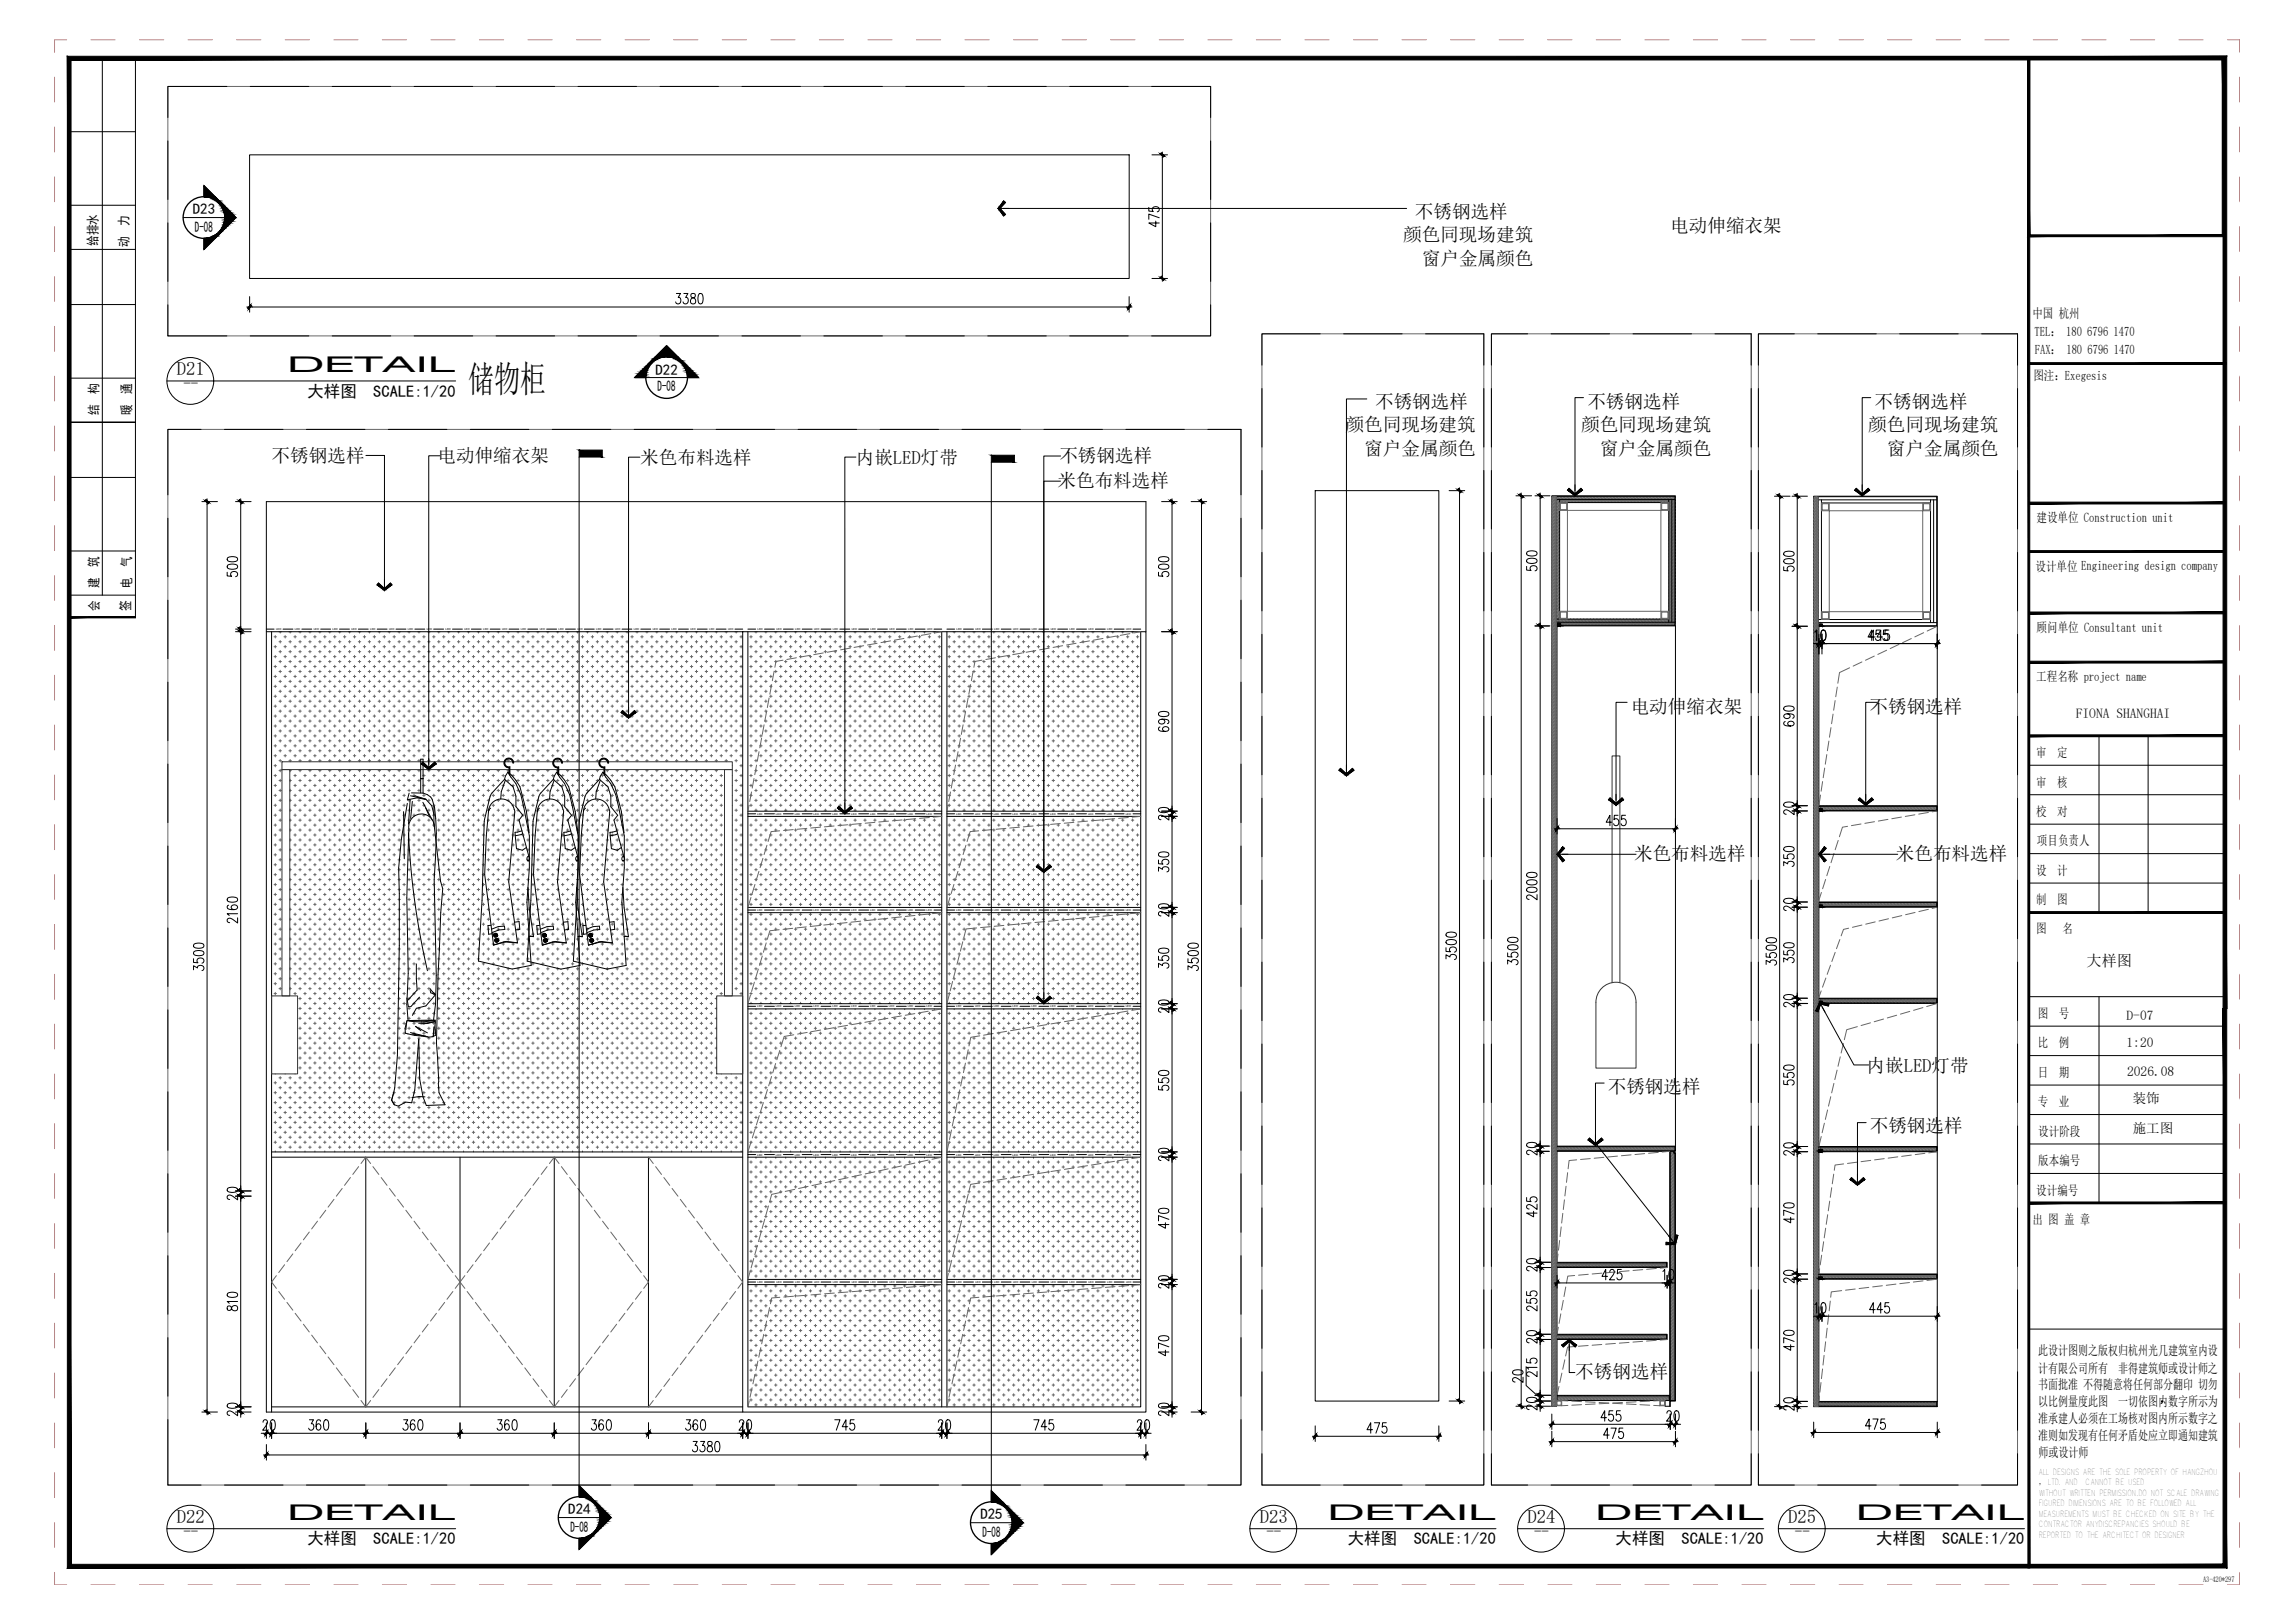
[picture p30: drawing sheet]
<svg xmlns="http://www.w3.org/2000/svg" width="594mm" height="420mm" viewBox="0 0 594 420" stroke-linecap="round" stroke-linejoin="round" font-family="sans-serif">
<defs><g id="words">
<text font-size="9.6" x="121.2" y="101.5">储物柜</text>
<g font-size="5.6">
<text x="74.3" y="96.3">DETAIL</text>
<text x="74.3" y="393.4">DETAIL</text>
<text x="343.6" y="393.4">DETAIL</text>
<text x="412.9" y="393.4">DETAIL</text>
<text x="480.4" y="393.4">DETAIL</text>
</g>
<g font-size="4.8">
<text x="366.3" y="56.3">不锈钢选样</text>
<text x="432.4" y="60">电动伸缩衣架</text>
<text x="363.2" y="62.3">颜色同现场建筑</text>
<text x="368" y="68.5">窗户金属颜色</text>
<text x="45.8" y="97.2">D21</text>
<text x="47.5" y="100.9">--</text>
<text x="355.9" y="105.6">不锈钢选样</text>
<text x="410.9" y="105.6">不锈钢选样</text>
<text x="485.3" y="105.6">不锈钢选样</text>
<text x="348.3" y="111.6">颜色同现场建筑</text>
<text x="409.3" y="111.6">颜色同现场建筑</text>
<text x="483.6" y="111.6">颜色同现场建筑</text>
<text x="70.3" y="119.6">不锈钢选样</text>
<text x="113.2" y="119.6">电动伸缩衣架</text>
<text x="221.5" y="120">内嵌LED灯带</text>
<text x="274.2" y="119.6">不锈钢选样</text>
<text x="353.2" y="117.9">窗户金属颜色</text>
<text x="414.1" y="117.9">窗户金属颜色</text>
<text x="488.5" y="117.9">窗户金属颜色</text>
<text x="165.7" y="120.1">米色布料选样</text>
<text x="273.7" y="126.1">米色布料选样</text>
<text x="422.1" y="184.5">电动伸缩衣架</text>
<text x="483.9" y="184.5">不锈钢选样</text>
<text x="423" y="222.5">米色布料选样</text>
<text x="490.7" y="222.5">米色布料选样</text>
<text x="483.2" y="277.6">内嵌LED灯带</text>
<text x="416.2" y="282.8">不锈钢选样</text>
<text x="484" y="293.1">不锈钢选样</text>
<text x="407.8" y="356.8">不锈钢选样</text>
<text x="45.8" y="394.3">D22</text>
<text x="326.1" y="394.3">D23</text>
<text x="395.4" y="394.3">D24</text>
<text x="462.9" y="394.3">D25</text>
<text x="47.5" y="398">--</text>
<text x="327.8" y="398">--</text>
<text x="397.1" y="398">--</text>
<text x="464.6" y="398">--</text>
</g>
<g font-size="4.3">
<text x="79.6" y="102.7">大样图</text>
<text x="96.6" y="102.7">SCALE:1/20</text>
<text x="79.6" y="399.8">大样图</text>
<text x="96.6" y="399.8">SCALE:1/20</text>
<text x="348.9" y="399.8">大样图</text>
<text x="365.9" y="399.8">SCALE:1/20</text>
<text x="418.2" y="399.8">大样图</text>
<text x="435.3" y="399.8">SCALE:1/20</text>
<text x="485.7" y="399.8">大样图</text>
<text x="502.7" y="399.8">SCALE:1/20</text>
</g>
<g font-size="3.9">
<text x="49.9" y="55.3">D23</text>
<text x="50.5" y="60">D-08</text>
<text x="169.7" y="97">D22</text>
<text x="170.2" y="101.1">D-08</text>
<text x="540.1" y="250.2">大样图</text>
<text x="147.1" y="391.9">D24</text>
<text x="253.8" y="393.2">D25</text>
<text x="147.6" y="396.6">D-08</text>
<text x="254.3" y="397.9">D-08</text>
</g>
<g font-size="3.5">
<text x="537.3" y="186">FIONA SHANGHAI</text>
<text x="550.5" y="263.9">D-07</text>
<text x="550.5" y="271">1:20</text>
<text x="550.6" y="278.5">2026.08</text>
<text x="552.1" y="285.5">装饰</text>
<text x="552.1" y="293.4">施工图</text>
</g>
<g font-size="3.4">
<text x="33.2" y="58.5" transform="rotate(-90 33.2 58.5)">力</text>
<text x="25.2" y="63.6" transform="rotate(-90 25.2 63.6)">给排水</text>
<text x="33.2" y="64" transform="rotate(-90 33.2 64)">动</text>
<text x="526.1" y="82.3">中国 杭州</text>
<text x="526.7" y="87">TEL： 180 6796 1470</text>
<text x="526.7" y="91.6">FAX： 180 6796 1470</text>
<text x="25.5" y="101.9" transform="rotate(-90 25.5 101.9)">构</text>
<text x="33.9" y="101.9" transform="rotate(-90 33.9 101.9)">通</text>
<text x="526.3" y="98.3">图注：Exegesis</text>
<text x="25.5" y="107.4" transform="rotate(-90 25.5 107.4)">结</text>
<text x="33.9" y="107.4" transform="rotate(-90 33.9 107.4)">暖</text>
<text x="527.2" y="135.2">建设单位 Construction unit</text>
<text x="25.5" y="146.7" transform="rotate(-90 25.5 146.7)">筑</text>
<text x="33.9" y="146.7" transform="rotate(-90 33.9 146.7)">气</text>
<text x="526.9" y="147.8">设计单位 Engineering design company</text>
<text x="25.5" y="152.2" transform="rotate(-90 25.5 152.2)">建</text>
<text x="33.9" y="152.2" transform="rotate(-90 33.9 152.2)">电</text>
<text x="25.6" y="158.2" transform="rotate(-90 25.6 158.2)">会</text>
<text x="33.7" y="158.2" transform="rotate(-90 33.7 158.2)">签</text>
<text x="527.2" y="163.7">顾问单位 Consultant unit</text>
<text x="527.1" y="176.4">工程名称 project name</text>
<text x="527.1" y="196">审</text>
<text x="532.5" y="196">定</text>
<text x="527.1" y="203.6">审</text>
<text x="532.5" y="203.6">核</text>
<text x="527.1" y="211.2">校</text>
<text x="532.5" y="211.2">对</text>
<text x="527.3" y="218.9">项目负责人</text>
<text x="527.1" y="226.5">设</text>
<text x="532.5" y="226.5">计</text>
<text x="527.1" y="234.1">制</text>
<text x="532.5" y="234.1">图</text>
<text x="527.1" y="241.6">图</text>
<text x="533.9" y="241.6">名</text>
<text x="527.5" y="263.5">图</text>
<text x="532.9" y="263.5">号</text>
<text x="527.5" y="271.1">比</text>
<text x="532.9" y="271.1">例</text>
<text x="527.5" y="278.8">日</text>
<text x="532.9" y="278.8">期</text>
<text x="527.5" y="286.4">专</text>
<text x="532.9" y="286.4">业</text>
<text x="527.6" y="294">设计阶段</text>
<text x="527.6" y="301.7">版本编号</text>
<text x="527.1" y="309.3">设计编号</text>
<text x="526.1" y="316.8">出 图 盖 章</text>
<text x="527.6" y="350.9">此设计图则之版权归杭州光几建筑室内设</text>
<text x="527.6" y="355.3">计有限公司所有</text>
<text x="527.6" y="359.7">书面批准 不得随意将任何部分翻印 切勿</text>
<text x="548.3" y="355.3">非得建筑师或设计师之</text>
<text x="527.6" y="364.1">以比例量度此图</text>
<text x="548.3" y="364.1">一切依图内数字所示为</text>
<text x="527.6" y="368.5">准承建人必须在工场核对图内所示数字之</text>
<text x="527.6" y="372.9">准则如发现有任何矛盾处应立即通知建筑</text>
<text x="527.7" y="377.1">师或设计师</text>
</g>
<text font-size="2.3" x="527.7" y="384.5">， LTD. AND</text>
<g font-size="2.1">
<text x="527.6" y="381.8">ALL DESIGNS ARE THE SOLE PROPERTY OF HANGZHOU</text>
<text x="527.7" y="389.9">FIGURED DIMENSIONS ARE TO BE FOLLOWED ALL</text>
<text x="527.7" y="387.2">WITHOUT WRITTEN PERMISSION.DO NOT SCALE DRAWING</text>
<text x="539.8" y="384.5">CANNOT BE USED</text>
<text x="527.7" y="392.6">MEASUREMENTS MUST BE CHECKED ON SITE BY THE</text>
<text x="527.7" y="395.3">CONTRACTOR ANYDISCREPANCIES SHOULD BE</text>
<text x="527.7" y="398">REPORTED TO THE ARCHITECT OR DESIGNER</text>
</g>
<text font-size="2" x="570.3" y="409.6">A3-420*297</text>
<g font-size=".7">
<text x="71.5" y="163.1">LED</text>
<text x="76.3" y="163.1">LED</text>
<text x="81.2" y="163.1">LED</text>
<text x="86.1" y="163.1">LED</text>
<text x="91" y="163.1">LED</text>
<text x="95.8" y="163.1">LED</text>
<text x="100.7" y="163.1">LED</text>
<text x="105.6" y="163.1">LED</text>
<text x="110.5" y="163.1">LED</text>
<text x="115.3" y="163.1">LED</text>
<text x="120.2" y="163.1">LED</text>
<text x="125.1" y="163.1">LED</text>
<text x="130" y="163.1">LED</text>
<text x="134.8" y="163.1">LED</text>
<text x="139.7" y="163.1">LED</text>
<text x="144.6" y="163.1">LED</text>
<text x="149.5" y="163.1">LED</text>
<text x="154.3" y="163.1">LED</text>
<text x="159.2" y="163.1">LED</text>
<text x="164.1" y="163.1">LED</text>
<text x="169" y="163.1">LED</text>
<text x="173.8" y="163.1">LED</text>
<text x="178.7" y="163.1">LED</text>
<text x="183.6" y="163.1">LED</text>
<text x="188.5" y="163.1">LED</text>
<text x="196.1" y="163.1">LED</text>
<text x="201" y="163.1">LED</text>
<text x="205.9" y="163.1">LED</text>
<text x="210.7" y="163.1">LED</text>
<text x="215.6" y="163.1">LED</text>
<text x="220.5" y="163.1">LED</text>
<text x="225.4" y="163.1">LED</text>
<text x="230.2" y="163.1">LED</text>
<text x="235.1" y="163.1">LED</text>
<text x="240" y="163.1">LED</text>
<text x="247.6" y="163.1">LED</text>
<text x="252.5" y="163.1">LED</text>
<text x="257.4" y="163.1">LED</text>
<text x="262.3" y="163.1">LED</text>
<text x="267.1" y="163.1">LED</text>
<text x="272" y="163.1">LED</text>
<text x="276.9" y="163.1">LED</text>
<text x="281.7" y="163.1">LED</text>
<text x="286.6" y="163.1">LED</text>
<text x="291.5" y="163.1">LED</text>
<text x="196" y="210.9">LED</text>
<text x="200.9" y="210.9">LED</text>
<text x="205.7" y="210.9">LED</text>
<text x="210.6" y="210.9">LED</text>
<text x="215.5" y="210.9">LED</text>
<text x="220.4" y="210.9">LED</text>
<text x="225.2" y="210.9">LED</text>
<text x="230.1" y="210.9">LED</text>
<text x="235" y="210.9">LED</text>
<text x="239.9" y="210.9">LED</text>
<text x="247.5" y="210.9">LED</text>
<text x="252.4" y="210.9">LED</text>
<text x="257.3" y="210.9">LED</text>
<text x="262.1" y="210.9">LED</text>
<text x="267" y="210.9">LED</text>
<text x="271.9" y="210.9">LED</text>
<text x="276.8" y="210.9">LED</text>
<text x="281.6" y="210.9">LED</text>
<text x="286.5" y="210.9">LED</text>
<text x="291.4" y="210.9">LED</text>
<text x="196" y="235.8">LED</text>
<text x="200.9" y="235.8">LED</text>
<text x="205.7" y="235.8">LED</text>
<text x="210.6" y="235.8">LED</text>
<text x="215.5" y="235.8">LED</text>
<text x="220.4" y="235.8">LED</text>
<text x="225.2" y="235.8">LED</text>
<text x="230.1" y="235.8">LED</text>
<text x="235" y="235.8">LED</text>
<text x="239.9" y="235.8">LED</text>
<text x="247.5" y="235.8">LED</text>
<text x="252.4" y="235.8">LED</text>
<text x="257.3" y="235.8">LED</text>
<text x="262.1" y="235.8">LED</text>
<text x="267" y="235.8">LED</text>
<text x="271.9" y="235.8">LED</text>
<text x="276.8" y="235.8">LED</text>
<text x="281.6" y="235.8">LED</text>
<text x="286.5" y="235.8">LED</text>
<text x="291.4" y="235.8">LED</text>
<text x="196" y="260.7">LED</text>
<text x="200.9" y="260.7">LED</text>
<text x="205.7" y="260.7">LED</text>
<text x="210.6" y="260.7">LED</text>
<text x="215.5" y="260.7">LED</text>
<text x="220.4" y="260.7">LED</text>
<text x="225.2" y="260.7">LED</text>
<text x="230.1" y="260.7">LED</text>
<text x="235" y="260.7">LED</text>
<text x="239.9" y="260.7">LED</text>
<text x="247.5" y="260.7">LED</text>
<text x="252.4" y="260.7">LED</text>
<text x="257.3" y="260.7">LED</text>
<text x="262.1" y="260.7">LED</text>
<text x="267" y="260.7">LED</text>
<text x="271.9" y="260.7">LED</text>
<text x="276.8" y="260.7">LED</text>
<text x="281.6" y="260.7">LED</text>
<text x="286.5" y="260.7">LED</text>
<text x="291.4" y="260.7">LED</text>
<text x="196" y="299.1">LED</text>
<text x="200.9" y="299.1">LED</text>
<text x="205.7" y="299.1">LED</text>
<text x="210.6" y="299.1">LED</text>
<text x="215.5" y="299.1">LED</text>
<text x="220.4" y="299.1">LED</text>
<text x="225.2" y="299.1">LED</text>
<text x="230.1" y="299.1">LED</text>
<text x="235" y="299.1">LED</text>
<text x="239.9" y="299.1">LED</text>
<text x="247.5" y="299.1">LED</text>
<text x="252.4" y="299.1">LED</text>
<text x="257.3" y="299.1">LED</text>
<text x="262.1" y="299.1">LED</text>
<text x="267" y="299.1">LED</text>
<text x="271.9" y="299.1">LED</text>
<text x="276.8" y="299.1">LED</text>
<text x="281.6" y="299.1">LED</text>
<text x="286.5" y="299.1">LED</text>
<text x="291.4" y="299.1">LED</text>
<text x="196.1" y="332.1">LED</text>
<text x="201" y="332.1">LED</text>
<text x="205.9" y="332.1">LED</text>
<text x="210.7" y="332.1">LED</text>
<text x="215.6" y="332.1">LED</text>
<text x="220.5" y="332.1">LED</text>
<text x="225.4" y="332.1">LED</text>
<text x="230.2" y="332.1">LED</text>
<text x="235.1" y="332.1">LED</text>
<text x="240" y="332.1">LED</text>
<text x="247.6" y="332.1">LED</text>
<text x="252.5" y="332.1">LED</text>
<text x="257.4" y="332.1">LED</text>
<text x="262.3" y="332.1">LED</text>
<text x="267.1" y="332.1">LED</text>
<text x="272" y="332.1">LED</text>
<text x="276.9" y="332.1">LED</text>
<text x="281.7" y="332.1">LED</text>
<text x="286.6" y="332.1">LED</text>
<text x="291.5" y="332.1">LED</text>
</g>
</g></defs>
<path d="M64.6 40.1h227.7v32h-227.7zM340.5 127h32v235.7h-32z" fill="none" stroke="#000" stroke-width=".26"/>
<g fill="none" stroke="#666" stroke-width=".26">
<path d="M70.9 164.9h.7M70.9 167.4h.7M70.9 170h.7M70.9 172.5h.7M70.9 175.1h.7M70.9 177.7h.7M71.3 164.5v.7M71.3 167.1v.6M71.3 169.7v.6M71.3 172.2v.7M71.3 174.8v.6M71.3 177.4v.6"/>
<path d="M71.3 179.9v.7M72.2 163.6h.7M72.2 166.1h.7M72.2 168.7h.7M72.2 171.3h.7M72.2 173.8h.7M72.2 176.4h.7M72.2 179h.7M72.5 163.5v.4M72.5 165.8v.7M72.5 168.4v.6M72.5 170.9v.7"/>
<path d="M72.5 173.5v.7M72.5 176.1v.6M72.5 178.6v.7M73.5 164.9h.6M73.5 167.4h.6M73.5 170h.6M73.5 172.5h.6M73.5 175.1h.6M73.5 177.7h.6M73.8 164.5v.7M73.8 167.1v.6M73.8 169.7v.6"/>
<path d="M73.8 172.2v.7M73.8 174.8v.6M73.8 177.4v.6M73.8 179.9v.7M74.8 163.6h.6M74.8 166.1h.6M74.8 168.7h.6M74.8 171.3h.6M74.8 173.8h.6M74.8 176.4h.6M74.8 179h.6M75.1 163.5v.4"/>
<path d="M75.1 165.8v.7M75.1 168.4v.6M75.1 170.9v.7M75.1 173.5v.7M75.1 176.1v.6M75.1 178.6v.7M76.1 164.9h.6M76.1 167.4h.6M76.1 170h.6M76.1 172.5h.6M76.1 175.1h.6M76.1 177.7h.6"/>
<path d="M76.4 164.5v.7M76.4 167.1v.6M76.4 169.7v.6M76.4 172.2v.7M76.4 174.8v.6M76.4 177.4v.6M76.4 179.9v.7M77.4 163.6h.6M77.4 166.1h.6M77.4 168.7h.6M77.4 171.3h.6M77.4 173.8h.6"/>
<path d="M77.4 176.4h.6M77.4 179h.6M77.7 163.5v.4M77.7 165.8v.7M77.7 168.4v.6M77.7 170.9v.7M77.7 173.5v.7M77.7 176.1v.6M77.7 178.6v.7M78.6 164.9h.7M78.6 167.4h.7M78.6 170h.7"/>
<path d="M78.6 172.5h.7M78.6 175.1h.7M78.6 177.7h.7M78.9 164.5v.7M78.9 167.1v.6M78.9 169.7v.6M78.9 172.2v.7M78.9 174.8v.6M78.9 177.4v.6M78.9 179.9v.7M79.9 163.6h.7M79.9 166.1h.7"/>
<path d="M79.9 168.7h.7M79.9 171.3h.7M79.9 173.8h.7M79.9 176.4h.7M79.9 179h.7M80.2 163.5v.4M80.2 165.8v.7M80.2 168.4v.6M80.2 170.9v.7M80.2 173.5v.7M80.2 176.1v.6M80.2 178.6v.7"/>
<path d="M81.2 164.9h.6M81.2 167.4h.6M81.2 170h.6M81.2 172.5h.6M81.2 175.1h.6M81.2 177.7h.6M81.5 164.5v.7M81.5 167.1v.6M81.5 169.7v.6M81.5 172.2v.7M81.5 174.8v.6M81.5 177.4v.6"/>
<path d="M81.5 179.9v.7M82.5 163.6h.6M82.5 166.1h.6M82.5 168.7h.6M82.5 171.3h.6M82.5 173.8h.6M82.5 176.4h.6M82.5 179h.6M82.8 163.5v.4M82.8 165.8v.7M82.8 168.4v.6M82.8 170.9v.7"/>
<path d="M82.8 173.5v.7M82.8 176.1v.6M82.8 178.6v.7M83.8 164.9h.6M83.8 167.4h.6M83.8 170h.6M83.8 172.5h.6M83.8 175.1h.6M83.8 177.7h.6M84.1 164.5v.7M84.1 167.1v.6M84.1 169.7v.6"/>
<path d="M84.1 172.2v.7M84.1 174.8v.6M84.1 177.4v.6M84.1 179.9v.7M85 163.6h.7M85 166.1h.7M85 168.7h.7M85 171.3h.7M85 173.8h.7M85 176.4h.7M85 179h.7M85.4 163.5v.4"/>
<path d="M85.4 165.8v.7M85.4 168.4v.6M85.4 170.9v.7M85.4 173.5v.7M85.4 176.1v.6M85.4 178.6v.7M86.3 164.9h.7M86.3 167.4h.7M86.3 170h.7M86.3 172.5h.7M86.3 175.1h.7M86.3 177.7h.7"/>
<path d="M86.7 164.5v.7M86.7 167.1v.6M86.7 169.7v.6M86.7 172.2v.7M86.7 174.8v.6M86.7 177.4v.6M86.7 179.9v.7M87.6 163.6h.7M87.6 166.1h.7M87.6 168.7h.7M87.6 171.3h.7M87.6 173.8h.7"/>
<path d="M87.6 176.4h.7M87.6 179h.7M87.9 163.5v.4M87.9 165.8v.7M87.9 168.4v.6M87.9 170.9v.7M87.9 173.5v.7M87.9 176.1v.6M87.9 178.6v.7M88.9 164.9h.6M88.9 167.4h.6M88.9 170h.6"/>
<path d="M88.9 172.5h.6M88.9 175.1h.6M88.9 177.7h.6M89.2 164.5v.7M89.2 167.1v.6M89.2 169.7v.6M89.2 172.2v.7M89.2 174.8v.6M89.2 177.4v.6M89.2 179.9v.7M90.2 163.6h.6M90.2 166.1h.6"/>
<path d="M90.2 168.7h.6M90.2 171.3h.6M90.2 173.8h.6M90.2 176.4h.6M90.2 179h.6M90.5 163.5v.4M90.5 165.8v.7M90.5 168.4v.6M90.5 170.9v.7M90.5 173.5v.7M90.5 176.1v.6M90.5 178.6v.7"/>
<path d="M91.5 164.9h.6M91.5 167.4h.6M91.5 170h.6M91.5 172.5h.6M91.5 175.1h.6M91.5 177.7h.6M91.8 164.5v.7M91.8 167.1v.6M91.8 169.7v.6M91.8 172.2v.7M91.8 174.8v.6M91.8 177.4v.6"/>
<path d="M91.8 179.9v.7M92.7 163.6h.7M92.7 166.1h.7M92.7 168.7h.7M92.7 171.3h.7M92.7 173.8h.7M92.7 176.4h.7M92.7 179h.7M93.1 163.5v.4M93.1 165.8v.7M93.1 168.4v.6M93.1 170.9v.7"/>
<path d="M93.1 173.5v.7M93.1 176.1v.6M93.1 178.6v.7M94 164.9h.7M94 167.4h.7M94 170h.7M94 172.5h.7M94 175.1h.7M94 177.7h.7M94.3 164.5v.7M94.3 167.1v.6M94.3 169.7v.6"/>
<path d="M94.3 172.2v.7M94.3 174.8v.6M94.3 177.4v.6M94.3 179.9v.7M95.3 163.6h.6M95.3 166.1h.6M95.3 168.7h.6M95.3 171.3h.6M95.3 173.8h.6M95.3 176.4h.6M95.3 179h.6M95.6 163.5v.4"/>
<path d="M95.6 165.8v.7M95.6 168.4v.6M95.6 170.9v.7M95.6 173.5v.7M95.6 176.1v.6M95.6 178.6v.7M96.6 164.9h.6M96.6 167.4h.6M96.6 170h.6M96.6 172.5h.6M96.6 175.1h.6M96.6 177.7h.6"/>
<path d="M96.9 164.5v.7M96.9 167.1v.6M96.9 169.7v.6M96.9 172.2v.7M96.9 174.8v.6M96.9 177.4v.6M96.9 179.9v.7M97.9 163.6h.6M97.9 166.1h.6M97.9 168.7h.6M97.9 171.3h.6M97.9 173.8h.6"/>
<path d="M97.9 176.4h.6M97.9 179h.6M98.2 163.5v.4M98.2 165.8v.7M98.2 168.4v.6M98.2 170.9v.7M98.2 173.5v.7M98.2 176.1v.6M98.2 178.6v.7M99.2 164.9h.6M99.2 167.4h.6M99.2 170h.6"/>
<path d="M99.2 172.5h.6M99.2 175.1h.6M99.2 177.7h.6M99.5 164.5v.7M99.5 167.1v.6M99.5 169.7v.6M99.5 172.2v.7M99.5 174.8v.6M99.5 177.4v.6M99.5 179.9v.7M100.4 163.6h.7M100.4 166.1h.7"/>
<path d="M100.4 168.7h.7M100.4 171.3h.7M100.4 173.8h.7M100.4 176.4h.7M100.4 179h.7M100.8 163.5v.4M100.8 165.8v.7M100.8 168.4v.6M100.8 170.9v.7M100.8 173.5v.7M100.8 176.1v.6M100.8 178.6v.7"/>
<path d="M101.7 164.9h.7M101.7 167.4h.7M101.7 170h.7M101.7 172.5h.7M101.7 175.1h.7M101.7 177.7h.7M102 164.5v.7M102 167.1v.6M102 169.7v.6M102 172.2v.7M102 174.8v.6M102 177.4v.6"/>
<path d="M102 179.9v.7M103 163.6h.6M103 166.1h.6M103 168.7h.6M103 171.3h.6M103 173.8h.6M103 176.4h.6M103 179h.6M103.3 163.5v.4M103.3 165.8v.7M103.3 168.4v.6M103.3 170.9v.7"/>
<path d="M103.3 173.5v.7M103.3 176.1v.6M103.3 178.6v.7M104.3 164.9h.6M104.3 167.4h.6M104.3 170h.6M104.3 172.5h.6M104.3 175.1h.6M104.3 177.7h.6M104.6 164.5v.7M104.6 167.1v.6M104.6 169.7v.6"/>
<path d="M104.6 172.2v.7M104.6 174.8v.6M104.6 177.4v.6M104.6 179.9v.7M105.6 163.6h.6M105.6 166.1h.6M105.6 168.7h.6M105.6 171.3h.6M105.6 173.8h.6M105.6 176.4h.6M105.6 179h.6M105.9 163.5v.4"/>
<path d="M105.9 165.8v.7M105.9 168.4v.6M105.9 170.9v.7M105.9 173.5v.7M105.9 176.1v.6M105.9 178.6v.7M106.9 164.9h.6M106.9 167.4h.6M106.9 170h.6M106.9 172.5h.6M106.9 175.1h.6M106.9 177.7h.6"/>
<path d="M107.2 164.5v.7M107.2 167.1v.6M107.2 169.7v.6M107.2 172.2v.7M107.2 174.8v.6M107.2 177.4v.6M107.2 179.9v.7M108.1 163.6h.7M108.1 166.1h.7M108.1 168.7h.7M108.1 171.3h.7M108.1 173.8h.7"/>
<path d="M108.1 176.4h.7M108.1 179h.7M108.5 163.5v.4M108.5 165.8v.7M108.5 168.4v.6M108.5 170.9v.7M108.5 173.5v.7M108.5 176.1v.6M108.5 178.6v.7M109.4 164.9h.7M109.4 167.4h.7M109.4 170h.7"/>
<path d="M109.4 172.5h.7M109.4 175.1h.7M109.4 177.7h.7M109.7 164.5v.7M109.7 167.1v.6M109.7 169.7v.6M109.7 172.2v.7M109.7 174.8v.6M109.7 177.4v.6M109.7 179.9v.7M110.7 163.6h.6M110.7 166.1h.6"/>
<path d="M110.7 168.7h.6M110.7 171.3h.6M110.7 173.8h.6M110.7 176.4h.6M110.7 179h.6M111 163.5v.4M111 165.8v.7M111 168.4v.6M111 170.9v.7M111 173.5v.7M111 176.1v.6M111 178.6v.7"/>
<path d="M112 164.9h.6M112 167.4h.6M112 170h.6M112 172.5h.6M112 175.1h.6M112 177.7h.6M112.3 164.5v.7M112.3 167.1v.6M112.3 169.7v.6M112.3 172.2v.7M112.3 174.8v.6M112.3 177.4v.6"/>
<path d="M112.3 179.9v.7M113.3 163.6h.6M113.3 166.1h.6M113.3 168.7h.6M113.3 171.3h.6M113.3 173.8h.6M113.3 176.4h.6M113.3 179h.6M113.6 163.5v.4M113.6 165.8v.7M113.6 168.4v.6M113.6 170.9v.7"/>
<path d="M113.6 173.5v.7M113.6 176.1v.6M113.6 178.6v.7M114.6 164.9h.6M114.6 167.4h.6M114.6 170h.6M114.6 172.5h.6M114.6 175.1h.6M114.6 177.7h.6M114.9 164.5v.7M114.9 167.1v.6M114.9 169.7v.6"/>
<path d="M114.9 172.2v.7M114.9 174.8v.6M114.9 177.4v.6M114.9 179.9v.7M115.8 163.6h.7M115.8 166.1h.7M115.8 168.7h.7M115.8 171.3h.7M115.8 173.8h.7M115.8 176.4h.7M115.8 179h.7M116.1 163.5v.4"/>
<path d="M116.1 165.8v.7M116.1 168.4v.6M116.1 170.9v.7M116.1 173.5v.7M116.1 176.1v.6M116.1 178.6v.7M117.1 164.9h.7M117.1 167.4h.7M117.1 170h.7M117.1 172.5h.7M117.1 175.1h.7M117.1 177.7h.7"/>
<path d="M117.4 164.5v.7M117.4 167.1v.6M117.4 169.7v.6M117.4 172.2v.7M117.4 174.8v.6M117.4 177.4v.6M117.4 179.9v.7M118.4 163.6h.6M118.4 166.1h.6M118.4 168.7h.6M118.4 171.3h.6M118.4 173.8h.6"/>
<path d="M118.4 176.4h.6M118.4 179h.6M118.7 163.5v.4M118.7 165.8v.7M118.7 168.4v.6M118.7 170.9v.7M118.7 173.5v.7M118.7 176.1v.6M118.7 178.6v.7M119.7 164.9h.6M119.7 167.4h.6M119.7 170h.6"/>
<path d="M119.7 172.5h.6M119.7 175.1h.6M119.7 177.7h.6M120 164.5v.7M120 167.1v.6M120 169.7v.6M120 172.2v.7M120 174.8v.6M120 177.4v.6M120 179.9v.7M121 163.6h.6M121 166.1h.6"/>
<path d="M121 168.7h.6M121 171.3h.6M121 173.8h.6M121 176.4h.6M121 179h.6M121.3 163.5v.4M121.3 165.8v.7M121.3 168.4v.6M121.3 170.9v.7M121.3 173.5v.7M121.3 176.1v.6M121.3 178.6v.7"/>
<path d="M122.2 164.9h.7M122.2 167.4h.7M122.2 170h.7M122.2 172.5h.7M122.2 175.1h.7M122.2 177.7h.7M122.6 164.5v.7M122.6 167.1v.6M122.6 169.7v.6M122.6 172.2v.7M122.6 174.8v.6M122.6 177.4v.6"/>
<path d="M122.6 179.9v.7M123.5 163.6h.7M123.5 166.1h.7M123.5 168.7h.7M123.5 171.3h.7M123.5 173.8h.7M123.5 176.4h.7M123.5 179h.7M123.9 163.5v.4M123.9 165.8v.7M123.9 168.4v.6M123.9 170.9v.7"/>
<path d="M123.9 173.5v.7M123.9 176.1v.6M123.9 178.6v.7M124.8 164.9h.7M124.8 167.4h.7M124.8 170h.7M124.8 172.5h.7M124.8 175.1h.7M124.8 177.7h.7M125.1 164.5v.7M125.1 167.1v.6M125.1 169.7v.6"/>
<path d="M125.1 172.2v.7M125.1 174.8v.6M125.1 177.4v.6M125.1 179.9v.7M126.1 163.6h.6M126.1 166.1h.6M126.1 168.7h.6M126.1 171.3h.6M126.1 173.8h.6M126.1 176.4h.6M126.1 179h.6M126.4 163.5v.4"/>
<path d="M126.4 165.8v.7M126.4 168.4v.6M126.4 170.9v.7M126.4 173.5v.7M126.4 176.1v.6M126.4 178.6v.7M127.4 164.9h.6M127.4 167.4h.6M127.4 170h.6M127.4 172.5h.6M127.4 175.1h.6M127.4 177.7h.6"/>
<path d="M127.7 164.5v.7M127.7 167.1v.6M127.7 169.7v.6M127.7 172.2v.7M127.7 174.8v.6M127.7 177.4v.6M127.7 179.9v.7M128.7 163.6h.6M128.7 166.1h.6M128.7 168.7h.6M128.7 171.3h.6M128.7 173.8h.6"/>
<path d="M128.7 176.4h.6M128.7 179h.6M129 163.5v.4M129 165.8v.7M129 168.4v.6M129 170.9v.7M129 173.5v.7M129 176.1v.6M129 178.6v.7M129.9 164.9h.7M129.9 167.4h.7M129.9 170h.7"/>
<path d="M129.9 172.5h.7M129.9 175.1h.7M129.9 177.7h.7M130.3 164.5v.7M130.3 167.1v.6M130.3 169.7v.6M130.3 172.2v.7M130.3 174.8v.6M130.3 177.4v.6M130.3 179.9v.7M131.2 163.6h.7M131.2 166.1h.7"/>
<path d="M131.2 168.7h.7M131.2 171.3h.7M131.2 173.8h.7M131.2 176.4h.7M131.2 179h.7M131.5 163.5v.4M131.5 165.8v.7M131.5 168.4v.6M131.5 170.9v.7M131.5 173.5v.7M131.5 176.1v.6M131.5 178.6v.7"/>
<path d="M132.5 164.9h.6M132.5 167.4h.6M132.5 170h.6M132.5 172.5h.6M132.5 175.1h.6M132.5 177.7h.6M132.8 164.5v.7M132.8 167.1v.6M132.8 169.7v.6M132.8 172.2v.7M132.8 174.8v.6M132.8 177.4v.6"/>
<path d="M132.8 179.9v.7M133.8 163.6h.6M133.8 166.1h.6M133.8 168.7h.6M133.8 171.3h.6M133.8 173.8h.6M133.8 176.4h.6M133.8 179h.6M134.1 163.5v.4M134.1 165.8v.7M134.1 168.4v.6M134.1 170.9v.7"/>
<path d="M134.1 173.5v.7M134.1 176.1v.6M134.1 178.6v.7M135.1 164.9h.6M135.1 167.4h.6M135.1 170h.6M135.1 172.5h.6M135.1 175.1h.6M135.1 177.7h.6M135.4 164.5v.7M135.4 167.1v.6M135.4 169.7v.6"/>
<path d="M135.4 172.2v.7M135.4 174.8v.6M135.4 177.4v.6M135.4 179.9v.7M136.4 163.6h.6M136.4 166.1h.6M136.4 168.7h.6M136.4 171.3h.6M136.4 173.8h.6M136.4 176.4h.6M136.4 179h.6M136.7 163.5v.4"/>
<path d="M136.7 165.8v.7M136.7 168.4v.6M136.7 170.9v.7M136.7 173.5v.7M136.7 176.1v.6M136.7 178.6v.7M137.6 164.9h.7M137.6 167.4h.7M137.6 170h.7M137.6 172.5h.7M137.6 175.1h.7M137.6 177.7h.7"/>
<path d="M138 164.5v.7M138 167.1v.6M138 169.7v.6M138 172.2v.7M138 174.8v.6M138 177.4v.6M138 179.9v.7M138.9 163.6h.7M138.9 166.1h.7M138.9 168.7h.7M138.9 171.3h.7M138.9 173.8h.7"/>
<path d="M138.9 176.4h.7M138.9 179h.7M139.2 163.5v.4M139.2 165.8v.7M139.2 168.4v.6M139.2 170.9v.7M139.2 173.5v.7M139.2 176.1v.6M139.2 178.6v.7M140.2 164.9h.7M140.2 167.4h.7M140.2 170h.7"/>
<path d="M140.2 172.5h.7M140.2 175.1h.7M140.2 177.7h.7M140.5 164.5v.7M140.5 167.1v.6M140.5 169.7v.6M140.5 172.2v.7M140.5 174.8v.6M140.5 177.4v.6M140.5 179.9v.7M141.5 163.6h.6M141.5 166.1h.6"/>
<path d="M141.5 168.7h.6M141.5 171.3h.6M141.5 173.8h.6M141.5 176.4h.6M141.5 179h.6M141.8 163.5v.4M141.8 165.8v.7M141.8 168.4v.6M141.8 170.9v.7M141.8 173.5v.7M141.8 176.1v.6M141.8 178.6v.7"/>
<path d="M142.8 164.9h.6M142.8 167.4h.6M142.8 170h.6M142.8 172.5h.6M142.8 175.1h.6M142.8 177.7h.6M143.1 164.5v.7M143.1 167.1v.6M143.1 169.7v.6M143.1 172.2v.7M143.1 174.8v.6M143.1 177.4v.6"/>
<path d="M143.1 179.9v.7M144.1 163.6h.6M144.1 166.1h.6M144.1 168.7h.6M144.1 171.3h.6M144.1 173.8h.6M144.1 176.4h.6M144.1 179h.6M144.4 163.5v.4M144.4 165.8v.7M144.4 168.4v.6M144.4 170.9v.7"/>
<path d="M144.4 173.5v.7M144.4 176.1v.6M144.4 178.6v.7M145.3 164.9h.7M145.3 167.4h.7M145.3 170h.7M145.3 172.5h.7M145.3 175.1h.7M145.3 177.7h.7M145.7 164.5v.7M145.7 167.1v.6M145.7 169.7v.6"/>
<path d="M145.7 172.2v.7M145.7 174.8v.6M145.7 177.4v.6M145.7 179.9v.7M146.6 163.6h.7M146.6 166.1h.7M146.6 168.7h.7M146.6 171.3h.7M146.6 173.8h.7M146.6 176.4h.7M146.6 179h.7M146.9 163.5v.4"/>
<path d="M146.9 165.8v.7M146.9 168.4v.6M146.9 170.9v.7M146.9 173.5v.7M146.9 176.1v.6M146.9 178.6v.7M147.9 164.9h.6M147.9 167.4h.6M147.9 170h.6M147.9 172.5h.6M147.9 175.1h.6M147.9 177.7h.6"/>
<path d="M148.2 164.5v.7M148.2 167.1v.6M148.2 169.7v.6M148.2 172.2v.7M148.2 174.8v.6M148.2 177.4v.6M148.2 179.9v.7M149.2 163.6h.6M149.2 166.1h.6M149.2 168.7h.6M149.2 171.3h.6M149.2 173.8h.6"/>
<path d="M149.2 176.4h.6M149.2 179h.6M149.5 163.5v.4M149.5 165.8v.7M149.5 168.4v.6M149.5 170.9v.7M149.5 173.5v.7M149.5 176.1v.6M149.5 178.6v.7M150.5 164.9h.6M150.5 167.4h.6M150.5 170h.6"/>
<path d="M150.5 172.5h.6M150.5 175.1h.6M150.5 177.7h.6M150.8 164.5v.7M150.8 167.1v.6M150.8 169.7v.6M150.8 172.2v.7M150.8 174.8v.6M150.8 177.4v.6M150.8 179.9v.7M151.8 163.6h.6M151.8 166.1h.6"/>
<path d="M151.8 168.7h.6M151.8 171.3h.6M151.8 173.8h.6M151.8 176.4h.6M151.8 179h.6M152.1 163.5v.4M152.1 165.8v.7M152.1 168.4v.6M152.1 170.9v.7M152.1 173.5v.7M152.1 176.1v.6M152.1 178.6v.7"/>
<path d="M153 164.9h.7M153 167.4h.7M153 170h.7M153 172.5h.7M153 175.1h.7M153 177.7h.7M153.4 164.5v.7M153.4 167.1v.6M153.4 169.7v.6M153.4 172.2v.7M153.4 174.8v.6M153.4 177.4v.6"/>
<path d="M153.4 179.9v.7M154.3 163.6h.7M154.3 166.1h.7M154.3 168.7h.7M154.3 171.3h.7M154.3 173.8h.7M154.3 176.4h.7M154.3 179h.7M154.6 163.5v.4M154.6 165.8v.7M154.6 168.4v.6M154.6 170.9v.7"/>
<path d="M154.6 173.5v.7M154.6 176.1v.6M154.6 178.6v.7M155.6 164.9h.6M155.6 167.4h.6M155.6 170h.6M155.6 172.5h.6M155.6 175.1h.6M155.6 177.7h.6M155.9 164.5v.7M155.9 167.1v.6M155.9 169.7v.6"/>
<path d="M155.9 172.2v.7M155.9 174.8v.6M155.9 177.4v.6M155.9 179.9v.7M156.9 163.6h.6M156.9 166.1h.6M156.9 168.7h.6M156.9 171.3h.6M156.9 173.8h.6M156.9 176.4h.6M156.9 179h.6M157.2 163.5v.4"/>
<path d="M157.2 165.8v.7M157.2 168.4v.6M157.2 170.9v.7M157.2 173.5v.7M157.2 176.1v.6M157.2 178.6v.7M158.2 164.9h.6M158.2 167.4h.6M158.2 170h.6M158.2 172.5h.6M158.2 175.1h.6M158.2 177.7h.6"/>
<path d="M158.5 164.5v.7M158.5 167.1v.6M158.5 169.7v.6M158.5 172.2v.7M158.5 174.8v.6M158.5 177.4v.6M158.5 179.9v.7M159.4 163.6h.7M159.4 166.1h.7M159.4 168.7h.7M159.4 171.3h.7M159.4 173.8h.7"/>
<path d="M159.4 176.4h.7M159.4 179h.7M159.8 163.5v.4M159.8 165.8v.7M159.8 168.4v.6M159.8 170.9v.7M159.8 173.5v.7M159.8 176.1v.6M159.8 178.6v.7M160.7 164.9h.7M160.7 167.4h.7M160.7 170h.7"/>
<path d="M160.7 172.5h.7M160.7 175.1h.7M160.7 177.7h.7M161.1 164.5v.7M161.1 167.1v.6M161.1 169.7v.6M161.1 172.2v.7M161.1 174.8v.6M161.1 177.4v.6M161.1 179.9v.7M162 163.6h.7M162 166.1h.7"/>
<path d="M162 168.7h.7M162 171.3h.7M162 173.8h.7M162 176.4h.7M162 179h.7M162.3 163.5v.4M162.3 165.8v.7M162.3 168.4v.6M162.3 170.9v.7M162.3 173.5v.7M162.3 176.1v.6M162.3 178.6v.7"/>
<path d="M163.3 164.9h.6M163.3 167.4h.6M163.3 170h.6M163.3 172.5h.6M163.3 175.1h.6M163.3 177.7h.6M163.6 164.5v.7M163.6 167.1v.6M163.6 169.7v.6M163.6 172.2v.7M163.6 174.8v.6M163.6 177.4v.6"/>
<path d="M163.6 179.9v.7M164.6 163.6h.6M164.6 166.1h.6M164.6 168.7h.6M164.6 171.3h.6M164.6 173.8h.6M164.6 176.4h.6M164.6 179h.6M164.9 163.5v.4M164.9 165.8v.7M164.9 168.4v.6M164.9 170.9v.7"/>
<path d="M164.9 173.5v.7M164.9 176.1v.6M164.9 178.6v.7M165.9 164.9h.6M165.9 167.4h.6M165.9 170h.6M165.9 172.5h.6M165.9 175.1h.6M165.9 177.7h.6M166.2 164.5v.7M166.2 167.1v.6M166.2 169.7v.6"/>
<path d="M166.2 172.2v.7M166.2 174.8v.6M166.2 177.4v.6M166.2 179.9v.7M167.1 163.6h.7M167.1 166.1h.7M167.1 168.7h.7M167.1 171.3h.7M167.1 173.8h.7M167.1 176.4h.7M167.1 179h.7M167.5 163.5v.4"/>
<path d="M167.5 165.8v.7M167.5 168.4v.6M167.5 170.9v.7M167.5 173.5v.7M167.5 176.1v.6M167.5 178.6v.7M168.4 164.9h.7M168.4 167.4h.7M168.4 170h.7M168.4 172.5h.7M168.4 175.1h.7M168.4 177.7h.7"/>
<path d="M168.7 164.5v.7M168.7 167.1v.6M168.7 169.7v.6M168.7 172.2v.7M168.7 174.8v.6M168.7 177.4v.6M168.7 179.9v.7M169.7 163.6h.7M169.7 166.1h.7M169.7 168.7h.7M169.7 171.3h.7M169.7 173.8h.7"/>
<path d="M169.7 176.4h.7M169.7 179h.7M170 163.5v.4M170 165.8v.7M170 168.4v.6M170 170.9v.7M170 173.5v.7M170 176.1v.6M170 178.6v.7M171 164.9h.6M171 167.4h.6M171 170h.6"/>
<path d="M171 172.5h.6M171 175.1h.6M171 177.7h.6M171.3 164.5v.7M171.3 167.1v.6M171.3 169.7v.6M171.3 172.2v.7M171.3 174.8v.6M171.3 177.4v.6M171.3 179.9v.7M172.3 163.6h.6M172.3 166.1h.6"/>
<path d="M172.3 168.7h.6M172.3 171.3h.6M172.3 173.8h.6M172.3 176.4h.6M172.3 179h.6M172.6 163.5v.4M172.6 165.8v.7M172.6 168.4v.6M172.6 170.9v.7M172.6 173.5v.7M172.6 176.1v.6M172.6 178.6v.7"/>
<path d="M173.6 164.9h.6M173.6 167.4h.6M173.6 170h.6M173.6 172.5h.6M173.6 175.1h.6M173.6 177.7h.6M173.9 164.5v.7M173.9 167.1v.6M173.9 169.7v.6M173.9 172.2v.7M173.9 174.8v.6M173.9 177.4v.6"/>
<path d="M173.9 179.9v.7M174.8 163.6h.7M174.8 166.1h.7M174.8 168.7h.7M174.8 171.3h.7M174.8 173.8h.7M174.8 176.4h.7M174.8 179h.7M175.2 163.5v.4M175.2 165.8v.7M175.2 168.4v.6M175.2 170.9v.7"/>
<path d="M175.2 173.5v.7M175.2 176.1v.6M175.2 178.6v.7M176.1 164.9h.7M176.1 167.4h.7M176.1 170h.7M176.1 172.5h.7M176.1 175.1h.7M176.1 177.7h.7M176.4 164.5v.7M176.4 167.1v.6M176.4 169.7v.6"/>
<path d="M176.4 172.2v.7M176.4 174.8v.6M176.4 177.4v.6M176.4 179.9v.7M177.4 163.6h.7M177.4 166.1h.7M177.4 168.7h.7M177.4 171.3h.7M177.4 173.8h.7M177.4 176.4h.7M177.4 179h.7M177.7 163.5v.4"/>
<path d="M177.7 165.8v.7M177.7 168.4v.6M177.7 170.9v.7M177.7 173.5v.7M177.7 176.1v.6M177.7 178.6v.7M178.7 164.9h.6M178.7 167.4h.6M178.7 170h.6M178.7 172.5h.6M178.7 175.1h.6M178.7 177.7h.6"/>
<path d="M179 164.5v.7M179 167.1v.6M179 169.7v.6M179 172.2v.7M179 174.8v.6M179 177.4v.6M179 179.9v.7M180 163.6h.6M180 166.1h.6M180 168.7h.6M180 171.3h.6M180 173.8h.6"/>
<path d="M180 176.4h.6M180 179h.6M180.3 163.5v.4M180.3 165.8v.7M180.3 168.4v.6M180.3 170.9v.7M180.3 173.5v.7M180.3 176.1v.6M180.3 178.6v.7M181.3 164.9h.6M181.3 167.4h.6M181.3 170h.6"/>
<path d="M181.3 172.5h.6M181.3 175.1h.6M181.3 177.7h.6M181.6 164.5v.7M181.6 167.1v.6M181.6 169.7v.6M181.6 172.2v.7M181.6 174.8v.6M181.6 177.4v.6M181.6 179.9v.7M182.5 163.6h.7M182.5 166.1h.7"/>
<path d="M182.5 168.7h.7M182.5 171.3h.7M182.5 173.8h.7M182.5 176.4h.7M182.5 179h.7M182.9 163.5v.4M182.9 165.8v.7M182.9 168.4v.6M182.9 170.9v.7M182.9 173.5v.7M182.9 176.1v.6M182.9 178.6v.7"/>
<path d="M183.8 164.9h.7M183.8 167.4h.7M183.8 170h.7M183.8 172.5h.7M183.8 175.1h.7M183.8 177.7h.7M184.1 164.5v.7M184.1 167.1v.6M184.1 169.7v.6M184.1 172.2v.7M184.1 174.8v.6M184.1 177.4v.6"/>
<path d="M184.1 179.9v.7M185.1 163.6h.6M185.1 166.1h.6M185.1 168.7h.6M185.1 171.3h.6M185.1 173.8h.6M185.1 176.4h.6M185.1 179h.6M185.4 163.5v.4M185.4 165.8v.7M185.4 168.4v.6M185.4 170.9v.7"/>
<path d="M185.4 173.5v.7M185.4 176.1v.6M185.4 178.6v.7M186.4 164.9h.6M186.4 167.4h.6M186.4 170h.6M186.4 172.5h.6M186.4 175.1h.6M186.4 177.7h.6M186.7 164.5v.7M186.7 167.1v.6M186.7 169.7v.6"/>
<path d="M186.7 172.2v.7M186.7 174.8v.6M186.7 177.4v.6M186.7 179.9v.7M187.7 163.6h.6M187.7 166.1h.6M187.7 168.7h.6M187.7 171.3h.6M187.7 173.8h.6M187.7 176.4h.6M187.7 179h.6M188 163.5v.4"/>
<path d="M188 165.8v.7M188 168.4v.6M188 170.9v.7M188 173.5v.7M188 176.1v.6M188 178.6v.7M189 164.9h.6M189 167.4h.6M189 170h.6M189 172.5h.6M189 175.1h.6M189 177.7h.6"/>
<path d="M189.3 164.5v.7M189.3 167.1v.6M189.3 169.7v.6M189.3 172.2v.7M189.3 174.8v.6M189.3 177.4v.6M189.3 179.9v.7M190.2 163.6h.7M190.2 166.1h.7M190.2 168.7h.7M190.2 171.3h.7M190.2 173.8h.7"/>
<path d="M190.2 176.4h.7M190.2 179h.7M190.6 163.5v.4M190.6 165.8v.7M190.6 168.4v.6M190.6 170.9v.7M190.6 173.5v.7M190.6 176.1v.6M190.6 178.6v.7M191.5 164.9h.7M191.5 167.4h.7M191.5 170h.7"/>
<path d="M191.5 172.5h.7M191.5 175.1h.7M191.5 177.7h.7M191.8 164.5v.7M191.8 167.1v.6M191.8 169.7v.6M191.8 172.2v.7M191.8 174.8v.6M191.8 177.4v.6M191.8 179.9v.7M194.1 164.9h.6M194.1 167.4h.6"/>
<path d="M194.1 170h.6M194.1 172.5h.6M194.1 175.1h.6M194.1 177.7h.6M194.4 164.5v.7M194.4 167.1v.6M194.4 169.7v.6M194.4 172.2v.7M194.4 174.8v.6M194.4 177.4v.6M194.4 179.9v.7M195.4 163.6h.6"/>
<path d="M195.4 166.1h.6M195.4 168.7h.6M195.4 171.3h.6M195.4 173.8h.6M195.4 176.4h.6M195.4 179h.6M195.7 163.5v.4M195.7 165.8v.7M195.7 168.4v.6M195.7 170.9v.7M195.7 173.5v.7M195.7 176.1v.6"/>
<path d="M195.7 178.6v.7M196.7 164.9h.6M196.7 167.4h.6M196.7 170h.6M196.7 172.5h.6M196.7 175.1h.6M196.7 177.7h.6M197 164.5v.7M197 167.1v.6M197 169.7v.6M197 172.2v.7M197 174.8v.6"/>
<path d="M197 177.4v.6M197 179.9v.7M197.9 163.6h.7M197.9 166.1h.7M197.9 168.7h.7M197.9 171.3h.7M197.9 173.8h.7M197.9 176.4h.7M197.9 179h.7M198.3 163.5v.4M198.3 165.8v.7M198.3 168.4v.6"/>
<path d="M198.3 170.9v.7M198.3 173.5v.7M198.3 176.1v.6M198.3 178.6v.7M199.2 164.9h.7M199.2 167.4h.7M199.2 170h.7M199.2 172.5h.7M199.2 175.1h.7M199.2 177.7h.7M199.5 164.5v.7M199.5 167.1v.6"/>
<path d="M199.5 169.7v.6M199.5 172.2v.7M199.5 174.8v.6M199.5 177.4v.6M199.5 179.9v.7M200.5 163.6h.6M200.5 166.1h.6M200.5 168.7h.6M200.5 171.3h.6M200.5 173.8h.6M200.5 176.4h.6M200.5 179h.6"/>
<path d="M200.8 163.5v.4M200.8 165.8v.7M200.8 168.4v.6M200.8 170.9v.7M200.8 173.5v.7M200.8 176.1v.6M200.8 178.6v.7M201.8 164.9h.6M201.8 167.4h.6M201.8 170h.6M201.8 172.5h.6M201.8 175.1h.6"/>
<path d="M201.8 177.7h.6M202.1 164.5v.7M202.1 167.1v.6M202.1 169.7v.6M202.1 172.2v.7M202.1 174.8v.6M202.1 177.4v.6M202.1 179.9v.7M203.1 163.6h.6M203.1 166.1h.6M203.1 168.7h.6M203.1 171.3h.6"/>
<path d="M203.1 173.8h.6M203.1 176.4h.6M203.1 179h.6M203.4 163.5v.4M203.4 165.8v.7M203.4 168.4v.6M203.4 170.9v.7M203.4 173.5v.7M203.4 176.1v.6M203.4 178.6v.7M204.4 164.9h.6M204.4 167.4h.6"/>
<path d="M204.4 170h.6M204.4 172.5h.6M204.4 175.1h.6M204.4 177.7h.6M204.7 164.5v.7M204.7 167.1v.6M204.7 169.7v.6M204.7 172.2v.7M204.7 174.8v.6M204.7 177.4v.6M204.7 179.9v.7M205.6 163.6h.7"/>
<path d="M205.6 166.1h.7M205.6 168.7h.7M205.6 171.3h.7M205.6 173.8h.7M205.6 176.4h.7M205.6 179h.7M205.9 163.5v.4M205.9 165.8v.7M205.9 168.4v.6M205.9 170.9v.7M205.9 173.5v.7M205.9 176.1v.6"/>
<path d="M205.9 178.6v.7M206.9 164.9h.7M206.9 167.4h.7M206.9 170h.7M206.9 172.5h.7M206.9 175.1h.7M206.9 177.7h.7M207.2 164.5v.7M207.2 167.1v.6M207.2 169.7v.6M207.2 172.2v.7M207.2 174.8v.6"/>
<path d="M207.2 177.4v.6M207.2 179.9v.7M208.2 163.6h.6M208.2 166.1h.6M208.2 168.7h.6M208.2 171.3h.6M208.2 173.8h.6M208.2 176.4h.6M208.2 179h.6M208.5 163.5v.4M208.5 165.8v.7M208.5 168.4v.6"/>
<path d="M208.5 170.9v.7M208.5 173.5v.7M208.5 176.1v.6M208.5 178.6v.7M209.5 164.9h.6M209.5 167.4h.6M209.5 170h.6M209.5 172.5h.6M209.5 175.1h.6M209.5 177.7h.6M209.8 164.5v.7M209.8 167.1v.6"/>
<path d="M209.8 169.7v.6M209.8 172.2v.7M209.8 174.8v.6M209.8 177.4v.6M209.8 179.9v.7M210.8 163.6h.6M210.8 166.1h.6M210.8 168.7h.6M210.8 171.3h.6M210.8 173.8h.6M210.8 176.4h.6M210.8 179h.6"/>
<path d="M211.1 163.5v.4M211.1 165.8v.7M211.1 168.4v.6M211.1 170.9v.7M211.1 173.5v.7M211.1 176.1v.6M211.1 178.6v.7M212 164.9h.7M212 167.4h.7M212 170h.7M212 172.5h.7M212 175.1h.7"/>
<path d="M212 177.7h.7M212.4 164.5v.7M212.4 167.1v.6M212.4 169.7v.6M212.4 172.2v.7M212.4 174.8v.6M212.4 177.4v.6M212.4 179.9v.7M213.3 163.6h.7M213.3 166.1h.7M213.3 168.7h.7M213.3 171.3h.7"/>
<path d="M213.3 173.8h.7M213.3 176.4h.7M213.3 179h.7M213.7 163.5v.4M213.7 165.8v.7M213.7 168.4v.6M213.7 170.9v.7M213.7 173.5v.7M213.7 176.1v.6M213.7 178.6v.7M214.6 164.9h.7M214.6 167.4h.7"/>
<path d="M214.6 170h.7M214.6 172.5h.7M214.6 175.1h.7M214.6 177.7h.7M214.9 164.5v.7M214.9 167.1v.6M214.9 169.7v.6M214.9 172.2v.7M214.9 174.8v.6M214.9 177.4v.6M214.9 179.9v.7M215.9 163.6h.6"/>
<path d="M215.9 166.1h.6M215.9 168.7h.6M215.9 171.3h.6M215.9 173.8h.6M215.9 176.4h.6M215.9 179h.6M216.2 163.5v.4M216.2 165.8v.7M216.2 168.4v.6M216.2 170.9v.7M216.2 173.5v.7M216.2 176.1v.6"/>
<path d="M216.2 178.6v.7M217.2 164.9h.6M217.2 167.4h.6M217.2 170h.6M217.2 172.5h.6M217.2 175.1h.6M217.2 177.7h.6M217.5 164.5v.7M217.5 167.1v.6M217.5 169.7v.6M217.5 172.2v.7M217.5 174.8v.6"/>
<path d="M217.5 177.4v.6M217.5 179.9v.7M218.5 163.6h.6M218.5 166.1h.6M218.5 168.7h.6M218.5 171.3h.6M218.5 173.8h.6M218.5 176.4h.6M218.5 179h.6M218.8 163.5v.4M218.8 165.8v.7M218.8 168.4v.6"/>
<path d="M218.8 170.9v.7M218.8 173.5v.7M218.8 176.1v.6M218.8 178.6v.7M219.7 164.9h.7M219.7 167.4h.7M219.7 170h.7M219.7 172.5h.7M219.7 175.1h.7M219.7 177.7h.7M220.1 164.5v.7M220.1 167.1v.6"/>
<path d="M220.1 169.7v.6M220.1 172.2v.7M220.1 174.8v.6M220.1 177.4v.6M220.1 179.9v.7M221 163.6h.7M221 166.1h.7M221 168.7h.7M221 171.3h.7M221 173.8h.7M221 176.4h.7M221 179h.7"/>
<path d="M221.3 163.5v.4M221.3 165.8v.7M221.3 168.4v.6M221.3 170.9v.7M221.3 173.5v.7M221.3 176.1v.6M221.3 178.6v.7M222.3 164.9h.6M222.3 167.4h.6M222.3 170h.6M222.3 172.5h.6M222.3 175.1h.6"/>
<path d="M222.3 177.7h.6M222.6 164.5v.7M222.6 167.1v.6M222.6 169.7v.6M222.6 172.2v.7M222.6 174.8v.6M222.6 177.4v.6M222.6 179.9v.7M223.6 163.6h.6M223.6 166.1h.6M223.6 168.7h.6M223.6 171.3h.6"/>
<path d="M223.6 173.8h.6M223.6 176.4h.6M223.6 179h.6M223.9 163.5v.4M223.9 165.8v.7M223.9 168.4v.6M223.9 170.9v.7M223.9 173.5v.7M223.9 176.1v.6M223.9 178.6v.7M224.9 164.9h.6M224.9 167.4h.6"/>
<path d="M224.9 170h.6M224.9 172.5h.6M224.9 175.1h.6M224.9 177.7h.6M225.2 164.5v.7M225.2 167.1v.6M225.2 169.7v.6M225.2 172.2v.7M225.2 174.8v.6M225.2 177.4v.6M225.2 179.9v.7M226.2 163.6h.6"/>
<path d="M226.2 166.1h.6M226.2 168.7h.6M226.2 171.3h.6M226.2 173.8h.6M226.2 176.4h.6M226.2 179h.6M226.5 163.5v.4M226.5 165.8v.7M226.5 168.4v.6M226.5 170.9v.7M226.5 173.5v.7M226.5 176.1v.6"/>
<path d="M226.5 178.6v.7M227.4 164.9h.7M227.4 167.4h.7M227.4 170h.7M227.4 172.5h.7M227.4 175.1h.7M227.4 177.7h.7M227.8 164.5v.7M227.8 167.1v.6M227.8 169.7v.6M227.8 172.2v.7M227.8 174.8v.6"/>
<path d="M227.8 177.4v.6M227.8 179.9v.7M228.7 163.6h.7M228.7 166.1h.7M228.7 168.7h.7M228.7 171.3h.7M228.7 173.8h.7M228.7 176.4h.7M228.7 179h.7M229 163.5v.4M229 165.8v.7M229 168.4v.6"/>
<path d="M229 170.9v.7M229 173.5v.7M229 176.1v.6M229 178.6v.7M230 164.9h.6M230 167.4h.6M230 170h.6M230 172.5h.6M230 175.1h.6M230 177.7h.6M230.3 164.5v.7M230.3 167.1v.6"/>
<path d="M230.3 169.7v.6M230.3 172.2v.7M230.3 174.8v.6M230.3 177.4v.6M230.3 179.9v.7M231.3 163.6h.6M231.3 166.1h.6M231.3 168.7h.6M231.3 171.3h.6M231.3 173.8h.6M231.3 176.4h.6M231.3 179h.6"/>
<path d="M231.6 163.5v.4M231.6 165.8v.7M231.6 168.4v.6M231.6 170.9v.7M231.6 173.5v.7M231.6 176.1v.6M231.6 178.6v.7M232.6 164.9h.6M232.6 167.4h.6M232.6 170h.6M232.6 172.5h.6M232.6 175.1h.6"/>
<path d="M232.6 177.7h.6M232.9 164.5v.7M232.9 167.1v.6M232.9 169.7v.6M232.9 172.2v.7M232.9 174.8v.6M232.9 177.4v.6M232.9 179.9v.7M233.9 163.6h.6M233.9 166.1h.6M233.9 168.7h.6M233.9 171.3h.6"/>
<path d="M233.9 173.8h.6M233.9 176.4h.6M233.9 179h.6M234.2 163.5v.4M234.2 165.8v.7M234.2 168.4v.6M234.2 170.9v.7M234.2 173.5v.7M234.2 176.1v.6M234.2 178.6v.7M235.1 164.9h.7M235.1 167.4h.7"/>
<path d="M235.1 170h.7M235.1 172.5h.7M235.1 175.1h.7M235.1 177.7h.7M235.5 164.5v.7M235.5 167.1v.6M235.5 169.7v.6M235.5 172.2v.7M235.5 174.8v.6M235.5 177.4v.6M235.5 179.9v.7M236.4 163.6h.7"/>
<path d="M236.4 166.1h.7M236.4 168.7h.7M236.4 171.3h.7M236.4 173.8h.7M236.4 176.4h.7M236.4 179h.7M236.7 163.5v.4M236.7 165.8v.7M236.7 168.4v.6M236.7 170.9v.7M236.7 173.5v.7M236.7 176.1v.6"/>
<path d="M236.7 178.6v.7M237.7 164.9h.6M237.7 167.4h.6M237.7 170h.6M237.7 172.5h.6M237.7 175.1h.6M237.7 177.7h.6M238 164.5v.7M238 167.1v.6M238 169.7v.6M238 172.2v.7M238 174.8v.6"/>
<path d="M238 177.4v.6M238 179.9v.7M239 163.6h.6M239 166.1h.6M239 168.7h.6M239 171.3h.6M239 173.8h.6M239 176.4h.6M239 179h.6M239.3 163.5v.4M239.3 165.8v.7M239.3 168.4v.6"/>
<path d="M239.3 170.9v.7M239.3 173.5v.7M239.3 176.1v.6M239.3 178.6v.7M240.3 164.9h.6M240.3 167.4h.6M240.3 170h.6M240.3 172.5h.6M240.3 175.1h.6M240.3 177.7h.6M240.6 164.5v.7M240.6 167.1v.6"/>
<path d="M240.6 169.7v.6M240.6 172.2v.7M240.6 174.8v.6M240.6 177.4v.6M240.6 179.9v.7M241.6 163.6h.6M241.6 166.1h.6M241.6 168.7h.6M241.6 171.3h.6M241.6 173.8h.6M241.6 176.4h.6M241.6 179h.6"/>
<path d="M241.9 163.5v.4M241.9 165.8v.7M241.9 168.4v.6M241.9 170.9v.7M241.9 173.5v.7M241.9 176.1v.6M241.9 178.6v.7M242.8 164.9h.7M242.8 167.4h.7M242.8 170h.7M242.8 172.5h.7M242.8 175.1h.7"/>
<path d="M242.8 177.7h.7M243.1 164.5v.7M243.1 167.1v.6M243.1 169.7v.6M243.1 172.2v.7M243.1 174.8v.6M243.1 177.4v.6M243.1 179.9v.7M245.4 164.9h.6M245.4 167.4h.6M245.4 170h.6M245.4 172.5h.6"/>
<path d="M245.4 175.1h.6M245.4 177.7h.6M245.7 164.5v.7M245.7 167.1v.6M245.7 169.7v.6M245.7 172.2v.7M245.7 174.8v.6M245.7 177.4v.6M245.7 179.9v.7M246.7 163.6h.6M246.7 166.1h.6M246.7 168.7h.6"/>
<path d="M246.7 171.3h.6M246.7 173.8h.6M246.7 176.4h.6M246.7 179h.6M247 163.5v.4M247 165.8v.7M247 168.4v.6M247 170.9v.7M247 173.5v.7M247 176.1v.6M247 178.6v.7M248 164.9h.6"/>
<path d="M248 167.4h.6M248 170h.6M248 172.5h.6M248 175.1h.6M248 177.7h.6M248.3 164.5v.7M248.3 167.1v.6M248.3 169.7v.6M248.3 172.2v.7M248.3 174.8v.6M248.3 177.4v.6M248.3 179.9v.7"/>
<path d="M249.2 163.6h.7M249.2 166.1h.7M249.2 168.7h.7M249.2 171.3h.7M249.2 173.8h.7M249.2 176.4h.7M249.2 179h.7M249.6 163.5v.4M249.6 165.8v.7M249.6 168.4v.6M249.6 170.9v.7M249.6 173.5v.7"/>
<path d="M249.6 176.1v.6M249.6 178.6v.7M250.5 164.9h.7M250.5 167.4h.7M250.5 170h.7M250.5 172.5h.7M250.5 175.1h.7M250.5 177.7h.7M250.9 164.5v.7M250.9 167.1v.6M250.9 169.7v.6M250.9 172.2v.7"/>
<path d="M250.9 174.8v.6M250.9 177.4v.6M250.9 179.9v.7M251.2 177.7h.1M251.8 163.6h.7M251.8 166.1h.7M251.8 168.7h.7M251.8 171.3h.7M251.8 173.8h.7M251.8 176.4h.7M251.8 179h.7M252.1 163.5v.4"/>
<path d="M252.1 165.8v.7M252.1 168.4v.6M252.1 170.9v.7M252.1 173.5v.7M252.1 176.1v.6M252.1 178.6v.7M253.1 164.9h.6M253.1 167.4h.6M253.1 170h.6M253.1 172.5h.6M253.1 175.1h.6M253.1 177.7h.6"/>
<path d="M253.4 164.5v.7M253.4 167.1v.6M253.4 169.7v.6M253.4 172.2v.7M253.4 174.8v.6M253.4 177.4v.6M253.4 179.9v.7M254.4 163.6h.6M254.4 166.1h.6M254.4 168.7h.6M254.4 171.3h.6M254.4 173.8h.6"/>
<path d="M254.4 176.4h.6M254.4 179h.6M254.7 163.5v.4M254.7 165.8v.7M254.7 168.4v.6M254.7 170.9v.7M254.7 173.5v.7M254.7 176.1v.6M254.7 178.6v.7M255.7 164.9h.6M255.7 167.4h.6M255.7 170h.6"/>
<path d="M255.7 172.5h.6M255.7 175.1h.6M255.7 177.7h.6M256 164.5v.7M256 167.1v.6M256 169.7v.6M256 172.2v.7M256 174.8v.6M256 177.4v.6M256 179.9v.7M256.9 163.6h.7M256.9 166.1h.7"/>
<path d="M256.9 168.7h.7M256.9 171.3h.7M256.9 173.8h.7M256.9 176.4h.7M256.9 179h.7M257.3 163.5v.4M257.3 165.8v.7M257.3 168.4v.6M257.3 170.9v.7M257.3 173.5v.7M257.3 176.1v.6M257.3 178.6v.7"/>
<path d="M258.2 164.9h.7M258.2 167.4h.7M258.2 170h.7M258.2 172.5h.7M258.2 175.1h.7M258.2 177.7h.7M258.5 164.5v.7M258.5 167.1v.6M258.5 169.7v.6M258.5 172.2v.7M258.5 174.8v.6M258.5 177.4v.6"/>
<path d="M258.5 179.9v.7M259.5 163.6h.7M259.5 166.1h.7M259.5 168.7h.7M259.5 171.3h.7M259.5 173.8h.7M259.5 176.4h.7M259.5 179h.7M259.8 163.5v.4M259.8 165.8v.7M259.8 168.4v.6M259.8 170.9v.7"/>
<path d="M259.8 173.5v.7M259.8 176.1v.6M259.8 178.6v.7M260.8 164.9h.6M260.8 167.4h.6M260.8 170h.6M260.8 172.5h.6M260.8 175.1h.6M260.8 177.7h.6M261.1 169.7h.1M261.1 164.5v.7M261.1 167.1v.6"/>
<path d="M261.1 169.7v.6M261.1 172.2v.7M261.1 174.8v.6M261.1 177.4v.6M261.1 179.9v.7M262.1 163.6h.6M262.1 166.1h.6M262.1 168.7h.6M262.1 171.3h.6M262.1 173.8h.6M262.1 176.4h.6M262.1 179h.6"/>
<path d="M262.4 163.5v.4M262.4 165.8v.7M262.4 168.4v.6M262.4 170.9v.7M262.4 173.5v.7M262.4 176.1v.6M262.4 178.6v.7M263.4 164.9h.6M263.4 167.4h.6M263.4 170h.6M263.4 172.5h.6M263.4 175.1h.6"/>
<path d="M263.4 177.7h.6M263.7 164.5v.7M263.7 167.1v.6M263.7 169.7v.6M263.7 172.2v.7M263.7 174.8v.6M263.7 177.4v.6M263.7 179.9v.7M264.6 163.6h.7M264.6 166.1h.7M264.6 168.7h.7M264.6 171.3h.7"/>
<path d="M264.6 173.8h.7M264.6 176.4h.7M264.6 179h.7M265 163.5v.4M265 165.8v.7M265 168.4v.6M265 170.9v.7M265 173.5v.7M265 176.1v.6M265 178.6v.7M265.9 164.9h.7M265.9 167.4h.7"/>
<path d="M265.9 170h.7M265.9 172.5h.7M265.9 175.1h.7M265.9 177.7h.7M266.2 164.5v.7M266.2 167.1v.6M266.2 169.7v.6M266.2 172.2v.7M266.2 174.8v.6M266.2 177.4v.6M266.2 179.9v.7M267.2 163.6h.7"/>
<path d="M267.2 166.1h.7M267.2 168.7h.7M267.2 171.3h.7M267.2 173.8h.7M267.2 176.4h.7M267.2 179h.7M267.5 163.5v.4M267.5 165.8v.7M267.5 168.4v.6M267.5 170.9v.7M267.5 173.5v.7M267.5 176.1v.6"/>
<path d="M267.5 178.6v.7M268.5 164.9h.6M268.5 167.4h.6M268.5 170h.6M268.5 172.5h.6M268.5 175.1h.6M268.5 177.7h.6M268.8 164.5v.7M268.8 167.1v.6M268.8 169.7v.6M268.8 172.2v.7M268.8 174.8v.6"/>
<path d="M268.8 177.4v.6M268.8 179.9v.7M269.8 163.6h.6M269.8 166.1h.6M269.8 168.7h.6M269.8 171.3h.6M269.8 173.8h.6M269.8 176.4h.6M269.8 179h.6M270.1 163.5v.4M270.1 165.8v.7M270.1 168.4v.6"/>
<path d="M270.1 170.9v.7M270.1 173.5v.7M270.1 176.1v.6M270.1 178.6v.7M271.1 164.9h.6M271.1 167.4h.6M271.1 170h.6M271.1 172.5h.6M271.1 175.1h.6M271.1 177.7h.6M271.4 164.5v.7M271.4 167.1v.6"/>
<path d="M271.4 169.7v.6M271.4 172.2v.7M271.4 174.8v.6M271.4 177.4v.6M271.4 179.9v.7M272.3 163.6h.7M272.3 166.1h.7M272.3 168.7h.7M272.3 171.3h.7M272.3 173.8h.7M272.3 176.4h.7M272.3 179h.7"/>
<path d="M272.7 163.5v.4M272.7 165.8v.7M272.7 168.4v.6M272.7 170.9v.7M272.7 173.5v.7M272.7 176.1v.6M272.7 178.6v.7M273.6 164.9h.7M273.6 167.4h.7M273.6 170h.7M273.6 172.5h.7M273.6 175.1h.7"/>
<path d="M273.6 177.7h.7M273.9 164.5v.7M273.9 167.1v.6M273.9 169.7v.6M273.9 172.2v.7M273.9 174.8v.6M273.9 177.4v.6M273.9 179.9v.7M274.9 163.6h.6M274.9 166.1h.6M274.9 168.7h.6M274.9 171.3h.6"/>
<path d="M274.9 173.8h.6M274.9 176.4h.6M274.9 179h.6M275.2 163.5v.4M275.2 165.8v.7M275.2 168.4v.6M275.2 170.9v.7M275.2 173.5v.7M275.2 176.1v.6M275.2 178.6v.7M276.2 164.9h.6M276.2 167.4h.6"/>
<path d="M276.2 170h.6M276.2 172.5h.6M276.2 175.1h.6M276.2 177.7h.6M276.5 164.5v.7M276.5 167.1v.6M276.5 169.7v.6M276.5 172.2v.7M276.5 174.8v.6M276.5 177.4v.6M276.5 179.9v.7M277.5 163.6h.6"/>
<path d="M277.5 166.1h.6M277.5 168.7h.6M277.5 171.3h.6M277.5 173.8h.6M277.5 176.4h.6M277.5 179h.6M277.8 163.5v.4M277.8 165.8v.7M277.8 168.4v.6M277.8 170.9v.7M277.8 173.5v.7M277.8 176.1v.6"/>
<path d="M277.8 178.6v.7M278.8 164.9h.6M278.8 167.4h.6M278.8 170h.6M278.8 172.5h.6M278.8 175.1h.6M278.8 177.7h.6M279.1 164.5v.7M279.1 167.1v.6M279.1 169.7v.6M279.1 172.2v.7M279.1 174.8v.6"/>
<path d="M279.1 177.4v.6M279.1 179.9v.7M280 163.6h.7M280 166.1h.7M280 168.7h.7M280 171.3h.7M280 173.8h.7M280 176.4h.7M280 179h.7M280.4 163.5v.4M280.4 165.8v.7M280.4 168.4v.6"/>
<path d="M280.4 170.9v.7M280.4 173.5v.7M280.4 176.1v.6M280.4 178.6v.7M281.3 164.9h.7M281.3 167.4h.7M281.3 170h.7M281.3 172.5h.7M281.3 175.1h.7M281.3 177.7h.7M281.6 164.5v.7M281.6 167.1v.6"/>
<path d="M281.6 169.7v.6M281.6 172.2v.7M281.6 174.8v.6M281.6 177.4v.6M281.6 179.9v.7M282.6 163.6h.6M282.6 166.1h.6M282.6 168.7h.6M282.6 171.3h.6M282.6 173.8h.6M282.6 176.4h.6M282.6 179h.6"/>
<path d="M282.9 163.5v.4M282.9 165.8v.7M282.9 168.4v.6M282.9 170.9v.7M282.9 173.5v.7M282.9 176.1v.6M282.9 178.6v.7M283.9 164.9h.6M283.9 167.4h.6M283.9 170h.6M283.9 172.5h.6M283.9 175.1h.6"/>
<path d="M283.9 177.7h.6M284.2 164.5v.7M284.2 167.1v.6M284.2 169.7v.6M284.2 172.2v.7M284.2 174.8v.6M284.2 177.4v.6M284.2 179.9v.7M285.2 163.6h.6M285.2 166.1h.6M285.2 168.7h.6M285.2 171.3h.6"/>
<path d="M285.2 173.8h.6M285.2 176.4h.6M285.2 179h.6M285.5 163.5v.4M285.5 165.8v.7M285.5 168.4v.6M285.5 170.9v.7M285.5 173.5v.7M285.5 176.1v.6M285.5 178.6v.7M286.4 164.9h.7M286.4 167.4h.7"/>
<path d="M286.4 170h.7M286.4 172.5h.7M286.4 175.1h.7M286.4 177.7h.7M286.8 164.5v.7M286.8 167.1v.6M286.8 169.7v.6M286.8 172.2v.7M286.8 174.8v.6M286.8 177.4v.6M286.8 179.9v.7M287.7 163.6h.7"/>
<path d="M287.7 166.1h.7M287.7 168.7h.7M287.7 171.3h.7M287.7 173.8h.7M287.7 176.4h.7M287.7 179h.7M288.1 163.5v.4M288.1 165.8v.7M288.1 168.4v.6M288.1 170.9v.7M288.1 173.5v.7M288.1 176.1v.6"/>
<path d="M288.1 178.6v.7M289 164.9h.7M289 167.4h.7M289 170h.7M289 172.5h.7M289 175.1h.7M289 177.7h.7M289.3 164.5v.7M289.3 167.1v.6M289.3 169.7v.6M289.3 172.2v.7M289.3 174.8v.6"/>
<path d="M289.3 177.4v.6M289.3 179.9v.7M290.3 163.6h.6M290.3 166.1h.6M290.3 168.7h.6M290.3 171.3h.6M290.3 173.8h.6M290.3 176.4h.6M290.3 179h.6M290.6 163.5v.4M290.6 165.8v.7M290.6 168.4v.6"/>
<path d="M290.6 170.9v.7M290.6 173.5v.7M290.6 176.1v.6M290.6 178.6v.7M291.6 164.9h.6M291.6 167.4h.6M291.6 170h.6M291.6 172.5h.6M291.6 175.1h.6M291.6 177.7h.6M291.9 164.5v.7M291.9 167.1v.6"/>
<path d="M291.9 169.7v.6M291.9 172.2v.7M291.9 174.8v.6M291.9 177.4v.6M291.9 179.9v.7M292.9 163.6h.6M292.9 166.1h.6M292.9 168.7h.6M292.9 171.3h.6M292.9 173.8h.6M292.9 176.4h.6M292.9 179h.6"/>
<path d="M293.2 163.5v.4M293.2 165.8v.7M293.2 168.4v.6M293.2 170.9v.7M293.2 173.5v.7M293.2 176.1v.6M293.2 178.6v.7M294.1 164.9h.7M294.1 167.4h.7M294.1 170h.7M294.1 172.5h.7M294.1 175.1h.7"/>
<path d="M294.1 177.7h.7M294.5 164.5v.7M294.5 167.1v.6M294.5 169.7v.6M294.5 172.2v.7M294.5 174.8v.6M294.5 177.4v.6M294.5 179.9v.7M70.9 180.3h.7M70.9 182.8h.7M70.9 185.4h.7M70.9 187.9h.7"/>
<path d="M70.9 190.5h.7M70.9 193.1h.7M70.9 195.6h.7M70.9 198.2h.7M71.3 182.5v.6M71.3 185.1v.6M71.3 187.6v.7M71.3 190.2v.6M71.3 192.8v.6M71.3 195.3v.7M71.3 197.9v.6M72.2 181.5h.7"/>
<path d="M72.2 184.1h.7M72.2 186.7h.7M72.2 189.2h.7M72.2 191.8h.7M72.2 194.4h.7M72.2 196.9h.7M72.2 199.5h.7M72.5 181.2v.6M72.5 183.8v.6M72.5 186.3v.7M72.5 188.9v.6M72.5 191.5v.6"/>
<path d="M72.5 194v.7M72.5 196.6v.6M72.5 199.2v.6M73.5 180.3h.6M73.5 182.8h.6M73.5 185.4h.6M73.5 187.9h.6M73.5 190.5h.6M73.5 193.1h.6M73.5 195.6h.6M73.8 182.5v.6M73.8 185.1v.6"/>
<path d="M73.8 187.6v.7M73.8 190.2v.6M73.8 192.8v.6M73.8 195.3v.7M74.8 181.5h.6M74.8 184.1h.6M74.8 186.7h.6M74.8 189.2h.6M74.8 191.8h.6M74.8 194.4h.6M74.8 196.9h.6M75 199.5h.4"/>
<path d="M75.1 181.2v.6M75.1 183.8v.6M75.1 186.3v.7M75.1 188.9v.6M75.1 191.5v.6M75.1 194v.7M75.1 196.6v.6M75.1 199.2v.6M76.1 180.3h.6M76.1 182.8h.6M76.1 185.4h.6M76.1 187.9h.6"/>
<path d="M76.1 190.5h.6M76.1 193.1h.6M76.1 195.6h.6M76.4 182.5v.6M76.4 185.1v.6M76.4 187.6v.7M76.4 190.2v.6M76.4 192.8v.6M76.4 195.3v.7M77.4 181.5h.6M77.4 184.1h.6M77.4 186.7h.6"/>
<path d="M77.4 189.2h.6M77.4 191.8h.6M77.4 194.4h.6M77.4 196.9h.6M77.4 199.5h.6M77.7 181.2v.6M77.7 183.8v.6M77.7 186.3v.7M77.7 188.9v.6M77.7 191.5v.6M77.7 194v.7M77.7 196.6v.6"/>
<path d="M77.7 199.2v.6M78.6 180.3h.7M78.6 182.8h.7M78.6 185.4h.7M78.6 187.9h.7M78.6 190.5h.7M78.6 193.1h.7M78.6 195.6h.7M78.9 182.5v.6M78.9 185.1v.6M78.9 187.6v.7M78.9 190.2v.6"/>
<path d="M78.9 192.8v.6M78.9 195.3v.7M79.9 181.5h.7M79.9 184.1h.7M79.9 186.7h.7M79.9 189.2h.7M79.9 191.8h.7M79.9 194.4h.7M79.9 196.9h.7M79.9 199.5h.7M80.2 181.2v.6M80.2 183.8v.6"/>
<path d="M80.2 186.3v.7M80.2 188.9v.6M80.2 191.5v.6M80.2 194v.7M80.2 196.6v.6M80.2 199.2v.6M81.2 180.3h.6M81.2 182.8h.6M81.2 185.4h.6M81.2 187.9h.6M81.2 190.5h.6M81.2 193.1h.6"/>
<path d="M81.2 195.6h.6M81.5 182.5v.6M81.5 185.1v.6M81.5 187.6v.7M81.5 190.2v.6M81.5 192.8v.6M81.5 195.3v.7M82.5 181.5h.6M82.5 184.1h.6M82.5 186.7h.6M82.5 189.2h.6M82.5 191.8h.6"/>
<path d="M82.5 194.4h.6M82.5 196.9h.6M82.5 199.5h.6M82.8 181.2v.6M82.8 183.8v.6M82.8 186.3v.7M82.8 188.9v.6M82.8 191.5v.6M82.8 194v.7M82.8 196.6v.6M82.8 199.2v.6M83.8 180.3h.6"/>
<path d="M83.8 182.8h.6M83.8 185.4h.6M83.8 187.9h.6M83.8 190.5h.6M83.8 193.1h.6M83.8 195.6h.6M84.1 182.5v.6M84.1 185.1v.6M84.1 187.6v.7M84.1 190.2v.6M84.1 192.8v.6M84.1 195.3v.7"/>
<path d="M85 181.5h.7M85 184.1h.7M85 186.7h.7M85 189.2h.7M85 191.8h.7M85 194.4h.7M85 196.9h.7M85 199.5h.7M85.4 181.2v.6M85.4 183.8v.6M85.4 186.3v.7M85.4 188.9v.6"/>
<path d="M85.4 191.5v.6M85.4 194v.7M85.4 196.6v.6M85.4 199.2v.6M86.3 180.3h.7M86.3 182.8h.7M86.3 185.4h.7M86.3 187.9h.7M86.3 190.5h.7M86.3 193.1h.7M86.3 195.6h.7M86.7 182.5v.6"/>
<path d="M86.7 185.1v.6M86.7 187.6v.7M86.7 190.2v.6M86.7 192.8v.6M86.7 195.3v.7M87.6 181.5h.7M87.6 184.1h.7M87.6 186.7h.7M87.6 189.2h.7M87.6 191.8h.7M87.6 194.4h.7M87.6 196.9h.7"/>
<path d="M87.6 199.5h.7M87.9 181.2v.6M87.9 183.8v.6M87.9 186.3v.7M87.9 188.9v.6M87.9 191.5v.6M87.9 194v.7M87.9 196.6v.6M87.9 199.2v.6M88.9 180.3h.6M88.9 182.8h.6M88.9 185.4h.6"/>
<path d="M88.9 187.9h.6M88.9 190.5h.6M88.9 193.1h.6M88.9 195.6h.6M89.2 182.5v.6M89.2 185.1v.6M89.2 187.6v.7M89.2 190.2v.6M89.2 192.8v.6M89.2 195.3v.7M90.2 181.5h.6M90.2 184.1h.6"/>
<path d="M90.2 186.7h.6M90.2 189.2h.6M90.2 191.8h.6M90.2 194.4h.6M90.2 196.9h.6M90.2 199.5h.6M90.5 181.2v.6M90.5 183.8v.6M90.5 186.3v.7M90.5 188.9v.6M90.5 191.5v.6M90.5 194v.7"/>
<path d="M90.5 196.6v.6M90.5 199.2v.6M91.5 180.3h.6M91.5 182.8h.6M91.5 185.4h.6M91.5 187.9h.6M91.5 190.5h.6M91.5 193.1h.6M91.5 195.6h.6M91.8 182.5v.6M91.8 185.1v.6M91.8 187.6v.7"/>
<path d="M91.8 190.2v.6M91.8 192.8v.6M91.8 195.3v.7M92.7 181.5h.7M92.7 184.1h.7M92.7 186.7h.7M92.7 189.2h.7M92.7 191.8h.7M92.7 194.4h.7M92.7 196.9h.7M92.7 199.5h.7M93.1 181.2v.6"/>
<path d="M93.1 183.8v.6M93.1 186.3v.7M93.1 188.9v.6M93.1 191.5v.6M93.1 194v.7M93.1 196.6v.6M93.1 199.2v.6M94 180.3h.7M94 182.8h.7M94 185.4h.7M94 187.9h.7M94 190.5h.7"/>
<path d="M94 193.1h.7M94 195.6h.7M94.3 182.5v.6M94.3 185.1v.6M94.3 187.6v.7M94.3 190.2v.6M94.3 192.8v.6M94.3 195.3v.7M95.3 181.5h.6M95.3 184.1h.6M95.3 186.7h.6M95.3 189.2h.6"/>
<path d="M95.3 191.8h.6M95.3 194.4h.6M95.3 196.9h.6M95.3 199.5h.6M95.6 181.2v.6M95.6 183.8v.6M95.6 186.3v.7M95.6 188.9v.6M95.6 191.5v.6M95.6 194v.7M95.6 196.6v.6M95.6 199.2v.6"/>
<path d="M96.6 180.3h.6M96.6 182.8h.6M96.6 185.4h.6M96.6 187.9h.6M96.6 190.5h.6M96.6 193.1h.6M96.6 195.6h.6M96.9 182.5v.6M96.9 185.1v.6M96.9 187.6v.7M96.9 190.2v.6M96.9 192.8v.6"/>
<path d="M96.9 195.3v.7M97.9 181.5h.6M97.9 184.1h.6M97.9 186.7h.6M97.9 189.2h.6M97.9 191.8h.6M97.9 194.4h.6M97.9 196.9h.6M97.9 199.5h.6M98.2 181.2v.6M98.2 183.8v.6M98.2 186.3v.7"/>
<path d="M98.2 188.9v.6M98.2 191.5v.6M98.2 194v.7M98.2 196.6v.6M98.2 199.2v.6M99.2 180.3h.6M99.2 182.8h.6M99.2 185.4h.6M99.2 187.9h.6M99.2 190.5h.6M99.2 193.1h.6M99.2 195.6h.6"/>
<path d="M99.5 182.5v.6M99.5 185.1v.6M99.5 187.6v.7M99.5 190.2v.6M99.5 192.8v.6M99.5 195.3v.7M100.4 181.5h.7M100.4 184.1h.7M100.4 186.7h.7M100.4 189.2h.7M100.4 191.8h.7M100.4 194.4h.7"/>
<path d="M100.4 196.9h.7M100.4 199.5h.7M100.8 181.2v.6M100.8 183.8v.6M100.8 186.3v.7M100.8 188.9v.6M100.8 191.5v.6M100.8 194v.7M100.8 196.6v.6M100.8 199.2v.6M101.7 180.3h.7M101.7 182.8h.7"/>
<path d="M101.7 185.4h.7M101.7 187.9h.7M101.7 190.5h.7M101.7 193.1h.7M101.7 195.6h.7M102 182.5v.6M102 185.1v.6M102 187.6v.7M102 190.2v.6M102 192.8v.6M102 195.3v.7M103 181.5h.6"/>
<path d="M103 184.1h.6M103 186.7h.6M103 189.2h.6M103 191.8h.6M103 194.4h.6M103 196.9h.6M103 199.5h.6M103.3 181.2v.6M103.3 183.8v.6M103.3 186.3v.7M103.3 188.9v.6M103.3 191.5v.6"/>
<path d="M103.3 194v.7M103.3 196.6v.6M103.3 199.2v.6M104.3 180.3h.6M104.3 182.8h.6M104.3 185.4h.6M104.3 187.9h.6M104.3 190.5h.6M104.3 193.1h.6M104.3 195.6h.6M104.6 182.5v.6M104.6 185.1v.6"/>
<path d="M104.6 187.6v.7M104.6 190.2v.6M104.6 192.8v.6M104.6 195.3v.7M105.6 181.5h.6M105.6 184.1h.6M105.6 186.7h.6M105.6 189.2h.6M105.6 191.8h.6M105.6 194.4h.6M105.6 196.9h.6M105.6 199.5h.6"/>
<path d="M105.9 181.2v.6M105.9 183.8v.6M105.9 186.3v.7M105.9 188.9v.6M105.9 191.5v.6M105.9 194v.7M105.9 196.6v.6M105.9 199.2v.6M106.9 180.3h.6M106.9 182.8h.6M106.9 185.4h.6M106.9 187.9h.6"/>
<path d="M106.9 190.5h.6M106.9 193.1h.6M106.9 195.6h.6M107.2 182.5v.6M107.2 185.1v.6M107.2 187.6v.7M107.2 190.2v.6M107.2 192.8v.6M107.2 195.3v.7M108.1 181.5h.7M108.1 184.1h.7M108.1 186.7h.7"/>
<path d="M108.1 189.2h.7M108.1 191.8h.7M108.1 194.4h.7M108.1 196.9h.7M108.1 199.5h.7M108.5 181.2v.6M108.5 183.8v.6M108.5 186.3v.7M108.5 188.9v.6M108.5 191.5v.6M108.5 194v.7M108.5 196.6v.6"/>
<path d="M108.5 199.2v.6M109.4 180.3h.7M109.4 182.8h.7M109.4 185.4h.7M109.4 187.9h.7M109.4 190.5h.7M109.4 193.1h.7M109.4 195.6h.7M109.7 182.5v.6M109.7 185.1v.6M109.7 187.6v.7M109.7 190.2v.6"/>
<path d="M109.7 192.8v.6M109.7 195.3v.7M110.7 181.5h.6M110.7 184.1h.6M110.7 186.7h.6M110.7 189.2h.6M110.7 191.8h.6M110.7 194.4h.6M110.7 196.9h.6M110.7 199.5h.6M111 181.2v.6M111 183.8v.6"/>
<path d="M111 186.3v.7M111 188.9v.6M111 191.5v.6M111 194v.7M111 196.6v.6M111 199.2v.6M112 180.3h.6M112 182.8h.6M112 185.4h.6M112 187.9h.6M112 190.5h.6M112 193.1h.6"/>
<path d="M112 195.6h.6M112.3 182.5v.6M112.3 185.1v.6M112.3 187.6v.7M112.3 190.2v.6M112.3 192.8v.6M112.3 195.3v.7M113.3 181.5h.6M113.3 184.1h.6M113.3 186.7h.6M113.3 189.2h.6M113.3 191.8h.6"/>
<path d="M113.3 194.4h.6M113.3 196.9h.6M113.3 199.5h.6M113.6 181.2v.6M113.6 183.8v.6M113.6 186.3v.7M113.6 188.9v.6M113.6 191.5v.6M113.6 194v.7M113.6 196.6v.6M113.6 199.2v.6M114.6 180.3h.6"/>
<path d="M114.6 182.8h.6M114.6 185.4h.6M114.6 187.9h.6M114.6 190.5h.6M114.6 193.1h.6M114.6 195.6h.6M114.9 182.5v.6M114.9 185.1v.6M114.9 187.6v.7M114.9 190.2v.6M114.9 192.8v.6M114.9 195.3v.7"/>
<path d="M115.8 181.5h.7M115.8 184.1h.7M115.8 186.7h.7M115.8 189.2h.7M115.8 191.8h.7M115.8 194.4h.7M115.8 196.9h.7M115.8 199.5h.7M116.1 181.2v.6M116.1 183.8v.6M116.1 186.3v.7M116.1 188.9v.6"/>
<path d="M116.1 191.5v.6M116.1 194v.7M116.1 196.6v.6M116.1 199.2v.6M117.1 180.3h.7M117.1 182.8h.7M117.1 185.4h.7M117.1 187.9h.7M117.1 190.5h.7M117.1 193.1h.7M117.1 195.6h.7M117.4 182.5v.6"/>
<path d="M117.4 185.1v.6M117.4 187.6v.7M117.4 190.2v.6M117.4 192.8v.6M117.4 195.3v.7M118.4 181.5h.6M118.4 184.1h.6M118.4 186.7h.6M118.4 189.2h.6M118.4 191.8h.6M118.4 194.4h.6M118.4 196.9h.6"/>
<path d="M118.4 199.5h.6M118.7 181.2v.6M118.7 183.8v.6M118.7 186.3v.7M118.7 188.9v.6M118.7 191.5v.6M118.7 194v.7M118.7 196.6v.6M118.7 199.2v.6M119.7 180.3h.6M119.7 182.8h.6M119.7 185.4h.6"/>
<path d="M119.7 187.9h.6M119.7 190.5h.6M119.7 193.1h.6M119.7 195.6h.6M120 182.5v.6M120 185.1v.6M120 187.6v.7M120 190.2v.6M120 192.8v.6M120 195.3v.7M121 181.5h.6M121 184.1h.6"/>
<path d="M121 186.7h.6M121 189.2h.6M121 191.8h.6M121 194.4h.6M121 196.9h.6M121 199.5h.6M121.3 181.2v.6M121.3 183.8v.6M121.3 186.3v.7M121.3 188.9v.6M121.3 191.5v.6M121.3 194v.7"/>
<path d="M121.3 196.6v.6M121.3 199.2v.6M122.2 180.3h.7M122.2 182.8h.7M122.2 185.4h.7M122.2 187.9h.7M122.2 190.5h.7M122.2 193.1h.7M122.2 195.6h.7M122.6 182.5v.6M122.6 185.1v.6M122.6 187.6v.7"/>
<path d="M122.6 190.2v.6M122.6 192.8v.6M122.6 195.3v.7M123.5 181.5h.7M123.5 184.1h.7M123.5 186.7h.7M123.5 189.2h.7M123.5 191.8h.7M123.5 194.4h.7M123.5 196.9h.7M123.5 199.5h.7M123.9 181.2v.6"/>
<path d="M123.9 183.8v.6M123.9 186.3v.7M123.9 188.9v.6M123.9 191.5v.6M123.9 194v.7M123.9 196.6v.6M123.9 199.2v.6M124.8 180.3h.7M124.8 182.8h.7M124.8 185.4h.7M124.8 187.9h.7M124.8 190.5h.7"/>
<path d="M124.8 193.1h.7M124.8 195.6h.7M125.1 182.5v.6M125.1 185.1v.6M125.1 187.6v.7M125.1 190.2v.6M125.1 192.8v.6M125.1 195.3v.7M126.1 181.5h.6M126.1 184.1h.6M126.1 186.7h.6M126.1 189.2h.6"/>
<path d="M126.1 191.8h.6M126.1 194.4h.6M126.1 196.9h.6M126.1 199.5h.6M126.4 181.2v.6M126.4 183.8v.6M126.4 186.3v.7M126.4 188.9v.6M126.4 191.5v.6M126.4 194v.7M126.4 196.6v.6M126.4 199.2v.6"/>
<path d="M127.4 180.3h.6M127.4 182.8h.6M127.4 185.4h.6M127.4 187.9h.6M127.4 190.5h.6M127.4 193.1h.6M127.4 195.6h.6M127.7 182.5v.6M127.7 185.1v.6M127.7 187.6v.7M127.7 190.2v.6M127.7 192.8v.6"/>
<path d="M127.7 195.3v.7M128.7 181.5h.6M128.7 184.1h.6M128.7 186.7h.6M128.7 189.2h.6M128.7 191.8h.6M128.7 194.4h.6M128.7 196.9h.6M128.7 199.5h.6M129 181.2v.6M129 183.8v.6M129 186.3v.7"/>
<path d="M129 188.9v.6M129 191.5v.6M129 194v.7M129 196.6v.6M129 199.2v.6M129.9 180.3h.7M129.9 182.8h.7M129.9 185.4h.7M129.9 187.9h.7M129.9 190.5h.7M129.9 193.1h.7M129.9 195.6h.7"/>
<path d="M130.3 182.5v.6M130.3 185.1v.6M130.3 187.6v.7M130.3 190.2v.6M130.3 192.8v.6M130.3 195.3v.7M131.2 181.5h.7M131.2 184.1h.7M131.2 186.7h.7M131.2 189.2h.7M131.2 191.8h.7M131.2 194.4h.7"/>
<path d="M131.2 196.9h.7M131.2 199.5h.7M131.5 181.2v.6M131.5 183.8v.6M131.5 186.3v.7M131.5 188.9v.6M131.5 191.5v.6M131.5 194v.7M131.5 196.6v.6M131.5 199.2v.6M132.5 180.3h.6M132.5 182.8h.6"/>
<path d="M132.5 185.4h.6M132.5 187.9h.6M132.5 190.5h.6M132.5 193.1h.6M132.5 195.6h.6M132.8 182.5v.6M132.8 185.1v.6M132.8 187.6v.7M132.8 190.2v.6M132.8 192.8v.6M132.8 195.3v.7M133.8 181.5h.6"/>
<path d="M133.8 184.1h.6M133.8 186.7h.6M133.8 189.2h.6M133.8 191.8h.6M133.8 194.4h.6M133.8 196.9h.6M133.8 199.5h.6M134.1 181.2v.6M134.1 183.8v.6M134.1 186.3v.7M134.1 188.9v.6M134.1 191.5v.6"/>
<path d="M134.1 194v.7M134.1 196.6v.6M134.1 199.2v.6M135.1 180.3h.6M135.1 182.8h.6M135.1 185.4h.6M135.1 187.9h.6M135.1 190.5h.6M135.1 193.1h.6M135.1 195.6h.6M135.4 182.5v.6M135.4 185.1v.6"/>
<path d="M135.4 187.6v.7M135.4 190.2v.6M135.4 192.8v.6M135.4 195.3v.7M136.4 181.5h.6M136.4 184.1h.6M136.4 186.7h.6M136.4 189.2h.6M136.4 191.8h.6M136.4 194.4h.6M136.4 196.9h.6M136.4 199.5h.6"/>
<path d="M136.7 181.2v.6M136.7 183.8v.6M136.7 186.3v.7M136.7 188.9v.6M136.7 191.5v.6M136.7 194v.7M136.7 196.6v.6M136.7 199.2v.6M137.6 180.3h.7M137.6 182.8h.7M137.6 185.4h.7M137.6 187.9h.7"/>
<path d="M137.6 190.5h.7M137.6 193.1h.7M137.6 195.6h.7M138 182.5v.6M138 185.1v.6M138 187.6v.7M138 190.2v.6M138 192.8v.6M138 195.3v.7M138.9 181.5h.7M138.9 184.1h.7M138.9 186.7h.7"/>
<path d="M138.9 189.2h.7M138.9 191.8h.7M138.9 194.4h.7M138.9 196.9h.7M138.9 199.5h.7M139.2 181.2v.6M139.2 183.8v.6M139.2 186.3v.7M139.2 188.9v.6M139.2 191.5v.6M139.2 194v.7M139.2 196.6v.6"/>
<path d="M139.2 199.2v.6M140.2 180.3h.7M140.2 182.8h.7M140.2 185.4h.7M140.2 187.9h.7M140.2 190.5h.7M140.2 193.1h.7M140.2 195.6h.7M140.5 182.5v.6M140.5 185.1v.6M140.5 187.6v.7M140.5 190.2v.6"/>
<path d="M140.5 192.8v.6M140.5 195.3v.7M141.5 181.5h.6M141.5 184.1h.6M141.5 186.7h.6M141.5 189.2h.6M141.5 191.8h.6M141.5 194.4h.6M141.5 196.9h.6M141.5 199.5h.6M141.8 181.2v.6M141.8 183.8v.6"/>
<path d="M141.8 186.3v.7M141.8 188.9v.6M141.8 191.5v.6M141.8 194v.7M141.8 196.6v.6M141.8 199.2v.6M142.8 180.3h.6M142.8 182.8h.6M142.8 185.4h.6M142.8 187.9h.6M142.8 190.5h.6M142.8 193.1h.6"/>
<path d="M142.8 195.6h.6M143.1 182.5v.6M143.1 185.1v.6M143.1 187.6v.7M143.1 190.2v.6M143.1 192.8v.6M143.1 195.3v.7M144.1 181.5h.6M144.1 184.1h.6M144.1 186.7h.6M144.1 189.2h.6M144.1 191.8h.6"/>
<path d="M144.1 194.4h.6M144.1 196.9h.6M144.1 199.5h.6M144.4 181.2v.6M144.4 183.8v.6M144.4 186.3v.7M144.4 188.9v.6M144.4 191.5v.6M144.4 194v.7M144.4 196.6v.6M144.4 199.2v.6M145.3 180.3h.7"/>
<path d="M145.3 182.8h.7M145.3 185.4h.7M145.3 187.9h.7M145.3 190.5h.7M145.3 193.1h.7M145.3 195.6h.7M145.7 182.5v.6M145.7 185.1v.6M145.7 187.6v.7M145.7 190.2v.6M145.7 192.8v.6M145.7 195.3v.7"/>
<path d="M146.6 181.5h.7M146.6 184.1h.7M146.6 186.7h.7M146.6 189.2h.7M146.6 191.8h.7M146.6 194.4h.7M146.6 196.9h.7M146.6 199.5h.7M146.9 181.2v.6M146.9 183.8v.6M146.9 186.3v.7M146.9 188.9v.6"/>
<path d="M146.9 191.5v.6M146.9 194v.7M146.9 196.6v.6M146.9 199.2v.6M147.9 180.3h.6M147.9 182.8h.6M147.9 185.4h.6M147.9 187.9h.6M147.9 190.5h.6M147.9 193.1h.6M147.9 195.6h.6M148.2 182.5v.6"/>
<path d="M148.2 185.1v.6M148.2 187.6v.7M148.2 190.2v.6M148.2 192.8v.6M148.2 195.3v.7M149.2 181.5h.6M149.2 184.1h.6M149.2 186.7h.6M149.2 189.2h.6M149.2 191.8h.6M149.2 194.4h.6M149.2 196.9h.6"/>
<path d="M149.2 199.5h.6M149.5 181.2v.6M149.5 183.8v.6M149.5 186.3v.7M149.5 188.9v.6M149.5 191.5v.6M149.5 194v.7M149.5 196.6v.6M149.5 199.2v.6M150.5 180.3h.6M150.5 182.8h.6M150.5 185.4h.6"/>
<path d="M150.5 187.9h.6M150.5 190.5h.6M150.5 193.1h.6M150.5 195.6h.6M150.8 182.5v.6M150.8 185.1v.6M150.8 187.6v.7M150.8 190.2v.6M150.8 192.8v.6M150.8 195.3v.7M151.8 181.5h.6M151.8 184.1h.6"/>
<path d="M151.8 186.7h.6M151.8 189.2h.6M151.8 191.8h.6M151.8 194.4h.6M151.8 196.9h.6M151.8 199.5h.6M152.1 181.2v.6M152.1 183.8v.6M152.1 186.3v.7M152.1 188.9v.6M152.1 191.5v.6M152.1 194v.7"/>
<path d="M152.1 196.6v.6M152.1 199.2v.6M153 180.3h.7M153 182.8h.7M153 185.4h.7M153 187.9h.7M153 190.5h.7M153 193.1h.7M153 195.6h.7M153.4 182.5v.6M153.4 185.1v.6M153.4 187.6v.7"/>
<path d="M153.4 190.2v.6M153.4 192.8v.6M153.4 195.3v.7M154.3 181.5h.7M154.3 184.1h.7M154.3 186.7h.7M154.3 189.2h.7M154.3 191.8h.7M154.3 194.4h.7M154.3 196.9h.7M154.3 199.5h.7M154.6 181.2v.6"/>
<path d="M154.6 183.8v.6M154.6 186.3v.7M154.6 188.9v.6M154.6 191.5v.6M154.6 194v.7M154.6 196.6v.6M154.6 199.2v.6M155.6 180.3h.6M155.6 182.8h.6M155.6 185.4h.6M155.6 187.9h.6M155.6 190.5h.6"/>
<path d="M155.6 193.1h.6M155.6 195.6h.6M155.9 182.5v.6M155.9 185.1v.6M155.9 187.6v.7M155.9 190.2v.6M155.9 192.8v.6M155.9 195.3v.7M156.9 181.5h.6M156.9 184.1h.6M156.9 186.7h.6M156.9 189.2h.6"/>
<path d="M156.9 191.8h.6M156.9 194.4h.6M156.9 196.9h.6M156.9 199.5h.6M157.2 181.2v.6M157.2 183.8v.6M157.2 186.3v.7M157.2 188.9v.6M157.2 191.5v.6M157.2 194v.7M157.2 196.6v.6M157.2 199.2v.6"/>
<path d="M158.2 180.3h.6M158.2 182.8h.6M158.2 185.4h.6M158.2 187.9h.6M158.2 190.5h.6M158.2 193.1h.6M158.2 195.6h.6M158.5 182.5v.6M158.5 185.1v.6M158.5 187.6v.7M158.5 190.2v.6M158.5 192.8v.6"/>
<path d="M158.5 195.3v.7M159.4 181.5h.7M159.4 184.1h.7M159.4 186.7h.7M159.4 189.2h.7M159.4 191.8h.7M159.4 194.4h.7M159.4 196.9h.7M159.4 199.5h.7M159.8 181.2v.6M159.8 183.8v.6M159.8 186.3v.7"/>
<path d="M159.8 188.9v.6M159.8 191.5v.6M159.8 194v.7M159.8 196.6v.6M159.8 199.2v.6M160.7 180.3h.7M160.7 182.8h.7M160.7 185.4h.7M160.7 187.9h.7M160.7 190.5h.7M160.7 193.1h.7M160.7 195.6h.7"/>
<path d="M161.1 182.5v.6M161.1 185.1v.6M161.1 187.6v.7M161.1 190.2v.6M161.1 192.8v.6M161.1 195.3v.7M162 181.5h.7M162 184.1h.7M162 186.7h.7M162 189.2h.7M162 191.8h.7M162 194.4h.7"/>
<path d="M162 196.9h.7M162 199.5h.7M162.3 181.2v.6M162.3 183.8v.6M162.3 186.3v.7M162.3 188.9v.6M162.3 191.5v.6M162.3 194v.7M162.3 196.6v.6M162.3 199.2v.6M163.3 180.3h.6M163.3 182.8h.6"/>
<path d="M163.3 185.4h.6M163.3 187.9h.6M163.3 190.5h.6M163.3 193.1h.6M163.3 195.6h.6M163.6 182.5v.6M163.6 185.1v.6M163.6 187.6v.7M163.6 190.2v.6M163.6 192.8v.6M163.6 195.3v.7M164.6 181.5h.6"/>
<path d="M164.6 184.1h.6M164.6 186.7h.6M164.6 189.2h.6M164.6 191.8h.6M164.6 194.4h.6M164.6 196.9h.6M164.6 199.5h.6M164.9 181.2v.6M164.9 183.8v.6M164.9 186.3v.7M164.9 188.9v.6M164.9 191.5v.6"/>
<path d="M164.9 194v.7M164.9 196.6v.6M164.9 199.2v.6M165.9 180.3h.6M165.9 182.8h.6M165.9 185.4h.6M165.9 187.9h.6M165.9 190.5h.6M165.9 193.1h.6M165.9 195.6h.6M166.2 182.5v.6M166.2 185.1v.6"/>
<path d="M166.2 187.6v.7M166.2 190.2v.6M166.2 192.8v.6M166.2 195.3v.7M167.1 181.5h.7M167.1 184.1h.7M167.1 186.7h.7M167.1 189.2h.7M167.1 191.8h.7M167.1 194.4h.7M167.1 196.9h.7M167.1 199.5h.7"/>
<path d="M167.5 181.2v.6M167.5 183.8v.6M167.5 186.3v.7M167.5 188.9v.6M167.5 191.5v.6M167.5 194v.7M167.5 196.6v.6M167.5 199.2v.6M168.4 180.3h.7M168.4 182.8h.7M168.4 185.4h.7M168.4 187.9h.7"/>
<path d="M168.4 190.5h.7M168.4 193.1h.7M168.4 195.6h.7M168.7 182.5v.6M168.7 185.1v.6M168.7 187.6v.7M168.7 190.2v.6M168.7 192.8v.6M168.7 195.3v.7M169.7 181.5h.7M169.7 184.1h.7M169.7 186.7h.7"/>
<path d="M169.7 189.2h.7M169.7 191.8h.7M169.7 194.4h.7M169.7 196.9h.7M169.7 199.5h.7M170 181.2v.6M170 183.8v.6M170 186.3v.7M170 188.9v.6M170 191.5v.6M170 194v.7M170 196.6v.6"/>
<path d="M170 199.2v.6M171 180.3h.6M171 182.8h.6M171 185.4h.6M171 187.9h.6M171 190.5h.6M171 193.1h.6M171 195.6h.6M171.3 182.5v.6M171.3 185.1v.6M171.3 187.6v.7M171.3 190.2v.6"/>
<path d="M171.3 192.8v.6M171.3 195.3v.7M172.3 181.5h.6M172.3 184.1h.6M172.3 186.7h.6M172.3 189.2h.6M172.3 191.8h.6M172.3 194.4h.6M172.3 196.9h.6M172.3 199.5h.6M172.6 181.2v.6M172.6 183.8v.6"/>
<path d="M172.6 186.3v.7M172.6 188.9v.6M172.6 191.5v.6M172.6 194v.7M172.6 196.6v.6M172.6 199.2v.6M173.6 180.3h.6M173.6 182.8h.6M173.6 185.4h.6M173.6 187.9h.6M173.6 190.5h.6M173.6 193.1h.6"/>
<path d="M173.6 195.6h.6M173.9 182.5v.6M173.9 185.1v.6M173.9 187.6v.7M173.9 190.2v.6M173.9 192.8v.6M173.9 195.3v.7M174.8 181.5h.7M174.8 184.1h.7M174.8 186.7h.7M174.8 189.2h.7M174.8 191.8h.7"/>
<path d="M174.8 194.4h.7M174.8 196.9h.7M174.8 199.5h.7M175.2 181.2v.6M175.2 183.8v.6M175.2 186.3v.7M175.2 188.9v.6M175.2 191.5v.6M175.2 194v.7M175.2 196.6v.6M175.2 199.2v.6M176.1 180.3h.7"/>
<path d="M176.1 182.8h.7M176.1 185.4h.7M176.1 187.9h.7M176.1 190.5h.7M176.1 193.1h.7M176.1 195.6h.7M176.4 182.5v.6M176.4 185.1v.6M176.4 187.6v.7M176.4 190.2v.6M176.4 192.8v.6M176.4 195.3v.7"/>
<path d="M177.4 181.5h.7M177.4 184.1h.7M177.4 186.7h.7M177.4 189.2h.7M177.4 191.8h.7M177.4 194.4h.7M177.4 196.9h.7M177.4 199.5h.7M177.7 181.2v.6M177.7 183.8v.6M177.7 186.3v.7M177.7 188.9v.6"/>
<path d="M177.7 191.5v.6M177.7 194v.7M177.7 196.6v.6M177.7 199.2v.6M178.7 180.3h.6M178.7 182.8h.6M178.7 185.4h.6M178.7 187.9h.6M178.7 190.5h.6M178.7 193.1h.6M178.7 195.6h.6M179 182.5v.6"/>
<path d="M179 185.1v.6M179 187.6v.7M179 190.2v.6M179 192.8v.6M179 195.3v.7M180 181.5h.6M180 184.1h.6M180 186.7h.6M180 189.2h.6M180 191.8h.6M180 194.4h.6M180 196.9h.6"/>
<path d="M180 199.5h.6M180.3 181.2v.6M180.3 183.8v.6M180.3 186.3v.7M180.3 188.9v.6M180.3 191.5v.6M180.3 194v.7M180.3 196.6v.6M180.3 199.2v.6M181.3 180.3h.6M181.3 182.8h.6M181.3 185.4h.6"/>
<path d="M181.3 187.9h.6M181.3 190.5h.6M181.3 193.1h.6M181.3 195.6h.6M181.6 182.5v.6M181.6 185.1v.6M181.6 187.6v.7M181.6 190.2v.6M181.6 192.8v.6M181.6 195.3v.7M182.5 181.5h.7M182.5 184.1h.7"/>
<path d="M182.5 186.7h.7M182.5 189.2h.7M182.5 191.8h.7M182.5 194.4h.7M182.5 196.9h.7M182.5 199.5h.7M182.9 181.2v.6M182.9 183.8v.6M182.9 186.3v.7M182.9 188.9v.6M182.9 191.5v.6M182.9 194v.7"/>
<path d="M182.9 196.6v.6M182.9 199.2v.6M183.8 180.3h.7M183.8 182.8h.7M183.8 185.4h.7M183.8 187.9h.7M183.8 190.5h.7M183.8 193.1h.7M183.8 195.6h.7M184.1 182.5v.6M184.1 185.1v.6M184.1 187.6v.7"/>
<path d="M184.1 190.2v.6M184.1 192.8v.6M184.1 195.3v.7M185.1 181.5h.6M185.1 184.1h.6M185.1 186.7h.6M185.1 189.2h.6M185.1 191.8h.6M185.1 194.4h.6M185.1 196.9h.6M185.1 199.5h.6M185.4 181.2v.6"/>
<path d="M185.4 183.8v.6M185.4 186.3v.7M185.4 188.9v.6M185.4 191.5v.6M185.4 194v.7M185.4 196.6v.6M185.4 199.2v.6M186.4 180.3h.6M186.4 182.8h.6M186.4 185.4h.6M186.4 187.9h.6M186.4 190.5h.6"/>
<path d="M186.4 193.1h.6M186.4 195.6h.6M186.7 182.5v.6M186.7 185.1v.6M186.7 187.6v.7M186.7 190.2v.6M186.7 192.8v.6M186.7 195.3v.7M187.7 181.5h.6M187.7 184.1h.6M187.7 186.7h.6M187.7 189.2h.6"/>
<path d="M187.7 191.8h.6M187.7 194.4h.6M187.7 196.9h.6M188 181.2v.6M188 183.8v.6M188 186.3v.7M188 188.9v.6M188 191.5v.6M188 194v.7M188 196.6v.6M189 180.3h.6M189 182.8h.6"/>
<path d="M189 185.4h.6M189 187.9h.6M189 190.5h.6M189 193.1h.6M189 195.6h.6M189.3 182.5v.6M189.3 185.1v.6M189.3 187.6v.7M189.3 190.2v.6M189.3 192.8v.6M189.3 195.3v.7M189.6 198.2h.1"/>
<path d="M190.2 181.5h.7M190.2 184.1h.7M190.2 186.7h.7M190.2 189.2h.7M190.2 191.8h.7M190.2 194.4h.7M190.2 196.9h.7M190.2 199.5h.7M190.6 181.2v.6M190.6 183.8v.6M190.6 186.3v.7M190.6 188.9v.6"/>
<path d="M190.6 191.5v.6M190.6 194v.7M190.6 196.6v.6M190.6 199.2v.6M191.5 180.3h.7M191.5 182.8h.7M191.5 185.4h.7M191.5 187.9h.7M191.5 190.5h.7M191.5 193.1h.7M191.5 195.6h.7M191.5 198.2h.7"/>
<path d="M191.8 182.5v.6M191.8 185.1v.6M191.8 187.6v.7M191.8 190.2v.6M191.8 192.8v.6M191.8 195.3v.7M191.8 197.9v.6M194.1 180.3h.6M194.1 182.8h.6M194.1 185.4h.6M194.1 187.9h.6M194.1 190.5h.6"/>
<path d="M194.1 193.1h.6M194.1 195.6h.6M194.1 198.2h.6M194.4 182.5v.6M194.4 185.1v.6M194.4 187.6v.7M194.4 190.2v.6M194.4 192.8v.6M194.4 195.3v.7M194.4 197.9v.6M195.4 181.5h.6M195.4 184.1h.6"/>
<path d="M195.4 186.7h.6M195.4 189.2h.6M195.4 191.8h.6M195.4 194.4h.6M195.4 196.9h.6M195.4 199.5h.6M195.7 181.2v.6M195.7 183.8v.6M195.7 186.3v.7M195.7 188.9v.6M195.7 191.5v.6M195.7 194v.7"/>
<path d="M195.7 196.6v.6M195.7 199.2v.6M196.7 180.3h.6M196.7 182.8h.6M196.7 185.4h.6M196.7 187.9h.6M196.7 190.5h.6M196.7 193.1h.6M196.7 195.6h.6M196.7 198.2h.6M197 182.5v.6M197 185.1v.6"/>
<path d="M197 187.6v.7M197 190.2v.6M197 192.8v.6M197 195.3v.7M197 197.9v.6M197.9 181.5h.7M197.9 184.1h.7M197.9 186.7h.7M197.9 189.2h.7M197.9 191.8h.7M197.9 194.4h.7M197.9 196.9h.7"/>
<path d="M197.9 199.5h.7M198.3 181.2v.6M198.3 183.8v.6M198.3 186.3v.7M198.3 188.9v.6M198.3 191.5v.6M198.3 194v.7M198.3 196.6v.6M198.3 199.2v.6M199.2 180.3h.7M199.2 182.8h.7M199.2 185.4h.7"/>
<path d="M199.2 187.9h.7M199.2 190.5h.7M199.2 193.1h.7M199.2 195.6h.7M199.2 198.2h.7M199.5 182.5v.6M199.5 185.1v.6M199.5 187.6v.7M199.5 190.2v.6M199.5 192.8v.6M199.5 195.3v.7M199.5 197.9v.6"/>
<path d="M200.5 181.5h.6M200.5 184.1h.6M200.5 186.7h.6M200.5 189.2h.6M200.5 191.8h.6M200.5 194.4h.6M200.5 196.9h.6M200.5 199.5h.6M200.8 181.2v.6M200.8 183.8v.6M200.8 186.3v.7M200.8 188.9v.6"/>
<path d="M200.8 191.5v.6M200.8 194v.7M200.8 196.6v.6M200.8 199.2v.6M201.8 180.3h.6M201.8 182.8h.6M201.8 185.4h.6M201.8 187.9h.6M201.8 190.5h.6M201.8 193.1h.6M201.8 195.6h.6M201.8 198.2h.6"/>
<path d="M202.1 182.5v.6M202.1 185.1v.6M202.1 187.6v.7M202.1 190.2v.6M202.1 192.8v.6M202.1 195.3v.7M202.1 197.9v.6M203.1 181.5h.6M203.1 184.1h.6M203.1 186.7h.6M203.1 189.2h.6M203.1 191.8h.6"/>
<path d="M203.1 194.4h.6M203.1 196.9h.6M203.1 199.5h.6M203.4 181.2v.6M203.4 183.8v.6M203.4 186.3v.7M203.4 188.9v.6M203.4 191.5v.6M203.4 194v.7M203.4 196.6v.6M203.4 199.2v.6M204.4 180.3h.6"/>
<path d="M204.4 182.8h.6M204.4 185.4h.6M204.4 187.9h.6M204.4 190.5h.6M204.4 193.1h.6M204.4 195.6h.6M204.4 198.2h.6M204.7 182.5v.6M204.7 185.1v.6M204.7 187.6v.7M204.7 190.2v.6M204.7 192.8v.6"/>
<path d="M204.7 195.3v.7M204.7 197.9v.6M205.6 181.5h.7M205.6 184.1h.7M205.6 186.7h.7M205.6 189.2h.7M205.6 191.8h.7M205.6 194.4h.7M205.6 196.9h.7M205.6 199.5h.7M205.9 181.2v.6M205.9 183.8v.6"/>
<path d="M205.9 186.3v.7M205.9 188.9v.6M205.9 191.5v.6M205.9 194v.7M205.9 196.6v.6M205.9 199.2v.6M206.9 180.3h.7M206.9 182.8h.7M206.9 185.4h.7M206.9 187.9h.7M206.9 190.5h.7M206.9 193.1h.7"/>
<path d="M206.9 195.6h.7M206.9 198.2h.7M207.2 182.5v.6M207.2 185.1v.6M207.2 187.6v.7M207.2 190.2v.6M207.2 192.8v.6M207.2 195.3v.7M207.2 197.9v.6M208.2 181.5h.6M208.2 184.1h.6M208.2 186.7h.6"/>
<path d="M208.2 189.2h.6M208.2 191.8h.6M208.2 194.4h.6M208.2 196.9h.6M208.2 199.5h.6M208.5 181.2v.6M208.5 183.8v.6M208.5 186.3v.7M208.5 188.9v.6M208.5 191.5v.6M208.5 194v.7M208.5 196.6v.6"/>
<path d="M208.5 199.2v.6M209.5 180.3h.6M209.5 182.8h.6M209.5 185.4h.6M209.5 187.9h.6M209.5 190.5h.6M209.5 193.1h.6M209.5 195.6h.6M209.5 198.2h.6M209.8 182.5v.6M209.8 185.1v.6M209.8 187.6v.7"/>
<path d="M209.8 190.2v.6M209.8 192.8v.6M209.8 195.3v.7M209.8 197.9v.6M210.8 181.5h.6M210.8 184.1h.6M210.8 186.7h.6M210.8 189.2h.6M210.8 191.8h.6M210.8 194.4h.6M210.8 196.9h.6M210.8 199.5h.6"/>
<path d="M211.1 181.2v.6M211.1 183.8v.6M211.1 186.3v.7M211.1 188.9v.6M211.1 191.5v.6M211.1 194v.7M211.1 196.6v.6M211.1 199.2v.6M212 180.3h.7M212 182.8h.7M212 185.4h.7M212 187.9h.7"/>
<path d="M212 190.5h.7M212 193.1h.7M212 195.6h.7M212 198.2h.7M212.4 182.5v.6M212.4 185.1v.6M212.4 187.6v.7M212.4 190.2v.6M212.4 192.8v.6M212.4 195.3v.7M212.4 197.9v.6M213.3 181.5h.7"/>
<path d="M213.3 184.1h.7M213.3 186.7h.7M213.3 189.2h.7M213.3 191.8h.7M213.3 194.4h.7M213.3 196.9h.7M213.3 199.5h.7M213.7 181.2v.6M213.7 183.8v.6M213.7 186.3v.7M213.7 188.9v.6M213.7 191.5v.6"/>
<path d="M213.7 194v.7M213.7 196.6v.6M213.7 199.2v.6M214.6 180.3h.7M214.6 182.8h.7M214.6 185.4h.7M214.6 187.9h.7M214.6 190.5h.7M214.6 193.1h.7M214.6 195.6h.7M214.6 198.2h.7M214.9 182.5v.6"/>
<path d="M214.9 185.1v.6M214.9 187.6v.7M214.9 190.2v.6M214.9 192.8v.6M214.9 195.3v.7M214.9 197.9v.6M215.9 181.5h.6M215.9 184.1h.6M215.9 186.7h.6M215.9 189.2h.6M215.9 191.8h.6M215.9 194.4h.6"/>
<path d="M215.9 196.9h.6M215.9 199.5h.6M216.2 181.2v.6M216.2 183.8v.6M216.2 186.3v.7M216.2 188.9v.6M216.2 191.5v.6M216.2 194v.7M216.2 196.6v.6M216.2 199.2v.6M217.2 180.3h.6M217.2 182.8h.6"/>
<path d="M217.2 185.4h.6M217.2 187.9h.6M217.2 190.5h.6M217.2 193.1h.6M217.2 195.6h.6M217.2 198.2h.6M217.5 182.5v.6M217.5 185.1v.6M217.5 187.6v.7M217.5 190.2v.6M217.5 192.8v.6M217.5 195.3v.7"/>
<path d="M217.5 197.9v.6M218.5 181.5h.6M218.5 184.1h.6M218.5 186.7h.6M218.5 189.2h.6M218.5 191.8h.6M218.5 194.4h.6M218.5 196.9h.6M218.5 199.5h.6M218.8 181.2v.6M218.8 183.8v.6M218.8 186.3v.7"/>
<path d="M218.8 188.9v.6M218.8 191.5v.6M218.8 194v.7M218.8 196.6v.6M218.8 199.2v.6M219.7 180.3h.7M219.7 182.8h.7M219.7 185.4h.7M219.7 187.9h.7M219.7 190.5h.7M219.7 193.1h.7M219.7 195.6h.7"/>
<path d="M219.7 198.2h.7M220.1 182.5v.6M220.1 185.1v.6M220.1 187.6v.7M220.1 190.2v.6M220.1 192.8v.6M220.1 195.3v.7M220.1 197.9v.6M221 181.5h.7M221 184.1h.7M221 186.7h.7M221 189.2h.7"/>
<path d="M221 191.8h.7M221 194.4h.7M221 196.9h.7M221 199.5h.7M221.3 181.2v.6M221.3 183.8v.6M221.3 186.3v.7M221.3 188.9v.6M221.3 191.5v.6M221.3 194v.7M221.3 196.6v.6M221.3 199.2v.6"/>
<path d="M222.3 180.3h.6M222.3 182.8h.6M222.3 185.4h.6M222.3 187.9h.6M222.3 190.5h.6M222.3 193.1h.6M222.3 195.6h.6M222.3 198.2h.6M222.6 182.5v.6M222.6 185.1v.6M222.6 187.6v.7M222.6 190.2v.6"/>
<path d="M222.6 192.8v.6M222.6 195.3v.7M222.6 197.9v.6M223.6 181.5h.6M223.6 184.1h.6M223.6 186.7h.6M223.6 189.2h.6M223.6 191.8h.6M223.6 194.4h.6M223.6 196.9h.6M223.6 199.5h.6M223.9 181.2v.6"/>
<path d="M223.9 183.8v.6M223.9 186.3v.7M223.9 188.9v.6M223.9 191.5v.6M223.9 194v.7M223.9 196.6v.6M223.9 199.2v.6M224.9 180.3h.6M224.9 182.8h.6M224.9 185.4h.6M224.9 187.9h.6M224.9 190.5h.6"/>
<path d="M224.9 193.1h.6M224.9 195.6h.6M224.9 198.2h.6M225.2 182.5v.6M225.2 185.1v.6M225.2 187.6v.7M225.2 190.2v.6M225.2 192.8v.6M225.2 195.3v.7M225.2 197.9v.6M226.2 181.5h.6M226.2 184.1h.6"/>
<path d="M226.2 186.7h.6M226.2 189.2h.6M226.2 191.8h.6M226.2 194.4h.6M226.2 196.9h.6M226.2 199.5h.6M226.5 181.2v.6M226.5 183.8v.6M226.5 186.3v.7M226.5 188.9v.6M226.5 191.5v.6M226.5 194v.7"/>
<path d="M226.5 196.6v.6M226.5 199.2v.6M227.4 180.3h.7M227.4 182.8h.7M227.4 185.4h.7M227.4 187.9h.7M227.4 190.5h.7M227.4 193.1h.7M227.4 195.6h.7M227.4 198.2h.7M227.8 182.5v.6M227.8 185.1v.6"/>
<path d="M227.8 187.6v.7M227.8 190.2v.6M227.8 192.8v.6M227.8 195.3v.7M227.8 197.9v.6M228.7 181.5h.7M228.7 184.1h.7M228.7 186.7h.7M228.7 189.2h.7M228.7 191.8h.7M228.7 194.4h.7M228.7 196.9h.7"/>
<path d="M228.7 199.5h.7M229 181.2v.6M229 183.8v.6M229 186.3v.7M229 188.9v.6M229 191.5v.6M229 194v.7M229 196.6v.6M229 199.2v.6M230 180.3h.6M230 182.8h.6M230 185.4h.6"/>
<path d="M230 187.9h.6M230 190.5h.6M230 193.1h.6M230 195.6h.6M230 198.2h.6M230.3 182.5v.6M230.3 185.1v.6M230.3 187.6v.7M230.3 190.2v.6M230.3 192.8v.6M230.3 195.3v.7M230.3 197.9v.6"/>
<path d="M231.3 181.5h.6M231.3 184.1h.6M231.3 186.7h.6M231.3 189.2h.6M231.3 191.8h.6M231.3 194.4h.6M231.3 196.9h.6M231.3 199.5h.6M231.6 181.2v.6M231.6 183.8v.6M231.6 186.3v.7M231.6 188.9v.6"/>
<path d="M231.6 191.5v.6M231.6 194v.7M231.6 196.6v.6M231.6 199.2v.6M232.6 180.3h.6M232.6 182.8h.6M232.6 185.4h.6M232.6 187.9h.6M232.6 190.5h.6M232.6 193.1h.6M232.6 195.6h.6M232.6 198.2h.6"/>
<path d="M232.9 182.5v.6M232.9 185.1v.6M232.9 187.6v.7M232.9 190.2v.6M232.9 192.8v.6M232.9 195.3v.7M232.9 197.9v.6M233.9 181.5h.6M233.9 184.1h.6M233.9 186.7h.6M233.9 189.2h.6M233.9 191.8h.6"/>
<path d="M233.9 194.4h.6M233.9 196.9h.6M233.9 199.5h.6M234.2 181.2v.6M234.2 183.8v.6M234.2 186.3v.7M234.2 188.9v.6M234.2 191.5v.6M234.2 194v.7M234.2 196.6v.6M234.2 199.2v.6M235.1 180.3h.7"/>
<path d="M235.1 182.8h.7M235.1 185.4h.7M235.1 187.9h.7M235.1 190.5h.7M235.1 193.1h.7M235.1 195.6h.7M235.1 198.2h.7M235.5 182.5v.6M235.5 185.1v.6M235.5 187.6v.7M235.5 190.2v.6M235.5 192.8v.6"/>
<path d="M235.5 195.3v.7M235.5 197.9v.6M236.4 181.5h.7M236.4 184.1h.7M236.4 186.7h.7M236.4 189.2h.7M236.4 191.8h.7M236.4 194.4h.7M236.4 196.9h.7M236.4 199.5h.7M236.7 181.2v.6M236.7 183.8v.6"/>
<path d="M236.7 186.3v.7M236.7 188.9v.6M236.7 191.5v.6M236.7 194v.7M236.7 196.6v.6M236.7 199.2v.6M237.7 180.3h.6M237.7 182.8h.6M237.7 185.4h.6M237.7 187.9h.6M237.7 190.5h.6M237.7 193.1h.6"/>
<path d="M237.7 195.6h.6M237.7 198.2h.6M238 182.5v.6M238 185.1v.6M238 187.6v.7M238 190.2v.6M238 192.8v.6M238 195.3v.7M238 197.9v.6M239 181.5h.6M239 184.1h.6M239 186.7h.6"/>
<path d="M239 189.2h.6M239 191.8h.6M239 194.4h.6M239 196.9h.6M239 199.5h.6M239.3 181.2v.6M239.3 183.8v.6M239.3 186.3v.7M239.3 188.9v.6M239.3 191.5v.6M239.3 194v.7M239.3 196.6v.6"/>
<path d="M239.3 199.2v.6M240.3 180.3h.6M240.3 182.8h.6M240.3 185.4h.6M240.3 187.9h.6M240.3 190.5h.6M240.3 193.1h.6M240.3 195.6h.6M240.3 198.2h.6M240.6 182.5v.6M240.6 185.1v.6M240.6 187.6v.7"/>
<path d="M240.6 190.2v.6M240.6 192.8v.6M240.6 195.3v.7M240.6 197.9v.6M241.6 181.5h.6M241.6 184.1h.6M241.6 186.7h.6M241.6 189.2h.6M241.6 191.8h.6M241.6 194.4h.6M241.6 196.9h.6M241.6 199.5h.6"/>
<path d="M241.9 181.2v.6M241.9 183.8v.6M241.9 186.3v.7M241.9 188.9v.6M241.9 191.5v.6M241.9 194v.7M241.9 196.6v.6M241.9 199.2v.6M242.8 180.3h.7M242.8 182.8h.7M242.8 185.4h.7M242.8 187.9h.7"/>
<path d="M242.8 190.5h.7M242.8 193.1h.7M242.8 195.6h.7M242.8 198.2h.7M243.1 182.5v.6M243.1 185.1v.6M243.1 187.6v.7M243.1 190.2v.6M243.1 192.8v.6M243.1 195.3v.7M243.1 197.9v.6M245.4 180.3h.6"/>
<path d="M245.4 182.8h.6M245.4 185.4h.6M245.4 187.9h.6M245.4 190.5h.6M245.4 193.1h.6M245.4 195.6h.6M245.4 198.2h.6M245.7 182.5v.6M245.7 185.1v.6M245.7 187.6v.7M245.7 190.2v.6M245.7 192.8v.6"/>
<path d="M245.7 195.3v.7M245.7 197.9v.6M246.7 181.5h.6M246.7 184.1h.6M246.7 186.7h.6M246.7 189.2h.6M246.7 191.8h.6M246.7 194.4h.6M246.7 196.9h.6M246.7 199.5h.6M247 181.2v.6M247 183.8v.6"/>
<path d="M247 186.3v.7M247 188.9v.6M247 191.5v.6M247 194v.7M247 196.6v.6M247 199.2v.6M248 180.3h.6M248 182.8h.6M248 185.4h.6M248 187.9h.6M248 190.5h.6M248 193.1h.6"/>
<path d="M248 195.6h.6M248 198.2h.6M248.3 182.5v.6M248.3 185.1v.6M248.3 187.6v.7M248.3 190.2v.6M248.3 192.8v.6M248.3 195.3v.7M248.3 197.9v.6M249.2 181.5h.7M249.2 184.1h.7M249.2 186.7h.7"/>
<path d="M249.2 189.2h.7M249.2 191.8h.7M249.2 194.4h.7M249.2 196.9h.7M249.2 199.5h.7M249.6 181.2v.6M249.6 183.8v.6M249.6 186.3v.7M249.6 188.9v.6M249.6 191.5v.6M249.6 194v.7M249.6 196.6v.6"/>
<path d="M249.6 199.2v.6M250.5 180.3h.7M250.5 182.8h.7M250.5 185.4h.7M250.5 187.9h.7M250.5 190.5h.7M250.5 193.1h.7M250.5 195.6h.7M250.5 198.2h.7M250.9 182.5v.6M250.9 185.1v.6M250.9 187.6v.7"/>
<path d="M250.9 190.2v.6M250.9 192.8v.6M250.9 195.3v.7M250.9 197.9v.6M251.8 181.5h.7M251.8 184.1h.7M251.8 186.7h.7M251.8 189.2h.7M251.8 191.8h.7M251.8 194.4h.7M251.8 196.9h.7M251.8 199.5h.7"/>
<path d="M252.1 181.2v.6M252.1 183.8v.6M252.1 186.3v.7M252.1 188.9v.6M252.1 191.5v.6M252.1 194v.7M252.1 196.6v.6M252.1 199.2v.6M253.1 180.3h.6M253.1 182.8h.6M253.1 185.4h.6M253.1 187.9h.6"/>
<path d="M253.1 190.5h.6M253.1 193.1h.6M253.1 195.6h.6M253.1 198.2h.6M253.4 182.5v.6M253.4 185.1v.6M253.4 187.6v.7M253.4 190.2v.6M253.4 192.8v.6M253.4 195.3v.7M253.4 197.9v.6M254.4 181.5h.6"/>
<path d="M254.4 184.1h.6M254.4 186.7h.6M254.4 189.2h.6M254.4 191.8h.6M254.4 194.4h.6M254.4 196.9h.6M254.4 199.5h.6M254.7 181.2v.6M254.7 183.8v.6M254.7 186.3v.7M254.7 188.9v.6M254.7 191.5v.6"/>
<path d="M254.7 194v.7M254.7 196.6v.6M254.7 199.2v.6M255.7 180.3h.6M255.7 182.8h.6M255.7 185.4h.6M255.7 187.9h.6M255.7 190.5h.6M255.7 193.1h.6M255.7 195.6h.6M255.7 198.2h.6M256 182.5v.6"/>
<path d="M256 185.1v.6M256 187.6v.7M256 190.2v.6M256 192.8v.6M256 195.3v.7M256 197.9v.6M256.9 181.5h.7M256.9 184.1h.7M256.9 186.7h.7M256.9 189.2h.7M256.9 191.8h.7M256.9 194.4h.7"/>
<path d="M256.9 196.9h.7M256.9 199.5h.7M257.3 181.2v.6M257.3 183.8v.6M257.3 186.3v.7M257.3 188.9v.6M257.3 191.5v.6M257.3 194v.7M257.3 196.6v.6M257.3 199.2v.6M258.2 180.3h.7M258.2 182.8h.7"/>
<path d="M258.2 185.4h.7M258.2 187.9h.7M258.2 190.5h.7M258.2 193.1h.7M258.2 195.6h.7M258.2 198.2h.7M258.5 182.5v.6M258.5 185.1v.6M258.5 187.6v.7M258.5 190.2v.6M258.5 192.8v.6M258.5 195.3v.7"/>
<path d="M258.5 197.9v.6M259.5 181.5h.7M259.5 184.1h.7M259.5 186.7h.7M259.5 189.2h.7M259.5 191.8h.7M259.5 194.4h.7M259.5 196.9h.7M259.5 199.5h.7M259.8 181.2v.6M259.8 183.8v.6M259.8 186.3v.7"/>
<path d="M259.8 188.9v.6M259.8 191.5v.6M259.8 194v.7M259.8 196.6v.6M259.8 199.2v.6M260.8 180.3h.6M260.8 182.8h.6M260.8 185.4h.6M260.8 187.9h.6M260.8 190.5h.6M260.8 193.1h.6M260.8 195.6h.6"/>
<path d="M260.8 198.2h.6M261.1 182.5v.6M261.1 185.1v.6M261.1 187.6v.7M261.1 190.2v.6M261.1 192.8v.6M261.1 195.3v.7M261.1 197.9v.6M262.1 181.5h.6M262.1 184.1h.6M262.1 186.7h.6M262.1 189.2h.6"/>
<path d="M262.1 191.8h.6M262.1 194.4h.6M262.1 196.9h.6M262.1 199.5h.6M262.4 181.2v.6M262.4 183.8v.6M262.4 186.3v.7M262.4 188.9v.6M262.4 191.5v.6M262.4 194v.7M262.4 196.6v.6M262.4 199.2v.6"/>
<path d="M263.4 180.3h.6M263.4 182.8h.6M263.4 185.4h.6M263.4 187.9h.6M263.4 190.5h.6M263.4 193.1h.6M263.4 195.6h.6M263.4 198.2h.6M263.7 182.5v.6M263.7 185.1v.6M263.7 187.6v.7M263.7 190.2v.6"/>
<path d="M263.7 192.8v.6M263.7 195.3v.7M263.7 197.9v.6M264.6 181.5h.7M264.6 184.1h.7M264.6 186.7h.7M264.6 189.2h.7M264.6 191.8h.7M264.6 194.4h.7M264.6 196.9h.7M264.6 199.5h.7M265 181.2v.6"/>
<path d="M265 183.8v.6M265 186.3v.7M265 188.9v.6M265 191.5v.6M265 194v.7M265 196.6v.6M265 199.2v.6M265.9 180.3h.7M265.9 182.8h.7M265.9 185.4h.7M265.9 187.9h.7M265.9 190.5h.7"/>
<path d="M265.9 193.1h.7M265.9 195.6h.7M265.9 198.2h.7M266.2 182.5v.6M266.2 185.1v.6M266.2 187.6v.7M266.2 190.2v.6M266.2 192.8v.6M266.2 195.3v.7M266.2 197.9v.6M267.2 181.5h.7M267.2 184.1h.7"/>
<path d="M267.2 186.7h.7M267.2 189.2h.7M267.2 191.8h.7M267.2 194.4h.7M267.2 196.9h.7M267.2 199.5h.7M267.5 181.2v.6M267.5 183.8v.6M267.5 186.3v.7M267.5 188.9v.6M267.5 191.5v.6M267.5 194v.7"/>
<path d="M267.5 196.6v.6M267.5 199.2v.6M268.5 180.3h.6M268.5 182.8h.6M268.5 185.4h.6M268.5 187.9h.6M268.5 190.5h.6M268.5 193.1h.6M268.5 195.6h.6M268.5 198.2h.6M268.8 182.5v.6M268.8 185.1v.6"/>
<path d="M268.8 187.6v.7M268.8 190.2v.6M268.8 192.8v.6M268.8 195.3v.7M268.8 197.9v.6M269.8 181.5h.6M269.8 184.1h.6M269.8 186.7h.6M269.8 189.2h.6M269.8 191.8h.6M269.8 194.4h.6M269.8 196.9h.6"/>
<path d="M269.8 199.5h.6M270.1 181.2v.6M270.1 183.8v.6M270.1 186.3v.7M270.1 188.9v.6M270.1 191.5v.6M270.1 194v.7M270.1 196.6v.6M270.1 199.2v.6M271.1 180.3h.6M271.1 182.8h.6M271.1 185.4h.6"/>
<path d="M271.1 187.9h.6M271.1 190.5h.6M271.1 193.1h.6M271.1 195.6h.6M271.1 198.2h.6M271.4 182.5v.6M271.4 185.1v.6M271.4 187.6v.7M271.4 190.2v.6M271.4 192.8v.6M271.4 195.3v.7M271.4 197.9v.6"/>
<path d="M272.3 181.5h.7M272.3 184.1h.7M272.3 186.7h.7M272.3 189.2h.7M272.3 191.8h.7M272.3 194.4h.7M272.3 196.9h.7M272.3 199.5h.7M272.7 181.2v.6M272.7 183.8v.6M272.7 186.3v.7M272.7 188.9v.6"/>
<path d="M272.7 191.5v.6M272.7 194v.7M272.7 196.6v.6M272.7 199.2v.6M273.6 180.3h.7M273.6 182.8h.7M273.6 185.4h.7M273.6 187.9h.7M273.6 190.5h.7M273.6 193.1h.7M273.6 195.6h.7M273.6 198.2h.7"/>
<path d="M273.9 182.5v.6M273.9 185.1v.6M273.9 187.6v.7M273.9 190.2v.6M273.9 192.8v.6M273.9 195.3v.7M273.9 197.9v.6M274.9 181.5h.6M274.9 184.1h.6M274.9 186.7h.6M274.9 189.2h.6M274.9 191.8h.6"/>
<path d="M274.9 194.4h.6M274.9 196.9h.6M274.9 199.5h.6M275.2 181.2v.6M275.2 183.8v.6M275.2 186.3v.7M275.2 188.9v.6M275.2 191.5v.6M275.2 194v.7M275.2 196.6v.6M275.2 199.2v.6M276.2 180.3h.6"/>
<path d="M276.2 182.8h.6M276.2 185.4h.6M276.2 187.9h.6M276.2 190.5h.6M276.2 193.1h.6M276.2 195.6h.6M276.2 198.2h.6M276.5 182.5v.6M276.5 185.1v.6M276.5 187.6v.7M276.5 190.2v.6M276.5 192.8v.6"/>
<path d="M276.5 195.3v.7M276.5 197.9v.6M277.5 181.5h.6M277.5 184.1h.6M277.5 186.7h.6M277.5 189.2h.6M277.5 191.8h.6M277.5 194.4h.6M277.5 196.9h.6M277.5 199.5h.6M277.8 181.2v.6M277.8 183.8v.6"/>
<path d="M277.8 186.3v.7M277.8 188.9v.6M277.8 191.5v.6M277.8 194v.7M277.8 196.6v.6M277.8 199.2v.6M278.8 180.3h.6M278.8 182.8h.6M278.8 185.4h.6M278.8 187.9h.6M278.8 190.5h.6M278.8 193.1h.6"/>
<path d="M278.8 195.6h.6M278.8 198.2h.6M279.1 182.5v.6M279.1 185.1v.6M279.1 187.6v.7M279.1 190.2v.6M279.1 192.8v.6M279.1 195.3v.7M279.1 197.9v.6M280 181.5h.7M280 184.1h.7M280 186.7h.7"/>
<path d="M280 189.2h.7M280 191.8h.7M280 194.4h.7M280 196.9h.7M280 199.5h.7M280.4 181.2v.6M280.4 183.8v.6M280.4 186.3v.7M280.4 188.9v.6M280.4 191.5v.6M280.4 194v.7M280.4 196.6v.6"/>
<path d="M280.4 199.2v.6M281.3 180.3h.7M281.3 182.8h.7M281.3 185.4h.7M281.3 187.9h.7M281.3 190.5h.7M281.3 193.1h.7M281.3 195.6h.7M281.3 198.2h.7M281.6 182.5v.6M281.6 185.1v.6M281.6 187.6v.7"/>
<path d="M281.6 190.2v.6M281.6 192.8v.6M281.6 195.3v.7M281.6 197.9v.6M282.6 181.5h.6M282.6 184.1h.6M282.6 186.7h.6M282.6 189.2h.6M282.6 191.8h.6M282.6 194.4h.6M282.6 196.9h.6M282.6 199.5h.6"/>
<path d="M282.9 181.2v.6M282.9 183.8v.6M282.9 186.3v.7M282.9 188.9v.6M282.9 191.5v.6M282.9 194v.7M282.9 196.6v.6M282.9 199.2v.6M283.9 180.3h.6M283.9 182.8h.6M283.9 185.4h.6M283.9 187.9h.6"/>
<path d="M283.9 190.5h.6M283.9 193.1h.6M283.9 195.6h.6M283.9 198.2h.6M284.2 182.5v.6M284.2 185.1v.6M284.2 187.6v.7M284.2 190.2v.6M284.2 192.8v.6M284.2 195.3v.7M284.2 197.9v.6M285.2 181.5h.6"/>
<path d="M285.2 184.1h.6M285.2 186.7h.6M285.2 189.2h.6M285.2 191.8h.6M285.2 194.4h.6M285.2 196.9h.6M285.2 199.5h.6M285.5 181.2v.6M285.5 183.8v.6M285.5 186.3v.7M285.5 188.9v.6M285.5 191.5v.6"/>
<path d="M285.5 194v.7M285.5 196.6v.6M285.5 199.2v.6M286.4 180.3h.7M286.4 182.8h.7M286.4 185.4h.7M286.4 187.9h.7M286.4 190.5h.7M286.4 193.1h.7M286.4 195.6h.7M286.4 198.2h.7M286.8 182.5v.6"/>
<path d="M286.8 185.1v.6M286.8 187.6v.7M286.8 190.2v.6M286.8 192.8v.6M286.8 195.3v.7M286.8 197.9v.6M287.7 181.5h.7M287.7 184.1h.7M287.7 186.7h.7M287.7 189.2h.7M287.7 191.8h.7M287.7 194.4h.7"/>
<path d="M287.7 196.9h.7M287.7 199.5h.7M288.1 181.2v.6M288.1 183.8v.6M288.1 186.3v.7M288.1 188.9v.6M288.1 191.5v.6M288.1 194v.7M288.1 196.6v.6M288.1 199.2v.6M289 180.3h.7M289 182.8h.7"/>
<path d="M289 185.4h.7M289 187.9h.7M289 190.5h.7M289 193.1h.7M289 195.6h.7M289 198.2h.7M289.3 182.5v.6M289.3 185.1v.6M289.3 187.6v.7M289.3 190.2v.6M289.3 192.8v.6M289.3 195.3v.7"/>
<path d="M289.3 197.9v.6M290.3 181.5h.6M290.3 184.1h.6M290.3 186.7h.6M290.3 189.2h.6M290.3 191.8h.6M290.3 194.4h.6M290.3 196.9h.6M290.3 199.5h.6M290.6 181.2v.6M290.6 183.8v.6M290.6 186.3v.7"/>
<path d="M290.6 188.9v.6M290.6 191.5v.6M290.6 194v.7M290.6 196.6v.6M290.6 199.2v.6M291.6 180.3h.6M291.6 182.8h.6M291.6 185.4h.6M291.6 187.9h.6M291.6 190.5h.6M291.6 193.1h.6M291.6 195.6h.6"/>
<path d="M291.6 198.2h.6M291.9 182.5v.6M291.9 185.1v.6M291.9 187.6v.7M291.9 190.2v.6M291.9 192.8v.6M291.9 195.3v.7M291.9 197.9v.6M292.9 181.5h.6M292.9 184.1h.6M292.9 186.7h.6M292.9 189.2h.6"/>
<path d="M292.9 191.8h.6M292.9 194.4h.6M292.9 196.9h.6M292.9 199.5h.6M293.2 181.2v.6M293.2 183.8v.6M293.2 186.3v.7M293.2 188.9v.6M293.2 191.5v.6M293.2 194v.7M293.2 196.6v.6M293.2 199.2v.6"/>
<path d="M294.1 180.3h.7M294.1 182.8h.7M294.1 185.4h.7M294.1 187.9h.7M294.1 190.5h.7M294.1 193.1h.7M294.1 195.6h.7M294.1 198.2h.7M294.5 182.5v.6M294.5 185.1v.6M294.5 187.6v.7M294.5 190.2v.6"/>
<path d="M294.5 192.8v.6M294.5 195.3v.7M294.5 197.9v.6M70.9 200.8h.7M70.9 203.3h.7M70.9 205.9h.7M70.9 208.5h.7M70.9 213.6h.7M70.9 216.2h.7M70.9 218.7h.7M70.9 211h.7M71.3 200.5v.6"/>
<path d="M71.3 203v.7M71.3 205.6v.6M71.3 208.1v.7M71.3 210.7v.7M71.3 213.3v.6M71.3 215.8v.7M71.3 218.4v.7M72.2 202.1h.7M72.2 204.6h.7M72.2 207.2h.7M72.2 209.7h.7M72.2 212.3h.7"/>
<path d="M72.2 214.9h.7M72.2 217.5h.7M72.5 201.7v.7M72.5 204.3v.6M72.5 206.9v.6M72.5 209.4v.7M72.5 212v.6M72.5 214.6v.6M72.5 217.1v.7M72.5 219.7v.6M75 202.1h.4M75 204.6h.4"/>
<path d="M75 207.2h.4M75 209.7h.4M75 212.3h.4M75 214.9h.4M75 217.5h.4M75.1 201.7v.7M75.1 204.3v.6M75.1 206.9v.6M75.1 209.4v.7M75.1 212v.6M75.1 214.6v.6M75.1 217.1v.7"/>
<path d="M75.1 219.7v.6M76.1 200.8h.6M76.1 203.3h.6M76.1 205.9h.6M76.1 208.5h.6M76.1 213.6h.6M76.1 216.2h.6M76.1 218.7h.6M76.1 211h.6M76.4 200.5v.6M76.4 203v.7M76.4 205.6v.6"/>
<path d="M76.4 208.1v.7M76.4 210.7v.7M76.4 213.3v.6M76.4 215.8v.7M76.4 218.4v.7M77.4 202.1h.6M77.4 204.6h.6M77.4 207.2h.6M77.4 209.7h.6M77.4 212.3h.6M77.4 214.9h.6M77.4 217.5h.6"/>
<path d="M77.7 201.7v.7M77.7 204.3v.6M77.7 206.9v.6M77.7 209.4v.7M77.7 212v.6M77.7 214.6v.6M77.7 217.1v.7M77.7 219.7v.6M78.6 200.8h.7M78.6 203.3h.7M78.6 205.9h.7M78.6 208.5h.7"/>
<path d="M78.6 213.6h.7M78.6 216.2h.7M78.6 218.7h.7M78.6 211h.7M78.9 200.5v.6M78.9 203v.7M78.9 205.6v.6M78.9 208.1v.7M78.9 210.7v.7M78.9 213.3v.6M78.9 215.8v.7M78.9 218.4v.7"/>
<path d="M79.9 202.1h.7M79.9 204.6h.7M79.9 207.2h.7M79.9 209.7h.7M79.9 212.3h.7M79.9 214.9h.7M79.9 217.5h.7M80.2 201.7v.7M80.2 204.3v.6M80.2 206.9v.6M80.2 209.4v.7M80.2 212v.6"/>
<path d="M80.2 214.6v.6M80.2 217.1v.7M80.2 219.7v.6M81.2 200.8h.6M81.2 203.3h.6M81.2 205.9h.6M81.2 208.5h.6M81.2 213.6h.6M81.2 216.2h.6M81.2 218.7h.6M81.2 211h.6M81.5 200.5v.6"/>
<path d="M81.5 203v.7M81.5 205.6v.6M81.5 208.1v.7M81.5 210.7v.7M81.5 213.3v.6M81.5 215.8v.7M81.5 218.4v.7M82.5 202.1h.6M82.5 204.6h.6M82.5 207.2h.6M82.5 209.7h.6M82.5 212.3h.6"/>
<path d="M82.5 214.9h.6M82.5 217.5h.6M82.8 201.7v.7M82.8 204.3v.6M82.8 206.9v.6M82.8 209.4v.7M82.8 212v.6M82.8 214.6v.6M82.8 217.1v.7M82.8 219.7v.6M83.8 200.8h.6M83.8 203.3h.6"/>
<path d="M83.8 205.9h.6M83.8 208.5h.6M83.8 213.6h.6M83.8 216.2h.6M83.8 218.7h.6M83.8 211h.6M84.1 200.5v.6M84.1 203v.7M84.1 205.6v.6M84.1 208.1v.7M84.1 210.7v.7M84.1 213.3v.6"/>
<path d="M84.1 215.8v.7M84.1 218.4v.7M85 202.1h.7M85 204.6h.7M85 207.2h.7M85 209.7h.7M85 212.3h.7M85 214.9h.7M85 217.5h.7M85.4 201.7v.7M85.4 204.3v.6M85.4 206.9v.6"/>
<path d="M85.4 209.4v.7M85.4 212v.6M85.4 214.6v.6M85.4 217.1v.7M85.4 219.7v.6M86.3 200.8h.7M86.3 203.3h.7M86.3 205.9h.7M86.3 208.5h.7M86.3 213.6h.7M86.3 216.2h.7M86.3 218.7h.7"/>
<path d="M86.3 211h.7M86.7 200.5v.6M86.7 203v.7M86.7 205.6v.6M86.7 208.1v.7M86.7 210.7v.7M86.7 213.3v.6M86.7 215.8v.7M86.7 218.4v.7M87.6 202.1h.7M87.6 204.6h.7M87.6 207.2h.7"/>
<path d="M87.6 209.7h.7M87.6 212.3h.7M87.6 214.9h.7M87.6 217.5h.7M87.9 201.7v.7M87.9 204.3v.6M87.9 206.9v.6M87.9 209.4v.7M87.9 212v.6M87.9 214.6v.6M87.9 217.1v.7M87.9 219.7v.6"/>
<path d="M88.9 200.8h.6M88.9 203.3h.6M88.9 205.9h.6M88.9 208.5h.6M88.9 213.6h.6M88.9 216.2h.6M88.9 218.7h.6M88.9 211h.6M89.2 200.5v.6M89.2 203v.7M89.2 205.6v.6M89.2 208.1v.7"/>
<path d="M89.2 210.7v.7M89.2 213.3v.6M89.2 215.8v.7M89.2 218.4v.7M90.2 202.1h.6M90.2 204.6h.6M90.2 207.2h.6M90.2 209.7h.6M90.2 212.3h.6M90.2 214.9h.6M90.2 217.5h.6M90.5 201.7v.7"/>
<path d="M90.5 204.3v.6M90.5 206.9v.6M90.5 209.4v.7M90.5 212v.6M90.5 214.6v.6M90.5 217.1v.7M90.5 219.7v.6M91.5 200.8h.6M91.5 203.3h.6M91.5 205.9h.6M91.5 208.5h.6M91.5 213.6h.6"/>
<path d="M91.5 216.2h.6M91.5 218.7h.6M91.5 211h.6M91.8 200.5v.6M91.8 203v.7M91.8 205.6v.6M91.8 208.1v.7M91.8 210.7v.7M91.8 213.3v.6M91.8 215.8v.7M91.8 218.4v.7M92.7 202.1h.7"/>
<path d="M92.7 204.6h.7M92.7 207.2h.7M92.7 209.7h.7M92.7 212.3h.7M92.7 214.9h.7M92.7 217.5h.7M93.1 201.7v.7M93.1 204.3v.6M93.1 206.9v.6M93.1 209.4v.7M93.1 212v.6M93.1 214.6v.6"/>
<path d="M93.1 217.1v.7M93.1 219.7v.6M94 200.8h.7M94 203.3h.7M94 205.9h.7M94 208.5h.7M94 213.6h.7M94 216.2h.7M94 218.7h.7M94 211h.7M94.3 200.5v.6M94.3 203v.7"/>
<path d="M94.3 205.6v.6M94.3 208.1v.7M94.3 210.7v.7M94.3 213.3v.6M94.3 215.8v.7M94.3 218.4v.7M95.3 202.1h.6M95.3 204.6h.6M95.3 207.2h.6M95.3 209.7h.6M95.3 212.3h.6M95.3 214.9h.6"/>
<path d="M95.3 217.5h.6M95.6 201.7v.7M95.6 204.3v.6M95.6 206.9v.6M95.6 209.4v.7M95.6 212v.6M95.6 214.6v.6M95.6 217.1v.7M95.6 219.7v.6M96.6 200.8h.6M96.6 203.3h.6M96.6 205.9h.6"/>
<path d="M96.6 208.5h.6M96.6 213.6h.6M96.6 216.2h.6M96.6 218.7h.6M96.6 211h.6M96.9 200.5v.6M96.9 203v.7M96.9 205.6v.6M96.9 208.1v.7M96.9 210.7v.7M96.9 213.3v.6M96.9 215.8v.7"/>
<path d="M96.9 218.4v.7M97.9 202.1h.6M97.9 204.6h.6M97.9 207.2h.6M97.9 209.7h.6M97.9 212.3h.6M97.9 214.9h.6M97.9 217.5h.6M98.2 201.7v.7M98.2 204.3v.6M98.2 206.9v.6M98.2 209.4v.7"/>
<path d="M98.2 212v.6M98.2 214.6v.6M98.2 217.1v.7M98.2 219.7v.6M99.2 200.8h.6M99.2 203.3h.6M99.2 205.9h.6M99.2 208.5h.6M99.2 213.6h.6M99.2 216.2h.6M99.2 218.7h.6M99.2 211h.6"/>
<path d="M99.5 200.5v.6M99.5 203v.7M99.5 205.6v.6M99.5 208.1v.7M99.5 210.7v.7M99.5 213.3v.6M99.5 215.8v.7M99.5 218.4v.7M100.4 202.1h.7M100.4 204.6h.7M100.4 207.2h.7M100.4 209.7h.7"/>
<path d="M100.4 212.3h.7M100.4 214.9h.7M100.4 217.5h.7M100.8 201.7v.7M100.8 204.3v.6M100.8 206.9v.6M100.8 209.4v.7M100.8 212v.6M100.8 214.6v.6M100.8 217.1v.7M100.8 219.7v.6M101.7 200.8h.7"/>
<path d="M101.7 203.3h.7M101.7 205.9h.7M101.7 208.5h.7M101.7 213.6h.7M101.7 216.2h.7M101.7 218.7h.7M101.7 211h.7M102 200.5v.6M102 203v.7M102 205.6v.6M102 208.1v.7M102 210.7v.7"/>
<path d="M102 213.3v.6M102 215.8v.7M102 218.4v.7M103 202.1h.6M103 204.6h.6M103 207.2h.6M103 209.7h.6M103 212.3h.6M103 214.9h.6M103 217.5h.6M103.3 201.7v.7M103.3 204.3v.6"/>
<path d="M103.3 206.9v.6M103.3 209.4v.7M103.3 212v.6M103.3 214.6v.6M103.3 217.1v.7M103.3 219.7v.6M104.3 200.8h.6M104.3 203.3h.6M104.3 205.9h.6M104.3 208.5h.6M104.3 213.6h.6M104.3 216.2h.6"/>
<path d="M104.3 218.7h.6M104.3 211h.6M104.6 200.5v.6M104.6 203v.7M104.6 205.6v.6M104.6 208.1v.7M104.6 210.7v.7M104.6 213.3v.6M104.6 215.8v.7M104.6 218.4v.7M105.6 202.1h.6M105.6 204.6h.6"/>
<path d="M105.6 207.2h.6M105.6 209.7h.6M105.6 212.3h.6M105.6 214.9h.6M105.6 217.5h.6M105.9 201.7v.7M105.9 204.3v.6M105.9 206.9v.6M105.9 209.4v.7M105.9 212v.6M105.9 214.6v.6M105.9 217.1v.7"/>
<path d="M105.9 219.7v.6M106.9 200.8h.6M106.9 203.3h.6M106.9 205.9h.6M106.9 208.5h.6M106.9 213.6h.6M106.9 216.2h.6M106.9 218.7h.6M106.9 211h.6M107.2 200.5v.6M107.2 203v.7M107.2 205.6v.6"/>
<path d="M107.2 208.1v.7M107.2 210.7v.7M107.2 213.3v.6M107.2 215.8v.7M107.2 218.4v.7M108.1 202.1h.7M108.1 204.6h.7M108.1 207.2h.7M108.1 209.7h.7M108.1 212.3h.7M108.1 214.9h.7M108.1 217.5h.7"/>
<path d="M108.5 201.7v.7M108.5 204.3v.6M108.5 206.9v.6M108.5 209.4v.7M108.5 212v.6M108.5 214.6v.6M108.5 217.1v.7M108.5 219.7v.6M109.4 200.8h.7M109.4 203.3h.7M109.4 205.9h.7M109.4 208.5h.7"/>
<path d="M109.4 213.6h.7M109.4 216.2h.7M109.4 218.7h.7M109.4 211h.7M109.7 200.5v.6M109.7 203v.7M109.7 205.6v.6M109.7 208.1v.7M109.7 210.7v.7M109.7 213.3v.6M109.7 215.8v.7M109.7 218.4v.7"/>
<path d="M110.7 202.1h.6M110.7 204.6h.6M110.7 207.2h.6M110.7 209.7h.6M110.7 212.3h.6M110.7 214.9h.6M110.7 217.5h.6M111 201.7v.7M111 204.3v.6M111 206.9v.6M111 209.4v.7M111 212v.6"/>
<path d="M111 214.6v.6M111 217.1v.7M111 219.7v.6M112 200.8h.6M112 203.3h.6M112 205.9h.6M112 208.5h.6M112 213.6h.6M112 216.2h.6M112 218.7h.6M112 211h.6M112.3 200.5v.6"/>
<path d="M112.3 203v.7M112.3 205.6v.6M112.3 208.1v.7M112.3 210.7v.7M112.3 213.3v.6M112.3 215.8v.7M112.3 218.4v.7M113.3 202.1h.6M113.3 204.6h.6M113.3 207.2h.6M113.3 209.7h.6M113.3 212.3h.6"/>
<path d="M113.3 214.9h.6M113.3 217.5h.6M113.6 201.7v.7M113.6 204.3v.6M113.6 206.9v.6M113.6 209.4v.7M113.6 212v.6M113.6 214.6v.6M113.6 217.1v.7M113.6 219.7v.6M114.6 200.8h.6M114.6 203.3h.6"/>
<path d="M114.6 205.9h.6M114.6 208.5h.6M114.6 213.6h.6M114.6 216.2h.6M114.6 218.7h.6M114.6 211h.6M114.9 200.5v.6M114.9 203v.7M114.9 205.6v.6M114.9 208.1v.7M114.9 210.7v.7M114.9 213.3v.6"/>
<path d="M114.9 215.8v.7M114.9 218.4v.7M115.8 202.1h.7M115.8 204.6h.7M115.8 207.2h.7M115.8 209.7h.7M115.8 212.3h.7M115.8 214.9h.7M115.8 217.5h.7M116.1 201.7v.7M116.1 204.3v.6M116.1 206.9v.6"/>
<path d="M116.1 209.4v.7M116.1 212v.6M116.1 214.6v.6M116.1 217.1v.7M116.1 219.7v.6M117.1 200.8h.7M117.1 203.3h.7M117.1 205.9h.7M117.1 208.5h.7M117.1 213.6h.7M117.1 216.2h.7M117.1 218.7h.7"/>
<path d="M117.1 211h.7M117.4 200.5v.6M117.4 203v.7M117.4 205.6v.6M117.4 208.1v.7M117.4 210.7v.7M117.4 213.3v.6M117.4 215.8v.7M117.4 218.4v.7M118.4 202.1h.6M118.4 204.6h.6M118.4 207.2h.6"/>
<path d="M118.4 209.7h.6M118.4 212.3h.6M118.4 214.9h.6M118.4 217.5h.6M118.7 201.7v.7M118.7 204.3v.6M118.7 206.9v.6M118.7 209.4v.7M118.7 212v.6M118.7 214.6v.6M118.7 217.1v.7M118.7 219.7v.6"/>
<path d="M119.7 200.8h.6M119.7 203.3h.6M119.7 205.9h.6M119.7 208.5h.6M119.7 213.6h.6M119.7 216.2h.6M119.7 218.7h.6M119.7 211h.6M120 200.5v.6M120 203v.7M120 205.6v.6M120 208.1v.7"/>
<path d="M120 210.7v.7M120 213.3v.6M120 215.8v.7M120 218.4v.7M121 202.1h.6M121 204.6h.6M121 207.2h.6M121 209.7h.6M121 212.3h.6M121 214.9h.6M121 217.5h.6M121.3 201.7v.7"/>
<path d="M121.3 204.3v.6M121.3 206.9v.6M121.3 209.4v.7M121.3 212v.6M121.3 214.6v.6M121.3 217.1v.7M121.3 219.7v.6M122.2 200.8h.7M122.2 203.3h.7M122.2 205.9h.7M122.2 208.5h.7M122.2 213.6h.7"/>
<path d="M122.2 216.2h.7M122.2 218.7h.7M122.2 211h.7M122.6 200.5v.6M122.6 203v.7M122.6 205.6v.6M122.6 208.1v.7M122.6 210.7v.7M122.6 213.3v.6M122.6 215.8v.7M122.6 218.4v.7M123.5 202.1h.7"/>
<path d="M123.5 204.6h.7M123.5 207.2h.7M123.5 209.7h.7M123.5 212.3h.7M123.5 214.9h.7M123.5 217.5h.7M123.9 201.7v.7M123.9 204.3v.6M123.9 206.9v.6M123.9 209.4v.7M123.9 212v.6M123.9 214.6v.6"/>
<path d="M123.9 217.1v.7M123.9 219.7v.6M124.8 200.8h.7M124.8 203.3h.7M124.8 205.9h.7M124.8 208.5h.7M124.8 213.6h.7M124.8 216.2h.7M124.8 218.7h.7M124.8 211h.7M125.1 200.5v.6M125.1 203v.7"/>
<path d="M125.1 205.6v.6M125.1 208.1v.7M125.1 210.7v.7M125.1 213.3v.6M125.1 215.8v.7M125.1 218.4v.7M126.1 202.1h.6M126.1 204.6h.6M126.1 207.2h.6M126.1 209.7h.6M126.1 212.3h.6M126.1 214.9h.6"/>
<path d="M126.1 217.5h.6M126.4 201.7v.7M126.4 204.3v.6M126.4 206.9v.6M126.4 209.4v.7M126.4 212v.6M126.4 214.6v.6M126.4 217.1v.7M126.4 219.7v.6M127.4 200.8h.6M127.4 203.3h.6M127.4 205.9h.6"/>
<path d="M127.4 208.5h.6M127.4 213.6h.6M127.4 216.2h.6M127.4 218.7h.6M127.4 211h.6M127.7 200.5v.6M127.7 203v.7M127.7 205.6v.6M127.7 208.1v.7M127.7 210.7v.7M127.7 213.3v.6M127.7 215.8v.7"/>
<path d="M127.7 218.4v.7M128.7 202.1h.6M128.7 204.6h.6M128.7 207.2h.6M128.7 209.7h.6M128.7 212.3h.6M128.7 214.9h.6M128.7 217.5h.6M129 201.7v.7M129 204.3v.6M129 206.9v.6M129 209.4v.7"/>
<path d="M129 212v.6M129 214.6v.6M129 217.1v.7M129 219.7v.6M129.9 200.8h.7M129.9 203.3h.7M129.9 205.9h.7M129.9 208.5h.7M129.9 213.6h.7M129.9 216.2h.7M129.9 218.7h.7M129.9 211h.7"/>
<path d="M130.3 200.5v.6M130.3 203v.7M130.3 205.6v.6M130.3 208.1v.7M130.3 210.7v.7M130.3 213.3v.6M130.3 215.8v.7M130.3 218.4v.7M131.2 202.1h.7M131.2 204.6h.7M131.2 207.2h.7M131.2 209.7h.7"/>
<path d="M131.2 212.3h.7M131.2 214.9h.7M131.2 217.5h.7M131.5 201.7v.7M131.5 204.3v.6M131.5 206.9v.6M131.5 209.4v.7M131.5 212v.6M131.5 214.6v.6M131.5 217.1v.7M131.5 219.7v.6M132.5 200.8h.6"/>
<path d="M132.5 203.3h.6M132.5 205.9h.6M132.5 208.5h.6M132.5 213.6h.6M132.5 216.2h.6M132.5 218.7h.6M132.5 211h.6M132.8 200.5v.6M132.8 203v.7M132.8 205.6v.6M132.8 208.1v.7M132.8 210.7v.7"/>
<path d="M132.8 213.3v.6M132.8 215.8v.7M132.8 218.4v.7M133.8 202.1h.6M133.8 204.6h.6M133.8 207.2h.6M133.8 209.7h.6M133.8 212.3h.6M133.8 214.9h.6M133.8 217.5h.6M134.1 201.7v.7M134.1 204.3v.6"/>
<path d="M134.1 206.9v.6M134.1 209.4v.7M134.1 212v.6M134.1 214.6v.6M134.1 217.1v.7M134.1 219.7v.6M135.1 200.8h.6M135.1 203.3h.6M135.1 205.9h.6M135.1 208.5h.6M135.1 213.6h.6M135.1 216.2h.6"/>
<path d="M135.1 218.7h.6M135.1 211h.6M135.4 200.5v.6M135.4 203v.7M135.4 205.6v.6M135.4 208.1v.7M135.4 210.7v.7M135.4 213.3v.6M135.4 215.8v.7M135.4 218.4v.7M136.4 202.1h.6M136.4 204.6h.6"/>
<path d="M136.4 207.2h.6M136.4 209.7h.6M136.4 212.3h.6M136.4 214.9h.6M136.4 217.5h.6M136.7 201.7v.7M136.7 204.3v.6M136.7 206.9v.6M136.7 209.4v.7M136.7 212v.6M136.7 214.6v.6M136.7 217.1v.7"/>
<path d="M136.7 219.7v.6M137.6 200.8h.7M137.6 203.3h.7M137.6 205.9h.7M137.6 208.5h.7M137.6 213.6h.7M137.6 216.2h.7M137.6 218.7h.7M137.6 211h.7M138 200.5v.6M138 203v.7M138 205.6v.6"/>
<path d="M138 208.1v.7M138 210.7v.7M138 213.3v.6M138 215.8v.7M138 218.4v.7M138.9 202.1h.7M138.9 204.6h.7M138.9 207.2h.7M138.9 209.7h.7M138.9 212.3h.7M138.9 214.9h.7M138.9 217.5h.7"/>
<path d="M139.2 201.7v.7M139.2 204.3v.6M139.2 206.9v.6M139.2 209.4v.7M139.2 212v.6M139.2 214.6v.6M139.2 217.1v.7M139.2 219.7v.6M140.2 200.8h.7M140.2 203.3h.7M140.2 205.9h.7M140.2 208.5h.7"/>
<path d="M140.2 213.6h.7M140.2 216.2h.7M140.2 218.7h.7M140.2 211h.7M140.5 200.5v.6M140.5 203v.7M140.5 205.6v.6M140.5 208.1v.7M140.5 210.7v.7M140.5 213.3v.6M140.5 215.8v.7M140.5 218.4v.7"/>
<path d="M141.5 202.1h.6M141.5 204.6h.6M141.5 207.2h.6M141.5 209.7h.6M141.5 212.3h.6M141.5 214.9h.6M141.5 217.5h.6M141.8 201.7v.7M141.8 204.3v.6M141.8 206.9v.6M141.8 209.4v.7M141.8 212v.6"/>
<path d="M141.8 214.6v.6M141.8 217.1v.7M141.8 219.7v.6M142.8 200.8h.6M142.8 203.3h.6M142.8 205.9h.6M142.8 208.5h.6M142.8 213.6h.6M142.8 216.2h.6M142.8 218.7h.6M142.8 211h.6M143.1 200.5v.6"/>
<path d="M143.1 203v.7M143.1 205.6v.6M143.1 208.1v.7M143.1 210.7v.7M143.1 213.3v.6M143.1 215.8v.7M143.1 218.4v.7M144.1 202.1h.6M144.1 204.6h.6M144.1 207.2h.6M144.1 209.7h.6M144.1 212.3h.6"/>
<path d="M144.1 214.9h.6M144.1 217.5h.6M144.4 201.7v.7M144.4 204.3v.6M144.4 206.9v.6M144.4 209.4v.7M144.4 212v.6M144.4 214.6v.6M144.4 217.1v.7M144.4 219.7v.6M145.3 200.8h.7M145.3 203.3h.7"/>
<path d="M145.3 205.9h.7M145.3 208.5h.7M145.3 213.6h.7M145.3 216.2h.7M145.3 218.7h.7M145.3 211h.7M145.7 200.5v.6M145.7 203v.7M145.7 205.6v.6M145.7 208.1v.7M145.7 210.7v.7M145.7 213.3v.6"/>
<path d="M145.7 215.8v.7M145.7 218.4v.7M146.6 202.1h.7M146.6 204.6h.7M146.6 207.2h.7M146.6 209.7h.7M146.6 212.3h.7M146.6 214.9h.7M146.6 217.5h.7M146.9 201.7v.7M146.9 204.3v.6M146.9 206.9v.6"/>
<path d="M146.9 209.4v.7M146.9 212v.6M146.9 214.6v.6M146.9 217.1v.7M146.9 219.7v.6M147.9 200.8h.6M147.9 203.3h.6M147.9 205.9h.6M147.9 208.5h.6M147.9 213.6h.6M147.9 216.2h.6M147.9 218.7h.6"/>
<path d="M147.9 211h.6M148.2 200.5v.6M148.2 203v.7M148.2 205.6v.6M148.2 208.1v.7M148.2 210.7v.7M148.2 213.3v.6M148.2 215.8v.7M148.2 218.4v.7M149.2 202.1h.6M149.2 204.6h.6M149.2 207.2h.6"/>
<path d="M149.2 209.7h.6M149.2 212.3h.6M149.2 214.9h.6M149.2 217.5h.6M149.5 201.7v.7M149.5 204.3v.6M149.5 206.9v.6M149.5 209.4v.7M149.5 212v.6M149.5 214.6v.6M149.5 217.1v.7M149.5 219.7v.6"/>
<path d="M150.5 200.8h.6M150.5 203.3h.6M150.5 205.9h.6M150.5 208.5h.6M150.5 213.6h.6M150.5 216.2h.6M150.5 218.7h.6M150.5 211h.6M150.8 200.5v.6M150.8 203v.7M150.8 205.6v.6M150.8 208.1v.7"/>
<path d="M150.8 210.7v.7M150.8 213.3v.6M150.8 215.8v.7M150.8 218.4v.7M151.8 202.1h.6M151.8 204.6h.6M151.8 207.2h.6M151.8 209.7h.6M151.8 212.3h.6M151.8 214.9h.6M151.8 217.5h.6M152.1 201.7v.7"/>
<path d="M152.1 204.3v.6M152.1 206.9v.6M152.1 209.4v.7M152.1 212v.6M152.1 214.6v.6M152.1 217.1v.7M152.1 219.7v.6M153 200.8h.7M153 203.3h.7M153 205.9h.7M153 208.5h.7M153 213.6h.7"/>
<path d="M153 216.2h.7M153 218.7h.7M153 211h.7M153.4 200.5v.6M153.4 203v.7M153.4 205.6v.6M153.4 208.1v.7M153.4 210.7v.7M153.4 213.3v.6M153.4 215.8v.7M153.4 218.4v.7M154.3 202.1h.7"/>
<path d="M154.3 204.6h.7M154.3 207.2h.7M154.3 209.7h.7M154.3 212.3h.7M154.3 214.9h.7M154.3 217.5h.7M154.6 201.7v.7M154.6 204.3v.6M154.6 206.9v.6M154.6 209.4v.7M154.6 212v.6M154.6 214.6v.6"/>
<path d="M154.6 217.1v.7M154.6 219.7v.6M155.6 200.8h.6M155.6 203.3h.6M155.6 205.9h.6M155.6 208.5h.6M155.6 213.6h.6M155.6 216.2h.6M155.6 218.7h.6M155.6 211h.6M155.9 200.5v.6M155.9 203v.7"/>
<path d="M155.9 205.6v.6M155.9 208.1v.7M155.9 210.7v.7M155.9 213.3v.6M155.9 215.8v.7M155.9 218.4v.7M156.9 202.1h.6M156.9 204.6h.6M156.9 207.2h.6M156.9 209.7h.6M156.9 212.3h.6M156.9 214.9h.6"/>
<path d="M156.9 217.5h.6M157.2 201.7v.7M157.2 204.3v.6M157.2 206.9v.6M157.2 209.4v.7M157.2 212v.6M157.2 214.6v.6M157.2 217.1v.7M157.2 219.7v.6M158.2 200.8h.6M158.2 203.3h.6M158.2 205.9h.6"/>
<path d="M158.2 208.5h.6M158.2 213.6h.6M158.2 216.2h.6M158.2 218.7h.6M158.2 211h.6M158.5 200.5v.6M158.5 203v.7M158.5 205.6v.6M158.5 208.1v.7M158.5 210.7v.7M158.5 213.3v.6M158.5 215.8v.7"/>
<path d="M158.5 218.4v.7M159.4 202.1h.7M159.4 204.6h.7M159.4 207.2h.7M159.4 209.7h.7M159.4 212.3h.7M159.4 214.9h.7M159.4 217.5h.7M159.8 201.7v.7M159.8 204.3v.6M159.8 206.9v.6M159.8 209.4v.7"/>
<path d="M159.8 212v.6M159.8 214.6v.6M159.8 217.1v.7M159.8 219.7v.6M160.7 200.8h.7M160.7 203.3h.7M160.7 205.9h.7M160.7 208.5h.7M160.7 213.6h.7M160.7 216.2h.7M160.7 218.7h.7M160.7 211h.7"/>
<path d="M161.1 200.5v.6M161.1 203v.7M161.1 205.6v.6M161.1 208.1v.7M161.1 210.7v.7M161.1 213.3v.6M161.1 215.8v.7M161.1 218.4v.7M162 202.1h.7M162 204.6h.7M162 207.2h.7M162 209.7h.7"/>
<path d="M162 212.3h.7M162 214.9h.7M162 217.5h.7M162.3 201.7v.7M162.3 204.3v.6M162.3 206.9v.6M162.3 209.4v.7M162.3 212v.6M162.3 214.6v.6M162.3 217.1v.7M162.3 219.7v.6M163.3 200.8h.6"/>
<path d="M163.3 203.3h.6M163.3 205.9h.6M163.3 208.5h.6M163.3 213.6h.6M163.3 216.2h.6M163.3 218.7h.6M163.3 211h.6M163.6 200.5v.6M163.6 203v.7M163.6 205.6v.6M163.6 208.1v.7M163.6 210.7v.7"/>
<path d="M163.6 213.3v.6M163.6 215.8v.7M163.6 218.4v.7M164.6 202.1h.6M164.6 204.6h.6M164.6 207.2h.6M164.6 209.7h.6M164.6 212.3h.6M164.6 214.9h.6M164.6 217.5h.6M164.9 201.7v.7M164.9 204.3v.6"/>
<path d="M164.9 206.9v.6M164.9 209.4v.7M164.9 212v.6M164.9 214.6v.6M164.9 217.1v.7M164.9 219.7v.6M165.9 200.8h.6M165.9 203.3h.6M165.9 205.9h.6M165.9 208.5h.6M165.9 213.6h.6M165.9 216.2h.6"/>
<path d="M165.9 218.7h.6M165.9 211h.6M166.2 200.5v.6M166.2 203v.7M166.2 205.6v.6M166.2 208.1v.7M166.2 210.7v.7M166.2 213.3v.6M166.2 215.8v.7M166.2 218.4v.7M167.1 202.1h.7M167.1 204.6h.7"/>
<path d="M167.1 207.2h.7M167.1 209.7h.7M167.1 212.3h.7M167.1 214.9h.7M167.1 217.5h.7M167.5 201.7v.7M167.5 204.3v.6M167.5 206.9v.6M167.5 209.4v.7M167.5 212v.6M167.5 214.6v.6M167.5 217.1v.7"/>
<path d="M167.5 219.7v.6M168.4 200.8h.7M168.4 203.3h.7M168.4 205.9h.7M168.4 208.5h.7M168.4 213.6h.7M168.4 216.2h.7M168.4 218.7h.7M168.4 211h.7M168.7 200.5v.6M168.7 203v.7M168.7 205.6v.6"/>
<path d="M168.7 208.1v.7M168.7 210.7v.7M168.7 213.3v.6M168.7 215.8v.7M168.7 218.4v.7M169.7 202.1h.7M169.7 204.6h.7M169.7 207.2h.7M169.7 209.7h.7M169.7 212.3h.7M169.7 214.9h.7M169.7 217.5h.7"/>
<path d="M170 201.7v.7M170 204.3v.6M170 206.9v.6M170 209.4v.7M170 212v.6M170 214.6v.6M170 217.1v.7M170 219.7v.6M171 200.8h.6M171 203.3h.6M171 205.9h.6M171 208.5h.6"/>
<path d="M171 213.6h.6M171 216.2h.6M171 218.7h.6M171 211h.6M171.3 200.5v.6M171.3 203v.7M171.3 205.6v.6M171.3 208.1v.7M171.3 210.7v.7M171.3 213.3v.6M171.3 215.8v.7M171.3 218.4v.7"/>
<path d="M172.3 202.1h.6M172.3 204.6h.6M172.3 207.2h.6M172.3 209.7h.6M172.3 212.3h.6M172.3 214.9h.6M172.3 217.5h.6M172.6 201.7v.7M172.6 204.3v.6M172.6 206.9v.6M172.6 209.4v.7M172.6 212v.6"/>
<path d="M172.6 214.6v.6M172.6 217.1v.7M172.6 219.7v.6M173.6 200.8h.6M173.6 203.3h.6M173.6 205.9h.6M173.6 208.5h.6M173.6 213.6h.6M173.6 216.2h.6M173.6 218.7h.6M173.6 211h.6M173.9 200.5v.6"/>
<path d="M173.9 203v.7M173.9 205.6v.6M173.9 208.1v.7M173.9 210.7v.7M173.9 213.3v.6M173.9 215.8v.7M173.9 218.4v.7M174.8 202.1h.7M174.8 204.6h.7M174.8 207.2h.7M174.8 209.7h.7M174.8 212.3h.7"/>
<path d="M174.8 214.9h.7M174.8 217.5h.7M175.2 201.7v.7M175.2 204.3v.6M175.2 206.9v.6M175.2 209.4v.7M175.2 212v.6M175.2 214.6v.6M175.2 217.1v.7M175.2 219.7v.6M176.1 200.8h.7M176.1 203.3h.7"/>
<path d="M176.1 205.9h.7M176.1 208.5h.7M176.1 213.6h.7M176.1 216.2h.7M176.1 218.7h.7M176.1 211h.7M176.4 200.5v.6M176.4 203v.7M176.4 205.6v.6M176.4 208.1v.7M176.4 210.7v.7M176.4 213.3v.6"/>
<path d="M176.4 215.8v.7M176.4 218.4v.7M177.4 202.1h.7M177.4 204.6h.7M177.4 207.2h.7M177.4 209.7h.7M177.4 212.3h.7M177.4 214.9h.7M177.4 217.5h.7M177.7 201.7v.7M177.7 204.3v.6M177.7 206.9v.6"/>
<path d="M177.7 209.4v.7M177.7 212v.6M177.7 214.6v.6M177.7 217.1v.7M177.7 219.7v.6M178.7 200.8h.6M178.7 203.3h.6M178.7 205.9h.6M178.7 208.5h.6M178.7 213.6h.6M178.7 216.2h.6M178.7 218.7h.6"/>
<path d="M178.7 211h.6M179 200.5v.6M179 203v.7M179 205.6v.6M179 208.1v.7M179 210.7v.7M179 213.3v.6M179 215.8v.7M179 218.4v.7M180 202.1h.6M180 204.6h.6M180 207.2h.6"/>
<path d="M180 209.7h.6M180 212.3h.6M180 214.9h.6M180 217.5h.6M180.3 201.7v.7M180.3 204.3v.6M180.3 206.9v.6M180.3 209.4v.7M180.3 212v.6M180.3 214.6v.6M180.3 217.1v.7M180.3 219.7v.6"/>
<path d="M181.3 200.8h.6M181.3 203.3h.6M181.3 205.9h.6M181.3 208.5h.6M181.3 213.6h.6M181.3 216.2h.6M181.3 218.7h.6M181.3 211h.6M181.6 200.5v.6M181.6 203v.7M181.6 205.6v.6M181.6 208.1v.7"/>
<path d="M181.6 210.7v.7M181.6 213.3v.6M181.6 215.8v.7M181.6 218.4v.7M182.5 202.1h.7M182.5 204.6h.7M182.5 207.2h.7M182.5 209.7h.7M182.5 212.3h.7M182.5 214.9h.7M182.5 217.5h.7M182.9 201.7v.7"/>
<path d="M182.9 204.3v.6M182.9 206.9v.6M182.9 209.4v.7M182.9 212v.6M182.9 214.6v.6M182.9 217.1v.7M182.9 219.7v.6M183.8 200.8h.7M183.8 203.3h.7M183.8 205.9h.7M183.8 208.5h.7M183.8 213.6h.7"/>
<path d="M183.8 216.2h.7M183.8 218.7h.7M183.8 211h.7M184.1 200.5v.6M184.1 203v.7M184.1 205.6v.6M184.1 208.1v.7M184.1 210.7v.7M184.1 213.3v.6M184.1 215.8v.7M184.1 218.4v.7M185.1 202.1h.6"/>
<path d="M185.1 204.6h.6M185.1 207.2h.6M185.1 209.7h.6M185.1 212.3h.6M185.1 214.9h.6M185.1 217.5h.6M185.4 201.7v.7M185.4 204.3v.6M185.4 206.9v.6M185.4 209.4v.7M185.4 212v.6M185.4 214.6v.6"/>
<path d="M185.4 217.1v.7M185.4 219.7v.6M186.4 200.8h.6M186.4 203.3h.6M186.4 205.9h.6M186.4 208.5h.6M186.4 213.6h.6M186.4 216.2h.6M186.4 218.7h.6M186.4 211h.6M186.7 200.5v.6M186.7 203v.7"/>
<path d="M186.7 205.6v.6M186.7 208.1v.7M186.7 210.7v.7M186.7 213.3v.6M186.7 215.8v.7M186.7 218.4v.7M189.6 200.8h.1M189.6 203.3h.1M189.6 205.9h.1M189.6 208.5h.1M189.6 213.6h.1M189.6 216.2h.1"/>
<path d="M189.6 218.7h.1M189.6 211h.1M190.2 202.1h.7M190.2 204.6h.7M190.2 207.2h.7M190.2 209.7h.7M190.2 212.3h.7M190.2 214.9h.7M190.2 217.5h.7M190.6 201.7v.7M190.6 204.3v.6M190.6 206.9v.6"/>
<path d="M190.6 209.4v.7M190.6 212v.6M190.6 214.6v.6M190.6 217.1v.7M190.6 219.7v.6M191.5 200.8h.7M191.5 203.3h.7M191.5 205.9h.7M191.5 208.5h.7M191.5 213.6h.7M191.5 216.2h.7M191.5 218.7h.7"/>
<path d="M191.5 211h.7M191.8 200.5v.6M191.8 203v.7M191.8 205.6v.6M191.8 208.1v.7M191.8 210.7v.7M191.8 213.3v.6M191.8 215.8v.7M191.8 218.4v.7M194.1 200.8h.6M194.1 203.3h.6M194.1 205.9h.6"/>
<path d="M194.1 208.5h.6M194.1 213.6h.6M194.1 216.2h.6M194.1 218.7h.6M194.4 200.5v.6M194.4 203v.7M194.4 205.6v.6M194.4 208.1v.7M194.4 211.3v.1M194.4 213.3v.6M194.4 215.8v.7M194.4 218.4v.7"/>
<path d="M195.4 202.1h.6M195.4 204.6h.6M195.4 207.2h.6M195.4 209.7h.6M195.4 212.3h.6M195.4 214.9h.6M195.4 217.5h.6M195.7 201.7v.7M195.7 204.3v.6M195.7 206.9v.6M195.7 209.4v.6M195.7 212v.6"/>
<path d="M195.7 214.6v.6M195.7 217.1v.7M195.7 219.7v.6M196.7 200.8h.6M196.7 203.3h.6M196.7 205.9h.6M196.7 208.5h.6M196.7 213.6h.6M196.7 216.2h.6M196.7 218.7h.6M197 200.5v.6M197 203v.7"/>
<path d="M197 205.6v.6M197 208.1v.7M197 211.3v.1M197 213.3v.6M197 215.8v.7M197 218.4v.7M197.9 202.1h.7M197.9 204.6h.7M197.9 207.2h.7M197.9 209.7h.7M197.9 212.3h.7M197.9 214.9h.7"/>
<path d="M197.9 217.5h.7M198.3 201.7v.7M198.3 204.3v.6M198.3 206.9v.6M198.3 209.4v.6M198.3 212v.6M198.3 214.6v.6M198.3 217.1v.7M198.3 219.7v.6M199.2 200.8h.7M199.2 203.3h.7M199.2 205.9h.7"/>
<path d="M199.2 208.5h.7M199.2 213.6h.7M199.2 216.2h.7M199.2 218.7h.7M199.5 200.5v.6M199.5 203v.7M199.5 205.6v.6M199.5 208.1v.7M199.5 211.3v.1M199.5 213.3v.6M199.5 215.8v.7M199.5 218.4v.7"/>
<path d="M200.5 202.1h.6M200.5 204.6h.6M200.5 207.2h.6M200.5 209.7h.6M200.5 212.3h.6M200.5 214.9h.6M200.5 217.5h.6M200.8 201.7v.7M200.8 204.3v.6M200.8 206.9v.6M200.8 209.4v.6M200.8 212v.6"/>
<path d="M200.8 214.6v.6M200.8 217.1v.7M200.8 219.7v.6M201.8 200.8h.6M201.8 203.3h.6M201.8 205.9h.6M201.8 208.5h.6M201.8 213.6h.6M201.8 216.2h.6M201.8 218.7h.6M202.1 200.5v.6M202.1 203v.7"/>
<path d="M202.1 205.6v.6M202.1 208.1v.7M202.1 211.3v.1M202.1 213.3v.6M202.1 215.8v.7M202.1 218.4v.7M203.1 202.1h.6M203.1 204.6h.6M203.1 207.2h.6M203.1 209.7h.6M203.1 212.3h.6M203.1 214.9h.6"/>
<path d="M203.1 217.5h.6M203.4 201.7v.7M203.4 204.3v.6M203.4 206.9v.6M203.4 209.4v.6M203.4 212v.6M203.4 214.6v.6M203.4 217.1v.7M203.4 219.7v.6M204.4 200.8h.6M204.4 203.3h.6M204.4 205.9h.6"/>
<path d="M204.4 208.5h.6M204.4 213.6h.6M204.4 216.2h.6M204.4 218.7h.6M204.7 200.5v.6M204.7 203v.7M204.7 205.6v.6M204.7 208.1v.7M204.7 211.3v.1M204.7 213.3v.6M204.7 215.8v.7M204.7 218.4v.7"/>
<path d="M205.6 202.1h.7M205.6 204.6h.7M205.6 207.2h.7M205.6 209.7h.7M205.6 212.3h.7M205.6 214.9h.7M205.6 217.5h.7M205.9 201.7v.7M205.9 204.3v.6M205.9 206.9v.6M205.9 209.4v.6M205.9 212v.6"/>
<path d="M205.9 214.6v.6M205.9 217.1v.7M205.9 219.7v.6M206.9 200.8h.7M206.9 203.3h.7M206.9 205.9h.7M206.9 208.5h.7M206.9 213.6h.7M206.9 216.2h.7M206.9 218.7h.7M207.2 200.5v.6M207.2 203v.7"/>
<path d="M207.2 205.6v.6M207.2 208.1v.7M207.2 211.3v.1M207.2 213.3v.6M207.2 215.8v.7M207.2 218.4v.7M208.2 202.1h.6M208.2 204.6h.6M208.2 207.2h.6M208.2 209.7h.6M208.2 212.3h.6M208.2 214.9h.6"/>
<path d="M208.2 217.5h.6M208.5 201.7v.7M208.5 204.3v.6M208.5 206.9v.6M208.5 209.4v.6M208.5 212v.6M208.5 214.6v.6M208.5 217.1v.7M208.5 219.7v.6M209.5 200.8h.6M209.5 203.3h.6M209.5 205.9h.6"/>
<path d="M209.5 208.5h.6M209.5 213.6h.6M209.5 216.2h.6M209.5 218.7h.6M209.8 200.5v.6M209.8 203v.7M209.8 205.6v.6M209.8 208.1v.7M209.8 211.3v.1M209.8 213.3v.6M209.8 215.8v.7M209.8 218.4v.7"/>
<path d="M210.8 202.1h.6M210.8 204.6h.6M210.8 207.2h.6M210.8 209.7h.6M210.8 212.3h.6M210.8 214.9h.6M210.8 217.5h.6M211.1 201.7v.7M211.1 204.3v.6M211.1 206.9v.6M211.1 209.4v.6M211.1 212v.6"/>
<path d="M211.1 214.6v.6M211.1 217.1v.7M211.1 219.7v.6M212 200.8h.7M212 203.3h.7M212 205.9h.7M212 208.5h.7M212 213.6h.7M212 216.2h.7M212 218.7h.7M212.4 200.5v.6M212.4 203v.7"/>
<path d="M212.4 205.6v.6M212.4 208.1v.7M212.4 211.3v.1M212.4 213.3v.6M212.4 215.8v.7M212.4 218.4v.7M213.3 202.1h.7M213.3 204.6h.7M213.3 207.2h.7M213.3 209.7h.7M213.3 212.3h.7M213.3 214.9h.7"/>
<path d="M213.3 217.5h.7M213.7 201.7v.7M213.7 204.3v.6M213.7 206.9v.6M213.7 209.4v.6M213.7 212v.6M213.7 214.6v.6M213.7 217.1v.7M213.7 219.7v.6M214.6 200.8h.7M214.6 203.3h.7M214.6 205.9h.7"/>
<path d="M214.6 208.5h.7M214.6 213.6h.7M214.6 216.2h.7M214.6 218.7h.7M214.9 213.9h.1M214.9 200.5v.6M214.9 203v.7M214.9 205.6v.6M214.9 208.1v.7M214.9 211.3v.1M214.9 213.3v.6M214.9 215.8v.7"/>
<path d="M214.9 218.4v.7M215.9 202.1h.6M215.9 204.6h.6M215.9 207.2h.6M215.9 209.7h.6M215.9 212.3h.6M215.9 214.9h.6M215.9 217.5h.6M216.2 201.7v.7M216.2 204.3v.6M216.2 206.9v.6M216.2 209.4v.6"/>
<path d="M216.2 212v.6M216.2 214.6v.6M216.2 217.1v.7M216.2 219.7v.6M217.2 200.8h.6M217.2 203.3h.6M217.2 205.9h.6M217.2 208.5h.6M217.2 213.6h.6M217.2 216.2h.6M217.2 218.7h.6M217.5 200.5v.6"/>
<path d="M217.5 203v.7M217.5 205.6v.6M217.5 208.1v.7M217.5 211.3v.1M217.5 213.3v.6M217.5 215.8v.7M217.5 218.4v.7M218.5 202.1h.6M218.5 204.6h.6M218.5 207.2h.6M218.5 209.7h.6M218.5 212.3h.6"/>
<path d="M218.5 214.9h.6M218.5 217.5h.6M218.8 201.7v.7M218.8 204.3v.6M218.8 206.9v.6M218.8 209.4v.6M218.8 212v.6M218.8 214.6v.6M218.8 217.1v.7M218.8 219.7v.6M219.7 200.8h.7M219.7 203.3h.7"/>
<path d="M219.7 205.9h.7M219.7 208.5h.7M219.7 213.6h.7M219.7 216.2h.7M219.7 218.7h.7M220.1 200.5v.6M220.1 203v.7M220.1 205.6v.6M220.1 208.1v.7M220.1 211.3v.1M220.1 213.3v.6M220.1 215.8v.7"/>
<path d="M220.1 218.4v.7M221 202.1h.7M221 204.6h.7M221 207.2h.7M221 209.7h.7M221 212.3h.7M221 214.9h.7M221 217.5h.7M221.3 201.7v.7M221.3 204.3v.6M221.3 206.9v.6M221.3 209.4v.6"/>
<path d="M221.3 212v.6M221.3 214.6v.6M221.3 217.1v.7M221.3 219.7v.6M222.3 200.8h.6M222.3 203.3h.6M222.3 205.9h.6M222.3 208.5h.6M222.3 213.6h.6M222.3 216.2h.6M222.3 218.7h.6M222.6 200.5v.6"/>
<path d="M222.6 203v.7M222.6 205.6v.6M222.6 208.1v.7M222.6 211.3v.1M222.6 213.3v.6M222.6 215.8v.7M222.6 218.4v.7M223.6 202.1h.6M223.6 204.6h.6M223.6 207.2h.6M223.6 209.7h.6M223.6 212.3h.6"/>
<path d="M223.6 214.9h.6M223.6 217.5h.6M223.9 201.7v.7M223.9 204.3v.6M223.9 206.9v.6M223.9 209.4v.6M223.9 212v.6M223.9 214.6v.6M223.9 217.1v.7M223.9 219.7v.6M224.9 200.8h.6M224.9 203.3h.6"/>
<path d="M224.9 205.9h.6M224.9 208.5h.6M224.9 213.6h.6M224.9 216.2h.6M224.9 218.7h.6M225.2 200.5v.6M225.2 203v.7M225.2 205.6v.6M225.2 208.1v.7M225.2 211.3v.1M225.2 213.3v.6M225.2 215.8v.7"/>
<path d="M225.2 218.4v.7M226.2 202.1h.6M226.2 204.6h.6M226.2 207.2h.6M226.2 209.7h.6M226.2 212.3h.6M226.2 214.9h.6M226.2 217.5h.6M226.5 201.7v.7M226.5 204.3v.6M226.5 206.9v.6M226.5 209.4v.6"/>
<path d="M226.5 212v.6M226.5 214.6v.6M226.5 217.1v.7M226.5 219.7v.6M227.4 200.8h.7M227.4 203.3h.7M227.4 205.9h.7M227.4 208.5h.7M227.4 213.6h.7M227.4 216.2h.7M227.4 218.7h.7M227.8 200.5v.6"/>
<path d="M227.8 203v.7M227.8 205.6v.6M227.8 208.1v.7M227.8 211.3v.1M227.8 213.3v.6M227.8 215.8v.7M227.8 218.4v.7M228.7 202.1h.7M228.7 204.6h.7M228.7 207.2h.7M228.7 209.7h.7M228.7 212.3h.7"/>
<path d="M228.7 214.9h.7M228.7 217.5h.7M229 201.7v.7M229 204.3v.6M229 206.9v.6M229 209.4v.6M229 212v.6M229 214.6v.6M229 217.1v.7M229 219.7v.6M230 200.8h.6M230 203.3h.6"/>
<path d="M230 205.9h.6M230 208.5h.6M230 213.6h.6M230 216.2h.6M230 218.7h.6M230.3 200.5v.6M230.3 203v.7M230.3 205.6v.6M230.3 208.1v.7M230.3 211.3v.1M230.3 213.3v.6M230.3 215.8v.7"/>
<path d="M230.3 218.4v.7M231.3 202.1h.6M231.3 204.6h.6M231.3 207.2h.6M231.3 209.7h.6M231.3 212.3h.6M231.3 214.9h.6M231.3 217.5h.6M231.6 201.7v.7M231.6 204.3v.6M231.6 206.9v.6M231.6 209.4v.6"/>
<path d="M231.6 212v.6M231.6 214.6v.6M231.6 217.1v.7M231.6 219.7v.6M232.6 200.8h.6M232.6 203.3h.6M232.6 205.9h.6M232.6 208.5h.6M232.6 213.6h.6M232.6 216.2h.6M232.6 218.7h.6M232.9 200.5v.6"/>
<path d="M232.9 203v.7M232.9 205.6v.6M232.9 208.1v.7M232.9 211.3v.1M232.9 213.3v.6M232.9 215.8v.7M232.9 218.4v.7M233.9 202.1h.6M233.9 204.6h.6M233.9 207.2h.6M233.9 209.7h.6M233.9 212.3h.6"/>
<path d="M233.9 214.9h.6M233.9 217.5h.6M234.2 201.7v.7M234.2 204.3v.6M234.2 206.9v.6M234.2 209.4v.6M234.2 212v.6M234.2 214.6v.6M234.2 217.1v.7M234.2 219.7v.6M235.1 200.8h.7M235.1 203.3h.7"/>
<path d="M235.1 205.9h.7M235.1 208.5h.7M235.1 213.6h.7M235.1 216.2h.7M235.1 218.7h.7M235.5 200.5v.6M235.5 203v.7M235.5 205.6v.6M235.5 208.1v.7M235.5 211.3v.1M235.5 213.3v.6M235.5 215.8v.7"/>
<path d="M235.5 218.4v.7M236.4 202.1h.7M236.4 204.6h.7M236.4 207.2h.7M236.4 209.7h.7M236.4 212.3h.7M236.4 214.9h.7M236.4 217.5h.7M236.7 201.7v.7M236.7 204.3v.6M236.7 206.9v.6M236.7 209.4v.6"/>
<path d="M236.7 212v.6M236.7 214.6v.6M236.7 217.1v.7M236.7 219.7v.6M237.7 200.8h.6M237.7 203.3h.6M237.7 205.9h.6M237.7 208.5h.6M237.7 213.6h.6M237.7 216.2h.6M237.7 218.7h.6M238 200.5v.6"/>
<path d="M238 203v.7M238 205.6v.6M238 208.1v.7M238 211.3v.1M238 213.3v.6M238 215.8v.7M238 218.4v.7M239 202.1h.6M239 204.6h.6M239 207.2h.6M239 209.7h.6M239 212.3h.6"/>
<path d="M239 214.9h.6M239 217.5h.6M239.3 201.7v.7M239.3 204.3v.6M239.3 206.9v.6M239.3 209.4v.6M239.3 212v.6M239.3 214.6v.6M239.3 217.1v.7M239.3 219.7v.6M240.3 200.8h.6M240.3 203.3h.6"/>
<path d="M240.3 205.9h.6M240.3 208.5h.6M240.3 213.6h.6M240.3 216.2h.6M240.3 218.7h.6M240.6 200.5v.6M240.6 203v.7M240.6 205.6v.6M240.6 208.1v.7M240.6 211.3v.1M240.6 213.3v.6M240.6 215.8v.7"/>
<path d="M240.6 218.4v.7M241.6 202.1h.6M241.6 204.6h.6M241.6 207.2h.6M241.6 209.7h.6M241.6 212.3h.6M241.6 214.9h.6M241.6 217.5h.6M241.9 201.7v.7M241.9 204.3v.6M241.9 206.9v.6M241.9 209.4v.6"/>
<path d="M241.9 212v.6M241.9 214.6v.6M241.9 217.1v.7M241.9 219.7v.6M242.8 200.8h.7M242.8 203.3h.7M242.8 205.9h.7M242.8 208.5h.7M242.8 213.6h.7M242.8 216.2h.7M242.8 218.7h.7M243.1 200.5v.6"/>
<path d="M243.1 203v.7M243.1 205.6v.6M243.1 208.1v.7M243.1 211.3v.1M243.1 213.3v.6M243.1 215.8v.7M243.1 218.4v.7M245.4 208.5h.1M245.4 200.8h.6M245.4 203.3h.6M245.4 205.9h.6M245.4 208.5h.6"/>
<path d="M245.4 213.6h.6M245.4 216.2h.6M245.4 218.7h.6M245.7 200.5v.6M245.7 203v.7M245.7 205.6v.6M245.7 208.1v.7M245.7 211.3v.1M245.7 213.3v.6M245.7 215.8v.7M245.7 218.4v.7M246.7 202.1h.6"/>
<path d="M246.7 204.6h.6M246.7 207.2h.6M246.7 209.7h.6M246.7 212.3h.6M246.7 214.9h.6M246.7 217.5h.6M247 201.7v.7M247 204.3v.6M247 206.9v.6M247 209.4v.6M247 212v.6M247 214.6v.6"/>
<path d="M247 217.1v.7M247 219.7v.6M248 200.8h.6M248 203.3h.6M248 205.9h.6M248 208.5h.6M248 213.6h.6M248 216.2h.6M248 218.7h.6M248.3 200.5v.6M248.3 203v.7M248.3 205.6v.6"/>
<path d="M248.3 208.1v.7M248.3 211.3v.1M248.3 213.3v.6M248.3 215.8v.7M248.3 218.4v.7M249.2 202.1h.7M249.2 204.6h.7M249.2 207.2h.7M249.2 209.7h.7M249.2 212.3h.7M249.2 214.9h.7M249.2 217.5h.7"/>
<path d="M249.6 201.7v.7M249.6 204.3v.6M249.6 206.9v.6M249.6 209.4v.6M249.6 212v.6M249.6 214.6v.6M249.6 217.1v.7M249.6 219.7v.6M250.5 200.8h.7M250.5 203.3h.7M250.5 205.9h.7M250.5 208.5h.7"/>
<path d="M250.5 213.6h.7M250.5 216.2h.7M250.5 218.7h.7M250.9 200.5v.6M250.9 203v.7M250.9 205.6v.6M250.9 208.1v.7M250.9 211.3v.1M250.9 213.3v.6M250.9 215.8v.7M250.9 218.4v.7M251.8 202.1h.7"/>
<path d="M251.8 204.6h.7M251.8 207.2h.7M251.8 209.7h.7M251.8 212.3h.7M251.8 214.9h.7M251.8 217.5h.7M252.1 201.7v.7M252.1 204.3v.6M252.1 206.9v.6M252.1 209.4v.6M252.1 212v.6M252.1 214.6v.6"/>
<path d="M252.1 217.1v.7M252.1 219.7v.6M253.1 200.8h.6M253.1 203.3h.6M253.1 205.9h.6M253.1 208.5h.6M253.1 213.6h.6M253.1 216.2h.6M253.1 218.7h.6M253.4 200.5v.6M253.4 203v.7M253.4 205.6v.6"/>
<path d="M253.4 208.1v.7M253.4 211.3v.1M253.4 213.3v.6M253.4 215.8v.7M253.4 218.4v.7M254.4 202.1h.6M254.4 204.6h.6M254.4 207.2h.6M254.4 209.7h.6M254.4 212.3h.6M254.4 214.9h.6M254.4 217.5h.6"/>
<path d="M254.7 201.7v.7M254.7 204.3v.6M254.7 206.9v.6M254.7 209.4v.6M254.7 212v.6M254.7 214.6v.6M254.7 217.1v.7M254.7 219.7v.6M255.7 200.8h.6M255.7 203.3h.6M255.7 205.9h.6M255.7 208.5h.6"/>
<path d="M255.7 213.6h.6M255.7 216.2h.6M255.7 218.7h.6M256 200.5v.6M256 203v.7M256 205.6v.6M256 208.1v.7M256 211.3v.1M256 213.3v.6M256 215.8v.7M256 218.4v.7M256.9 202.1h.7"/>
<path d="M256.9 204.6h.7M256.9 207.2h.7M256.9 209.7h.7M256.9 212.3h.7M256.9 214.9h.7M256.9 217.5h.7M257.3 201.7v.7M257.3 204.3v.6M257.3 206.9v.6M257.3 209.4v.6M257.3 212v.6M257.3 214.6v.6"/>
<path d="M257.3 217.1v.7M257.3 219.7v.6M258.2 200.8h.7M258.2 203.3h.7M258.2 205.9h.7M258.2 208.5h.7M258.2 213.6h.7M258.2 216.2h.7M258.2 218.7h.7M258.5 200.5v.6M258.5 203v.7M258.5 205.6v.6"/>
<path d="M258.5 208.1v.7M258.5 211.3v.1M258.5 213.3v.6M258.5 215.8v.7M258.5 218.4v.7M259.5 202.1h.7M259.5 204.6h.7M259.5 207.2h.7M259.5 209.7h.7M259.5 212.3h.7M259.5 214.9h.7M259.5 217.5h.7"/>
<path d="M259.8 201.7v.7M259.8 204.3v.6M259.8 206.9v.6M259.8 209.4v.6M259.8 212v.6M259.8 214.6v.6M259.8 217.1v.7M259.8 219.7v.6M260.8 200.8h.6M260.8 203.3h.6M260.8 205.9h.6M260.8 208.5h.6"/>
<path d="M260.8 213.6h.6M260.8 216.2h.6M260.8 218.7h.6M261.1 200.5v.6M261.1 203v.7M261.1 205.6v.6M261.1 208.1v.7M261.1 211.3v.1M261.1 213.3v.6M261.1 215.8v.7M261.1 218.4v.7M262.1 202.1h.6"/>
<path d="M262.1 204.6h.6M262.1 207.2h.6M262.1 209.7h.6M262.1 212.3h.6M262.1 214.9h.6M262.1 217.5h.6M262.4 201.7v.7M262.4 204.3v.6M262.4 206.9v.6M262.4 209.4v.6M262.4 212v.6M262.4 214.6v.6"/>
<path d="M262.4 217.1v.7M262.4 219.7v.6M263.4 200.8h.6M263.4 203.3h.6M263.4 205.9h.6M263.4 208.5h.6M263.4 213.6h.6M263.4 216.2h.6M263.4 218.7h.6M263.7 200.5v.6M263.7 203v.7M263.7 205.6v.6"/>
<path d="M263.7 208.1v.7M263.7 211.3v.1M263.7 213.3v.6M263.7 215.8v.7M263.7 218.4v.7M264.6 202.1h.7M264.6 204.6h.7M264.6 207.2h.7M264.6 209.7h.7M264.6 212.3h.7M264.6 214.9h.7M264.6 217.5h.7"/>
<path d="M265 201.7v.7M265 204.3v.6M265 206.9v.6M265 209.4v.6M265 212v.6M265 214.6v.6M265 217.1v.7M265 219.7v.6M265.9 200.8h.7M265.9 203.3h.7M265.9 205.9h.7M265.9 208.5h.7"/>
<path d="M265.9 213.6h.7M265.9 216.2h.7M265.9 218.7h.7M266.2 200.5v.6M266.2 203v.7M266.2 205.6v.6M266.2 208.1v.7M266.2 211.3v.1M266.2 213.3v.6M266.2 215.8v.7M266.2 218.4v.7M267.2 202.1h.7"/>
<path d="M267.2 204.6h.7M267.2 207.2h.7M267.2 209.7h.7M267.2 212.3h.7M267.2 214.9h.7M267.2 217.5h.7M267.5 201.7v.7M267.5 204.3v.6M267.5 206.9v.6M267.5 209.4v.6M267.5 212v.6M267.5 214.6v.6"/>
<path d="M267.5 217.1v.7M267.5 219.7v.6M268.5 200.8h.6M268.5 203.3h.6M268.5 205.9h.6M268.5 208.5h.6M268.5 213.6h.6M268.5 216.2h.6M268.5 218.7h.6M268.8 200.5v.6M268.8 203v.7M268.8 205.6v.6"/>
<path d="M268.8 208.1v.7M268.8 211.3v.1M268.8 213.3v.6M268.8 215.8v.7M268.8 218.4v.7M269.8 202.1h.6M269.8 204.6h.6M269.8 207.2h.6M269.8 209.7h.6M269.8 212.3h.6M269.8 214.9h.6M269.8 217.5h.6"/>
<path d="M270.1 201.7v.7M270.1 204.3v.6M270.1 206.9v.6M270.1 209.4v.6M270.1 212v.6M270.1 214.6v.6M270.1 217.1v.7M270.1 219.7v.6M271.1 200.8h.6M271.1 203.3h.6M271.1 205.9h.6M271.1 208.5h.6"/>
<path d="M271.1 213.6h.6M271.1 216.2h.6M271.1 218.7h.6M271.4 200.5v.6M271.4 203v.7M271.4 205.6v.6M271.4 208.1v.7M271.4 211.3v.1M271.4 213.3v.6M271.4 215.8v.7M271.4 218.4v.7M272.3 202.1h.7"/>
<path d="M272.3 204.6h.7M272.3 207.2h.7M272.3 209.7h.7M272.3 212.3h.7M272.3 214.9h.7M272.3 217.5h.7M272.7 201.7v.7M272.7 204.3v.6M272.7 206.9v.6M272.7 209.4v.6M272.7 212v.6M272.7 214.6v.6"/>
<path d="M272.7 217.1v.7M272.7 219.7v.6M273.6 200.8h.7M273.6 203.3h.7M273.6 205.9h.7M273.6 208.5h.7M273.6 213.6h.7M273.6 216.2h.7M273.6 218.7h.7M273.9 200.5v.6M273.9 203v.7M273.9 205.6v.6"/>
<path d="M273.9 208.1v.7M273.9 211.3v.1M273.9 213.3v.6M273.9 215.8v.7M273.9 218.4v.7M274.9 202.1h.6M274.9 204.6h.6M274.9 207.2h.6M274.9 209.7h.6M274.9 212.3h.6M274.9 214.9h.6M274.9 217.5h.6"/>
<path d="M275.2 201.7v.7M275.2 204.3v.6M275.2 206.9v.6M275.2 209.4v.6M275.2 212v.6M275.2 214.6v.6M275.2 217.1v.7M275.2 219.7v.6M276.2 200.8h.6M276.2 203.3h.6M276.2 205.9h.6M276.2 208.5h.6"/>
<path d="M276.2 213.6h.6M276.2 216.2h.6M276.2 218.7h.6M276.5 200.5v.6M276.5 203v.7M276.5 205.6v.6M276.5 208.1v.7M276.5 211.3v.1M276.5 213.3v.6M276.5 215.8v.7M276.5 218.4v.7M277.5 202.1h.6"/>
<path d="M277.5 204.6h.6M277.5 207.2h.6M277.5 209.7h.6M277.5 212.3h.6M277.5 214.9h.6M277.5 217.5h.6M277.8 201.7v.7M277.8 204.3v.6M277.8 206.9v.6M277.8 209.4v.6M277.8 212v.6M277.8 214.6v.6"/>
<path d="M277.8 217.1v.7M277.8 219.7v.6M278.8 200.8h.6M278.8 203.3h.6M278.8 205.9h.6M278.8 208.5h.6M278.8 213.6h.6M278.8 216.2h.6M278.8 218.7h.6M279.1 200.5v.6M279.1 203v.7M279.1 205.6v.6"/>
<path d="M279.1 208.1v.7M279.1 211.3v.1M279.1 213.3v.6M279.1 215.8v.7M279.1 218.4v.7M280 202.1h.7M280 204.6h.7M280 207.2h.7M280 209.7h.7M280 212.3h.7M280 214.9h.7M280 217.5h.7"/>
<path d="M280.4 201.7v.7M280.4 204.3v.6M280.4 206.9v.6M280.4 209.4v.6M280.4 212v.6M280.4 214.6v.6M280.4 217.1v.7M280.4 219.7v.6M281.3 200.8h.7M281.3 203.3h.7M281.3 205.9h.7M281.3 208.5h.7"/>
<path d="M281.3 213.6h.7M281.3 216.2h.7M281.3 218.7h.7M281.6 200.5v.6M281.6 203v.7M281.6 205.6v.6M281.6 208.1v.7M281.6 211.3v.1M281.6 213.3v.6M281.6 215.8v.7M281.6 218.4v.7M282.6 202.1h.6"/>
<path d="M282.6 204.6h.6M282.6 207.2h.6M282.6 209.7h.6M282.6 212.3h.6M282.6 214.9h.6M282.6 217.5h.6M282.9 201.7v.7M282.9 204.3v.6M282.9 206.9v.6M282.9 209.4v.6M282.9 212v.6M282.9 214.6v.6"/>
<path d="M282.9 217.1v.7M282.9 219.7v.6M283.9 200.8h.6M283.9 203.3h.6M283.9 205.9h.6M283.9 208.5h.6M283.9 213.6h.6M283.9 216.2h.6M283.9 218.7h.6M284.2 200.5v.6M284.2 203v.7M284.2 205.6v.6"/>
<path d="M284.2 208.1v.7M284.2 211.3v.1M284.2 213.3v.6M284.2 215.8v.7M284.2 218.4v.7M285.2 202.1h.6M285.2 204.6h.6M285.2 207.2h.6M285.2 209.7h.6M285.2 212.3h.6M285.2 214.9h.6M285.2 217.5h.6"/>
<path d="M285.5 201.7v.7M285.5 204.3v.6M285.5 206.9v.6M285.5 209.4v.6M285.5 212v.6M285.5 214.6v.6M285.5 217.1v.7M285.5 219.7v.6M286.4 200.8h.7M286.4 203.3h.7M286.4 205.9h.7M286.4 208.5h.7"/>
<path d="M286.4 213.6h.7M286.4 216.2h.7M286.4 218.7h.7M286.8 200.5v.6M286.8 203v.7M286.8 205.6v.6M286.8 208.1v.7M286.8 211.3v.1M286.8 213.3v.6M286.8 215.8v.7M286.8 218.4v.7M287.7 202.1h.7"/>
<path d="M287.7 204.6h.7M287.7 207.2h.7M287.7 209.7h.7M287.7 212.3h.7M287.7 214.9h.7M287.7 217.5h.7M288.1 201.7v.7M288.1 204.3v.6M288.1 206.9v.6M288.1 209.4v.6M288.1 212v.6M288.1 214.6v.6"/>
<path d="M288.1 217.1v.7M288.1 219.7v.6M289 200.8h.7M289 203.3h.7M289 205.9h.7M289 208.5h.7M289 213.6h.7M289 216.2h.7M289 218.7h.7M289.3 200.5v.6M289.3 203v.7M289.3 205.6v.6"/>
<path d="M289.3 208.1v.7M289.3 211.3v.1M289.3 213.3v.6M289.3 215.8v.7M289.3 218.4v.7M290.3 202.1h.6M290.3 204.6h.6M290.3 207.2h.6M290.3 209.7h.6M290.3 212.3h.6M290.3 214.9h.6M290.3 217.5h.6"/>
<path d="M290.6 201.7v.7M290.6 204.3v.6M290.6 206.9v.6M290.6 209.4v.6M290.6 212v.6M290.6 214.6v.6M290.6 217.1v.7M290.6 219.7v.6M291.6 200.8h.6M291.6 203.3h.6M291.6 205.9h.6M291.6 208.5h.6"/>
<path d="M291.6 213.6h.6M291.6 216.2h.6M291.6 218.7h.6M291.9 200.5v.6M291.9 203v.7M291.9 205.6v.6M291.9 208.1v.7M291.9 211.3v.1M291.9 213.3v.6M291.9 215.8v.7M291.9 218.4v.7M292.9 202.1h.6"/>
<path d="M292.9 204.6h.6M292.9 207.2h.6M292.9 209.7h.6M292.9 212.3h.6M292.9 214.9h.6M292.9 217.5h.6M293.2 201.7v.7M293.2 204.3v.6M293.2 206.9v.6M293.2 209.4v.6M293.2 212v.6M293.2 214.6v.6"/>
<path d="M293.2 217.1v.7M293.2 219.7v.6M294.1 200.8h.7M294.1 203.3h.7M294.1 205.9h.7M294.1 208.5h.7M294.1 213.6h.7M294.1 216.2h.7M294.1 218.7h.7M294.5 200.5v.6M294.5 203v.7M294.5 205.6v.6"/>
<path d="M294.5 208.1v.7M294.5 211.3v.1M294.5 213.3v.6M294.5 215.8v.7M294.5 218.4v.7M70.9 221.3h.7M70.9 223.9h.7M70.9 226.4h.7M70.9 229h.7M70.9 231.6h.7M70.9 234.1h.7M70.9 236.7h.7"/>
<path d="M70.9 239.3h.7M71.3 221v.6M71.3 223.5v.7M71.3 226.1v.6M71.3 228.7v.6M71.3 231.2v.7M71.3 233.8v.6M71.3 236.4v.6M71.3 238.9v.7M72.2 220h.7M72.2 222.6h.7M72.2 225.1h.7"/>
<path d="M72.2 227.7h.7M72.2 230.3h.7M72.2 232.8h.7M72.2 238h.7M72.2 235.4h.7M72.5 222.3v.6M72.5 224.8v.7M72.5 227.4v.6M72.5 230v.6M72.5 232.5v.7M72.5 235.1v.6M72.5 237.7v.6"/>
<path d="M75 220h.4M75 222.6h.4M75 225.1h.4M75 227.7h.4M75 230.3h.4M75 232.8h.4M75 238h.4M75 235.4h.4M75.1 222.3v.6M75.1 224.8v.7M75.1 227.4v.6M75.1 230v.6"/>
<path d="M75.1 232.5v.7M75.1 235.1v.6M75.1 237.7v.6M76.1 221.3h.6M76.1 223.9h.6M76.1 226.4h.6M76.1 229h.6M76.1 231.6h.6M76.1 234.1h.6M76.1 236.7h.6M76.1 239.3h.6M76.4 221v.6"/>
<path d="M76.4 223.5v.7M76.4 226.1v.6M76.4 228.7v.6M76.4 231.2v.7M76.4 233.8v.6M76.4 236.4v.6M76.4 238.9v.7M77.4 220h.6M77.4 222.6h.6M77.4 225.1h.6M77.4 227.7h.6M77.4 230.3h.6"/>
<path d="M77.4 232.8h.6M77.4 238h.6M77.4 235.4h.6M77.7 222.3v.6M77.7 224.8v.7M77.7 227.4v.6M77.7 230v.6M77.7 232.5v.7M77.7 235.1v.6M77.7 237.7v.6M78.6 221.3h.7M78.6 223.9h.7"/>
<path d="M78.6 226.4h.7M78.6 229h.7M78.6 231.6h.7M78.6 234.1h.7M78.6 236.7h.7M78.6 239.3h.7M78.9 221v.6M78.9 223.5v.7M78.9 226.1v.6M78.9 228.7v.6M78.9 231.2v.7M78.9 233.8v.6"/>
<path d="M78.9 236.4v.6M78.9 238.9v.7M79.9 220h.7M79.9 222.6h.7M79.9 225.1h.7M79.9 227.7h.7M79.9 230.3h.7M79.9 232.8h.7M79.9 238h.7M79.9 235.4h.7M80.2 222.3v.6M80.2 224.8v.7"/>
<path d="M80.2 227.4v.6M80.2 230v.6M80.2 232.5v.7M80.2 235.1v.6M80.2 237.7v.6M81.2 221.3h.6M81.2 223.9h.6M81.2 226.4h.6M81.2 229h.6M81.2 231.6h.6M81.2 234.1h.6M81.2 236.7h.6"/>
<path d="M81.2 239.3h.6M81.5 221v.6M81.5 223.5v.7M81.5 226.1v.6M81.5 228.7v.6M81.5 231.2v.7M81.5 233.8v.6M81.5 236.4v.6M81.5 238.9v.7M82.5 220h.6M82.5 222.6h.6M82.5 225.1h.6"/>
<path d="M82.5 227.7h.6M82.5 230.3h.6M82.5 232.8h.6M82.5 238h.6M82.5 235.4h.6M82.8 222.3v.6M82.8 224.8v.7M82.8 227.4v.6M82.8 230v.6M82.8 232.5v.7M82.8 235.1v.6M82.8 237.7v.6"/>
<path d="M83.8 221.3h.6M83.8 223.9h.6M83.8 226.4h.6M83.8 229h.6M83.8 231.6h.6M83.8 234.1h.6M83.8 236.7h.6M83.8 239.3h.6M84.1 221v.6M84.1 223.5v.7M84.1 226.1v.6M84.1 228.7v.6"/>
<path d="M84.1 231.2v.7M84.1 233.8v.6M84.1 236.4v.6M84.1 238.9v.7M85 220h.7M85 222.6h.7M85 225.1h.7M85 227.7h.7M85 230.3h.7M85 232.8h.7M85 238h.7M85 235.4h.7"/>
<path d="M85.4 222.3v.6M85.4 224.8v.7M85.4 227.4v.6M85.4 230v.6M85.4 232.5v.7M85.4 235.1v.6M85.4 237.7v.6M86.3 221.3h.7M86.3 223.9h.7M86.3 226.4h.7M86.3 229h.7M86.3 231.6h.7"/>
<path d="M86.3 234.1h.7M86.3 236.7h.7M86.3 239.3h.7M86.7 221v.6M86.7 223.5v.7M86.7 226.1v.6M86.7 228.7v.6M86.7 231.2v.7M86.7 233.8v.6M86.7 236.4v.6M86.7 238.9v.7M87.6 220h.7"/>
<path d="M87.6 222.6h.7M87.6 225.1h.7M87.6 227.7h.7M87.6 230.3h.7M87.6 232.8h.7M87.6 238h.7M87.6 235.4h.7M87.9 222.3v.6M87.9 224.8v.7M87.9 227.4v.6M87.9 230v.6M87.9 232.5v.7"/>
<path d="M87.9 235.1v.6M87.9 237.7v.6M88.9 221.3h.6M88.9 223.9h.6M88.9 226.4h.6M88.9 229h.6M88.9 231.6h.6M88.9 234.1h.6M88.9 236.7h.6M88.9 239.3h.6M89.2 221v.6M89.2 223.5v.7"/>
<path d="M89.2 226.1v.6M89.2 228.7v.6M89.2 231.2v.7M89.2 233.8v.6M89.2 236.4v.6M89.2 238.9v.7M90.2 220h.6M90.2 222.6h.6M90.2 225.1h.6M90.2 227.7h.6M90.2 230.3h.6M90.2 232.8h.6"/>
<path d="M90.2 238h.6M90.2 235.4h.6M90.5 222.3v.6M90.5 224.8v.7M90.5 227.4v.6M90.5 230v.6M90.5 232.5v.7M90.5 235.1v.6M90.5 237.7v.6M91.5 221.3h.6M91.5 223.9h.6M91.5 226.4h.6"/>
<path d="M91.5 229h.6M91.5 231.6h.6M91.5 234.1h.6M91.5 236.7h.6M91.5 239.3h.6M91.8 221v.6M91.8 223.5v.7M91.8 226.1v.6M91.8 228.7v.6M91.8 231.2v.7M91.8 233.8v.6M91.8 236.4v.6"/>
<path d="M91.8 238.9v.7M92.7 220h.7M92.7 222.6h.7M92.7 225.1h.7M92.7 227.7h.7M92.7 230.3h.7M92.7 232.8h.7M92.7 238h.7M92.7 235.4h.7M93.1 222.3v.6M93.1 224.8v.7M93.1 227.4v.6"/>
<path d="M93.1 230v.6M93.1 232.5v.7M93.1 235.1v.6M93.1 237.7v.6M94 221.3h.7M94 223.9h.7M94 226.4h.7M94 229h.7M94 231.6h.7M94 234.1h.7M94 236.7h.7M94 239.3h.7"/>
<path d="M94.3 221v.6M94.3 223.5v.7M94.3 226.1v.6M94.3 228.7v.6M94.3 231.2v.7M94.3 233.8v.6M94.3 236.4v.6M94.3 238.9v.7M95.3 220h.6M95.3 222.6h.6M95.3 225.1h.6M95.3 227.7h.6"/>
<path d="M95.3 230.3h.6M95.3 232.8h.6M95.3 238h.6M95.3 235.4h.6M95.6 222.3v.6M95.6 224.8v.7M95.6 227.4v.6M95.6 230v.6M95.6 232.5v.7M95.6 235.1v.6M95.6 237.7v.6M96.6 221.3h.6"/>
<path d="M96.6 223.9h.6M96.6 226.4h.6M96.6 229h.6M96.6 231.6h.6M96.6 234.1h.6M96.6 236.7h.6M96.6 239.3h.6M96.9 221v.6M96.9 223.5v.7M96.9 226.1v.6M96.9 228.7v.6M96.9 231.2v.7"/>
<path d="M96.9 233.8v.6M96.9 236.4v.6M96.9 238.9v.7M97.9 220h.6M97.9 222.6h.6M97.9 225.1h.6M97.9 227.7h.6M97.9 230.3h.6M97.9 232.8h.6M97.9 238h.6M97.9 235.4h.6M98.2 222.3v.6"/>
<path d="M98.2 224.8v.7M98.2 227.4v.6M98.2 230v.6M98.2 232.5v.7M98.2 235.1v.6M98.2 237.7v.6M99.2 221.3h.6M99.2 223.9h.6M99.2 226.4h.6M99.2 229h.6M99.2 231.6h.6M99.2 234.1h.6"/>
<path d="M99.2 236.7h.6M99.2 239.3h.6M99.5 221v.6M99.5 223.5v.7M99.5 226.1v.6M99.5 228.7v.6M99.5 231.2v.7M99.5 233.8v.6M99.5 236.4v.6M99.5 238.9v.7M100.4 220h.7M100.4 222.6h.7"/>
<path d="M100.4 225.1h.7M100.4 227.7h.7M100.4 230.3h.7M100.4 232.8h.7M100.4 238h.7M100.4 235.4h.7M100.8 222.3v.6M100.8 224.8v.7M100.8 227.4v.6M100.8 230v.6M100.8 232.5v.7M100.8 235.1v.6"/>
<path d="M100.8 237.7v.6M101.7 221.3h.7M101.7 223.9h.7M101.7 226.4h.7M101.7 229h.7M101.7 231.6h.7M101.7 234.1h.7M101.7 236.7h.7M101.7 239.3h.7M102 221v.6M102 223.5v.7M102 226.1v.6"/>
<path d="M102 228.7v.6M102 231.2v.7M102 233.8v.6M102 236.4v.6M102 238.9v.7M103 220h.6M103 222.6h.6M103 225.1h.6M103 227.7h.6M103 230.3h.6M103 232.8h.6M103 238h.6"/>
<path d="M103 235.4h.6M103.3 222.3v.6M103.3 224.8v.7M103.3 227.4v.6M103.3 230v.6M103.3 232.5v.7M103.3 235.1v.6M103.3 237.7v.6M104.3 221.3h.6M104.3 223.9h.6M104.3 226.4h.6M104.3 229h.6"/>
<path d="M104.3 231.6h.6M104.3 234.1h.6M104.3 236.7h.6M104.3 239.3h.6M104.6 221v.6M104.6 223.5v.7M104.6 226.1v.6M104.6 228.7v.6M104.6 231.2v.7M104.6 233.8v.6M104.6 236.4v.6M104.6 238.9v.7"/>
<path d="M105.6 220h.6M105.6 222.6h.6M105.6 225.1h.6M105.6 227.7h.6M105.6 230.3h.6M105.6 232.8h.6M105.6 238h.6M105.6 235.4h.6M105.9 222.3v.6M105.9 224.8v.7M105.9 227.4v.6M105.9 230v.6"/>
<path d="M105.9 232.5v.7M105.9 235.1v.6M105.9 237.7v.6M106.9 221.3h.6M106.9 223.9h.6M106.9 226.4h.6M106.9 229h.6M106.9 231.6h.6M106.9 234.1h.6M106.9 236.7h.6M106.9 239.3h.6M107.2 221v.6"/>
<path d="M107.2 223.5v.7M107.2 226.1v.6M107.2 228.7v.6M107.2 231.2v.7M107.2 233.8v.6M107.2 236.4v.6M107.2 238.9v.7M108.1 220h.7M108.1 222.6h.7M108.1 225.1h.7M108.1 227.7h.7M108.1 230.3h.7"/>
<path d="M108.1 232.8h.7M108.1 238h.7M108.1 235.4h.7M108.5 222.3v.6M108.5 224.8v.7M108.5 227.4v.6M108.5 230v.6M108.5 232.5v.7M108.5 235.1v.6M108.5 237.7v.6M109.4 221.3h.7M109.4 223.9h.7"/>
<path d="M109.4 226.4h.7M109.4 229h.7M109.4 231.6h.7M109.4 234.1h.7M109.4 236.7h.7M109.4 239.3h.7M109.7 221v.6M109.7 223.5v.7M109.7 226.1v.6M109.7 228.7v.6M109.7 231.2v.7M109.7 233.8v.6"/>
<path d="M109.7 236.4v.6M109.7 238.9v.7M110.7 220h.6M110.7 222.6h.6M110.7 225.1h.6M110.7 227.7h.6M110.7 230.3h.6M110.7 232.8h.6M110.7 238h.6M110.7 235.4h.6M111 222.3v.6M111 224.8v.7"/>
<path d="M111 227.4v.6M111 230v.6M111 232.5v.7M111 235.1v.6M111 237.7v.6M112 221.3h.6M112 223.9h.6M112 226.4h.6M112 229h.6M112 231.6h.6M112 234.1h.6M112 236.7h.6"/>
<path d="M112 239.3h.6M112.3 221v.6M112.3 223.5v.7M112.3 226.1v.6M112.3 228.7v.6M112.3 231.2v.7M112.3 233.8v.6M112.3 236.4v.6M112.3 238.9v.7M113.3 220h.6M113.3 222.6h.6M113.3 225.1h.6"/>
<path d="M113.3 227.7h.6M113.3 230.3h.6M113.3 232.8h.6M113.3 238h.6M113.3 235.4h.6M113.6 222.3v.6M113.6 224.8v.7M113.6 227.4v.6M113.6 230v.6M113.6 232.5v.7M113.6 235.1v.6M113.6 237.7v.6"/>
<path d="M114.6 221.3h.6M114.6 223.9h.6M114.6 226.4h.6M114.6 229h.6M114.6 231.6h.6M114.6 234.1h.6M114.6 236.7h.6M114.6 239.3h.6M114.9 221v.6M114.9 223.5v.7M114.9 226.1v.6M114.9 228.7v.6"/>
<path d="M114.9 231.2v.7M114.9 233.8v.6M114.9 236.4v.6M114.9 238.9v.7M115.8 220h.7M115.8 222.6h.7M115.8 225.1h.7M115.8 227.7h.7M115.8 230.3h.7M115.8 232.8h.7M115.8 238h.7M115.8 235.4h.7"/>
<path d="M116.1 222.3v.6M116.1 224.8v.7M116.1 227.4v.6M116.1 230v.6M116.1 232.5v.7M116.1 235.1v.6M116.1 237.7v.6M117.1 221.3h.7M117.1 223.9h.7M117.1 226.4h.7M117.1 229h.7M117.1 231.6h.7"/>
<path d="M117.1 234.1h.7M117.1 236.7h.7M117.1 239.3h.7M117.4 221v.6M117.4 223.5v.7M117.4 226.1v.6M117.4 228.7v.6M117.4 231.2v.7M117.4 233.8v.6M117.4 236.4v.6M117.4 238.9v.7M118.4 220h.6"/>
<path d="M118.4 222.6h.6M118.4 225.1h.6M118.4 227.7h.6M118.4 230.3h.6M118.4 232.8h.6M118.4 238h.6M118.4 235.4h.6M118.7 222.3v.6M118.7 224.8v.7M118.7 227.4v.6M118.7 230v.6M118.7 232.5v.7"/>
<path d="M118.7 235.1v.6M118.7 237.7v.6M119.7 221.3h.6M119.7 223.9h.6M119.7 226.4h.6M119.7 229h.6M119.7 231.6h.6M119.7 234.1h.6M119.7 236.7h.6M119.7 239.3h.6M120 221v.6M120 223.5v.7"/>
<path d="M120 226.1v.6M120 228.7v.6M120 231.2v.7M120 233.8v.6M120 236.4v.6M120 238.9v.7M121 220h.6M121 222.6h.6M121 225.1h.6M121 227.7h.6M121 230.3h.6M121 232.8h.6"/>
<path d="M121 238h.6M121 235.4h.6M121.3 222.3v.6M121.3 224.8v.7M121.3 227.4v.6M121.3 230v.6M121.3 232.5v.7M121.3 235.1v.6M121.3 237.7v.6M122.2 221.3h.7M122.2 223.9h.7M122.2 226.4h.7"/>
<path d="M122.2 229h.7M122.2 231.6h.7M122.2 234.1h.7M122.2 236.7h.7M122.2 239.3h.7M122.6 221v.6M122.6 223.5v.7M122.6 226.1v.6M122.6 228.7v.6M122.6 231.2v.7M122.6 233.8v.6M122.6 236.4v.6"/>
<path d="M122.6 238.9v.7M123.5 220h.7M123.5 222.6h.7M123.5 225.1h.7M123.5 227.7h.7M123.5 230.3h.7M123.5 232.8h.7M123.5 238h.7M123.5 235.4h.7M123.9 222.3v.6M123.9 224.8v.7M123.9 227.4v.6"/>
<path d="M123.9 230v.6M123.9 232.5v.7M123.9 235.1v.6M123.9 237.7v.6M124.8 221.3h.7M124.8 223.9h.7M124.8 226.4h.7M124.8 229h.7M124.8 231.6h.7M124.8 234.1h.7M124.8 236.7h.7M124.8 239.3h.7"/>
<path d="M125.1 221v.6M125.1 223.5v.7M125.1 226.1v.6M125.1 228.7v.6M125.1 231.2v.7M125.1 233.8v.6M125.1 236.4v.6M125.1 238.9v.7M126.1 220h.6M126.1 222.6h.6M126.1 225.1h.6M126.1 227.7h.6"/>
<path d="M126.1 230.3h.6M126.1 232.8h.6M126.1 238h.6M126.1 235.4h.6M126.4 222.3v.6M126.4 224.8v.7M126.4 227.4v.6M126.4 230v.6M126.4 232.5v.7M126.4 235.1v.6M126.4 237.7v.6M127.4 221.3h.6"/>
<path d="M127.4 223.9h.6M127.4 226.4h.6M127.4 229h.6M127.4 231.6h.6M127.4 234.1h.6M127.4 236.7h.6M127.4 239.3h.6M127.7 221v.6M127.7 223.5v.7M127.7 226.1v.6M127.7 228.7v.6M127.7 231.2v.7"/>
<path d="M127.7 233.8v.6M127.7 236.4v.6M127.7 238.9v.7M128.7 220h.6M128.7 222.6h.6M128.7 225.1h.6M128.7 227.7h.6M128.7 230.3h.6M128.7 232.8h.6M128.7 238h.6M128.7 235.4h.6M129 222.3v.6"/>
<path d="M129 224.8v.7M129 227.4v.6M129 230v.6M129 232.5v.7M129 235.1v.6M129 237.7v.6M129.9 221.3h.7M129.9 223.9h.7M129.9 226.4h.7M129.9 229h.7M129.9 231.6h.7M129.9 234.1h.7"/>
<path d="M129.9 236.7h.7M129.9 239.3h.7M130.3 221v.6M130.3 223.5v.7M130.3 226.1v.6M130.3 228.7v.6M130.3 231.2v.7M130.3 233.8v.6M130.3 236.4v.6M130.3 238.9v.7M131.2 220h.7M131.2 222.6h.7"/>
<path d="M131.2 225.1h.7M131.2 227.7h.7M131.2 230.3h.7M131.2 232.8h.7M131.2 238h.7M131.2 235.4h.7M131.5 222.3v.6M131.5 224.8v.7M131.5 227.4v.6M131.5 230v.6M131.5 232.5v.7M131.5 235.1v.6"/>
<path d="M131.5 237.7v.6M132.5 221.3h.6M132.5 223.9h.6M132.5 226.4h.6M132.5 229h.6M132.5 231.6h.6M132.5 234.1h.6M132.5 236.7h.6M132.5 239.3h.6M132.8 221v.6M132.8 223.5v.7M132.8 226.1v.6"/>
<path d="M132.8 228.7v.6M132.8 231.2v.7M132.8 233.8v.6M132.8 236.4v.6M132.8 238.9v.7M133.8 220h.6M133.8 222.6h.6M133.8 225.1h.6M133.8 227.7h.6M133.8 230.3h.6M133.8 232.8h.6M133.8 238h.6"/>
<path d="M133.8 235.4h.6M134.1 222.3v.6M134.1 224.8v.7M134.1 227.4v.6M134.1 230v.6M134.1 232.5v.7M134.1 235.1v.6M134.1 237.7v.6M135.1 221.3h.6M135.1 223.9h.6M135.1 226.4h.6M135.1 229h.6"/>
<path d="M135.1 231.6h.6M135.1 234.1h.6M135.1 236.7h.6M135.1 239.3h.6M135.4 221v.6M135.4 223.5v.7M135.4 226.1v.6M135.4 228.7v.6M135.4 231.2v.7M135.4 233.8v.6M135.4 236.4v.6M135.4 238.9v.7"/>
<path d="M136.4 220h.6M136.4 222.6h.6M136.4 225.1h.6M136.4 227.7h.6M136.4 230.3h.6M136.4 232.8h.6M136.4 238h.6M136.4 235.4h.6M136.7 222.3v.6M136.7 224.8v.7M136.7 227.4v.6M136.7 230v.6"/>
<path d="M136.7 232.5v.7M136.7 235.1v.6M136.7 237.7v.6M137.6 221.3h.7M137.6 223.9h.7M137.6 226.4h.7M137.6 229h.7M137.6 231.6h.7M137.6 234.1h.7M137.6 236.7h.7M137.6 239.3h.7M138 221v.6"/>
<path d="M138 223.5v.7M138 226.1v.6M138 228.7v.6M138 231.2v.7M138 233.8v.6M138 236.4v.6M138 238.9v.7M138.9 220h.7M138.9 222.6h.7M138.9 225.1h.7M138.9 227.7h.7M138.9 230.3h.7"/>
<path d="M138.9 232.8h.7M138.9 238h.7M138.9 235.4h.7M139.2 222.3v.6M139.2 224.8v.7M139.2 227.4v.6M139.2 230v.6M139.2 232.5v.7M139.2 235.1v.6M139.2 237.7v.6M140.2 221.3h.7M140.2 223.9h.7"/>
<path d="M140.2 226.4h.7M140.2 229h.7M140.2 231.6h.7M140.2 234.1h.7M140.2 236.7h.7M140.2 239.3h.7M140.5 221v.6M140.5 223.5v.7M140.5 226.1v.6M140.5 228.7v.6M140.5 231.2v.7M140.5 233.8v.6"/>
<path d="M140.5 236.4v.6M140.5 238.9v.7M141.5 220h.6M141.5 222.6h.6M141.5 225.1h.6M141.5 227.7h.6M141.5 230.3h.6M141.5 232.8h.6M141.5 238h.6M141.5 235.4h.6M141.8 222.3v.6M141.8 224.8v.7"/>
<path d="M141.8 227.4v.6M141.8 230v.6M141.8 232.5v.7M141.8 235.1v.6M141.8 237.7v.6M142.8 221.3h.6M142.8 223.9h.6M142.8 226.4h.6M142.8 229h.6M142.8 231.6h.6M142.8 234.1h.6M142.8 236.7h.6"/>
<path d="M142.8 239.3h.6M143.1 221v.6M143.1 223.5v.7M143.1 226.1v.6M143.1 228.7v.6M143.1 231.2v.7M143.1 233.8v.6M143.1 236.4v.6M143.1 238.9v.7M144.1 220h.6M144.1 222.6h.6M144.1 225.1h.6"/>
<path d="M144.1 227.7h.6M144.1 230.3h.6M144.1 232.8h.6M144.1 238h.6M144.1 235.4h.6M144.4 222.3v.6M144.4 224.8v.7M144.4 227.4v.6M144.4 230v.6M144.4 232.5v.7M144.4 235.1v.6M144.4 237.7v.6"/>
<path d="M145.3 221.3h.7M145.3 223.9h.7M145.3 226.4h.7M145.3 229h.7M145.3 231.6h.7M145.3 234.1h.7M145.3 236.7h.7M145.3 239.3h.7M145.7 221v.6M145.7 223.5v.7M145.7 226.1v.6M145.7 228.7v.6"/>
<path d="M145.7 231.2v.7M145.7 233.8v.6M145.7 236.4v.6M145.7 238.9v.7M146.6 220h.7M146.6 222.6h.7M146.6 225.1h.7M146.6 227.7h.7M146.6 230.3h.7M146.6 232.8h.7M146.6 238h.7M146.6 235.4h.7"/>
<path d="M146.9 222.3v.6M146.9 224.8v.7M146.9 227.4v.6M146.9 230v.6M146.9 232.5v.7M146.9 235.1v.6M146.9 237.7v.6M147.9 221.3h.6M147.9 223.9h.6M147.9 226.4h.6M147.9 229h.6M147.9 231.6h.6"/>
<path d="M147.9 234.1h.6M147.9 236.7h.6M147.9 239.3h.6M148.2 221v.6M148.2 223.5v.7M148.2 226.1v.6M148.2 228.7v.6M148.2 231.2v.7M148.2 233.8v.6M148.2 236.4v.6M148.2 238.9v.7M149.2 220h.6"/>
<path d="M149.2 222.6h.6M149.2 225.1h.6M149.2 227.7h.6M149.2 230.3h.6M149.2 232.8h.6M149.2 238h.6M149.2 235.4h.6M149.5 222.3v.6M149.5 224.8v.7M149.5 227.4v.6M149.5 230v.6M149.5 232.5v.7"/>
<path d="M149.5 235.1v.6M149.5 237.7v.6M150.5 221.3h.6M150.5 223.9h.6M150.5 226.4h.6M150.5 229h.6M150.5 231.6h.6M150.5 234.1h.6M150.5 236.7h.6M150.5 239.3h.6M150.8 221v.6M150.8 223.5v.7"/>
<path d="M150.8 226.1v.6M150.8 228.7v.6M150.8 231.2v.7M150.8 233.8v.6M150.8 236.4v.6M150.8 238.9v.7M151.8 220h.6M151.8 222.6h.6M151.8 225.1h.6M151.8 227.7h.6M151.8 230.3h.6M151.8 232.8h.6"/>
<path d="M151.8 238h.6M151.8 235.4h.6M152.1 222.3v.6M152.1 224.8v.7M152.1 227.4v.6M152.1 230v.6M152.1 232.5v.7M152.1 235.1v.6M152.1 237.7v.6M153 221.3h.7M153 223.9h.7M153 226.4h.7"/>
<path d="M153 229h.7M153 231.6h.7M153 234.1h.7M153 236.7h.7M153 239.3h.7M153.4 221v.6M153.4 223.5v.7M153.4 226.1v.6M153.4 228.7v.6M153.4 231.2v.7M153.4 233.8v.6M153.4 236.4v.6"/>
<path d="M153.4 238.9v.7M154.3 220h.7M154.3 222.6h.7M154.3 225.1h.7M154.3 227.7h.7M154.3 230.3h.7M154.3 232.8h.7M154.3 238h.7M154.3 235.4h.7M154.6 222.3v.6M154.6 224.8v.7M154.6 227.4v.6"/>
<path d="M154.6 230v.6M154.6 232.5v.7M154.6 235.1v.6M154.6 237.7v.6M155.6 221.3h.6M155.6 223.9h.6M155.6 226.4h.6M155.6 229h.6M155.6 231.6h.6M155.6 234.1h.6M155.6 236.7h.6M155.6 239.3h.6"/>
<path d="M155.9 221v.6M155.9 223.5v.7M155.9 226.1v.6M155.9 228.7v.6M155.9 231.2v.7M155.9 233.8v.6M155.9 236.4v.6M155.9 238.9v.7M156.9 220h.6M156.9 222.6h.6M156.9 225.1h.6M156.9 227.7h.6"/>
<path d="M156.9 230.3h.6M156.9 232.8h.6M156.9 238h.6M156.9 235.4h.6M157.2 222.3v.6M157.2 224.8v.7M157.2 227.4v.6M157.2 230v.6M157.2 232.5v.7M157.2 235.1v.6M157.2 237.7v.6M158.2 221.3h.6"/>
<path d="M158.2 223.9h.6M158.2 226.4h.6M158.2 229h.6M158.2 231.6h.6M158.2 234.1h.6M158.2 236.7h.6M158.2 239.3h.6M158.5 221v.6M158.5 223.5v.7M158.5 226.1v.6M158.5 228.7v.6M158.5 231.2v.7"/>
<path d="M158.5 233.8v.6M158.5 236.4v.6M158.5 238.9v.7M159.4 220h.7M159.4 222.6h.7M159.4 225.1h.7M159.4 227.7h.7M159.4 230.3h.7M159.4 232.8h.7M159.4 238h.7M159.4 235.4h.7M159.8 222.3v.6"/>
<path d="M159.8 224.8v.7M159.8 227.4v.6M159.8 230v.6M159.8 232.5v.7M159.8 235.1v.6M159.8 237.7v.6M160.7 221.3h.7M160.7 223.9h.7M160.7 226.4h.7M160.7 229h.7M160.7 231.6h.7M160.7 234.1h.7"/>
<path d="M160.7 236.7h.7M160.7 239.3h.7M161.1 221v.6M161.1 223.5v.7M161.1 226.1v.6M161.1 228.7v.6M161.1 231.2v.7M161.1 233.8v.6M161.1 236.4v.6M161.1 238.9v.7M162 220h.7M162 222.6h.7"/>
<path d="M162 225.1h.7M162 227.7h.7M162 230.3h.7M162 232.8h.7M162 238h.7M162 235.4h.7M162.3 222.3v.6M162.3 224.8v.7M162.3 227.4v.6M162.3 230v.6M162.3 232.5v.7M162.3 235.1v.6"/>
<path d="M162.3 237.7v.6M163.3 221.3h.6M163.3 223.9h.6M163.3 226.4h.6M163.3 229h.6M163.3 231.6h.6M163.3 234.1h.6M163.3 236.7h.6M163.3 239.3h.6M163.6 221v.6M163.6 223.5v.7M163.6 226.1v.6"/>
<path d="M163.6 228.7v.6M163.6 231.2v.7M163.6 233.8v.6M163.6 236.4v.6M163.6 238.9v.7M164.6 220h.6M164.6 222.6h.6M164.6 225.1h.6M164.6 227.7h.6M164.6 230.3h.6M164.6 232.8h.6M164.6 238h.6"/>
<path d="M164.6 235.4h.6M164.9 222.3v.6M164.9 224.8v.7M164.9 227.4v.6M164.9 230v.6M164.9 232.5v.7M164.9 235.1v.6M164.9 237.7v.6M165.9 221.3h.6M165.9 223.9h.6M165.9 226.4h.6M165.9 229h.6"/>
<path d="M165.9 231.6h.6M165.9 234.1h.6M165.9 236.7h.6M165.9 239.3h.6M166.2 221v.6M166.2 223.5v.7M166.2 226.1v.6M166.2 228.7v.6M166.2 231.2v.7M166.2 233.8v.6M166.2 236.4v.6M166.2 238.9v.7"/>
<path d="M167.1 220h.7M167.1 222.6h.7M167.1 225.1h.7M167.1 227.7h.7M167.1 230.3h.7M167.1 232.8h.7M167.1 238h.7M167.1 235.4h.7M167.5 222.3v.6M167.5 224.8v.7M167.5 227.4v.6M167.5 230v.6"/>
<path d="M167.5 232.5v.7M167.5 235.1v.6M167.5 237.7v.6M168.4 221.3h.7M168.4 223.9h.7M168.4 226.4h.7M168.4 229h.7M168.4 231.6h.7M168.4 234.1h.7M168.4 236.7h.7M168.4 239.3h.7M168.7 221v.6"/>
<path d="M168.7 223.5v.7M168.7 226.1v.6M168.7 228.7v.6M168.7 231.2v.7M168.7 233.8v.6M168.7 236.4v.6M168.7 238.9v.7M169.7 220h.7M169.7 222.6h.7M169.7 225.1h.7M169.7 227.7h.7M169.7 230.3h.7"/>
<path d="M169.7 232.8h.7M169.7 238h.7M169.7 235.4h.7M170 222.3v.6M170 224.8v.7M170 227.4v.6M170 230v.6M170 232.5v.7M170 235.1v.6M170 237.7v.6M171 221.3h.6M171 223.9h.6"/>
<path d="M171 226.4h.6M171 229h.6M171 231.6h.6M171 234.1h.6M171 236.7h.6M171 239.3h.6M171.3 221v.6M171.3 223.5v.7M171.3 226.1v.6M171.3 228.7v.6M171.3 231.2v.7M171.3 233.8v.6"/>
<path d="M171.3 236.4v.6M171.3 238.9v.7M172.3 220h.6M172.3 222.6h.6M172.3 225.1h.6M172.3 227.7h.6M172.3 230.3h.6M172.3 232.8h.6M172.3 238h.6M172.3 235.4h.6M172.6 222.3v.6M172.6 224.8v.7"/>
<path d="M172.6 227.4v.6M172.6 230v.6M172.6 232.5v.7M172.6 235.1v.6M172.6 237.7v.6M173.6 221.3h.6M173.6 223.9h.6M173.6 226.4h.6M173.6 229h.6M173.6 231.6h.6M173.6 234.1h.6M173.6 236.7h.6"/>
<path d="M173.6 239.3h.6M173.9 221v.6M173.9 223.5v.7M173.9 226.1v.6M173.9 228.7v.6M173.9 231.2v.7M173.9 233.8v.6M173.9 236.4v.6M173.9 238.9v.7M174.8 220h.7M174.8 222.6h.7M174.8 225.1h.7"/>
<path d="M174.8 227.7h.7M174.8 230.3h.7M174.8 232.8h.7M174.8 238h.7M174.8 235.4h.7M175.2 222.3v.6M175.2 224.8v.7M175.2 227.4v.6M175.2 230v.6M175.2 232.5v.7M175.2 235.1v.6M175.2 237.7v.6"/>
<path d="M176.1 221.3h.7M176.1 223.9h.7M176.1 226.4h.7M176.1 229h.7M176.1 231.6h.7M176.1 234.1h.7M176.1 236.7h.7M176.1 239.3h.7M176.4 221v.6M176.4 223.5v.7M176.4 226.1v.6M176.4 228.7v.6"/>
<path d="M176.4 231.2v.7M176.4 233.8v.6M176.4 236.4v.6M176.4 238.9v.7M177.4 220h.7M177.4 222.6h.7M177.4 225.1h.7M177.4 227.7h.7M177.4 230.3h.7M177.4 232.8h.7M177.4 238h.7M177.4 235.4h.7"/>
<path d="M177.7 222.3v.6M177.7 224.8v.7M177.7 227.4v.6M177.7 230v.6M177.7 232.5v.7M177.7 235.1v.6M177.7 237.7v.6M178.7 221.3h.6M178.7 223.9h.6M178.7 226.4h.6M178.7 229h.6M178.7 231.6h.6"/>
<path d="M178.7 234.1h.6M178.7 236.7h.6M178.7 239.3h.6M179 221v.6M179 223.5v.7M179 226.1v.6M179 228.7v.6M179 231.2v.7M179 233.8v.6M179 236.4v.6M179 238.9v.7M180 220h.6"/>
<path d="M180 222.6h.6M180 225.1h.6M180 227.7h.6M180 230.3h.6M180 232.8h.6M180 238h.6M180 235.4h.6M180.3 222.3v.6M180.3 224.8v.7M180.3 227.4v.6M180.3 230v.6M180.3 232.5v.7"/>
<path d="M180.3 235.1v.6M180.3 237.7v.6M181.3 221.3h.6M181.3 223.9h.6M181.3 226.4h.6M181.3 229h.6M181.3 231.6h.6M181.3 234.1h.6M181.3 236.7h.6M181.3 239.3h.6M181.6 221v.6M181.6 223.5v.7"/>
<path d="M181.6 226.1v.6M181.6 228.7v.6M181.6 231.2v.7M181.6 233.8v.6M181.6 236.4v.6M181.6 238.9v.7M182.5 220h.7M182.5 222.6h.7M182.5 225.1h.7M182.5 227.7h.7M182.5 230.3h.7M182.5 232.8h.7"/>
<path d="M182.5 238h.7M182.5 235.4h.7M182.9 222.3v.6M182.9 224.8v.7M182.9 227.4v.6M182.9 230v.6M182.9 232.5v.7M182.9 235.1v.6M182.9 237.7v.6M183.8 221.3h.7M183.8 223.9h.7M183.8 226.4h.7"/>
<path d="M183.8 229h.7M183.8 231.6h.7M183.8 234.1h.7M183.8 236.7h.7M183.8 239.3h.7M184.1 221v.6M184.1 223.5v.7M184.1 226.1v.6M184.1 228.7v.6M184.1 231.2v.7M184.1 233.8v.6M184.1 236.4v.6"/>
<path d="M184.1 238.9v.7M185.1 220h.6M185.1 222.6h.6M185.1 225.1h.6M185.1 227.7h.6M185.1 230.3h.6M185.1 232.8h.6M185.1 238h.6M185.1 235.4h.6M185.4 222.3v.6M185.4 224.8v.7M185.4 227.4v.6"/>
<path d="M185.4 230v.6M185.4 232.5v.7M185.4 235.1v.6M185.4 237.7v.6M186.4 221.3h.6M186.4 223.9h.6M186.4 226.4h.6M186.4 229h.6M186.4 231.6h.6M186.4 234.1h.6M186.4 236.7h.6M186.4 239.3h.6"/>
<path d="M186.7 221v.6M186.7 223.5v.7M186.7 226.1v.6M186.7 228.7v.6M186.7 231.2v.7M186.7 233.8v.6M186.7 236.4v.6M186.7 238.9v.7M189.6 221.3h.1M189.6 223.9h.1M189.6 226.4h.1M189.6 229h.1"/>
<path d="M189.6 231.6h.1M189.6 234.1h.1M189.6 236.7h.1M189.6 239.3h.1M190.2 220h.7M190.2 222.6h.7M190.2 225.1h.7M190.2 227.7h.7M190.2 230.3h.7M190.2 232.8h.7M190.2 238h.7M190.2 235.4h.7"/>
<path d="M190.6 222.3v.6M190.6 224.8v.7M190.6 227.4v.6M190.6 230v.6M190.6 232.5v.7M190.6 235.1v.6M190.6 237.7v.6M191.5 221.3h.7M191.5 223.9h.7M191.5 226.4h.7M191.5 229h.7M191.5 231.6h.7"/>
<path d="M191.5 234.1h.7M191.5 236.7h.7M191.5 239.3h.7M191.8 221v.6M191.8 223.5v.7M191.8 226.1v.6M191.8 228.7v.6M191.8 231.2v.7M191.8 233.8v.6M191.8 236.4v.6M191.8 238.9v.7M194.1 221.3h.6"/>
<path d="M194.1 223.9h.6M194.1 226.4h.6M194.1 229h.6M194.1 231.6h.6M194.1 234.1h.6M194.1 236.7h.6M194.1 239.3h.6M194.4 221v.6M194.4 223.5v.7M194.4 226.1v.6M194.4 228.7v.6M194.4 231.2v.7"/>
<path d="M194.4 233.8v.6M194.4 236.4v.6M194.4 238.9v.7M195.4 220h.6M195.4 222.6h.6M195.4 225.1h.6M195.4 227.7h.6M195.4 230.3h.6M195.4 232.8h.6M195.4 238h.6M195.7 222.3v.6M195.7 224.8v.7"/>
<path d="M195.7 227.4v.6M195.7 230v.6M195.7 232.5v.7M195.7 237.7v.6M196.7 221.3h.6M196.7 223.9h.6M196.7 226.4h.6M196.7 229h.6M196.7 231.6h.6M196.7 234.1h.6M196.7 236.7h.6M196.7 239.3h.6"/>
<path d="M197 221v.6M197 223.5v.7M197 226.1v.6M197 228.7v.6M197 231.2v.7M197 233.8v.6M197 236.4v.6M197 238.9v.7M197.9 220h.7M197.9 222.6h.7M197.9 225.1h.7M197.9 227.7h.7"/>
<path d="M197.9 230.3h.7M197.9 232.8h.7M197.9 238h.7M198.3 222.3v.6M198.3 224.8v.7M198.3 227.4v.6M198.3 230v.6M198.3 232.5v.7M198.3 237.7v.6M199.2 221.3h.7M199.2 223.9h.7M199.2 226.4h.7"/>
<path d="M199.2 229h.7M199.2 231.6h.7M199.2 234.1h.7M199.2 236.7h.7M199.2 239.3h.7M199.5 221v.6M199.5 223.5v.7M199.5 226.1v.6M199.5 228.7v.6M199.5 231.2v.7M199.5 233.8v.6M199.5 236.4v.6"/>
<path d="M199.5 238.9v.7M200.5 220h.6M200.5 222.6h.6M200.5 225.1h.6M200.5 227.7h.6M200.5 230.3h.6M200.5 232.8h.6M200.5 238h.6M200.8 222.3v.6M200.8 224.8v.7M200.8 227.4v.6M200.8 230v.6"/>
<path d="M200.8 232.5v.7M200.8 237.7v.6M201.8 221.3h.6M201.8 223.9h.6M201.8 226.4h.6M201.8 229h.6M201.8 231.6h.6M201.8 234.1h.6M201.8 236.7h.6M201.8 239.3h.6M202.1 221v.6M202.1 223.5v.7"/>
<path d="M202.1 226.1v.6M202.1 228.7v.6M202.1 231.2v.7M202.1 233.8v.6M202.1 236.4v.6M202.1 238.9v.7M203.1 220h.6M203.1 222.6h.6M203.1 225.1h.6M203.1 227.7h.6M203.1 230.3h.6M203.1 232.8h.6"/>
<path d="M203.1 238h.6M203.4 222.3v.6M203.4 224.8v.7M203.4 227.4v.6M203.4 230v.6M203.4 232.5v.7M203.4 237.7v.6M204.4 221.3h.6M204.4 223.9h.6M204.4 226.4h.6M204.4 229h.6M204.4 231.6h.6"/>
<path d="M204.4 234.1h.6M204.4 236.7h.6M204.4 239.3h.6M204.7 221v.6M204.7 223.5v.7M204.7 226.1v.6M204.7 228.7v.6M204.7 231.2v.7M204.7 233.8v.6M204.7 236.4v.6M204.7 238.9v.7M205.6 220h.7"/>
<path d="M205.6 222.6h.7M205.6 225.1h.7M205.6 227.7h.7M205.6 230.3h.7M205.6 232.8h.7M205.6 238h.7M205.9 222.3v.6M205.9 224.8v.7M205.9 227.4v.6M205.9 230v.6M205.9 232.5v.7M205.9 237.7v.6"/>
<path d="M206.9 221.3h.7M206.9 223.9h.7M206.9 226.4h.7M206.9 229h.7M206.9 231.6h.7M206.9 234.1h.7M206.9 236.7h.7M206.9 239.3h.7M207.2 221v.6M207.2 223.5v.7M207.2 226.1v.6M207.2 228.7v.6"/>
<path d="M207.2 231.2v.7M207.2 233.8v.6M207.2 236.4v.6M207.2 238.9v.7M208.2 220h.6M208.2 222.6h.6M208.2 225.1h.6M208.2 227.7h.6M208.2 230.3h.6M208.2 232.8h.6M208.2 238h.6M208.5 222.3v.6"/>
<path d="M208.5 224.8v.7M208.5 227.4v.6M208.5 230v.6M208.5 232.5v.7M208.5 237.7v.6M209.5 221.3h.6M209.5 223.9h.6M209.5 226.4h.6M209.5 229h.6M209.5 231.6h.6M209.5 234.1h.6M209.5 236.7h.6"/>
<path d="M209.5 239.3h.6M209.8 221v.6M209.8 223.5v.7M209.8 226.1v.6M209.8 228.7v.6M209.8 231.2v.7M209.8 233.8v.6M209.8 236.4v.6M209.8 238.9v.7M210.8 220h.6M210.8 222.6h.6M210.8 225.1h.6"/>
<path d="M210.8 227.7h.6M210.8 230.3h.6M210.8 232.8h.6M210.8 238h.6M211.1 222.3v.6M211.1 224.8v.7M211.1 227.4v.6M211.1 230v.6M211.1 232.5v.7M211.1 237.7v.6M212 221.3h.7M212 223.9h.7"/>
<path d="M212 226.4h.7M212 229h.7M212 231.6h.7M212 234.1h.7M212 236.7h.7M212 239.3h.7M212.4 221v.6M212.4 223.5v.7M212.4 226.1v.6M212.4 228.7v.6M212.4 231.2v.7M212.4 233.8v.6"/>
<path d="M212.4 236.4v.6M212.4 238.9v.7M213.3 220h.7M213.3 222.6h.7M213.3 225.1h.7M213.3 227.7h.7M213.3 230.3h.7M213.3 232.8h.7M213.3 238h.7M213.7 222.3v.6M213.7 224.8v.7M213.7 227.4v.6"/>
<path d="M213.7 230v.6M213.7 232.5v.7M213.7 237.7v.6M214.6 221.3h.7M214.6 223.9h.7M214.6 226.4h.7M214.6 229h.7M214.6 231.6h.7M214.6 234.1h.7M214.6 236.7h.7M214.6 239.3h.7M214.9 221v.6"/>
<path d="M214.9 223.5v.7M214.9 226.1v.6M214.9 228.7v.6M214.9 231.2v.7M214.9 233.8v.6M214.9 236.4v.6M214.9 238.9v.7M215.9 220h.6M215.9 222.6h.6M215.9 225.1h.6M215.9 227.7h.6M215.9 230.3h.6"/>
<path d="M215.9 232.8h.6M215.9 238h.6M216.2 222.3v.6M216.2 224.8v.7M216.2 227.4v.6M216.2 230v.6M216.2 232.5v.7M216.2 237.7v.6M217.2 221.3h.6M217.2 223.9h.6M217.2 226.4h.6M217.2 229h.6"/>
<path d="M217.2 231.6h.6M217.2 234.1h.6M217.2 236.7h.6M217.2 239.3h.6M217.5 221v.6M217.5 223.5v.7M217.5 226.1v.6M217.5 228.7v.6M217.5 231.2v.7M217.5 233.8v.6M217.5 236.4v.6M217.5 238.9v.7"/>
<path d="M218.5 220h.6M218.5 222.6h.6M218.5 225.1h.6M218.5 227.7h.6M218.5 230.3h.6M218.5 232.8h.6M218.5 238h.6M218.8 222.3v.6M218.8 224.8v.7M218.8 227.4v.6M218.8 230v.6M218.8 232.5v.7"/>
<path d="M218.8 237.7v.6M219.7 221.3h.7M219.7 223.9h.7M219.7 226.4h.7M219.7 229h.7M219.7 231.6h.7M219.7 234.1h.7M219.7 236.7h.7M219.7 239.3h.7M220.1 221v.6M220.1 223.5v.7M220.1 226.1v.6"/>
<path d="M220.1 228.7v.6M220.1 231.2v.7M220.1 233.8v.6M220.1 236.4v.6M220.1 238.9v.7M221 220h.7M221 222.6h.7M221 225.1h.7M221 227.7h.7M221 230.3h.7M221 232.8h.7M221 238h.7"/>
<path d="M221.3 222.3v.6M221.3 224.8v.7M221.3 227.4v.6M221.3 230v.6M221.3 232.5v.7M221.3 237.7v.6M222.3 221.3h.6M222.3 223.9h.6M222.3 226.4h.6M222.3 229h.6M222.3 231.6h.6M222.3 234.1h.6"/>
<path d="M222.3 236.7h.6M222.3 239.3h.6M222.6 221v.6M222.6 223.5v.7M222.6 226.1v.6M222.6 228.7v.6M222.6 231.2v.7M222.6 233.8v.6M222.6 236.4v.6M222.6 238.9v.7M223.6 220h.6M223.6 222.6h.6"/>
<path d="M223.6 225.1h.6M223.6 227.7h.6M223.6 230.3h.6M223.6 232.8h.6M223.6 238h.6M223.9 222.3v.6M223.9 224.8v.7M223.9 227.4v.6M223.9 230v.6M223.9 232.5v.7M223.9 237.7v.6M224.9 221.3h.6"/>
<path d="M224.9 223.9h.6M224.9 226.4h.6M224.9 229h.6M224.9 231.6h.6M224.9 234.1h.6M224.9 236.7h.6M224.9 239.3h.6M225.2 221v.6M225.2 223.5v.7M225.2 226.1v.6M225.2 228.7v.6M225.2 231.2v.7"/>
<path d="M225.2 233.8v.6M225.2 236.4v.6M225.2 238.9v.7M226.2 220h.6M226.2 222.6h.6M226.2 225.1h.6M226.2 227.7h.6M226.2 230.3h.6M226.2 232.8h.6M226.2 238h.6M226.5 222.3v.6M226.5 224.8v.7"/>
<path d="M226.5 227.4v.6M226.5 230v.6M226.5 232.5v.7M226.5 237.7v.6M227.4 221.3h.7M227.4 223.9h.7M227.4 226.4h.7M227.4 229h.7M227.4 231.6h.7M227.4 234.1h.7M227.4 236.7h.7M227.4 239.3h.7"/>
<path d="M227.8 221v.6M227.8 223.5v.7M227.8 226.1v.6M227.8 228.7v.6M227.8 231.2v.7M227.8 233.8v.6M227.8 236.4v.6M227.8 238.9v.7M228.7 220h.7M228.7 222.6h.7M228.7 225.1h.7M228.7 227.7h.7"/>
<path d="M228.7 230.3h.7M228.7 232.8h.7M228.7 238h.7M229 222.3v.6M229 224.8v.7M229 227.4v.6M229 230v.6M229 232.5v.7M229 237.7v.6M230 221.3h.6M230 223.9h.6M230 226.4h.6"/>
<path d="M230 229h.6M230 231.6h.6M230 234.1h.6M230 236.7h.6M230 239.3h.6M230.3 221v.6M230.3 223.5v.7M230.3 226.1v.6M230.3 228.7v.6M230.3 231.2v.7M230.3 233.8v.6M230.3 236.4v.6"/>
<path d="M230.3 238.9v.7M231.3 220h.6M231.3 222.6h.6M231.3 225.1h.6M231.3 227.7h.6M231.3 230.3h.6M231.3 232.8h.6M231.3 238h.6M231.6 222.3v.6M231.6 224.8v.7M231.6 227.4v.6M231.6 230v.6"/>
<path d="M231.6 232.5v.7M231.6 237.7v.6M232.6 221.3h.6M232.6 223.9h.6M232.6 226.4h.6M232.6 229h.6M232.6 231.6h.6M232.6 234.1h.6M232.6 236.7h.6M232.6 239.3h.6M232.9 221v.6M232.9 223.5v.7"/>
<path d="M232.9 226.1v.6M232.9 228.7v.6M232.9 231.2v.7M232.9 233.8v.6M232.9 236.4v.6M232.9 238.9v.7M233.9 220h.6M233.9 222.6h.6M233.9 225.1h.6M233.9 227.7h.6M233.9 230.3h.6M233.9 232.8h.6"/>
<path d="M233.9 238h.6M234.2 222.3v.6M234.2 224.8v.7M234.2 227.4v.6M234.2 230v.6M234.2 232.5v.7M234.2 237.7v.6M235.1 221.3h.7M235.1 223.9h.7M235.1 226.4h.7M235.1 229h.7M235.1 231.6h.7"/>
<path d="M235.1 234.1h.7M235.1 236.7h.7M235.1 239.3h.7M235.5 221v.6M235.5 223.5v.7M235.5 226.1v.6M235.5 228.7v.6M235.5 231.2v.7M235.5 233.8v.6M235.5 236.4v.6M235.5 238.9v.7M236.4 220h.7"/>
<path d="M236.4 222.6h.7M236.4 225.1h.7M236.4 227.7h.7M236.4 230.3h.7M236.4 232.8h.7M236.4 238h.7M236.7 222.3v.6M236.7 224.8v.7M236.7 227.4v.6M236.7 230v.6M236.7 232.5v.7M236.7 237.7v.6"/>
<path d="M237.7 221.3h.6M237.7 223.9h.6M237.7 226.4h.6M237.7 229h.6M237.7 231.6h.6M237.7 234.1h.6M237.7 236.7h.6M237.7 239.3h.6M238 221v.6M238 223.5v.7M238 226.1v.6M238 228.7v.6"/>
<path d="M238 231.2v.7M238 233.8v.6M238 236.4v.6M238 238.9v.7M239 220h.6M239 222.6h.6M239 225.1h.6M239 227.7h.6M239 230.3h.6M239 232.8h.6M239 238h.6M239.3 222.3v.6"/>
<path d="M239.3 224.8v.7M239.3 227.4v.6M239.3 230v.6M239.3 232.5v.7M239.3 237.7v.6M240.3 221.3h.6M240.3 223.9h.6M240.3 226.4h.6M240.3 229h.6M240.3 231.6h.6M240.3 234.1h.6M240.3 236.7h.6"/>
<path d="M240.3 239.3h.6M240.6 221v.6M240.6 223.5v.7M240.6 226.1v.6M240.6 228.7v.6M240.6 231.2v.7M240.6 233.8v.6M240.6 236.4v.6M240.6 238.9v.7M241.6 220h.6M241.6 222.6h.6M241.6 225.1h.6"/>
<path d="M241.6 227.7h.6M241.6 230.3h.6M241.6 232.8h.6M241.6 238h.6M241.9 222.3v.6M241.9 224.8v.7M241.9 227.4v.6M241.9 230v.6M241.9 232.5v.7M241.9 237.7v.6M242.8 221.3h.7M242.8 223.9h.7"/>
<path d="M242.8 226.4h.7M242.8 229h.7M242.8 231.6h.7M242.8 234.1h.7M242.8 236.7h.7M242.8 239.3h.7M243.1 221v.6M243.1 223.5v.7M243.1 226.1v.6M243.1 228.7v.6M243.1 231.2v.7M243.1 233.8v.6"/>
<path d="M243.1 236.4v.6M243.1 238.9v.7M245.4 221.3h.6M245.4 223.9h.6M245.4 226.4h.6M245.4 229h.6M245.4 231.6h.6M245.4 234.1h.6M245.4 236.7h.6M245.4 239.3h.6M245.7 221v.6M245.7 223.5v.7"/>
<path d="M245.7 226.1v.6M245.7 228.7v.6M245.7 231.2v.7M245.7 233.8v.6M245.7 236.4v.6M245.7 238.9v.7M246.7 220h.6M246.7 222.6h.6M246.7 225.1h.6M246.7 227.7h.6M246.7 230.3h.6M246.7 232.8h.6"/>
<path d="M246.7 238h.6M247 222.3v.6M247 224.8v.7M247 227.4v.6M247 230v.6M247 232.5v.7M247 237.7v.6M247.3 227.7h.1M248 221.3h.6M248 223.9h.6M248 226.4h.6M248 229h.6"/>
<path d="M248 231.6h.6M248 234.1h.6M248 236.7h.6M248 239.3h.6M248.3 221v.6M248.3 223.5v.7M248.3 226.1v.6M248.3 228.7v.6M248.3 231.2v.7M248.3 233.8v.6M248.3 236.4v.6M248.3 238.9v.7"/>
<path d="M249.2 220h.7M249.2 222.6h.7M249.2 225.1h.7M249.2 227.7h.7M249.2 230.3h.7M249.2 232.8h.7M249.2 238h.7M249.6 222.3v.6M249.6 224.8v.7M249.6 227.4v.6M249.6 230v.6M249.6 232.5v.7"/>
<path d="M249.6 237.7v.6M250.5 221.3h.7M250.5 223.9h.7M250.5 226.4h.7M250.5 229h.7M250.5 231.6h.7M250.5 234.1h.7M250.5 236.7h.7M250.5 239.3h.7M250.9 221v.6M250.9 223.5v.7M250.9 226.1v.6"/>
<path d="M250.9 228.7v.6M250.9 231.2v.7M250.9 233.8v.6M250.9 236.4v.6M250.9 238.9v.7M251.8 220h.7M251.8 222.6h.7M251.8 225.1h.7M251.8 227.7h.7M251.8 230.3h.7M251.8 232.8h.7M251.8 238h.7"/>
<path d="M252.1 222.3v.6M252.1 224.8v.7M252.1 227.4v.6M252.1 230v.6M252.1 232.5v.7M252.1 237.7v.6M253.1 221.3h.6M253.1 223.9h.6M253.1 226.4h.6M253.1 229h.6M253.1 231.6h.6M253.1 234.1h.6"/>
<path d="M253.1 236.7h.6M253.1 239.3h.6M253.4 221v.6M253.4 223.5v.7M253.4 226.1v.6M253.4 228.7v.6M253.4 231.2v.7M253.4 233.8v.6M253.4 236.4v.6M253.4 238.9v.7M254.4 220h.6M254.4 222.6h.6"/>
<path d="M254.4 225.1h.6M254.4 227.7h.6M254.4 230.3h.6M254.4 232.8h.6M254.4 238h.6M254.7 222.3v.6M254.7 224.8v.7M254.7 227.4v.6M254.7 230v.6M254.7 232.5v.7M254.7 237.7v.6M255.7 221.3h.6"/>
<path d="M255.7 223.9h.6M255.7 226.4h.6M255.7 229h.6M255.7 231.6h.6M255.7 234.1h.6M255.7 236.7h.6M255.7 239.3h.6M256 221v.6M256 223.5v.7M256 226.1v.6M256 228.7v.6M256 231.2v.7"/>
<path d="M256 233.8v.6M256 236.4v.6M256 238.9v.7M256.9 220h.7M256.9 222.6h.7M256.9 225.1h.7M256.9 227.7h.7M256.9 230.3h.7M256.9 232.8h.7M256.9 238h.7M257.3 222.3v.6M257.3 224.8v.7"/>
<path d="M257.3 227.4v.6M257.3 230v.6M257.3 232.5v.7M257.3 237.7v.6M258.2 221.3h.7M258.2 223.9h.7M258.2 226.4h.7M258.2 229h.7M258.2 231.6h.7M258.2 234.1h.7M258.2 236.7h.7M258.2 239.3h.7"/>
<path d="M258.5 221v.6M258.5 223.5v.7M258.5 226.1v.6M258.5 228.7v.6M258.5 231.2v.7M258.5 233.8v.6M258.5 236.4v.6M258.5 238.9v.7M259.5 220h.7M259.5 222.6h.7M259.5 225.1h.7M259.5 227.7h.7"/>
<path d="M259.5 230.3h.7M259.5 232.8h.7M259.5 238h.7M259.8 222.3v.6M259.8 224.8v.7M259.8 227.4v.6M259.8 230v.6M259.8 232.5v.7M259.8 237.7v.6M260.8 221.3h.6M260.8 223.9h.6M260.8 226.4h.6"/>
<path d="M260.8 229h.6M260.8 231.6h.6M260.8 234.1h.6M260.8 236.7h.6M260.8 239.3h.6M261.1 221v.6M261.1 223.5v.7M261.1 226.1v.6M261.1 228.7v.6M261.1 231.2v.7M261.1 233.8v.6M261.1 236.4v.6"/>
<path d="M261.1 238.9v.7M262.1 220h.6M262.1 222.6h.6M262.1 225.1h.6M262.1 227.7h.6M262.1 230.3h.6M262.1 232.8h.6M262.1 238h.6M262.4 222.3v.6M262.4 224.8v.7M262.4 227.4v.6M262.4 230v.6"/>
<path d="M262.4 232.5v.7M262.4 237.7v.6M263.4 221.3h.6M263.4 223.9h.6M263.4 226.4h.6M263.4 229h.6M263.4 231.6h.6M263.4 234.1h.6M263.4 236.7h.6M263.4 239.3h.6M263.7 221v.6M263.7 223.5v.7"/>
<path d="M263.7 226.1v.6M263.7 228.7v.6M263.7 231.2v.7M263.7 233.8v.6M263.7 236.4v.6M263.7 238.9v.7M264.6 220h.7M264.6 222.6h.7M264.6 225.1h.7M264.6 227.7h.7M264.6 230.3h.7M264.6 232.8h.7"/>
<path d="M264.6 238h.7M265 222.3v.6M265 224.8v.7M265 227.4v.6M265 230v.6M265 232.5v.7M265 237.7v.6M265.9 221.3h.7M265.9 223.9h.7M265.9 226.4h.7M265.9 229h.7M265.9 231.6h.7"/>
<path d="M265.9 234.1h.7M265.9 236.7h.7M265.9 239.3h.7M266.2 221v.6M266.2 223.5v.7M266.2 226.1v.6M266.2 228.7v.6M266.2 231.2v.7M266.2 233.8v.6M266.2 236.4v.6M266.2 238.9v.7M267.2 220h.7"/>
<path d="M267.2 222.6h.7M267.2 225.1h.7M267.2 227.7h.7M267.2 230.3h.7M267.2 232.8h.7M267.2 238h.7M267.5 222.3v.6M267.5 224.8v.7M267.5 227.4v.6M267.5 230v.6M267.5 232.5v.7M267.5 237.7v.6"/>
<path d="M268.5 221.3h.6M268.5 223.9h.6M268.5 226.4h.6M268.5 229h.6M268.5 231.6h.6M268.5 234.1h.6M268.5 236.7h.6M268.5 239.3h.6M268.8 221v.6M268.8 223.5v.7M268.8 226.1v.6M268.8 228.7v.6"/>
<path d="M268.8 231.2v.7M268.8 233.8v.6M268.8 236.4v.6M268.8 238.9v.7M269.8 220h.6M269.8 222.6h.6M269.8 225.1h.6M269.8 227.7h.6M269.8 230.3h.6M269.8 232.8h.6M269.8 238h.6M270.1 222.3v.6"/>
<path d="M270.1 224.8v.7M270.1 227.4v.6M270.1 230v.6M270.1 232.5v.7M270.1 237.7v.6M271.1 221.3h.6M271.1 223.9h.6M271.1 226.4h.6M271.1 229h.6M271.1 231.6h.6M271.1 234.1h.6M271.1 236.7h.6"/>
<path d="M271.1 239.3h.6M271.4 221v.6M271.4 223.5v.7M271.4 226.1v.6M271.4 228.7v.6M271.4 231.2v.7M271.4 233.8v.6M271.4 236.4v.6M271.4 238.9v.7M272.3 220h.7M272.3 222.6h.7M272.3 225.1h.7"/>
<path d="M272.3 227.7h.7M272.3 230.3h.7M272.3 232.8h.7M272.3 238h.7M272.7 222.3v.6M272.7 224.8v.7M272.7 227.4v.6M272.7 230v.6M272.7 232.5v.7M272.7 237.7v.6M273.6 221.3h.7M273.6 223.9h.7"/>
<path d="M273.6 226.4h.7M273.6 229h.7M273.6 231.6h.7M273.6 234.1h.7M273.6 236.7h.7M273.6 239.3h.7M273.9 221v.6M273.9 223.5v.7M273.9 226.1v.6M273.9 228.7v.6M273.9 231.2v.7M273.9 233.8v.6"/>
<path d="M273.9 236.4v.6M273.9 238.9v.7M274.9 220h.6M274.9 222.6h.6M274.9 225.1h.6M274.9 227.7h.6M274.9 230.3h.6M274.9 232.8h.6M274.9 238h.6M275.2 222.3v.6M275.2 224.8v.7M275.2 227.4v.6"/>
<path d="M275.2 230v.6M275.2 232.5v.7M275.2 237.7v.6M276.2 221.3h.6M276.2 223.9h.6M276.2 226.4h.6M276.2 229h.6M276.2 231.6h.6M276.2 234.1h.6M276.2 236.7h.6M276.2 239.3h.6M276.5 221v.6"/>
<path d="M276.5 223.5v.7M276.5 226.1v.6M276.5 228.7v.6M276.5 231.2v.7M276.5 233.8v.6M276.5 236.4v.6M276.5 238.9v.7M277.5 220h.6M277.5 222.6h.6M277.5 225.1h.6M277.5 227.7h.6M277.5 230.3h.6"/>
<path d="M277.5 232.8h.6M277.5 238h.6M277.8 222.3v.6M277.8 224.8v.7M277.8 227.4v.6M277.8 230v.6M277.8 232.5v.7M277.8 237.7v.6M278.8 221.3h.6M278.8 223.9h.6M278.8 226.4h.6M278.8 229h.6"/>
<path d="M278.8 231.6h.6M278.8 234.1h.6M278.8 236.7h.6M278.8 239.3h.6M279.1 221v.6M279.1 223.5v.7M279.1 226.1v.6M279.1 228.7v.6M279.1 231.2v.7M279.1 233.8v.6M279.1 236.4v.6M279.1 238.9v.7"/>
<path d="M280 220h.7M280 222.6h.7M280 225.1h.7M280 227.7h.7M280 230.3h.7M280 232.8h.7M280 238h.7M280.4 237.7h.1M280.4 222.3v.6M280.4 224.8v.7M280.4 227.4v.6M280.4 230v.6"/>
<path d="M280.4 232.5v.7M280.4 237.7v.6M281.3 221.3h.7M281.3 223.9h.7M281.3 226.4h.7M281.3 229h.7M281.3 231.6h.7M281.3 234.1h.7M281.3 236.7h.7M281.3 239.3h.7M281.6 221v.6M281.6 223.5v.7"/>
<path d="M281.6 226.1v.6M281.6 228.7v.6M281.6 231.2v.7M281.6 233.8v.6M281.6 236.4v.6M281.6 238.9v.7M282.6 220h.6M282.6 222.6h.6M282.6 225.1h.6M282.6 227.7h.6M282.6 230.3h.6M282.6 232.8h.6"/>
<path d="M282.6 238h.6M282.9 222.3v.6M282.9 224.8v.7M282.9 227.4v.6M282.9 230v.6M282.9 232.5v.7M282.9 237.7v.6M283.9 221.3h.6M283.9 223.9h.6M283.9 226.4h.6M283.9 229h.6M283.9 231.6h.6"/>
<path d="M283.9 234.1h.6M283.9 236.7h.6M283.9 239.3h.6M284.2 221v.6M284.2 223.5v.7M284.2 226.1v.6M284.2 228.7v.6M284.2 231.2v.7M284.2 233.8v.6M284.2 236.4v.6M284.2 238.9v.7M285.2 220h.6"/>
<path d="M285.2 222.6h.6M285.2 225.1h.6M285.2 227.7h.6M285.2 230.3h.6M285.2 232.8h.6M285.2 238h.6M285.5 222.3v.6M285.5 224.8v.7M285.5 227.4v.6M285.5 230v.6M285.5 232.5v.7M285.5 237.7v.6"/>
<path d="M286.4 221.3h.7M286.4 223.9h.7M286.4 226.4h.7M286.4 229h.7M286.4 231.6h.7M286.4 234.1h.7M286.4 236.7h.7M286.4 239.3h.7M286.8 221v.6M286.8 223.5v.7M286.8 226.1v.6M286.8 228.7v.6"/>
<path d="M286.8 231.2v.7M286.8 233.8v.6M286.8 236.4v.6M286.8 238.9v.7M287.7 220h.7M287.7 222.6h.7M287.7 225.1h.7M287.7 227.7h.7M287.7 230.3h.7M287.7 232.8h.7M287.7 238h.7M288.1 222.3v.6"/>
<path d="M288.1 224.8v.7M288.1 227.4v.6M288.1 230v.6M288.1 232.5v.7M288.1 237.7v.6M289 221.3h.7M289 223.9h.7M289 226.4h.7M289 229h.7M289 231.6h.7M289 234.1h.7M289 236.7h.7"/>
<path d="M289 239.3h.7M289.3 221v.6M289.3 223.5v.7M289.3 226.1v.6M289.3 228.7v.6M289.3 231.2v.7M289.3 233.8v.6M289.3 236.4v.6M289.3 238.9v.7M290.3 220h.6M290.3 222.6h.6M290.3 225.1h.6"/>
<path d="M290.3 227.7h.6M290.3 230.3h.6M290.3 232.8h.6M290.3 238h.6M290.6 222.3v.6M290.6 224.8v.7M290.6 227.4v.6M290.6 230v.6M290.6 232.5v.7M290.6 237.7v.6M291.6 221.3h.6M291.6 223.9h.6"/>
<path d="M291.6 226.4h.6M291.6 229h.6M291.6 231.6h.6M291.6 234.1h.6M291.6 236.7h.6M291.6 239.3h.6M291.9 221v.6M291.9 223.5v.7M291.9 226.1v.6M291.9 228.7v.6M291.9 231.2v.7M291.9 233.8v.6"/>
<path d="M291.9 236.4v.6M291.9 238.9v.7M292.9 220h.6M292.9 222.6h.6M292.9 225.1h.6M292.9 227.7h.6M292.9 230.3h.6M292.9 232.8h.6M292.9 238h.6M293.2 222.3v.6M293.2 224.8v.7M293.2 227.4v.6"/>
<path d="M293.2 230v.6M293.2 232.5v.7M293.2 237.7v.6M294.1 221.3h.7M294.1 223.9h.7M294.1 226.4h.7M294.1 229h.7M294.1 231.6h.7M294.1 234.1h.7M294.1 236.7h.7M294.1 239.3h.7M294.5 221v.6"/>
<path d="M294.5 223.5v.7M294.5 226.1v.6M294.5 228.7v.6M294.5 231.2v.7M294.5 233.8v.6M294.5 236.4v.6M294.5 238.9v.7M70.9 241.8h.7M70.9 244.4h.7M70.9 247h.7M70.9 249.5h.7M70.9 252.1h.7"/>
<path d="M70.9 254.7h.7M70.9 257.2h.7M71.3 241.5v.6M71.3 244.1v.6M71.3 246.6v.7M71.3 249.2v.6M71.3 251.8v.6M71.3 254.3v.7M71.3 256.9v.6M72.2 240.5h.7M72.2 243.1h.7M72.2 245.7h.7"/>
<path d="M72.2 248.2h.7M72.2 250.8h.7M72.2 253.4h.7M72.2 255.9h.7M72.5 240.2v.7M72.5 242.8v.6M72.5 245.3v.7M72.5 247.9v.7M72.5 250.5v.6M72.5 253v.7M72.5 255.6v.7M75 240.5h.4"/>
<path d="M75 243.1h.4M75 245.7h.4M75 248.2h.4M75 250.8h.4M75 253.4h.4M75 255.9h.4M75.1 240.2v.7M75.1 242.8v.6M75.1 245.3v.7M75.1 247.9v.7M75.1 250.5v.6M75.1 253v.7"/>
<path d="M75.1 255.6v.7M76.1 241.8h.6M76.1 244.4h.6M76.1 247h.6M76.1 249.5h.6M76.1 252.1h.6M76.1 254.7h.6M76.1 257.2h.6M76.4 241.5v.6M76.4 244.1v.6M76.4 246.6v.7M76.4 249.2v.6"/>
<path d="M76.4 251.8v.6M76.4 254.3v.7M76.4 256.9v.6M77.4 240.5h.6M77.4 243.1h.6M77.4 245.7h.6M77.4 248.2h.6M77.4 250.8h.6M77.4 253.4h.6M77.4 255.9h.6M77.4 258.5h.6M77.7 240.2v.7"/>
<path d="M77.7 242.8v.6M77.7 245.3v.7M77.7 247.9v.7M77.7 250.5v.6M77.7 253v.7M77.7 255.6v.7M77.7 258.2v.6M78.6 241.8h.7M78.6 244.4h.7M78.6 247h.7M78.6 249.5h.7M78.6 252.1h.7"/>
<path d="M78.6 254.7h.7M78.6 257.2h.7M78.6 259.8h.7M78.9 241.5v.6M78.9 244.1v.6M78.9 246.6v.7M78.9 249.2v.6M78.9 251.8v.6M78.9 254.3v.7M78.9 256.9v.6M78.9 259.5v.6M79.9 240.5h.7"/>
<path d="M79.9 243.1h.7M79.9 245.7h.7M79.9 248.2h.7M79.9 250.8h.7M79.9 253.4h.7M79.9 255.9h.7M79.9 258.5h.7M80.2 240.2v.7M80.2 242.8v.6M80.2 245.3v.7M80.2 247.9v.7M80.2 250.5v.6"/>
<path d="M80.2 253v.7M80.2 255.6v.7M80.2 258.2v.6M81.2 241.8h.6M81.2 244.4h.6M81.2 247h.6M81.2 249.5h.6M81.2 252.1h.6M81.2 254.7h.6M81.2 257.2h.6M81.2 259.8h.6M81.5 241.5v.6"/>
<path d="M81.5 244.1v.6M81.5 246.6v.7M81.5 249.2v.6M81.5 251.8v.6M81.5 254.3v.7M81.5 256.9v.6M81.5 259.5v.6M82.5 240.5h.6M82.5 243.1h.6M82.5 245.7h.6M82.5 248.2h.6M82.5 250.8h.6"/>
<path d="M82.5 253.4h.6M82.5 255.9h.6M82.5 258.5h.6M82.8 240.2v.7M82.8 242.8v.6M82.8 245.3v.7M82.8 247.9v.7M82.8 250.5v.6M82.8 253v.7M82.8 255.6v.7M82.8 258.2v.6M83.8 241.8h.6"/>
<path d="M83.8 244.4h.6M83.8 247h.6M83.8 249.5h.6M83.8 252.1h.6M83.8 254.7h.6M83.8 257.2h.6M83.8 259.8h.6M84.1 241.5v.6M84.1 244.1v.6M84.1 246.6v.7M84.1 249.2v.6M84.1 251.8v.6"/>
<path d="M84.1 254.3v.7M84.1 256.9v.6M84.1 259.5v.6M85 240.5h.7M85 243.1h.7M85 245.7h.7M85 248.2h.7M85 250.8h.7M85 253.4h.7M85 255.9h.7M85 258.5h.7M85.4 240.2v.7"/>
<path d="M85.4 242.8v.6M85.4 245.3v.7M85.4 247.9v.7M85.4 250.5v.6M85.4 253v.7M85.4 255.6v.7M85.4 258.2v.6M86.3 241.8h.7M86.3 244.4h.7M86.3 247h.7M86.3 249.5h.7M86.3 252.1h.7"/>
<path d="M86.3 254.7h.7M86.3 257.2h.7M86.3 259.8h.7M86.7 241.5v.6M86.7 244.1v.6M86.7 246.6v.7M86.7 249.2v.6M86.7 251.8v.6M86.7 254.3v.7M86.7 256.9v.6M86.7 259.5v.6M87.6 240.5h.7"/>
<path d="M87.6 243.1h.7M87.6 245.7h.7M87.6 248.2h.7M87.6 250.8h.7M87.6 253.4h.7M87.6 255.9h.7M87.6 258.5h.7M87.9 240.2v.7M87.9 242.8v.6M87.9 245.3v.7M87.9 247.9v.7M87.9 250.5v.6"/>
<path d="M87.9 253v.7M87.9 255.6v.7M87.9 258.2v.6M88.9 241.8h.6M88.9 244.4h.6M88.9 247h.6M88.9 249.5h.6M88.9 252.1h.6M88.9 254.7h.6M88.9 257.2h.6M88.9 259.8h.6M89.2 241.5v.6"/>
<path d="M89.2 244.1v.6M89.2 246.6v.7M89.2 249.2v.6M89.2 251.8v.6M89.2 254.3v.7M89.2 256.9v.6M89.2 259.5v.6M90.2 240.5h.6M90.2 243.1h.6M90.2 245.7h.6M90.2 248.2h.6M90.2 250.8h.6"/>
<path d="M90.2 253.4h.6M90.2 255.9h.6M90.2 258.5h.6M90.5 240.2v.7M90.5 242.8v.6M90.5 245.3v.7M90.5 247.9v.7M90.5 250.5v.6M90.5 253v.7M90.5 255.6v.7M90.5 258.2v.6M91.5 241.8h.6"/>
<path d="M91.5 244.4h.6M91.5 247h.6M91.5 249.5h.6M91.5 252.1h.6M91.5 254.7h.6M91.5 257.2h.6M91.5 259.8h.6M91.8 241.5v.6M91.8 244.1v.6M91.8 246.6v.7M91.8 249.2v.6M91.8 251.8v.6"/>
<path d="M91.8 254.3v.7M91.8 256.9v.6M91.8 259.5v.6M92.7 240.5h.7M92.7 243.1h.7M92.7 245.7h.7M92.7 248.2h.7M92.7 250.8h.7M92.7 253.4h.7M92.7 255.9h.7M92.7 258.5h.7M93.1 240.2v.7"/>
<path d="M93.1 242.8v.6M93.1 245.3v.7M93.1 247.9v.7M93.1 250.5v.6M93.1 253v.7M93.1 255.6v.7M93.1 258.2v.6M94 241.8h.7M94 244.4h.7M94 247h.7M94 249.5h.7M94 252.1h.7"/>
<path d="M94 254.7h.7M94 257.2h.7M94 259.8h.7M94.3 241.5v.6M94.3 244.1v.6M94.3 246.6v.7M94.3 249.2v.6M94.3 251.8v.6M94.3 254.3v.7M94.3 256.9v.6M94.3 259.5v.6M95.3 240.5h.6"/>
<path d="M95.3 243.1h.6M95.3 245.7h.6M95.3 248.2h.6M95.3 250.8h.6M95.3 253.4h.6M95.3 255.9h.6M95.3 258.5h.6M95.6 240.2v.7M95.6 242.8v.6M95.6 245.3v.7M95.6 247.9v.7M95.6 250.5v.6"/>
<path d="M95.6 253v.7M95.6 255.6v.7M95.6 258.2v.6M96.6 241.8h.6M96.6 244.4h.6M96.6 247h.6M96.6 249.5h.6M96.6 252.1h.6M96.6 254.7h.6M96.6 257.2h.6M96.6 259.8h.6M96.9 241.5v.6"/>
<path d="M96.9 244.1v.6M96.9 246.6v.7M96.9 249.2v.6M96.9 251.8v.6M96.9 254.3v.7M96.9 256.9v.6M96.9 259.5v.6M97.9 240.5h.6M97.9 243.1h.6M97.9 245.7h.6M97.9 248.2h.6M97.9 250.8h.6"/>
<path d="M97.9 253.4h.6M97.9 255.9h.6M97.9 258.5h.6M98.2 240.2v.7M98.2 242.8v.6M98.2 245.3v.7M98.2 247.9v.7M98.2 250.5v.6M98.2 253v.7M98.2 255.6v.7M98.2 258.2v.6M99.2 241.8h.6"/>
<path d="M99.2 244.4h.6M99.2 247h.6M99.2 249.5h.6M99.2 252.1h.6M99.2 254.7h.6M99.2 257.2h.6M99.2 259.8h.6M99.5 241.5v.6M99.5 244.1v.6M99.5 246.6v.7M99.5 249.2v.6M99.5 251.8v.6"/>
<path d="M99.5 254.3v.7M99.5 256.9v.6M99.5 259.5v.6M100.4 240.5h.7M100.4 243.1h.7M100.4 245.7h.7M100.4 248.2h.7M100.4 250.8h.7M100.4 253.4h.7M100.4 255.9h.7M100.4 258.5h.7M100.8 240.2v.7"/>
<path d="M100.8 242.8v.6M100.8 245.3v.7M100.8 247.9v.7M100.8 250.5v.6M100.8 253v.7M100.8 255.6v.7M100.8 258.2v.6M101.7 241.8h.7M101.7 244.4h.7M101.7 247h.7M101.7 249.5h.7M101.7 252.1h.7"/>
<path d="M101.7 254.7h.7M101.7 257.2h.7M101.7 259.8h.7M102 241.5v.6M102 244.1v.6M102 246.6v.7M102 249.2v.6M102 251.8v.6M102 254.3v.7M102 256.9v.6M102 259.5v.6M103 240.5h.6"/>
<path d="M103 243.1h.6M103 245.7h.6M103 248.2h.6M103 250.8h.6M103 253.4h.6M103 255.9h.6M103 258.5h.6M103.3 240.2v.7M103.3 242.8v.6M103.3 245.3v.7M103.3 247.9v.7M103.3 250.5v.6"/>
<path d="M103.3 253v.7M103.3 255.6v.7M103.3 258.2v.6M104.3 241.8h.6M104.3 244.4h.6M104.3 247h.6M104.3 249.5h.6M104.3 252.1h.6M104.3 254.7h.6M104.3 257.2h.6M104.3 259.8h.6M104.6 241.5v.6"/>
<path d="M104.6 244.1v.6M104.6 246.6v.7M104.6 249.2v.6M104.6 251.8v.6M104.6 254.3v.7M104.6 256.9v.6M104.6 259.5v.6M105.6 240.5h.6M105.6 243.1h.6M105.6 245.7h.6M105.6 248.2h.6M105.6 250.8h.6"/>
<path d="M105.6 253.4h.6M105.6 255.9h.6M105.6 258.5h.6M105.9 240.2v.7M105.9 242.8v.6M105.9 245.3v.7M105.9 247.9v.7M105.9 250.5v.6M105.9 253v.7M105.9 255.6v.7M105.9 258.2v.6M106.9 241.8h.6"/>
<path d="M106.9 244.4h.6M106.9 247h.6M106.9 249.5h.6M106.9 252.1h.6M106.9 254.7h.6M106.9 257.2h.6M106.9 259.8h.6M107.2 241.5v.6M107.2 244.1v.6M107.2 246.6v.7M107.2 249.2v.6M107.2 251.8v.6"/>
<path d="M107.2 254.3v.7M107.2 256.9v.6M107.2 259.5v.6M108.1 240.5h.7M108.1 243.1h.7M108.1 245.7h.7M108.1 248.2h.7M108.1 250.8h.7M108.1 253.4h.7M108.1 255.9h.7M108.1 258.5h.7M108.5 240.2v.7"/>
<path d="M108.5 242.8v.6M108.5 245.3v.7M108.5 247.9v.7M108.5 250.5v.6M108.5 253v.7M108.5 255.6v.7M108.5 258.2v.6M109.4 241.8h.7M109.4 244.4h.7M109.4 247h.7M109.4 249.5h.7M109.4 252.1h.7"/>
<path d="M109.4 254.7h.7M109.4 257.2h.7M109.4 259.8h.7M109.7 241.5v.6M109.7 244.1v.6M109.7 246.6v.7M109.7 249.2v.6M109.7 251.8v.6M109.7 254.3v.7M109.7 256.9v.6M109.7 259.5v.6M110.7 240.5h.6"/>
<path d="M110.7 243.1h.6M110.7 245.7h.6M110.7 248.2h.6M110.7 250.8h.6M110.7 253.4h.6M110.7 255.9h.6M110.7 258.5h.6M111 240.2v.7M111 242.8v.6M111 245.3v.7M111 247.9v.7M111 250.5v.6"/>
<path d="M111 253v.7M111 255.6v.7M111 258.2v.6M112 241.8h.6M112 244.4h.6M112 247h.6M112 249.5h.6M112 252.1h.6M112 254.7h.6M112 257.2h.6M112 259.8h.6M112.3 241.5v.6"/>
<path d="M112.3 244.1v.6M112.3 246.6v.7M112.3 249.2v.6M112.3 251.8v.6M112.3 254.3v.7M112.3 256.9v.6M112.3 259.5v.6M113.3 240.5h.6M113.3 243.1h.6M113.3 245.7h.6M113.3 248.2h.6M113.3 250.8h.6"/>
<path d="M113.3 253.4h.6M113.3 255.9h.6M113.3 258.5h.6M113.6 240.2v.7M113.6 242.8v.6M113.6 245.3v.7M113.6 247.9v.7M113.6 250.5v.6M113.6 253v.7M113.6 255.6v.7M113.6 258.2v.6M114.6 241.8h.6"/>
<path d="M114.6 244.4h.6M114.6 247h.6M114.6 249.5h.6M114.6 252.1h.6M114.6 254.7h.6M114.6 257.2h.6M114.6 259.8h.6M114.9 241.5v.6M114.9 244.1v.6M114.9 246.6v.7M114.9 249.2v.6M114.9 251.8v.6"/>
<path d="M114.9 254.3v.7M114.9 256.9v.6M114.9 259.5v.6M115.8 240.5h.7M115.8 243.1h.7M115.8 245.7h.7M115.8 248.2h.7M115.8 250.8h.7M115.8 253.4h.7M115.8 255.9h.7M115.8 258.5h.7M116.1 240.2v.7"/>
<path d="M116.1 242.8v.6M116.1 245.3v.7M116.1 247.9v.7M116.1 250.5v.6M116.1 253v.7M116.1 255.6v.7M116.1 258.2v.6M117.1 241.8h.7M117.1 244.4h.7M117.1 247h.7M117.1 249.5h.7M117.1 252.1h.7"/>
<path d="M117.1 254.7h.7M117.1 257.2h.7M117.1 259.8h.7M117.4 241.5v.6M117.4 244.1v.6M117.4 246.6v.7M117.4 249.2v.6M117.4 251.8v.6M117.4 254.3v.7M117.4 256.9v.6M117.4 259.5v.6M118.4 240.5h.6"/>
<path d="M118.4 243.1h.6M118.4 245.7h.6M118.4 248.2h.6M118.4 250.8h.6M118.4 253.4h.6M118.4 255.9h.6M118.4 258.5h.6M118.7 240.2v.7M118.7 242.8v.6M118.7 245.3v.7M118.7 247.9v.7M118.7 250.5v.6"/>
<path d="M118.7 253v.7M118.7 255.6v.7M118.7 258.2v.6M119.7 241.8h.6M119.7 244.4h.6M119.7 247h.6M119.7 249.5h.6M119.7 252.1h.6M119.7 254.7h.6M119.7 257.2h.6M119.7 259.8h.6M120 241.5v.6"/>
<path d="M120 244.1v.6M120 246.6v.7M120 249.2v.6M120 251.8v.6M120 254.3v.7M120 256.9v.6M120 259.5v.6M121 240.5h.6M121 243.1h.6M121 245.7h.6M121 248.2h.6M121 250.8h.6"/>
<path d="M121 253.4h.6M121 255.9h.6M121 258.5h.6M121.3 240.2v.7M121.3 242.8v.6M121.3 245.3v.7M121.3 247.9v.7M121.3 250.5v.6M121.3 253v.7M121.3 255.6v.7M121.3 258.2v.6M122.2 241.8h.7"/>
<path d="M122.2 244.4h.7M122.2 247h.7M122.2 249.5h.7M122.2 252.1h.7M122.2 254.7h.7M122.2 257.2h.7M122.2 259.8h.7M122.6 241.5v.6M122.6 244.1v.6M122.6 246.6v.7M122.6 249.2v.6M122.6 251.8v.6"/>
<path d="M122.6 254.3v.7M122.6 256.9v.6M122.6 259.5v.6M123.5 240.5h.7M123.5 243.1h.7M123.5 245.7h.7M123.5 248.2h.7M123.5 250.8h.7M123.5 253.4h.7M123.5 255.9h.7M123.5 258.5h.7M123.9 240.2v.7"/>
<path d="M123.9 242.8v.6M123.9 245.3v.7M123.9 247.9v.7M123.9 250.5v.6M123.9 253v.7M123.9 255.6v.7M123.9 258.2v.6M124.8 241.8h.7M124.8 244.4h.7M124.8 247h.7M124.8 249.5h.7M124.8 252.1h.7"/>
<path d="M124.8 254.7h.7M124.8 257.2h.7M124.8 259.8h.7M125.1 241.5v.6M125.1 244.1v.6M125.1 246.6v.7M125.1 249.2v.6M125.1 251.8v.6M125.1 254.3v.7M125.1 256.9v.6M125.1 259.5v.6M126.1 240.5h.6"/>
<path d="M126.1 243.1h.6M126.1 245.7h.6M126.1 248.2h.6M126.1 250.8h.6M126.1 253.4h.6M126.1 255.9h.6M126.1 258.5h.6M126.4 240.2v.7M126.4 242.8v.6M126.4 245.3v.7M126.4 247.9v.7M126.4 250.5v.6"/>
<path d="M126.4 253v.7M126.4 255.6v.7M126.4 258.2v.6M127.4 241.8h.6M127.4 244.4h.6M127.4 247h.6M127.4 249.5h.6M127.4 252.1h.6M127.4 254.7h.6M127.4 257.2h.6M127.4 259.8h.6M127.7 241.5v.6"/>
<path d="M127.7 244.1v.6M127.7 246.6v.7M127.7 249.2v.6M127.7 251.8v.6M127.7 254.3v.7M127.7 256.9v.6M127.7 259.5v.6M128.7 240.5h.6M128.7 243.1h.6M128.7 245.7h.6M128.7 248.2h.6M128.7 250.8h.6"/>
<path d="M128.7 253.4h.6M128.7 255.9h.6M128.7 258.5h.6M129 240.2v.7M129 242.8v.6M129 245.3v.7M129 247.9v.7M129 250.5v.6M129 253v.7M129 255.6v.7M129 258.2v.6M129.9 241.8h.7"/>
<path d="M129.9 244.4h.7M129.9 247h.7M129.9 249.5h.7M129.9 252.1h.7M129.9 254.7h.7M129.9 257.2h.7M129.9 259.8h.7M130.3 241.5v.6M130.3 244.1v.6M130.3 246.6v.7M130.3 249.2v.6M130.3 251.8v.6"/>
<path d="M130.3 254.3v.7M130.3 256.9v.6M130.3 259.5v.6M131.2 240.5h.7M131.2 243.1h.7M131.2 245.7h.7M131.2 248.2h.7M131.2 250.8h.7M131.2 253.4h.7M131.2 255.9h.7M131.2 258.5h.7M131.5 240.2v.7"/>
<path d="M131.5 242.8v.6M131.5 245.3v.7M131.5 247.9v.7M131.5 250.5v.6M131.5 253v.7M131.5 255.6v.7M131.5 258.2v.6M132.5 241.8h.6M132.5 244.4h.6M132.5 247h.6M132.5 249.5h.6M132.5 252.1h.6"/>
<path d="M132.5 254.7h.6M132.5 257.2h.6M132.5 259.8h.6M132.8 241.5v.6M132.8 244.1v.6M132.8 246.6v.7M132.8 249.2v.6M132.8 251.8v.6M132.8 254.3v.7M132.8 256.9v.6M132.8 259.5v.6M133.8 240.5h.6"/>
<path d="M133.8 243.1h.6M133.8 245.7h.6M133.8 248.2h.6M133.8 250.8h.6M133.8 253.4h.6M133.8 255.9h.6M133.8 258.5h.6M134.1 240.2v.7M134.1 242.8v.6M134.1 245.3v.7M134.1 247.9v.7M134.1 250.5v.6"/>
<path d="M134.1 253v.7M134.1 255.6v.7M134.1 258.2v.6M135.1 241.8h.6M135.1 244.4h.6M135.1 247h.6M135.1 249.5h.6M135.1 252.1h.6M135.1 254.7h.6M135.1 257.2h.6M135.1 259.8h.6M135.4 241.5v.6"/>
<path d="M135.4 244.1v.6M135.4 246.6v.7M135.4 249.2v.6M135.4 251.8v.6M135.4 254.3v.7M135.4 256.9v.6M135.4 259.5v.6M136.4 240.5h.6M136.4 243.1h.6M136.4 245.7h.6M136.4 248.2h.6M136.4 250.8h.6"/>
<path d="M136.4 253.4h.6M136.4 255.9h.6M136.4 258.5h.6M136.7 240.2v.7M136.7 242.8v.6M136.7 245.3v.7M136.7 247.9v.7M136.7 250.5v.6M136.7 253v.7M136.7 255.6v.7M136.7 258.2v.6M137.6 241.8h.7"/>
<path d="M137.6 244.4h.7M137.6 247h.7M137.6 249.5h.7M137.6 252.1h.7M137.6 254.7h.7M137.6 257.2h.7M137.6 259.8h.7M138 241.5v.6M138 244.1v.6M138 246.6v.7M138 249.2v.6M138 251.8v.6"/>
<path d="M138 254.3v.7M138 256.9v.6M138 259.5v.6M138.9 240.5h.7M138.9 243.1h.7M138.9 245.7h.7M138.9 248.2h.7M138.9 250.8h.7M138.9 253.4h.7M138.9 255.9h.7M138.9 258.5h.7M139.2 240.2v.7"/>
<path d="M139.2 242.8v.6M139.2 245.3v.7M139.2 247.9v.7M139.2 250.5v.6M139.2 253v.7M139.2 255.6v.7M139.2 258.2v.6M140.2 241.8h.7M140.2 244.4h.7M140.2 247h.7M140.2 249.5h.7M140.2 252.1h.7"/>
<path d="M140.2 254.7h.7M140.2 257.2h.7M140.2 259.8h.7M140.5 241.5v.6M140.5 244.1v.6M140.5 246.6v.7M140.5 249.2v.6M140.5 251.8v.6M140.5 254.3v.7M140.5 256.9v.6M140.5 259.5v.6M141.5 240.5h.6"/>
<path d="M141.5 243.1h.6M141.5 245.7h.6M141.5 248.2h.6M141.5 250.8h.6M141.5 253.4h.6M141.5 255.9h.6M141.5 258.5h.6M141.8 240.2v.7M141.8 242.8v.6M141.8 245.3v.7M141.8 247.9v.7M141.8 250.5v.6"/>
<path d="M141.8 253v.7M141.8 255.6v.7M141.8 258.2v.6M142.8 241.8h.6M142.8 244.4h.6M142.8 247h.6M142.8 249.5h.6M142.8 252.1h.6M142.8 254.7h.6M142.8 257.2h.6M142.8 259.8h.6M143.1 241.5v.6"/>
<path d="M143.1 244.1v.6M143.1 246.6v.7M143.1 249.2v.6M143.1 251.8v.6M143.1 254.3v.7M143.1 256.9v.6M143.1 259.5v.6M144.1 240.5h.6M144.1 243.1h.6M144.1 245.7h.6M144.1 248.2h.6M144.1 250.8h.6"/>
<path d="M144.1 253.4h.6M144.1 255.9h.6M144.1 258.5h.6M144.4 240.2v.7M144.4 242.8v.6M144.4 245.3v.7M144.4 247.9v.7M144.4 250.5v.6M144.4 253v.7M144.4 255.6v.7M144.4 258.2v.6M145.3 241.8h.7"/>
<path d="M145.3 244.4h.7M145.3 247h.7M145.3 249.5h.7M145.3 252.1h.7M145.3 254.7h.7M145.3 257.2h.7M145.3 259.8h.7M145.7 241.5v.6M145.7 244.1v.6M145.7 246.6v.7M145.7 249.2v.6M145.7 251.8v.6"/>
<path d="M145.7 254.3v.7M145.7 256.9v.6M145.7 259.5v.6M146.6 240.5h.7M146.6 243.1h.7M146.6 245.7h.7M146.6 248.2h.7M146.6 250.8h.7M146.6 253.4h.7M146.6 255.9h.7M146.6 258.5h.7M146.9 240.2v.7"/>
<path d="M146.9 242.8v.6M146.9 245.3v.7M146.9 247.9v.7M146.9 250.5v.6M146.9 253v.7M146.9 255.6v.7M146.9 258.2v.6M147.9 241.8h.6M147.9 244.4h.6M147.9 247h.6M147.9 249.5h.6M147.9 252.1h.6"/>
<path d="M147.9 254.7h.6M147.9 257.2h.6M147.9 259.8h.6M148.2 241.5v.6M148.2 244.1v.6M148.2 246.6v.7M148.2 249.2v.6M148.2 251.8v.6M148.2 254.3v.7M148.2 256.9v.6M148.2 259.5v.6M149.2 240.5h.6"/>
<path d="M149.2 243.1h.6M149.2 245.7h.6M149.2 248.2h.6M149.2 250.8h.6M149.2 253.4h.6M149.2 255.9h.6M149.2 258.5h.6M149.5 240.2v.7M149.5 242.8v.6M149.5 245.3v.7M149.5 247.9v.7M149.5 250.5v.6"/>
<path d="M149.5 253v.7M149.5 255.6v.7M149.5 258.2v.6M150.5 241.8h.6M150.5 244.4h.6M150.5 247h.6M150.5 249.5h.6M150.5 252.1h.6M150.5 254.7h.6M150.5 257.2h.6M150.5 259.8h.6M150.8 241.5v.6"/>
<path d="M150.8 244.1v.6M150.8 246.6v.7M150.8 249.2v.6M150.8 251.8v.6M150.8 254.3v.7M150.8 256.9v.6M150.8 259.5v.6M151.8 240.5h.6M151.8 243.1h.6M151.8 245.7h.6M151.8 248.2h.6M151.8 250.8h.6"/>
<path d="M151.8 253.4h.6M151.8 255.9h.6M151.8 258.5h.6M152.1 240.2v.7M152.1 242.8v.6M152.1 245.3v.7M152.1 247.9v.7M152.1 250.5v.6M152.1 253v.7M152.1 255.6v.7M152.1 258.2v.6M153 241.8h.7"/>
<path d="M153 244.4h.7M153 247h.7M153 249.5h.7M153 252.1h.7M153 254.7h.7M153 257.2h.7M153 259.8h.7M153.4 241.5v.6M153.4 244.1v.6M153.4 246.6v.7M153.4 249.2v.6M153.4 251.8v.6"/>
<path d="M153.4 254.3v.7M153.4 256.9v.6M153.4 259.5v.6M154.3 240.5h.7M154.3 243.1h.7M154.3 245.7h.7M154.3 248.2h.7M154.3 250.8h.7M154.3 253.4h.7M154.3 255.9h.7M154.3 258.5h.7M154.6 240.2v.7"/>
<path d="M154.6 242.8v.6M154.6 245.3v.7M154.6 247.9v.7M154.6 250.5v.6M154.6 253v.7M154.6 255.6v.7M154.6 258.2v.6M155.6 241.8h.6M155.6 244.4h.6M155.6 247h.6M155.6 249.5h.6M155.6 252.1h.6"/>
<path d="M155.6 254.7h.6M155.6 257.2h.6M155.6 259.8h.6M155.9 241.5v.6M155.9 244.1v.6M155.9 246.6v.7M155.9 249.2v.6M155.9 251.8v.6M155.9 254.3v.7M155.9 256.9v.6M155.9 259.5v.6M156.9 240.5h.6"/>
<path d="M156.9 243.1h.6M156.9 245.7h.6M156.9 248.2h.6M156.9 250.8h.6M156.9 253.4h.6M156.9 255.9h.6M156.9 258.5h.6M157.2 240.2v.7M157.2 242.8v.6M157.2 245.3v.7M157.2 247.9v.7M157.2 250.5v.6"/>
<path d="M157.2 253v.7M157.2 255.6v.7M157.2 258.2v.6M158.2 241.8h.6M158.2 244.4h.6M158.2 247h.6M158.2 249.5h.6M158.2 252.1h.6M158.2 254.7h.6M158.2 257.2h.6M158.2 259.8h.6M158.5 241.5v.6"/>
<path d="M158.5 244.1v.6M158.5 246.6v.7M158.5 249.2v.6M158.5 251.8v.6M158.5 254.3v.7M158.5 256.9v.6M158.5 259.5v.6M159.4 240.5h.7M159.4 243.1h.7M159.4 245.7h.7M159.4 248.2h.7M159.4 250.8h.7"/>
<path d="M159.4 253.4h.7M159.4 255.9h.7M159.4 258.5h.7M159.8 240.2v.7M159.8 242.8v.6M159.8 245.3v.7M159.8 247.9v.7M159.8 250.5v.6M159.8 253v.7M159.8 255.6v.7M159.8 258.2v.6M160.7 241.8h.7"/>
<path d="M160.7 244.4h.7M160.7 247h.7M160.7 249.5h.7M160.7 252.1h.7M160.7 254.7h.7M160.7 257.2h.7M160.7 259.8h.7M161.1 241.5v.6M161.1 244.1v.6M161.1 246.6v.7M161.1 249.2v.6M161.1 251.8v.6"/>
<path d="M161.1 254.3v.7M161.1 256.9v.6M161.1 259.5v.6M162 240.5h.7M162 243.1h.7M162 245.7h.7M162 248.2h.7M162 250.8h.7M162 253.4h.7M162 255.9h.7M162 258.5h.7M162.3 240.2v.7"/>
<path d="M162.3 242.8v.6M162.3 245.3v.7M162.3 247.9v.7M162.3 250.5v.6M162.3 253v.7M162.3 255.6v.7M162.3 258.2v.6M163.3 241.8h.6M163.3 244.4h.6M163.3 247h.6M163.3 249.5h.6M163.3 252.1h.6"/>
<path d="M163.3 254.7h.6M163.3 257.2h.6M163.3 259.8h.6M163.6 241.5v.6M163.6 244.1v.6M163.6 246.6v.7M163.6 249.2v.6M163.6 251.8v.6M163.6 254.3v.7M163.6 256.9v.6M163.6 259.5v.6M164.6 240.5h.6"/>
<path d="M164.6 243.1h.6M164.6 245.7h.6M164.6 248.2h.6M164.6 250.8h.6M164.6 253.4h.6M164.6 255.9h.6M164.6 258.5h.6M164.9 240.2v.7M164.9 242.8v.6M164.9 245.3v.7M164.9 247.9v.7M164.9 250.5v.6"/>
<path d="M164.9 253v.7M164.9 255.6v.7M164.9 258.2v.6M165.9 241.8h.6M165.9 244.4h.6M165.9 247h.6M165.9 249.5h.6M165.9 252.1h.6M165.9 254.7h.6M165.9 257.2h.6M165.9 259.8h.6M166.2 241.5v.6"/>
<path d="M166.2 244.1v.6M166.2 246.6v.7M166.2 249.2v.6M166.2 251.8v.6M166.2 254.3v.7M166.2 256.9v.6M166.2 259.5v.6M167.1 240.5h.7M167.1 243.1h.7M167.1 245.7h.7M167.1 248.2h.7M167.1 250.8h.7"/>
<path d="M167.1 253.4h.7M167.1 255.9h.7M167.1 258.5h.7M167.5 240.2v.7M167.5 242.8v.6M167.5 245.3v.7M167.5 247.9v.7M167.5 250.5v.6M167.5 253v.7M167.5 255.6v.7M167.5 258.2v.6M168.4 241.8h.7"/>
<path d="M168.4 244.4h.7M168.4 247h.7M168.4 249.5h.7M168.4 252.1h.7M168.4 254.7h.7M168.4 257.2h.7M168.4 259.8h.7M168.7 241.5v.6M168.7 244.1v.6M168.7 246.6v.7M168.7 249.2v.6M168.7 251.8v.6"/>
<path d="M168.7 254.3v.7M168.7 256.9v.6M168.7 259.5v.6M169.7 240.5h.7M169.7 243.1h.7M169.7 245.7h.7M169.7 248.2h.7M169.7 250.8h.7M169.7 253.4h.7M169.7 255.9h.7M169.7 258.5h.7M170 240.2v.7"/>
<path d="M170 242.8v.6M170 245.3v.7M170 247.9v.7M170 250.5v.6M170 253v.7M170 255.6v.7M170 258.2v.6M171 241.8h.6M171 244.4h.6M171 247h.6M171 249.5h.6M171 252.1h.6"/>
<path d="M171 254.7h.6M171 257.2h.6M171 259.8h.6M171.3 241.5v.6M171.3 244.1v.6M171.3 246.6v.7M171.3 249.2v.6M171.3 251.8v.6M171.3 254.3v.7M171.3 256.9v.6M171.3 259.5v.6M172.3 240.5h.6"/>
<path d="M172.3 243.1h.6M172.3 245.7h.6M172.3 248.2h.6M172.3 250.8h.6M172.3 253.4h.6M172.3 255.9h.6M172.3 258.5h.6M172.6 240.2v.7M172.6 242.8v.6M172.6 245.3v.7M172.6 247.9v.7M172.6 250.5v.6"/>
<path d="M172.6 253v.7M172.6 255.6v.7M172.6 258.2v.6M173.6 241.8h.6M173.6 244.4h.6M173.6 247h.6M173.6 249.5h.6M173.6 252.1h.6M173.6 254.7h.6M173.6 257.2h.6M173.6 259.8h.6M173.9 241.5v.6"/>
<path d="M173.9 244.1v.6M173.9 246.6v.7M173.9 249.2v.6M173.9 251.8v.6M173.9 254.3v.7M173.9 256.9v.6M173.9 259.5v.6M174.8 240.5h.7M174.8 243.1h.7M174.8 245.7h.7M174.8 248.2h.7M174.8 250.8h.7"/>
<path d="M174.8 253.4h.7M174.8 255.9h.7M174.8 258.5h.7M175.2 240.2v.7M175.2 242.8v.6M175.2 245.3v.7M175.2 247.9v.7M175.2 250.5v.6M175.2 253v.7M175.2 255.6v.7M175.2 258.2v.6M176.1 241.8h.7"/>
<path d="M176.1 244.4h.7M176.1 247h.7M176.1 249.5h.7M176.1 252.1h.7M176.1 254.7h.7M176.1 257.2h.7M176.1 259.8h.7M176.4 241.5v.6M176.4 244.1v.6M176.4 246.6v.7M176.4 249.2v.6M176.4 251.8v.6"/>
<path d="M176.4 254.3v.7M176.4 256.9v.6M176.4 259.5v.6M177.4 240.5h.7M177.4 243.1h.7M177.4 245.7h.7M177.4 248.2h.7M177.4 250.8h.7M177.4 253.4h.7M177.4 255.9h.7M177.4 258.5h.7M177.7 240.2v.7"/>
<path d="M177.7 242.8v.6M177.7 245.3v.7M177.7 247.9v.7M177.7 250.5v.6M177.7 253v.7M177.7 255.6v.7M177.7 258.2v.6M178.7 241.8h.6M178.7 244.4h.6M178.7 247h.6M178.7 249.5h.6M178.7 252.1h.6"/>
<path d="M178.7 254.7h.6M178.7 257.2h.6M178.7 259.8h.6M179 241.5v.6M179 244.1v.6M179 246.6v.7M179 249.2v.6M179 251.8v.6M179 254.3v.7M179 256.9v.6M179 259.5v.6M180 240.5h.6"/>
<path d="M180 243.1h.6M180 245.7h.6M180 248.2h.6M180 250.8h.6M180 253.4h.6M180 255.9h.6M180 258.5h.6M180.3 240.2v.7M180.3 242.8v.6M180.3 245.3v.7M180.3 247.9v.7M180.3 250.5v.6"/>
<path d="M180.3 253v.7M180.3 255.6v.7M180.3 258.2v.6M181.3 241.8h.6M181.3 244.4h.6M181.3 247h.6M181.3 249.5h.6M181.3 252.1h.6M181.3 254.7h.6M181.3 257.2h.6M181.3 259.8h.6M181.6 241.5v.6"/>
<path d="M181.6 244.1v.6M181.6 246.6v.7M181.6 249.2v.6M181.6 251.8v.6M181.6 254.3v.7M181.6 256.9v.6M181.6 259.5v.6M182.5 240.5h.7M182.5 243.1h.7M182.5 245.7h.7M182.5 248.2h.7M182.5 250.8h.7"/>
<path d="M182.5 253.4h.7M182.5 255.9h.7M182.5 258.5h.7M182.9 240.2v.7M182.9 242.8v.6M182.9 245.3v.7M182.9 247.9v.7M182.9 250.5v.6M182.9 253v.7M182.9 255.6v.7M182.9 258.2v.6M183.8 241.8h.7"/>
<path d="M183.8 244.4h.7M183.8 247h.7M183.8 249.5h.7M183.8 252.1h.7M183.8 254.7h.7M183.8 257.2h.7M183.8 259.8h.7M184.1 241.5v.6M184.1 244.1v.6M184.1 246.6v.7M184.1 249.2v.6M184.1 251.8v.6"/>
<path d="M184.1 254.3v.7M184.1 256.9v.6M184.1 259.5v.6M185.1 240.5h.6M185.1 243.1h.6M185.1 245.7h.6M185.1 248.2h.6M185.1 250.8h.6M185.1 253.4h.6M185.1 255.9h.6M185.1 258.5h.4M185.4 240.2v.7"/>
<path d="M185.4 242.8v.6M185.4 245.3v.7M185.4 247.9v.7M185.4 250.5v.6M185.4 253v.7M185.4 255.6v.7M185.4 258.2v.6M186.4 241.8h.6M186.4 244.4h.6M186.4 247h.6M186.4 249.5h.6M186.4 252.1h.6"/>
<path d="M186.4 254.7h.6M186.4 257.2h.6M186.7 241.5v.6M186.7 244.1v.6M186.7 246.6v.7M186.7 249.2v.6M186.7 251.8v.6M186.7 254.3v.7M186.7 256.9v.6M189.6 241.8h.1M189.6 244.4h.1M189.6 247h.1"/>
<path d="M189.6 249.5h.1M189.6 252.1h.1M189.6 254.7h.1M189.6 257.2h.1M190.2 240.5h.7M190.2 243.1h.7M190.2 245.7h.7M190.2 248.2h.7M190.2 250.8h.7M190.2 253.4h.7M190.2 255.9h.7M190.6 240.2v.7"/>
<path d="M190.6 242.8v.6M190.6 245.3v.7M190.6 247.9v.7M190.6 250.5v.6M190.6 253v.7M190.6 255.6v.7M191.5 241.8h.7M191.5 244.4h.7M191.5 247h.7M191.5 249.5h.7M191.5 252.1h.7M191.5 254.7h.7"/>
<path d="M191.5 257.2h.7M191.8 241.5v.6M191.8 244.1v.6M191.8 246.6v.7M191.8 249.2v.6M191.8 251.8v.6M191.8 254.3v.7M191.8 256.9v.6M194.1 241.8h.6M194.1 244.4h.6M194.1 247h.6M194.1 249.5h.6"/>
<path d="M194.1 252.1h.6M194.1 254.7h.6M194.1 257.2h.6M194.1 259.8h.6M194.4 241.5v.6M194.4 244.1v.6M194.4 246.6v.7M194.4 249.2v.6M194.4 251.8v.6M194.4 254.3v.7M194.4 256.9v.6M194.4 259.5v.3"/>
<path d="M195.4 240.5h.6M195.4 243.1h.6M195.4 245.7h.6M195.4 248.2h.6M195.4 250.8h.6M195.4 253.4h.6M195.4 255.9h.6M195.4 258.5h.6M195.7 240.2v.7M195.7 242.8v.6M195.7 245.3v.7M195.7 247.9v.7"/>
<path d="M195.7 250.5v.6M195.7 253v.7M195.7 255.6v.7M195.7 258.2v.6M196.7 241.8h.6M196.7 244.4h.6M196.7 247h.6M196.7 249.5h.6M196.7 252.1h.6M196.7 254.7h.6M196.7 257.2h.6M196.7 259.8h.6"/>
<path d="M197 241.5v.6M197 244.1v.6M197 246.6v.7M197 249.2v.6M197 251.8v.6M197 254.3v.7M197 256.9v.6M197 259.5v.3M197.9 240.5h.7M197.9 243.1h.7M197.9 245.7h.7M197.9 248.2h.7"/>
<path d="M197.9 250.8h.7M197.9 253.4h.7M197.9 255.9h.7M197.9 258.5h.7M198.3 240.2v.7M198.3 242.8v.6M198.3 245.3v.7M198.3 247.9v.7M198.3 250.5v.6M198.3 253v.7M198.3 255.6v.7M198.3 258.2v.6"/>
<path d="M199.2 241.8h.7M199.2 244.4h.7M199.2 247h.7M199.2 249.5h.7M199.2 252.1h.7M199.2 254.7h.7M199.2 257.2h.7M199.2 259.8h.7M199.5 241.5v.6M199.5 244.1v.6M199.5 246.6v.7M199.5 249.2v.6"/>
<path d="M199.5 251.8v.6M199.5 254.3v.7M199.5 256.9v.6M199.5 259.5v.3M200.5 240.5h.6M200.5 243.1h.6M200.5 245.7h.6M200.5 248.2h.6M200.5 250.8h.6M200.5 253.4h.6M200.5 255.9h.6M200.5 258.5h.6"/>
<path d="M200.8 240.2v.7M200.8 242.8v.6M200.8 245.3v.7M200.8 247.9v.7M200.8 250.5v.6M200.8 253v.7M200.8 255.6v.7M200.8 258.2v.6M201.8 241.8h.6M201.8 244.4h.6M201.8 247h.6M201.8 249.5h.6"/>
<path d="M201.8 252.1h.6M201.8 254.7h.6M201.8 257.2h.6M201.8 259.8h.6M202.1 241.5v.6M202.1 244.1v.6M202.1 246.6v.7M202.1 249.2v.6M202.1 251.8v.6M202.1 254.3v.7M202.1 256.9v.6M202.1 259.5v.3"/>
<path d="M203.1 240.5h.6M203.1 243.1h.6M203.1 245.7h.6M203.1 248.2h.6M203.1 250.8h.6M203.1 253.4h.6M203.1 255.9h.6M203.1 258.5h.6M203.4 240.2v.7M203.4 242.8v.6M203.4 245.3v.7M203.4 247.9v.7"/>
<path d="M203.4 250.5v.6M203.4 253v.7M203.4 255.6v.7M203.4 258.2v.6M204.4 241.8h.6M204.4 244.4h.6M204.4 247h.6M204.4 249.5h.6M204.4 252.1h.6M204.4 254.7h.6M204.4 257.2h.6M204.4 259.8h.6"/>
<path d="M204.7 241.5v.6M204.7 244.1v.6M204.7 246.6v.7M204.7 249.2v.6M204.7 251.8v.6M204.7 254.3v.7M204.7 256.9v.6M204.7 259.5v.3M205.6 240.5h.7M205.6 243.1h.7M205.6 245.7h.7M205.6 248.2h.7"/>
<path d="M205.6 250.8h.7M205.6 253.4h.7M205.6 255.9h.7M205.6 258.5h.7M205.9 240.2v.7M205.9 242.8v.6M205.9 245.3v.7M205.9 247.9v.7M205.9 250.5v.6M205.9 253v.7M205.9 255.6v.7M205.9 258.2v.6"/>
<path d="M206.9 241.8h.7M206.9 244.4h.7M206.9 247h.7M206.9 249.5h.7M206.9 252.1h.7M206.9 254.7h.7M206.9 257.2h.7M206.9 259.8h.7M207.2 241.5v.6M207.2 244.1v.6M207.2 246.6v.7M207.2 249.2v.6"/>
<path d="M207.2 251.8v.6M207.2 254.3v.7M207.2 256.9v.6M207.2 259.5v.3M208.2 240.5h.6M208.2 243.1h.6M208.2 245.7h.6M208.2 248.2h.6M208.2 250.8h.6M208.2 253.4h.6M208.2 255.9h.6M208.2 258.5h.6"/>
<path d="M208.5 240.2v.7M208.5 242.8v.6M208.5 245.3v.7M208.5 247.9v.7M208.5 250.5v.6M208.5 253v.7M208.5 255.6v.7M208.5 258.2v.6M209.5 241.8h.6M209.5 244.4h.6M209.5 247h.6M209.5 249.5h.6"/>
<path d="M209.5 252.1h.6M209.5 254.7h.6M209.5 257.2h.6M209.5 259.8h.6M209.8 241.5v.6M209.8 244.1v.6M209.8 246.6v.7M209.8 249.2v.6M209.8 251.8v.6M209.8 254.3v.7M209.8 256.9v.6M209.8 259.5v.3"/>
<path d="M210.8 240.5h.6M210.8 243.1h.6M210.8 245.7h.6M210.8 248.2h.6M210.8 250.8h.6M210.8 253.4h.6M210.8 255.9h.6M210.8 258.5h.6M211.1 240.2v.7M211.1 242.8v.6M211.1 245.3v.7M211.1 247.9v.7"/>
<path d="M211.1 250.5v.6M211.1 253v.7M211.1 255.6v.7M211.1 258.2v.6M212 241.8h.7M212 244.4h.7M212 247h.7M212 249.5h.7M212 252.1h.7M212 254.7h.7M212 257.2h.7M212 259.8h.7"/>
<path d="M212.4 241.5v.6M212.4 244.1v.6M212.4 246.6v.7M212.4 249.2v.6M212.4 251.8v.6M212.4 254.3v.7M212.4 256.9v.6M212.4 259.5v.3M213.3 240.5h.7M213.3 243.1h.7M213.3 245.7h.7M213.3 248.2h.7"/>
<path d="M213.3 250.8h.7M213.3 253.4h.7M213.3 255.9h.7M213.3 258.5h.7M213.7 240.2v.7M213.7 242.8v.6M213.7 245.3v.7M213.7 247.9v.7M213.7 250.5v.6M213.7 253v.7M213.7 255.6v.7M213.7 258.2v.6"/>
<path d="M214.6 241.8h.7M214.6 244.4h.7M214.6 247h.7M214.6 249.5h.7M214.6 252.1h.7M214.6 254.7h.7M214.6 257.2h.7M214.6 259.8h.7M214.9 241.5v.6M214.9 244.1v.6M214.9 246.6v.7M214.9 249.2v.6"/>
<path d="M214.9 251.8v.6M214.9 254.3v.7M214.9 256.9v.6M214.9 259.5v.3M215.9 240.5h.6M215.9 243.1h.6M215.9 245.7h.6M215.9 248.2h.6M215.9 250.8h.6M215.9 253.4h.6M215.9 255.9h.6M215.9 258.5h.6"/>
<path d="M216.2 240.2v.7M216.2 242.8v.6M216.2 245.3v.7M216.2 247.9v.7M216.2 250.5v.6M216.2 253v.7M216.2 255.6v.7M216.2 258.2v.6M217.2 241.8h.6M217.2 244.4h.6M217.2 247h.6M217.2 249.5h.6"/>
<path d="M217.2 252.1h.6M217.2 254.7h.6M217.2 257.2h.6M217.2 259.8h.6M217.5 241.5v.6M217.5 244.1v.6M217.5 246.6v.7M217.5 249.2v.6M217.5 251.8v.6M217.5 254.3v.7M217.5 256.9v.6M217.5 259.5v.3"/>
<path d="M218.5 240.5h.6M218.5 243.1h.6M218.5 245.7h.6M218.5 248.2h.6M218.5 250.8h.6M218.5 253.4h.6M218.5 255.9h.6M218.5 258.5h.6M218.8 240.2v.7M218.8 242.8v.6M218.8 245.3v.7M218.8 247.9v.7"/>
<path d="M218.8 250.5v.6M218.8 253v.7M218.8 255.6v.7M218.8 258.2v.6M219.7 241.8h.7M219.7 244.4h.7M219.7 247h.7M219.7 249.5h.7M219.7 252.1h.7M219.7 254.7h.7M219.7 257.2h.7M219.7 259.8h.7"/>
<path d="M220.1 241.5v.6M220.1 244.1v.6M220.1 246.6v.7M220.1 249.2v.6M220.1 251.8v.6M220.1 254.3v.7M220.1 256.9v.6M220.1 259.5v.3M221 240.5h.7M221 243.1h.7M221 245.7h.7M221 248.2h.7"/>
<path d="M221 250.8h.7M221 253.4h.7M221 255.9h.7M221 258.5h.7M221.3 240.2v.7M221.3 242.8v.6M221.3 245.3v.7M221.3 247.9v.7M221.3 250.5v.6M221.3 253v.7M221.3 255.6v.7M221.3 258.2v.6"/>
<path d="M222.3 241.8h.6M222.3 244.4h.6M222.3 247h.6M222.3 249.5h.6M222.3 252.1h.6M222.3 254.7h.6M222.3 257.2h.6M222.3 259.8h.6M222.6 241.5v.6M222.6 244.1v.6M222.6 246.6v.7M222.6 249.2v.6"/>
<path d="M222.6 251.8v.6M222.6 254.3v.7M222.6 256.9v.6M222.6 259.5v.3M223.6 240.5h.6M223.6 243.1h.6M223.6 245.7h.6M223.6 248.2h.6M223.6 250.8h.6M223.6 253.4h.6M223.6 255.9h.6M223.6 258.5h.6"/>
<path d="M223.9 240.2v.7M223.9 242.8v.6M223.9 245.3v.7M223.9 247.9v.7M223.9 250.5v.6M223.9 253v.7M223.9 255.6v.7M223.9 258.2v.6M224.9 241.8h.6M224.9 244.4h.6M224.9 247h.6M224.9 249.5h.6"/>
<path d="M224.9 252.1h.6M224.9 254.7h.6M224.9 257.2h.6M224.9 259.8h.6M225.2 241.5v.6M225.2 244.1v.6M225.2 246.6v.7M225.2 249.2v.6M225.2 251.8v.6M225.2 254.3v.7M225.2 256.9v.6M225.2 259.5v.3"/>
<path d="M226.2 240.5h.6M226.2 243.1h.6M226.2 245.7h.6M226.2 248.2h.6M226.2 250.8h.6M226.2 253.4h.6M226.2 255.9h.6M226.2 258.5h.6M226.5 240.2v.7M226.5 242.8v.6M226.5 245.3v.7M226.5 247.9v.7"/>
<path d="M226.5 250.5v.6M226.5 253v.7M226.5 255.6v.7M226.5 258.2v.6M227.4 241.8h.7M227.4 244.4h.7M227.4 247h.7M227.4 249.5h.7M227.4 252.1h.7M227.4 254.7h.7M227.4 257.2h.7M227.4 259.8h.7"/>
<path d="M227.8 241.5v.6M227.8 244.1v.6M227.8 246.6v.7M227.8 249.2v.6M227.8 251.8v.6M227.8 254.3v.7M227.8 256.9v.6M227.8 259.5v.3M228.7 240.5h.7M228.7 243.1h.7M228.7 245.7h.7M228.7 248.2h.7"/>
<path d="M228.7 250.8h.7M228.7 253.4h.7M228.7 255.9h.7M228.7 258.5h.7M229 240.2v.7M229 242.8v.6M229 245.3v.7M229 247.9v.7M229 250.5v.6M229 253v.7M229 255.6v.7M229 258.2v.6"/>
<path d="M230 241.8h.6M230 244.4h.6M230 247h.6M230 249.5h.6M230 252.1h.6M230 254.7h.6M230 257.2h.6M230 259.8h.6M230.3 241.5v.6M230.3 244.1v.6M230.3 246.6v.7M230.3 249.2v.6"/>
<path d="M230.3 251.8v.6M230.3 254.3v.7M230.3 256.9v.6M230.3 259.5v.3M231.3 240.5h.6M231.3 243.1h.6M231.3 245.7h.6M231.3 248.2h.6M231.3 250.8h.6M231.3 253.4h.6M231.3 255.9h.6M231.3 258.5h.6"/>
<path d="M231.6 240.2v.7M231.6 242.8v.6M231.6 245.3v.7M231.6 247.9v.7M231.6 250.5v.6M231.6 253v.7M231.6 255.6v.7M231.6 258.2v.6M232.6 241.8h.6M232.6 244.4h.6M232.6 247h.6M232.6 249.5h.6"/>
<path d="M232.6 252.1h.6M232.6 254.7h.6M232.6 257.2h.6M232.6 259.8h.6M232.9 241.5v.6M232.9 244.1v.6M232.9 246.6v.7M232.9 249.2v.6M232.9 251.8v.6M232.9 254.3v.7M232.9 256.9v.6M232.9 259.5v.3"/>
<path d="M233.9 240.5h.6M233.9 243.1h.6M233.9 245.7h.6M233.9 248.2h.6M233.9 250.8h.6M233.9 253.4h.6M233.9 255.9h.6M233.9 258.5h.6M234.2 240.2v.7M234.2 242.8v.6M234.2 245.3v.7M234.2 247.9v.7"/>
<path d="M234.2 250.5v.6M234.2 253v.7M234.2 255.6v.7M234.2 258.2v.6M235.1 241.8h.7M235.1 244.4h.7M235.1 247h.7M235.1 249.5h.7M235.1 252.1h.7M235.1 254.7h.7M235.1 257.2h.7M235.1 259.8h.7"/>
<path d="M235.5 241.5v.6M235.5 244.1v.6M235.5 246.6v.7M235.5 249.2v.6M235.5 251.8v.6M235.5 254.3v.7M235.5 256.9v.6M235.5 259.5v.3M236.4 240.5h.7M236.4 243.1h.7M236.4 245.7h.7M236.4 248.2h.7"/>
<path d="M236.4 250.8h.7M236.4 253.4h.7M236.4 255.9h.7M236.4 258.5h.7M236.7 240.2v.7M236.7 242.8v.6M236.7 245.3v.7M236.7 247.9v.7M236.7 250.5v.6M236.7 253v.7M236.7 255.6v.7M236.7 258.2v.6"/>
<path d="M237.7 241.8h.6M237.7 244.4h.6M237.7 247h.6M237.7 249.5h.6M237.7 252.1h.6M237.7 254.7h.6M237.7 257.2h.6M237.7 259.8h.6M238 241.5v.6M238 244.1v.6M238 246.6v.7M238 249.2v.6"/>
<path d="M238 251.8v.6M238 254.3v.7M238 256.9v.6M238 259.5v.3M239 240.5h.6M239 243.1h.6M239 245.7h.6M239 248.2h.6M239 250.8h.6M239 253.4h.6M239 255.9h.6M239 258.5h.6"/>
<path d="M239.3 240.2v.7M239.3 242.8v.6M239.3 245.3v.7M239.3 247.9v.7M239.3 250.5v.6M239.3 253v.7M239.3 255.6v.7M239.3 258.2v.6M240.3 241.8h.6M240.3 244.4h.6M240.3 247h.6M240.3 249.5h.6"/>
<path d="M240.3 252.1h.6M240.3 254.7h.6M240.3 257.2h.6M240.3 259.8h.6M240.6 241.5v.6M240.6 244.1v.6M240.6 246.6v.7M240.6 249.2v.6M240.6 251.8v.6M240.6 254.3v.7M240.6 256.9v.6M240.6 259.5v.3"/>
<path d="M241.6 240.5h.6M241.6 243.1h.6M241.6 245.7h.6M241.6 248.2h.6M241.6 250.8h.6M241.6 253.4h.6M241.6 255.9h.6M241.6 258.5h.6M241.9 240.2v.7M241.9 242.8v.6M241.9 245.3v.7M241.9 247.9v.7"/>
<path d="M241.9 250.5v.6M241.9 253v.7M241.9 255.6v.7M241.9 258.2v.6M242.8 241.8h.7M242.8 244.4h.7M242.8 247h.7M242.8 249.5h.7M242.8 252.1h.7M242.8 254.7h.7M242.8 257.2h.7M242.8 259.8h.7"/>
<path d="M243.1 241.5v.6M243.1 244.1v.6M243.1 246.6v.7M243.1 249.2v.6M243.1 251.8v.6M243.1 254.3v.7M243.1 256.9v.6M243.1 259.5v.3M245.4 241.8h.6M245.4 244.4h.6M245.4 247h.6M245.4 249.5h.6"/>
<path d="M245.4 252.1h.6M245.4 254.7h.6M245.4 257.2h.6M245.4 259.8h.6M245.7 241.5v.6M245.7 244.1v.6M245.7 246.6v.7M245.7 249.2v.6M245.7 251.8v.6M245.7 254.3v.7M245.7 256.9v.6M245.7 259.5v.3"/>
<path d="M246.7 240.5h.6M246.7 243.1h.6M246.7 245.7h.6M246.7 248.2h.6M246.7 250.8h.6M246.7 253.4h.6M246.7 255.9h.6M246.7 258.5h.6M247 240.2v.7M247 242.8v.6M247 245.3v.7M247 247.9v.7"/>
<path d="M247 250.5v.6M247 253v.7M247 255.6v.7M247 258.2v.6M248 241.8h.6M248 244.4h.6M248 247h.6M248 249.5h.6M248 252.1h.6M248 254.7h.6M248 257.2h.6M248 259.8h.6"/>
<path d="M248.3 241.5v.6M248.3 244.1v.6M248.3 246.6v.7M248.3 249.2v.6M248.3 251.8v.6M248.3 254.3v.7M248.3 256.9v.6M248.3 259.5v.3M249.2 240.5h.7M249.2 243.1h.7M249.2 245.7h.7M249.2 248.2h.7"/>
<path d="M249.2 250.8h.7M249.2 253.4h.7M249.2 255.9h.7M249.2 258.5h.7M249.6 240.2v.7M249.6 242.8v.6M249.6 245.3v.7M249.6 247.9v.7M249.6 250.5v.6M249.6 253v.7M249.6 255.6v.7M249.6 258.2v.6"/>
<path d="M250.5 241.8h.7M250.5 244.4h.7M250.5 247h.7M250.5 249.5h.7M250.5 252.1h.7M250.5 254.7h.7M250.5 257.2h.7M250.5 259.8h.7M250.9 241.5v.6M250.9 244.1v.6M250.9 246.6v.7M250.9 249.2v.6"/>
<path d="M250.9 251.8v.6M250.9 254.3v.7M250.9 256.9v.6M250.9 259.5v.3M251.8 240.5h.7M251.8 243.1h.7M251.8 245.7h.7M251.8 248.2h.7M251.8 250.8h.7M251.8 253.4h.7M251.8 255.9h.7M251.8 258.5h.7"/>
<path d="M252.1 240.2v.7M252.1 242.8v.6M252.1 245.3v.7M252.1 247.9v.7M252.1 250.5v.6M252.1 253v.7M252.1 255.6v.7M252.1 258.2v.6M253.1 241.8h.6M253.1 244.4h.6M253.1 247h.6M253.1 249.5h.6"/>
<path d="M253.1 252.1h.6M253.1 254.7h.6M253.1 257.2h.6M253.1 259.8h.6M253.4 241.5v.6M253.4 244.1v.6M253.4 246.6v.7M253.4 249.2v.6M253.4 251.8v.6M253.4 254.3v.7M253.4 256.9v.6M253.4 259.5v.3"/>
<path d="M254.4 240.5h.6M254.4 243.1h.6M254.4 245.7h.6M254.4 248.2h.6M254.4 250.8h.6M254.4 253.4h.6M254.4 255.9h.6M254.4 258.5h.6M254.7 240.2v.7M254.7 242.8v.6M254.7 245.3v.7M254.7 247.9v.7"/>
<path d="M254.7 250.5v.6M254.7 253v.7M254.7 255.6v.7M254.7 258.2v.6M255.7 241.8h.6M255.7 244.4h.6M255.7 247h.6M255.7 249.5h.6M255.7 252.1h.6M255.7 254.7h.6M255.7 257.2h.6M255.7 259.8h.6"/>
<path d="M256 241.5v.6M256 244.1v.6M256 246.6v.7M256 249.2v.6M256 251.8v.6M256 254.3v.7M256 256.9v.6M256 259.5v.3M256.9 240.5h.7M256.9 243.1h.7M256.9 245.7h.7M256.9 248.2h.7"/>
<path d="M256.9 250.8h.7M256.9 253.4h.7M256.9 255.9h.7M256.9 258.5h.7M257.3 240.2v.7M257.3 242.8v.6M257.3 245.3v.7M257.3 247.9v.7M257.3 250.5v.6M257.3 253v.7M257.3 255.6v.7M257.3 258.2v.6"/>
<path d="M258.2 241.8h.7M258.2 244.4h.7M258.2 247h.7M258.2 249.5h.7M258.2 252.1h.7M258.2 254.7h.7M258.2 257.2h.7M258.2 259.8h.7M258.5 241.5v.6M258.5 244.1v.6M258.5 246.6v.7M258.5 249.2v.6"/>
<path d="M258.5 251.8v.6M258.5 254.3v.7M258.5 256.9v.6M258.5 259.5v.3M259.5 240.5h.7M259.5 243.1h.7M259.5 245.7h.7M259.5 248.2h.7M259.5 250.8h.7M259.5 253.4h.7M259.5 255.9h.7M259.5 258.5h.7"/>
<path d="M259.8 240.2v.7M259.8 242.8v.6M259.8 245.3v.7M259.8 247.9v.7M259.8 250.5v.6M259.8 253v.7M259.8 255.6v.7M259.8 258.2v.6M260.8 241.8h.6M260.8 244.4h.6M260.8 247h.6M260.8 249.5h.6"/>
<path d="M260.8 252.1h.6M260.8 254.7h.6M260.8 257.2h.6M260.8 259.8h.6M261.1 241.5v.6M261.1 244.1v.6M261.1 246.6v.7M261.1 249.2v.6M261.1 251.8v.6M261.1 254.3v.7M261.1 256.9v.6M261.1 259.5v.3"/>
<path d="M262.1 240.5h.6M262.1 243.1h.6M262.1 245.7h.6M262.1 248.2h.6M262.1 250.8h.6M262.1 253.4h.6M262.1 255.9h.6M262.1 258.5h.6M262.4 240.2v.7M262.4 242.8v.6M262.4 245.3v.7M262.4 247.9v.7"/>
<path d="M262.4 250.5v.6M262.4 253v.7M262.4 255.6v.7M262.4 258.2v.6M263.4 241.8h.6M263.4 244.4h.6M263.4 247h.6M263.4 249.5h.6M263.4 252.1h.6M263.4 254.7h.6M263.4 257.2h.6M263.4 259.8h.6"/>
<path d="M263.7 241.5v.6M263.7 244.1v.6M263.7 246.6v.7M263.7 249.2v.6M263.7 251.8v.6M263.7 254.3v.7M263.7 256.9v.6M263.7 259.5v.3M264.6 240.5h.7M264.6 243.1h.7M264.6 245.7h.7M264.6 248.2h.7"/>
<path d="M264.6 250.8h.7M264.6 253.4h.7M264.6 255.9h.7M264.6 258.5h.7M265 240.2v.7M265 242.8v.6M265 245.3v.7M265 247.9v.7M265 250.5v.6M265 253v.7M265 255.6v.7M265 258.2v.6"/>
<path d="M265.9 241.8h.7M265.9 244.4h.7M265.9 247h.7M265.9 249.5h.7M265.9 252.1h.7M265.9 254.7h.7M265.9 257.2h.7M265.9 259.8h.7M266.2 241.5v.6M266.2 244.1v.6M266.2 246.6v.7M266.2 249.2v.6"/>
<path d="M266.2 251.8v.6M266.2 254.3v.7M266.2 256.9v.6M266.2 259.5v.3M267.2 240.5h.7M267.2 243.1h.7M267.2 245.7h.7M267.2 248.2h.7M267.2 250.8h.7M267.2 253.4h.7M267.2 255.9h.7M267.2 258.5h.7"/>
<path d="M267.5 240.2v.7M267.5 242.8v.6M267.5 245.3v.7M267.5 247.9v.7M267.5 250.5v.6M267.5 253v.7M267.5 255.6v.7M267.5 258.2v.6M268.5 241.8h.6M268.5 244.4h.6M268.5 247h.6M268.5 249.5h.6"/>
<path d="M268.5 252.1h.6M268.5 254.7h.6M268.5 257.2h.6M268.5 259.8h.6M268.8 241.5v.6M268.8 244.1v.6M268.8 246.6v.7M268.8 249.2v.6M268.8 251.8v.6M268.8 254.3v.7M268.8 256.9v.6M268.8 259.5v.3"/>
<path d="M269.8 240.5h.6M269.8 243.1h.6M269.8 245.7h.6M269.8 248.2h.6M269.8 250.8h.6M269.8 253.4h.6M269.8 255.9h.6M269.8 258.5h.6M270.1 240.2v.7M270.1 242.8v.6M270.1 245.3v.7M270.1 247.9v.7"/>
<path d="M270.1 250.5v.6M270.1 253v.7M270.1 255.6v.7M270.1 258.2v.6M271.1 241.8h.6M271.1 244.4h.6M271.1 247h.6M271.1 249.5h.6M271.1 252.1h.6M271.1 254.7h.6M271.1 257.2h.6M271.1 259.8h.6"/>
<path d="M271.4 241.5v.6M271.4 244.1v.6M271.4 246.6v.7M271.4 249.2v.6M271.4 251.8v.6M271.4 254.3v.7M271.4 256.9v.6M271.4 259.5v.3M272.3 240.5h.7M272.3 243.1h.7M272.3 245.7h.7M272.3 248.2h.7"/>
<path d="M272.3 250.8h.7M272.3 253.4h.7M272.3 255.9h.7M272.3 258.5h.7M272.7 240.2v.7M272.7 242.8v.6M272.7 245.3v.7M272.7 247.9v.7M272.7 250.5v.6M272.7 253v.7M272.7 255.6v.7M272.7 258.2v.6"/>
<path d="M273.6 241.8h.7M273.6 244.4h.7M273.6 247h.7M273.6 249.5h.7M273.6 252.1h.7M273.6 254.7h.7M273.6 257.2h.7M273.6 259.8h.7M273.9 241.5v.6M273.9 244.1v.6M273.9 246.6v.7M273.9 249.2v.6"/>
<path d="M273.9 251.8v.6M273.9 254.3v.7M273.9 256.9v.6M273.9 259.5v.3M274.9 240.5h.6M274.9 243.1h.6M274.9 245.7h.6M274.9 248.2h.6M274.9 250.8h.6M274.9 253.4h.6M274.9 255.9h.6M274.9 258.5h.6"/>
<path d="M275.2 240.2v.7M275.2 242.8v.6M275.2 245.3v.7M275.2 247.9v.7M275.2 250.5v.6M275.2 253v.7M275.2 255.6v.7M275.2 258.2v.6M276.2 241.8h.6M276.2 244.4h.6M276.2 247h.6M276.2 249.5h.6"/>
<path d="M276.2 252.1h.6M276.2 254.7h.6M276.2 257.2h.6M276.2 259.8h.6M276.5 241.5v.6M276.5 244.1v.6M276.5 246.6v.7M276.5 249.2v.6M276.5 251.8v.6M276.5 254.3v.7M276.5 256.9v.6M276.5 259.5v.3"/>
<path d="M277.5 240.5h.6M277.5 243.1h.6M277.5 245.7h.6M277.5 248.2h.6M277.5 250.8h.6M277.5 253.4h.6M277.5 255.9h.6M277.5 258.5h.6M277.8 240.2v.7M277.8 242.8v.6M277.8 245.3v.7M277.8 247.9v.7"/>
<path d="M277.8 250.5v.6M277.8 253v.7M277.8 255.6v.7M277.8 258.2v.6M278.8 241.8h.6M278.8 244.4h.6M278.8 247h.6M278.8 249.5h.6M278.8 252.1h.6M278.8 254.7h.6M278.8 257.2h.6M278.8 259.8h.6"/>
<path d="M279.1 241.5v.6M279.1 244.1v.6M279.1 246.6v.7M279.1 249.2v.6M279.1 251.8v.6M279.1 254.3v.7M279.1 256.9v.6M279.1 259.5v.3M280 240.5h.7M280 243.1h.7M280 245.7h.7M280 248.2h.7"/>
<path d="M280 250.8h.7M280 253.4h.7M280 255.9h.7M280 258.5h.7M280.4 240.2v.7M280.4 242.8v.6M280.4 245.3v.7M280.4 247.9v.7M280.4 250.5v.6M280.4 253v.7M280.4 255.6v.7M280.4 258.2v.6"/>
<path d="M281.3 241.8h.7M281.3 244.4h.7M281.3 247h.7M281.3 249.5h.7M281.3 252.1h.7M281.3 254.7h.7M281.3 257.2h.7M281.3 259.8h.7M281.6 241.5v.6M281.6 244.1v.6M281.6 246.6v.7M281.6 249.2v.6"/>
<path d="M281.6 251.8v.6M281.6 254.3v.7M281.6 256.9v.6M281.6 259.5v.3M282.6 240.5h.6M282.6 243.1h.6M282.6 245.7h.6M282.6 248.2h.6M282.6 250.8h.6M282.6 253.4h.6M282.6 255.9h.6M282.6 258.5h.6"/>
<path d="M282.9 240.2v.7M282.9 242.8v.6M282.9 245.3v.7M282.9 247.9v.7M282.9 250.5v.6M282.9 253v.7M282.9 255.6v.7M282.9 258.2v.6M283.9 241.8h.6M283.9 244.4h.6M283.9 247h.6M283.9 249.5h.6"/>
<path d="M283.9 252.1h.6M283.9 254.7h.6M283.9 257.2h.6M283.9 259.8h.6M284.2 241.5v.6M284.2 244.1v.6M284.2 246.6v.7M284.2 249.2v.6M284.2 251.8v.6M284.2 254.3v.7M284.2 256.9v.6M284.2 259.5v.3"/>
<path d="M285.2 240.5h.6M285.2 243.1h.6M285.2 245.7h.6M285.2 248.2h.6M285.2 250.8h.6M285.2 253.4h.6M285.2 255.9h.6M285.2 258.5h.6M285.5 240.2v.7M285.5 242.8v.6M285.5 245.3v.7M285.5 247.9v.7"/>
<path d="M285.5 250.5v.6M285.5 253v.7M285.5 255.6v.7M285.5 258.2v.6M286.4 241.8h.7M286.4 244.4h.7M286.4 247h.7M286.4 249.5h.7M286.4 252.1h.7M286.4 254.7h.7M286.4 257.2h.7M286.4 259.8h.7"/>
<path d="M286.8 241.5v.6M286.8 244.1v.6M286.8 246.6v.7M286.8 249.2v.6M286.8 251.8v.6M286.8 254.3v.7M286.8 256.9v.6M286.8 259.5v.3M287.7 240.5h.7M287.7 243.1h.7M287.7 245.7h.7M287.7 248.2h.7"/>
<path d="M287.7 250.8h.7M287.7 253.4h.7M287.7 255.9h.7M287.7 258.5h.7M288.1 240.2v.7M288.1 242.8v.6M288.1 245.3v.7M288.1 247.9v.7M288.1 250.5v.6M288.1 253v.7M288.1 255.6v.7M288.1 258.2v.6"/>
<path d="M289 241.8h.7M289 244.4h.7M289 247h.7M289 249.5h.7M289 252.1h.7M289 254.7h.7M289 257.2h.7M289 259.8h.7M289.3 241.5v.6M289.3 244.1v.6M289.3 246.6v.7M289.3 249.2v.6"/>
<path d="M289.3 251.8v.6M289.3 254.3v.7M289.3 256.9v.6M289.3 259.5v.3M290.3 240.5h.6M290.3 243.1h.6M290.3 245.7h.6M290.3 248.2h.6M290.3 250.8h.6M290.3 253.4h.6M290.3 255.9h.6M290.3 258.5h.6"/>
<path d="M290.6 240.2v.7M290.6 242.8v.6M290.6 245.3v.7M290.6 247.9v.7M290.6 250.5v.6M290.6 253v.7M290.6 255.6v.7M290.6 258.2v.6M291.6 241.8h.6M291.6 244.4h.6M291.6 247h.6M291.6 249.5h.6"/>
<path d="M291.6 252.1h.6M291.6 254.7h.6M291.6 257.2h.6M291.6 259.8h.6M291.9 241.5v.6M291.9 244.1v.6M291.9 246.6v.7M291.9 249.2v.6M291.9 251.8v.6M291.9 254.3v.7M291.9 256.9v.6M291.9 259.5v.3"/>
<path d="M292.9 240.5h.6M292.9 243.1h.6M292.9 245.7h.6M292.9 248.2h.6M292.9 250.8h.6M292.9 253.4h.6M292.9 255.9h.6M292.9 258.5h.6M293.2 240.2v.7M293.2 242.8v.6M293.2 245.3v.7M293.2 247.9v.7"/>
<path d="M293.2 250.5v.6M293.2 253v.7M293.2 255.6v.7M293.2 258.2v.6M294.1 241.8h.7M294.1 244.4h.7M294.1 247h.7M294.1 249.5h.7M294.1 252.1h.7M294.1 254.7h.7M294.1 257.2h.7M294.1 259.8h.7"/>
<path d="M294.5 241.5v.6M294.5 244.1v.6M294.5 246.6v.7M294.5 249.2v.6M294.5 251.8v.6M294.5 254.3v.7M294.5 256.9v.6M294.5 259.5v.3M71.3 278v.1M71.3 280v.6M72.2 279h.7M72.5 278.7v.6"/>
<path d="M73.8 278v.1M73.8 280v.6M74.8 279h.6M75.1 278.7v.6M76.4 278v.1M76.4 280v.6M77.4 263.6h.6M77.4 266.2h.6M77.4 268.8h.6M77.4 271.3h.6M77.4 273.9h.6M77.4 276.5h.6"/>
<path d="M77.4 279h.6M77.4 261.1h.6M77.7 260.7v.7M77.7 263.3v.7M77.7 265.9v.6M77.7 268.4v.7M77.7 271v.6M77.7 273.6v.6M77.7 276.1v.7M77.7 278.7v.6M78.6 262.3h.7M78.6 264.9h.7"/>
<path d="M78.6 267.5h.7M78.6 270h.7M78.6 272.6h.7M78.6 275.2h.7M78.6 277.7h.7M78.9 262v.7M78.9 264.6v.6M78.9 267.2v.6M78.9 269.7v.7M78.9 272.3v.6M78.9 274.9v.6M78.9 277.4v.7"/>
<path d="M78.9 280v.6M79.9 263.6h.7M79.9 266.2h.7M79.9 268.8h.7M79.9 271.3h.7M79.9 273.9h.7M79.9 276.5h.7M79.9 279h.7M79.9 261.1h.7M80.2 260.7v.7M80.2 263.3v.7M80.2 265.9v.6"/>
<path d="M80.2 268.4v.7M80.2 271v.6M80.2 273.6v.6M80.2 276.1v.7M80.2 278.7v.6M81.2 262.3h.6M81.2 264.9h.6M81.2 267.5h.6M81.2 270h.6M81.2 272.6h.6M81.2 275.2h.6M81.2 277.7h.6"/>
<path d="M81.5 262v.7M81.5 264.6v.6M81.5 267.2v.6M81.5 269.7v.7M81.5 272.3v.6M81.5 274.9v.6M81.5 277.4v.7M81.5 280v.6M82.5 263.6h.6M82.5 266.2h.6M82.5 268.8h.6M82.5 271.3h.6"/>
<path d="M82.5 273.9h.6M82.5 276.5h.6M82.5 279h.6M82.5 261.1h.6M82.8 260.7v.7M82.8 263.3v.7M82.8 265.9v.6M82.8 268.4v.7M82.8 271v.6M82.8 273.6v.6M82.8 276.1v.7M82.8 278.7v.6"/>
<path d="M83.8 262.3h.6M83.8 264.9h.6M83.8 267.5h.6M83.8 270h.6M83.8 272.6h.6M83.8 275.2h.6M83.8 277.7h.6M84.1 262v.7M84.1 264.6v.6M84.1 267.2v.6M84.1 269.7v.7M84.1 272.3v.6"/>
<path d="M84.1 274.9v.6M84.1 277.4v.7M84.1 280v.6M85 263.6h.7M85 266.2h.7M85 268.8h.7M85 271.3h.7M85 273.9h.7M85 276.5h.7M85 279h.7M85 261.1h.7M85.4 260.7v.7"/>
<path d="M85.4 263.3v.7M85.4 265.9v.6M85.4 268.4v.7M85.4 271v.6M85.4 273.6v.6M85.4 276.1v.7M85.4 278.7v.6M86.3 262.3h.7M86.3 264.9h.7M86.3 267.5h.7M86.3 270h.7M86.3 272.6h.7"/>
<path d="M86.3 275.2h.7M86.3 277.7h.7M86.7 262v.7M86.7 264.6v.6M86.7 267.2v.6M86.7 269.7v.7M86.7 272.3v.6M86.7 274.9v.6M86.7 277.4v.7M86.7 280v.6M87.6 263.6h.7M87.6 266.2h.7"/>
<path d="M87.6 268.8h.7M87.6 271.3h.7M87.6 273.9h.7M87.6 276.5h.7M87.6 279h.7M87.6 261.1h.7M87.9 260.7v.7M87.9 263.3v.7M87.9 265.9v.6M87.9 268.4v.7M87.9 271v.6M87.9 273.6v.6"/>
<path d="M87.9 276.1v.7M87.9 278.7v.6M88.9 262.3h.6M88.9 264.9h.6M88.9 267.5h.6M88.9 270h.6M88.9 272.6h.6M88.9 275.2h.6M88.9 277.7h.6M89.2 262v.7M89.2 264.6v.6M89.2 267.2v.6"/>
<path d="M89.2 269.7v.7M89.2 272.3v.6M89.2 274.9v.6M89.2 277.4v.7M89.2 280v.6M90.2 263.6h.6M90.2 266.2h.6M90.2 268.8h.6M90.2 271.3h.6M90.2 273.9h.6M90.2 276.5h.6M90.2 279h.6"/>
<path d="M90.2 261.1h.6M90.5 260.7v.7M90.5 263.3v.7M90.5 265.9v.6M90.5 268.4v.7M90.5 271v.6M90.5 273.6v.6M90.5 276.1v.7M90.5 278.7v.6M91.5 262.3h.6M91.5 264.9h.6M91.5 267.5h.6"/>
<path d="M91.5 270h.6M91.5 272.6h.6M91.5 275.2h.6M91.5 277.7h.6M91.8 262v.7M91.8 264.6v.6M91.8 267.2v.6M91.8 269.7v.7M91.8 272.3v.6M91.8 274.9v.6M91.8 277.4v.7M91.8 280v.6"/>
<path d="M92.7 263.6h.7M92.7 266.2h.7M92.7 268.8h.7M92.7 271.3h.7M92.7 273.9h.7M92.7 276.5h.7M92.7 279h.7M92.7 261.1h.7M93.1 260.7v.7M93.1 263.3v.7M93.1 265.9v.6M93.1 268.4v.7"/>
<path d="M93.1 271v.6M93.1 273.6v.6M93.1 276.1v.7M93.1 278.7v.6M94 262.3h.7M94 264.9h.7M94 267.5h.7M94 270h.7M94 272.6h.7M94 275.2h.7M94 277.7h.7M94.3 262v.7"/>
<path d="M94.3 264.6v.6M94.3 267.2v.6M94.3 269.7v.7M94.3 272.3v.6M94.3 274.9v.6M94.3 277.4v.7M94.3 280v.6M95.3 263.6h.6M95.3 266.2h.6M95.3 268.8h.6M95.3 271.3h.6M95.3 273.9h.6"/>
<path d="M95.3 276.5h.6M95.3 279h.6M95.3 261.1h.6M95.6 260.7v.7M95.6 263.3v.7M95.6 265.9v.6M95.6 268.4v.7M95.6 271v.6M95.6 273.6v.6M95.6 276.1v.7M95.6 278.7v.6M96.6 262.3h.6"/>
<path d="M96.6 264.9h.6M96.6 267.5h.6M96.6 270h.6M96.6 272.6h.6M96.6 275.2h.6M96.6 277.7h.6M96.9 262v.7M96.9 264.6v.6M96.9 267.2v.6M96.9 269.7v.7M96.9 272.3v.6M96.9 274.9v.6"/>
<path d="M96.9 277.4v.7M96.9 280v.6M97.9 263.6h.6M97.9 266.2h.6M97.9 268.8h.6M97.9 271.3h.6M97.9 273.9h.6M97.9 276.5h.6M97.9 279h.6M97.9 261.1h.6M98.2 260.7v.7M98.2 263.3v.7"/>
<path d="M98.2 265.9v.6M98.2 268.4v.7M98.2 271v.6M98.2 273.6v.6M98.2 276.1v.7M98.2 278.7v.6M99.2 262.3h.6M99.2 264.9h.6M99.2 267.5h.6M99.2 270h.6M99.2 272.6h.6M99.2 275.2h.6"/>
<path d="M99.2 277.7h.6M99.5 262v.7M99.5 264.6v.6M99.5 267.2v.6M99.5 269.7v.7M99.5 272.3v.6M99.5 274.9v.6M99.5 277.4v.7M99.5 280v.6M100.4 263.6h.7M100.4 266.2h.7M100.4 268.8h.7"/>
<path d="M100.4 271.3h.7M100.4 273.9h.7M100.4 276.5h.7M100.4 279h.7M100.4 261.1h.7M100.8 260.7v.7M100.8 263.3v.7M100.8 265.9v.6M100.8 268.4v.7M100.8 271v.6M100.8 273.6v.6M100.8 276.1v.7"/>
<path d="M100.8 278.7v.6M101.7 262.3h.7M101.7 264.9h.7M101.7 267.5h.7M101.7 270h.7M101.7 272.6h.7M101.7 275.2h.7M101.7 277.7h.7M102 262v.7M102 264.6v.6M102 267.2v.6M102 269.7v.7"/>
<path d="M102 272.3v.6M102 274.9v.6M102 277.4v.7M102 280v.6M103 263.6h.6M103 266.2h.6M103 268.8h.6M103 271.3h.6M103 273.9h.6M103 276.5h.6M103 279h.6M103 261.1h.6"/>
<path d="M103.3 260.7v.7M103.3 263.3v.7M103.3 265.9v.6M103.3 268.4v.7M103.3 271v.6M103.3 273.6v.6M103.3 276.1v.7M103.3 278.7v.6M104.3 262.3h.6M104.3 264.9h.6M104.3 267.5h.6M104.3 270h.6"/>
<path d="M104.3 272.6h.6M104.3 275.2h.6M104.3 277.7h.6M104.6 262v.7M104.6 264.6v.6M104.6 267.2v.6M104.6 269.7v.7M104.6 272.3v.6M104.6 274.9v.6M104.6 277.4v.7M104.6 280v.6M105.6 263.6h.6"/>
<path d="M105.6 266.2h.6M105.6 268.8h.6M105.6 271.3h.6M105.6 273.9h.6M105.6 276.5h.6M105.6 279h.6M105.6 261.1h.6M105.9 260.7v.7M105.9 263.3v.7M105.9 265.9v.6M105.9 268.4v.7M105.9 271v.6"/>
<path d="M105.9 273.6v.6M105.9 276.1v.7M105.9 278.7v.6M106.9 262.3h.6M106.9 264.9h.6M106.9 267.5h.6M106.9 270h.6M106.9 272.6h.6M106.9 275.2h.6M106.9 277.7h.6M107.2 262v.7M107.2 264.6v.6"/>
<path d="M107.2 267.2v.6M107.2 269.7v.7M107.2 272.3v.6M107.2 274.9v.6M107.2 277.4v.7M107.2 280v.6M108.1 263.6h.7M108.1 266.2h.7M108.1 268.8h.7M108.1 271.3h.7M108.1 273.9h.7M108.1 276.5h.7"/>
<path d="M108.1 279h.7M108.1 261.1h.7M108.5 260.7v.7M108.5 263.3v.7M108.5 265.9v.6M108.5 268.4v.7M108.5 271v.6M108.5 273.6v.6M108.5 276.1v.7M108.5 278.7v.6M109.4 262.3h.7M109.4 264.9h.7"/>
<path d="M109.4 267.5h.7M109.4 270h.7M109.4 272.6h.7M109.4 275.2h.7M109.4 277.7h.7M109.7 262v.7M109.7 264.6v.6M109.7 267.2v.6M109.7 269.7v.7M109.7 272.3v.6M109.7 274.9v.6M109.7 277.4v.7"/>
<path d="M109.7 280v.6M110.7 263.6h.6M110.7 266.2h.6M110.7 268.8h.6M110.7 271.3h.6M110.7 273.9h.6M110.7 276.5h.6M110.7 279h.6M110.7 261.1h.6M111 260.7v.7M111 263.3v.7M111 265.9v.6"/>
<path d="M111 268.4v.7M111 271v.6M111 273.6v.6M111 276.1v.7M111 278.7v.6M112 262.3h.6M112 264.9h.6M112 267.5h.6M112 270h.6M112 272.6h.6M112 275.2h.6M112 277.7h.6"/>
<path d="M112.3 262v.7M112.3 264.6v.6M112.3 267.2v.6M112.3 269.7v.7M112.3 272.3v.6M112.3 274.9v.6M112.3 277.4v.7M112.3 280v.6M113.3 263.6h.6M113.3 266.2h.6M113.3 268.8h.6M113.3 271.3h.6"/>
<path d="M113.3 273.9h.6M113.3 276.5h.6M113.3 279h.6M113.3 261.1h.6M113.6 260.7v.7M113.6 263.3v.7M113.6 265.9v.6M113.6 268.4v.7M113.6 271v.6M113.6 273.6v.6M113.6 276.1v.7M113.6 278.7v.6"/>
<path d="M114.6 262.3h.6M114.6 264.9h.6M114.6 267.5h.6M114.6 270h.6M114.6 272.6h.6M114.6 275.2h.6M114.6 277.7h.6M114.9 262v.7M114.9 264.6v.6M114.9 267.2v.6M114.9 269.7v.7M114.9 272.3v.6"/>
<path d="M114.9 274.9v.6M114.9 277.4v.7M114.9 280v.6M115.8 263.6h.7M115.8 266.2h.7M115.8 268.8h.7M115.8 271.3h.7M115.8 273.9h.7M115.8 276.5h.7M115.8 279h.7M115.8 261.1h.7M116.1 260.7v.7"/>
<path d="M116.1 263.3v.7M116.1 265.9v.6M116.1 268.4v.7M116.1 271v.6M116.1 273.6v.6M116.1 276.1v.7M116.1 278.7v.6M117.1 262.3h.7M117.1 264.9h.7M117.1 267.5h.7M117.1 270h.7M117.1 272.6h.7"/>
<path d="M117.1 275.2h.7M117.1 277.7h.7M117.4 262v.7M117.4 264.6v.6M117.4 267.2v.6M117.4 269.7v.7M117.4 272.3v.6M117.4 274.9v.6M117.4 277.4v.7M117.4 280v.6M118.4 263.6h.6M118.4 266.2h.6"/>
<path d="M118.4 268.8h.6M118.4 271.3h.6M118.4 273.9h.6M118.4 276.5h.6M118.4 279h.6M118.4 261.1h.6M118.7 260.7v.7M118.7 263.3v.7M118.7 265.9v.6M118.7 268.4v.7M118.7 271v.6M118.7 273.6v.6"/>
<path d="M118.7 276.1v.7M118.7 278.7v.6M119.7 262.3h.6M119.7 264.9h.6M119.7 267.5h.6M119.7 270h.6M119.7 272.6h.6M119.7 275.2h.6M119.7 277.7h.6M120 262v.7M120 264.6v.6M120 267.2v.6"/>
<path d="M120 269.7v.7M120 272.3v.6M120 274.9v.6M120 277.4v.7M120 280v.6M121 263.6h.6M121 266.2h.6M121 268.8h.6M121 271.3h.6M121 273.9h.6M121 276.5h.6M121 279h.6"/>
<path d="M121 261.1h.6M121.3 260.7v.7M121.3 263.3v.7M121.3 265.9v.6M121.3 268.4v.7M121.3 271v.6M121.3 273.6v.6M121.3 276.1v.7M121.3 278.7v.6M122.2 262.3h.7M122.2 264.9h.7M122.2 267.5h.7"/>
<path d="M122.2 270h.7M122.2 272.6h.7M122.2 275.2h.7M122.2 277.7h.7M122.6 262v.7M122.6 264.6v.6M122.6 267.2v.6M122.6 269.7v.7M122.6 272.3v.6M122.6 274.9v.6M122.6 277.4v.7M122.6 280v.6"/>
<path d="M123.5 263.6h.7M123.5 266.2h.7M123.5 268.8h.7M123.5 271.3h.7M123.5 273.9h.7M123.5 276.5h.7M123.5 279h.7M123.5 261.1h.7M123.9 260.7v.7M123.9 263.3v.7M123.9 265.9v.6M123.9 268.4v.7"/>
<path d="M123.9 271v.6M123.9 273.6v.6M123.9 276.1v.7M123.9 278.7v.6M124.8 262.3h.7M124.8 264.9h.7M124.8 267.5h.7M124.8 270h.7M124.8 272.6h.7M124.8 275.2h.7M124.8 277.7h.7M125.1 262v.7"/>
<path d="M125.1 264.6v.6M125.1 267.2v.6M125.1 269.7v.7M125.1 272.3v.6M125.1 274.9v.6M125.1 277.4v.7M125.1 280v.6M126.1 263.6h.6M126.1 266.2h.6M126.1 268.8h.6M126.1 271.3h.6M126.1 273.9h.6"/>
<path d="M126.1 276.5h.6M126.1 279h.6M126.1 261.1h.6M126.4 260.7v.7M126.4 263.3v.7M126.4 265.9v.6M126.4 268.4v.7M126.4 271v.6M126.4 273.6v.6M126.4 276.1v.7M126.4 278.7v.6M127.4 262.3h.6"/>
<path d="M127.4 264.9h.6M127.4 267.5h.6M127.4 270h.6M127.4 272.6h.6M127.4 275.2h.6M127.4 277.7h.6M127.7 262v.7M127.7 264.6v.6M127.7 267.2v.6M127.7 269.7v.7M127.7 272.3v.6M127.7 274.9v.6"/>
<path d="M127.7 277.4v.7M127.7 280v.6M128.7 263.6h.6M128.7 266.2h.6M128.7 268.8h.6M128.7 271.3h.6M128.7 273.9h.6M128.7 276.5h.6M128.7 279h.6M128.7 261.1h.6M129 260.7v.7M129 263.3v.7"/>
<path d="M129 265.9v.6M129 268.4v.7M129 271v.6M129 273.6v.6M129 276.1v.7M129 278.7v.6M129.9 262.3h.7M129.9 264.9h.7M129.9 267.5h.7M129.9 270h.7M129.9 272.6h.7M129.9 275.2h.7"/>
<path d="M129.9 277.7h.7M130.3 262v.7M130.3 264.6v.6M130.3 267.2v.6M130.3 269.7v.7M130.3 272.3v.6M130.3 274.9v.6M130.3 277.4v.7M130.3 280v.6M131.2 263.6h.7M131.2 266.2h.7M131.2 268.8h.7"/>
<path d="M131.2 271.3h.7M131.2 273.9h.7M131.2 276.5h.7M131.2 279h.7M131.2 261.1h.7M131.5 260.7v.7M131.5 263.3v.7M131.5 265.9v.6M131.5 268.4v.7M131.5 271v.6M131.5 273.6v.6M131.5 276.1v.7"/>
<path d="M131.5 278.7v.6M132.5 262.3h.6M132.5 264.9h.6M132.5 267.5h.6M132.5 270h.6M132.5 272.6h.6M132.5 275.2h.6M132.5 277.7h.6M132.8 262v.7M132.8 264.6v.6M132.8 267.2v.6M132.8 269.7v.7"/>
<path d="M132.8 272.3v.6M132.8 274.9v.6M132.8 277.4v.7M132.8 280v.6M133.8 263.6h.6M133.8 266.2h.6M133.8 268.8h.6M133.8 271.3h.6M133.8 273.9h.6M133.8 276.5h.6M133.8 279h.6M133.8 261.1h.6"/>
<path d="M134.1 260.7v.7M134.1 263.3v.7M134.1 265.9v.6M134.1 268.4v.7M134.1 271v.6M134.1 273.6v.6M134.1 276.1v.7M134.1 278.7v.6M135.1 262.3h.6M135.1 264.9h.6M135.1 267.5h.6M135.1 270h.6"/>
<path d="M135.1 272.6h.6M135.1 275.2h.6M135.1 277.7h.6M135.4 262v.7M135.4 264.6v.6M135.4 267.2v.6M135.4 269.7v.7M135.4 272.3v.6M135.4 274.9v.6M135.4 277.4v.7M135.4 280v.6M136.4 263.6h.6"/>
<path d="M136.4 266.2h.6M136.4 268.8h.6M136.4 271.3h.6M136.4 273.9h.6M136.4 276.5h.6M136.4 279h.6M136.4 261.1h.6M136.7 260.7v.7M136.7 263.3v.7M136.7 265.9v.6M136.7 268.4v.7M136.7 271v.6"/>
<path d="M136.7 273.6v.6M136.7 276.1v.7M136.7 278.7v.6M137.6 262.3h.7M137.6 264.9h.7M137.6 267.5h.7M137.6 270h.7M137.6 272.6h.7M137.6 275.2h.7M137.6 277.7h.7M138 262v.7M138 264.6v.6"/>
<path d="M138 267.2v.6M138 269.7v.7M138 272.3v.6M138 274.9v.6M138 277.4v.7M138 280v.6M138.9 263.6h.7M138.9 266.2h.7M138.9 268.8h.7M138.9 271.3h.7M138.9 273.9h.7M138.9 276.5h.7"/>
<path d="M138.9 279h.7M138.9 261.1h.7M139.2 260.7v.7M139.2 263.3v.7M139.2 265.9v.6M139.2 268.4v.7M139.2 271v.6M139.2 273.6v.6M139.2 276.1v.7M139.2 278.7v.6M140.2 262.3h.7M140.2 264.9h.7"/>
<path d="M140.2 267.5h.7M140.2 270h.7M140.2 272.6h.7M140.2 275.2h.7M140.2 277.7h.7M140.5 262v.7M140.5 264.6v.6M140.5 267.2v.6M140.5 269.7v.7M140.5 272.3v.6M140.5 274.9v.6M140.5 277.4v.7"/>
<path d="M140.5 280v.6M141.5 263.6h.6M141.5 266.2h.6M141.5 268.8h.6M141.5 271.3h.6M141.5 273.9h.6M141.5 276.5h.6M141.5 279h.6M141.5 261.1h.6M141.8 260.7v.7M141.8 263.3v.7M141.8 265.9v.6"/>
<path d="M141.8 268.4v.7M141.8 271v.6M141.8 273.6v.6M141.8 276.1v.7M141.8 278.7v.6M142.8 262.3h.6M142.8 264.9h.6M142.8 267.5h.6M142.8 270h.6M142.8 272.6h.6M142.8 275.2h.6M142.8 277.7h.6"/>
<path d="M143.1 262v.7M143.1 264.6v.6M143.1 267.2v.6M143.1 269.7v.7M143.1 272.3v.6M143.1 274.9v.6M143.1 277.4v.7M143.1 280v.6M144.1 263.6h.6M144.1 266.2h.6M144.1 268.8h.6M144.1 271.3h.6"/>
<path d="M144.1 273.9h.6M144.1 276.5h.6M144.1 279h.6M144.1 261.1h.6M144.4 260.7v.7M144.4 263.3v.7M144.4 265.9v.6M144.4 268.4v.7M144.4 271v.6M144.4 273.6v.6M144.4 276.1v.7M144.4 278.7v.6"/>
<path d="M145.3 262.3h.7M145.3 264.9h.7M145.3 267.5h.7M145.3 270h.7M145.3 272.6h.7M145.3 275.2h.7M145.3 277.7h.7M145.7 262v.7M145.7 264.6v.6M145.7 267.2v.6M145.7 269.7v.7M145.7 272.3v.6"/>
<path d="M145.7 274.9v.6M145.7 277.4v.7M145.7 280v.6M146.6 263.6h.7M146.6 266.2h.7M146.6 268.8h.7M146.6 271.3h.7M146.6 273.9h.7M146.6 276.5h.7M146.6 279h.7M146.6 261.1h.7M146.9 260.7v.7"/>
<path d="M146.9 263.3v.7M146.9 265.9v.6M146.9 268.4v.7M146.9 271v.6M146.9 273.6v.6M146.9 276.1v.7M146.9 278.7v.6M147.9 262.3h.6M147.9 264.9h.6M147.9 267.5h.6M147.9 270h.6M147.9 272.6h.6"/>
<path d="M147.9 275.2h.6M147.9 277.7h.6M148.2 262v.7M148.2 264.6v.6M148.2 267.2v.6M148.2 269.7v.7M148.2 272.3v.6M148.2 274.9v.6M148.2 277.4v.7M148.2 280v.6M149.2 263.6h.6M149.2 266.2h.6"/>
<path d="M149.2 268.8h.6M149.2 271.3h.6M149.2 273.9h.6M149.2 276.5h.6M149.2 279h.6M149.2 261.1h.6M149.5 260.7v.7M149.5 263.3v.7M149.5 265.9v.6M149.5 268.4v.7M149.5 271v.6M149.5 273.6v.6"/>
<path d="M149.5 276.1v.7M149.5 278.7v.6M150.5 262.3h.6M150.5 264.9h.6M150.5 267.5h.6M150.5 270h.6M150.5 272.6h.6M150.5 275.2h.6M150.5 277.7h.6M150.8 262v.7M150.8 264.6v.6M150.8 267.2v.6"/>
<path d="M150.8 269.7v.7M150.8 272.3v.6M150.8 274.9v.6M150.8 277.4v.7M150.8 280v.6M151.8 263.6h.6M151.8 266.2h.6M151.8 268.8h.6M151.8 271.3h.6M151.8 273.9h.6M151.8 276.5h.6M151.8 279h.6"/>
<path d="M151.8 261.1h.6M152.1 260.7v.7M152.1 263.3v.7M152.1 265.9v.6M152.1 268.4v.7M152.1 271v.6M152.1 273.6v.6M152.1 276.1v.7M152.1 278.7v.6M153 262.3h.7M153 264.9h.7M153 267.5h.7"/>
<path d="M153 270h.7M153 272.6h.7M153 275.2h.7M153 277.7h.7M153.4 262v.7M153.4 264.6v.6M153.4 267.2v.6M153.4 269.7v.7M153.4 272.3v.6M153.4 274.9v.6M153.4 277.4v.7M153.4 280v.6"/>
<path d="M154.3 263.6h.7M154.3 266.2h.7M154.3 268.8h.7M154.3 271.3h.7M154.3 273.9h.7M154.3 276.5h.7M154.3 279h.7M154.3 261.1h.7M154.6 260.7v.7M154.6 263.3v.7M154.6 265.9v.6M154.6 268.4v.7"/>
<path d="M154.6 271v.6M154.6 273.6v.6M154.6 276.1v.7M154.6 278.7v.6M155.6 262.3h.6M155.6 264.9h.6M155.6 267.5h.6M155.6 270h.6M155.6 272.6h.6M155.6 275.2h.6M155.6 277.7h.6M155.9 262v.7"/>
<path d="M155.9 264.6v.6M155.9 267.2v.6M155.9 269.7v.7M155.9 272.3v.6M155.9 274.9v.6M155.9 277.4v.7M155.9 280v.6M156.9 263.6h.6M156.9 266.2h.6M156.9 268.8h.6M156.9 271.3h.6M156.9 273.9h.6"/>
<path d="M156.9 276.5h.6M156.9 279h.6M156.9 261.1h.6M157.2 260.7v.7M157.2 263.3v.7M157.2 265.9v.6M157.2 268.4v.7M157.2 271v.6M157.2 273.6v.6M157.2 276.1v.7M157.2 278.7v.6M158.2 262.3h.6"/>
<path d="M158.2 264.9h.6M158.2 267.5h.6M158.2 270h.6M158.2 272.6h.6M158.2 275.2h.6M158.2 277.7h.6M158.5 262v.7M158.5 264.6v.6M158.5 267.2v.6M158.5 269.7v.7M158.5 272.3v.6M158.5 274.9v.6"/>
<path d="M158.5 277.4v.7M158.5 280v.6M159.4 263.6h.7M159.4 266.2h.7M159.4 268.8h.7M159.4 271.3h.7M159.4 273.9h.7M159.4 276.5h.7M159.4 279h.7M159.4 261.1h.7M159.8 260.7v.7M159.8 263.3v.7"/>
<path d="M159.8 265.9v.6M159.8 268.4v.7M159.8 271v.6M159.8 273.6v.6M159.8 276.1v.7M159.8 278.7v.6M160.7 262.3h.7M160.7 264.9h.7M160.7 267.5h.7M160.7 270h.7M160.7 272.6h.7M160.7 275.2h.7"/>
<path d="M160.7 277.7h.7M161.1 262v.7M161.1 264.6v.6M161.1 267.2v.6M161.1 269.7v.7M161.1 272.3v.6M161.1 274.9v.6M161.1 277.4v.7M161.1 280v.6M162 263.6h.7M162 266.2h.7M162 268.8h.7"/>
<path d="M162 271.3h.7M162 273.9h.7M162 276.5h.7M162 279h.7M162 261.1h.7M162.3 260.7v.7M162.3 263.3v.7M162.3 265.9v.6M162.3 268.4v.7M162.3 271v.6M162.3 273.6v.6M162.3 276.1v.7"/>
<path d="M162.3 278.7v.6M163.3 262.3h.6M163.3 264.9h.6M163.3 267.5h.6M163.3 270h.6M163.3 272.6h.6M163.3 275.2h.6M163.3 277.7h.6M163.6 262v.7M163.6 264.6v.6M163.6 267.2v.6M163.6 269.7v.7"/>
<path d="M163.6 272.3v.6M163.6 274.9v.6M163.6 277.4v.7M163.6 280v.6M164.6 263.6h.6M164.6 266.2h.6M164.6 268.8h.6M164.6 271.3h.6M164.6 273.9h.6M164.6 276.5h.6M164.6 279h.6M164.6 261.1h.6"/>
<path d="M164.9 260.7v.7M164.9 263.3v.7M164.9 265.9v.6M164.9 268.4v.7M164.9 271v.6M164.9 273.6v.6M164.9 276.1v.7M164.9 278.7v.6M165.9 262.3h.6M165.9 264.9h.6M165.9 267.5h.6M165.9 270h.6"/>
<path d="M165.9 272.6h.6M165.9 275.2h.6M165.9 277.7h.6M166.2 262v.7M166.2 264.6v.6M166.2 267.2v.6M166.2 269.7v.7M166.2 272.3v.6M166.2 274.9v.6M166.2 277.4v.7M166.2 280v.6M167.1 263.6h.7"/>
<path d="M167.1 266.2h.7M167.1 268.8h.7M167.1 271.3h.7M167.1 273.9h.7M167.1 276.5h.7M167.1 279h.7M167.1 261.1h.7M167.5 260.7v.7M167.5 263.3v.7M167.5 265.9v.6M167.5 268.4v.7M167.5 271v.6"/>
<path d="M167.5 273.6v.6M167.5 276.1v.7M167.5 278.7v.6M168.4 262.3h.7M168.4 264.9h.7M168.4 267.5h.7M168.4 270h.7M168.4 272.6h.7M168.4 275.2h.7M168.4 277.7h.7M168.7 262v.7M168.7 264.6v.6"/>
<path d="M168.7 267.2v.6M168.7 269.7v.7M168.7 272.3v.6M168.7 274.9v.6M168.7 277.4v.7M168.7 280v.6M169.7 263.6h.7M169.7 266.2h.7M169.7 268.8h.7M169.7 271.3h.7M169.7 273.9h.7M169.7 276.5h.7"/>
<path d="M169.7 279h.7M169.7 261.1h.7M170 260.7v.7M170 263.3v.7M170 265.9v.6M170 268.4v.7M170 271v.6M170 273.6v.6M170 276.1v.7M170 278.7v.6M171 262.3h.6M171 264.9h.6"/>
<path d="M171 267.5h.6M171 270h.6M171 272.6h.6M171 275.2h.6M171 277.7h.6M171.3 262v.7M171.3 264.6v.6M171.3 267.2v.6M171.3 269.7v.7M171.3 272.3v.6M171.3 274.9v.6M171.3 277.4v.7"/>
<path d="M171.3 280v.6M172.3 263.6h.6M172.3 266.2h.6M172.3 268.8h.6M172.3 271.3h.6M172.3 273.9h.6M172.3 276.5h.6M172.3 279h.6M172.3 261.1h.6M172.6 260.7v.7M172.6 263.3v.7M172.6 265.9v.6"/>
<path d="M172.6 268.4v.7M172.6 271v.6M172.6 273.6v.6M172.6 276.1v.7M172.6 278.7v.6M173.6 262.3h.6M173.6 264.9h.6M173.6 267.5h.6M173.6 270h.6M173.6 272.6h.6M173.6 275.2h.6M173.6 277.7h.6"/>
<path d="M173.9 262v.7M173.9 264.6v.6M173.9 267.2v.6M173.9 269.7v.7M173.9 272.3v.6M173.9 274.9v.6M173.9 277.4v.7M173.9 280v.6M174.8 263.6h.7M174.8 266.2h.7M174.8 268.8h.7M174.8 271.3h.7"/>
<path d="M174.8 273.9h.7M174.8 276.5h.7M174.8 279h.7M174.8 261.1h.7M175.2 260.7v.7M175.2 263.3v.7M175.2 265.9v.6M175.2 268.4v.7M175.2 271v.6M175.2 273.6v.6M175.2 276.1v.7M175.2 278.7v.6"/>
<path d="M176.1 262.3h.7M176.1 264.9h.7M176.1 267.5h.7M176.1 270h.7M176.1 272.6h.7M176.1 275.2h.7M176.1 277.7h.7M176.4 262v.7M176.4 264.6v.6M176.4 267.2v.6M176.4 269.7v.7M176.4 272.3v.6"/>
<path d="M176.4 274.9v.6M176.4 277.4v.7M176.4 280v.6M177.4 263.6h.7M177.4 266.2h.7M177.4 268.8h.7M177.4 271.3h.7M177.4 273.9h.7M177.4 276.5h.7M177.4 279h.7M177.4 261.1h.7M177.7 260.7v.7"/>
<path d="M177.7 263.3v.7M177.7 265.9v.6M177.7 268.4v.7M177.7 271v.6M177.7 273.6v.6M177.7 276.1v.7M177.7 278.7v.6M178.7 262.3h.6M178.7 264.9h.6M178.7 267.5h.6M178.7 270h.6M178.7 272.6h.6"/>
<path d="M178.7 275.2h.6M178.7 277.7h.6M179 262v.7M179 264.6v.6M179 267.2v.6M179 269.7v.7M179 272.3v.6M179 274.9v.6M179 277.4v.7M179 280v.6M180 263.6h.6M180 266.2h.6"/>
<path d="M180 268.8h.6M180 271.3h.6M180 273.9h.6M180 276.5h.6M180 279h.6M180 261.1h.6M180.3 260.7v.7M180.3 263.3v.7M180.3 265.9v.6M180.3 268.4v.7M180.3 271v.6M180.3 273.6v.6"/>
<path d="M180.3 276.1v.7M180.3 278.7v.6M181.3 262.3h.6M181.3 264.9h.6M181.3 267.5h.6M181.3 270h.6M181.3 272.6h.6M181.3 275.2h.6M181.3 277.7h.6M181.6 262v.7M181.6 264.6v.6M181.6 267.2v.6"/>
<path d="M181.6 269.7v.7M181.6 272.3v.6M181.6 274.9v.6M181.6 277.4v.7M181.6 280v.6M182.5 263.6h.7M182.5 266.2h.7M182.5 268.8h.7M182.5 271.3h.7M182.5 273.9h.7M182.5 276.5h.7M182.5 279h.7"/>
<path d="M182.5 261.1h.7M182.9 260.7v.7M182.9 263.3v.7M182.9 265.9v.6M182.9 268.4v.7M182.9 271v.6M182.9 273.6v.6M182.9 276.1v.7M182.9 278.7v.6M183.8 262.3h.7M183.8 264.9h.7M183.8 267.5h.7"/>
<path d="M183.8 270h.7M183.8 272.6h.7M183.8 275.2h.7M183.8 277.7h.7M184.1 262v.7M184.1 264.6v.6M184.1 267.2v.6M184.1 269.7v.7M184.1 272.3v.6M184.1 274.9v.6M184.1 277.4v.7M184.1 280v.6"/>
<path d="M185.1 263.6h.4M185.1 266.2h.4M185.1 268.8h.4M185.1 271.3h.4M185.1 273.9h.4M185.1 276.5h.4M185.1 279h.6M185.1 261.1h.4M185.4 260.7v.7M185.4 263.3v.7M185.4 265.9v.6M185.4 268.4v.7"/>
<path d="M185.4 271v.6M185.4 273.6v.6M185.4 276.1v.7M185.4 278.7v.6M186.7 278v.1M186.7 280v.6M187.7 279h.6M188 278.7v.6M189.3 278v.1M189.3 280v.6M190.2 279h.7M190.6 278.7v.6"/>
<path d="M191.8 278v.1M191.8 280v.6M194.1 262.3h.6M194.1 264.9h.6M194.1 267.5h.6M194.1 270h.6M194.1 272.6h.6M194.1 275.2h.6M194.1 277.7h.6M194.4 262v.7M194.4 264.6v.6M194.4 267.2v.6"/>
<path d="M194.4 269.7v.7M194.4 272.3v.6M194.4 274.9v.6M194.4 277.4v.7M194.4 280v.6M195.4 263.6h.6M195.4 266.2h.6M195.4 268.8h.6M195.4 271.3h.6M195.4 273.9h.6M195.4 276.5h.6M195.4 279h.6"/>
<path d="M195.7 261.2v.2M195.7 263.3v.7M195.7 265.9v.6M195.7 268.4v.7M195.7 271v.6M195.7 273.6v.6M195.7 276.1v.7M195.7 278.7v.6M196.7 262.3h.6M196.7 264.9h.6M196.7 267.5h.6M196.7 270h.6"/>
<path d="M196.7 272.6h.6M196.7 275.2h.6M196.7 277.7h.6M197 262v.7M197 264.6v.6M197 267.2v.6M197 269.7v.7M197 272.3v.6M197 274.9v.6M197 277.4v.7M197 280v.6M197.9 263.6h.7"/>
<path d="M197.9 266.2h.7M197.9 268.8h.7M197.9 271.3h.7M197.9 273.9h.7M197.9 276.5h.7M197.9 279h.7M198.3 261.2v.2M198.3 263.3v.7M198.3 265.9v.6M198.3 268.4v.7M198.3 271v.6M198.3 273.6v.6"/>
<path d="M198.3 276.1v.7M198.3 278.7v.6M199.2 262.3h.7M199.2 264.9h.7M199.2 267.5h.7M199.2 270h.7M199.2 272.6h.7M199.2 275.2h.7M199.2 277.7h.7M199.5 262v.7M199.5 264.6v.6M199.5 267.2v.6"/>
<path d="M199.5 269.7v.7M199.5 272.3v.6M199.5 274.9v.6M199.5 277.4v.7M199.5 280v.6M200.5 263.6h.6M200.5 266.2h.6M200.5 268.8h.6M200.5 271.3h.6M200.5 273.9h.6M200.5 276.5h.6M200.5 279h.6"/>
<path d="M200.8 261.2v.2M200.8 263.3v.7M200.8 265.9v.6M200.8 268.4v.7M200.8 271v.6M200.8 273.6v.6M200.8 276.1v.7M200.8 278.7v.6M201.8 262.3h.6M201.8 264.9h.6M201.8 267.5h.6M201.8 270h.6"/>
<path d="M201.8 272.6h.6M201.8 275.2h.6M201.8 277.7h.6M202.1 262v.7M202.1 264.6v.6M202.1 267.2v.6M202.1 269.7v.7M202.1 272.3v.6M202.1 274.9v.6M202.1 277.4v.7M202.1 280v.6M203.1 263.6h.6"/>
<path d="M203.1 266.2h.6M203.1 268.8h.6M203.1 271.3h.6M203.1 273.9h.6M203.1 276.5h.6M203.1 279h.6M203.4 261.2v.2M203.4 263.3v.7M203.4 265.9v.6M203.4 268.4v.7M203.4 271v.6M203.4 273.6v.6"/>
<path d="M203.4 276.1v.7M203.4 278.7v.6M204.4 262.3h.6M204.4 264.9h.6M204.4 267.5h.6M204.4 270h.6M204.4 272.6h.6M204.4 275.2h.6M204.4 277.7h.6M204.7 262v.7M204.7 264.6v.6M204.7 267.2v.6"/>
<path d="M204.7 269.7v.7M204.7 272.3v.6M204.7 274.9v.6M204.7 277.4v.7M204.7 280v.6M205.6 263.6h.7M205.6 266.2h.7M205.6 268.8h.7M205.6 271.3h.7M205.6 273.9h.7M205.6 276.5h.7M205.6 279h.7"/>
<path d="M205.9 261.2v.2M205.9 263.3v.7M205.9 265.9v.6M205.9 268.4v.7M205.9 271v.6M205.9 273.6v.6M205.9 276.1v.7M205.9 278.7v.6M206.9 262.3h.7M206.9 264.9h.7M206.9 267.5h.7M206.9 270h.7"/>
<path d="M206.9 272.6h.7M206.9 275.2h.7M206.9 277.7h.7M207.2 262v.7M207.2 264.6v.6M207.2 267.2v.6M207.2 269.7v.7M207.2 272.3v.6M207.2 274.9v.6M207.2 277.4v.7M207.2 280v.6M208.2 263.6h.6"/>
<path d="M208.2 266.2h.6M208.2 268.8h.6M208.2 271.3h.6M208.2 273.9h.6M208.2 276.5h.6M208.2 279h.6M208.5 261.2v.2M208.5 263.3v.7M208.5 265.9v.6M208.5 268.4v.7M208.5 271v.6M208.5 273.6v.6"/>
<path d="M208.5 276.1v.7M208.5 278.7v.6M209.5 262.3h.6M209.5 264.9h.6M209.5 267.5h.6M209.5 270h.6M209.5 272.6h.6M209.5 275.2h.6M209.5 277.7h.6M209.8 262v.7M209.8 264.6v.6M209.8 267.2v.6"/>
<path d="M209.8 269.7v.7M209.8 272.3v.6M209.8 274.9v.6M209.8 277.4v.7M209.8 280v.6M210.8 263.6h.6M210.8 266.2h.6M210.8 268.8h.6M210.8 271.3h.6M210.8 273.9h.6M210.8 276.5h.6M210.8 279h.6"/>
<path d="M211.1 261.2v.2M211.1 263.3v.7M211.1 265.9v.6M211.1 268.4v.7M211.1 271v.6M211.1 273.6v.6M211.1 276.1v.7M211.1 278.7v.6M212 262.3h.7M212 264.9h.7M212 267.5h.7M212 270h.7"/>
<path d="M212 272.6h.7M212 275.2h.7M212 277.7h.7M212.4 262v.7M212.4 264.6v.6M212.4 267.2v.6M212.4 269.7v.7M212.4 272.3v.6M212.4 274.9v.6M212.4 277.4v.7M212.4 280v.6M213.3 263.6h.7"/>
<path d="M213.3 266.2h.7M213.3 268.8h.7M213.3 271.3h.7M213.3 273.9h.7M213.3 276.5h.7M213.3 279h.7M213.7 261.2v.2M213.7 263.3v.7M213.7 265.9v.6M213.7 268.4v.7M213.7 271v.6M213.7 273.6v.6"/>
<path d="M213.7 276.1v.7M213.7 278.7v.6M214.6 262.3h.7M214.6 264.9h.7M214.6 267.5h.7M214.6 270h.7M214.6 272.6h.7M214.6 275.2h.7M214.6 277.7h.7M214.9 262v.7M214.9 264.6v.6M214.9 267.2v.6"/>
<path d="M214.9 269.7v.7M214.9 272.3v.6M214.9 274.9v.6M214.9 277.4v.7M214.9 280v.6M215.9 263.6h.6M215.9 266.2h.6M215.9 268.8h.6M215.9 271.3h.6M215.9 273.9h.6M215.9 276.5h.6M215.9 279h.6"/>
<path d="M216.2 261.2v.2M216.2 263.3v.7M216.2 265.9v.6M216.2 268.4v.7M216.2 271v.6M216.2 273.6v.6M216.2 276.1v.7M216.2 278.7v.6M217.2 262.3h.6M217.2 264.9h.6M217.2 267.5h.6M217.2 270h.6"/>
<path d="M217.2 272.6h.6M217.2 275.2h.6M217.2 277.7h.6M217.5 262v.7M217.5 264.6v.6M217.5 267.2v.6M217.5 269.7v.7M217.5 272.3v.6M217.5 274.9v.6M217.5 277.4v.7M217.5 280v.6M218.5 263.6h.6"/>
<path d="M218.5 266.2h.6M218.5 268.8h.6M218.5 271.3h.6M218.5 273.9h.6M218.5 276.5h.6M218.5 279h.6M218.8 261.2v.2M218.8 263.3v.7M218.8 265.9v.6M218.8 268.4v.7M218.8 271v.6M218.8 273.6v.6"/>
<path d="M218.8 276.1v.7M218.8 278.7v.6M219.7 262.3h.7M219.7 264.9h.7M219.7 267.5h.7M219.7 270h.7M219.7 272.6h.7M219.7 275.2h.7M219.7 277.7h.7M220.1 262v.7M220.1 264.6v.6M220.1 267.2v.6"/>
<path d="M220.1 269.7v.7M220.1 272.3v.6M220.1 274.9v.6M220.1 277.4v.7M220.1 280v.6M221 263.6h.7M221 266.2h.7M221 268.8h.7M221 271.3h.7M221 273.9h.7M221 276.5h.7M221 279h.7"/>
<path d="M221.3 261.2v.2M221.3 263.3v.7M221.3 265.9v.6M221.3 268.4v.7M221.3 271v.6M221.3 273.6v.6M221.3 276.1v.7M221.3 278.7v.6M222.3 262.3h.6M222.3 264.9h.6M222.3 267.5h.6M222.3 270h.6"/>
<path d="M222.3 272.6h.6M222.3 275.2h.6M222.3 277.7h.6M222.6 262v.7M222.6 264.6v.6M222.6 267.2v.6M222.6 269.7v.7M222.6 272.3v.6M222.6 274.9v.6M222.6 277.4v.7M222.6 280v.6M223.6 263.6h.6"/>
<path d="M223.6 266.2h.6M223.6 268.8h.6M223.6 271.3h.6M223.6 273.9h.6M223.6 276.5h.6M223.6 279h.6M223.9 261.2v.2M223.9 263.3v.7M223.9 265.9v.6M223.9 268.4v.7M223.9 271v.6M223.9 273.6v.6"/>
<path d="M223.9 276.1v.7M223.9 278.7v.6M224.9 262.3h.6M224.9 264.9h.6M224.9 267.5h.6M224.9 270h.6M224.9 272.6h.6M224.9 275.2h.6M224.9 277.7h.6M225.2 262v.7M225.2 264.6v.6M225.2 267.2v.6"/>
<path d="M225.2 269.7v.7M225.2 272.3v.6M225.2 274.9v.6M225.2 277.4v.7M225.2 280v.6M226.2 263.6h.6M226.2 266.2h.6M226.2 268.8h.6M226.2 271.3h.6M226.2 273.9h.6M226.2 276.5h.6M226.2 279h.6"/>
<path d="M226.5 261.2v.2M226.5 263.3v.7M226.5 265.9v.6M226.5 268.4v.7M226.5 271v.6M226.5 273.6v.6M226.5 276.1v.7M226.5 278.7v.6M227.4 262.3h.7M227.4 264.9h.7M227.4 267.5h.7M227.4 270h.7"/>
<path d="M227.4 272.6h.7M227.4 275.2h.7M227.4 277.7h.7M227.8 262v.7M227.8 264.6v.6M227.8 267.2v.6M227.8 269.7v.7M227.8 272.3v.6M227.8 274.9v.6M227.8 277.4v.7M227.8 280v.6M228.7 263.6h.7"/>
<path d="M228.7 266.2h.7M228.7 268.8h.7M228.7 271.3h.7M228.7 273.9h.7M228.7 276.5h.7M228.7 279h.7M229 261.2v.2M229 263.3v.7M229 265.9v.6M229 268.4v.7M229 271v.6M229 273.6v.6"/>
<path d="M229 276.1v.7M229 278.7v.6M230 262.3h.6M230 264.9h.6M230 267.5h.6M230 270h.6M230 272.6h.6M230 275.2h.6M230 277.7h.6M230.3 262v.7M230.3 264.6v.6M230.3 267.2v.6"/>
<path d="M230.3 269.7v.7M230.3 272.3v.6M230.3 274.9v.6M230.3 277.4v.7M230.3 280v.6M231.3 263.6h.6M231.3 266.2h.6M231.3 268.8h.6M231.3 271.3h.6M231.3 273.9h.6M231.3 276.5h.6M231.3 279h.6"/>
<path d="M231.6 261.2v.2M231.6 263.3v.7M231.6 265.9v.6M231.6 268.4v.7M231.6 271v.6M231.6 273.6v.6M231.6 276.1v.7M231.6 278.7v.6M232.6 262.3h.6M232.6 264.9h.6M232.6 267.5h.6M232.6 270h.6"/>
<path d="M232.6 272.6h.6M232.6 275.2h.6M232.6 277.7h.6M232.9 262v.7M232.9 264.6v.6M232.9 267.2v.6M232.9 269.7v.7M232.9 272.3v.6M232.9 274.9v.6M232.9 277.4v.7M232.9 280v.6M233.9 263.6h.6"/>
<path d="M233.9 266.2h.6M233.9 268.8h.6M233.9 271.3h.6M233.9 273.9h.6M233.9 276.5h.6M233.9 279h.6M234.2 261.2v.2M234.2 263.3v.7M234.2 265.9v.6M234.2 268.4v.7M234.2 271v.6M234.2 273.6v.6"/>
<path d="M234.2 276.1v.7M234.2 278.7v.6M235.1 262.3h.7M235.1 264.9h.7M235.1 267.5h.7M235.1 270h.7M235.1 272.6h.7M235.1 275.2h.7M235.1 277.7h.7M235.5 262v.7M235.5 264.6v.6M235.5 267.2v.6"/>
<path d="M235.5 269.7v.7M235.5 272.3v.6M235.5 274.9v.6M235.5 277.4v.7M235.5 280v.6M236.4 263.6h.7M236.4 266.2h.7M236.4 268.8h.7M236.4 271.3h.7M236.4 273.9h.7M236.4 276.5h.7M236.4 279h.7"/>
<path d="M236.7 261.2v.2M236.7 263.3v.7M236.7 265.9v.6M236.7 268.4v.7M236.7 271v.6M236.7 273.6v.6M236.7 276.1v.7M236.7 278.7v.6M237.7 262.3h.6M237.7 264.9h.6M237.7 267.5h.6M237.7 270h.6"/>
<path d="M237.7 272.6h.6M237.7 275.2h.6M237.7 277.7h.6M238 262v.7M238 264.6v.6M238 267.2v.6M238 269.7v.7M238 272.3v.6M238 274.9v.6M238 277.4v.7M238 280v.6M239 263.6h.6"/>
<path d="M239 266.2h.6M239 268.8h.6M239 271.3h.6M239 273.9h.6M239 276.5h.6M239 279h.6M239.3 261.2v.2M239.3 263.3v.7M239.3 265.9v.6M239.3 268.4v.7M239.3 271v.6M239.3 273.6v.6"/>
<path d="M239.3 276.1v.7M239.3 278.7v.6M240.3 262.3h.6M240.3 264.9h.6M240.3 267.5h.6M240.3 270h.6M240.3 272.6h.6M240.3 275.2h.6M240.3 277.7h.6M240.6 262v.7M240.6 264.6v.6M240.6 267.2v.6"/>
<path d="M240.6 269.7v.7M240.6 272.3v.6M240.6 274.9v.6M240.6 277.4v.7M240.6 280v.6M241.6 263.6h.6M241.6 266.2h.6M241.6 268.8h.6M241.6 271.3h.6M241.6 273.9h.6M241.6 276.5h.6M241.6 279h.6"/>
<path d="M241.9 261.2v.2M241.9 263.3v.7M241.9 265.9v.6M241.9 268.4v.7M241.9 271v.6M241.9 273.6v.6M241.9 276.1v.7M241.9 278.7v.6M242.8 262.3h.7M242.8 264.9h.7M242.8 267.5h.7M242.8 270h.7"/>
<path d="M242.8 272.6h.7M242.8 275.2h.7M242.8 277.7h.7M243.1 262v.7M243.1 264.6v.6M243.1 267.2v.6M243.1 269.7v.7M243.1 272.3v.6M243.1 274.9v.6M243.1 277.4v.7M243.1 280v.6M245.4 262.3h.6"/>
<path d="M245.4 264.9h.6M245.4 267.5h.6M245.4 270h.6M245.4 272.6h.6M245.4 275.2h.6M245.4 277.7h.6M245.7 262v.7M245.7 264.6v.6M245.7 267.2v.6M245.7 269.7v.7M245.7 272.3v.6M245.7 274.9v.6"/>
<path d="M245.7 277.4v.7M245.7 280v.6M246.7 263.6h.6M246.7 266.2h.6M246.7 268.8h.6M246.7 271.3h.6M246.7 273.9h.6M246.7 276.5h.6M246.7 279h.6M247 261.2v.2M247 263.3v.7M247 265.9v.6"/>
<path d="M247 268.4v.7M247 271v.6M247 273.6v.6M247 276.1v.7M247 278.7v.6M248 262.3h.6M248 264.9h.6M248 267.5h.6M248 270h.6M248 272.6h.6M248 275.2h.6M248 277.7h.6"/>
<path d="M248.3 262v.7M248.3 264.6v.6M248.3 267.2v.6M248.3 269.7v.7M248.3 272.3v.6M248.3 274.9v.6M248.3 277.4v.7M248.3 280v.6M249.2 263.6h.7M249.2 266.2h.7M249.2 268.8h.7M249.2 271.3h.7"/>
<path d="M249.2 273.9h.7M249.2 276.5h.7M249.2 279h.7M249.6 261.2v.2M249.6 263.3v.7M249.6 265.9v.6M249.6 268.4v.7M249.6 271v.6M249.6 273.6v.6M249.6 276.1v.7M249.6 278.7v.6M250.5 262.3h.7"/>
<path d="M250.5 264.9h.7M250.5 267.5h.7M250.5 270h.7M250.5 272.6h.7M250.5 275.2h.7M250.5 277.7h.7M250.9 262v.7M250.9 264.6v.6M250.9 267.2v.6M250.9 269.7v.7M250.9 272.3v.6M250.9 274.9v.6"/>
<path d="M250.9 277.4v.7M250.9 280v.6M251.8 263.6h.7M251.8 266.2h.7M251.8 268.8h.7M251.8 271.3h.7M251.8 273.9h.7M251.8 276.5h.7M251.8 279h.7M252.1 261.2v.2M252.1 263.3v.7M252.1 265.9v.6"/>
<path d="M252.1 268.4v.7M252.1 271v.6M252.1 273.6v.6M252.1 276.1v.7M252.1 278.7v.6M253.1 262.3h.6M253.1 264.9h.6M253.1 267.5h.6M253.1 270h.6M253.1 272.6h.6M253.1 275.2h.6M253.1 277.7h.6"/>
<path d="M253.4 262v.7M253.4 264.6v.6M253.4 267.2v.6M253.4 269.7v.7M253.4 272.3v.6M253.4 274.9v.6M253.4 277.4v.7M253.4 280v.6M254.4 263.6h.6M254.4 266.2h.6M254.4 268.8h.6M254.4 271.3h.6"/>
<path d="M254.4 273.9h.6M254.4 276.5h.6M254.4 279h.6M254.7 261.2v.2M254.7 263.3v.7M254.7 265.9v.6M254.7 268.4v.7M254.7 271v.6M254.7 273.6v.6M254.7 276.1v.7M254.7 278.7v.6M255.7 262.3h.6"/>
<path d="M255.7 264.9h.6M255.7 267.5h.6M255.7 270h.6M255.7 272.6h.6M255.7 275.2h.6M255.7 277.7h.6M256 262v.7M256 264.6v.6M256 267.2v.6M256 269.7v.7M256 272.3v.6M256 274.9v.6"/>
<path d="M256 277.4v.7M256 280v.6M256.9 263.6h.7M256.9 266.2h.7M256.9 268.8h.7M256.9 271.3h.7M256.9 273.9h.7M256.9 276.5h.7M256.9 279h.7M257.3 261.2v.2M257.3 263.3v.7M257.3 265.9v.6"/>
<path d="M257.3 268.4v.7M257.3 271v.6M257.3 273.6v.6M257.3 276.1v.7M257.3 278.7v.6M258.2 262.3h.7M258.2 264.9h.7M258.2 267.5h.7M258.2 270h.7M258.2 272.6h.7M258.2 275.2h.7M258.2 277.7h.7"/>
<path d="M258.5 262v.7M258.5 264.6v.6M258.5 267.2v.6M258.5 269.7v.7M258.5 272.3v.6M258.5 274.9v.6M258.5 277.4v.7M258.5 280v.6M259.5 263.6h.7M259.5 266.2h.7M259.5 268.8h.7M259.5 271.3h.7"/>
<path d="M259.5 273.9h.7M259.5 276.5h.7M259.5 279h.7M259.8 261.2v.2M259.8 263.3v.7M259.8 265.9v.6M259.8 268.4v.7M259.8 271v.6M259.8 273.6v.6M259.8 276.1v.7M259.8 278.7v.6M260.8 262.3h.6"/>
<path d="M260.8 264.9h.6M260.8 267.5h.6M260.8 270h.6M260.8 272.6h.6M260.8 275.2h.6M260.8 277.7h.6M261.1 262v.7M261.1 264.6v.6M261.1 267.2v.6M261.1 269.7v.7M261.1 272.3v.6M261.1 274.9v.6"/>
<path d="M261.1 277.4v.7M261.1 280v.6M262.1 263.6h.6M262.1 266.2h.6M262.1 268.8h.6M262.1 271.3h.6M262.1 273.9h.6M262.1 276.5h.6M262.1 279h.6M262.4 261.2v.2M262.4 263.3v.7M262.4 265.9v.6"/>
<path d="M262.4 268.4v.7M262.4 271v.6M262.4 273.6v.6M262.4 276.1v.7M262.4 278.7v.6M263.4 262.3h.6M263.4 264.9h.6M263.4 267.5h.6M263.4 270h.6M263.4 272.6h.6M263.4 275.2h.6M263.4 277.7h.6"/>
<path d="M263.7 262v.7M263.7 264.6v.6M263.7 267.2v.6M263.7 269.7v.7M263.7 272.3v.6M263.7 274.9v.6M263.7 277.4v.7M263.7 280v.6M264.6 263.6h.7M264.6 266.2h.7M264.6 268.8h.7M264.6 271.3h.7"/>
<path d="M264.6 273.9h.7M264.6 276.5h.7M264.6 279h.7M265 261.2v.2M265 263.3v.7M265 265.9v.6M265 268.4v.7M265 271v.6M265 273.6v.6M265 276.1v.7M265 278.7v.6M265.9 262.3h.7"/>
<path d="M265.9 264.9h.7M265.9 267.5h.7M265.9 270h.7M265.9 272.6h.7M265.9 275.2h.7M265.9 277.7h.7M266.2 262v.7M266.2 264.6v.6M266.2 267.2v.6M266.2 269.7v.7M266.2 272.3v.6M266.2 274.9v.6"/>
<path d="M266.2 277.4v.7M266.2 280v.6M267.2 263.6h.7M267.2 266.2h.7M267.2 268.8h.7M267.2 271.3h.7M267.2 273.9h.7M267.2 276.5h.7M267.2 279h.7M267.5 261.2v.2M267.5 263.3v.7M267.5 265.9v.6"/>
<path d="M267.5 268.4v.7M267.5 271v.6M267.5 273.6v.6M267.5 276.1v.7M267.5 278.7v.6M268.5 262.3h.6M268.5 264.9h.6M268.5 267.5h.6M268.5 270h.6M268.5 272.6h.6M268.5 275.2h.6M268.5 277.7h.6"/>
<path d="M268.8 262v.7M268.8 264.6v.6M268.8 267.2v.6M268.8 269.7v.7M268.8 272.3v.6M268.8 274.9v.6M268.8 277.4v.7M268.8 280v.6M269.8 263.6h.6M269.8 266.2h.6M269.8 268.8h.6M269.8 271.3h.6"/>
<path d="M269.8 273.9h.6M269.8 276.5h.6M269.8 279h.6M270.1 261.2v.2M270.1 263.3v.7M270.1 265.9v.6M270.1 268.4v.7M270.1 271v.6M270.1 273.6v.6M270.1 276.1v.7M270.1 278.7v.6M271.1 262.3h.6"/>
<path d="M271.1 264.9h.6M271.1 267.5h.6M271.1 270h.6M271.1 272.6h.6M271.1 275.2h.6M271.1 277.7h.6M271.4 262v.7M271.4 264.6v.6M271.4 267.2v.6M271.4 269.7v.7M271.4 272.3v.6M271.4 274.9v.6"/>
<path d="M271.4 277.4v.7M271.4 280v.6M272.3 263.6h.7M272.3 266.2h.7M272.3 268.8h.7M272.3 271.3h.7M272.3 273.9h.7M272.3 276.5h.7M272.3 279h.7M272.7 261.2v.2M272.7 263.3v.7M272.7 265.9v.6"/>
<path d="M272.7 268.4v.7M272.7 271v.6M272.7 273.6v.6M272.7 276.1v.7M272.7 278.7v.6M273.6 262.3h.7M273.6 264.9h.7M273.6 267.5h.7M273.6 270h.7M273.6 272.6h.7M273.6 275.2h.7M273.6 277.7h.7"/>
<path d="M273.9 262v.7M273.9 264.6v.6M273.9 267.2v.6M273.9 269.7v.7M273.9 272.3v.6M273.9 274.9v.6M273.9 277.4v.7M273.9 280v.6M274.9 263.6h.6M274.9 266.2h.6M274.9 268.8h.6M274.9 271.3h.6"/>
<path d="M274.9 273.9h.6M274.9 276.5h.6M274.9 279h.6M275.2 261.2v.2M275.2 263.3v.7M275.2 265.9v.6M275.2 268.4v.7M275.2 271v.6M275.2 273.6v.6M275.2 276.1v.7M275.2 278.7v.6M276.2 262.3h.6"/>
<path d="M276.2 264.9h.6M276.2 267.5h.6M276.2 270h.6M276.2 272.6h.6M276.2 275.2h.6M276.2 277.7h.6M276.5 262v.7M276.5 264.6v.6M276.5 267.2v.6M276.5 269.7v.7M276.5 272.3v.6M276.5 274.9v.6"/>
<path d="M276.5 277.4v.7M276.5 280v.6M277.5 263.6h.6M277.5 266.2h.6M277.5 268.8h.6M277.5 271.3h.6M277.5 273.9h.6M277.5 276.5h.6M277.5 279h.6M277.8 261.2v.2M277.8 263.3v.7M277.8 265.9v.6"/>
<path d="M277.8 268.4v.7M277.8 271v.6M277.8 273.6v.6M277.8 276.1v.7M277.8 278.7v.6M278.8 262.3h.6M278.8 264.9h.6M278.8 267.5h.6M278.8 270h.6M278.8 272.6h.6M278.8 275.2h.6M278.8 277.7h.6"/>
<path d="M279.1 262v.7M279.1 264.6v.6M279.1 267.2v.6M279.1 269.7v.7M279.1 272.3v.6M279.1 274.9v.6M279.1 277.4v.7M279.1 280v.6M280 263.6h.7M280 266.2h.7M280 268.8h.7M280 271.3h.7"/>
<path d="M280 273.9h.7M280 276.5h.7M280 279h.7M280.4 261.2v.2M280.4 263.3v.7M280.4 265.9v.6M280.4 268.4v.7M280.4 271v.6M280.4 273.6v.6M280.4 276.1v.7M280.4 278.7v.6M281.3 262.3h.7"/>
<path d="M281.3 264.9h.7M281.3 267.5h.7M281.3 270h.7M281.3 272.6h.7M281.3 275.2h.7M281.3 277.7h.7M281.6 262v.7M281.6 264.6v.6M281.6 267.2v.6M281.6 269.7v.7M281.6 272.3v.6M281.6 274.9v.6"/>
<path d="M281.6 277.4v.7M281.6 280v.6M282.6 263.6h.6M282.6 266.2h.6M282.6 268.8h.6M282.6 271.3h.6M282.6 273.9h.6M282.6 276.5h.6M282.6 279h.6M282.9 261.2v.2M282.9 263.3v.7M282.9 265.9v.6"/>
<path d="M282.9 268.4v.7M282.9 271v.6M282.9 273.6v.6M282.9 276.1v.7M282.9 278.7v.6M283.9 262.3h.6M283.9 264.9h.6M283.9 267.5h.6M283.9 270h.6M283.9 272.6h.6M283.9 275.2h.6M283.9 277.7h.6"/>
<path d="M284.2 262v.7M284.2 264.6v.6M284.2 267.2v.6M284.2 269.7v.7M284.2 272.3v.6M284.2 274.9v.6M284.2 277.4v.7M284.2 280v.6M285.2 263.6h.6M285.2 266.2h.6M285.2 268.8h.6M285.2 271.3h.6"/>
<path d="M285.2 273.9h.6M285.2 276.5h.6M285.2 279h.6M285.5 261.2v.2M285.5 263.3v.7M285.5 265.9v.6M285.5 268.4v.7M285.5 271v.6M285.5 273.6v.6M285.5 276.1v.7M285.5 278.7v.6M286.4 262.3h.7"/>
<path d="M286.4 264.9h.7M286.4 267.5h.7M286.4 270h.7M286.4 272.6h.7M286.4 275.2h.7M286.4 277.7h.7M286.8 262v.7M286.8 264.6v.6M286.8 267.2v.6M286.8 269.7v.7M286.8 272.3v.6M286.8 274.9v.6"/>
<path d="M286.8 277.4v.7M286.8 280v.6M287.7 263.6h.7M287.7 266.2h.7M287.7 268.8h.7M287.7 271.3h.7M287.7 273.9h.7M287.7 276.5h.7M287.7 279h.7M288.1 261.2v.2M288.1 263.3v.7M288.1 265.9v.6"/>
<path d="M288.1 268.4v.7M288.1 271v.6M288.1 273.6v.6M288.1 276.1v.7M288.1 278.7v.6M289 262.3h.7M289 264.9h.7M289 267.5h.7M289 270h.7M289 272.6h.7M289 275.2h.7M289 277.7h.7"/>
<path d="M289.3 262v.7M289.3 264.6v.6M289.3 267.2v.6M289.3 269.7v.7M289.3 272.3v.6M289.3 274.9v.6M289.3 277.4v.7M289.3 280v.6M290.3 263.6h.6M290.3 266.2h.6M290.3 268.8h.6M290.3 271.3h.6"/>
<path d="M290.3 273.9h.6M290.3 276.5h.6M290.3 279h.6M290.6 261.2v.2M290.6 263.3v.7M290.6 265.9v.6M290.6 268.4v.7M290.6 271v.6M290.6 273.6v.6M290.6 276.1v.7M290.6 278.7v.6M291.6 262.3h.6"/>
<path d="M291.6 264.9h.6M291.6 267.5h.6M291.6 270h.6M291.6 272.6h.6M291.6 275.2h.6M291.6 277.7h.6M291.9 262v.7M291.9 264.6v.6M291.9 267.2v.6M291.9 269.7v.7M291.9 272.3v.6M291.9 274.9v.6"/>
<path d="M291.9 277.4v.7M291.9 280v.6M292.9 263.6h.6M292.9 266.2h.6M292.9 268.8h.6M292.9 271.3h.6M292.9 273.9h.6M292.9 276.5h.6M292.9 279h.6M293.2 261.2v.2M293.2 263.3v.7M293.2 265.9v.6"/>
<path d="M293.2 268.4v.7M293.2 271v.6M293.2 273.6v.6M293.2 276.1v.7M293.2 278.7v.6M294.1 262.3h.7M294.1 264.9h.7M294.1 267.5h.7M294.1 270h.7M294.1 272.6h.7M294.1 275.2h.7M294.1 277.7h.7"/>
<path d="M294.5 262v.7M294.5 264.6v.6M294.5 267.2v.6M294.5 269.7v.7M294.5 272.3v.6M294.5 274.9v.6M294.5 277.4v.7M294.5 280v.6M70.9 280.3h.7M70.9 282.9h.7M70.9 285.4h.7M70.9 288h.7"/>
<path d="M70.9 290.6h.7M70.9 293.1h.7M70.9 295.7h.7M71.3 282.6v.6M71.3 285.1v.7M71.3 287.7v.6M71.3 290.2v.7M71.3 292.8v.7M71.3 295.4v.6M71.3 297.9v.3M72.2 281.6h.7M72.2 284.2h.7"/>
<path d="M72.2 286.7h.7M72.2 289.3h.7M72.2 291.9h.7M72.2 294.4h.7M72.2 297h.7M72.5 281.3v.6M72.5 283.8v.7M72.5 286.4v.6M72.5 289v.6M72.5 291.5v.7M72.5 294.1v.6M72.5 296.7v.6"/>
<path d="M73.5 280.3h.6M73.5 282.9h.6M73.5 285.4h.6M73.5 288h.6M73.5 290.6h.6M73.5 293.1h.6M73.5 295.7h.6M73.8 282.6v.6M73.8 285.1v.7M73.8 287.7v.6M73.8 290.2v.7M73.8 292.8v.7"/>
<path d="M73.8 295.4v.6M73.8 297.9v.3M74.8 281.6h.6M74.8 284.2h.6M74.8 286.7h.6M74.8 289.3h.6M74.8 291.9h.6M74.8 294.4h.6M74.8 297h.6M75.1 281.3v.6M75.1 283.8v.7M75.1 286.4v.6"/>
<path d="M75.1 289v.6M75.1 291.5v.7M75.1 294.1v.6M75.1 296.7v.6M76.1 280.3h.6M76.1 282.9h.6M76.1 285.4h.6M76.1 288h.6M76.1 290.6h.6M76.1 293.1h.6M76.1 295.7h.6M76.4 282.6v.6"/>
<path d="M76.4 285.1v.7M76.4 287.7v.6M76.4 290.2v.7M76.4 292.8v.7M76.4 295.4v.6M76.4 297.9v.3M77.4 281.6h.6M77.4 284.2h.6M77.4 286.7h.6M77.4 289.3h.6M77.4 291.9h.6M77.4 294.4h.6"/>
<path d="M77.4 297h.6M77.7 281.3v.6M77.7 283.8v.7M77.7 286.4v.6M77.7 289v.6M77.7 291.5v.7M77.7 294.1v.6M77.7 296.7v.6M78.6 280.3h.7M78.6 282.9h.7M78.6 285.4h.7M78.6 288h.7"/>
<path d="M78.6 290.6h.7M78.6 293.1h.7M78.6 295.7h.7M78.9 282.6v.6M78.9 285.1v.7M78.9 287.7v.6M78.9 290.2v.7M78.9 292.8v.7M78.9 295.4v.6M78.9 297.9v.3M79.9 281.6h.7M79.9 284.2h.7"/>
<path d="M79.9 286.7h.7M79.9 289.3h.7M79.9 291.9h.7M79.9 294.4h.7M79.9 297h.7M80.2 281.3v.6M80.2 283.8v.7M80.2 286.4v.6M80.2 289v.6M80.2 291.5v.7M80.2 294.1v.6M80.2 296.7v.6"/>
<path d="M81.2 280.3h.6M81.2 282.9h.6M81.2 285.4h.6M81.2 288h.6M81.2 290.6h.6M81.2 293.1h.6M81.2 295.7h.6M81.5 282.6v.6M81.5 285.1v.7M81.5 287.7v.6M81.5 290.2v.7M81.5 292.8v.7"/>
<path d="M81.5 295.4v.6M81.5 297.9v.3M82.5 281.6h.6M82.5 284.2h.6M82.5 286.7h.6M82.5 289.3h.6M82.5 291.9h.6M82.5 294.4h.6M82.5 297h.6M82.8 281.3v.6M82.8 283.8v.7M82.8 286.4v.6"/>
<path d="M82.8 289v.6M82.8 291.5v.7M82.8 294.1v.6M82.8 296.7v.6M83.8 280.3h.6M83.8 282.9h.6M83.8 285.4h.6M83.8 288h.6M83.8 290.6h.6M83.8 293.1h.6M83.8 295.7h.6M84.1 282.6v.6"/>
<path d="M84.1 285.1v.7M84.1 287.7v.6M84.1 290.2v.7M84.1 292.8v.7M84.1 295.4v.6M84.1 297.9v.3M85 281.6h.7M85 284.2h.7M85 286.7h.7M85 289.3h.7M85 291.9h.7M85 294.4h.7"/>
<path d="M85 297h.7M85.4 281.3v.6M85.4 283.8v.7M85.4 286.4v.6M85.4 289v.6M85.4 291.5v.7M85.4 294.1v.6M85.4 296.7v.6M86.3 280.3h.7M86.3 282.9h.7M86.3 285.4h.7M86.3 288h.7"/>
<path d="M86.3 290.6h.7M86.3 293.1h.7M86.3 295.7h.7M86.7 282.6v.6M86.7 285.1v.7M86.7 287.7v.6M86.7 290.2v.7M86.7 292.8v.7M86.7 295.4v.6M86.7 297.9v.3M87.6 281.6h.7M87.6 284.2h.7"/>
<path d="M87.6 286.7h.7M87.6 289.3h.7M87.6 291.9h.7M87.6 294.4h.7M87.6 297h.7M87.9 281.3v.6M87.9 283.8v.7M87.9 286.4v.6M87.9 289v.6M87.9 291.5v.7M87.9 294.1v.6M87.9 296.7v.6"/>
<path d="M88.9 280.3h.6M88.9 282.9h.6M88.9 285.4h.6M88.9 288h.6M88.9 290.6h.6M88.9 293.1h.6M88.9 295.7h.6M89.2 282.6v.6M89.2 285.1v.7M89.2 287.7v.6M89.2 290.2v.7M89.2 292.8v.7"/>
<path d="M89.2 295.4v.6M89.2 297.9v.3M90.2 281.6h.6M90.2 284.2h.6M90.2 286.7h.6M90.2 289.3h.6M90.2 291.9h.6M90.2 294.4h.6M90.2 297h.6M90.5 281.3v.6M90.5 283.8v.7M90.5 286.4v.6"/>
<path d="M90.5 289v.6M90.5 291.5v.7M90.5 294.1v.6M90.5 296.7v.6M91.5 280.3h.6M91.5 282.9h.6M91.5 285.4h.6M91.5 288h.6M91.5 290.6h.6M91.5 293.1h.6M91.5 295.7h.6M91.8 282.6v.6"/>
<path d="M91.8 285.1v.7M91.8 287.7v.6M91.8 290.2v.7M91.8 292.8v.7M91.8 295.4v.6M91.8 297.9v.3M92.7 281.6h.7M92.7 284.2h.7M92.7 286.7h.7M92.7 289.3h.7M92.7 291.9h.7M92.7 294.4h.7"/>
<path d="M92.7 297h.7M93.1 281.3v.6M93.1 283.8v.7M93.1 286.4v.6M93.1 289v.6M93.1 291.5v.7M93.1 294.1v.6M93.1 296.7v.6M94 280.3h.7M94 282.9h.7M94 285.4h.7M94 288h.7"/>
<path d="M94 290.6h.7M94 293.1h.7M94 295.7h.7M94.3 282.6v.6M94.3 285.1v.7M94.3 287.7v.6M94.3 290.2v.7M94.3 292.8v.7M94.3 295.4v.6M94.3 297.9v.3M95.3 281.6h.6M95.3 284.2h.6"/>
<path d="M95.3 286.7h.6M95.3 289.3h.6M95.3 291.9h.6M95.3 294.4h.6M95.3 297h.6M95.6 281.3v.6M95.6 283.8v.7M95.6 286.4v.6M95.6 289v.6M95.6 291.5v.7M95.6 294.1v.6M95.6 296.7v.6"/>
<path d="M96.6 280.3h.6M96.6 282.9h.6M96.6 285.4h.6M96.6 288h.6M96.6 290.6h.6M96.6 293.1h.6M96.6 295.7h.6M96.9 282.6v.6M96.9 285.1v.7M96.9 287.7v.6M96.9 290.2v.7M96.9 292.8v.7"/>
<path d="M96.9 295.4v.6M96.9 297.9v.3M97.9 281.6h.6M97.9 284.2h.6M97.9 286.7h.6M97.9 289.3h.6M97.9 291.9h.6M97.9 294.4h.6M97.9 297h.6M98.2 281.3v.6M98.2 283.8v.7M98.2 286.4v.6"/>
<path d="M98.2 289v.6M98.2 291.5v.7M98.2 294.1v.6M98.2 296.7v.6M99.2 280.3h.6M99.2 282.9h.6M99.2 285.4h.6M99.2 288h.6M99.2 290.6h.6M99.2 293.1h.6M99.2 295.7h.6M99.5 282.6v.6"/>
<path d="M99.5 285.1v.7M99.5 287.7v.6M99.5 290.2v.7M99.5 292.8v.7M99.5 295.4v.6M99.5 297.9v.3M100.4 281.6h.7M100.4 284.2h.7M100.4 286.7h.7M100.4 289.3h.7M100.4 291.9h.7M100.4 294.4h.7"/>
<path d="M100.4 297h.7M100.8 281.3v.6M100.8 283.8v.7M100.8 286.4v.6M100.8 289v.6M100.8 291.5v.7M100.8 294.1v.6M100.8 296.7v.6M101.7 280.3h.7M101.7 282.9h.7M101.7 285.4h.7M101.7 288h.7"/>
<path d="M101.7 290.6h.7M101.7 293.1h.7M101.7 295.7h.7M102 282.6v.6M102 285.1v.7M102 287.7v.6M102 290.2v.7M102 292.8v.7M102 295.4v.6M102 297.9v.3M103 281.6h.6M103 284.2h.6"/>
<path d="M103 286.7h.6M103 289.3h.6M103 291.9h.6M103 294.4h.6M103 297h.6M103.3 281.3v.6M103.3 283.8v.7M103.3 286.4v.6M103.3 289v.6M103.3 291.5v.7M103.3 294.1v.6M103.3 296.7v.6"/>
<path d="M104.3 280.3h.6M104.3 282.9h.6M104.3 285.4h.6M104.3 288h.6M104.3 290.6h.6M104.3 293.1h.6M104.3 295.7h.6M104.6 282.6v.6M104.6 285.1v.7M104.6 287.7v.6M104.6 290.2v.7M104.6 292.8v.7"/>
<path d="M104.6 295.4v.6M104.6 297.9v.3M105.6 281.6h.6M105.6 284.2h.6M105.6 286.7h.6M105.6 289.3h.6M105.6 291.9h.6M105.6 294.4h.6M105.6 297h.6M105.9 281.3v.6M105.9 283.8v.7M105.9 286.4v.6"/>
<path d="M105.9 289v.6M105.9 291.5v.7M105.9 294.1v.6M105.9 296.7v.6M106.9 280.3h.6M106.9 282.9h.6M106.9 285.4h.6M106.9 288h.6M106.9 290.6h.6M106.9 293.1h.6M106.9 295.7h.6M107.2 282.6v.6"/>
<path d="M107.2 285.1v.7M107.2 287.7v.6M107.2 290.2v.7M107.2 292.8v.7M107.2 295.4v.6M107.2 297.9v.3M108.1 281.6h.7M108.1 284.2h.7M108.1 286.7h.7M108.1 289.3h.7M108.1 291.9h.7M108.1 294.4h.7"/>
<path d="M108.1 297h.7M108.5 281.3v.6M108.5 283.8v.7M108.5 286.4v.6M108.5 289v.6M108.5 291.5v.7M108.5 294.1v.6M108.5 296.7v.6M109.4 280.3h.7M109.4 282.9h.7M109.4 285.4h.7M109.4 288h.7"/>
<path d="M109.4 290.6h.7M109.4 293.1h.7M109.4 295.7h.7M109.7 282.6v.6M109.7 285.1v.7M109.7 287.7v.6M109.7 290.2v.7M109.7 292.8v.7M109.7 295.4v.6M109.7 297.9v.3M110.7 281.6h.6M110.7 284.2h.6"/>
<path d="M110.7 286.7h.6M110.7 289.3h.6M110.7 291.9h.6M110.7 294.4h.6M110.7 297h.6M111 281.3v.6M111 283.8v.7M111 286.4v.6M111 289v.6M111 291.5v.7M111 294.1v.6M111 296.7v.6"/>
<path d="M112 280.3h.6M112 282.9h.6M112 285.4h.6M112 288h.6M112 290.6h.6M112 293.1h.6M112 295.7h.6M112.3 282.6v.6M112.3 285.1v.7M112.3 287.7v.6M112.3 290.2v.7M112.3 292.8v.7"/>
<path d="M112.3 295.4v.6M112.3 297.9v.3M113.3 281.6h.6M113.3 284.2h.6M113.3 286.7h.6M113.3 289.3h.6M113.3 291.9h.6M113.3 294.4h.6M113.3 297h.6M113.6 281.3v.6M113.6 283.8v.7M113.6 286.4v.6"/>
<path d="M113.6 289v.6M113.6 291.5v.7M113.6 294.1v.6M113.6 296.7v.6M114.6 280.3h.6M114.6 282.9h.6M114.6 285.4h.6M114.6 288h.6M114.6 290.6h.6M114.6 293.1h.6M114.6 295.7h.6M114.9 282.6v.6"/>
<path d="M114.9 285.1v.7M114.9 287.7v.6M114.9 290.2v.7M114.9 292.8v.7M114.9 295.4v.6M114.9 297.9v.3M115.8 281.6h.7M115.8 284.2h.7M115.8 286.7h.7M115.8 289.3h.7M115.8 291.9h.7M115.8 294.4h.7"/>
<path d="M115.8 297h.7M116.1 281.3v.6M116.1 283.8v.7M116.1 286.4v.6M116.1 289v.6M116.1 291.5v.7M116.1 294.1v.6M116.1 296.7v.6M117.1 280.3h.7M117.1 282.9h.7M117.1 285.4h.7M117.1 288h.7"/>
<path d="M117.1 290.6h.7M117.1 293.1h.7M117.1 295.7h.7M117.4 282.6v.6M117.4 285.1v.7M117.4 287.7v.6M117.4 290.2v.7M117.4 292.8v.7M117.4 295.4v.6M117.4 297.9v.3M118.4 281.6h.6M118.4 284.2h.6"/>
<path d="M118.4 286.7h.6M118.4 289.3h.6M118.4 291.9h.6M118.4 294.4h.6M118.4 297h.6M118.7 281.3v.6M118.7 283.8v.7M118.7 286.4v.6M118.7 289v.6M118.7 291.5v.7M118.7 294.1v.6M118.7 296.7v.6"/>
<path d="M119.7 280.3h.6M119.7 282.9h.6M119.7 285.4h.6M119.7 288h.6M119.7 290.6h.6M119.7 293.1h.6M119.7 295.7h.6M120 282.6v.6M120 285.1v.7M120 287.7v.6M120 290.2v.7M120 292.8v.7"/>
<path d="M120 295.4v.6M120 297.9v.3M121 281.6h.6M121 284.2h.6M121 286.7h.6M121 289.3h.6M121 291.9h.6M121 294.4h.6M121 297h.6M121.3 281.3v.6M121.3 283.8v.7M121.3 286.4v.6"/>
<path d="M121.3 289v.6M121.3 291.5v.7M121.3 294.1v.6M121.3 296.7v.6M122.2 280.3h.7M122.2 282.9h.7M122.2 285.4h.7M122.2 288h.7M122.2 290.6h.7M122.2 293.1h.7M122.2 295.7h.7M122.6 282.6v.6"/>
<path d="M122.6 285.1v.7M122.6 287.7v.6M122.6 290.2v.7M122.6 292.8v.7M122.6 295.4v.6M122.6 297.9v.3M123.5 281.6h.7M123.5 284.2h.7M123.5 286.7h.7M123.5 289.3h.7M123.5 291.9h.7M123.5 294.4h.7"/>
<path d="M123.5 297h.7M123.9 281.3v.6M123.9 283.8v.7M123.9 286.4v.6M123.9 289v.6M123.9 291.5v.7M123.9 294.1v.6M123.9 296.7v.6M124.8 280.3h.7M124.8 282.9h.7M124.8 285.4h.7M124.8 288h.7"/>
<path d="M124.8 290.6h.7M124.8 293.1h.7M124.8 295.7h.7M125.1 282.6v.6M125.1 285.1v.7M125.1 287.7v.6M125.1 290.2v.7M125.1 292.8v.7M125.1 295.4v.6M125.1 297.9v.3M126.1 281.6h.6M126.1 284.2h.6"/>
<path d="M126.1 286.7h.6M126.1 289.3h.6M126.1 291.9h.6M126.1 294.4h.6M126.1 297h.6M126.4 281.3v.6M126.4 283.8v.7M126.4 286.4v.6M126.4 289v.6M126.4 291.5v.7M126.4 294.1v.6M126.4 296.7v.6"/>
<path d="M127.4 280.3h.6M127.4 282.9h.6M127.4 285.4h.6M127.4 288h.6M127.4 290.6h.6M127.4 293.1h.6M127.4 295.7h.6M127.7 282.6v.6M127.7 285.1v.7M127.7 287.7v.6M127.7 290.2v.7M127.7 292.8v.7"/>
<path d="M127.7 295.4v.6M127.7 297.9v.3M128.7 281.6h.6M128.7 284.2h.6M128.7 286.7h.6M128.7 289.3h.6M128.7 291.9h.6M128.7 294.4h.6M128.7 297h.6M129 281.3v.6M129 283.8v.7M129 286.4v.6"/>
<path d="M129 289v.6M129 291.5v.7M129 294.1v.6M129 296.7v.6M129.9 280.3h.7M129.9 282.9h.7M129.9 285.4h.7M129.9 288h.7M129.9 290.6h.7M129.9 293.1h.7M129.9 295.7h.7M130.3 282.6v.6"/>
<path d="M130.3 285.1v.7M130.3 287.7v.6M130.3 290.2v.7M130.3 292.8v.7M130.3 295.4v.6M130.3 297.9v.3M131.2 281.6h.7M131.2 284.2h.7M131.2 286.7h.7M131.2 289.3h.7M131.2 291.9h.7M131.2 294.4h.7"/>
<path d="M131.2 297h.7M131.5 281.3v.6M131.5 283.8v.7M131.5 286.4v.6M131.5 289v.6M131.5 291.5v.7M131.5 294.1v.6M131.5 296.7v.6M132.5 280.3h.6M132.5 282.9h.6M132.5 285.4h.6M132.5 288h.6"/>
<path d="M132.5 290.6h.6M132.5 293.1h.6M132.5 295.7h.6M132.8 282.6v.6M132.8 285.1v.7M132.8 287.7v.6M132.8 290.2v.7M132.8 292.8v.7M132.8 295.4v.6M132.8 297.9v.3M133.8 281.6h.6M133.8 284.2h.6"/>
<path d="M133.8 286.7h.6M133.8 289.3h.6M133.8 291.9h.6M133.8 294.4h.6M133.8 297h.6M134.1 281.3v.6M134.1 283.8v.7M134.1 286.4v.6M134.1 289v.6M134.1 291.5v.7M134.1 294.1v.6M134.1 296.7v.6"/>
<path d="M135.1 280.3h.6M135.1 282.9h.6M135.1 285.4h.6M135.1 288h.6M135.1 290.6h.6M135.1 293.1h.6M135.1 295.7h.6M135.4 282.6v.6M135.4 285.1v.7M135.4 287.7v.6M135.4 290.2v.7M135.4 292.8v.7"/>
<path d="M135.4 295.4v.6M135.4 297.9v.3M136.4 281.6h.6M136.4 284.2h.6M136.4 286.7h.6M136.4 289.3h.6M136.4 291.9h.6M136.4 294.4h.6M136.4 297h.6M136.7 281.3v.6M136.7 283.8v.7M136.7 286.4v.6"/>
<path d="M136.7 289v.6M136.7 291.5v.7M136.7 294.1v.6M136.7 296.7v.6M137.6 280.3h.7M137.6 282.9h.7M137.6 285.4h.7M137.6 288h.7M137.6 290.6h.7M137.6 293.1h.7M137.6 295.7h.7M138 282.6v.6"/>
<path d="M138 285.1v.7M138 287.7v.6M138 290.2v.7M138 292.8v.7M138 295.4v.6M138 297.9v.3M138.9 281.6h.7M138.9 284.2h.7M138.9 286.7h.7M138.9 289.3h.7M138.9 291.9h.7M138.9 294.4h.7"/>
<path d="M138.9 297h.7M139.2 281.3v.6M139.2 283.8v.7M139.2 286.4v.6M139.2 289v.6M139.2 291.5v.7M139.2 294.1v.6M139.2 296.7v.6M140.2 280.3h.7M140.2 282.9h.7M140.2 285.4h.7M140.2 288h.7"/>
<path d="M140.2 290.6h.7M140.2 293.1h.7M140.2 295.7h.7M140.5 282.6v.6M140.5 285.1v.7M140.5 287.7v.6M140.5 290.2v.7M140.5 292.8v.7M140.5 295.4v.6M140.5 297.9v.3M141.5 281.6h.6M141.5 284.2h.6"/>
<path d="M141.5 286.7h.6M141.5 289.3h.6M141.5 291.9h.6M141.5 294.4h.6M141.5 297h.6M141.8 281.3v.6M141.8 283.8v.7M141.8 286.4v.6M141.8 289v.6M141.8 291.5v.7M141.8 294.1v.6M141.8 296.7v.6"/>
<path d="M142.8 280.3h.6M142.8 282.9h.6M142.8 285.4h.6M142.8 288h.6M142.8 290.6h.6M142.8 293.1h.6M142.8 295.7h.6M143.1 282.6v.6M143.1 285.1v.7M143.1 287.7v.6M143.1 290.2v.7M143.1 292.8v.7"/>
<path d="M143.1 295.4v.6M143.1 297.9v.3M144.1 281.6h.6M144.1 284.2h.6M144.1 286.7h.6M144.1 289.3h.6M144.1 291.9h.6M144.1 294.4h.6M144.1 297h.6M144.4 281.3v.6M144.4 283.8v.7M144.4 286.4v.6"/>
<path d="M144.4 289v.6M144.4 291.5v.7M144.4 294.1v.6M144.4 296.7v.6M145.3 280.3h.7M145.3 282.9h.7M145.3 285.4h.7M145.3 288h.7M145.3 290.6h.7M145.3 293.1h.7M145.3 295.7h.7M145.7 282.6v.6"/>
<path d="M145.7 285.1v.7M145.7 287.7v.6M145.7 290.2v.7M145.7 292.8v.7M145.7 295.4v.6M145.7 297.9v.3M146.6 281.6h.7M146.6 284.2h.7M146.6 286.7h.7M146.6 289.3h.7M146.6 291.9h.7M146.6 294.4h.7"/>
<path d="M146.6 297h.7M146.9 281.3v.6M146.9 283.8v.7M146.9 286.4v.6M146.9 289v.6M146.9 291.5v.7M146.9 294.1v.6M146.9 296.7v.6M147.9 280.3h.6M147.9 282.9h.6M147.9 285.4h.6M147.9 288h.6"/>
<path d="M147.9 290.6h.6M147.9 293.1h.6M147.9 295.7h.6M148.2 282.6v.6M148.2 285.1v.7M148.2 287.7v.6M148.2 290.2v.7M148.2 292.8v.7M148.2 295.4v.6M148.2 297.9v.3M149.2 281.6h.6M149.2 284.2h.6"/>
<path d="M149.2 286.7h.6M149.2 289.3h.6M149.2 291.9h.6M149.2 294.4h.6M149.2 297h.6M149.5 281.3v.6M149.5 283.8v.7M149.5 286.4v.6M149.5 289v.6M149.5 291.5v.7M149.5 294.1v.6M149.5 296.7v.6"/>
<path d="M150.5 280.3h.6M150.5 282.9h.6M150.5 285.4h.6M150.5 288h.6M150.5 290.6h.6M150.5 293.1h.6M150.5 295.7h.6M150.8 282.6v.6M150.8 285.1v.7M150.8 287.7v.6M150.8 290.2v.7M150.8 292.8v.7"/>
<path d="M150.8 295.4v.6M150.8 297.9v.3M151.8 281.6h.6M151.8 284.2h.6M151.8 286.7h.6M151.8 289.3h.6M151.8 291.9h.6M151.8 294.4h.6M151.8 297h.6M152.1 281.3v.6M152.1 283.8v.7M152.1 286.4v.6"/>
<path d="M152.1 289v.6M152.1 291.5v.7M152.1 294.1v.6M152.1 296.7v.6M153 280.3h.7M153 282.9h.7M153 285.4h.7M153 288h.7M153 290.6h.7M153 293.1h.7M153 295.7h.7M153.4 282.6v.6"/>
<path d="M153.4 285.1v.7M153.4 287.7v.6M153.4 290.2v.7M153.4 292.8v.7M153.4 295.4v.6M153.4 297.9v.3M154.3 281.6h.7M154.3 284.2h.7M154.3 286.7h.7M154.3 289.3h.7M154.3 291.9h.7M154.3 294.4h.7"/>
<path d="M154.3 297h.7M154.6 281.3v.6M154.6 283.8v.7M154.6 286.4v.6M154.6 289v.6M154.6 291.5v.7M154.6 294.1v.6M154.6 296.7v.6M155.6 280.3h.6M155.6 282.9h.6M155.6 285.4h.6M155.6 288h.6"/>
<path d="M155.6 290.6h.6M155.6 293.1h.6M155.6 295.7h.6M155.9 282.6v.6M155.9 285.1v.7M155.9 287.7v.6M155.9 290.2v.7M155.9 292.8v.7M155.9 295.4v.6M155.9 297.9v.3M156.9 281.6h.6M156.9 284.2h.6"/>
<path d="M156.9 286.7h.6M156.9 289.3h.6M156.9 291.9h.6M156.9 294.4h.6M156.9 297h.6M157.2 281.3v.6M157.2 283.8v.7M157.2 286.4v.6M157.2 289v.6M157.2 291.5v.7M157.2 294.1v.6M157.2 296.7v.6"/>
<path d="M158.2 280.3h.6M158.2 282.9h.6M158.2 285.4h.6M158.2 288h.6M158.2 290.6h.6M158.2 293.1h.6M158.2 295.7h.6M158.5 282.6v.6M158.5 285.1v.7M158.5 287.7v.6M158.5 290.2v.7M158.5 292.8v.7"/>
<path d="M158.5 295.4v.6M158.5 297.9v.3M159.4 281.6h.7M159.4 284.2h.7M159.4 286.7h.7M159.4 289.3h.7M159.4 291.9h.7M159.4 294.4h.7M159.4 297h.7M159.8 281.3v.6M159.8 283.8v.7M159.8 286.4v.6"/>
<path d="M159.8 289v.6M159.8 291.5v.7M159.8 294.1v.6M159.8 296.7v.6M160.7 280.3h.7M160.7 282.9h.7M160.7 285.4h.7M160.7 288h.7M160.7 290.6h.7M160.7 293.1h.7M160.7 295.7h.7M161.1 282.6v.6"/>
<path d="M161.1 285.1v.7M161.1 287.7v.6M161.1 290.2v.7M161.1 292.8v.7M161.1 295.4v.6M161.1 297.9v.3M162 281.6h.7M162 284.2h.7M162 286.7h.7M162 289.3h.7M162 291.9h.7M162 294.4h.7"/>
<path d="M162 297h.7M162.3 281.3v.6M162.3 283.8v.7M162.3 286.4v.6M162.3 289v.6M162.3 291.5v.7M162.3 294.1v.6M162.3 296.7v.6M163.3 280.3h.6M163.3 282.9h.6M163.3 285.4h.6M163.3 288h.6"/>
<path d="M163.3 290.6h.6M163.3 293.1h.6M163.3 295.7h.6M163.6 282.6v.6M163.6 285.1v.7M163.6 287.7v.6M163.6 290.2v.7M163.6 292.8v.7M163.6 295.4v.6M163.6 297.9v.3M164.6 281.6h.6M164.6 284.2h.6"/>
<path d="M164.6 286.7h.6M164.6 289.3h.6M164.6 291.9h.6M164.6 294.4h.6M164.6 297h.6M164.9 281.3v.6M164.9 283.8v.7M164.9 286.4v.6M164.9 289v.6M164.9 291.5v.7M164.9 294.1v.6M164.9 296.7v.6"/>
<path d="M165.9 280.3h.6M165.9 282.9h.6M165.9 285.4h.6M165.9 288h.6M165.9 290.6h.6M165.9 293.1h.6M165.9 295.7h.6M166.2 282.6v.6M166.2 285.1v.7M166.2 287.7v.6M166.2 290.2v.7M166.2 292.8v.7"/>
<path d="M166.2 295.4v.6M166.2 297.9v.3M167.1 281.6h.7M167.1 284.2h.7M167.1 286.7h.7M167.1 289.3h.7M167.1 291.9h.7M167.1 294.4h.7M167.1 297h.7M167.5 281.3v.6M167.5 283.8v.7M167.5 286.4v.6"/>
<path d="M167.5 289v.6M167.5 291.5v.7M167.5 294.1v.6M167.5 296.7v.6M168.4 280.3h.7M168.4 282.9h.7M168.4 285.4h.7M168.4 288h.7M168.4 290.6h.7M168.4 293.1h.7M168.4 295.7h.7M168.7 282.6v.6"/>
<path d="M168.7 285.1v.7M168.7 287.7v.6M168.7 290.2v.7M168.7 292.8v.7M168.7 295.4v.6M168.7 297.9v.3M169.7 281.6h.7M169.7 284.2h.7M169.7 286.7h.7M169.7 289.3h.7M169.7 291.9h.7M169.7 294.4h.7"/>
<path d="M169.7 297h.7M170 281.3v.6M170 283.8v.7M170 286.4v.6M170 289v.6M170 291.5v.7M170 294.1v.6M170 296.7v.6M171 280.3h.6M171 282.9h.6M171 285.4h.6M171 288h.6"/>
<path d="M171 290.6h.6M171 293.1h.6M171 295.7h.6M171.3 282.6v.6M171.3 285.1v.7M171.3 287.7v.6M171.3 290.2v.7M171.3 292.8v.7M171.3 295.4v.6M171.3 297.9v.3M172.3 281.6h.6M172.3 284.2h.6"/>
<path d="M172.3 286.7h.6M172.3 289.3h.6M172.3 291.9h.6M172.3 294.4h.6M172.3 297h.6M172.6 281.3v.6M172.6 283.8v.7M172.6 286.4v.6M172.6 289v.6M172.6 291.5v.7M172.6 294.1v.6M172.6 296.7v.6"/>
<path d="M173.6 280.3h.6M173.6 282.9h.6M173.6 285.4h.6M173.6 288h.6M173.6 290.6h.6M173.6 293.1h.6M173.6 295.7h.6M173.9 282.6v.6M173.9 285.1v.7M173.9 287.7v.6M173.9 290.2v.7M173.9 292.8v.7"/>
<path d="M173.9 295.4v.6M173.9 297.9v.3M174.8 281.6h.7M174.8 284.2h.7M174.8 286.7h.7M174.8 289.3h.7M174.8 291.9h.7M174.8 294.4h.7M174.8 297h.7M175.2 281.3v.6M175.2 283.8v.7M175.2 286.4v.6"/>
<path d="M175.2 289v.6M175.2 291.5v.7M175.2 294.1v.6M175.2 296.7v.6M176.1 280.3h.7M176.1 282.9h.7M176.1 285.4h.7M176.1 288h.7M176.1 290.6h.7M176.1 293.1h.7M176.1 295.7h.7M176.4 282.6v.6"/>
<path d="M176.4 285.1v.7M176.4 287.7v.6M176.4 290.2v.7M176.4 292.8v.7M176.4 295.4v.6M176.4 297.9v.3M177.4 281.6h.7M177.4 284.2h.7M177.4 286.7h.7M177.4 289.3h.7M177.4 291.9h.7M177.4 294.4h.7"/>
<path d="M177.4 297h.7M177.7 281.3v.6M177.7 283.8v.7M177.7 286.4v.6M177.7 289v.6M177.7 291.5v.7M177.7 294.1v.6M177.7 296.7v.6M178.7 280.3h.6M178.7 282.9h.6M178.7 285.4h.6M178.7 288h.6"/>
<path d="M178.7 290.6h.6M178.7 293.1h.6M178.7 295.7h.6M179 282.6v.6M179 285.1v.7M179 287.7v.6M179 290.2v.7M179 292.8v.7M179 295.4v.6M179 297.9v.3M180 281.6h.6M180 284.2h.6"/>
<path d="M180 286.7h.6M180 289.3h.6M180 291.9h.6M180 294.4h.6M180 297h.6M180.3 281.3v.6M180.3 283.8v.7M180.3 286.4v.6M180.3 289v.6M180.3 291.5v.7M180.3 294.1v.6M180.3 296.7v.6"/>
<path d="M181.3 280.3h.6M181.3 282.9h.6M181.3 285.4h.6M181.3 288h.6M181.3 290.6h.6M181.3 293.1h.6M181.3 295.7h.6M181.6 282.6v.6M181.6 285.1v.7M181.6 287.7v.6M181.6 290.2v.7M181.6 292.8v.7"/>
<path d="M181.6 295.4v.6M181.6 297.9v.3M182.5 281.6h.7M182.5 284.2h.7M182.5 286.7h.7M182.5 289.3h.7M182.5 291.9h.7M182.5 294.4h.7M182.5 297h.7M182.9 281.3v.6M182.9 283.8v.7M182.9 286.4v.6"/>
<path d="M182.9 289v.6M182.9 291.5v.7M182.9 294.1v.6M182.9 296.7v.6M183.8 280.3h.7M183.8 282.9h.7M183.8 285.4h.7M183.8 288h.7M183.8 290.6h.7M183.8 293.1h.7M183.8 295.7h.7M184.1 282.6v.6"/>
<path d="M184.1 285.1v.7M184.1 287.7v.6M184.1 290.2v.7M184.1 292.8v.7M184.1 295.4v.6M184.1 297.9v.3M185.1 281.6h.6M185.1 284.2h.6M185.1 286.7h.6M185.1 289.3h.6M185.1 291.9h.6M185.1 294.4h.6"/>
<path d="M185.1 297h.6M185.4 281.3v.6M185.4 283.8v.7M185.4 286.4v.6M185.4 289v.6M185.4 291.5v.7M185.4 294.1v.6M185.4 296.7v.6M186.4 280.3h.6M186.4 282.9h.6M186.4 285.4h.6M186.4 288h.6"/>
<path d="M186.4 290.6h.6M186.4 293.1h.6M186.4 295.7h.6M186.7 282.6v.6M186.7 285.1v.7M186.7 287.7v.6M186.7 290.2v.7M186.7 292.8v.7M186.7 295.4v.6M186.7 297.9v.3M187.7 281.6h.6M187.7 284.2h.6"/>
<path d="M187.7 286.7h.6M187.7 289.3h.6M187.7 291.9h.6M187.7 294.4h.6M187.7 297h.6M188 281.3v.6M188 283.8v.7M188 286.4v.6M188 289v.6M188 291.5v.7M188 294.1v.6M188 296.7v.6"/>
<path d="M189 280.3h.6M189 282.9h.6M189 285.4h.6M189 288h.6M189 290.6h.6M189 293.1h.6M189 295.7h.6M189.3 282.6v.6M189.3 285.1v.7M189.3 287.7v.6M189.3 290.2v.7M189.3 292.8v.7"/>
<path d="M189.3 295.4v.6M189.3 297.9v.3M190.2 281.6h.7M190.2 284.2h.7M190.2 286.7h.7M190.2 289.3h.7M190.2 291.9h.7M190.2 294.4h.7M190.2 297h.7M190.6 281.3v.6M190.6 283.8v.7M190.6 286.4v.6"/>
<path d="M190.6 289v.6M190.6 291.5v.7M190.6 294.1v.6M190.6 296.7v.6M191.5 280.3h.7M191.5 282.9h.7M191.5 285.4h.7M191.5 288h.7M191.5 290.6h.7M191.5 293.1h.7M191.5 295.7h.7M191.8 282.6v.6"/>
<path d="M191.8 285.1v.7M191.8 287.7v.6M191.8 290.2v.7M191.8 292.8v.7M191.8 295.4v.6M191.8 297.9v.3M194.1 280.3h.6M194.1 282.9h.6M194.1 285.4h.6M194.1 288h.6M194.1 290.6h.6M194.1 293.1h.6"/>
<path d="M194.1 295.7h.6M194.4 282.6v.6M194.4 285.1v.7M194.4 287.7v.6M194.4 290.2v.7M194.4 292.8v.7M194.4 295.4v.6M194.4 297.9v.3M195.4 281.6h.6M195.4 284.2h.6M195.4 286.7h.6M195.4 289.3h.6"/>
<path d="M195.4 291.9h.6M195.4 294.4h.6M195.4 297h.6M195.7 281.3v.6M195.7 283.8v.7M195.7 286.4v.6M195.7 289v.6M195.7 291.5v.7M195.7 294.1v.6M195.7 296.7v.6M195.7 299.6v.3M196.7 280.3h.6"/>
<path d="M196.7 282.9h.6M196.7 285.4h.6M196.7 288h.6M196.7 290.6h.6M196.7 293.1h.6M196.7 295.7h.6M197 282.6v.6M197 285.1v.7M197 287.7v.6M197 290.2v.7M197 292.8v.7M197 295.4v.6"/>
<path d="M197 297.9v.3M197.9 281.6h.7M197.9 284.2h.7M197.9 286.7h.7M197.9 289.3h.7M197.9 291.9h.7M197.9 294.4h.7M197.9 297h.7M198.3 281.3v.6M198.3 283.8v.7M198.3 286.4v.6M198.3 289v.6"/>
<path d="M198.3 291.5v.7M198.3 294.1v.6M198.3 296.7v.6M198.3 299.6v.3M199.2 280.3h.7M199.2 282.9h.7M199.2 285.4h.7M199.2 288h.7M199.2 290.6h.7M199.2 293.1h.7M199.2 295.7h.7M199.5 282.6v.6"/>
<path d="M199.5 285.1v.7M199.5 287.7v.6M199.5 290.2v.7M199.5 292.8v.7M199.5 295.4v.6M199.5 297.9v.3M200.5 281.6h.6M200.5 284.2h.6M200.5 286.7h.6M200.5 289.3h.6M200.5 291.9h.6M200.5 294.4h.6"/>
<path d="M200.5 297h.6M200.8 281.3v.6M200.8 283.8v.7M200.8 286.4v.6M200.8 289v.6M200.8 291.5v.7M200.8 294.1v.6M200.8 296.7v.6M200.8 299.6v.3M201.8 280.3h.6M201.8 282.9h.6M201.8 285.4h.6"/>
<path d="M201.8 288h.6M201.8 290.6h.6M201.8 293.1h.6M201.8 295.7h.6M202.1 282.6v.6M202.1 285.1v.7M202.1 287.7v.6M202.1 290.2v.7M202.1 292.8v.7M202.1 295.4v.6M202.1 297.9v.3M203.1 281.6h.6"/>
<path d="M203.1 284.2h.6M203.1 286.7h.6M203.1 289.3h.6M203.1 291.9h.6M203.1 294.4h.6M203.1 297h.6M203.4 281.3v.6M203.4 283.8v.7M203.4 286.4v.6M203.4 289v.6M203.4 291.5v.7M203.4 294.1v.6"/>
<path d="M203.4 296.7v.6M203.4 299.6v.3M204.4 280.3h.6M204.4 282.9h.6M204.4 285.4h.6M204.4 288h.6M204.4 290.6h.6M204.4 293.1h.6M204.4 295.7h.6M204.7 282.6v.6M204.7 285.1v.7M204.7 287.7v.6"/>
<path d="M204.7 290.2v.7M204.7 292.8v.7M204.7 295.4v.6M204.7 297.9v.3M205.6 281.6h.7M205.6 284.2h.7M205.6 286.7h.7M205.6 289.3h.7M205.6 291.9h.7M205.6 294.4h.7M205.6 297h.7M205.9 281.3v.6"/>
<path d="M205.9 283.8v.7M205.9 286.4v.6M205.9 289v.6M205.9 291.5v.7M205.9 294.1v.6M205.9 296.7v.6M205.9 299.6v.3M206.9 280.3h.7M206.9 282.9h.7M206.9 285.4h.7M206.9 288h.7M206.9 290.6h.7"/>
<path d="M206.9 293.1h.7M206.9 295.7h.7M207.2 282.6v.6M207.2 285.1v.7M207.2 287.7v.6M207.2 290.2v.7M207.2 292.8v.7M207.2 295.4v.6M207.2 297.9v.3M208.2 281.6h.6M208.2 284.2h.6M208.2 286.7h.6"/>
<path d="M208.2 289.3h.6M208.2 291.9h.6M208.2 294.4h.6M208.2 297h.6M208.5 281.3v.6M208.5 283.8v.7M208.5 286.4v.6M208.5 289v.6M208.5 291.5v.7M208.5 294.1v.6M208.5 296.7v.6M208.5 299.6v.3"/>
<path d="M209.5 280.3h.6M209.5 282.9h.6M209.5 285.4h.6M209.5 288h.6M209.5 290.6h.6M209.5 293.1h.6M209.5 295.7h.6M209.8 282.6v.6M209.8 285.1v.7M209.8 287.7v.6M209.8 290.2v.7M209.8 292.8v.7"/>
<path d="M209.8 295.4v.6M209.8 297.9v.3M210.8 281.6h.6M210.8 284.2h.6M210.8 286.7h.6M210.8 289.3h.6M210.8 291.9h.6M210.8 294.4h.6M210.8 297h.6M211.1 281.3v.6M211.1 283.8v.7M211.1 286.4v.6"/>
<path d="M211.1 289v.6M211.1 291.5v.7M211.1 294.1v.6M211.1 296.7v.6M211.1 299.6v.3M212 280.3h.7M212 282.9h.7M212 285.4h.7M212 288h.7M212 290.6h.7M212 293.1h.7M212 295.7h.7"/>
<path d="M212.4 282.6v.6M212.4 285.1v.7M212.4 287.7v.6M212.4 290.2v.7M212.4 292.8v.7M212.4 295.4v.6M212.4 297.9v.3M213.3 281.6h.7M213.3 284.2h.7M213.3 286.7h.7M213.3 289.3h.7M213.3 291.9h.7"/>
<path d="M213.3 294.4h.7M213.3 297h.7M213.7 281.3v.6M213.7 283.8v.7M213.7 286.4v.6M213.7 289v.6M213.7 291.5v.7M213.7 294.1v.6M213.7 296.7v.6M213.7 299.6v.3M214.6 280.3h.7M214.6 282.9h.7"/>
<path d="M214.6 285.4h.7M214.6 288h.7M214.6 290.6h.7M214.6 293.1h.7M214.6 295.7h.7M214.9 282.6v.6M214.9 285.1v.7M214.9 287.7v.6M214.9 290.2v.7M214.9 292.8v.7M214.9 295.4v.6M214.9 297.9v.3"/>
<path d="M215.9 281.6h.6M215.9 284.2h.6M215.9 286.7h.6M215.9 289.3h.6M215.9 291.9h.6M215.9 294.4h.6M215.9 297h.6M216.2 281.3v.6M216.2 283.8v.7M216.2 286.4v.6M216.2 289v.6M216.2 291.5v.7"/>
<path d="M216.2 294.1v.6M216.2 296.7v.6M216.2 299.6v.3M217.2 280.3h.6M217.2 282.9h.6M217.2 285.4h.6M217.2 288h.6M217.2 290.6h.6M217.2 293.1h.6M217.2 295.7h.6M217.5 282.6v.6M217.5 285.1v.7"/>
<path d="M217.5 287.7v.6M217.5 290.2v.7M217.5 292.8v.7M217.5 295.4v.6M217.5 297.9v.3M218.5 281.6h.6M218.5 284.2h.6M218.5 286.7h.6M218.5 289.3h.6M218.5 291.9h.6M218.5 294.4h.6M218.5 297h.6"/>
<path d="M218.8 281.3v.6M218.8 283.8v.7M218.8 286.4v.6M218.8 289v.6M218.8 291.5v.7M218.8 294.1v.6M218.8 296.7v.6M218.8 299.6v.3M219.7 280.3h.7M219.7 282.9h.7M219.7 285.4h.7M219.7 288h.7"/>
<path d="M219.7 290.6h.7M219.7 293.1h.7M219.7 295.7h.7M220.1 282.6v.6M220.1 285.1v.7M220.1 287.7v.6M220.1 290.2v.7M220.1 292.8v.7M220.1 295.4v.6M220.1 297.9v.3M221 281.6h.7M221 284.2h.7"/>
<path d="M221 286.7h.7M221 289.3h.7M221 291.9h.7M221 294.4h.7M221 297h.7M221.3 281.3v.6M221.3 283.8v.7M221.3 286.4v.6M221.3 289v.6M221.3 291.5v.7M221.3 294.1v.6M221.3 296.7v.6"/>
<path d="M221.3 299.6v.3M222.3 280.3h.6M222.3 282.9h.6M222.3 285.4h.6M222.3 288h.6M222.3 290.6h.6M222.3 293.1h.6M222.3 295.7h.6M222.6 282.6v.6M222.6 285.1v.7M222.6 287.7v.6M222.6 290.2v.7"/>
<path d="M222.6 292.8v.7M222.6 295.4v.6M222.6 297.9v.3M223.6 281.6h.6M223.6 284.2h.6M223.6 286.7h.6M223.6 289.3h.6M223.6 291.9h.6M223.6 294.4h.6M223.6 297h.6M223.9 281.3v.6M223.9 283.8v.7"/>
<path d="M223.9 286.4v.6M223.9 289v.6M223.9 291.5v.7M223.9 294.1v.6M223.9 296.7v.6M223.9 299.6v.3M224.9 280.3h.6M224.9 282.9h.6M224.9 285.4h.6M224.9 288h.6M224.9 290.6h.6M224.9 293.1h.6"/>
<path d="M224.9 295.7h.6M225.2 282.6v.6M225.2 285.1v.7M225.2 287.7v.6M225.2 290.2v.7M225.2 292.8v.7M225.2 295.4v.6M225.2 297.9v.3M226.2 281.6h.6M226.2 284.2h.6M226.2 286.7h.6M226.2 289.3h.6"/>
<path d="M226.2 291.9h.6M226.2 294.4h.6M226.2 297h.6M226.5 281.3v.6M226.5 283.8v.7M226.5 286.4v.6M226.5 289v.6M226.5 291.5v.7M226.5 294.1v.6M226.5 296.7v.6M226.5 299.6v.3M227.4 280.3h.7"/>
<path d="M227.4 282.9h.7M227.4 285.4h.7M227.4 288h.7M227.4 290.6h.7M227.4 293.1h.7M227.4 295.7h.7M227.8 282.6v.6M227.8 285.1v.7M227.8 287.7v.6M227.8 290.2v.7M227.8 292.8v.7M227.8 295.4v.6"/>
<path d="M227.8 297.9v.3M228.7 281.6h.7M228.7 284.2h.7M228.7 286.7h.7M228.7 289.3h.7M228.7 291.9h.7M228.7 294.4h.7M228.7 297h.7M229 281.3v.6M229 283.8v.7M229 286.4v.6M229 289v.6"/>
<path d="M229 291.5v.7M229 294.1v.6M229 296.7v.6M229 299.6v.3M230 280.3h.6M230 282.9h.6M230 285.4h.6M230 288h.6M230 290.6h.6M230 293.1h.6M230 295.7h.6M230.3 282.6v.6"/>
<path d="M230.3 285.1v.7M230.3 287.7v.6M230.3 290.2v.7M230.3 292.8v.7M230.3 295.4v.6M230.3 297.9v.3M231.3 281.6h.6M231.3 284.2h.6M231.3 286.7h.6M231.3 289.3h.6M231.3 291.9h.6M231.3 294.4h.6"/>
<path d="M231.3 297h.6M231.6 281.3v.6M231.6 283.8v.7M231.6 286.4v.6M231.6 289v.6M231.6 291.5v.7M231.6 294.1v.6M231.6 296.7v.6M231.6 299.6v.3M232.6 280.3h.6M232.6 282.9h.6M232.6 285.4h.6"/>
<path d="M232.6 288h.6M232.6 290.6h.6M232.6 293.1h.6M232.6 295.7h.6M232.9 282.6v.6M232.9 285.1v.7M232.9 287.7v.6M232.9 290.2v.7M232.9 292.8v.7M232.9 295.4v.6M232.9 297.9v.3M233.9 281.6h.6"/>
<path d="M233.9 284.2h.6M233.9 286.7h.6M233.9 289.3h.6M233.9 291.9h.6M233.9 294.4h.6M233.9 297h.6M234.2 281.3v.6M234.2 283.8v.7M234.2 286.4v.6M234.2 289v.6M234.2 291.5v.7M234.2 294.1v.6"/>
<path d="M234.2 296.7v.6M234.2 299.6v.3M235.1 280.3h.7M235.1 282.9h.7M235.1 285.4h.7M235.1 288h.7M235.1 290.6h.7M235.1 293.1h.7M235.1 295.7h.7M235.5 282.6v.6M235.5 285.1v.7M235.5 287.7v.6"/>
<path d="M235.5 290.2v.7M235.5 292.8v.7M235.5 295.4v.6M235.5 297.9v.3M236.4 281.6h.7M236.4 284.2h.7M236.4 286.7h.7M236.4 289.3h.7M236.4 291.9h.7M236.4 294.4h.7M236.4 297h.7M236.7 281.3v.6"/>
<path d="M236.7 283.8v.7M236.7 286.4v.6M236.7 289v.6M236.7 291.5v.7M236.7 294.1v.6M236.7 296.7v.6M236.7 299.6v.3M237.7 280.3h.6M237.7 282.9h.6M237.7 285.4h.6M237.7 288h.6M237.7 290.6h.6"/>
<path d="M237.7 293.1h.6M237.7 295.7h.6M238 282.6v.6M238 285.1v.7M238 287.7v.6M238 290.2v.7M238 292.8v.7M238 295.4v.6M238 297.9v.3M239 281.6h.6M239 284.2h.6M239 286.7h.6"/>
<path d="M239 289.3h.6M239 291.9h.6M239 294.4h.6M239 297h.6M239.3 281.3v.6M239.3 283.8v.7M239.3 286.4v.6M239.3 289v.6M239.3 291.5v.7M239.3 294.1v.6M239.3 296.7v.6M239.3 299.6v.3"/>
<path d="M240.3 280.3h.6M240.3 282.9h.6M240.3 285.4h.6M240.3 288h.6M240.3 290.6h.6M240.3 293.1h.6M240.3 295.7h.6M240.6 282.6v.6M240.6 285.1v.7M240.6 287.7v.6M240.6 290.2v.7M240.6 292.8v.7"/>
<path d="M240.6 295.4v.6M240.6 297.9v.3M241.6 281.6h.6M241.6 284.2h.6M241.6 286.7h.6M241.6 289.3h.6M241.6 291.9h.6M241.6 294.4h.6M241.6 297h.6M241.9 281.3v.6M241.9 283.8v.7M241.9 286.4v.6"/>
<path d="M241.9 289v.6M241.9 291.5v.7M241.9 294.1v.6M241.9 296.7v.6M241.9 299.6v.3M242.8 280.3h.7M242.8 282.9h.7M242.8 285.4h.7M242.8 288h.7M242.8 290.6h.7M242.8 293.1h.7M242.8 295.7h.7"/>
<path d="M243.1 282.6v.6M243.1 285.1v.7M243.1 287.7v.6M243.1 290.2v.7M243.1 292.8v.7M243.1 295.4v.6M243.1 297.9v.3M245.4 280.3h.6M245.4 282.9h.6M245.4 285.4h.6M245.4 288h.6M245.4 290.6h.6"/>
<path d="M245.4 293.1h.6M245.4 295.7h.6M245.7 282.6v.6M245.7 285.1v.7M245.7 287.7v.6M245.7 290.2v.7M245.7 292.8v.7M245.7 295.4v.6M245.7 297.9v.3M246.7 281.6h.6M246.7 284.2h.6M246.7 286.7h.6"/>
<path d="M246.7 289.3h.6M246.7 291.9h.6M246.7 294.4h.6M246.7 297h.6M247 281.3v.6M247 283.8v.7M247 286.4v.6M247 289v.6M247 291.5v.7M247 294.1v.6M247 296.7v.6M247 299.6v.3"/>
<path d="M248 280.3h.6M248 282.9h.6M248 285.4h.6M248 288h.6M248 290.6h.6M248 293.1h.6M248 295.7h.6M248.3 282.6v.6M248.3 285.1v.7M248.3 287.7v.6M248.3 290.2v.7M248.3 292.8v.7"/>
<path d="M248.3 295.4v.6M248.3 297.9v.3M249.2 281.6h.7M249.2 284.2h.7M249.2 286.7h.7M249.2 289.3h.7M249.2 291.9h.7M249.2 294.4h.7M249.2 297h.7M249.6 281.3v.6M249.6 283.8v.7M249.6 286.4v.6"/>
<path d="M249.6 289v.6M249.6 291.5v.7M249.6 294.1v.6M249.6 296.7v.6M249.6 299.6v.3M250.5 280.3h.7M250.5 282.9h.7M250.5 285.4h.7M250.5 288h.7M250.5 290.6h.7M250.5 293.1h.7M250.5 295.7h.7"/>
<path d="M250.9 282.6v.6M250.9 285.1v.7M250.9 287.7v.6M250.9 290.2v.7M250.9 292.8v.7M250.9 295.4v.6M250.9 297.9v.3M251.8 281.6h.7M251.8 284.2h.7M251.8 286.7h.7M251.8 289.3h.7M251.8 291.9h.7"/>
<path d="M251.8 294.4h.7M251.8 297h.7M252.1 281.3v.6M252.1 283.8v.7M252.1 286.4v.6M252.1 289v.6M252.1 291.5v.7M252.1 294.1v.6M252.1 296.7v.6M252.1 299.6v.3M253.1 280.3h.6M253.1 282.9h.6"/>
<path d="M253.1 285.4h.6M253.1 288h.6M253.1 290.6h.6M253.1 293.1h.6M253.1 295.7h.6M253.4 282.6v.6M253.4 285.1v.7M253.4 287.7v.6M253.4 290.2v.7M253.4 292.8v.7M253.4 295.4v.6M253.4 297.9v.3"/>
<path d="M254.4 281.6h.6M254.4 284.2h.6M254.4 286.7h.6M254.4 289.3h.6M254.4 291.9h.6M254.4 294.4h.6M254.4 297h.6M254.7 281.3v.6M254.7 283.8v.7M254.7 286.4v.6M254.7 289v.6M254.7 291.5v.7"/>
<path d="M254.7 294.1v.6M254.7 296.7v.6M254.7 299.6v.3M255.7 280.3h.6M255.7 282.9h.6M255.7 285.4h.6M255.7 288h.6M255.7 290.6h.6M255.7 293.1h.6M255.7 295.7h.6M256 282.6v.6M256 285.1v.7"/>
<path d="M256 287.7v.6M256 290.2v.7M256 292.8v.7M256 295.4v.6M256 297.9v.3M256.9 281.6h.7M256.9 284.2h.7M256.9 286.7h.7M256.9 289.3h.7M256.9 291.9h.7M256.9 294.4h.7M256.9 297h.7"/>
<path d="M257.3 281.3v.6M257.3 283.8v.7M257.3 286.4v.6M257.3 289v.6M257.3 291.5v.7M257.3 294.1v.6M257.3 296.7v.6M257.3 299.6v.3M258.2 280.3h.7M258.2 282.9h.7M258.2 285.4h.7M258.2 288h.7"/>
<path d="M258.2 290.6h.7M258.2 293.1h.7M258.2 295.7h.7M258.5 282.6v.6M258.5 285.1v.7M258.5 287.7v.6M258.5 290.2v.7M258.5 292.8v.7M258.5 295.4v.6M258.5 297.9v.3M259.5 281.6h.7M259.5 284.2h.7"/>
<path d="M259.5 286.7h.7M259.5 289.3h.7M259.5 291.9h.7M259.5 294.4h.7M259.5 297h.7M259.8 281.3v.6M259.8 283.8v.7M259.8 286.4v.6M259.8 289v.6M259.8 291.5v.7M259.8 294.1v.6M259.8 296.7v.6"/>
<path d="M259.8 299.6v.3M260.8 280.3h.6M260.8 282.9h.6M260.8 285.4h.6M260.8 288h.6M260.8 290.6h.6M260.8 293.1h.6M260.8 295.7h.6M261.1 282.6v.6M261.1 285.1v.7M261.1 287.7v.6M261.1 290.2v.7"/>
<path d="M261.1 292.8v.7M261.1 295.4v.6M261.1 297.9v.3M262.1 281.6h.6M262.1 284.2h.6M262.1 286.7h.6M262.1 289.3h.6M262.1 291.9h.6M262.1 294.4h.6M262.1 297h.6M262.4 281.3v.6M262.4 283.8v.7"/>
<path d="M262.4 286.4v.6M262.4 289v.6M262.4 291.5v.7M262.4 294.1v.6M262.4 296.7v.6M262.4 299.6v.3M263.4 280.3h.6M263.4 282.9h.6M263.4 285.4h.6M263.4 288h.6M263.4 290.6h.6M263.4 293.1h.6"/>
<path d="M263.4 295.7h.6M263.7 282.6v.6M263.7 285.1v.7M263.7 287.7v.6M263.7 290.2v.7M263.7 292.8v.7M263.7 295.4v.6M263.7 297.9v.3M264.6 281.6h.7M264.6 284.2h.7M264.6 286.7h.7M264.6 289.3h.7"/>
<path d="M264.6 291.9h.7M264.6 294.4h.7M264.6 297h.7M265 281.3v.6M265 283.8v.7M265 286.4v.6M265 289v.6M265 291.5v.7M265 294.1v.6M265 296.7v.6M265 299.6v.3M265.9 280.3h.7"/>
<path d="M265.9 282.9h.7M265.9 285.4h.7M265.9 288h.7M265.9 290.6h.7M265.9 293.1h.7M265.9 295.7h.7M266.2 282.6v.6M266.2 285.1v.7M266.2 287.7v.6M266.2 290.2v.7M266.2 292.8v.7M266.2 295.4v.6"/>
<path d="M266.2 297.9v.3M267.2 281.6h.7M267.2 284.2h.7M267.2 286.7h.7M267.2 289.3h.7M267.2 291.9h.7M267.2 294.4h.7M267.2 297h.7M267.5 281.3v.6M267.5 283.8v.7M267.5 286.4v.6M267.5 289v.6"/>
<path d="M267.5 291.5v.7M267.5 294.1v.6M267.5 296.7v.6M267.5 299.6v.3M268.5 280.3h.6M268.5 282.9h.6M268.5 285.4h.6M268.5 288h.6M268.5 290.6h.6M268.5 293.1h.6M268.5 295.7h.6M268.8 282.6v.6"/>
<path d="M268.8 285.1v.7M268.8 287.7v.6M268.8 290.2v.7M268.8 292.8v.7M268.8 295.4v.6M268.8 297.9v.3M269.8 281.6h.6M269.8 284.2h.6M269.8 286.7h.6M269.8 289.3h.6M269.8 291.9h.6M269.8 294.4h.6"/>
<path d="M269.8 297h.6M270.1 281.3v.6M270.1 283.8v.7M270.1 286.4v.6M270.1 289v.6M270.1 291.5v.7M270.1 294.1v.6M270.1 296.7v.6M270.1 299.6v.3M271.1 280.3h.6M271.1 282.9h.6M271.1 285.4h.6"/>
<path d="M271.1 288h.6M271.1 290.6h.6M271.1 293.1h.6M271.1 295.7h.6M271.4 282.6v.6M271.4 285.1v.7M271.4 287.7v.6M271.4 290.2v.7M271.4 292.8v.7M271.4 295.4v.6M271.4 297.9v.3M272.3 281.6h.7"/>
<path d="M272.3 284.2h.7M272.3 286.7h.7M272.3 289.3h.7M272.3 291.9h.7M272.3 294.4h.7M272.3 297h.7M272.7 281.3v.6M272.7 283.8v.7M272.7 286.4v.6M272.7 289v.6M272.7 291.5v.7M272.7 294.1v.6"/>
<path d="M272.7 296.7v.6M272.7 299.6v.3M273.6 280.3h.7M273.6 282.9h.7M273.6 285.4h.7M273.6 288h.7M273.6 290.6h.7M273.6 293.1h.7M273.6 295.7h.7M273.9 282.6v.6M273.9 285.1v.7M273.9 287.7v.6"/>
<path d="M273.9 290.2v.7M273.9 292.8v.7M273.9 295.4v.6M273.9 297.9v.3M274.9 281.6h.6M274.9 284.2h.6M274.9 286.7h.6M274.9 289.3h.6M274.9 291.9h.6M274.9 294.4h.6M274.9 297h.6M275.2 281.3v.6"/>
<path d="M275.2 283.8v.7M275.2 286.4v.6M275.2 289v.6M275.2 291.5v.7M275.2 294.1v.6M275.2 296.7v.6M275.2 299.6v.3M276.2 280.3h.6M276.2 282.9h.6M276.2 285.4h.6M276.2 288h.6M276.2 290.6h.6"/>
<path d="M276.2 293.1h.6M276.2 295.7h.6M276.5 282.6v.6M276.5 285.1v.7M276.5 287.7v.6M276.5 290.2v.7M276.5 292.8v.7M276.5 295.4v.6M276.5 297.9v.3M277.5 281.6h.6M277.5 284.2h.6M277.5 286.7h.6"/>
<path d="M277.5 289.3h.6M277.5 291.9h.6M277.5 294.4h.6M277.5 297h.6M277.8 281.3v.6M277.8 283.8v.7M277.8 286.4v.6M277.8 289v.6M277.8 291.5v.7M277.8 294.1v.6M277.8 296.7v.6M277.8 299.6v.3"/>
<path d="M278.8 280.3h.6M278.8 282.9h.6M278.8 285.4h.6M278.8 288h.6M278.8 290.6h.6M278.8 293.1h.6M278.8 295.7h.6M279.1 282.6v.6M279.1 285.1v.7M279.1 287.7v.6M279.1 290.2v.7M279.1 292.8v.7"/>
<path d="M279.1 295.4v.6M279.1 297.9v.3M280 281.6h.7M280 284.2h.7M280 286.7h.7M280 289.3h.7M280 291.9h.7M280 294.4h.7M280 297h.7M280.4 281.3v.6M280.4 283.8v.7M280.4 286.4v.6"/>
<path d="M280.4 289v.6M280.4 291.5v.7M280.4 294.1v.6M280.4 296.7v.6M280.4 299.6v.3M281.3 280.3h.7M281.3 282.9h.7M281.3 285.4h.7M281.3 288h.7M281.3 290.6h.7M281.3 293.1h.7M281.3 295.7h.7"/>
<path d="M281.6 282.6v.6M281.6 285.1v.7M281.6 287.7v.6M281.6 290.2v.7M281.6 292.8v.7M281.6 295.4v.6M281.6 297.9v.3M282.6 281.6h.6M282.6 284.2h.6M282.6 286.7h.6M282.6 289.3h.6M282.6 291.9h.6"/>
<path d="M282.6 294.4h.6M282.6 297h.6M282.9 281.3v.6M282.9 283.8v.7M282.9 286.4v.6M282.9 289v.6M282.9 291.5v.7M282.9 294.1v.6M282.9 296.7v.6M282.9 299.6v.3M283.9 280.3h.6M283.9 282.9h.6"/>
<path d="M283.9 285.4h.6M283.9 288h.6M283.9 290.6h.6M283.9 293.1h.6M283.9 295.7h.6M284.2 282.6v.6M284.2 285.1v.7M284.2 287.7v.6M284.2 290.2v.7M284.2 292.8v.7M284.2 295.4v.6M284.2 297.9v.3"/>
<path d="M285.2 281.6h.6M285.2 284.2h.6M285.2 286.7h.6M285.2 289.3h.6M285.2 291.9h.6M285.2 294.4h.6M285.2 297h.6M285.5 281.3v.6M285.5 283.8v.7M285.5 286.4v.6M285.5 289v.6M285.5 291.5v.7"/>
<path d="M285.5 294.1v.6M285.5 296.7v.6M285.5 299.6v.3M286.4 280.3h.7M286.4 282.9h.7M286.4 285.4h.7M286.4 288h.7M286.4 290.6h.7M286.4 293.1h.7M286.4 295.7h.7M286.8 282.6v.6M286.8 285.1v.7"/>
<path d="M286.8 287.7v.6M286.8 290.2v.7M286.8 292.8v.7M286.8 295.4v.6M286.8 297.9v.3M287.7 281.6h.7M287.7 284.2h.7M287.7 286.7h.7M287.7 289.3h.7M287.7 291.9h.7M287.7 294.4h.7M287.7 297h.7"/>
<path d="M288.1 281.3v.6M288.1 283.8v.7M288.1 286.4v.6M288.1 289v.6M288.1 291.5v.7M288.1 294.1v.6M288.1 296.7v.6M288.1 299.6v.3M289 280.3h.7M289 282.9h.7M289 285.4h.7M289 288h.7"/>
<path d="M289 290.6h.7M289 293.1h.7M289 295.7h.7M289.3 282.6v.6M289.3 285.1v.7M289.3 287.7v.6M289.3 290.2v.7M289.3 292.8v.7M289.3 295.4v.6M289.3 297.9v.3M290.3 281.6h.6M290.3 284.2h.6"/>
<path d="M290.3 286.7h.6M290.3 289.3h.6M290.3 291.9h.6M290.3 294.4h.6M290.3 297h.6M290.6 281.3v.6M290.6 283.8v.7M290.6 286.4v.6M290.6 289v.6M290.6 291.5v.7M290.6 294.1v.6M290.6 296.7v.6"/>
<path d="M290.6 299.6v.3M291.6 280.3h.6M291.6 282.9h.6M291.6 285.4h.6M291.6 288h.6M291.6 290.6h.6M291.6 293.1h.6M291.6 295.7h.6M291.9 282.6v.6M291.9 285.1v.7M291.9 287.7v.6M291.9 290.2v.7"/>
<path d="M291.9 292.8v.7M291.9 295.4v.6M291.9 297.9v.3M292.9 281.6h.6M292.9 284.2h.6M292.9 286.7h.6M292.9 289.3h.6M292.9 291.9h.6M292.9 294.4h.6M292.9 297h.6M293.2 281.3v.6M293.2 283.8v.7"/>
<path d="M293.2 286.4v.6M293.2 289v.6M293.2 291.5v.7M293.2 294.1v.6M293.2 296.7v.6M293.2 299.6v.3M294.1 280.3h.7M294.1 282.9h.7M294.1 285.4h.7M294.1 288h.7M294.1 290.6h.7M294.1 293.1h.7"/>
<path d="M294.1 295.7h.7M294.5 282.6v.6M294.5 285.1v.7M294.5 287.7v.6M294.5 290.2v.7M294.5 292.8v.7M294.5 295.4v.6M294.5 297.9v.3M194.1 300.8h.6M194.1 303.4h.6M194.1 306h.6M194.1 308.5h.6"/>
<path d="M194.1 311.1h.6M194.1 313.7h.6M194.1 316.2h.6M194.1 318.8h.6M194.4 300.5v.7M194.4 303.1v.6M194.4 305.6v.7M194.4 308.2v.6M194.4 310.8v.6M194.4 313.3v.7M194.4 315.9v.6M194.4 318.5v.6"/>
<path d="M195.4 302.1h.6M195.4 304.7h.6M195.4 307.3h.6M195.4 309.8h.6M195.4 312.4h.6M195.4 314.9h.6M195.4 317.5h.6M195.7 301.8v.6M195.7 304.4v.6M195.7 306.9v.7M195.7 309.5v.6M195.7 312.1v.6"/>
<path d="M195.7 314.6v.7M195.7 317.2v.6M195.7 319.8v.6M196.7 300.8h.6M196.7 303.4h.6M196.7 306h.6M196.7 308.5h.6M196.7 311.1h.6M196.7 313.7h.6M196.7 316.2h.6M196.7 318.8h.6M197 300.5v.7"/>
<path d="M197 303.1v.6M197 305.6v.7M197 308.2v.6M197 310.8v.6M197 313.3v.7M197 315.9v.6M197 318.5v.6M197.9 302.1h.7M197.9 304.7h.7M197.9 307.3h.7M197.9 309.8h.7M197.9 312.4h.7"/>
<path d="M197.9 314.9h.7M197.9 317.5h.7M198.3 301.8v.6M198.3 304.4v.6M198.3 306.9v.7M198.3 309.5v.6M198.3 312.1v.6M198.3 314.6v.7M198.3 317.2v.6M198.3 319.8v.6M199.2 300.8h.7M199.2 303.4h.7"/>
<path d="M199.2 306h.7M199.2 308.5h.7M199.2 311.1h.7M199.2 313.7h.7M199.2 316.2h.7M199.2 318.8h.7M199.5 300.5v.7M199.5 303.1v.6M199.5 305.6v.7M199.5 308.2v.6M199.5 310.8v.6M199.5 313.3v.7"/>
<path d="M199.5 315.9v.6M199.5 318.5v.6M200.5 302.1h.6M200.5 304.7h.6M200.5 307.3h.6M200.5 309.8h.6M200.5 312.4h.6M200.5 314.9h.6M200.5 317.5h.6M200.8 301.8v.6M200.8 304.4v.6M200.8 306.9v.7"/>
<path d="M200.8 309.5v.6M200.8 312.1v.6M200.8 314.6v.7M200.8 317.2v.6M200.8 319.8v.6M201.8 300.8h.6M201.8 303.4h.6M201.8 306h.6M201.8 308.5h.6M201.8 311.1h.6M201.8 313.7h.6M201.8 316.2h.6"/>
<path d="M201.8 318.8h.6M202.1 300.5v.7M202.1 303.1v.6M202.1 305.6v.7M202.1 308.2v.6M202.1 310.8v.6M202.1 313.3v.7M202.1 315.9v.6M202.1 318.5v.6M203.1 302.1h.6M203.1 304.7h.6M203.1 307.3h.6"/>
<path d="M203.1 309.8h.6M203.1 312.4h.6M203.1 314.9h.6M203.1 317.5h.6M203.4 301.8v.6M203.4 304.4v.6M203.4 306.9v.7M203.4 309.5v.6M203.4 312.1v.6M203.4 314.6v.7M203.4 317.2v.6M203.4 319.8v.6"/>
<path d="M204.4 300.8h.6M204.4 303.4h.6M204.4 306h.6M204.4 308.5h.6M204.4 311.1h.6M204.4 313.7h.6M204.4 316.2h.6M204.4 318.8h.6M204.7 300.5v.7M204.7 303.1v.6M204.7 305.6v.7M204.7 308.2v.6"/>
<path d="M204.7 310.8v.6M204.7 313.3v.7M204.7 315.9v.6M204.7 318.5v.6M205.6 302.1h.7M205.6 304.7h.7M205.6 307.3h.7M205.6 309.8h.7M205.6 312.4h.7M205.6 314.9h.7M205.6 317.5h.7M205.9 301.8v.6"/>
<path d="M205.9 304.4v.6M205.9 306.9v.7M205.9 309.5v.6M205.9 312.1v.6M205.9 314.6v.7M205.9 317.2v.6M205.9 319.8v.6M206.9 300.8h.7M206.9 303.4h.7M206.9 306h.7M206.9 308.5h.7M206.9 311.1h.7"/>
<path d="M206.9 313.7h.7M206.9 316.2h.7M206.9 318.8h.7M207.2 300.5v.7M207.2 303.1v.6M207.2 305.6v.7M207.2 308.2v.6M207.2 310.8v.6M207.2 313.3v.7M207.2 315.9v.6M207.2 318.5v.6M208.2 302.1h.6"/>
<path d="M208.2 304.7h.6M208.2 307.3h.6M208.2 309.8h.6M208.2 312.4h.6M208.2 314.9h.6M208.2 317.5h.6M208.5 301.8v.6M208.5 304.4v.6M208.5 306.9v.7M208.5 309.5v.6M208.5 312.1v.6M208.5 314.6v.7"/>
<path d="M208.5 317.2v.6M208.5 319.8v.6M209.5 300.8h.6M209.5 303.4h.6M209.5 306h.6M209.5 308.5h.6M209.5 311.1h.6M209.5 313.7h.6M209.5 316.2h.6M209.5 318.8h.6M209.8 300.5v.7M209.8 303.1v.6"/>
<path d="M209.8 305.6v.7M209.8 308.2v.6M209.8 310.8v.6M209.8 313.3v.7M209.8 315.9v.6M209.8 318.5v.6M210.8 302.1h.6M210.8 304.7h.6M210.8 307.3h.6M210.8 309.8h.6M210.8 312.4h.6M210.8 314.9h.6"/>
<path d="M210.8 317.5h.6M211.1 301.8v.6M211.1 304.4v.6M211.1 306.9v.7M211.1 309.5v.6M211.1 312.1v.6M211.1 314.6v.7M211.1 317.2v.6M211.1 319.8v.6M212 300.8h.7M212 303.4h.7M212 306h.7"/>
<path d="M212 308.5h.7M212 311.1h.7M212 313.7h.7M212 316.2h.7M212 318.8h.7M212.4 300.5v.7M212.4 303.1v.6M212.4 305.6v.7M212.4 308.2v.6M212.4 310.8v.6M212.4 313.3v.7M212.4 315.9v.6"/>
<path d="M212.4 318.5v.6M213.3 302.1h.7M213.3 304.7h.7M213.3 307.3h.7M213.3 309.8h.7M213.3 312.4h.7M213.3 314.9h.7M213.3 317.5h.7M213.7 301.8v.6M213.7 304.4v.6M213.7 306.9v.7M213.7 309.5v.6"/>
<path d="M213.7 312.1v.6M213.7 314.6v.7M213.7 317.2v.6M213.7 319.8v.6M214.6 300.8h.7M214.6 303.4h.7M214.6 306h.7M214.6 308.5h.7M214.6 311.1h.7M214.6 313.7h.7M214.6 316.2h.7M214.6 318.8h.7"/>
<path d="M214.9 300.5v.7M214.9 303.1v.6M214.9 305.6v.7M214.9 308.2v.6M214.9 310.8v.6M214.9 313.3v.7M214.9 315.9v.6M214.9 318.5v.6M215.9 302.1h.6M215.9 304.7h.6M215.9 307.3h.6M215.9 309.8h.6"/>
<path d="M215.9 312.4h.6M215.9 314.9h.6M215.9 317.5h.6M216.2 301.8v.6M216.2 304.4v.6M216.2 306.9v.7M216.2 309.5v.6M216.2 312.1v.6M216.2 314.6v.7M216.2 317.2v.6M216.2 319.8v.6M217.2 300.8h.6"/>
<path d="M217.2 303.4h.6M217.2 306h.6M217.2 308.5h.6M217.2 311.1h.6M217.2 313.7h.6M217.2 316.2h.6M217.2 318.8h.6M217.5 300.5v.7M217.5 303.1v.6M217.5 305.6v.7M217.5 308.2v.6M217.5 310.8v.6"/>
<path d="M217.5 313.3v.7M217.5 315.9v.6M217.5 318.5v.6M218.5 302.1h.6M218.5 304.7h.6M218.5 307.3h.6M218.5 309.8h.6M218.5 312.4h.6M218.5 314.9h.6M218.5 317.5h.6M218.8 301.8v.6M218.8 304.4v.6"/>
<path d="M218.8 306.9v.7M218.8 309.5v.6M218.8 312.1v.6M218.8 314.6v.7M218.8 317.2v.6M218.8 319.8v.6M219.7 300.8h.7M219.7 303.4h.7M219.7 306h.7M219.7 308.5h.7M219.7 311.1h.7M219.7 313.7h.7"/>
<path d="M219.7 316.2h.7M219.7 318.8h.7M220.1 300.5v.7M220.1 303.1v.6M220.1 305.6v.7M220.1 308.2v.6M220.1 310.8v.6M220.1 313.3v.7M220.1 315.9v.6M220.1 318.5v.6M221 302.1h.7M221 304.7h.7"/>
<path d="M221 307.3h.7M221 309.8h.7M221 312.4h.7M221 314.9h.7M221 317.5h.7M221.3 301.8v.6M221.3 304.4v.6M221.3 306.9v.7M221.3 309.5v.6M221.3 312.1v.6M221.3 314.6v.7M221.3 317.2v.6"/>
<path d="M221.3 319.8v.6M222.3 300.8h.6M222.3 303.4h.6M222.3 306h.6M222.3 308.5h.6M222.3 311.1h.6M222.3 313.7h.6M222.3 316.2h.6M222.3 318.8h.6M222.6 300.5v.7M222.6 303.1v.6M222.6 305.6v.7"/>
<path d="M222.6 308.2v.6M222.6 310.8v.6M222.6 313.3v.7M222.6 315.9v.6M222.6 318.5v.6M223.6 302.1h.6M223.6 304.7h.6M223.6 307.3h.6M223.6 309.8h.6M223.6 312.4h.6M223.6 314.9h.6M223.6 317.5h.6"/>
<path d="M223.9 301.8v.6M223.9 304.4v.6M223.9 306.9v.7M223.9 309.5v.6M223.9 312.1v.6M223.9 314.6v.7M223.9 317.2v.6M223.9 319.8v.6M224.9 300.8h.6M224.9 303.4h.6M224.9 306h.6M224.9 308.5h.6"/>
<path d="M224.9 311.1h.6M224.9 313.7h.6M224.9 316.2h.6M224.9 318.8h.6M225.2 300.5v.7M225.2 303.1v.6M225.2 305.6v.7M225.2 308.2v.6M225.2 310.8v.6M225.2 313.3v.7M225.2 315.9v.6M225.2 318.5v.6"/>
<path d="M226.2 302.1h.6M226.2 304.7h.6M226.2 307.3h.6M226.2 309.8h.6M226.2 312.4h.6M226.2 314.9h.6M226.2 317.5h.6M226.5 301.8v.6M226.5 304.4v.6M226.5 306.9v.7M226.5 309.5v.6M226.5 312.1v.6"/>
<path d="M226.5 314.6v.7M226.5 317.2v.6M226.5 319.8v.6M227.4 300.8h.7M227.4 303.4h.7M227.4 306h.7M227.4 308.5h.7M227.4 311.1h.7M227.4 313.7h.7M227.4 316.2h.7M227.4 318.8h.7M227.8 300.5v.7"/>
<path d="M227.8 303.1v.6M227.8 305.6v.7M227.8 308.2v.6M227.8 310.8v.6M227.8 313.3v.7M227.8 315.9v.6M227.8 318.5v.6M228.7 302.1h.7M228.7 304.7h.7M228.7 307.3h.7M228.7 309.8h.7M228.7 312.4h.7"/>
<path d="M228.7 314.9h.7M228.7 317.5h.7M229 301.8v.6M229 304.4v.6M229 306.9v.7M229 309.5v.6M229 312.1v.6M229 314.6v.7M229 317.2v.6M229 319.8v.6M230 300.8h.6M230 303.4h.6"/>
<path d="M230 306h.6M230 308.5h.6M230 311.1h.6M230 313.7h.6M230 316.2h.6M230 318.8h.6M230.3 300.5v.7M230.3 303.1v.6M230.3 305.6v.7M230.3 308.2v.6M230.3 310.8v.6M230.3 313.3v.7"/>
<path d="M230.3 315.9v.6M230.3 318.5v.6M231.3 302.1h.6M231.3 304.7h.6M231.3 307.3h.6M231.3 309.8h.6M231.3 312.4h.6M231.3 314.9h.6M231.3 317.5h.6M231.6 301.8v.6M231.6 304.4v.6M231.6 306.9v.7"/>
<path d="M231.6 309.5v.6M231.6 312.1v.6M231.6 314.6v.7M231.6 317.2v.6M231.6 319.8v.6M232.6 300.8h.6M232.6 303.4h.6M232.6 306h.6M232.6 308.5h.6M232.6 311.1h.6M232.6 313.7h.6M232.6 316.2h.6"/>
<path d="M232.6 318.8h.6M232.9 300.5v.7M232.9 303.1v.6M232.9 305.6v.7M232.9 308.2v.6M232.9 310.8v.6M232.9 313.3v.7M232.9 315.9v.6M232.9 318.5v.6M233.9 302.1h.6M233.9 304.7h.6M233.9 307.3h.6"/>
<path d="M233.9 309.8h.6M233.9 312.4h.6M233.9 314.9h.6M233.9 317.5h.6M234.2 301.8v.6M234.2 304.4v.6M234.2 306.9v.7M234.2 309.5v.6M234.2 312.1v.6M234.2 314.6v.7M234.2 317.2v.6M234.2 319.8v.6"/>
<path d="M235.1 300.8h.7M235.1 303.4h.7M235.1 306h.7M235.1 308.5h.7M235.1 311.1h.7M235.1 313.7h.7M235.1 316.2h.7M235.1 318.8h.7M235.5 300.5v.7M235.5 303.1v.6M235.5 305.6v.7M235.5 308.2v.6"/>
<path d="M235.5 310.8v.6M235.5 313.3v.7M235.5 315.9v.6M235.5 318.5v.6M236.4 302.1h.7M236.4 304.7h.7M236.4 307.3h.7M236.4 309.8h.7M236.4 312.4h.7M236.4 314.9h.7M236.4 317.5h.7M236.7 301.8v.6"/>
<path d="M236.7 304.4v.6M236.7 306.9v.7M236.7 309.5v.6M236.7 312.1v.6M236.7 314.6v.7M236.7 317.2v.6M236.7 319.8v.6M237.7 300.8h.6M237.7 303.4h.6M237.7 306h.6M237.7 308.5h.6M237.7 311.1h.6"/>
<path d="M237.7 313.7h.6M237.7 316.2h.6M237.7 318.8h.6M238 300.5v.7M238 303.1v.6M238 305.6v.7M238 308.2v.6M238 310.8v.6M238 313.3v.7M238 315.9v.6M238 318.5v.6M239 302.1h.6"/>
<path d="M239 304.7h.6M239 307.3h.6M239 309.8h.6M239 312.4h.6M239 314.9h.6M239 317.5h.6M239.3 301.8v.6M239.3 304.4v.6M239.3 306.9v.7M239.3 309.5v.6M239.3 312.1v.6M239.3 314.6v.7"/>
<path d="M239.3 317.2v.6M239.3 319.8v.6M240.3 300.8h.6M240.3 303.4h.6M240.3 306h.6M240.3 308.5h.6M240.3 311.1h.6M240.3 313.7h.6M240.3 316.2h.6M240.3 318.8h.6M240.6 300.5v.7M240.6 303.1v.6"/>
<path d="M240.6 305.6v.7M240.6 308.2v.6M240.6 310.8v.6M240.6 313.3v.7M240.6 315.9v.6M240.6 318.5v.6M241.6 302.1h.6M241.6 304.7h.6M241.6 307.3h.6M241.6 309.8h.6M241.6 312.4h.6M241.6 314.9h.6"/>
<path d="M241.6 317.5h.6M241.9 301.8v.6M241.9 304.4v.6M241.9 306.9v.7M241.9 309.5v.6M241.9 312.1v.6M241.9 314.6v.7M241.9 317.2v.6M241.9 319.8v.6M242.8 300.8h.7M242.8 303.4h.7M242.8 306h.7"/>
<path d="M242.8 308.5h.7M242.8 311.1h.7M242.8 313.7h.7M242.8 316.2h.7M242.8 318.8h.7M243.1 300.5v.7M243.1 303.1v.6M243.1 305.6v.7M243.1 308.2v.6M243.1 310.8v.6M243.1 313.3v.7M243.1 315.9v.6"/>
<path d="M243.1 318.5v.6M245.4 300.8h.6M245.4 303.4h.6M245.4 306h.6M245.4 308.5h.6M245.4 311.1h.6M245.4 313.7h.6M245.4 316.2h.6M245.4 318.8h.6M245.7 300.5v.7M245.7 303.1v.6M245.7 305.6v.7"/>
<path d="M245.7 308.2v.6M245.7 310.8v.6M245.7 313.3v.7M245.7 315.9v.6M245.7 318.5v.6M246.7 302.1h.6M246.7 304.7h.6M246.7 307.3h.6M246.7 309.8h.6M246.7 312.4h.6M246.7 314.9h.6M246.7 317.5h.6"/>
<path d="M247 301.8v.6M247 304.4v.6M247 306.9v.7M247 309.5v.6M247 312.1v.6M247 314.6v.7M247 317.2v.6M247 319.8v.6M248 300.8h.6M248 303.4h.6M248 306h.6M248 308.5h.6"/>
<path d="M248 311.1h.6M248 313.7h.6M248 316.2h.6M248 318.8h.6M248.3 300.5v.7M248.3 303.1v.6M248.3 305.6v.7M248.3 308.2v.6M248.3 310.8v.6M248.3 313.3v.7M248.3 315.9v.6M248.3 318.5v.6"/>
<path d="M249.2 302.1h.7M249.2 304.7h.7M249.2 307.3h.7M249.2 309.8h.7M249.2 312.4h.7M249.2 314.9h.7M249.2 317.5h.7M249.6 301.8v.6M249.6 304.4v.6M249.6 306.9v.7M249.6 309.5v.6M249.6 312.1v.6"/>
<path d="M249.6 314.6v.7M249.6 317.2v.6M249.6 319.8v.6M250.5 300.8h.7M250.5 303.4h.7M250.5 306h.7M250.5 308.5h.7M250.5 311.1h.7M250.5 313.7h.7M250.5 316.2h.7M250.5 318.8h.7M250.9 300.5v.7"/>
<path d="M250.9 303.1v.6M250.9 305.6v.7M250.9 308.2v.6M250.9 310.8v.6M250.9 313.3v.7M250.9 315.9v.6M250.9 318.5v.6M251.8 302.1h.7M251.8 304.7h.7M251.8 307.3h.7M251.8 309.8h.7M251.8 312.4h.7"/>
<path d="M251.8 314.9h.7M251.8 317.5h.7M252.1 301.8v.6M252.1 304.4v.6M252.1 306.9v.7M252.1 309.5v.6M252.1 312.1v.6M252.1 314.6v.7M252.1 317.2v.6M252.1 319.8v.6M253.1 300.8h.6M253.1 303.4h.6"/>
<path d="M253.1 306h.6M253.1 308.5h.6M253.1 311.1h.6M253.1 313.7h.6M253.1 316.2h.6M253.1 318.8h.6M253.4 300.5v.7M253.4 303.1v.6M253.4 305.6v.7M253.4 308.2v.6M253.4 310.8v.6M253.4 313.3v.7"/>
<path d="M253.4 315.9v.6M253.4 318.5v.6M254.4 302.1h.6M254.4 304.7h.6M254.4 307.3h.6M254.4 309.8h.6M254.4 312.4h.6M254.4 314.9h.6M254.4 317.5h.6M254.7 301.8v.6M254.7 304.4v.6M254.7 306.9v.7"/>
<path d="M254.7 309.5v.6M254.7 312.1v.6M254.7 314.6v.7M254.7 317.2v.6M254.7 319.8v.6M255.7 300.8h.6M255.7 303.4h.6M255.7 306h.6M255.7 308.5h.6M255.7 311.1h.6M255.7 313.7h.6M255.7 316.2h.6"/>
<path d="M255.7 318.8h.6M256 300.5v.7M256 303.1v.6M256 305.6v.7M256 308.2v.6M256 310.8v.6M256 313.3v.7M256 315.9v.6M256 318.5v.6M256.9 302.1h.7M256.9 304.7h.7M256.9 307.3h.7"/>
<path d="M256.9 309.8h.7M256.9 312.4h.7M256.9 314.9h.7M256.9 317.5h.7M257.3 301.8v.6M257.3 304.4v.6M257.3 306.9v.7M257.3 309.5v.6M257.3 312.1v.6M257.3 314.6v.7M257.3 317.2v.6M257.3 319.8v.6"/>
<path d="M258.2 300.8h.7M258.2 303.4h.7M258.2 306h.7M258.2 308.5h.7M258.2 311.1h.7M258.2 313.7h.7M258.2 316.2h.7M258.2 318.8h.7M258.5 300.5v.7M258.5 303.1v.6M258.5 305.6v.7M258.5 308.2v.6"/>
<path d="M258.5 310.8v.6M258.5 313.3v.7M258.5 315.9v.6M258.5 318.5v.6M259.5 302.1h.7M259.5 304.7h.7M259.5 307.3h.7M259.5 309.8h.7M259.5 312.4h.7M259.5 314.9h.7M259.5 317.5h.7M259.8 301.8v.6"/>
<path d="M259.8 304.4v.6M259.8 306.9v.7M259.8 309.5v.6M259.8 312.1v.6M259.8 314.6v.7M259.8 317.2v.6M259.8 319.8v.6M260.8 300.8h.6M260.8 303.4h.6M260.8 306h.6M260.8 308.5h.6M260.8 311.1h.6"/>
<path d="M260.8 313.7h.6M260.8 316.2h.6M260.8 318.8h.6M261.1 300.5v.7M261.1 303.1v.6M261.1 305.6v.7M261.1 308.2v.6M261.1 310.8v.6M261.1 313.3v.7M261.1 315.9v.6M261.1 318.5v.6M262.1 302.1h.6"/>
<path d="M262.1 304.7h.6M262.1 307.3h.6M262.1 309.8h.6M262.1 312.4h.6M262.1 314.9h.6M262.1 317.5h.6M262.4 301.8v.6M262.4 304.4v.6M262.4 306.9v.7M262.4 309.5v.6M262.4 312.1v.6M262.4 314.6v.7"/>
<path d="M262.4 317.2v.6M262.4 319.8v.6M263.4 300.8h.6M263.4 303.4h.6M263.4 306h.6M263.4 308.5h.6M263.4 311.1h.6M263.4 313.7h.6M263.4 316.2h.6M263.4 318.8h.6M263.7 300.5v.7M263.7 303.1v.6"/>
<path d="M263.7 305.6v.7M263.7 308.2v.6M263.7 310.8v.6M263.7 313.3v.7M263.7 315.9v.6M263.7 318.5v.6M264.6 302.1h.7M264.6 304.7h.7M264.6 307.3h.7M264.6 309.8h.7M264.6 312.4h.7M264.6 314.9h.7"/>
<path d="M264.6 317.5h.7M265 301.8v.6M265 304.4v.6M265 306.9v.7M265 309.5v.6M265 312.1v.6M265 314.6v.7M265 317.2v.6M265 319.8v.6M265.9 300.8h.7M265.9 303.4h.7M265.9 306h.7"/>
<path d="M265.9 308.5h.7M265.9 311.1h.7M265.9 313.7h.7M265.9 316.2h.7M265.9 318.8h.7M266.2 300.5v.7M266.2 303.1v.6M266.2 305.6v.7M266.2 308.2v.6M266.2 310.8v.6M266.2 313.3v.7M266.2 315.9v.6"/>
<path d="M266.2 318.5v.6M267.2 302.1h.7M267.2 304.7h.7M267.2 307.3h.7M267.2 309.8h.7M267.2 312.4h.7M267.2 314.9h.7M267.2 317.5h.7M267.5 301.8v.6M267.5 304.4v.6M267.5 306.9v.7M267.5 309.5v.6"/>
<path d="M267.5 312.1v.6M267.5 314.6v.7M267.5 317.2v.6M267.5 319.8v.6M268.5 300.8h.6M268.5 303.4h.6M268.5 306h.6M268.5 308.5h.6M268.5 311.1h.6M268.5 313.7h.6M268.5 316.2h.6M268.5 318.8h.6"/>
<path d="M268.8 300.5v.7M268.8 303.1v.6M268.8 305.6v.7M268.8 308.2v.6M268.8 310.8v.6M268.8 313.3v.7M268.8 315.9v.6M268.8 318.5v.6M269.8 302.1h.6M269.8 304.7h.6M269.8 307.3h.6M269.8 309.8h.6"/>
<path d="M269.8 312.4h.6M269.8 314.9h.6M269.8 317.5h.6M270.1 301.8v.6M270.1 304.4v.6M270.1 306.9v.7M270.1 309.5v.6M270.1 312.1v.6M270.1 314.6v.7M270.1 317.2v.6M270.1 319.8v.6M271.1 300.8h.6"/>
<path d="M271.1 303.4h.6M271.1 306h.6M271.1 308.5h.6M271.1 311.1h.6M271.1 313.7h.6M271.1 316.2h.6M271.1 318.8h.6M271.4 300.5v.7M271.4 303.1v.6M271.4 305.6v.7M271.4 308.2v.6M271.4 310.8v.6"/>
<path d="M271.4 313.3v.7M271.4 315.9v.6M271.4 318.5v.6M272.3 302.1h.7M272.3 304.7h.7M272.3 307.3h.7M272.3 309.8h.7M272.3 312.4h.7M272.3 314.9h.7M272.3 317.5h.7M272.7 301.8v.6M272.7 304.4v.6"/>
<path d="M272.7 306.9v.7M272.7 309.5v.6M272.7 312.1v.6M272.7 314.6v.7M272.7 317.2v.6M272.7 319.8v.6M273.6 300.8h.7M273.6 303.4h.7M273.6 306h.7M273.6 308.5h.7M273.6 311.1h.7M273.6 313.7h.7"/>
<path d="M273.6 316.2h.7M273.6 318.8h.7M273.9 300.5v.7M273.9 303.1v.6M273.9 305.6v.7M273.9 308.2v.6M273.9 310.8v.6M273.9 313.3v.7M273.9 315.9v.6M273.9 318.5v.6M274.9 302.1h.6M274.9 304.7h.6"/>
<path d="M274.9 307.3h.6M274.9 309.8h.6M274.9 312.4h.6M274.9 314.9h.6M274.9 317.5h.6M275.2 301.8v.6M275.2 304.4v.6M275.2 306.9v.7M275.2 309.5v.6M275.2 312.1v.6M275.2 314.6v.7M275.2 317.2v.6"/>
<path d="M275.2 319.8v.6M276.2 300.8h.6M276.2 303.4h.6M276.2 306h.6M276.2 308.5h.6M276.2 311.1h.6M276.2 313.7h.6M276.2 316.2h.6M276.2 318.8h.6M276.5 300.5v.7M276.5 303.1v.6M276.5 305.6v.7"/>
<path d="M276.5 308.2v.6M276.5 310.8v.6M276.5 313.3v.7M276.5 315.9v.6M276.5 318.5v.6M277.5 302.1h.6M277.5 304.7h.6M277.5 307.3h.6M277.5 309.8h.6M277.5 312.4h.6M277.5 314.9h.6M277.5 317.5h.6"/>
<path d="M277.8 301.8v.6M277.8 304.4v.6M277.8 306.9v.7M277.8 309.5v.6M277.8 312.1v.6M277.8 314.6v.7M277.8 317.2v.6M277.8 319.8v.6M278.8 300.8h.6M278.8 303.4h.6M278.8 306h.6M278.8 308.5h.6"/>
<path d="M278.8 311.1h.6M278.8 313.7h.6M278.8 316.2h.6M278.8 318.8h.6M279.1 300.5v.7M279.1 303.1v.6M279.1 305.6v.7M279.1 308.2v.6M279.1 310.8v.6M279.1 313.3v.7M279.1 315.9v.6M279.1 318.5v.6"/>
<path d="M280 302.1h.7M280 304.7h.7M280 307.3h.7M280 309.8h.7M280 312.4h.7M280 314.9h.7M280 317.5h.7M280.4 301.8v.6M280.4 304.4v.6M280.4 306.9v.7M280.4 309.5v.6M280.4 312.1v.6"/>
<path d="M280.4 314.6v.7M280.4 317.2v.6M280.4 319.8v.6M281.3 300.8h.7M281.3 303.4h.7M281.3 306h.7M281.3 308.5h.7M281.3 311.1h.7M281.3 313.7h.7M281.3 316.2h.7M281.3 318.8h.7M281.6 300.5v.7"/>
<path d="M281.6 303.1v.6M281.6 305.6v.7M281.6 308.2v.6M281.6 310.8v.6M281.6 313.3v.7M281.6 315.9v.6M281.6 318.5v.6M282.6 302.1h.6M282.6 304.7h.6M282.6 307.3h.6M282.6 309.8h.6M282.6 312.4h.6"/>
<path d="M282.6 314.9h.6M282.6 317.5h.6M282.9 301.8v.6M282.9 304.4v.6M282.9 306.9v.7M282.9 309.5v.6M282.9 312.1v.6M282.9 314.6v.7M282.9 317.2v.6M282.9 319.8v.6M283.9 300.8h.6M283.9 303.4h.6"/>
<path d="M283.9 306h.6M283.9 308.5h.6M283.9 311.1h.6M283.9 313.7h.6M283.9 316.2h.6M283.9 318.8h.6M284.2 300.5v.7M284.2 303.1v.6M284.2 305.6v.7M284.2 308.2v.6M284.2 310.8v.6M284.2 313.3v.7"/>
<path d="M284.2 315.9v.6M284.2 318.5v.6M285.2 302.1h.6M285.2 304.7h.6M285.2 307.3h.6M285.2 309.8h.6M285.2 312.4h.6M285.2 314.9h.6M285.2 317.5h.6M285.5 301.8v.6M285.5 304.4v.6M285.5 306.9v.7"/>
<path d="M285.5 309.5v.6M285.5 312.1v.6M285.5 314.6v.7M285.5 317.2v.6M285.5 319.8v.6M286.4 300.8h.7M286.4 303.4h.7M286.4 306h.7M286.4 308.5h.7M286.4 311.1h.7M286.4 313.7h.7M286.4 316.2h.7"/>
<path d="M286.4 318.8h.7M286.8 300.5v.7M286.8 303.1v.6M286.8 305.6v.7M286.8 308.2v.6M286.8 310.8v.6M286.8 313.3v.7M286.8 315.9v.6M286.8 318.5v.6M287.7 302.1h.7M287.7 304.7h.7M287.7 307.3h.7"/>
<path d="M287.7 309.8h.7M287.7 312.4h.7M287.7 314.9h.7M287.7 317.5h.7M288.1 301.8v.6M288.1 304.4v.6M288.1 306.9v.7M288.1 309.5v.6M288.1 312.1v.6M288.1 314.6v.7M288.1 317.2v.6M288.1 319.8v.6"/>
<path d="M289 300.8h.7M289 303.4h.7M289 306h.7M289 308.5h.7M289 311.1h.7M289 313.7h.7M289 316.2h.7M289 318.8h.7M289.3 300.5v.7M289.3 303.1v.6M289.3 305.6v.7M289.3 308.2v.6"/>
<path d="M289.3 310.8v.6M289.3 313.3v.7M289.3 315.9v.6M289.3 318.5v.6M290.3 302.1h.6M290.3 304.7h.6M290.3 307.3h.6M290.3 309.8h.6M290.3 312.4h.6M290.3 314.9h.6M290.3 317.5h.6M290.6 301.8v.6"/>
<path d="M290.6 304.4v.6M290.6 306.9v.7M290.6 309.5v.6M290.6 312.1v.6M290.6 314.6v.7M290.6 317.2v.6M290.6 319.8v.6M291.6 300.8h.6M291.6 303.4h.6M291.6 306h.6M291.6 308.5h.6M291.6 311.1h.6"/>
<path d="M291.6 313.7h.6M291.6 316.2h.6M291.6 318.8h.6M291.9 300.5v.7M291.9 303.1v.6M291.9 305.6v.7M291.9 308.2v.6M291.9 310.8v.6M291.9 313.3v.7M291.9 315.9v.6M291.9 318.5v.6M292.9 302.1h.6"/>
<path d="M292.9 304.7h.6M292.9 307.3h.6M292.9 309.8h.6M292.9 312.4h.6M292.9 314.9h.6M292.9 317.5h.6M293.2 301.8v.6M293.2 304.4v.6M293.2 306.9v.7M293.2 309.5v.6M293.2 312.1v.6M293.2 314.6v.7"/>
<path d="M293.2 317.2v.6M293.2 319.8v.6M294.1 300.8h.7M294.1 303.4h.7M294.1 306h.7M294.1 308.5h.7M294.1 311.1h.7M294.1 313.7h.7M294.1 316.2h.7M294.1 318.8h.7M294.5 300.5v.7M294.5 303.1v.6"/>
<path d="M294.5 305.6v.7M294.5 308.2v.6M294.5 310.8v.6M294.5 313.3v.7M294.5 315.9v.6M294.5 318.5v.6M194.1 321.4h.6M194.1 323.9h.6M194.1 326.5h.6M194.1 329.1h.6M194.1 334.2h.6M194.1 336.7h.6"/>
<path d="M194.1 339.3h.6M194.4 321v.7M194.4 323.6v.6M194.4 326.2v.6M194.4 328.7v.7M194.4 333.9v.6M194.4 336.4v.7M194.4 339v.6M195.4 320.1h.6M195.4 322.6h.6M195.4 325.2h.6M195.4 327.8h.6"/>
<path d="M195.4 330.3h.6M195.4 332.9h.6M195.4 335.5h.6M195.4 338h.6M195.7 322.3v.7M195.7 324.9v.6M195.7 327.5v.6M195.7 330v.7M195.7 332.6v.6M195.7 335.1v.7M195.7 337.7v.7M196.7 321.4h.6"/>
<path d="M196.7 323.9h.6M196.7 326.5h.6M196.7 329.1h.6M196.7 334.2h.6M196.7 336.7h.6M196.7 339.3h.6M197 321v.7M197 323.6v.6M197 326.2v.6M197 328.7v.7M197 333.9v.6M197 336.4v.7"/>
<path d="M197 339v.6M197.9 320.1h.7M197.9 322.6h.7M197.9 325.2h.7M197.9 327.8h.7M197.9 330.3h.7M197.9 332.9h.7M197.9 335.5h.7M197.9 338h.7M198.3 322.3v.7M198.3 324.9v.6M198.3 327.5v.6"/>
<path d="M198.3 330v.7M198.3 332.6v.6M198.3 335.1v.7M198.3 337.7v.7M199.2 321.4h.7M199.2 323.9h.7M199.2 326.5h.7M199.2 329.1h.7M199.2 334.2h.7M199.2 336.7h.7M199.2 339.3h.7M199.5 321v.7"/>
<path d="M199.5 323.6v.6M199.5 326.2v.6M199.5 328.7v.7M199.5 333.9v.6M199.5 336.4v.7M199.5 339v.6M200.5 320.1h.6M200.5 322.6h.6M200.5 325.2h.6M200.5 327.8h.6M200.5 330.3h.6M200.5 332.9h.6"/>
<path d="M200.5 335.5h.6M200.5 338h.6M200.8 322.3v.7M200.8 324.9v.6M200.8 327.5v.6M200.8 330v.7M200.8 332.6v.6M200.8 335.1v.7M200.8 337.7v.7M201.8 321.4h.6M201.8 323.9h.6M201.8 326.5h.6"/>
<path d="M201.8 329.1h.6M201.8 334.2h.6M201.8 336.7h.6M201.8 339.3h.6M202.1 321v.7M202.1 323.6v.6M202.1 326.2v.6M202.1 328.7v.7M202.1 333.9v.6M202.1 336.4v.7M202.1 339v.6M203.1 320.1h.6"/>
<path d="M203.1 322.6h.6M203.1 325.2h.6M203.1 327.8h.6M203.1 330.3h.6M203.1 332.9h.6M203.1 335.5h.6M203.1 338h.6M203.4 322.3v.7M203.4 324.9v.6M203.4 327.5v.6M203.4 330v.7M203.4 332.6v.6"/>
<path d="M203.4 335.1v.7M203.4 337.7v.7M204.4 321.4h.6M204.4 323.9h.6M204.4 326.5h.6M204.4 329.1h.6M204.4 334.2h.6M204.4 336.7h.6M204.4 339.3h.6M204.7 321v.7M204.7 323.6v.6M204.7 326.2v.6"/>
<path d="M204.7 328.7v.7M204.7 333.9v.6M204.7 336.4v.7M204.7 339v.6M205.6 320.1h.7M205.6 322.6h.7M205.6 325.2h.7M205.6 327.8h.7M205.6 330.3h.7M205.6 332.9h.7M205.6 335.5h.7M205.6 338h.7"/>
<path d="M205.9 322.3v.7M205.9 324.9v.6M205.9 327.5v.6M205.9 330v.7M205.9 332.6v.6M205.9 335.1v.7M205.9 337.7v.7M206.9 321.4h.7M206.9 323.9h.7M206.9 326.5h.7M206.9 329.1h.7M206.9 334.2h.7"/>
<path d="M206.9 336.7h.7M206.9 339.3h.7M207.2 321v.7M207.2 323.6v.6M207.2 326.2v.6M207.2 328.7v.7M207.2 333.9v.6M207.2 336.4v.7M207.2 339v.6M208.2 320.1h.6M208.2 322.6h.6M208.2 325.2h.6"/>
<path d="M208.2 327.8h.6M208.2 330.3h.6M208.2 332.9h.6M208.2 335.5h.6M208.2 338h.6M208.5 322.3v.7M208.5 324.9v.6M208.5 327.5v.6M208.5 330v.7M208.5 332.6v.6M208.5 335.1v.7M208.5 337.7v.7"/>
<path d="M209.5 321.4h.6M209.5 323.9h.6M209.5 326.5h.6M209.5 329.1h.6M209.5 334.2h.6M209.5 336.7h.6M209.5 339.3h.6M209.8 321v.7M209.8 323.6v.6M209.8 326.2v.6M209.8 328.7v.7M209.8 333.9v.6"/>
<path d="M209.8 336.4v.7M209.8 339v.6M210.8 320.1h.6M210.8 322.6h.6M210.8 325.2h.6M210.8 327.8h.6M210.8 330.3h.6M210.8 332.9h.6M210.8 335.5h.6M210.8 338h.6M211.1 322.3v.7M211.1 324.9v.6"/>
<path d="M211.1 327.5v.6M211.1 330v.7M211.1 332.6v.6M211.1 335.1v.7M211.1 337.7v.7M212 321.4h.7M212 323.9h.7M212 326.5h.7M212 329.1h.7M212 334.2h.7M212 336.7h.7M212 339.3h.7"/>
<path d="M212.4 321v.7M212.4 323.6v.6M212.4 326.2v.6M212.4 328.7v.7M212.4 333.9v.6M212.4 336.4v.7M212.4 339v.6M213.3 320.1h.7M213.3 322.6h.7M213.3 325.2h.7M213.3 327.8h.7M213.3 330.3h.7"/>
<path d="M213.3 332.9h.7M213.3 335.5h.7M213.3 338h.7M213.7 322.3v.7M213.7 324.9v.6M213.7 327.5v.6M213.7 330v.7M213.7 332.6v.6M213.7 335.1v.7M213.7 337.7v.7M214.6 321.4h.7M214.6 323.9h.7"/>
<path d="M214.6 326.5h.7M214.6 329.1h.7M214.6 334.2h.7M214.6 336.7h.7M214.6 339.3h.7M214.9 321v.7M214.9 323.6v.6M214.9 326.2v.6M214.9 328.7v.7M214.9 333.9v.6M214.9 336.4v.7M214.9 339v.6"/>
<path d="M215.9 320.1h.6M215.9 322.6h.6M215.9 325.2h.6M215.9 327.8h.6M215.9 330.3h.6M215.9 332.9h.6M215.9 335.5h.6M215.9 338h.6M216.2 322.3v.7M216.2 324.9v.6M216.2 327.5v.6M216.2 330v.7"/>
<path d="M216.2 332.6v.6M216.2 335.1v.7M216.2 337.7v.7M217.2 321.4h.6M217.2 323.9h.6M217.2 326.5h.6M217.2 329.1h.6M217.2 334.2h.6M217.2 336.7h.6M217.2 339.3h.6M217.5 321v.7M217.5 323.6v.6"/>
<path d="M217.5 326.2v.6M217.5 328.7v.7M217.5 333.9v.6M217.5 336.4v.7M217.5 339v.6M218.5 320.1h.6M218.5 322.6h.6M218.5 325.2h.6M218.5 327.8h.6M218.5 330.3h.6M218.5 332.9h.6M218.5 335.5h.6"/>
<path d="M218.5 338h.6M218.8 322.3v.7M218.8 324.9v.6M218.8 327.5v.6M218.8 330v.7M218.8 332.6v.6M218.8 335.1v.7M218.8 337.7v.7M219.7 321.4h.7M219.7 323.9h.7M219.7 326.5h.7M219.7 329.1h.7"/>
<path d="M219.7 334.2h.7M219.7 336.7h.7M219.7 339.3h.7M220.1 321v.7M220.1 323.6v.6M220.1 326.2v.6M220.1 328.7v.7M220.1 333.9v.6M220.1 336.4v.7M220.1 339v.6M221 320.1h.7M221 322.6h.7"/>
<path d="M221 325.2h.7M221 327.8h.7M221 330.3h.7M221 332.9h.7M221 335.5h.7M221 338h.7M221.3 322.3v.7M221.3 324.9v.6M221.3 327.5v.6M221.3 330v.7M221.3 332.6v.6M221.3 335.1v.7"/>
<path d="M221.3 337.7v.7M222.3 321.4h.6M222.3 323.9h.6M222.3 326.5h.6M222.3 329.1h.6M222.3 334.2h.6M222.3 336.7h.6M222.3 339.3h.6M222.6 321v.7M222.6 323.6v.6M222.6 326.2v.6M222.6 328.7v.7"/>
<path d="M222.6 333.9v.6M222.6 336.4v.7M222.6 339v.6M223.6 320.1h.6M223.6 322.6h.6M223.6 325.2h.6M223.6 327.8h.6M223.6 330.3h.6M223.6 332.9h.6M223.6 335.5h.6M223.6 338h.6M223.9 322.3v.7"/>
<path d="M223.9 324.9v.6M223.9 327.5v.6M223.9 330v.7M223.9 332.6v.6M223.9 335.1v.7M223.9 337.7v.7M224.9 321.4h.6M224.9 323.9h.6M224.9 326.5h.6M224.9 329.1h.6M224.9 334.2h.6M224.9 336.7h.6"/>
<path d="M224.9 339.3h.6M225.2 321v.7M225.2 323.6v.6M225.2 326.2v.6M225.2 328.7v.7M225.2 333.9v.6M225.2 336.4v.7M225.2 339v.6M226.2 320.1h.6M226.2 322.6h.6M226.2 325.2h.6M226.2 327.8h.6"/>
<path d="M226.2 330.3h.6M226.2 332.9h.6M226.2 335.5h.6M226.2 338h.6M226.5 322.3v.7M226.5 324.9v.6M226.5 327.5v.6M226.5 330v.7M226.5 332.6v.6M226.5 335.1v.7M226.5 337.7v.7M227.4 321.4h.7"/>
<path d="M227.4 323.9h.7M227.4 326.5h.7M227.4 329.1h.7M227.4 334.2h.7M227.4 336.7h.7M227.4 339.3h.7M227.8 321v.7M227.8 323.6v.6M227.8 326.2v.6M227.8 328.7v.7M227.8 333.9v.6M227.8 336.4v.7"/>
<path d="M227.8 339v.6M228.7 320.1h.7M228.7 322.6h.7M228.7 325.2h.7M228.7 327.8h.7M228.7 330.3h.7M228.7 332.9h.7M228.7 335.5h.7M228.7 338h.7M229 322.3v.7M229 324.9v.6M229 327.5v.6"/>
<path d="M229 330v.7M229 332.6v.6M229 335.1v.7M229 337.7v.7M230 321.4h.6M230 323.9h.6M230 326.5h.6M230 329.1h.6M230 334.2h.6M230 336.7h.6M230 339.3h.6M230.3 321v.7"/>
<path d="M230.3 323.6v.6M230.3 326.2v.6M230.3 328.7v.7M230.3 333.9v.6M230.3 336.4v.7M230.3 339v.6M231.3 320.1h.6M231.3 322.6h.6M231.3 325.2h.6M231.3 327.8h.6M231.3 330.3h.6M231.3 332.9h.6"/>
<path d="M231.3 335.5h.6M231.3 338h.6M231.6 322.3v.7M231.6 324.9v.6M231.6 327.5v.6M231.6 330v.7M231.6 332.6v.6M231.6 335.1v.7M231.6 337.7v.7M232.6 321.4h.6M232.6 323.9h.6M232.6 326.5h.6"/>
<path d="M232.6 329.1h.6M232.6 334.2h.6M232.6 336.7h.6M232.6 339.3h.6M232.9 321v.7M232.9 323.6v.6M232.9 326.2v.6M232.9 328.7v.7M232.9 333.9v.6M232.9 336.4v.7M232.9 339v.6M233.9 320.1h.6"/>
<path d="M233.9 322.6h.6M233.9 325.2h.6M233.9 327.8h.6M233.9 330.3h.6M233.9 332.9h.6M233.9 335.5h.6M233.9 338h.6M234.2 322.3v.7M234.2 324.9v.6M234.2 327.5v.6M234.2 330v.7M234.2 332.6v.6"/>
<path d="M234.2 335.1v.7M234.2 337.7v.7M235.1 321.4h.7M235.1 323.9h.7M235.1 326.5h.7M235.1 329.1h.7M235.1 334.2h.7M235.1 336.7h.7M235.1 339.3h.7M235.5 321v.7M235.5 323.6v.6M235.5 326.2v.6"/>
<path d="M235.5 328.7v.7M235.5 333.9v.6M235.5 336.4v.7M235.5 339v.6M236.4 320.1h.7M236.4 322.6h.7M236.4 325.2h.7M236.4 327.8h.7M236.4 330.3h.7M236.4 332.9h.7M236.4 335.5h.7M236.4 338h.7"/>
<path d="M236.7 322.3v.7M236.7 324.9v.6M236.7 327.5v.6M236.7 330v.7M236.7 332.6v.6M236.7 335.1v.7M236.7 337.7v.7M237.7 321.4h.6M237.7 323.9h.6M237.7 326.5h.6M237.7 329.1h.6M237.7 334.2h.6"/>
<path d="M237.7 336.7h.6M237.7 339.3h.6M238 321v.7M238 323.6v.6M238 326.2v.6M238 328.7v.7M238 333.9v.6M238 336.4v.7M238 339v.6M239 320.1h.6M239 322.6h.6M239 325.2h.6"/>
<path d="M239 327.8h.6M239 330.3h.6M239 332.9h.6M239 335.5h.6M239 338h.6M239.3 322.3v.7M239.3 324.9v.6M239.3 327.5v.6M239.3 330v.7M239.3 332.6v.6M239.3 335.1v.7M239.3 337.7v.7"/>
<path d="M240.3 321.4h.6M240.3 323.9h.6M240.3 326.5h.6M240.3 329.1h.6M240.3 334.2h.6M240.3 336.7h.6M240.3 339.3h.6M240.6 321v.7M240.6 323.6v.6M240.6 326.2v.6M240.6 328.7v.7M240.6 333.9v.6"/>
<path d="M240.6 336.4v.7M240.6 339v.6M241.6 320.1h.6M241.6 322.6h.6M241.6 325.2h.6M241.6 327.8h.6M241.6 330.3h.6M241.6 332.9h.6M241.6 335.5h.6M241.6 338h.6M241.9 322.3v.7M241.9 324.9v.6"/>
<path d="M241.9 327.5v.6M241.9 330v.7M241.9 332.6v.6M241.9 335.1v.7M241.9 337.7v.7M242.8 321.4h.7M242.8 323.9h.7M242.8 326.5h.7M242.8 329.1h.7M242.8 334.2h.7M242.8 336.7h.7M242.8 339.3h.7"/>
<path d="M243.1 321v.7M243.1 323.6v.6M243.1 326.2v.6M243.1 328.7v.7M243.1 333.9v.6M243.1 336.4v.7M243.1 339v.6M245.4 321.4h.6M245.4 323.9h.6M245.4 326.5h.6M245.4 329.1h.6M245.4 334.2h.6"/>
<path d="M245.4 336.7h.6M245.4 339.3h.6M245.7 321v.7M245.7 323.6v.6M245.7 326.2v.6M245.7 328.7v.7M245.7 333.9v.6M245.7 336.4v.7M245.7 339v.6M246.7 320.1h.6M246.7 322.6h.6M246.7 325.2h.6"/>
<path d="M246.7 327.8h.6M246.7 330.3h.6M246.7 332.9h.6M246.7 335.5h.6M246.7 338h.6M247 322.3v.7M247 324.9v.6M247 327.5v.6M247 330v.7M247 332.6v.6M247 335.1v.7M247 337.7v.7"/>
<path d="M248 321.4h.6M248 323.9h.6M248 326.5h.6M248 329.1h.6M248 334.2h.6M248 336.7h.6M248 339.3h.6M248.3 321v.7M248.3 323.6v.6M248.3 326.2v.6M248.3 328.7v.7M248.3 333.9v.6"/>
<path d="M248.3 336.4v.7M248.3 339v.6M249.2 320.1h.7M249.2 322.6h.7M249.2 325.2h.7M249.2 327.8h.7M249.2 330.3h.7M249.2 332.9h.7M249.2 335.5h.7M249.2 338h.7M249.6 322.3v.7M249.6 324.9v.6"/>
<path d="M249.6 327.5v.6M249.6 330v.7M249.6 332.6v.6M249.6 335.1v.7M249.6 337.7v.7M250.5 321.4h.7M250.5 323.9h.7M250.5 326.5h.7M250.5 329.1h.7M250.5 334.2h.7M250.5 336.7h.7M250.5 339.3h.7"/>
<path d="M250.9 321v.7M250.9 323.6v.6M250.9 326.2v.6M250.9 328.7v.7M250.9 333.9v.6M250.9 336.4v.7M250.9 339v.6M251.8 320.1h.7M251.8 322.6h.7M251.8 325.2h.7M251.8 327.8h.7M251.8 330.3h.7"/>
<path d="M251.8 332.9h.7M251.8 335.5h.7M251.8 338h.7M252.1 322.3v.7M252.1 324.9v.6M252.1 327.5v.6M252.1 330v.7M252.1 332.6v.6M252.1 335.1v.7M252.1 337.7v.7M253.1 321.4h.6M253.1 323.9h.6"/>
<path d="M253.1 326.5h.6M253.1 329.1h.6M253.1 334.2h.6M253.1 336.7h.6M253.1 339.3h.6M253.4 321v.7M253.4 323.6v.6M253.4 326.2v.6M253.4 328.7v.7M253.4 333.9v.6M253.4 336.4v.7M253.4 339v.6"/>
<path d="M254.4 320.1h.6M254.4 322.6h.6M254.4 325.2h.6M254.4 327.8h.6M254.4 330.3h.6M254.4 332.9h.6M254.4 335.5h.6M254.4 338h.6M254.7 322.3v.7M254.7 324.9v.6M254.7 327.5v.6M254.7 330v.7"/>
<path d="M254.7 332.6v.6M254.7 335.1v.7M254.7 337.7v.7M255.7 321.4h.6M255.7 323.9h.6M255.7 326.5h.6M255.7 329.1h.6M255.7 334.2h.6M255.7 336.7h.6M255.7 339.3h.6M256 321v.7M256 323.6v.6"/>
<path d="M256 326.2v.6M256 328.7v.7M256 333.9v.6M256 336.4v.7M256 339v.6M256.9 320.1h.7M256.9 322.6h.7M256.9 325.2h.7M256.9 327.8h.7M256.9 330.3h.7M256.9 332.9h.7M256.9 335.5h.7"/>
<path d="M256.9 338h.7M257.3 322.3v.7M257.3 324.9v.6M257.3 327.5v.6M257.3 330v.7M257.3 332.6v.6M257.3 335.1v.7M257.3 337.7v.7M258.2 321.4h.7M258.2 323.9h.7M258.2 326.5h.7M258.2 329.1h.7"/>
<path d="M258.2 334.2h.7M258.2 336.7h.7M258.2 339.3h.7M258.5 321v.7M258.5 323.6v.6M258.5 326.2v.6M258.5 328.7v.7M258.5 333.9v.6M258.5 336.4v.7M258.5 339v.6M259.5 320.1h.7M259.5 322.6h.7"/>
<path d="M259.5 325.2h.7M259.5 327.8h.7M259.5 330.3h.7M259.5 332.9h.7M259.5 335.5h.7M259.5 338h.7M259.8 322.3v.7M259.8 324.9v.6M259.8 327.5v.6M259.8 330v.7M259.8 332.6v.6M259.8 335.1v.7"/>
<path d="M259.8 337.7v.7M260.8 321.4h.6M260.8 323.9h.6M260.8 326.5h.6M260.8 329.1h.6M260.8 334.2h.6M260.8 336.7h.6M260.8 339.3h.6M261.1 321v.7M261.1 323.6v.6M261.1 326.2v.6M261.1 328.7v.7"/>
<path d="M261.1 333.9v.6M261.1 336.4v.7M261.1 339v.6M262.1 320.1h.6M262.1 322.6h.6M262.1 325.2h.6M262.1 327.8h.6M262.1 330.3h.6M262.1 332.9h.6M262.1 335.5h.6M262.1 338h.6M262.4 322.3v.7"/>
<path d="M262.4 324.9v.6M262.4 327.5v.6M262.4 330v.7M262.4 332.6v.6M262.4 335.1v.7M262.4 337.7v.7M263.4 321.4h.6M263.4 323.9h.6M263.4 326.5h.6M263.4 329.1h.6M263.4 334.2h.6M263.4 336.7h.6"/>
<path d="M263.4 339.3h.6M263.7 321v.7M263.7 323.6v.6M263.7 326.2v.6M263.7 328.7v.7M263.7 333.9v.6M263.7 336.4v.7M263.7 339v.6M264.6 320.1h.7M264.6 322.6h.7M264.6 325.2h.7M264.6 327.8h.7"/>
<path d="M264.6 330.3h.7M264.6 332.9h.7M264.6 335.5h.7M264.6 338h.7M265 322.3v.7M265 324.9v.6M265 327.5v.6M265 330v.7M265 332.6v.6M265 335.1v.7M265 337.7v.7M265.9 321.4h.7"/>
<path d="M265.9 323.9h.7M265.9 326.5h.7M265.9 329.1h.7M265.9 334.2h.7M265.9 336.7h.7M265.9 339.3h.7M266.2 321v.7M266.2 323.6v.6M266.2 326.2v.6M266.2 328.7v.7M266.2 333.9v.6M266.2 336.4v.7"/>
<path d="M266.2 339v.6M267.2 320.1h.7M267.2 322.6h.7M267.2 325.2h.7M267.2 327.8h.7M267.2 330.3h.7M267.2 332.9h.7M267.2 335.5h.7M267.2 338h.7M267.5 322.3v.7M267.5 324.9v.6M267.5 327.5v.6"/>
<path d="M267.5 330v.7M267.5 332.6v.6M267.5 335.1v.7M267.5 337.7v.7M268.5 321.4h.6M268.5 323.9h.6M268.5 326.5h.6M268.5 329.1h.6M268.5 334.2h.6M268.5 336.7h.6M268.5 339.3h.6M268.8 321v.7"/>
<path d="M268.8 323.6v.6M268.8 326.2v.6M268.8 328.7v.7M268.8 333.9v.6M268.8 336.4v.7M268.8 339v.6M269.8 320.1h.6M269.8 322.6h.6M269.8 325.2h.6M269.8 327.8h.6M269.8 330.3h.6M269.8 332.9h.6"/>
<path d="M269.8 335.5h.6M269.8 338h.6M270.1 322.3v.7M270.1 324.9v.6M270.1 327.5v.6M270.1 330v.7M270.1 332.6v.6M270.1 335.1v.7M270.1 337.7v.7M271.1 321.4h.6M271.1 323.9h.6M271.1 326.5h.6"/>
<path d="M271.1 329.1h.6M271.1 334.2h.6M271.1 336.7h.6M271.1 339.3h.6M271.4 321v.7M271.4 323.6v.6M271.4 326.2v.6M271.4 328.7v.7M271.4 333.9v.6M271.4 336.4v.7M271.4 339v.6M272.3 320.1h.7"/>
<path d="M272.3 322.6h.7M272.3 325.2h.7M272.3 327.8h.7M272.3 330.3h.7M272.3 332.9h.7M272.3 335.5h.7M272.3 338h.7M272.7 322.3v.7M272.7 324.9v.6M272.7 327.5v.6M272.7 330v.7M272.7 332.6v.6"/>
<path d="M272.7 335.1v.7M272.7 337.7v.7M273.6 321.4h.7M273.6 323.9h.7M273.6 326.5h.7M273.6 329.1h.7M273.6 334.2h.7M273.6 336.7h.7M273.6 339.3h.7M273.9 321v.7M273.9 323.6v.6M273.9 326.2v.6"/>
<path d="M273.9 328.7v.7M273.9 333.9v.6M273.9 336.4v.7M273.9 339v.6M274.9 320.1h.6M274.9 322.6h.6M274.9 325.2h.6M274.9 327.8h.6M274.9 330.3h.6M274.9 332.9h.6M274.9 335.5h.6M274.9 338h.6"/>
<path d="M275.2 322.3v.7M275.2 324.9v.6M275.2 327.5v.6M275.2 330v.7M275.2 332.6v.6M275.2 335.1v.7M275.2 337.7v.7M276.2 321.4h.6M276.2 323.9h.6M276.2 326.5h.6M276.2 329.1h.6M276.2 334.2h.6"/>
<path d="M276.2 336.7h.6M276.2 339.3h.6M276.5 321v.7M276.5 323.6v.6M276.5 326.2v.6M276.5 328.7v.7M276.5 333.9v.6M276.5 336.4v.7M276.5 339v.6M277.5 320.1h.6M277.5 322.6h.6M277.5 325.2h.6"/>
<path d="M277.5 327.8h.6M277.5 330.3h.6M277.5 332.9h.6M277.5 335.5h.6M277.5 338h.6M277.8 322.3v.7M277.8 324.9v.6M277.8 327.5v.6M277.8 330v.7M277.8 332.6v.6M277.8 335.1v.7M277.8 337.7v.7"/>
<path d="M278.8 321.4h.6M278.8 323.9h.6M278.8 326.5h.6M278.8 329.1h.6M278.8 334.2h.6M278.8 336.7h.6M278.8 339.3h.6M279.1 321v.7M279.1 323.6v.6M279.1 326.2v.6M279.1 328.7v.7M279.1 333.9v.6"/>
<path d="M279.1 336.4v.7M279.1 339v.6M280 320.1h.7M280 322.6h.7M280 325.2h.7M280 327.8h.7M280 330.3h.7M280 332.9h.7M280 335.5h.7M280 338h.7M280.4 322.3v.7M280.4 324.9v.6"/>
<path d="M280.4 327.5v.6M280.4 330v.7M280.4 332.6v.6M280.4 335.1v.7M280.4 337.7v.7M281.3 321.4h.7M281.3 323.9h.7M281.3 326.5h.7M281.3 329.1h.7M281.3 334.2h.7M281.3 336.7h.7M281.3 339.3h.7"/>
<path d="M281.6 321v.7M281.6 323.6v.6M281.6 326.2v.6M281.6 328.7v.7M281.6 333.9v.6M281.6 336.4v.7M281.6 339v.6M282.6 320.1h.6M282.6 322.6h.6M282.6 325.2h.6M282.6 327.8h.6M282.6 330.3h.6"/>
<path d="M282.6 332.9h.6M282.6 335.5h.6M282.6 338h.6M282.9 322.3v.7M282.9 324.9v.6M282.9 327.5v.6M282.9 330v.7M282.9 332.6v.6M282.9 335.1v.7M282.9 337.7v.7M283.9 321.4h.6M283.9 323.9h.6"/>
<path d="M283.9 326.5h.6M283.9 329.1h.6M283.9 334.2h.6M283.9 336.7h.6M283.9 339.3h.6M284.2 321v.7M284.2 323.6v.6M284.2 326.2v.6M284.2 328.7v.7M284.2 333.9v.6M284.2 336.4v.7M284.2 339v.6"/>
<path d="M285.2 320.1h.6M285.2 322.6h.6M285.2 325.2h.6M285.2 327.8h.6M285.2 330.3h.6M285.2 332.9h.6M285.2 335.5h.6M285.2 338h.6M285.5 322.3v.7M285.5 324.9v.6M285.5 327.5v.6M285.5 330v.7"/>
<path d="M285.5 332.6v.6M285.5 335.1v.7M285.5 337.7v.7M286.4 321.4h.7M286.4 323.9h.7M286.4 326.5h.7M286.4 329.1h.7M286.4 334.2h.7M286.4 336.7h.7M286.4 339.3h.7M286.8 321v.7M286.8 323.6v.6"/>
<path d="M286.8 326.2v.6M286.8 328.7v.7M286.8 333.9v.6M286.8 336.4v.7M286.8 339v.6M287.7 320.1h.7M287.7 322.6h.7M287.7 325.2h.7M287.7 327.8h.7M287.7 330.3h.7M287.7 332.9h.7M287.7 335.5h.7"/>
<path d="M287.7 338h.7M288.1 322.3v.7M288.1 324.9v.6M288.1 327.5v.6M288.1 330v.7M288.1 332.6v.6M288.1 335.1v.7M288.1 337.7v.7M289 321.4h.7M289 323.9h.7M289 326.5h.7M289 329.1h.7"/>
<path d="M289 334.2h.7M289 336.7h.7M289 339.3h.7M289.3 321v.7M289.3 323.6v.6M289.3 326.2v.6M289.3 328.7v.7M289.3 333.9v.6M289.3 336.4v.7M289.3 339v.6M290.3 320.1h.6M290.3 322.6h.6"/>
<path d="M290.3 325.2h.6M290.3 327.8h.6M290.3 330.3h.6M290.3 332.9h.6M290.3 335.5h.6M290.3 338h.6M290.6 322.3v.7M290.6 324.9v.6M290.6 327.5v.6M290.6 330v.7M290.6 332.6v.6M290.6 335.1v.7"/>
<path d="M290.6 337.7v.7M291.6 321.4h.6M291.6 323.9h.6M291.6 326.5h.6M291.6 329.1h.6M291.6 334.2h.6M291.6 336.7h.6M291.6 339.3h.6M291.9 321v.7M291.9 323.6v.6M291.9 326.2v.6M291.9 328.7v.7"/>
<path d="M291.9 333.9v.6M291.9 336.4v.7M291.9 339v.6M292.9 320.1h.6M292.9 322.6h.6M292.9 325.2h.6M292.9 327.8h.6M292.9 330.3h.6M292.9 332.9h.6M292.9 335.5h.6M292.9 338h.6M293.2 322.3v.7"/>
<path d="M293.2 324.9v.6M293.2 327.5v.6M293.2 330v.7M293.2 332.6v.6M293.2 335.1v.7M293.2 337.7v.7M294.1 321.4h.7M294.1 323.9h.7M294.1 326.5h.7M294.1 329.1h.7M294.1 334.2h.7M294.1 336.7h.7"/>
<path d="M294.1 339.3h.7M294.5 321v.7M294.5 323.6v.6M294.5 326.2v.6M294.5 328.7v.7M294.5 333.9v.6M294.5 336.4v.7M294.5 339v.6M194.1 341.9h.6M194.1 344.5h.6M194.1 347h.6M194.1 349.6h.6"/>
<path d="M194.1 352.1h.6M194.1 354.7h.6M194.1 357.3h.6M194.1 359.8h.6M194.4 341.6v.6M194.4 344.1v.7M194.4 346.7v.6M194.4 349.3v.6M194.4 351.8v.7M194.4 354.4v.6M194.4 357v.6M194.4 359.5v.7"/>
<path d="M195.4 340.6h.6M195.4 343.2h.6M195.4 345.7h.6M195.4 348.3h.6M195.4 350.9h.6M195.4 353.4h.6M195.4 356h.6M195.4 358.6h.6M195.7 340.3v.6M195.7 342.8v.7M195.7 345.4v.7M195.7 348v.6"/>
<path d="M195.7 350.5v.7M195.7 353.1v.6M195.7 355.7v.6M195.7 358.2v.7M196.7 341.9h.6M196.7 344.5h.6M196.7 347h.6M196.7 349.6h.6M196.7 352.1h.6M196.7 354.7h.6M196.7 357.3h.6M196.7 359.8h.6"/>
<path d="M197 341.6v.6M197 344.1v.7M197 346.7v.6M197 349.3v.6M197 351.8v.7M197 354.4v.6M197 357v.6M197 359.5v.7M197.9 340.6h.7M197.9 343.2h.7M197.9 345.7h.7M197.9 348.3h.7"/>
<path d="M197.9 350.9h.7M197.9 353.4h.7M197.9 356h.7M197.9 358.6h.7M198.3 340.3v.6M198.3 342.8v.7M198.3 345.4v.7M198.3 348v.6M198.3 350.5v.7M198.3 353.1v.6M198.3 355.7v.6M198.3 358.2v.7"/>
<path d="M199.2 341.9h.7M199.2 344.5h.7M199.2 347h.7M199.2 349.6h.7M199.2 352.1h.7M199.2 354.7h.7M199.2 357.3h.7M199.2 359.8h.7M199.5 341.6v.6M199.5 344.1v.7M199.5 346.7v.6M199.5 349.3v.6"/>
<path d="M199.5 351.8v.7M199.5 354.4v.6M199.5 357v.6M199.5 359.5v.7M200.5 340.6h.6M200.5 343.2h.6M200.5 345.7h.6M200.5 348.3h.6M200.5 350.9h.6M200.5 353.4h.6M200.5 356h.6M200.5 358.6h.6"/>
<path d="M200.8 340.3v.6M200.8 342.8v.7M200.8 345.4v.7M200.8 348v.6M200.8 350.5v.7M200.8 353.1v.6M200.8 355.7v.6M200.8 358.2v.7M201.8 341.9h.6M201.8 344.5h.6M201.8 347h.6M201.8 349.6h.6"/>
<path d="M201.8 352.1h.6M201.8 354.7h.6M201.8 357.3h.6M201.8 359.8h.6M202.1 341.6v.6M202.1 344.1v.7M202.1 346.7v.6M202.1 349.3v.6M202.1 351.8v.7M202.1 354.4v.6M202.1 357v.6M202.1 359.5v.7"/>
<path d="M203.1 340.6h.6M203.1 343.2h.6M203.1 345.7h.6M203.1 348.3h.6M203.1 350.9h.6M203.1 353.4h.6M203.1 356h.6M203.1 358.6h.6M203.4 340.3v.6M203.4 342.8v.7M203.4 345.4v.7M203.4 348v.6"/>
<path d="M203.4 350.5v.7M203.4 353.1v.6M203.4 355.7v.6M203.4 358.2v.7M204.4 341.9h.6M204.4 344.5h.6M204.4 347h.6M204.4 349.6h.6M204.4 352.1h.6M204.4 354.7h.6M204.4 357.3h.6M204.4 359.8h.6"/>
<path d="M204.7 341.6v.6M204.7 344.1v.7M204.7 346.7v.6M204.7 349.3v.6M204.7 351.8v.7M204.7 354.4v.6M204.7 357v.6M204.7 359.5v.7M205.6 340.6h.7M205.6 343.2h.7M205.6 345.7h.7M205.6 348.3h.7"/>
<path d="M205.6 350.9h.7M205.6 353.4h.7M205.6 356h.7M205.6 358.6h.7M205.9 340.3v.6M205.9 342.8v.7M205.9 345.4v.7M205.9 348v.6M205.9 350.5v.7M205.9 353.1v.6M205.9 355.7v.6M205.9 358.2v.7"/>
<path d="M206.9 341.9h.7M206.9 344.5h.7M206.9 347h.7M206.9 349.6h.7M206.9 352.1h.7M206.9 354.7h.7M206.9 357.3h.7M206.9 359.8h.7M207.2 341.6v.6M207.2 344.1v.7M207.2 346.7v.6M207.2 349.3v.6"/>
<path d="M207.2 351.8v.7M207.2 354.4v.6M207.2 357v.6M207.2 359.5v.7M208.2 340.6h.6M208.2 343.2h.6M208.2 345.7h.6M208.2 348.3h.6M208.2 350.9h.6M208.2 353.4h.6M208.2 356h.6M208.2 358.6h.6"/>
<path d="M208.5 340.3v.6M208.5 342.8v.7M208.5 345.4v.7M208.5 348v.6M208.5 350.5v.7M208.5 353.1v.6M208.5 355.7v.6M208.5 358.2v.7M209.5 341.9h.6M209.5 344.5h.6M209.5 347h.6M209.5 349.6h.6"/>
<path d="M209.5 352.1h.6M209.5 354.7h.6M209.5 357.3h.6M209.5 359.8h.6M209.8 341.6v.6M209.8 344.1v.7M209.8 346.7v.6M209.8 349.3v.6M209.8 351.8v.7M209.8 354.4v.6M209.8 357v.6M209.8 359.5v.7"/>
<path d="M210.8 340.6h.6M210.8 343.2h.6M210.8 345.7h.6M210.8 348.3h.6M210.8 350.9h.6M210.8 353.4h.6M210.8 356h.6M210.8 358.6h.6M211.1 340.3v.6M211.1 342.8v.7M211.1 345.4v.7M211.1 348v.6"/>
<path d="M211.1 350.5v.7M211.1 353.1v.6M211.1 355.7v.6M211.1 358.2v.7M212 341.9h.7M212 344.5h.7M212 347h.7M212 349.6h.7M212 352.1h.7M212 354.7h.7M212 357.3h.7M212 359.8h.7"/>
<path d="M212.4 341.6v.6M212.4 344.1v.7M212.4 346.7v.6M212.4 349.3v.6M212.4 351.8v.7M212.4 354.4v.6M212.4 357v.6M212.4 359.5v.7M213.3 340.6h.7M213.3 343.2h.7M213.3 345.7h.7M213.3 348.3h.7"/>
<path d="M213.3 350.9h.7M213.3 353.4h.7M213.3 356h.7M213.3 358.6h.7M213.7 340.3v.6M213.7 342.8v.7M213.7 345.4v.7M213.7 348v.6M213.7 350.5v.7M213.7 353.1v.6M213.7 355.7v.6M213.7 358.2v.7"/>
<path d="M214.6 341.9h.7M214.6 344.5h.7M214.6 347h.7M214.6 349.6h.7M214.6 352.1h.7M214.6 354.7h.7M214.6 357.3h.7M214.6 359.8h.7M214.9 341.6v.6M214.9 344.1v.7M214.9 346.7v.6M214.9 349.3v.6"/>
<path d="M214.9 351.8v.7M214.9 354.4v.6M214.9 357v.6M214.9 359.5v.7M215.9 340.6h.6M215.9 343.2h.6M215.9 345.7h.6M215.9 348.3h.6M215.9 350.9h.6M215.9 353.4h.6M215.9 356h.6M215.9 358.6h.6"/>
<path d="M216.2 340.3v.6M216.2 342.8v.7M216.2 345.4v.7M216.2 348v.6M216.2 350.5v.7M216.2 353.1v.6M216.2 355.7v.6M216.2 358.2v.7M217.2 341.9h.6M217.2 344.5h.6M217.2 347h.6M217.2 349.6h.6"/>
<path d="M217.2 352.1h.6M217.2 354.7h.6M217.2 357.3h.6M217.2 359.8h.6M217.5 341.6v.6M217.5 344.1v.7M217.5 346.7v.6M217.5 349.3v.6M217.5 351.8v.7M217.5 354.4v.6M217.5 357v.6M217.5 359.5v.7"/>
<path d="M218.5 340.6h.6M218.5 343.2h.6M218.5 345.7h.6M218.5 348.3h.6M218.5 350.9h.6M218.5 353.4h.6M218.5 356h.6M218.5 358.6h.6M218.8 340.3v.6M218.8 342.8v.7M218.8 345.4v.7M218.8 348v.6"/>
<path d="M218.8 350.5v.7M218.8 353.1v.6M218.8 355.7v.6M218.8 358.2v.7M219.7 341.9h.7M219.7 344.5h.7M219.7 347h.7M219.7 349.6h.7M219.7 352.1h.7M219.7 354.7h.7M219.7 357.3h.7M219.7 359.8h.7"/>
<path d="M220.1 341.6v.6M220.1 344.1v.7M220.1 346.7v.6M220.1 349.3v.6M220.1 351.8v.7M220.1 354.4v.6M220.1 357v.6M220.1 359.5v.7M221 340.6h.7M221 343.2h.7M221 345.7h.7M221 348.3h.7"/>
<path d="M221 350.9h.7M221 353.4h.7M221 356h.7M221 358.6h.7M221.3 340.3v.6M221.3 342.8v.7M221.3 345.4v.7M221.3 348v.6M221.3 350.5v.7M221.3 353.1v.6M221.3 355.7v.6M221.3 358.2v.7"/>
<path d="M222.3 341.9h.6M222.3 344.5h.6M222.3 347h.6M222.3 349.6h.6M222.3 352.1h.6M222.3 354.7h.6M222.3 357.3h.6M222.3 359.8h.6M222.6 341.6v.6M222.6 344.1v.7M222.6 346.7v.6M222.6 349.3v.6"/>
<path d="M222.6 351.8v.7M222.6 354.4v.6M222.6 357v.6M222.6 359.5v.7M223.6 340.6h.6M223.6 343.2h.6M223.6 345.7h.6M223.6 348.3h.6M223.6 350.9h.6M223.6 353.4h.6M223.6 356h.6M223.6 358.6h.6"/>
<path d="M223.9 340.3v.6M223.9 342.8v.7M223.9 345.4v.7M223.9 348v.6M223.9 350.5v.7M223.9 353.1v.6M223.9 355.7v.6M223.9 358.2v.7M224.9 341.9h.6M224.9 344.5h.6M224.9 347h.6M224.9 349.6h.6"/>
<path d="M224.9 352.1h.6M224.9 354.7h.6M224.9 357.3h.6M224.9 359.8h.6M225.2 341.6v.6M225.2 344.1v.7M225.2 346.7v.6M225.2 349.3v.6M225.2 351.8v.7M225.2 354.4v.6M225.2 357v.6M225.2 359.5v.7"/>
<path d="M226.2 340.6h.6M226.2 343.2h.6M226.2 345.7h.6M226.2 348.3h.6M226.2 350.9h.6M226.2 353.4h.6M226.2 356h.6M226.2 358.6h.6M226.5 340.3v.6M226.5 342.8v.7M226.5 345.4v.7M226.5 348v.6"/>
<path d="M226.5 350.5v.7M226.5 353.1v.6M226.5 355.7v.6M226.5 358.2v.7M227.4 341.9h.7M227.4 344.5h.7M227.4 347h.7M227.4 349.6h.7M227.4 352.1h.7M227.4 354.7h.7M227.4 357.3h.7M227.4 359.8h.7"/>
<path d="M227.8 341.6v.6M227.8 344.1v.7M227.8 346.7v.6M227.8 349.3v.6M227.8 351.8v.7M227.8 354.4v.6M227.8 357v.6M227.8 359.5v.7M228.7 340.6h.7M228.7 343.2h.7M228.7 345.7h.7M228.7 348.3h.7"/>
<path d="M228.7 350.9h.7M228.7 353.4h.7M228.7 356h.7M228.7 358.6h.7M229 340.3v.6M229 342.8v.7M229 345.4v.7M229 348v.6M229 350.5v.7M229 353.1v.6M229 355.7v.6M229 358.2v.7"/>
<path d="M230 341.9h.6M230 344.5h.6M230 347h.6M230 349.6h.6M230 352.1h.6M230 354.7h.6M230 357.3h.6M230 359.8h.6M230.3 341.6v.6M230.3 344.1v.7M230.3 346.7v.6M230.3 349.3v.6"/>
<path d="M230.3 351.8v.7M230.3 354.4v.6M230.3 357v.6M230.3 359.5v.7M231.3 340.6h.6M231.3 343.2h.6M231.3 345.7h.6M231.3 348.3h.6M231.3 350.9h.6M231.3 353.4h.6M231.3 356h.6M231.3 358.6h.6"/>
<path d="M231.6 340.3v.6M231.6 342.8v.7M231.6 345.4v.7M231.6 348v.6M231.6 350.5v.7M231.6 353.1v.6M231.6 355.7v.6M231.6 358.2v.7M232.6 341.9h.6M232.6 344.5h.6M232.6 347h.6M232.6 349.6h.6"/>
<path d="M232.6 352.1h.6M232.6 354.7h.6M232.6 357.3h.6M232.6 359.8h.6M232.9 341.6v.6M232.9 344.1v.7M232.9 346.7v.6M232.9 349.3v.6M232.9 351.8v.7M232.9 354.4v.6M232.9 357v.6M232.9 359.5v.7"/>
<path d="M233.9 340.6h.6M233.9 343.2h.6M233.9 345.7h.6M233.9 348.3h.6M233.9 350.9h.6M233.9 353.4h.6M233.9 356h.6M233.9 358.6h.6M234.2 340.3v.6M234.2 342.8v.7M234.2 345.4v.7M234.2 348v.6"/>
<path d="M234.2 350.5v.7M234.2 353.1v.6M234.2 355.7v.6M234.2 358.2v.7M235.1 341.9h.7M235.1 344.5h.7M235.1 347h.7M235.1 349.6h.7M235.1 352.1h.7M235.1 354.7h.7M235.1 357.3h.7M235.1 359.8h.7"/>
<path d="M235.5 341.6v.6M235.5 344.1v.7M235.5 346.7v.6M235.5 349.3v.6M235.5 351.8v.7M235.5 354.4v.6M235.5 357v.6M235.5 359.5v.7M236.4 340.6h.7M236.4 343.2h.7M236.4 345.7h.7M236.4 348.3h.7"/>
<path d="M236.4 350.9h.7M236.4 353.4h.7M236.4 356h.7M236.4 358.6h.7M236.7 340.3v.6M236.7 342.8v.7M236.7 345.4v.7M236.7 348v.6M236.7 350.5v.7M236.7 353.1v.6M236.7 355.7v.6M236.7 358.2v.7"/>
<path d="M237.7 341.9h.6M237.7 344.5h.6M237.7 347h.6M237.7 349.6h.6M237.7 352.1h.6M237.7 354.7h.6M237.7 357.3h.6M237.7 359.8h.6M238 341.6v.6M238 344.1v.7M238 346.7v.6M238 349.3v.6"/>
<path d="M238 351.8v.7M238 354.4v.6M238 357v.6M238 359.5v.7M239 340.6h.6M239 343.2h.6M239 345.7h.6M239 348.3h.6M239 350.9h.6M239 353.4h.6M239 356h.6M239 358.6h.6"/>
<path d="M239.3 340.3v.6M239.3 342.8v.7M239.3 345.4v.7M239.3 348v.6M239.3 350.5v.7M239.3 353.1v.6M239.3 355.7v.6M239.3 358.2v.7M240.3 341.9h.6M240.3 344.5h.6M240.3 347h.6M240.3 349.6h.6"/>
<path d="M240.3 352.1h.6M240.3 354.7h.6M240.3 357.3h.6M240.3 359.8h.6M240.6 341.6v.6M240.6 344.1v.7M240.6 346.7v.6M240.6 349.3v.6M240.6 351.8v.7M240.6 354.4v.6M240.6 357v.6M240.6 359.5v.7"/>
<path d="M241.6 340.6h.6M241.6 343.2h.6M241.6 345.7h.6M241.6 348.3h.6M241.6 350.9h.6M241.6 353.4h.6M241.6 356h.6M241.6 358.6h.6M241.9 340.3v.6M241.9 342.8v.7M241.9 345.4v.7M241.9 348v.6"/>
<path d="M241.9 350.5v.7M241.9 353.1v.6M241.9 355.7v.6M241.9 358.2v.7M242.8 341.9h.7M242.8 344.5h.7M242.8 347h.7M242.8 349.6h.7M242.8 352.1h.7M242.8 354.7h.7M242.8 357.3h.7M242.8 359.8h.7"/>
<path d="M243.1 341.6v.6M243.1 344.1v.7M243.1 346.7v.6M243.1 349.3v.6M243.1 351.8v.7M243.1 354.4v.6M243.1 357v.6M243.1 359.5v.7M245.4 341.9h.6M245.4 344.5h.6M245.4 347h.6M245.4 349.6h.6"/>
<path d="M245.4 352.1h.6M245.4 354.7h.6M245.4 357.3h.6M245.4 359.8h.6M245.7 341.6v.6M245.7 344.1v.7M245.7 346.7v.6M245.7 349.3v.6M245.7 351.8v.7M245.7 354.4v.6M245.7 357v.6M245.7 359.5v.7"/>
<path d="M246.7 340.6h.6M246.7 343.2h.6M246.7 345.7h.6M246.7 348.3h.6M246.7 350.9h.6M246.7 353.4h.6M246.7 356h.6M246.7 358.6h.6M247 340.3v.6M247 342.8v.7M247 345.4v.7M247 348v.6"/>
<path d="M247 350.5v.7M247 353.1v.6M247 355.7v.6M247 358.2v.7M248 341.9h.6M248 344.5h.6M248 347h.6M248 349.6h.6M248 352.1h.6M248 354.7h.6M248 357.3h.6M248 359.8h.6"/>
<path d="M248.3 341.6v.6M248.3 344.1v.7M248.3 346.7v.6M248.3 349.3v.6M248.3 351.8v.7M248.3 354.4v.6M248.3 357v.6M248.3 359.5v.7M249.2 340.6h.7M249.2 343.2h.7M249.2 345.7h.7M249.2 348.3h.7"/>
<path d="M249.2 350.9h.7M249.2 353.4h.7M249.2 356h.7M249.2 358.6h.7M249.6 340.3v.6M249.6 342.8v.7M249.6 345.4v.7M249.6 348v.6M249.6 350.5v.7M249.6 353.1v.6M249.6 355.7v.6M249.6 358.2v.7"/>
<path d="M250.5 341.9h.7M250.5 344.5h.7M250.5 347h.7M250.5 349.6h.7M250.5 352.1h.7M250.5 354.7h.7M250.5 357.3h.7M250.5 359.8h.7M250.9 341.6v.6M250.9 344.1v.7M250.9 346.7v.6M250.9 349.3v.6"/>
<path d="M250.9 351.8v.7M250.9 354.4v.6M250.9 357v.6M250.9 359.5v.7M251.8 340.6h.7M251.8 343.2h.7M251.8 345.7h.7M251.8 348.3h.7M251.8 350.9h.7M251.8 353.4h.7M251.8 356h.7M251.8 358.6h.7"/>
<path d="M252.1 340.3v.6M252.1 342.8v.7M252.1 345.4v.7M252.1 348v.6M252.1 350.5v.7M252.1 353.1v.6M252.1 355.7v.6M252.1 358.2v.7M253.1 341.9h.6M253.1 344.5h.6M253.1 347h.6M253.1 349.6h.6"/>
<path d="M253.1 352.1h.6M253.1 354.7h.6M253.1 357.3h.6M253.1 359.8h.6M253.4 341.6v.6M253.4 344.1v.7M253.4 346.7v.6M253.4 349.3v.6M253.4 351.8v.7M253.4 354.4v.6M253.4 357v.6M253.4 359.5v.7"/>
<path d="M254.4 340.6h.6M254.4 343.2h.6M254.4 345.7h.6M254.4 348.3h.6M254.4 350.9h.6M254.4 353.4h.6M254.4 356h.6M254.4 358.6h.6M254.7 340.3v.6M254.7 342.8v.7M254.7 345.4v.7M254.7 348v.6"/>
<path d="M254.7 350.5v.7M254.7 353.1v.6M254.7 355.7v.6M254.7 358.2v.7M255.7 341.9h.6M255.7 344.5h.6M255.7 347h.6M255.7 349.6h.6M255.7 352.1h.6M255.7 354.7h.6M255.7 357.3h.6M255.7 359.8h.6"/>
<path d="M256 341.6v.6M256 344.1v.7M256 346.7v.6M256 349.3v.6M256 351.8v.7M256 354.4v.6M256 357v.6M256 359.5v.7M256.9 340.6h.7M256.9 343.2h.7M256.9 345.7h.7M256.9 348.3h.7"/>
<path d="M256.9 350.9h.7M256.9 353.4h.7M256.9 356h.7M256.9 358.6h.7M257.3 340.3v.6M257.3 342.8v.7M257.3 345.4v.7M257.3 348v.6M257.3 350.5v.7M257.3 353.1v.6M257.3 355.7v.6M257.3 358.2v.7"/>
<path d="M258.2 341.9h.7M258.2 344.5h.7M258.2 347h.7M258.2 349.6h.7M258.2 352.1h.7M258.2 354.7h.7M258.2 357.3h.7M258.2 359.8h.7M258.5 341.6v.6M258.5 344.1v.7M258.5 346.7v.6M258.5 349.3v.6"/>
<path d="M258.5 351.8v.7M258.5 354.4v.6M258.5 357v.6M258.5 359.5v.7M259.5 340.6h.7M259.5 343.2h.7M259.5 345.7h.7M259.5 348.3h.7M259.5 350.9h.7M259.5 353.4h.7M259.5 356h.7M259.5 358.6h.7"/>
<path d="M259.8 340.3v.6M259.8 342.8v.7M259.8 345.4v.7M259.8 348v.6M259.8 350.5v.7M259.8 353.1v.6M259.8 355.7v.6M259.8 358.2v.7M260.8 341.9h.6M260.8 344.5h.6M260.8 347h.6M260.8 349.6h.6"/>
<path d="M260.8 352.1h.6M260.8 354.7h.6M260.8 357.3h.6M260.8 359.8h.6M261.1 341.6v.6M261.1 344.1v.7M261.1 346.7v.6M261.1 349.3v.6M261.1 351.8v.7M261.1 354.4v.6M261.1 357v.6M261.1 359.5v.7"/>
<path d="M262.1 340.6h.6M262.1 343.2h.6M262.1 345.7h.6M262.1 348.3h.6M262.1 350.9h.6M262.1 353.4h.6M262.1 356h.6M262.1 358.6h.6M262.4 340.3v.6M262.4 342.8v.7M262.4 345.4v.7M262.4 348v.6"/>
<path d="M262.4 350.5v.7M262.4 353.1v.6M262.4 355.7v.6M262.4 358.2v.7M263.4 341.9h.6M263.4 344.5h.6M263.4 347h.6M263.4 349.6h.6M263.4 352.1h.6M263.4 354.7h.6M263.4 357.3h.6M263.4 359.8h.6"/>
<path d="M263.7 341.6v.6M263.7 344.1v.7M263.7 346.7v.6M263.7 349.3v.6M263.7 351.8v.7M263.7 354.4v.6M263.7 357v.6M263.7 359.5v.7M264.6 340.6h.7M264.6 343.2h.7M264.6 345.7h.7M264.6 348.3h.7"/>
<path d="M264.6 350.9h.7M264.6 353.4h.7M264.6 356h.7M264.6 358.6h.7M265 340.3v.6M265 342.8v.7M265 345.4v.7M265 348v.6M265 350.5v.7M265 353.1v.6M265 355.7v.6M265 358.2v.7"/>
<path d="M265.9 341.9h.7M265.9 344.5h.7M265.9 347h.7M265.9 349.6h.7M265.9 352.1h.7M265.9 354.7h.7M265.9 357.3h.7M265.9 359.8h.7M266.2 341.6v.6M266.2 344.1v.7M266.2 346.7v.6M266.2 349.3v.6"/>
<path d="M266.2 351.8v.7M266.2 354.4v.6M266.2 357v.6M266.2 359.5v.7M267.2 340.6h.7M267.2 343.2h.7M267.2 345.7h.7M267.2 348.3h.7M267.2 350.9h.7M267.2 353.4h.7M267.2 356h.7M267.2 358.6h.7"/>
<path d="M267.5 340.3v.6M267.5 342.8v.7M267.5 345.4v.7M267.5 348v.6M267.5 350.5v.7M267.5 353.1v.6M267.5 355.7v.6M267.5 358.2v.7M268.5 341.9h.6M268.5 344.5h.6M268.5 347h.6M268.5 349.6h.6"/>
<path d="M268.5 352.1h.6M268.5 354.7h.6M268.5 357.3h.6M268.5 359.8h.6M268.8 341.6v.6M268.8 344.1v.7M268.8 346.7v.6M268.8 349.3v.6M268.8 351.8v.7M268.8 354.4v.6M268.8 357v.6M268.8 359.5v.7"/>
<path d="M269.8 340.6h.6M269.8 343.2h.6M269.8 345.7h.6M269.8 348.3h.6M269.8 350.9h.6M269.8 353.4h.6M269.8 356h.6M269.8 358.6h.6M270.1 340.3v.6M270.1 342.8v.7M270.1 345.4v.7M270.1 348v.6"/>
<path d="M270.1 350.5v.7M270.1 353.1v.6M270.1 355.7v.6M270.1 358.2v.7M271.1 341.9h.6M271.1 344.5h.6M271.1 347h.6M271.1 349.6h.6M271.1 352.1h.6M271.1 354.7h.6M271.1 357.3h.6M271.1 359.8h.6"/>
<path d="M271.4 341.6v.6M271.4 344.1v.7M271.4 346.7v.6M271.4 349.3v.6M271.4 351.8v.7M271.4 354.4v.6M271.4 357v.6M271.4 359.5v.7M272.3 340.6h.7M272.3 343.2h.7M272.3 345.7h.7M272.3 348.3h.7"/>
<path d="M272.3 350.9h.7M272.3 353.4h.7M272.3 356h.7M272.3 358.6h.7M272.7 340.3v.6M272.7 342.8v.7M272.7 345.4v.7M272.7 348v.6M272.7 350.5v.7M272.7 353.1v.6M272.7 355.7v.6M272.7 358.2v.7"/>
<path d="M273.6 341.9h.7M273.6 344.5h.7M273.6 347h.7M273.6 349.6h.7M273.6 352.1h.7M273.6 354.7h.7M273.6 357.3h.7M273.6 359.8h.7M273.9 341.6v.6M273.9 344.1v.7M273.9 346.7v.6M273.9 349.3v.6"/>
<path d="M273.9 351.8v.7M273.9 354.4v.6M273.9 357v.6M273.9 359.5v.7M274.9 340.6h.6M274.9 343.2h.6M274.9 345.7h.6M274.9 348.3h.6M274.9 350.9h.6M274.9 353.4h.6M274.9 356h.6M274.9 358.6h.6"/>
<path d="M275.2 340.3v.6M275.2 342.8v.7M275.2 345.4v.7M275.2 348v.6M275.2 350.5v.7M275.2 353.1v.6M275.2 355.7v.6M275.2 358.2v.7M276.2 341.9h.6M276.2 344.5h.6M276.2 347h.6M276.2 349.6h.6"/>
<path d="M276.2 352.1h.6M276.2 354.7h.6M276.2 357.3h.6M276.2 359.8h.6M276.5 341.6v.6M276.5 344.1v.7M276.5 346.7v.6M276.5 349.3v.6M276.5 351.8v.7M276.5 354.4v.6M276.5 357v.6M276.5 359.5v.7"/>
<path d="M277.5 340.6h.6M277.5 343.2h.6M277.5 345.7h.6M277.5 348.3h.6M277.5 350.9h.6M277.5 353.4h.6M277.5 356h.6M277.5 358.6h.6M277.8 340.3v.6M277.8 342.8v.7M277.8 345.4v.7M277.8 348v.6"/>
<path d="M277.8 350.5v.7M277.8 353.1v.6M277.8 355.7v.6M277.8 358.2v.7M278.8 341.9h.6M278.8 344.5h.6M278.8 347h.6M278.8 349.6h.6M278.8 352.1h.6M278.8 354.7h.6M278.8 357.3h.6M278.8 359.8h.6"/>
<path d="M279.1 341.6v.6M279.1 344.1v.7M279.1 346.7v.6M279.1 349.3v.6M279.1 351.8v.7M279.1 354.4v.6M279.1 357v.6M279.1 359.5v.7M280 340.6h.7M280 343.2h.7M280 345.7h.7M280 348.3h.7"/>
<path d="M280 350.9h.7M280 353.4h.7M280 356h.7M280 358.6h.7M280.4 340.3v.6M280.4 342.8v.7M280.4 345.4v.7M280.4 348v.6M280.4 350.5v.7M280.4 353.1v.6M280.4 355.7v.6M280.4 358.2v.7"/>
<path d="M281.3 341.9h.7M281.3 344.5h.7M281.3 347h.7M281.3 349.6h.7M281.3 352.1h.7M281.3 354.7h.7M281.3 357.3h.7M281.3 359.8h.7M281.6 341.6v.6M281.6 344.1v.7M281.6 346.7v.6M281.6 349.3v.6"/>
<path d="M281.6 351.8v.7M281.6 354.4v.6M281.6 357v.6M281.6 359.5v.7M282.6 340.6h.6M282.6 343.2h.6M282.6 345.7h.6M282.6 348.3h.6M282.6 350.9h.6M282.6 353.4h.6M282.6 356h.6M282.6 358.6h.6"/>
<path d="M282.9 340.3v.6M282.9 342.8v.7M282.9 345.4v.7M282.9 348v.6M282.9 350.5v.7M282.9 353.1v.6M282.9 355.7v.6M282.9 358.2v.7M283.9 341.9h.6M283.9 344.5h.6M283.9 347h.6M283.9 349.6h.6"/>
<path d="M283.9 352.1h.6M283.9 354.7h.6M283.9 357.3h.6M283.9 359.8h.6M284.2 341.6v.6M284.2 344.1v.7M284.2 346.7v.6M284.2 349.3v.6M284.2 351.8v.7M284.2 354.4v.6M284.2 357v.6M284.2 359.5v.7"/>
<path d="M285.2 340.6h.6M285.2 343.2h.6M285.2 345.7h.6M285.2 348.3h.6M285.2 350.9h.6M285.2 353.4h.6M285.2 356h.6M285.2 358.6h.6M285.5 340.3v.6M285.5 342.8v.7M285.5 345.4v.7M285.5 348v.6"/>
<path d="M285.5 350.5v.7M285.5 353.1v.6M285.5 355.7v.6M285.5 358.2v.7M286.4 341.9h.7M286.4 344.5h.7M286.4 347h.7M286.4 349.6h.7M286.4 352.1h.7M286.4 354.7h.7M286.4 357.3h.7M286.4 359.8h.7"/>
<path d="M286.8 341.6v.6M286.8 344.1v.7M286.8 346.7v.6M286.8 349.3v.6M286.8 351.8v.7M286.8 354.4v.6M286.8 357v.6M286.8 359.5v.7M287.7 340.6h.7M287.7 343.2h.7M287.7 345.7h.7M287.7 348.3h.7"/>
<path d="M287.7 350.9h.7M287.7 353.4h.7M287.7 356h.7M287.7 358.6h.7M288.1 340.3v.6M288.1 342.8v.7M288.1 345.4v.7M288.1 348v.6M288.1 350.5v.7M288.1 353.1v.6M288.1 355.7v.6M288.1 358.2v.7"/>
<path d="M289 341.9h.7M289 344.5h.7M289 347h.7M289 349.6h.7M289 352.1h.7M289 354.7h.7M289 357.3h.7M289 359.8h.7M289.3 341.6v.6M289.3 344.1v.7M289.3 346.7v.6M289.3 349.3v.6"/>
<path d="M289.3 351.8v.7M289.3 354.4v.6M289.3 357v.6M289.3 359.5v.7M290.3 340.6h.6M290.3 343.2h.6M290.3 345.7h.6M290.3 348.3h.6M290.3 350.9h.6M290.3 353.4h.6M290.3 356h.6M290.3 358.6h.6"/>
<path d="M290.6 340.3v.6M290.6 342.8v.7M290.6 345.4v.7M290.6 348v.6M290.6 350.5v.7M290.6 353.1v.6M290.6 355.7v.6M290.6 358.2v.7M291.6 341.9h.6M291.6 344.5h.6M291.6 347h.6M291.6 349.6h.6"/>
<path d="M291.6 352.1h.6M291.6 354.7h.6M291.6 357.3h.6M291.6 359.8h.6M291.9 341.6v.6M291.9 344.1v.7M291.9 346.7v.6M291.9 349.3v.6M291.9 351.8v.7M291.9 354.4v.6M291.9 357v.6M291.9 359.5v.7"/>
<path d="M292.9 340.6h.6M292.9 343.2h.6M292.9 345.7h.6M292.9 348.3h.6M292.9 350.9h.6M292.9 353.4h.6M292.9 356h.6M292.9 358.6h.6M293.2 340.3v.6M293.2 342.8v.7M293.2 345.4v.7M293.2 348v.6"/>
<path d="M293.2 350.5v.7M293.2 353.1v.6M293.2 355.7v.6M293.2 358.2v.7M294.1 341.9h.7M294.1 344.5h.7M294.1 347h.7M294.1 349.6h.7M294.1 352.1h.7M294.1 354.7h.7M294.1 357.3h.7M294.1 359.8h.7"/>
<path d="M294.5 341.6v.6M294.5 344.1v.7M294.5 346.7v.6M294.5 349.3v.6M294.5 351.8v.7M294.5 354.4v.6M294.5 357v.6M294.5 359.5v.7M194.1 362.4h.6M194.4 362.1v.6M195.4 361.1h.6M195.4 363.7h.6"/>
<path d="M195.7 360.8v.6M195.7 363.4v.6M196.7 362.4h.6M197 362.1v.6M197.9 361.1h.7M197.9 363.7h.7M198.3 360.8v.6M198.3 363.4v.6M199.2 362.4h.7M199.5 362.1v.6M200.5 361.1h.6M200.5 363.7h.6"/>
<path d="M200.8 360.8v.6M200.8 363.4v.6M201.8 362.4h.6M202.1 362.1v.6M203.1 361.1h.6M203.1 363.7h.6M203.4 360.8v.6M203.4 363.4v.6M204.4 362.4h.6M204.7 362.1v.6M205.6 361.1h.7M205.6 363.7h.7"/>
<path d="M205.9 360.8v.6M205.9 363.4v.6M206.9 362.4h.7M207.2 362.1v.6M208.2 361.1h.6M208.2 363.7h.6M208.5 360.8v.6M208.5 363.4v.6M209.5 362.4h.6M209.8 362.1v.6M210.8 361.1h.6M210.8 363.7h.6"/>
<path d="M211.1 360.8v.6M211.1 363.4v.6M212 362.4h.7M212.4 362.1v.6M213.3 361.1h.7M213.3 363.7h.7M213.7 360.8v.6M213.7 363.4v.6M214.6 362.4h.7M214.9 362.1v.6M215.9 361.1h.6M215.9 363.7h.6"/>
<path d="M216.2 360.8v.6M216.2 363.4v.6M217.2 362.4h.6M217.5 362.1v.6M218.5 361.1h.6M218.5 363.7h.6M218.8 360.8v.6M218.8 363.4v.6M219.7 362.4h.7M220.1 362.1v.6M221 361.1h.7M221 363.7h.7"/>
<path d="M221.3 360.8v.6M221.3 363.4v.6M222.3 362.4h.6M222.6 362.1v.6M223.6 361.1h.6M223.6 363.7h.6M223.9 360.8v.6M223.9 363.4v.6M224.9 362.4h.6M225.2 362.1v.6M226.2 361.1h.6M226.2 363.7h.6"/>
<path d="M226.5 360.8v.6M226.5 363.4v.6M227.4 362.4h.7M227.8 362.1v.6M228.7 361.1h.7M228.7 363.7h.7M229 360.8v.6M229 363.4v.6M230 362.4h.6M230.3 362.1v.6M231.3 361.1h.6M231.3 363.7h.6"/>
<path d="M231.6 360.8v.6M231.6 363.4v.6M232.6 362.4h.6M232.9 362.1v.6M233.9 361.1h.6M233.9 363.7h.6M234.2 360.8v.6M234.2 363.4v.6M235.1 362.4h.7M235.5 362.1v.6M236.4 361.1h.7M236.4 363.7h.7"/>
<path d="M236.7 360.8v.6M236.7 363.4v.6M237.7 362.4h.6M238 362.1v.6M239 361.1h.6M239 363.7h.6M239.3 360.8v.6M239.3 363.4v.6M240.3 362.4h.6M240.6 362.1v.6M241.6 361.1h.6M241.6 363.7h.6"/>
<path d="M241.9 360.8v.6M241.9 363.4v.6M242.8 362.4h.7M243.1 362.1v.6M245.4 362.4h.6M245.7 362.1v.6M246.7 361.1h.6M246.7 363.7h.6M247 360.8v.6M247 363.4v.6M248 362.4h.6M248.3 362.1v.6"/>
<path d="M249.2 361.1h.7M249.2 363.7h.7M249.6 360.8v.6M249.6 363.4v.6M250.5 362.4h.7M250.9 362.1v.6M251.8 361.1h.7M251.8 363.7h.7M252.1 360.8v.6M252.1 363.4v.6M253.1 362.4h.6M253.4 362.1v.6"/>
<path d="M254.4 361.1h.6M254.4 363.7h.6M254.7 360.8v.6M254.7 363.4v.6M255.7 362.4h.6M256 362.1v.6M256.9 361.1h.7M256.9 363.7h.7M257.3 360.8v.6M257.3 363.4v.6M258.2 362.4h.7M258.5 362.1v.6"/>
<path d="M259.5 361.1h.7M259.5 363.7h.7M259.8 360.8v.6M259.8 363.4v.6M260.8 362.4h.6M261.1 362.1v.6M262.1 361.1h.6M262.1 363.7h.6M262.4 360.8v.6M262.4 363.4v.6M263.4 362.4h.6M263.7 362.1v.6"/>
<path d="M264.6 361.1h.7M264.6 363.7h.7M265 360.8v.6M265 363.4v.6M265.9 362.4h.7M266.2 362.1v.6M267.2 361.1h.7M267.2 363.7h.7M267.5 360.8v.6M267.5 363.4v.6M268.5 362.4h.6M268.8 362.1v.6"/>
<path d="M269.8 361.1h.6M269.8 363.7h.6M270.1 360.8v.6M270.1 363.4v.6M271.1 362.4h.6M271.4 362.1v.6M272.3 361.1h.7M272.3 363.7h.7M272.7 360.8v.6M272.7 363.4v.6M273.6 362.4h.7M273.9 362.1v.6"/>
<path d="M274.9 361.1h.6M274.9 363.7h.6M275.2 360.8v.6M275.2 363.4v.6M276.2 362.4h.6M276.5 362.1v.6M277.5 361.1h.6M277.5 363.7h.6M277.8 360.8v.6M277.8 363.4v.6M278.8 362.4h.6M279.1 362.1v.6"/>
<path d="M280 361.1h.7M280 363.7h.7M280.4 360.8v.6M280.4 363.4v.6M281.3 362.4h.7M281.6 362.1v.6M282.6 361.1h.6M282.6 363.7h.6M282.9 360.8v.6M282.9 363.4v.6M283.9 362.4h.6M284.2 362.1v.6"/>
<path d="M285.2 361.1h.6M285.2 363.7h.6M285.5 360.8v.6M285.5 363.4v.6M286.4 362.4h.7M286.8 362.1v.6M287.7 361.1h.7M287.7 363.7h.7M288.1 360.8v.6M288.1 363.4v.6M289 362.4h.7M289.3 362.1v.6"/>
<path d="M290.3 361.1h.6M290.3 363.7h.6M290.6 360.8v.6M290.6 363.4v.6M291.6 362.4h.6M291.9 362.1v.6M292.9 361.1h.6M292.9 363.7h.6M293.2 360.8v.6M293.2 363.4v.6M294.1 362.4h.7M294.5 362.1v.6"/>
</g>
<g fill="none" stroke="#000" stroke-width=".26">
<path d="M297.4 53.7v.9l1.1 .1a.74 .74 0 0 1-.1-.9 .74 .74 0 0 1 .9-.3 .68 .68 0 0 1 .8 .5 .68 .68 0 0 1-.5 .8M298.2 40.1h4M299.2 57.2v1.5l-1.8-1h2.7M300.1 56.4l-2.7-1v1.4M300.9 40.8v30.6M64.6 76.8v4M65.3 79.5h226.3M175.1 76h1l-.5 1a.79 .79 0 0 1 .6 1.1 .79 .79 0 0 1-1.2 .3l-.1-.2M177 76h1.1l-.6 1a.79 .79 0 0 1 .6 1.1 .79 .79 0 0 1-1.2 .3l-.1-.2M178.9 76.1a.62 .62 0 0 0 .2 .9 .83 .83 0 0 1 1 .9 .83 .83 0 0 1-1.2 .6 1.07 1.07 0 0 1 0-1.1 1.07 1.07 0 0 1 1-.5 .58 .58 0 0 0-.3-.9zM181 76.1l.4-.1a1.65 1.65 0 0 1 .5 2.2l-.2 .3-.5 .2a1.65 1.65 0 0 1-.4-2.2zM292.3 76.8v4"/>
<path d="M298.2 72.1h4M52.3 129.9h4M53.6 130.5v234.4M61 129.9h4M62.3 130.5v32.4M300.7 129.9h4M303.4 130.5v32.4M308.3 129.9h4.1M311 130.5v234.4M375.1 127h4.1M377.8 127.7v234.3M392.4 128.4h4.1"/>
<path d="M393.8 129v234.4M397.3 128.4h3.9M398.7 129v32.3M401.7 128.5h31.9v33.4h-29.6M402.9 128.5v235.6h-1.2v-235.7h32v33.6h-29.8M402.9 129.3h30.7M403.7 130.1h28.3M403.7 129.3v31M432 129.3v31.8M432.8 129.3v31.8M459.3 128.5h4.1M460.7 129.1v234.4"/>
<path d="M463.9 128.5h4M465.2 129.1v32.3M469.5 128.6h31.8v33.4h-29.5M470.7 129.4h30.6M470.7 128.6v235.5M471.5 130.2h28.2M471.5 129.4v31M499.7 129.4v31.8M500.5 129.4v31.8M58.8 148.1v1l1.2 .1a.86 .86 0 0 1 .5-1.4 .86 .86 0 0 1 1 1l-.5 .5M58.9 146.3l1.1-.3a1.18 1.18 0 0 1 1.5 .8 1.63 1.63 0 0 1-2.2 .5l-.5-.5zM58.9 144.4l1.1-.3a1.18 1.18 0 0 1 1.5 .8 1.63 1.63 0 0 1-2.2 .4l-.5-.4z"/>
<path d="M299.9 148.1v1l1.1 .1a.86 .86 0 0 1 .5-1.3 .86 .86 0 0 1 1.1 .9l-.5 .5M300 146.3l1-.3a1.16 1.16 0 0 1 1.6 .8 1.61 1.61 0 0 1-2.2 .5l-.5-.5zM300 144.4l1-.3a1.16 1.16 0 0 1 1.6 .8 1.61 1.61 0 0 1-2.2 .4l-.5-.4zM395.2 146.6v1l1.1 .1a.74 .74 0 0 1-.1-1 .74 .74 0 0 1 .9-.3 .68 .68 0 0 1 .8 .6 .68 .68 0 0 1-.5 .8M395.3 144.8a2.61 2.61 0 0 1 2.4 0l.2 .5a1.63 1.63 0 0 1-2.2 .5l-.5-.5zM395.3 142.9l1-.3a1.18 1.18 0 0 1 1.6 .8 1.63 1.63 0 0 1-2.2 .4l-.5-.4zM461.7 146.7v1l1.2 .1a.86 .86 0 0 1 .5-1.3 .86 .86 0 0 1 1 .9l-.5 .5M461.9 144.9l1-.3a1.18 1.18 0 0 1 1.5 .8 1.63 1.63 0 0 1-2.2 .5l-.5-.5zM461.9 143l1-.3a1.18 1.18 0 0 1 1.5 .8 1.65 1.65 0 0 1-2.2 .4l-.5-.4zM61 163.5h4M68.9 163.5h123.4M70.3 163.5v202.1"/>
<path d="M192.3 163.5h104.3v202.1h-104.3zM193.6 163.5v200.7h101.7v-200.7M243.8 163.5v200.7M245.1 163.5v200.7M296.6 163.5v-33.6h-227.7v235.7h123.4M300.7 163.5h4M303.4 164.2v45.1M398.7 162.7v133.3M401.2 162l-3.9 .1M402.9 161.4h1.1v.6M402.9 161.1h30.7M402.9 160.3h29.1"/>
<path d="M403 161.4v135.3M403 161.6h.9v.4M403 161.6h.9zM403 161.7h.2M403.1 162h.1M403.1 161.7v.1M403.1 162h.7M403.1 161.6v.1M403.2 161.6l-.1 .4M403.2 161.7h-.2l.1 .3h.8M403.3 161.7l-.1 .3M403.3 161.7h.1"/>
<path d="M403.6 161.7l.1 .3M403.7 161.7h.1M403.7 161.7h.2v.3M403.7 161.7h.2M403.7 161.8h.1M403.8 161.6l-.1 .2M403.8 161.8v.2M403.8 162h.1M403.8 161.7l.1 .1M433.7 162v134.7M463.9 162.1h4M465.2 162.8v45.1"/>
<path d="M469.5 166.6h.7M469.8 163.6l.5-.5v2.7M470.7 161.5h1.1v.6M470.7 161.2h30.6M470.7 160.4h29M470.8 162.1h.8M470.8 161.8h.2M470.8 161.5v47.1M470.8 166.6h30M470.9 161.8h.1M470.9 161.7v.1M470.9 161.9h.1"/>
<path d="M470.9 161.7v.2M471 161.8v.3M471 161.8h.1M471.4 161.8l.1 .3M471.4 161.8h.1M471.4 161.8h.2v.3M471.5 161.7l.1 .4h-.7v-.2M471.6 161.7v.1M471.6 161.8h-.1M471.6 163.2l.5-.1a1.66 1.66 0 0 1 .5 2.2l-.2 .4-.5 .1a1.61 1.61 0 0 1-.5-2.2zM471.6 162.1h29.9v-33.6h-32v235.6h32v-202M471.6 161.6h-.8h.8v.5"/>
<path d="M471.6 161.6v.1M471.6 164.1v5.2M485 164.9h-1.4l.9-1.8v2.7M485.4 164.9h-1.4l.9-1.8v2.7M486.6 163.1h-.9l-.1 1.2a.74 .74 0 0 1 .9-.2 .74 .74 0 0 1 .3 .9 .71 .71 0 0 1-.4 .8 .71 .71 0 0 1-.8-.2l-.1-.3M487.3 164.9h-1.4l.9-1.8v2.7M488.6 163.1h-1l-.1 1.2a.74 .74 0 0 1 1-.2 .74 .74 0 0 1 .2 .9 .7 .7 0 0 1-.4 .8 .7 .7 0 0 1-.8-.2l-.1-.3M489 163.1h-1l-.1 1.2a.85 .85 0 0 1 1.3 .4 .85 .85 0 0 1-.9 1.1l-.5-.5M300 184.5l1-.3a1.16 1.16 0 0 1 1.6 .7 1.61 1.61 0 0 1-2.2 .5l-.5-.5zM300.3 188.2l-.3 .1-.1 .5a1.5 1.5 0 0 0 1.8 .6l.7-.3a.74 .74 0 0 0-.7-1 .74 .74 0 0 0-.7 1l.7 .3M300.8 186.2a.7 .7 0 0 1 .7 .7 .79 .79 0 0 1-.9 .5 .79 .79 0 0 1-.6-.9 2.34 2.34 0 0 1 2.4 0l.2 .5-.4 .3M461.9 183l1-.2a1.18 1.18 0 0 1 1.5 .7 1.63 1.63 0 0 1-2.2 .5l-.5-.5z"/>
<path d="M462.1 186.8l-.2 .1-.2 .5a2.07 2.07 0 0 0 2.6 .3 .74 .74 0 0 0-.7-1 .74 .74 0 0 0-.7 1l.6 .3M462.6 184.8l.7 .3a.74 .74 0 0 1-.7 .9 .74 .74 0 0 1-.7-.9 2.42 2.42 0 0 1 2.4 0l.1 .4-.4 .4M193.6 211.3h50.2M193.6 210h50.2M245.1 211.3h50.2M245.1 210h50.2M300 209.3a2.59 2.59 0 0 1 2.4 0l.2 .5a1.63 1.63 0 0 1-2.2 .5l-.5-.5zM300.7 211.3h4M300.7 210h4M302.6 211v1.3l-1.7-1.2a.61 .61 0 0 0-.9 .2 .61 .61 0 0 0 .4 .9h.1M303.4 210v1.3M303.4 212v22.2"/>
<path d="M403.1 211.9v4M403.7 214.6h29.3M417.2 212.8h-1.4l.9-1.7v2.6M418.9 211.1h-1l-.1 1.1a.74 .74 0 0 1 1-.2 .74 .74 0 0 1 .2 1 .7 .7 0 0 1-.4 .7 .7 .7 0 0 1-.8-.2l-.1-.3M420.8 211.1h-1l-.1 1.1a.74 .74 0 0 1 1-.2 .74 .74 0 0 1 .3 1 .7 .7 0 0 1-.5 .7 .7 .7 0 0 1-.8-.2l-.1-.3M461.9 207.9a2.59 2.59 0 0 1 2.4 0l.1 .5a1.63 1.63 0 0 1-2.2 .5l-.5-.5zM461.9 219.4l1-.3a1.18 1.18 0 0 1 1.5 .8 1.63 1.63 0 0 1-2.2 .5l-.5-.5zM463.9 209.9h4M463.9 208.6h4M464.4 209.5v1.4l-1.6-1.2a.61 .61 0 0 0-1 .2 .61 .61 0 0 0 .4 .9h.2M465.2 208.6v1.3M465.2 210.6v22.2"/>
<path d="M470.7 208.6h30.8v1.3h-29.9M470.7 208.7h30.6v1.1h-29.5M470.7 209.3h1.1v.6M470.8 209.5h.8v.4M470.8 209.9h.8M470.8 209.5v48.9M470.8 209.6h.2M470.9 209.9h.1M470.9 209.9h.7M470.9 209.5v.2M470.9 209.7h.1M470.9 209.7v.2"/>
<path d="M471 209.6v.3M471 209.6h.1M471.4 209.6l.1 .3M471.4 209.6h.1M471.4 209.6h.2v.3M471.5 209.5l.1 .4M471.6 209.5l-.1 .2M471.6 209.9h.1M471.6 209.5h.1M471.6 209.5h-.8M193.6 236.3h50.2M193.6 234.9h50.2"/>
<path d="M245.1 236.3h50.2M245.1 234.9h50.2M299.9 225.5v-1l1 .6a.79 .79 0 0 1 1.1-.7 .79 .79 0 0 1 .3 1.2l-.2 .1M299.9 222.6v1l1.1 .1a.86 .86 0 0 1 .5-1.3 .86 .86 0 0 1 1.1 .9l-.5 .5M300 234.2l1-.2a1.16 1.16 0 0 1 1.6 .7 1.61 1.61 0 0 1-2.2 .5l-.5-.5zM300 220.8l1-.3a1.16 1.16 0 0 1 1.6 .8 1.61 1.61 0 0 1-2.2 .5l-.5-.5zM300.7 236.3h4M300.7 234.9h4M302.6 235.9v1.3l-1.7-1.1a.61 .61 0 0 0-.9 .1 .61 .61 0 0 0 .4 .9h.1M303.4 234.9v1.4M303.4 236.9v22.3M395.3 230a2.61 2.61 0 0 1 2.4 0l.2 .4a1.63 1.63 0 0 1-2.2 .5l-.5-.5z"/>
<path d="M395.3 228l1-.3a1.18 1.18 0 0 1 1.6 .8 1.63 1.63 0 0 1-2.2 .5l-.5-.5zM395.3 226.1l1-.3a1.18 1.18 0 0 1 1.6 .8 1.65 1.65 0 0 1-2.2 .5l-.5-.5zM397.9 231.6v1.3l-1.7-1.1a.61 .61 0 0 0-1 .2 .61 .61 0 0 0 .5 .8h.1M461.7 224.1v-1l1.1 .5a.79 .79 0 0 1 1-.6 .79 .79 0 0 1 .4 1.2l-.3 .1M461.7 221.2v1l1.2 .1a.86 .86 0 0 1 .5-1.3 .86 .86 0 0 1 1 .9l-.5 .5M461.9 232.8l1-.3a1.18 1.18 0 0 1 1.5 .8 1.63 1.63 0 0 1-2.2 .5l-.5-.5zM463.9 234.9h4M463.9 233.5h4M464.4 234.5v1.3l-1.6-1.1a.61 .61 0 0 0-1 .2 .61 .61 0 0 0 .4 .8h.2M465.2 233.5v1.4M465.2 235.5v22.2M470.7 233.5h30.8v1.4h-29.9"/>
<path d="M470.7 233.6h30.6v1.1h-29.5M470.7 234.2h1.1v.7M470.8 234.8h.8M470.8 234.5h.2M470.9 234.6h.1M470.9 234.4v.1M470.9 234.4v.2M471 234.5v.3M471.4 234.5l.1 .3M471.4 234.5h.2v.4M471.4 234.5h.1M471.5 234.6h.1"/>
<path d="M471.5 234.4l.1 .4h-.7v-.2M471.6 234.4v.1M471.6 234.4h-.8h.8v.5M471.6 234.4h.1M50.1 251.1v-1.1l1 .6a.79 .79 0 0 1 1.1-.6 .79 .79 0 0 1 .3 1.2l-.2 .1M50.1 248.2v.9l1.2 .1a.74 .74 0 0 1-.2-.9 .74 .74 0 0 1 .9-.3 .69 .69 0 0 1 .8 .5 .69 .69 0 0 1-.5 .8M50.2 246.4l1.1-.3a1.16 1.16 0 0 1 1.5 .7 1.63 1.63 0 0 1-2.2 .5l-.5-.5zM50.2 244.4l1.1-.3a1.16 1.16 0 0 1 1.5 .8 1.63 1.63 0 0 1-2.2 .5l-.5-.5zM193.6 259.8h50.2M245.1 259.8h50.2M299.9 250.4v-1l1 .6a.79 .79 0 0 1 1.1-.7 .79 .79 0 0 1 .3 1.2l-.2 .1M299.9 247.6v.9l1.1 .1a.74 .74 0 0 1-.1-.9 .74 .74 0 0 1 .9-.3 .7 .7 0 0 1 .7 .4 .7 .7 0 0 1-.2 .8l-.2 .1"/>
<path d="M300 259.2l1-.3a1.16 1.16 0 0 1 1.6 .7 1.61 1.61 0 0 1-2.2 .5l-.5-.5zM300 245.7l1-.3a1.16 1.16 0 0 1 1.6 .8 1.61 1.61 0 0 1-2.2 .5l-.5-.5zM300.7 259.8h4M303.4 259.8v1.4M307.5 251.1v-1.1l1 .6a.79 .79 0 0 1 1.1-.6 .79 .79 0 0 1 .4 1.2l-.3 .1M307.5 248.2v.9l1.2 .1a.74 .74 0 0 1-.2-.9 .74 .74 0 0 1 .9-.3 .68 .68 0 0 1 .8 .5 .68 .68 0 0 1-.5 .8M307.6 246.4l1.1-.3a1.18 1.18 0 0 1 1.5 .7 1.65 1.65 0 0 1-2.2 .5l-.5-.5zM307.6 244.4l1.1-.3a1.18 1.18 0 0 1 1.5 .8 1.65 1.65 0 0 1-2.2 .5l-.5-.5zM374.3 248.2v-1l1 .5a.79 .79 0 0 1 1.1-.6 .79 .79 0 0 1 .3 1.2l-.2 .1M374.3 245.3v1l1.2 .1a.74 .74 0 0 1-.2-1 .74 .74 0 0 1 .9-.3 .68 .68 0 0 1 .8 .6 .68 .68 0 0 1-.5 .8M374.4 243.5l1.1-.3a1.18 1.18 0 0 1 1.5 .8 1.65 1.65 0 0 1-2.2 .5l-.5-.5zM374.4 241.6l1.1-.3a1.18 1.18 0 0 1 1.5 .8 1.65 1.65 0 0 1-2.2 .4l-.5-.4z"/>
<path d="M390.3 249.6v-1.1l1 .6a.79 .79 0 0 1 1.1-.6 .79 .79 0 0 1 .3 1.2l-.3 .1M390.3 246.7v.9l1.1 .1a.85 .85 0 0 1 .5-1.3 .85 .85 0 0 1 1.1 1l-.6 .4M390.4 244.9l1-.3a1.16 1.16 0 0 1 1.6 .7 1.61 1.61 0 0 1-2.2 .5l-.5-.5zM390.4 242.9l1-.3a1.16 1.16 0 0 1 1.6 .8 1.63 1.63 0 0 1-2.2 .5l-.5-.5zM457.2 249.7v-1.1l1 .6a.81 .81 0 0 1 1-.7 .81 .81 0 0 1 .5 1.2l-.3 .2M457.2 246.8v.9l1.1 .1a.74 .74 0 0 1-.1-.9 .74 .74 0 0 1 .9-.3 .68 .68 0 0 1 .8 .5 .68 .68 0 0 1-.5 .8M457.3 244.9l1-.2a1.18 1.18 0 0 1 1.6 .7 1.65 1.65 0 0 1-2.2 .5l-.5-.5zM457.3 243l1-.3a1.18 1.18 0 0 1 1.6 .8 1.65 1.65 0 0 1-2.2 .5l-.5-.5zM461.7 249v-1l1.1 .6a.79 .79 0 0 1 1-.7 .79 .79 0 0 1 .4 1.2l-.3 .1M461.7 246.2v.9l1.2 .1a.74 .74 0 0 1-.2-.9 .74 .74 0 0 1 1-.3 .7 .7 0 0 1 .7 .4 .7 .7 0 0 1-.2 .8l-.3 .1M461.9 244.3l1-.3a1.18 1.18 0 0 1 1.5 .8 1.65 1.65 0 0 1-2.2 .5l-.5-.5zM461.9 257.7l1-.2a1.18 1.18 0 0 1 1.5 .7 1.65 1.65 0 0 1-2.2 .5l-.5-.5z"/>
<path d="M463.9 259.8h4M463.9 258.4h4M464.4 259.4v1.3l-1.6-1.1a.61 .61 0 0 0-1 .2 .61 .61 0 0 0 .4 .8h.2M465.2 258.4v1.4M470.7 258.4h30.8v1.4h-29.9M470.7 258.6h30.6v1h-29.5M470.7 259.2h1.1v.6M470.8 259.2v37.6M470.8 259.3h.8v.5M470.8 259.3h.1M470.9 259.5v.1M470.9 259.3v.1"/>
<path d="M470.9 259.6h.1M471 259.4h-.2l.1 .4h.7M471 259.4v.3M471 259.4h.1M471.4 259.4l.1 .3M471.4 259.4h.1M471.4 259.4h.2v.4M471.5 259.3v.1M471.6 259.3v.1M471.6 259.5v.2h-.7v-.1M471.6 259.3h.1M471.6 259.3h-.8"/>
<path d="M193.6 261.2h50.2M245.1 261.2h50.2M299.9 279.2v1l1.1 .1a.74 .74 0 0 1-.1-1 .74 .74 0 0 1 .9-.3 .7 .7 0 0 1 .7 .4 .7 .7 0 0 1-.2 .9l-.2 .1M300 277.4a2.59 2.59 0 0 1 2.4 0l.2 .5a1.63 1.63 0 0 1-2.2 .4l-.5-.4zM300.7 261.2h4M302.6 260.8v1.3l-1.7-1.1a.61 .61 0 0 0-.9 .2 .61 .61 0 0 0 .4 .8h.1M303.4 261.8v35.7M461.7 279.7v1l1.2 .1a.74 .74 0 0 1-.2-1 .74 .74 0 0 1 1-.2 .7 .7 0 0 1 .7 .4 .7 .7 0 0 1-.2 .8l-.3 .1M461.7 277.8v1l1.2 .1a.74 .74 0 0 1-.2-1 .74 .74 0 0 1 1-.3 .7 .7 0 0 1 .7 .5 .7 .7 0 0 1-.2 .8l-.3 .1M461.9 276l1-.3a1.18 1.18 0 0 1 1.5 .8 1.65 1.65 0 0 1-2.2 .5l-.5-.5zM465.2 260.4v35.7M70.3 298.2h122"/>
<path d="M70.3 299.6h122M94.7 299.6v64.6M119.1 299.6v64.6M143.5 299.6v64.6M167.9 299.6v64.6M193.6 298.2h50.2M193.6 299.6h50.2M245.1 298.2h50.2M245.1 299.6h50.2M299.9 281.1v1l1.1 .1a.74 .74 0 0 1-.1-1 .74 .74 0 0 1 .9-.3 .7 .7 0 0 1 .7 .5 .7 .7 0 0 1-.2 .8l-.2 .1M300 297.5l1-.2a1.16 1.16 0 0 1 1.6 .7 1.61 1.61 0 0 1-2.2 .5l-.5-.5zM300.7 298.2h4"/>
<path d="M300.7 299.6h4M302.6 299.2v1.3l-1.7-1.1a.61 .61 0 0 0-.9 .2 .61 .61 0 0 0 .4 .8h.1M303.4 298.2v1.4M395.3 296a2.61 2.61 0 0 1 2.4 0l.2 .5a1.63 1.63 0 0 1-2.2 .5l-.5-.5zM397.3 298.1h3.7M397.3 296.7h3.9M397.9 297.7v1.3l-1.7-1.1a.61 .61 0 0 0-1 .1 .61 .61 0 0 0 .5 .9h.1M398.7 296.7v1.4M398.7 298.7v27.4M402.9 296.7h30.8v1.4h-30.8M402.9 296.8h30.7v1.1h-30.7M403 298.1v28.7"/>
<path d="M432.2 298.1v64.5h-29.3M432.4 298.1v64.5M433.2 298.1v.4h.4v64.1h-1.4v1.5M433.4 298.1v.3h.3v64.3h-1.3v1.4h-1.4v-1.5M461.9 296.1l1-.3a1.18 1.18 0 0 1 1.5 .8 1.63 1.63 0 0 1-2.2 .5l-.5-.5zM463.9 298.2h4M463.9 296.8h4M464.4 297.8v1.3l-1.6-1.1a.61 .61 0 0 0-1 .2 .61 .61 0 0 0 .4 .8h.2M465.2 296.8v1.4M465.2 298.8v30.3M470.7 296.8h30.8v1.4h-29.9M470.7 296.9h30.6v1.1h-29.5"/>
<path d="M470.7 297.5h1.1v.7M470.8 297.7v32.1M470.8 297.7h.8v.5M470.8 297.7h.8zM470.9 298.1h.1M470.9 297.9h.1M470.9 298.1h.7M470.9 297.7v.1M470.9 297.9v.2M471 297.8h-.2l.1 .4 .7-.1M471 297.8v.3M471 297.8h.1"/>
<path d="M471.4 297.8l.1 .3M471.4 297.8h.1M471.4 297.8h.2v.4M471.5 297.7v.1M471.6 297.7v.1M471.6 298.1h.1M471.6 297.9v.2M58.9 307.6l1.1-.3a1.18 1.18 0 0 1 1.5 .8 1.65 1.65 0 0 1-2.2 .5l-.5-.5zM61 309.7h4M61 308.3h4M61.5 309.3v1.3l-1.3-.9-.9-.3-.4 .2-.1 .5 .7 .4M62.3 307v.6"/>
<path d="M62.3 308.3v1.4M62.3 310.3v53.2M300 313.1l1-.3a1.16 1.16 0 0 1 1.6 .7 1.61 1.61 0 0 1-2.2 .5l-.5-.5zM301.7 316.5v1.5l-1.8-1h2.7M302.6 315.7l-2.7-1v1.4M303.4 300.2v30.3M395.2 310v1l1.1 .1a.74 .74 0 0 1-.1-1 .74 .74 0 0 1 .9-.3 .68 .68 0 0 1 .8 .6 .68 .68 0 0 1-.5 .8M397 313.6v1.4l-1.8-1h2.7M397.9 311.7v1.4l-1.7-1.2a.61 .61 0 0 0-.9 .2 .61 .61 0 0 0 .4 .9h.1M461.9 311.7l1-.3a1.18 1.18 0 0 1 1.5 .7 1.63 1.63 0 0 1-2.2 .5l-.5-.5zM463.5 315.1v1.5l-1.8-1h2.7M464.4 314.3l-2.7-1v1.3"/>
<path d="M58.9 338.2l-.1 .7a.55 .55 0 0 0 .5 .4 .55 .55 0 0 0 .5-.4 .83 .83 0 0 1 .9-1 .83 .83 0 0 1 .7 1.2 1.07 1.07 0 0 1-1.2 .1 1.07 1.07 0 0 1-.5-1zM58.9 334.8l1.1-.3a1.18 1.18 0 0 1 1.5 .8 1.65 1.65 0 0 1-2.2 .5l-.5-.5zM61.5 336.9h-2.7l.5 .5M193.6 332.6h50.2M193.6 331.2h50.2M245.1 332.6h50.2M245.1 331.2h50.2M300 330.5a2.59 2.59 0 0 1 2.4 0l.2 .5a1.63 1.63 0 0 1-2.2 .5l-.5-.5zM300.7 332.5h4M300.7 331.2h4M302.6 332.2v1.3l-1.7-1.1a.61 .61 0 0 0-.9 .1 .61 .61 0 0 0 .4 .9h.1M303.4 331.2v1.3"/>
<path d="M303.4 333.2v30.3M395.2 336.3v1l1.1 .1a.74 .74 0 0 1-.1-1 .74 .74 0 0 1 .9-.3 .68 .68 0 0 1 .8 .6 .68 .68 0 0 1-.5 .7M395.2 334.4v.9l1.1 .1a.74 .74 0 0 1-.1-.9 .74 .74 0 0 1 .9-.3 .68 .68 0 0 1 .8 .5 .68 .68 0 0 1-.5 .8M395.3 326.1a2.61 2.61 0 0 1 2.4 0l.2 .5a1.63 1.63 0 0 1-2.2 .5l-.5-.5zM397.3 328.1h4.1M397.3 326.8h4.1M397.9 338v1.4l-1.7-1.2a.61 .61 0 0 0-.9 .2 .61 .61 0 0 0 .4 .9h.1M397.9 327.7v1.4l-1.7-1.2a.61 .61 0 0 0-.9 .2 .61 .61 0 0 0 .4 .9h.1M398.7 326.8v1.3M398.7 328.8v15.9M402.9 326.8h28.7v1.3h-28.7M402.9 326.9h28.5v1.1h-28.5"/>
<path d="M403 328.1v17.3M403.7 332.1h27.2M416.1 330.4h-1.4l1-1.8v2.7M416.7 329.3l.1-.4a.61 .61 0 0 1 .9-.1 .61 .61 0 0 1 .1 .8l-1.2 1.7h1.4M419.7 328.6h-1l-.1 1.2a.74 .74 0 0 1 1-.2 .74 .74 0 0 1 .3 .9 .7 .7 0 0 1-.4 .8 .7 .7 0 0 1-.9-.2l-.1-.3M430.4 329.1l.5-.5v2.7M431.5 330.1v3.4M431.5 332.1h.7M432.3 328.8l.4-.2a1.63 1.63 0 0 1 .5 2.2l-.2 .4-.4 .1a1.61 1.61 0 0 1-.5-2.2zM432.9 332.1h.7M461.9 329.1a2.59 2.59 0 0 1 2.4 0l.1 .5a1.63 1.63 0 0 1-2.2 .5l-.5-.5zM463.9 331.1h4"/>
<path d="M463.9 329.8h4M464.4 330.8v1.3l-1.6-1.2a.61 .61 0 0 0-1 .2 .61 .61 0 0 0 .4 .9h.2M465.2 329.8v1.3M465.2 331.8v30.3M469.8 337.8l.5-.6v2.7M470.7 329.8h30.8v1.3h-29.9M470.7 329.9h30.6v1.1h-29.5M470.7 330.5h1.1v.6M470.8 330.5v32.4M470.8 330.7h.8v.4M470.8 330.7h.8zM470.8 338.3v3.8"/>
<path d="M470.9 330.9h.1M470.9 330.7v.1M471 330.8h-.2v.4l.8-.1M471 330.8v.3M471 330.8h.1M471.4 330.8l.1 .3M471.4 330.8h.1M471.4 330.8h.2v.3M471.5 330.7v.1M471.6 330.7v.1M471.6 330.9v.2h-.7v-.2M471.6 337.4l.5-.2a1.65 1.65 0 0 1 .5 2.2l-.2 .4-.5 .1a1.63 1.63 0 0 1-.5-2.1z"/>
<path d="M471.6 338.3v3.8M485.4 339h-1.4l.9-1.8v2.7M487.3 339h-1.4l.9-1.8v2.7M489 337.2h-1l-.1 1.2a.86 .86 0 0 1 1.3 .5 .86 .86 0 0 1-.9 1l-.5-.5M300 346.1a2.59 2.59 0 0 1 2.4 0l.2 .4a1.63 1.63 0 0 1-2.2 .5l-.5-.5zM301.7 349.5v1.5l-1.8-1h2.7M302.6 348.7l-2.7-1v1.3M391.7 354.9a2.61 2.61 0 0 1 2.4 0l.1 .5a1.63 1.63 0 0 1-2.1 .5l-.6-.5zM394.2 356.5v1.4l-1.6-1.2a.61 .61 0 0 0-1 .2 .61 .61 0 0 0 .5 .9h.1M395.1 353.8v4.9l3.6 3.3M395.2 351.8v.9l1.1 .1a.74 .74 0 0 1-.1-.9 .74 .74 0 0 1 .9-.3 .68 .68 0 0 1 .8 .5 .68 .68 0 0 1-.5 .8M395.3 344.7l1-.2a1.18 1.18 0 0 1 1.6 .7 1.65 1.65 0 0 1-2.2 .5l-.5-.5z"/>
<path d="M397.3 346.8h4.1M397.3 345.4h4.1M397.9 355v1.4l-1.3-1-.9-.3-.4 .2-.1 .6 .6 .4M397.9 354h-2.7l.5 .5M397.9 346.4v1.3l-1.7-1.1a.61 .61 0 0 0-1 .2 .61 .61 0 0 0 .5 .8h.1M398.7 345.4v1.4M398.7 347.4v13.1M402.9 345.4h28.7v1.4h-28.7M402.9 345.6h28.5v1h-28.5M403 346.8v15.8M461.9 344.7a2.59 2.59 0 0 1 2.4 0l.1 .4a1.63 1.63 0 0 1-2.2 .5l-.5-.5zM463.5 348.1v1.5l-1.8-1h2.7"/>
<path d="M464.4 347.3l-2.7-1v1.3M469.5 340.7h.7M470.8 340.7h.8M472.3 340.7h28.5M52.3 365.5h4M58.9 363.5l1.1-.3a1.18 1.18 0 0 1 1.5 .8 1.65 1.65 0 0 1-2.2 .5l-.5-.5zM61 365.5h4M61 364.2h4M61.5 365.2v1.3l-1.3-1-.9-.2-.4 .1-.1 .6 .7 .4M62.3 364.2v1.3M62.3 366.2v.7M67.6 371h.7"/>
<path d="M68.1 368.2l.4-.7 .6 .2 .1 .4-.2 .9-1 1.2h1.3M69 368.3v4.1M69 374v4M69 371h1.3M69.6 376.7h226.4M70.2 367.7l.5-.2a1.63 1.63 0 0 1 .5 2.2l-.2 .4-.5 .1a2.11 2.11 0 0 1-.3-2.5zM70.3 368.3v4.1M70.3 364.2h122M71 371h23M80.1 367.5h1l-.5 1.1a.81 .81 0 0 1 .6 1 .81 .81 0 0 1-1.1 .5l-.2-.4M83 367.9l-.1-.2-.5-.2a1.52 1.52 0 0 0-.6 1.8l.3 .8a.79 .79 0 0 0 1-.6 .79 .79 0 0 0-.6-.9l-.4 .1-.3 .6M84 367.7l.5-.2a1.63 1.63 0 0 1 .5 2.2l-.2 .4-.5 .1a2.11 2.11 0 0 1-.3-2.5z"/>
<path d="M94.7 368.3v4.1M95.4 371h23M104.5 367.5h1l-.5 1.1a.79 .79 0 0 1 .6 1 .79 .79 0 0 1-1.2 .4l-.1-.3M107.4 367.9l-.1-.2-.5-.2a1.5 1.5 0 0 0-.6 1.8l.3 .8a.79 .79 0 0 0 1-.6 .79 .79 0 0 0-.6-.9 .7 .7 0 0 0-.7 .7M108.4 367.7l.5-.2a1.65 1.65 0 0 1 .5 2.2l-.2 .4-.5 .1a1.63 1.63 0 0 1-.5-2.1zM119.1 368.3v4.1M119.8 371h23M128.9 367.5h1l-.5 1.1a.81 .81 0 0 1 .6 1 .81 .81 0 0 1-1.1 .5l-.2-.4M131.8 367.9l-.1-.2-.5-.2a1.5 1.5 0 0 0-.6 1.8l.3 .8a.79 .79 0 0 0 1-.6 .79 .79 0 0 0-.6-.9l-.4 .1-.3 .6M132.8 367.7l.5-.2a1.65 1.65 0 0 1 .5 2.2l-.2 .4-.5 .1a2.11 2.11 0 0 1-.3-2.5zM143.5 368.3v4.1M144.2 371h23"/>
<path d="M153.3 367.5h1l-.5 1.1a.81 .81 0 0 1 .6 1 .81 .81 0 0 1-1.1 .5l-.2-.4M156.2 367.9l-.1-.2-.5-.2a1.52 1.52 0 0 0-.6 1.8l.3 .8a.79 .79 0 0 0 1-.6 .79 .79 0 0 0-.6-.9l-.4 .1-.3 .6M157.2 367.7l.5-.2a1.63 1.63 0 0 1 .5 2.2l-.2 .4-.5 .1a2.07 2.07 0 0 1-.3-2.5zM167.9 368.3v4.1M168.5 371h23.1M177.7 367.5h1l-.6 1.1a.79 .79 0 0 1 .7 1 .79 .79 0 0 1-1.2 .4l-.1-.3M179.4 373.2h1.1l-.6 1a.79 .79 0 0 1 .6 1.1 .79 .79 0 0 1-1.2 .3l-.1-.3M180.5 367.9l-.1-.2-.4-.2a1.5 1.5 0 0 0-.6 1.8l.3 .8a.79 .79 0 0 0 1-.6 .79 .79 0 0 0-.6-.9 .7 .7 0 0 0-.7 .7M181.4 373.2h1l-.6 1a.79 .79 0 0 1 .7 1.1 .79 .79 0 0 1-1.2 .3l-.1-.3M181.6 367.7l.5-.2a1.65 1.65 0 0 1 .5 2.2l-.2 .4-.5 .1a1.63 1.63 0 0 1-.5-2.1zM183.3 373.3a.63 .63 0 0 0 .2 .9 .84 .84 0 0 1 .9 .8 .84 .84 0 0 1-.8 .8 .88 .88 0 0 1-.5-1 .88 .88 0 0 1 .9-.6 .55 .55 0 0 0 .3-.6 .55 .55 0 0 0-.4-.4zM185.3 373.3l.5-.1a1.63 1.63 0 0 1 .5 2.1l-.2 .4-.5 .1a1.61 1.61 0 0 1-.5-2.1z"/>
<path d="M191.4 368.2l.1-.4a.61 .61 0 0 1 .9-.1 .61 .61 0 0 1 0 .9l-1.1 1.6h1.3M192.3 371h1.3M192.3 368.3v4.1M193.5 367.7l.5-.2a1.65 1.65 0 0 1 .5 2.2l-.2 .4-.5 .1a1.63 1.63 0 0 1-.5-2.1zM193.6 368.3v4.1M194.3 371h48.8M216.1 367.5h1.3l-.9 2.7M219.5 369.3h-1.5l1-1.8v2.7M221.1 367.5h-1l-.1 1.2a.74 .74 0 0 1 1-.2 .74 .74 0 0 1 .3 1 .68 .68 0 0 1-.6 .7 .68 .68 0 0 1-.8-.5M242.9 368.2l.4-.7 .6 .2 .2 .4-.3 .9-1 1.2h1.4M243.8 368.3v4.1M243.8 371h1.3"/>
<path d="M245 367.7l.5-.2a1.63 1.63 0 0 1 .5 2.2l-.2 .4-.5 .1a2.11 2.11 0 0 1-.3-2.5zM245.1 368.3v4.1M245.8 371h48.8M267.6 367.5h1.4l-1 2.7M271 369.3h-1.5l1-1.8v2.7M272.6 367.5h-1l-.1 1.2a.86 .86 0 0 1 1.4 .5 .86 .86 0 0 1-1 1l-.5-.5M294.4 368.2l.1-.4a.61 .61 0 0 1 .9-.1 .61 .61 0 0 1 .1 .9l-1.2 1.6h1.4M295.3 371h1.3M295.3 368.3v4.1M296.5 367.7l.5-.2a1.65 1.65 0 0 1 .5 2.2l-.2 .4-.5 .1a1.63 1.63 0 0 1-.5-2.1zM296.6 368.3v4.1M296.6 374v4"/>
<path d="M297.3 371h.7M300 363.5l1-.3a1.16 1.16 0 0 1 1.6 .8 1.63 1.63 0 0 1-2.2 .5l-.5-.5zM300.7 365.5h4M300.7 364.2h4M302.6 365.2v1.3l-1.3-1-.9-.2-.5 .3v.4l.6 .4M303.4 364.2v1.3M303.4 366.2v.7M308.3 365.5h4.1M340.5 369.1v4.1M341.1 371.8h30.7M355.3 370.1h-1.4l.9-1.8v2.7M355.8 368.3h1.3l-.9 2.7"/>
<path d="M358.9 368.3h-1l-.1 1.2a.74 .74 0 0 1 1-.2 .74 .74 0 0 1 .2 .9 .68 .68 0 0 1-.5 .8 .68 .68 0 0 1-.8-.5M372.5 369.1v4.1M375.1 362.7h4.1M392.4 364h4.1M395.3 362l1-.3a1.18 1.18 0 0 1 1.6 .8 1.65 1.65 0 0 1-2.2 .5l-.5-.5zM397.3 361.2h4.1M397.3 364h4.1M397.3 362.7h4.1M397.9 363.7v1.3l-1.3-1-.9-.2-.4 .1-.1 .6 .6 .4M398.7 362.7v-1.5v1.5M398.7 361.4v.6M398.7 362.7v1.3"/>
<path d="M398.7 364.7v.7M401.7 366.1v4M401.7 370.5v4.1M402.4 368.7h29.3M402.4 373.2h30.6M403 361.2h29.2M403 361.4h29.1M415.9 367h-1.5l1-1.8v2.7M416.5 371.5h-1.4l1-1.8v2.7M417 369.7h1.4l-1 2.7M417.5 365.2h-1v1.2a.74 .74 0 0 1 .9-.2 .74 .74 0 0 1 .3 .9 .69 .69 0 0 1-.6 .8 .69 .69 0 0 1-.7-.5M419.4 365.2h-.9l-.1 1.2a.74 .74 0 0 1 .9-.2 .74 .74 0 0 1 .3 .9 .69 .69 0 0 1-.5 .8 .69 .69 0 0 1-.8-.5"/>
<path d="M420.1 369.7h-1l-.1 1.2a.74 .74 0 0 1 1-.2 .74 .74 0 0 1 .3 .9 .68 .68 0 0 1-.6 .8 .68 .68 0 0 1-.8-.5M431.5 365.9l.1-.4a.62 .62 0 0 1 .9-.1 .62 .62 0 0 1 0 .8l-1.1 1.7h1.3M432.1 361.2v1.4M432.4 366.1v4M432.4 368.7h1.3M433.6 365.3l.5-.1a1.61 1.61 0 0 1 .5 2.2l-.2 .4-.5 .1a1.63 1.63 0 0 1-.5-2.2zM433.7 366v4.1M433.7 370.5v4.1M434.4 368.7h.6M459.3 364.1h4.1M461.9 362.1l1-.3a1.18 1.18 0 0 1 1.5 .8 1.65 1.65 0 0 1-2.2 .5l-.5-.5zM463.9 362.8h4"/>
<path d="M463.9 364.1h4M464.4 363.8v1.3l-1.3-1-.9-.2-.5 .3v.4l.7 .4M465.2 362.8v1.3M465.2 364.8v.7M469.5 368.1v4.1M470.2 370.8h30.6M470.7 364h30.6M470.7 362.9h30.6M470.8 362.8h30.7M484.3 369.1h-1.4l.9-1.8v2.7M484.8 367.3h1.4l-1 2.7M487.9 367.3h-1l-.1 1.2a.74 .74 0 0 1 1-.2 .74 .74 0 0 1 .3 1 .7 .7 0 0 1-.5 .7 .7 .7 0 0 1-.8-.2l-.1-.3"/>
<path d="M501.3 362.8v1.3M501.5 368.1v4.1"/>
</g>
<g fill="none" stroke="#000" stroke-width=".26">
<path d="M68.9 162.9h2M73.3 162.9h2.5M78.1 162.9h2.6M83 162.9h2.6M87.9 162.9h2.6M92.8 162.9h2.5M97.6 162.9h2.6M102.5 162.9h2.6M107.4 162.9h2.5M112.3 162.9h2.5M117.1 162.9h2.6M122 162.9h2.6"/>
<path d="M126.9 162.9h2.6M131.8 162.9h2.5M136.6 162.9h2.6M141.5 162.9h2.6M146.4 162.9h2.5M151.3 162.9h2.5M156.1 162.9h2.6M161 162.9h2.6M165.9 162.9h2.6M170.8 162.9h2.5M175.6 162.9h2.6M180.5 162.9h2.6"/>
<path d="M185.4 162.9h2.5M190.3 162.9h2M193.6 162.9h2M197.9 162.9h2.6M202.8 162.9h2.5M207.7 162.9h2.5M212.5 162.9h2.6M217.4 162.9h2.6M222.3 162.9h2.5M227.2 162.9h2.5M232 162.9h2.6M236.9 162.9h2.6"/>
<path d="M241.8 162.9h2M245.1 162.9h2M249.4 162.9h2.6M254.3 162.9h2.6M259.2 162.9h2.5M264 162.9h2.6M268.9 162.9h2.6M273.8 162.9h2.6M278.7 162.9h2.5M283.5 162.9h2.6M288.4 162.9h2.6M293.3 162.9h2"/>
<path d="M193.6 210.7h2M197.9 210.7h2.6M202.8 210.7h2.5M207.7 210.7h2.5M212.5 210.7h2.6M217.4 210.7h2.6M222.3 210.7h2.5M227.2 210.7h2.5M232 210.7h2.6M236.9 210.7h2.6M241.8 210.7h2M245.1 210.7h2"/>
<path d="M249.4 210.7h2.6M254.3 210.7h2.6M259.2 210.7h2.5M264 210.7h2.6M268.9 210.7h2.6M273.8 210.7h2.6M278.7 210.7h2.5M283.5 210.7h2.6M288.4 210.7h2.6M293.3 210.7h2M193.6 235.6h2M197.9 235.6h2.6"/>
<path d="M202.8 235.6h2.5M207.7 235.6h2.5M212.5 235.6h2.6M217.4 235.6h2.6M222.3 235.6h2.5M227.2 235.6h2.5M232 235.6h2.6M236.9 235.6h2.6M241.8 235.6h2M245.1 235.6h2M249.4 235.6h2.6M254.3 235.6h2.6"/>
<path d="M259.2 235.6h2.5M264 235.6h2.6M268.9 235.6h2.6M273.8 235.6h2.6M278.7 235.6h2.5M283.5 235.6h2.6M288.4 235.6h2.6M293.3 235.6h2M193.6 260.5h2M197.9 260.5h2.6M202.8 260.5h2.5M207.7 260.5h2.5"/>
<path d="M212.5 260.5h2.6M217.4 260.5h2.6M222.3 260.5h2.5M227.2 260.5h2.5M232 260.5h2.6M236.9 260.5h2.6M241.8 260.5h2M245.1 260.5h2M249.4 260.5h2.6M254.3 260.5h2.6M259.2 260.5h2.5M264 260.5h2.6"/>
<path d="M268.9 260.5h2.6M273.8 260.5h2.6M278.7 260.5h2.5M283.5 260.5h2.6M288.4 260.5h2.6M293.3 260.5h2M193.6 298.9h2M197.9 298.9h2.6M202.8 298.9h2.5M207.7 298.9h2.5M212.5 298.9h2.6M217.4 298.9h2.6"/>
<path d="M222.3 298.9h2.5M227.2 298.9h2.5M232 298.9h2.6M236.9 298.9h2.6M241.8 298.9h2M245.1 298.9h2M249.4 298.9h2.6M254.3 298.9h2.6M259.2 298.9h2.5M264 298.9h2.6M268.9 298.9h2.6M273.8 298.9h2.6"/>
<path d="M278.7 298.9h2.5M283.5 298.9h2.6M288.4 298.9h2.6M293.3 298.9h2M193.6 331.9h2M197.9 331.9h2.6M202.8 331.9h2.5M207.7 331.9h2.5M212.5 331.9h2.6M217.4 331.9h2.6M222.3 331.9h2.5M227.2 331.9h2.5"/>
<path d="M232 331.9h2.6M236.9 331.9h2.6M241.8 331.9h2M245.1 331.9h2M249.4 331.9h2.6M254.3 331.9h2.6M259.2 331.9h2.5M264 331.9h2.6M268.9 331.9h2.6M273.8 331.9h2.6M278.7 331.9h2.5M283.5 331.9h2.6"/>
<path d="M288.4 331.9h2.6M293.3 331.9h2"/>
</g>
<g fill="none" stroke="#666" stroke-width=".26">
<path d="M43.5 22.4h269.9v64.6h-269.9zM326.7 86.4h57.4v298h-57.4zM386.1 86.4h67.2v298h-67.2zM455.2 86.4h67.1v298h-67.1zM43.5 111.2h277.7v273.2h-277.7zM403.7 130.1h2v2h-2zM403.9 130.3h1.6v1.6h-1.6zM405.7 132.1h24.2v26.1h-24.2zM429.9 130.1h2.1v2h-2.1zM430.1 130.3h1.7v1.6h-1.7zM471.5 130.2h2v2h-2zM471.7 130.4h1.6v1.6h-1.6z"/>
<path d="M473.5 132.2h24.2v26.2h-24.2zM497.7 130.2h2v2h-2zM497.9 130.4h1.6v1.6h-1.6zM403.7 158.2h2v2.1h-2zM403.9 158.5h1.6v1.6h-1.6zM429.9 158.2h2.1v2.1h-2.1zM430.1 158.5h1.7v1.6h-1.7zM471.5 158.4h2v2h-2zM471.7 158.6h1.6v1.6h-1.6zM497.7 158.4h2v2h-2zM497.9 158.6h1.6v1.6h-1.6zM199.7 177.2l-.4 2.5"/>
<path d="M200.4 173.7l-.5 2.5M202.7 170.9l-1.8 .3-.3 1.5M206.2 170.3l-2.5 .4M209.6 169.7l-2.4 .4M213.1 169l-2.5 .5M216.6 168.4l-2.5 .5M220.1 167.8l-2.5 .4M223.6 167.2l-2.5 .4M227 166.5l-2.4 .5M230.5 165.9l-2.5 .5M234 165.3l-2.5 .4M237.5 164.7l-2.5 .4"/>
<path d="M241 164l-2.5 .5M243.8 163.5l-1.8 .4M251.3 177.2l-.5 2.5M251.9 173.7l-.5 2.5M254.2 170.9l-1.8 .3-.3 1.5M257.7 170.3l-2.5 .4M261.2 169.7l-2.5 .4M264.6 169l-2.5 .5M268.1 168.4l-2.5 .5M271.6 167.8l-2.5 .4M275.1 167.2l-2.5 .4M278.5 166.5l-2.4 .5"/>
<path d="M282 165.9l-2.5 .5M285.5 165.3l-2.5 .4M289 164.7l-2.5 .4M292.5 164l-2.5 .5M295.3 163.5l-1.8 .4M475.6 177.9l-.4 2.5M478.8 172.9l-2.6 1.2-.5 2.8M482 171.4l-2.3 1M485.2 169.8l-2.3 1.1M488.4 168.3l-2.3 1.1M491.6 166.8l-2.3 1.1M494.8 165.3l-2.3 1.1"/>
<path d="M498 163.8l-2.3 1.1M501.5 162.1l-2.6 1.3M195.8 198.1l-.4 2.5M196.5 194.6l-.5 2.5M197.1 191.1l-.4 2.5M197.8 187.6l-.5 2.5M198.4 184.2l-.4 2.4M199.1 180.7l-.5 2.5M247.4 198.1l-.5 2.5M248 194.6l-.5 2.5M248.7 191.1l-.5 2.5M249.3 187.6l-.5 2.5"/>
<path d="M250 184.2l-.5 2.4M250.6 180.7l-.5 2.5M472.3 198.8l-.4 2.5M472.9 195.3l-.4 2.5M473.4 191.9l-.4 2.4M474 188.4l-.4 2.4M474.5 184.9l-.4 2.5M475 181.4l-.3 2.5M193.9 208.5l-.3 1.5M194.5 205l-.4 2.5M195.2 201.5l-.5 2.5M198.5 218.8l-.7 2.4"/>
<path d="M201.8 215.1l-2.2 .2-.8 2.6M205.3 214.8l-2.5 .2M208.9 214.5l-2.5 .2M212.4 214.1l-2.5 .3M215.9 213.8l-2.5 .3M219.4 213.5l-2.5 .2M222.9 213.2l-2.5 .2M226.5 212.9l-2.5 .2M230 212.6l-2.5 .2M233.5 212.3l-2.5 .2M237 211.9l-2.5 .3M240.6 211.6l-2.6 .3"/>
<path d="M243.8 211.3l-2.2 .2M245.4 208.5l-.3 1.5M246 205l-.4 2.5M246.7 201.5l-.5 2.5M250 218.8l-.7 2.4M253.3 215.1l-2.2 .2-.8 2.6M256.9 214.8l-2.6 .2M260.4 214.5l-2.5 .2M263.9 214.1l-2.5 .3M267.4 213.8l-2.5 .3M270.9 213.5l-2.5 .2M274.5 213.2l-2.6 .2"/>
<path d="M278 212.9l-2.5 .2M281.5 212.6l-2.5 .2M285 212.3l-2.5 .2M288.6 211.9l-2.6 .3M292.1 211.6l-2.5 .3M295.3 211.3l-2.2 .2M471.3 205.8l-.5 2.8M471.8 202.3l-.4 2.5M475.8 217.6l-.7 2.4M478.3 213.9l-1.4 .2-.8 2.5M481.7 213.3l-2.4 .4M485.2 212.7l-2.5 .4"/>
<path d="M488.7 212.1l-2.5 .5M492.2 211.5l-2.5 .4M495.7 210.9l-2.5 .5M499.2 210.3l-2.5 .5M501.5 209.9l-1.3 .3M194.4 232.3l-.8 2.6M195.4 229l-.7 2.4M196.5 225.6l-.8 2.4M197.5 222.2l-.7 2.4M208.7 240l-2.5 .2M212.2 239.6l-2.5 .2M215.7 239.2l-2.5 .3"/>
<path d="M219.3 238.8l-2.5 .3M222.8 238.5l-2.5 .2M226.3 238.1l-2.5 .3M229.8 237.7l-2.5 .3M233.3 237.4l-2.5 .2M236.9 237l-2.6 .3M240.4 236.6l-2.5 .3M243.8 236.3l-2.4 .2M245.9 232.3l-.8 2.6M246.9 229l-.7 2.4M248 225.6l-.8 2.4M249 222.2l-.7 2.4"/>
<path d="M256.3 239.9l-2.5 .2M259.9 239.6l-2.6 .2M263.4 239.2l-2.5 .3M266.9 238.9l-2.5 .2M270.4 238.6l-2.5 .2M273.9 238.3l-2.5 .2M277.5 237.9l-2.6 .3M281 237.6l-2.5 .2M284.5 237.3l-2.5 .2M288 236.9l-2.5 .3M291.5 236.6l-2.5 .3M295.3 236.3l-2.8 .2"/>
<path d="M471.5 231l-.8 2.5M472.6 227.7l-.8 2.4M473.7 224.3l-.8 2.4M474.7 220.9l-.7 2.4M482 239.5l-2.5 .6M485.4 238.7l-2.4 .5M488.9 237.8l-2.5 .6M492.3 237l-2.5 .6M495.7 236.2l-2.4 .6M499.2 235.4l-2.5 .6M501.5 234.9l-1.3 .3M194.3 257.6l-.7 2.2"/>
<path d="M195.3 254.3l-.8 2.4M196.3 250.9l-.7 2.4M197.3 247.5l-.7 2.4M198.3 244.1l-.7 2.4M201.7 240.7l-2.4 .2-.7 2.2M205.2 240.3l-2.5 .3M245.7 257.5l-.6 2.3M246.6 254.1l-.6 2.4M247.5 250.7l-.7 2.4M248.3 247.2l-.6 2.5M249.2 243.8l-.6 2.4M252.8 240.2l-2.7 .3-.6 2.3"/>
<path d="M471.4 256.5l-.6 1.7M472.6 253.2l-.8 2.4M473.8 249.9l-.8 2.3M475.1 246.5l-.9 2.4M476.3 243.2l-.9 2.4M478.5 240.3l-1.3 .3-.6 1.7M501.5 259.8l-2.8 .8M199.7 278.7l-.7 2.4M200.8 275.3l-.8 2.4M201.9 271.9l-.8 2.4M205.5 267.9l-2.5 .4-.9 2.7M209 267.3l-2.5 .4"/>
<path d="M212.4 266.7l-2.5 .4M215.9 266.1l-2.5 .4M219.4 265.4l-2.5 .5M222.9 264.8l-2.5 .5M226.4 264.2l-2.5 .5M229.8 263.6l-2.4 .5M233.3 263l-2.5 .4M236.8 262.4l-2.5 .4M240.3 261.8l-2.5 .4M243.8 261.2l-2.5 .4M249.2 278.7l-.5 2.5M249.9 275.2l-.5 2.5"/>
<path d="M250.6 271.8l-.5 2.4M253.6 268.2l-2.3 .3-.5 2.3M257.1 267.6l-2.5 .4M260.6 267l-2.5 .4M264.1 266.4l-2.5 .4M267.6 265.8l-2.5 .4M271 265.2l-2.4 .4M274.5 264.7l-2.4 .4M278 264.1l-2.5 .4M281.5 263.5l-2.5 .4M285 262.9l-2.5 .4M288.5 262.3l-2.5 .4"/>
<path d="M292 261.7l-2.5 .5M295.3 261.2l-2.3 .4M475.5 277l-.5 2.5M476.4 273.6l-.6 2.4M477.2 270.1l-.6 2.5M480.8 265.8l-2.8 .8-.6 2.6M484.2 264.8l-2.5 .7M487.6 263.8l-2.5 .7M491 262.8l-2.5 .7M494.4 261.8l-2.5 .7M497.8 260.8l-2.5 .8M167.9 299.6l1.2 1.6"/>
<path d="M194.4 295.5l-.8 2.7M195.5 292.2l-.8 2.4M196.6 288.8l-.8 2.4M197.6 285.4l-.7 2.4M198.7 282.1l-.8 2.4M243.8 299.6l-2.6 .5M245.6 296l-.5 2.2M246.3 292.5l-.5 2.5M247 289.1l-.5 2.4M247.7 285.6l-.5 2.5M248.5 282.1l-.5 2.5M295.3 299.6l-2.3 .3"/>
<path d="M411.6 299.9l-2.5 .3M415.2 299.6l-2.5 .2M418.7 299.3l-2.5 .2M422.2 299l-2.5 .2M425.7 298.6l-2.5 .3M429.3 298.3l-2.6 .3M432.2 298.1l-1.9 .1M471.4 294.2l-.6 2.6M472.3 290.8l-.6 2.4M473.1 287.3l-.6 2.5M473.9 283.9l-.6 2.5M474.7 280.5l-.6 2.4"/>
<path d="M487.8 299.9l-2.6 .4M491.3 299.5l-2.5 .3M494.8 299l-2.5 .4M498.3 298.6l-2.5 .3M501.5 298.2l-2.2 .2M80.1 318.9l-1.6 2.1M82.2 316.1l-1.5 2M84.3 313.3l-1.5 2M86.5 310.5l-1.6 2M88.6 307.7l-1.5 2M90.7 304.8l-1.5 2.1M92.8 302l-1.5 2"/>
<path d="M93.4 301.2l1.3-1.6 1.2 1.6M96.5 302l1.6 2M98.7 304.8l1.5 2.1M100.8 307.7l1.5 2M102.9 310.5l1.6 2M105.1 313.3l1.5 2M107.2 316.1l1.5 2M109.3 318.9l1.5 2.1M128.8 318.9l-1.5 2.1M131 316.1l-1.5 2M133.1 313.3l-1.5 2M135.2 310.5l-1.5 2"/>
<path d="M137.4 307.7l-1.6 2M139.5 304.8l-1.5 2.1M141.6 302l-1.5 2M142.2 301.2l1.3-1.6 1.2 1.6M145.3 302l1.5 2M147.5 304.8l1.5 2.1M149.6 307.7l1.5 2M151.7 310.5l1.5 2M153.8 313.3l1.6 2M156 316.1l1.5 2M158.1 318.9l1.5 2.1M169.7 302l1.5 2"/>
<path d="M171.8 304.8l1.6 2.1M174 307.7l1.5 2M176.1 310.5l1.5 2M178.2 313.3l1.6 2M180.4 316.1l1.5 2M182.5 318.9l1.5 2.1M197 319l-.7 2.4M198 315.6l-.7 2.4M198.9 312.2l-.7 2.4M202.3 308.6l-2.5 .6-.6 2M205.7 307.9l-2.4 .5M209.2 307.1l-2.5 .6"/>
<path d="M212.6 306.4l-2.4 .5M216.1 305.6l-2.5 .6M219.5 304.9l-2.4 .5M223 304.1l-2.5 .5M226.4 303.4l-2.4 .5M229.9 302.6l-2.5 .5M233.4 301.8l-2.5 .6M236.8 301.1l-2.5 .5M240.3 300.3l-2.5 .6M248.1 319.4l-.6 2.4M248.9 316l-.6 2.4M249.8 312.5l-.6 2.5"/>
<path d="M250.6 309.1l-.6 2.5M253.6 306.2l-2.3 .4-.4 1.5M257.1 305.7l-2.5 .4M260.6 305.1l-2.5 .4M264.1 304.6l-2.5 .4M267.5 304l-2.5 .4M271 303.4l-2.5 .4M274.5 302.9l-2.5 .4M278 302.3l-2.5 .4M281.5 301.8l-2.5 .4M285 301.2l-2.5 .4M288.5 300.6l-2.5 .4"/>
<path d="M292 300.1l-2.5 .4M404.1 317.6l-.3 2.5M404.5 314.1l-.3 2.5M405 310.6l-.3 2.5M405.4 307.1l-.3 2.5M405.8 303.6l-.3 2.5M408.1 300.3l-1.9 .1-.3 2.2M472.6 318l-.4 2.4M473.1 314.5l-.4 2.5M473.6 311l-.3 2.5M474.2 307.5l-.4 2.5M474.7 304l-.4 2.5"/>
<path d="M477.2 301.3l-2.2 .3-.2 1.4M480.7 300.9l-2.5 .3M484.2 300.4l-2.5 .3M71.5 330.2l-1.2 1.7 1.2 1.6M72.2 334.3l1.5 2.1M73.7 327.4l-1.5 2M74.3 337.2l1.5 2M75.8 324.6l-1.5 2M76.4 340l1.5 2M77.9 321.8l-1.5 2M111.4 321.8l1.6 2M113 340l-1.6 2"/>
<path d="M113.6 324.6l1.5 2M115.1 337.2l-1.5 2M115.7 327.4l1.5 2M117.2 334.3l-1.5 2.1M117.8 330.2l1.3 1.7-1.3 1.6M120.3 330.2l-1.2 1.7 1.2 1.6M120.9 334.3l1.6 2.1M122.5 327.4l-1.6 2M123.1 337.2l1.5 2M124.6 324.6l-1.5 2M125.2 340l1.5 2M126.7 321.8l-1.5 2"/>
<path d="M160.2 321.8l1.6 2M161.8 340l-1.6 2M162.4 324.6l1.5 2M163.9 337.2l-1.5 2M164.5 327.4l1.5 2M166 334.3l-1.5 2.1M166.6 330.2l1.3 1.7-1.3 1.6M184.6 321.8l1.5 2M186.1 340l-1.5 2M186.7 324.6l1.6 2M188.3 337.2l-1.6 2M188.9 327.4l1.5 2"/>
<path d="M190.4 334.3l-1.5 2.1M191 330.2l1.3 1.7-1.3 1.6M194.2 329.2l-.6 2M195.1 325.8l-.7 2.4M196.1 322.4l-.7 2.4M199.2 338.5l-.5 2.5M201.9 335.8l-2.1 .2-.4 1.5M205.4 335.6l-2.5 .2M208.9 335.3l-2.5 .2M212.4 335l-2.5 .2M216 334.7l-2.5 .2M219.5 334.5l-2.5 .2"/>
<path d="M223 334.2l-2.5 .2M226.5 333.9l-2.5 .2M230.1 333.6l-2.6 .2M233.6 333.4l-2.5 .2M237.1 333.1l-2.5 .2M240.6 332.8l-2.5 .2M243.8 332.6l-2.2 .1M245.5 329.7l-.4 1.5M246.4 326.3l-.7 2.4M247.2 322.8l-.6 2.5M250.7 338.5l-.5 2.5M253.4 335.8l-2.1 .2-.4 1.5"/>
<path d="M256.9 335.6l-2.5 .2M260.4 335.3l-2.5 .2M264 335l-2.6 .2M267.5 334.7l-2.5 .2M271 334.5l-2.5 .2M274.5 334.2l-2.5 .2M278.1 333.9l-2.6 .2M281.6 333.6l-2.5 .2M285.1 333.4l-2.5 .2M288.6 333.1l-2.5 .2M292.2 332.8l-2.6 .2M295.3 332.6l-2.1 .1"/>
<path d="M403.3 324.7l-.3 2.1M403.7 321.1l-.3 2.5M404.7 336.6l-.5 2.5M405.3 333.2l-.4 2.4M407.6 330.2l-1.8 .2-.3 1.8M411.1 329.9l-2.5 .2M414.7 329.6l-2.6 .2M418.2 329.3l-2.5 .2M421.7 329l-2.5 .2M425.2 328.7l-2.5 .2M428.8 328.4l-2.6 .2M431.6 328.1l-1.8 .2"/>
<path d="M471 328.4l-.2 1.4M471.5 324.9l-.3 2.5M472.1 321.5l-.4 2.5M473.8 336.8l-.3 2.5M476.7 334.1l-2.7 .3-.1 1.4M480.2 333.7l-2.5 .3M483.8 333.3l-2.6 .3M487.3 332.9l-2.5 .2M490.8 332.4l-2.5 .3M494.3 332l-2.5 .3M497.8 331.6l-2.5 .3M501.5 331.1l-2.7 .4"/>
<path d="M78.5 342.8l1.6 2M80.7 345.6l1.5 2M82.8 348.5l1.5 2M84.9 351.3l1.6 2M87.1 354.1l1.5 2M89.2 356.9l1.5 2M91.3 359.7l1.5 2.1M98.1 359.7l-1.6 2.1M100.2 356.9l-1.5 2M102.3 354.1l-1.5 2M104.5 351.3l-1.6 2M106.6 348.5l-1.5 2"/>
<path d="M108.7 345.6l-1.5 2M110.8 342.8l-1.5 2M127.3 342.8l1.5 2M129.5 345.6l1.5 2M131.6 348.5l1.5 2M133.7 351.3l1.5 2M135.8 354.1l1.6 2M138 356.9l1.5 2M140.1 359.7l1.5 2.1M146.8 359.7l-1.5 2.1M149 356.9l-1.5 2M151.1 354.1l-1.5 2"/>
<path d="M153.2 351.3l-1.5 2M155.4 348.5l-1.6 2M157.5 345.6l-1.5 2M159.6 342.8l-1.5 2M171.2 359.7l-1.5 2.1M173.4 356.9l-1.6 2M175.5 354.1l-1.5 2M177.6 351.3l-1.5 2M179.8 348.5l-1.6 2M181.9 345.6l-1.5 2M184 342.8l-1.5 2M194.7 359.2l-.6 2.5"/>
<path d="M195.4 355.8l-.5 2.5M196.2 352.3l-.5 2.5M196.9 348.9l-.5 2.5M197.7 345.4l-.5 2.5M198.5 342l-.6 2.4M246.2 359.2l-.5 2.5M247 355.8l-.6 2.5M247.7 352.3l-.5 2.5M248.5 348.9l-.6 2.5M249.2 345.4l-.5 2.5M250 342l-.6 2.4M403.4 343.6l-.4 1.8"/>
<path d="M403.5 358.9l-.5 2.3M404 340.1l-.4 2.5M404.3 355.5l-.5 2.4M405.1 352l-.6 2.5M407.6 348.6l-1.8 .1-.5 2.3M411.1 348.3l-2.5 .2M414.6 348.1l-2.5 .2M418.2 347.8l-2.6 .2M421.7 347.5l-2.5 .2M425.2 347.2l-2.5 .2M428.7 347l-2.5 .2M431.6 346.8l-1.9 .1"/>
<path d="M471.4 357.9l-.3 2.5M471.8 354.4l-.3 2.5M472.2 350.9l-.3 2.5M472.6 347.4l-.3 2.5M473 343.8l-.3 2.6M473.4 340.3l-.3 2.5M93.4 362.6l1.3 1.6 1.2-1.6M142.2 362.6l1.3 1.6 1.2-1.6M169.1 362.6l-1.2 1.6M193.9 362.7l-.3 1.5M245.4 362.7l-.3 1.5M402.9 362.6h1.4v1.3h-1.4z"/>
<path d="M403 362.7h1.1v1.1h-1.1zM404.3 362.6l1.6 .1M405.9 363.8l-1.6 .1M406.9 362.7l2.5 .1M409.4 363.6l-2.5 .2M410.4 362.9l2.5 .1M412.9 363.5l-2.5 .1M413.9 363.1l2.6 .1-2.6 .2M420 363.1l-2.5 .2 2.5 .1M421 363.5l2.5 .1M423.5 362.9l-2.5 .1M424.5 363.6l2.5 .2"/>
<path d="M427 362.7l-2.5 .1M428.1 363.8l1.6 .1M429.7 362.6h1.3v1.3h-1.3zM429.7 362.6l-1.6 .1M429.8 362.7h1.1v1.1h-1.1zM471 361.4l-.2 1.4"/>
</g>
<path d="M73 197.2h116.6v2h-116.6zM73 199.2h2v58.6h-2zM187.5 199.2h2.1v58.6h-2.1zM70.3 257.8h6.7v20.2h-6.7zM185.5 257.8h6.8v20.2h-6.8zM414.6 255.8a5.2 5.2 0 0 1 5.7-1.1 5.2 5.2 0 0 1 3.2 4.8v17h-10.4v-17a5.2 5.2 0 0 1 1.5-3.7zM417.3 254.4v-58.7h2v58.7" fill="none" stroke="#333" stroke-width=".26"/>
<!-- layer: 0 -->
<g fill="none" stroke="#000" stroke-width=".26">
<path d="M300.9 39.4v1.4M47.4 56.3h10.8M258.8 54l1.5-1.6-.5-.4-1.5 2 1.5 1.9 .5-.4-1.5-1.5h2.4M259.7 54h104.4M63.9 79.5h1.4M291.6 79.5h1.4M300.9 71.4v1.4M94.7 117.9h4.8v33.6M113.9 118h-2.9v79.9M165.6 118.3h-2.9v66.2M221.6 118.3h-2.9v91M274.5 118.1h-4.3v140.4"/>
<path d="M353.8 103.3h-5.3v96.2M409.9 102.9h-2.2v24.1M484.3 102.9h-2.3v24.1M53.6 129.1v1.5M62.3 129.1v1.5M274.5 124.6h-4.3v99.9M303.4 129.1v1.5M311 129.1v1.5M377.8 126.3v1.4M393.8 127.6v1.5M398.7 127.6v1.5M407.7 125.5v2.4l1.5-1.5 .4 .5-1.9 1.5-1.9-1.5 .4-.5 1.5 1.5"/>
<path d="M460.7 127.7v1.5M465.2 127.7v1.5M482 125.5v2.4l1.6-1.5 .4 .5-2 1.5-1.9-1.5 .4-.5 1.5 1.5M99.5 150v2.4l1.6-1.5 .4 .5-2 1.5-1.9-1.5 .4-.5 1.5 1.5M62.3 162.8v1.5M62.3 162.1v1.5M303.4 162.8v1.5M398.7 161.3v1.5M465.2 161.4v1.5M470.1 166.6h1.5M470.9 166.6h1.5M500.7 166.6h1.5"/>
<path d="M111 196.3v2.4l1.5-1.4 .4 .4-1.9 1.5-2-1.5 .4-.4 1.6 1.4M131.5 199.9l2 2.9 1.3 2.9 2.2 10.7v8.3l-.6 8.9 1.1 16.3-4.9 1-8.8-2.1 1-15.7 .6-20.8 1.7-6.6 3.5-4M131.5 199.9l.9 .8 1.1 1.3 1.1 1.7 1.7 6.3 .7 5.6M131.5 199.9l-.7 1-.2 .8M132.9 197.5a1.15 1.15 0 0 0-1.3-1.1 1.15 1.15 0 0 0-1 1.2 1.15 1.15 0 0 0 1.3 1v2M144.1 199.9l2.1 2.9 1.3 2.9 2.2 10.7v8.3l-.7 8.9 1.1 16.3-4.9 1-8.7-2.1 .9-15.7 .6-20.7 1.7-6.7 3.5-3.9M144.1 199.9l1 .8 1.1 1.3 1 1.7 1.7 6.3 .7 5.6M144.1 199.9l-.6 1-.3 .9M145.5 197.5a1.15 1.15 0 0 0-1.2-1.1 1.15 1.15 0 0 0-1.1 1.3 1.15 1.15 0 0 0 1.3 1v1.9M156 199.9l2.1 2.9 1.3 2.9 2.2 10.7v8.3l-.6 8.9 1.1 16.3-4.9 1-8.8-2.1 1-15.7 .6-20.7 1.6-6.7 3.6-3.9M156 199.9l1 .8 1.1 1.3 1.1 1.7 1.6 6.3 .7 5.6M156 199.9l-.6 1-.2 .9"/>
<path d="M157.4 197.5a1.15 1.15 0 0 0-1.2-1.1 1.15 1.15 0 0 0-1.1 1.3 1.15 1.15 0 0 0 1.4 1v1.9M162.7 183v2.4l1.5-1.4 .4 .4-1.9 1.5-1.9-1.5 .4-.4 1.5 1.4M348.5 198v2.4l1.6-1.5 .4 .5-2 1.4-1.9-1.4 .4-.5 1.5 1.5M421.2 181.8h-2.9v25.3M485.8 181.8h-2.8v25.3M104.5 210.1l.2 12.2M105.4 208l-1.5 9.3-.7 7.4 .2 20.1-.5 28.4-.7 8.4-.8 3.2 .7 1.2 1 .3 1.9-1 1.6 .2 .8-3.3 1-13.2 .2 10.3 .9 4.6 .9 2.3 4.8-.2-1.6-3.1-.6-12.8 .4-17.7 .7-16.1 .5-6.2-.6-2-1.7-15v-4.4M105.7 215.6a198.8 198.8 0 0 0 4.9 35.7M105.8 214.5l-.5 18 .4 19.5-.4 8 .3 4.2M105.9 205.3l-.5 1.7 2.6-.5 2.3 .5 1.5 1.6 .6 2.4M106.2 207l-.5 6.3M106.3 206l4 .9"/>
<path d="M106.5 205.3h3M106.7 207.5l-.4 4.4M107.4 206l2.8 .9M108.9 205.3v-8.8h.6v8.8M108.9 201.6h.6M109.5 207.7l2.4 4.6M109.5 205.3l1.2 .4 .8 .6 .4 .6 .6 2.2 .3 2.8 .2 3.8-.6 12 .5 24.8-.1 7.3-.6 4.2M110.2 209.1l1 2.3M112.4 214a3.3 3.3 0 0 0-3.6-3.3 3.3 3.3 0 0 0-3 3.8M126.4 210.1a3.4 3.4 0 0 1 3.5-3.3 3.4 3.4 0 0 1 3.4 3.4l-1.6 18.1 2.3 15.8M127 209.2l-.5 .9-.6 6.3-.4 10 2.3 18.3M130.6 201.7l2.2 2 .7 2.4v2.7l1.8 2.2-.9 1.3 2.6 9.9"/>
<path d="M130.8 201.9l-1 3-.2 1.9M131.8 200.4v-1.6a1.26 1.26 0 0 1-1.4-1.2 1.26 1.26 0 0 1 1.3-1.4 1.26 1.26 0 0 1 1.3 1.3h-.3a1.03 1.03 0 0 0-1.1-1 1.03 1.03 0 0 0-.9 1.2 1.03 1.03 0 0 0 1.3 .8v2.3M132.5 203.3l-.2 .1M133.4 216.4l.3 3.3 1.5 .4 1.1-.7M135.1 215.1l-1.8 .4 .1 .9M135.3 215.8l-.4 .3-1.5 .3M139.6 209.2l-.5 .9M143.2 201.8l2.3 1.9 .7 2.4v2.7l1.8 2.3-1 1.2 2.7 9.9M143.5 202l-1.1 3-.1 1.9M144.4 200.4v-1.6a1.26 1.26 0 0 1-1.3-1.2 1.26 1.26 0 0 1 1.2-1.3 1.26 1.26 0 0 1 1.3 1.2h-.2a1.03 1.03 0 0 0-1.2-1 1.03 1.03 0 0 0-.9 1.2 1.03 1.03 0 0 0 1.3 .8v2.3M144.9 203.4h.3M146 216.4l.3 3.3 1.5 .4 1.1-.7"/>
<path d="M147.7 215.1l-1.7 .4v.9M147.9 215.8l-.4 .3-1.5 .3M151.6 209.2l-.6 .9M155.2 201.8l2.2 1.9 .7 2.4v2.7l1.8 2.3-1 1.2 2.7 9.9M155.4 202l-1.1 3-.1 1.9M156.3 200.4v-1.6a1.26 1.26 0 0 1-1.3-1.2 1.26 1.26 0 0 1 1.3-1.3 1.26 1.26 0 0 1 1.3 1.2h-.3a1.03 1.03 0 0 0-1.1-1 1.03 1.03 0 0 0-.9 1.2 1.03 1.03 0 0 0 1.3 .8v2.3M156.9 203.4h.2M158 216.4l.3 3.3 1.5 .4 1-.7M159.7 215.1l-1.8 .4 .1 .9M159.9 215.8l-.4 .3-1.5 .3M218.7 207.8v2.4l1.5-1.5 .4 .5-1.9 1.5-1.9-1.5 .3-.5 1.6 1.5M303.4 210.6v1.5"/>
<path d="M303.4 209.3v1.4M402.3 214.6h1.5M418.3 205.6v2.4l1.6-1.4 .4 .4-2 1.5-1.9-1.5 .4-.4 1.5 1.4M433 214.6h1.4M465.2 207.9v1.4M465.2 209.2v1.5M483 205.6v2.4l1.5-1.4 .4 .4-1.9 1.5-2-1.5 .4-.4 1.6 1.4M127.1 239.6h-.8l.2 2.3 .9-.2M133.2 238.7l1.2-.1 .2 2-1.1 .1M136.6 221.7a.52 .52 0 0 1 .5 .6 .52 .52 0 0 1-.6 .5l-.1-.5zM136.7 229.8l.3 5.2 1.1 7.5M139.7 239.6h-.8l.2 2.3 .9-.2"/>
<path d="M145.8 238.7l1.2-.1 .2 2-1.1 .2M149.2 221.8a.52 .52 0 0 1 .5 .5 .52 .52 0 0 1-.5 .5l-.2-.5zM149.3 229.8l.3 5.2 1.1 7.5M151.7 239.6h-.8l.2 2.3 .9-.2M157.8 238.7l1.1-.1 .2 2-1.1 .2M161.2 221.8a.52 .52 0 0 1 .5 .5 .52 .52 0 0 1-.6 .5l-.1-.5zM161.2 229.8l.4 5.2 1.1 7.5M270.2 223v2.3l1.5-1.4 .4 .5-1.9 1.4-1.9-1.4 .4-.5 1.5 1.4M303.4 235.5v1.5M303.4 234.2v1.4M403.5 221.2l1.5-1.6-.5-.4-1.4 2 1.4 1.9 .5-.4-1.5-1.5h2.4M404.4 221.2h19.1"/>
<path d="M465.2 232.8v1.4M465.2 234.1v1.5M471.3 221.2l1.4-1.6-.4-.4-1.5 2 1.5 1.9 .4-.4-1.4-1.5h2.4M472.1 221.2h19.1M107.8 249.5l.2 6.8-2.5 2.7M108.6 258.1l-2.3 2.5h-.6l-.4-2.2M111.3 256l1.4 1.4M111.3 256.4l.2 .6 1.2 .5M112.7 257.5l-2.5 2.9-2.4 .6-1 1.9M127.2 240.5l1.8-.6 1.6-.1 .1 .8-1.6 .1-1.8 .7M127.9 242.1h.1M127.9 242h.1"/>
<path d="M128 242.1h.1M128 242h.1M128.1 242.1h.1M128.1 242.4h.1M128.1 242.5h.1M128.2 242.3h.1M128.2 243.3h.1M128.2 243.4h.1M128.2 242.4h.1M128.3 243.3h.1M128.3 243.4h.1M128.3 241.9h.1"/>
<path d="M128.3 241.8h.1M128.4 241.9h.1M128.4 241.8h.1M128.4 243.7h.1M128.4 243.8h.1M128.4 242.2h.1M128.4 243.6h.1M128.5 242.3h.1M128.5 243.8h.1M128.5 242.2h.1M128.5 243.7h.1M128.5 243.2h.1"/>
<path d="M128.6 243.2h.1M128.6 243.3h.1M128.6 242.2h.1M128.6 243.1h.1M128.7 243.5h.1M128.7 243.6h.1M128.8 243.4h.1M128.8 243.5h.1M128.8 243.6h.1M134 244.1l-3.3-.4-2.9 1M134 244.1l-3.2-.2-3 .8M137 242.4l1.1 .1"/>
<path d="M137 242.5h1.1M139.9 240.6l1.7-.7 1.6-.1 .1 .8-1.6 .2-1.7 .6M140.6 242h.1M140.6 242.1h.1M140.6 242.2h.1M140.7 242.1h.1M140.7 242h.1M140.7 242.4h.1M140.8 242.5h.1M140.8 242.4h.1M140.8 243.3h.1M140.8 243.4h.1"/>
<path d="M140.9 242.4h.1M140.9 243.4h.1M140.9 241.9h.1M140.9 243.3h.1M140.9 242h.1M141 243.4h.1M141 243.7h.1M141 241.9h.1M141 242h.1M141 243.8h.1M141.1 243.6h.1M141.1 243.7h.1"/>
<path d="M141.1 243.8h.1M141.1 242.2h.1M141.1 242.3h.1M141.2 243.2h.1M141.2 242.2h.1M141.2 242.3h.1M141.3 243.2h.1M141.4 243.6h.1M141.4 243.5h.1M141.5 243.5h.1M141.5 243.6h.1M146.6 244.1l-2.3-15.8 1.6-18.1a3.4 3.4 0 0 0-3.4-3.3 3.4 3.4 0 0 0-3.4 3.2l-.6 6.3-.4 10 2.3 18.3"/>
<path d="M146.6 244.1l-3.2-.3-3 .9M146.6 244.1l-3.2-.2-3 .8M149.6 242.5h1.1zM151.8 240.6l1.7-.7 1.7-.1 .1 .8-1.6 .2-1.8 .6M152.5 242.1h.1M152.5 242h.1M152.6 242h.1M152.6 242.1h.1M152.7 242.5h.1M152.7 242.4h.1M152.7 242.3h.1M152.8 242.5h.1"/>
<path d="M152.8 242.3h.1M152.8 243.3h.1M152.8 243.4h.1M152.8 242.4h.1M152.8 241.9h.1M152.9 243.3h.1M152.9 243.4h.1M152.9 241.9h.1M152.9 242h.1M152.9 241.8h.1M152.9 243.7h.1M152.9 243.8h.1"/>
<path d="M153 241.9h.1M153 242h.1M153 243.7h.1M153 243.8h.1M153 242.2h.1M153 242.3h.1M153.1 242.2h.1M153.1 243.7h.1M153.1 242.3h.1M153.1 243.2h.1M153.2 243.2h.1M153.2 243.3h.1"/>
<path d="M153.3 243.5h.1M153.3 243.6h.1M153.4 243.5h.1M153.4 243.6h.1M158.5 244.1l-2.2-15.8 1.5-18.1a3.4 3.4 0 0 0-3.3-3.3 3.4 3.4 0 0 0-3.5 3.2l-.5 6.3-.5 10 2.3 18.3M158.5 244.1l-3.2-.3-3 .9M158.5 244.1l-3.1-.2-3.1 .8M161.6 242.5h1.1zM270.2 257v2.3l1.5-1.4 .4 .5-1.9 1.4-1.9-1.4 .4-.5 1.5 1.4M303.4 259.1v1.5M465.2 257.7v1.5M471.3 259.9l2 .5 .1-.6-2.4-.3-1 2.2 .6 .2 .7-2 1.1 2.1"/>
<path d="M105.3 264.3l-.2 2.2M106.2 267.3l4.5 1.1M106.7 267.7l3.5 .6M109 266.9l-1.5-1.2 3.1 1.7M111.9 264.1l-6.2 .1M112.2 268.2l.2-2.4-.3 2.6M112.5 264.1l-6.6 .2M112.6 264l.2 4-.9 .4-1 .1-3.6-.5-2.4-.5-.1-1.2 .6-2.1 3.7 .4 3.6-.4M112.6 264.5l-1.9 .5-1.8 .1M112.6 264.4l-1.9 .4-2.3 .1M303.4 260.4v1.5M465.2 260.5v-1.5v1.5"/>
<path d="M471.7 260.7l8.2 15h3.8M110 284l-1.5-.1-1.9 .3M303.4 298.8v1.5M303.4 297.5v1.4M398.7 297.3v1.5M398.7 296v1.4M413 293.7v2.4l1.5-1.5 .4 .5-1.9 1.5-1.9-1.5 .4-.5 1.5 1.5M413 295.9l19.9 25.2M415.2 280.4h-2.2v14.8M465.2 296.1v1.4M465.2 297.4v1.5M483.1 290.6h-2.3v14.9"/>
<path d="M62.3 308.9v1.5M62.3 307.6v1.4M431.9 319.9l1.5 1.9 .3-2.1 .6 .1-.6 2.4h-2.4v-.6l2.1 .2M480.8 303.9v2.4l1.6-1.4 .4 .4-2 1.5-1.9-1.5 .4-.4 1.5 1.4M303.4 331.8v1.5M303.4 330.5v1.4M398.7 327.4v1.5M398.7 326v1.5M402.3 332.1h1.5M430.8 332.1h1.5M431.5 332.1h1.5M465.2 329.1v1.4"/>
<path d="M465.2 330.4v1.5M398.7 346v1.5M398.7 344.7v1.4M406.2 347.3l1.6 1.4 .3-.5-1.9-1.4-1.9 1.4 .4 .5 1.5-1.4v2.3M406.2 348.1v7.2h1.5M470.1 340.7h1.5M470.9 340.7h1.5M500.7 340.7h1.5M53.6 364.8v1.5M62.3 364.8v1.5M62.3 363.5v1.4M68.2 371h1.5"/>
<path d="M68.2 376.7h1.5M69.6 371h1.4M94 371h1.4M118.3 371h1.5M142.7 371h1.5M167.1 371h1.5M191.5 371h1.5M192.9 371h1.4M243 371h1.5M244.4 371h1.4M294.6 371h1.4M295.9 371h1.5"/>
<path d="M295.9 376.7h1.5M303.4 364.8v1.5M303.4 363.5v1.4M311 364.8v1.5M339.7 371.8h1.5M371.7 371.8h1.5M377.8 362v1.4M393.8 363.3v1.5M398.7 363.3v1.5M398.7 360.5v2.9M401 368.7h1.4M401 373.2h1.4"/>
<path d="M431.6 368.7h1.5M433 368.7h1.4M433 373.2h1.4M460.7 363.4v1.5M465.2 362.1v1.4M465.2 363.4v1.5M468.7 370.8h1.5M500.7 370.8h1.5"/>
<circle cx="128" cy="242.1" r=".08"/>
<circle cx="128.2" cy="242.4" r=".08"/>
<circle cx="128.3" cy="242.1" r=".53"/>
<circle cx="128.3" cy="243.4" r=".08"/>
<circle cx="128.3" cy="241.9" r=".08"/>
<circle cx="128.4" cy="243.7" r=".08"/>
<circle cx="128.5" cy="242.2" r=".08"/>
<circle cx="128.5" cy="243.4" r=".53"/>
<circle cx="128.6" cy="243.2" r=".08"/>
<circle cx="128.8" cy="243.5" r=".08"/>
<circle cx="140.6" cy="242.1" r=".08"/>
<circle cx="140.8" cy="242.4" r=".08"/>
<circle cx="140.9" cy="242.1" r=".53"/>
<circle cx="140.9" cy="243.4" r=".08"/>
<circle cx="141" cy="241.9" r=".08"/>
<circle cx="141.1" cy="243.7" r=".08"/>
<circle cx="141.1" cy="242.2" r=".08"/>
<circle cx="141.2" cy="243.5" r=".53"/>
<circle cx="141.2" cy="243.2" r=".08"/>
<circle cx="141.4" cy="243.5" r=".08"/>
<circle cx="152.6" cy="242.1" r=".08"/>
<circle cx="152.7" cy="242.4" r=".08"/>
<circle cx="152.8" cy="242.1" r=".53"/>
<circle cx="152.8" cy="243.4" r=".08"/>
<circle cx="152.9" cy="241.9" r=".08"/>
<circle cx="153" cy="243.7" r=".08"/>
<circle cx="153.1" cy="242.2" r=".08"/>
<circle cx="153.1" cy="243.5" r=".53"/>
<circle cx="153.2" cy="243.2" r=".08"/>
<circle cx="153.4" cy="243.5" r=".08"/>
</g>
<g fill="none" stroke="#666" stroke-width=".26">
<path d="M401.7 139.5l.3-.3-.3 .3M401.7 138.5l.3-.1-.3 .2M401.7 130.8l.3-.1-.3 .3M401.8 128.5v235.6M402 137.6l-.3 .2M402 135.8l-.3 .3M402 135l-.3 .2M402 134.1l-.3 .3M402 133.3l-.3 .2M402 131.6l-.3 .2M402 137.5l-.3 .2M402 134.9l-.3 .3"/>
<path d="M402 132.3l-.3 .3M402 139.2l-.3 .2M402 136.6l-.3 .2M402 134.1l-.3 .2M402 133.2l-.3 .2M402 136.7l-.3 .2M402 132.4l-.3 .3M402 129.8l-.3 .3 .3-.2M402 129l-.3 .2M402 131.5l-.3 .3M402 135.8l-.3 .2M402 131.5l-.3 .2"/>
<path d="M402 128.9l-.3 .2M402 128.5v235.6M402.2 136.4l.2-.2-.2 .3M402.2 128.7l.2-.1-.2 .2M402.2 128.5v235.6M402.4 139.7l-.2 .2M402.4 138l-.2 .2M402.4 137.2l-.2 .2M402.4 135.4l-.2 .3M402.4 133.7l-.2 .2M402.4 132.8l-.2 .3M402.4 131.9l-.2 .3 .2-.2"/>
<path d="M402.4 131.1l-.2 .3M402.4 139.6l-.2 .3M402.4 137.1l-.2 .2M402.4 135.3l-.2 .3M402.4 134.5l-.2 .2M402.4 130.3l-.2 .2M402.4 137.9l-.2 .2M402.4 134.5l-.2 .3M402.4 132.8l-.2 .2M402.4 131.1l-.2 .2M402.4 138.9l-.2 .2M402.4 129.5l-.2 .2"/>
<path d="M402.4 138.8l-.2 .2M402.4 130.2l-.2 .3M402.4 129.4l-.2 .2M402.4 133.6l-.2 .2M402.4 129.3l-.2 .3M402.4 128.5v235.6M402.6 130.8l.2-.1-.2 .3M402.6 128.5v235.6M402.8 136.7l-.2 .2M402.8 132.4l-.2 .3M402.8 131.5l-.2 .3M402.8 135.8l-.2 .2"/>
<path d="M402.8 139.2l-.2 .3M402.8 138.4l-.2 .1M402.8 137.6l-.2 .2M402.8 135.9l-.2 .2M402.8 135l-.2 .2M402.8 134.1l-.2 .3 .2-.2M402.8 133.3l-.2 .2M402.8 131.6l-.2 .2M402.8 129.8l-.2 .3 .2-.2M402.8 129l-.2 .2M402.8 137.5l-.2 .2M402.8 132.4l-.2 .2"/>
<path d="M402.8 139.2l-.2 .2M402.8 136.6l-.2 .2M402.8 134.9l-.2 .2M402.8 133.2l-.2 .2M402.8 132.3l-.2 .3M402.8 128.9l-.2 .2M402.9 128.5v235.6M402.9 129.2h.1M402.9 128.5h30.7M402.9 128.7h30.7M402.9 128.9h30.7M402.9 129.1h30.7"/>
<path d="M403.1 129.3v31M403.2 128.8l-.2-.2 .3 .2M403.2 139.7l-.2 .2M403.2 138.8l-.2 .3M403.2 138l-.2 .2M403.2 137.1l-.2 .3M403.2 136.2l-.2 .3 .2-.2M403.2 135.4l-.2 .3M403.2 134.6l-.2 .2M403.2 133.7l-.2 .2M403.2 132.8l-.2 .3M403.2 132l-.2 .2"/>
<path d="M403.2 131.2l-.2 .2M403.2 130.3l-.2 .2M403.2 129.5l-.2 .2M403.2 134.5l-.2 .2M403.2 134.5l-.2 .3M403.2 131.1l-.2 .2M403.2 129.4l-.2 .2M403.2 139.6l-.2 .2M403.2 138.8l-.2 .2M403.2 137.9l-.2 .2M403.2 137.1l-.2 .2M403.2 135.3l-.2 .2"/>
<path d="M403.2 133.6l-.2 .2M403.2 132.8l-.2 .2M403.2 131.9l-.2 .2M403.2 130.2l-.2 .2M403.2 129.3l-.2 .3M403.3 129.3v31M403.4 129l.3 .2M403.5 129l.2 .2M403.5 129.3v31M403.5 129l.3 .2M403.7 139.2l-.3 .3M403.7 138.3l-.3 .3 .3-.2"/>
<path d="M403.7 137.5l-.3 .3M403.7 136.7l-.3 .2M403.7 135.9l-.3 .2M403.7 135l-.3 .2M403.7 134.1l-.3 .3 .3-.2M403.7 133.3l-.3 .2M403.7 132.4l-.3 .3M403.7 132.4l-.3 .2M403.7 131.6l-.3 .2M403.7 130.7l-.3 .3M403.7 129.8l-.3 .3M403.7 135.8l-.3 .2"/>
<path d="M403.7 133.2l-.3 .3M403.7 131.5l-.3 .3M403.7 130.6l-.3 .3M403.7 139.2l-.3 .2M403.7 137.5l-.3 .2M403.7 136.6l-.3 .2M403.7 134.9l-.3 .2M403.7 132.3l-.3 .3M403.7 131.5l-.3 .2M403.7 129.8l-.3 .2M403.7 129.3h28.3M403.7 129.6h28.3"/>
<path d="M403.7 129.8h28.3M403.7 130h28.3M403.7 130.1h.1M403.9 129.5l.2 .2M403.9 128.6l.2 .2M403.9 129.5l.3 .2M404 128.6l.2 .2M404.3 129.9l.2 .2M404.3 129l.3 .2-.2-.2M404.4 129.9l.2 .2M404.7 129.5l.2 .2M404.7 128.6l.2 .2"/>
<path d="M404.8 129.5l.2 .2M404.8 128.6l.2 .2M404.8 128.6l.3 .2M404.8 129.5l.3 .2M405.2 129.9l.2 .2M405.2 129l.2 .2M405.2 129l.3 .2M405.3 129.9l.2 .2M405.6 129.5l.2 .2M405.6 128.6l.2 .2M405.6 129.5l.3 .2-.2-.2M405.6 128.6l.3 .2"/>
<path d="M406 129.9l.2 .2M406 129l.2 .2M406.1 129.9l.2 .2M406.1 129l.2 .2M406.4 128.6l.3 .2-.2-.2M406.7 129.7l-.3-.2 .4 .2M406.9 129.9l.2 .2M406.9 129l.2 .2M406.9 129.9l.3 .2M407 129l.2 .2M407.3 129.5l.3 .2M407.3 128.6l.2 .2"/>
<path d="M407.3 128.6l.3 .2M407.4 129.5l.2 .2M407.7 129.9l.3 .2-.2-.2M407.7 129l.2 .2M407.8 129l.2 .2M408.2 129.5l.2 .2M408.2 128.6l.2 .2M408.2 128.6l.3 .2M408.3 129.5l.2 .2M408.6 129.9l.2 .2-.1-.2M408.8 129.2l-.2-.2 .3 .2M409 129.5l.2 .2"/>
<path d="M409 128.6l.3 .2M409.1 129.5l.2 .2M409.1 128.6l.2 .2M409.4 129.9l.2 .2M409.4 129l.3 .2M409.5 129.9l.3 .2M409.5 129l.3 .2M409.9 129.5l.2 .2M409.9 128.6l.2 .2-.1-.2M409.9 129.5l.3 .2M410.3 129.9l.3 .2M410.3 129l.2 .2"/>
<path d="M410.3 129l.3 .2M410.4 129.9l.2 .2M410.7 129.5l.3 .2M410.8 129.5l.2 .2M410.8 128.6l.2 .2M410.9 128.8l-.2-.2 .3 .2M411.1 129.9l.3 .2M411.1 129l.3 .2-.2-.2M411.2 129.9l.3 .2M411.3 129l.2 .2M411.6 129.5l.2 .2M411.6 128.6l.2 .2"/>
<path d="M411.6 129.5l.3 .2M411.7 128.6l.2 .2M412 129.9l.2 .2M412 129l.3 .2-.2-.2M412 129.9l.3 .2-.2-.2M412.4 129.5l.3 .2M412.4 128.6l.2 .2M412.5 128.6l.2 .2M412.5 129.5l.2 .2M413 129l.2 .2M413.1 130.1l-.2-.2 .3 .2M413.1 129.2l-.2-.2 .2 .2"/>
<path d="M413.3 129.5l.2 .2M413.3 128.6l.2 .2M413.3 129.5l.3 .2M413.3 128.6l.3 .2M413.7 129.9l.3 .2M413.7 129l.2 .2M413.8 129l.2 .2M413.8 129.9l.2 .2M414.1 128.6l.3 .2-.2-.2M414.4 129.7l-.3-.2 .4 .2M414.6 129.9l.2 .2M414.6 129l.2 .2"/>
<path d="M414.6 129.9l.3 .2M414.7 129l.2 .2M415 129.5l.3 .2M415.1 129.5l.2 .2M415.2 128.8l-.2-.2 .3 .2M415.4 129.9l.3 .2M415.4 129l.2 .2M415.5 129l.2 .2M415.5 129.9l.2 .2M415.8 129.5l.3 .2M415.8 128.6l.3 .2M415.9 128.6l.3 .2"/>
<path d="M416 129.5l.2 .2M416.4 129l.2 .2M416.5 130.1l-.2-.2 .3 .2M416.5 129.2l-.2-.2 .2 .2M416.7 129.5l.2 .2M416.7 128.6l.3 .2M416.8 129.5l.2 .2M416.8 128.6l.2 .2M417.1 129.9l.3 .2M417.2 129.9l.3 .2M417.2 129l.3 .2M417.4 129.2l-.3-.2 .3 .2"/>
<path d="M417.6 129.5l.2 .2M417.6 128.6l.2 .2M417.6 128.6l.3 .2M417.7 129.5l.2 .2M418 129.9l.2 .2M418 129l.2 .2M418.1 129.9l.2 .2M418.1 129l.2 .2M418.6 129.7l-.2-.2 .3 .2M418.6 128.8l-.2-.2 .3 .2M418.8 129.9l.3 .2M418.8 129l.3 .2"/>
<path d="M418.9 129l.3 .2M418.9 129.9l.3 .2M419.3 129.5l.2 .2M419.3 128.6l.2 .2M419.3 129.5l.3 .2M419.4 128.6l.2 .2M419.7 129.9l.2 .2M419.7 129l.3 .2-.2-.2M419.8 129.9l.2 .2M420.1 129.5l.2 .2M420.1 128.6l.2 .2M420.2 129.5l.2 .2"/>
<path d="M420.2 128.6l.3 .2M420.2 129.5l.3 .2M420.6 129.9l.2 .2M420.7 129.9l.2 .2M420.8 129.2l-.2-.2 .3 .2M421 129.5l.2 .2M421 128.6l.2 .2M421 128.6l.3 .2M421.1 129.5l.2 .2M421.4 129.9l.2 .2M421.4 129l.2 .2M421.5 129.9l.2 .2"/>
<path d="M421.5 129l.2 .2M421.8 129.5l.2 .2M421.8 128.6l.3 .2-.2-.2M421.9 129.5l.3 .2M422.3 129.9l.2 .2M422.3 129l.2 .2M422.3 129l.3 .2M422.4 129.9l.2 .2M422.7 129.5l.3 .2M422.7 128.6l.2 .2M422.7 128.6l.3 .2M422.8 129.5l.2 .2"/>
<path d="M423.1 129.9l.3 .2M423.1 129l.2 .2M423.2 129l.2 .2M423.2 129.9l.2 .2M423.6 129.5l.2 .2M423.6 128.6l.2 .2M423.6 129.5l.3 .2M423.6 128.6l.3 .2M424 129.9l.2 .2M424 129l.2 .2M424 129.9l.3 .2M424 129l.3 .2"/>
<path d="M424.4 129.5l.3 .2M424.4 128.6l.3 .2M424.5 129.5l.2 .2M424.5 128.6l.2 .2M424.8 129.9l.2 .2M424.8 129l.3 .2M424.9 129.9l.3 .2M424.9 129l.3 .2M425.3 129.5l.2 .2M425.3 128.6l.2 .2M425.4 129.5l.2 .2M425.4 128.6l.2 .2"/>
<path d="M425.7 129.9l.3 .2M425.7 129l.2 .2M425.7 129l.3 .2M425.8 129.9l.2 .2M426.1 129.5l.3 .2-.2-.2M426.3 128.8l-.2-.2 .3 .2M426.5 129.9l.3 .2M426.5 129l.3 .2M426.6 129.9l.3 .2M426.6 129l.2 .2M426.7 129l.2 .2M427 129.5l.2 .2"/>
<path d="M427 128.6l.2 .2M427 129.5l.3 .2M427.1 128.6l.2 .2M427.4 129.9l.2 .2M427.4 129l.2 .2M427.4 129.9l.3 .2M427.4 129l.3 .2-.2-.2M427.8 129.5l.3 .2M427.8 128.6l.2 .2M427.9 128.6l.2 .2M427.9 129.5l.2 .2M428.3 129.9l.2 .2-.1-.2"/>
<path d="M428.5 129.2l-.2-.2 .3 .2M428.7 129.5l.2 .2M428.7 128.6l.2 .2M428.7 129.5l.3 .2M428.7 128.6l.3 .2M429.1 129.9l.2 .2M429.1 129l.2 .2M429.2 129.9l.2 .2M429.2 129l.2 .2M429.5 129.5l.3 .2-.2-.2M429.5 128.6l.3 .2M429.6 128.6l.3 .2"/>
<path d="M430 129.9l.2 .2M430 129l.2 .2M430 129.9l.3 .2M430.1 129l.2 .2M430.4 129.5l.3 .2-.2-.2M430.4 128.6l.3 .2-.2-.2M430.8 129.9l.3 .2M430.8 129l.2 .2M430.9 129l.2 .2M430.9 129.9l.2 .2M431.2 129.5l.3 .2M431.2 128.6l.3 .2"/>
<path d="M431.3 128.6l.3 .2M431.4 129.5l.2 .2M431.7 129.9l.2 .2-.1-.2M431.7 129l.2 .2M431.7 129l.2 .2-.1-.2M432.1 128.6l.3 .2M432.2 129.3v31.8l.2 .2M432.2 128.6l.2 .2M432.3 139.7l-.2 .2M432.3 138.9l-.2 .2M432.3 138l-.2 .2M432.3 137.2l-.2 .2"/>
<path d="M432.3 136.3l-.2 .1M432.3 135.4l-.2 .3M432.3 134.5l-.2 .3M432.3 133.7l-.2 .2M432.3 132.8l-.2 .3M432.3 131.9l-.2 .3 .2-.2M432.3 131.1l-.2 .2M432.3 131.2l-.2 .2M432.3 130.3l-.2 .2M432.3 129.5l-.2 .2M432.3 139.6l-.2 .3M432.3 138.8l-.2 .2"/>
<path d="M432.3 137.1l-.2 .2M432.3 134.5l-.2 .2M432.3 130.2l-.2 .2M432.3 129.4l-.2 .2M432.3 137.9l-.2 .2M432.3 135.3l-.2 .2M432.3 133.6l-.2 .2M432.3 132.8l-.2 .2M432.3 129.3l-.2 .3M432.4 129.3v31.8M432.5 129l.3 .2M432.5 130.8l.2-.1-.2 .2"/>
<path d="M432.6 129.3v31.8M432.6 129l.3 .2M432.7 139.3l-.2 .2M432.7 138.4l-.2 .1M432.7 137.5l-.2 .3M432.7 136.7l-.2 .2M432.7 135.9l-.2 .2M432.7 135l-.2 .2M432.7 134.1l-.2 .3 .2-.2M432.7 133.3l-.2 .2M432.7 132.4l-.2 .2M432.7 132.4l-.2 .3"/>
<path d="M432.7 131.6l-.2 .2M432.7 130.7l-.2 .3M432.7 129.8l-.2 .3M432.7 139.2l-.2 .3M432.7 136.6l-.2 .2M432.7 135.8l-.2 .2M432.7 133.2l-.2 .3 .2-.2M432.7 131.5l-.2 .3M432.7 129.8l-.2 .2M432.7 137.5l-.2 .2M432.7 134.9l-.2 .2M432.7 132.3l-.2 .3"/>
<path d="M432.8 129.3v31.8M433 128.6l.2 .2M433 128.6l.3 .2M433 129.3v31.8l.2 .2-.2-.2M433.2 139.7l-.2 .2M433.2 138.8l-.2 .3M433.2 138l-.2 .2M433.2 137.1l-.2 .3M433.2 136.2l-.2 .3 .2-.2M433.2 135.4l-.2 .3M433.2 134.6l-.2 .2M433.2 133.7l-.2 .2"/>
<path d="M433.2 132.9l-.2 .2M433.2 132l-.2 .2M433.2 131.2l-.2 .2M433.2 130.3l-.2 .2M433.2 129.5l-.2 .2M433.2 137.9l-.2 .3M433.2 135.3l-.2 .3 .2-.2M433.2 134.5l-.2 .3M433.2 132.8l-.2 .2M433.2 131.1l-.2 .2M433.2 129.3l-.2 .3M433.2 139.6l-.2 .2"/>
<path d="M433.2 138.8l-.2 .2M433.2 137.1l-.2 .2M433.2 134.5l-.2 .2M433.2 133.6l-.2 .2M433.2 131.9l-.2 .2M433.2 130.2l-.2 .2M433.2 129.3v31.8M433.4 129l.2 .2M433.4 136.8l.2-.1-.2 .2M433.4 129.3v31.8M433.6 139.3l-.2 .2M433.6 138.4l-.2 .2"/>
<path d="M433.6 137.6l-.2 .2M433.6 135.9l-.2 .2M433.6 135l-.2 .2M433.6 134.1l-.2 .3M433.6 133.3l-.2 .2M433.6 132.5l-.2 .2M433.6 131.6l-.2 .2M433.6 130.8l-.2 .2M433.6 129.9l-.2 .2M433.6 137.5l-.2 .2M433.6 135.8l-.2 .2M433.6 133.2l-.2 .3"/>
<path d="M433.6 132.4l-.2 .2M433.6 130.7l-.2 .2M433.6 139.2l-.2 .2M433.6 138.4l-.2 .1M433.6 134.9l-.2 .2M433.6 134.1l-.2 .2M433.6 131.5l-.2 .2M433.6 129.8l-.2 .2M469.5 129.2l.2-.1-.2 .2M469.6 128.6v235.5M469.7 139.3l-.2 .3M469.7 138.5l-.2 .2"/>
<path d="M469.7 137.7l-.2 .2M469.7 136.8l-.2 .2M469.7 135.9l-.2 .3 .2-.2M469.7 135.1l-.2 .2M469.7 134.2l-.2 .3M469.7 133.3l-.2 .3M469.7 132.6l-.2 .2M469.7 132.5l-.2 .2M469.7 131.6l-.2 .3M469.7 130.8l-.2 .2M469.7 129.9l-.2 .3M469.7 129.1l-.2 .2"/>
<path d="M469.7 138.4l-.2 .3M469.7 137.6l-.2 .2M469.7 133.3l-.2 .2M469.7 130.7l-.2 .3M469.7 139.3l-.2 .2M469.7 136.7l-.2 .2M469.7 135l-.2 .2M469.7 134.2l-.2 .2M469.7 132.4l-.2 .3M469.7 131.6l-.2 .2M469.7 129.9l-.2 .2M469.8 128.6v235.5"/>
<path d="M469.9 135.7l.3-.2-.3 .3M469.9 131.4l.3-.2-.3 .3M469.9 134.8l.3-.2-.3 .2M470 128.6v235.5M470.2 139.8l-.3 .2M470.2 138.9l-.3 .3M470.2 138l-.3 .3 .3-.2M470.2 137.3l-.3 .2M470.2 136.3l-.3 .3M470.2 134.7l-.3 .2M470.2 133.8l-.3 .2M470.2 133l-.3 .2"/>
<path d="M470.2 132.1l-.3 .2M470.2 130.4l-.3 .2M470.2 129.5l-.3 .3M470.2 128.6l-.3 .3M470.2 137.1l-.3 .3 .3-.2M470.2 135.4l-.3 .2M470.2 132.9l-.3 .2M470.2 130.3l-.3 .3M470.2 139.7l-.3 .2M470.2 138.9l-.3 .2M470.2 136.3l-.3 .2M470.2 133.7l-.3 .2"/>
<path d="M470.2 132l-.3 .2M470.2 131.2l-.3 .2M470.2 129.5l-.3 .2M470.2 128.6l-.3 .2M470.2 128.6v235.5M470.4 137l.2-.2-.2 .2M470.4 133.6l.2-.2-.2 .2M470.4 129.2l.2-.1-.2 .2M470.4 128.6v235.5M470.6 139.4l-.2 .2M470.6 138.5l-.2 .2M470.6 137.6l-.2 .3"/>
<path d="M470.6 135.9l-.2 .3M470.6 135.1l-.2 .2M470.6 134.3l-.2 .2M470.6 132.6l-.2 .2M470.6 131.7l-.2 .2M470.6 131.6l-.2 .3 .2-.3M470.6 130.8l-.2 .2M470.6 130l-.2 .2M470.6 129.1l-.2 .2M470.6 139.3l-.2 .2 .2-.2M470.6 135l-.2 .3M470.6 134.2l-.2 .2"/>
<path d="M470.6 132.5l-.2 .2M470.6 129.9l-.2 .2M470.6 138.4l-.2 .2M470.6 137.6l-.2 .2M470.6 136.7l-.2 .2M470.6 135.9l-.2 .2M470.6 133.3l-.2 .2M470.6 132.4l-.2 .3M470.6 130.7l-.2 .2M470.6 128.6v235.5M401.7 158.2l.3-.1-.3 .2M401.7 153.9l.3-.1-.3 .2"/>
<path d="M401.7 147.1l.3-.1-.3 .2M401.7 150.5l.3-.2-.3 .3M401.7 159.1l.3-.2-.3 .3M402 159.8l-.3 .2M402 157.3l-.3 .2M402 156.3l-.3 .3M402 155.5l-.3 .3M402 153l-.3 .2M402 152.1l-.3 .2M402 151.2l-.3 .3M402 149.5l-.3 .3 .3-.2M402 148.6l-.3 .3"/>
<path d="M402 147.8l-.3 .3M402 146.1l-.3 .2M402 145.3l-.3 .2M402 144.4l-.3 .2M402 143.5l-.3 .3M402 142.7l-.3 .2M402 141.9l-.3 .2M402 140.2l-.3 .2M402 159.7l-.3 .3M402 157.1l-.3 .3M402 155.4l-.3 .3M402 152.9l-.3 .2"/>
<path d="M402 147.7l-.3 .3M402 142.6l-.3 .3M402 141.7l-.3 .3 .3-.2M402 140l-.3 .3M402 156.3l-.3 .2M402 152l-.3 .2M402 151.2l-.3 .2M402 148.6l-.3 .2M402 146.9l-.3 .2M402 146l-.3 .2M402 144.3l-.3 .2M402 143.5l-.3 .2"/>
<path d="M402 154.7l-.3 .2M402 146.1l-.3 .3M402 141l-.3 .2M402 154.6l-.3 .3M402 145.2l-.3 .2 .3-.2M402 140.9l-.3 .3M402 149.4l-.3 .3M402.2 156.1l.2-.2-.2 .3M402.2 149.3l.2-.2-.2 .2M402.2 141.6l.2-.2-.2 .2M402.2 140.7l.2-.2-.2 .3M402.2 152.7l.2-.3-.2 .3"/>
<path d="M402.2 156.9l.2-.1-.2 .2M402.4 159.4l-.2 .2M402.4 158.5l-.2 .2M402.4 157.7l-.2 .2M402.4 155.1l-.2 .2M402.4 154.3l-.2 .2M402.4 153.3l-.2 .3M402.4 151.6l-.2 .3 .2-.2M402.4 150.8l-.2 .3M402.4 150l-.2 .2M402.4 148.2l-.2 .2M402.4 147.4l-.2 .2"/>
<path d="M402.4 146.6l-.2 .2M402.4 145.7l-.2 .2M402.4 144.9l-.2 .2M402.4 143.9l-.2 .3M402.4 142.3l-.2 .2M402.4 159.3l-.2 .3M402.4 157.6l-.2 .2M402.4 155l-.2 .3M402.4 154.2l-.2 .2M402.4 149.9l-.2 .2M402.4 148.3l-.2 .2M402.4 146.5l-.2 .2"/>
<path d="M402.4 144.7l-.2 .3M402.4 142.2l-.2 .2M402.4 158.4l-.2 .2M402.4 153.3l-.2 .2M402.4 150.7l-.2 .2M402.4 149l-.2 .2M402.4 145.6l-.2 .2M402.4 143.9l-.2 .2M402.4 141.3l-.2 .2M402.4 152.5l-.2 .3M402.4 143.1l-.2 .3M402.4 147.3l-.2 .3"/>
<path d="M402.4 151.6l-.2 .2M402.4 143l-.2 .3M402.6 150.5l.2-.1-.2 .2M402.6 142.8l.2-.1-.2 .2M402.8 159l-.2 .2M402.8 154.7l-.2 .2M402.8 146.1l-.2 .3M402.8 145.2l-.2 .2 .2-.2M402.8 141l-.2 .2M402.8 158.9l-.2 .2M402.8 154.6l-.2 .3M402.8 149.4l-.2 .3"/>
<path d="M402.8 140.9l-.2 .3 .2-.3M402.8 159.8l-.2 .2M402.8 158.1l-.2 .1M402.8 157.3l-.2 .2M402.8 156.3l-.2 .3M402.8 155.5l-.2 .3M402.8 153.7l-.2 .3 .2-.2M402.8 152.9l-.2 .3M402.8 152.1l-.2 .2M402.8 151.3l-.2 .2M402.8 149.5l-.2 .3 .2-.2M402.8 148.6l-.2 .3"/>
<path d="M402.8 147.8l-.2 .3M402.8 146.9l-.2 .3M402.8 145.3l-.2 .2M402.8 144.4l-.2 .2M402.8 143.6l-.2 .2M402.8 141.9l-.2 .2M402.8 140.2l-.2 .2M402.8 157.1l-.2 .3M402.8 155.4l-.2 .3M402.8 151.2l-.2 .2M402.8 147.7l-.2 .3M402.8 146.1l-.2 .2"/>
<path d="M402.8 143.5l-.2 .2M402.8 141.7l-.2 .3M402.8 140l-.2 .3M402.8 159.7l-.2 .2M402.8 156.3l-.2 .2M402.8 152.9l-.2 .2M402.8 152l-.2 .2M402.8 148.6l-.2 .2M402.8 146.9l-.2 .2M402.8 146l-.2 .2M402.8 144.3l-.2 .2M403 153.6l.2-.2-.2 .2"/>
<path d="M403 152.7l.2-.2-.2 .3M403 145l.2-.2-.2 .3M403 140.7l.2-.2-.2 .2M403.2 159.4l-.2 .2M403.2 158.5l-.2 .2M403.2 157.6l-.2 .3M403.2 156.8l-.2 .2M403.2 155.9l-.2 .3 .2-.2M403.2 155.1l-.2 .2M403.2 154.3l-.2 .2M403.2 151.6l-.2 .3 .2-.2M403.2 150.8l-.2 .3"/>
<path d="M403.2 149.9l-.2 .3M403.2 149.1l-.2 .2M403.2 148.3l-.2 .2M403.2 147.4l-.2 .2M403.2 146.6l-.2 .2M403.2 145.7l-.2 .2M403.2 143.9l-.2 .3 .2-.2M403.2 143.1l-.2 .3M403.2 142.2l-.2 .3M403.2 141.4l-.2 .2M403.2 140.6l-.2 .2M403.2 159.3l-.2 .3"/>
<path d="M403.2 158.4l-.2 .3M403.2 156.7l-.2 .3M403.2 154.2l-.2 .2M403.2 150.7l-.2 .3M403.2 149l-.2 .3M403.2 148.2l-.2 .2M403.2 147.3l-.2 .3 .2-.2M403.2 146.5l-.2 .2M403.2 143l-.2 .3M403.2 141.3l-.2 .3M403.2 157.6l-.2 .2M403.2 155l-.2 .2"/>
<path d="M403.2 153.3l-.2 .2M403.2 151.6l-.2 .2M403.2 149.9l-.2 .2M403.2 145.6l-.2 .2M403.2 142.2l-.2 .2M403.4 159.1l.3-.2-.3 .3M403.4 155.7l.3-.2-.3 .3M403.4 150.5l.3-.1-.3 .2M403.4 142.8l.3-.1-.3 .2M403.7 159.8l-.3 .2M403.7 158l-.3 .3 .3-.2M403.7 157.2l-.3 .3"/>
<path d="M403.7 156.4l-.3 .2M403.7 154.7l-.3 .2M403.7 153.7l-.3 .3 .3-.2M403.7 153l-.3 .2M403.7 152.1l-.3 .2M403.7 151.3l-.3 .2M403.7 149.5l-.3 .3M403.7 148.7l-.3 .2M403.7 147.8l-.3 .3M403.7 146.9l-.3 .3M403.7 146.1l-.3 .3M403.7 145.3l-.3 .2"/>
<path d="M403.7 144.4l-.3 .2M403.7 143.6l-.3 .2M403.7 141.8l-.3 .3M403.7 141l-.3 .2M403.7 140.2l-.3 .2M403.7 156.3l-.3 .3M403.7 154.6l-.3 .3M403.7 152.9l-.3 .2 .3-.2M403.7 151.2l-.3 .2M403.7 148.6l-.3 .3M403.7 147.8l-.3 .2M403.7 146l-.3 .3"/>
<path d="M403.7 145.2l-.3 .2 .3-.2M403.7 143.5l-.3 .2M403.7 140.9l-.3 .3M403.7 140.1l-.3 .2M403.7 159.7l-.3 .2M403.7 157.1l-.3 .3M403.7 155.4l-.3 .2M403.7 152l-.3 .2M403.7 149.4l-.3 .3M403.7 147.7l-.3 .3M403.7 146.9l-.3 .2M403.7 144.3l-.3 .2"/>
<path d="M403.7 141.7l-.3 .3M403.7 140l-.3 .3M432.1 156.9l.2-.1-.2 .2M432.1 140.7l.2-.2-.2 .3M432.1 152.7l.2-.2-.2 .2M432.3 159.4l-.2 .2M432.3 158.5l-.2 .2M432.3 157.6l-.2 .3M432.3 156l-.2 .1M432.3 155.1l-.2 .2M432.3 154.3l-.2 .2M432.3 153.3l-.2 .3"/>
<path d="M432.3 152.5l-.2 .3M432.3 151.6l-.2 .3 .2-.2M432.3 150.8l-.2 .3M432.3 149.9l-.2 .3M432.3 149.1l-.2 .2M432.3 148.2l-.2 .2M432.3 148.3l-.2 .2M432.3 147.4l-.2 .2M432.3 146.6l-.2 .2M432.3 145.7l-.2 .2M432.3 144.9l-.2 .2M432.3 143.9l-.2 .3 .2-.2"/>
<path d="M432.3 143.1l-.2 .3M432.3 142.2l-.2 .3M432.3 141.4l-.2 .2M432.3 159.3l-.2 .3M432.3 154.2l-.2 .2M432.3 149l-.2 .3M432.3 147.3l-.2 .3M432.3 146.5l-.2 .2M432.3 144.7l-.2 .3M432.3 142.2l-.2 .2M432.3 141.3l-.2 .3M432.3 158.4l-.2 .2"/>
<path d="M432.3 157.6l-.2 .2M432.3 155l-.2 .2M432.3 153.3l-.2 .2M432.3 151.6l-.2 .2M432.3 150.7l-.2 .2M432.3 149.9l-.2 .2M432.3 145.6l-.2 .2M432.3 143l-.2 .3M432.5 154.8l.2-.2-.2 .3M432.5 142.8l.2-.1-.2 .2M432.5 150.5l.2-.1-.2 .2M432.7 159.8l-.2 .2"/>
<path d="M432.7 159l-.2 .2M432.7 158.1l-.2 .1M432.7 157.2l-.2 .3M432.7 156.4l-.2 .2M432.7 155.5l-.2 .3M432.7 153.7l-.2 .3 .2-.2M432.7 152.9l-.2 .3M432.7 152.1l-.2 .2M432.7 151.3l-.2 .2M432.7 150.4l-.2 .2M432.7 149.5l-.2 .3M432.7 148.7l-.2 .2"/>
<path d="M432.7 147.8l-.2 .3M432.7 147l-.2 .2M432.7 146.1l-.2 .3M432.7 145.3l-.2 .2M432.7 144.4l-.2 .2M432.7 143.6l-.2 .2M432.7 141.9l-.2 .2M432.7 140.9l-.2 .3M432.7 140.1l-.2 .3M432.7 158.9l-.2 .2M432.7 156.3l-.2 .3M432.7 151.2l-.2 .2"/>
<path d="M432.7 148.6l-.2 .3M432.7 146.9l-.2 .2M432.7 146l-.2 .3M432.7 145.2l-.2 .2M432.7 144.3l-.2 .3M432.7 143.5l-.2 .2M432.7 141.7l-.2 .3M432.7 159.7l-.2 .2M432.7 157.1l-.2 .3M432.7 155.4l-.2 .2M432.7 152.9l-.2 .2M432.7 152l-.2 .2"/>
<path d="M432.7 149.4l-.2 .3M432.7 147.7l-.2 .3M432.7 140.9l-.2 .2M432.7 140l-.2 .3M433 152.7l.2-.2-.2 .3M433 145l.2-.2-.2 .3M433.2 159.3l-.2 .3M433.2 158.5l-.2 .2M433.2 157.7l-.2 .2M433.2 156.8l-.2 .2M433.2 155.9l-.2 .3 .2-.2M433.2 155.1l-.2 .2"/>
<path d="M433.2 155l-.2 .3 .2-.2M433.2 154.2l-.2 .3M433.2 153.4l-.2 .2M433.2 151.6l-.2 .3M433.2 150.8l-.2 .3M433.2 150l-.2 .2M433.2 149.9l-.2 .2M433.2 149.1l-.2 .2M433.2 148.3l-.2 .2M433.2 147.4l-.2 .2M433.2 147.3l-.2 .3 .2-.2M433.2 146.5l-.2 .3"/>
<path d="M433.2 145.7l-.2 .2M433.2 143.9l-.2 .3 .2-.2M433.2 143.1l-.2 .3M433.2 142.2l-.2 .3M433.2 141.4l-.2 .2M433.2 140.6l-.2 .2M433.2 158.4l-.2 .3M433.2 157.6l-.2 .2M433.2 156.7l-.2 .3M433.2 153.3l-.2 .3M433.2 151.6l-.2 .2M433.2 150.7l-.2 .3"/>
<path d="M433.2 148.2l-.2 .2M433.2 146.5l-.2 .2M433.2 145.6l-.2 .3M433.2 143l-.2 .3M433.2 141.3l-.2 .2M433.2 140.5l-.2 .2M433.2 159.3l-.2 .2M433.2 154.2l-.2 .2M433.2 149l-.2 .2M433.2 142.2l-.2 .2M433.4 148.8l.2-.1-.2 .2M433.4 141.1l.2-.1-.2 .2"/>
<path d="M433.6 159.8l-.2 .2M433.6 158.9l-.2 .3M433.6 158l-.2 .3 .2-.2M433.6 157.3l-.2 .2M433.6 156.4l-.2 .2M433.6 155.5l-.2 .3M433.6 154.7l-.2 .2M433.6 153.8l-.2 .2M433.6 153l-.2 .2M433.6 152.2l-.2 .1M433.6 151.2l-.2 .3M433.6 150.4l-.2 .2"/>
<path d="M433.6 149.6l-.2 .2M433.6 147.9l-.2 .2M433.6 147l-.2 .2M433.6 146.2l-.2 .2M433.6 145.3l-.2 .2M433.6 144.4l-.2 .2M433.6 143.6l-.2 .2M433.6 142.7l-.2 .2M433.6 141.9l-.2 .2M433.6 140.2l-.2 .2M433.6 157.2l-.2 .2M433.6 156.3l-.2 .3"/>
<path d="M433.6 152.9l-.2 .2M433.6 152l-.2 .3M433.6 147.8l-.2 .2M433.6 146.1l-.2 .2M433.6 145.2l-.2 .2M433.6 143.5l-.2 .2M433.6 141.8l-.2 .2M433.6 140.1l-.2 .2M433.6 159.7l-.2 .2M433.6 158.9l-.2 .2M433.6 155.5l-.2 .1M433.6 154.6l-.2 .2"/>
<path d="M433.6 153.8l-.2 .1M433.6 151.2l-.2 .2M433.6 150.3l-.2 .2M433.6 149.5l-.2 .2M433.6 146.9l-.2 .2M433.6 144.3l-.2 .2M433.6 142.6l-.2 .2M469.5 156.6l.2-.2-.2 .3M469.5 144.6l.2-.1-.2 .2M469.7 159.8l-.2 .3 .2-.2M469.7 159l-.2 .3M469.7 158.2l-.2 .2"/>
<path d="M469.7 157.3l-.2 .3M469.7 155.6l-.2 .3M469.7 154.7l-.2 .3M469.7 153.9l-.2 .2M469.7 153.1l-.2 .2M469.7 152.2l-.2 .2M469.7 151.4l-.2 .2M469.7 150.5l-.2 .2M469.7 149.6l-.2 .3M469.7 148.8l-.2 .2M469.7 147.8l-.2 .4 .2-.3M469.7 147l-.2 .2"/>
<path d="M469.7 147.1l-.2 .2M469.7 146.2l-.2 .2M469.7 145.4l-.2 .2M469.7 143.7l-.2 .2M469.7 142.8l-.2 .2M469.7 141.9l-.2 .3M469.7 141.1l-.2 .2M469.7 140.2l-.2 .2M469.7 158.1l-.2 .3M469.7 153l-.2 .2M469.7 151.3l-.2 .2 .2-.2M469.7 148.7l-.2 .3"/>
<path d="M469.7 146.1l-.2 .3M469.7 145.3l-.2 .2M469.7 143.6l-.2 .2M469.7 141l-.2 .3M469.7 159l-.2 .2M469.7 157.2l-.2 .3M469.7 155.5l-.2 .3M469.7 154.7l-.2 .2M469.7 153.8l-.2 .2M469.7 152.1l-.2 .2M469.7 150.4l-.2 .2M469.7 149.5l-.2 .3"/>
<path d="M469.7 142.7l-.2 .2M469.7 141.8l-.2 .3M469.9 158.7l.3-.1-.3 .2M469.9 154.5l.3-.2-.3 .3M469.9 146.8l.3-.2-.3 .3M470.2 159.4l-.3 .3M470.2 157.7l-.3 .3 .3-.2M470.2 156.9l-.3 .2M470.2 156l-.3 .3M470.2 155.2l-.3 .2M470.2 153.4l-.3 .3 .3-.2M470.2 152.7l-.3 .2"/>
<path d="M470.2 151.7l-.3 .3M470.2 150.9l-.3 .2M470.2 150l-.3 .3 .3-.2M470.2 149.2l-.3 .2M470.2 148.4l-.3 .2M470.2 147.5l-.3 .2M470.2 145.8l-.3 .2M470.2 144.9l-.3 .3M470.2 144.1l-.3 .2M470.2 143.2l-.3 .3M470.2 142.4l-.3 .1M470.2 141.5l-.3 .2"/>
<path d="M470.2 140.7l-.3 .2M470.2 155.1l-.3 .3M470.2 152.5l-.3 .3M470.2 150.8l-.3 .3M470.2 148.3l-.3 .2M470.2 147.4l-.3 .3M470.2 145.7l-.3 .3M470.2 144.9l-.3 .2M470.2 144l-.3 .3M470.2 143.1l-.3 .3M470.2 140.6l-.3 .2M470.2 159.4l-.3 .2"/>
<path d="M470.2 157.7l-.3 .2M470.2 156.8l-.3 .2M470.2 156l-.3 .2M470.2 151.7l-.3 .2M470.2 149.1l-.3 .2M470.2 144.8l-.3 .3M470.2 141.4l-.3 .2M470.4 156.6l.2-.2-.2 .3M470.4 148.9l.2-.2-.2 .3M470.6 159.9l-.2 .2M470.6 159.1l-.2 .2M470.6 159l-.2 .2 .2-.2"/>
<path d="M470.6 158.2l-.2 .2M470.6 157.3l-.2 .3M470.6 155.5l-.2 .4 .2-.3M470.6 154.8l-.2 .2M470.6 153.9l-.2 .2M470.6 153l-.2 .3M470.6 152.1l-.2 .3 .2-.2M470.6 151.3l-.2 .3M470.6 150.5l-.2 .2M470.6 149.7l-.2 .2M470.6 147.8l-.2 .4 .2-.3M470.6 147.1l-.2 .2"/>
<path d="M470.6 146.2l-.2 .2M470.6 145.4l-.2 .2M470.6 144.5l-.2 .2M470.6 143.6l-.2 .3M470.6 142.8l-.2 .2M470.6 142l-.2 .2M470.6 141.1l-.2 .2M470.6 140.1l-.2 .4 .2-.3M470.6 157.2l-.2 .3M470.6 154.7l-.2 .2M470.6 150.4l-.2 .2M470.6 149.5l-.2 .3"/>
<path d="M470.6 147l-.2 .2M470.6 145.3l-.2 .2M470.6 144.4l-.2 .3M470.6 142.7l-.2 .3M470.6 141.8l-.2 .3M470.6 159.8l-.2 .2M470.6 158.1l-.2 .2M470.6 153.8l-.2 .2M470.6 153l-.2 .2M470.6 151.3l-.2 .2M470.6 146.1l-.2 .2M470.6 143.6l-.2 .2"/>
<path d="M470.6 141l-.2 .2M401.7 166.8l.3-.1-.3 .2M401.7 174.5l.3-.2-.3 .2M402 179.5l-.3 .2M402 178.6l-.3 .2M402 176l-.3 .3M402 175.2l-.3 .2M402 174.4l-.3 .2M402 173.4l-.3 .3M402 171.8l-.3 .2M402 170.9l-.3 .3M402 170l-.3 .3 .3-.2"/>
<path d="M402 167.5l-.3 .2M402 167.4l-.3 .2M402 165.8l-.3 .2M402 164.9l-.3 .3M402 163.2l-.3 .3M402 162.4l-.3 .2M402 161.5l-.3 .2M402 160.7l-.3 .2M402 179.4l-.3 .2M402 177.7l-.3 .2M402 175.1l-.3 .3M402 171.7l-.3 .3"/>
<path d="M402 169.2l-.3 .2M402 164.8l-.3 .3M402 164l-.3 .2M402 162.3l-.3 .2M402 160.6l-.3 .2M402 178.5l-.3 .2M402 176l-.3 .2M402 173.4l-.3 .2M402 170.8l-.3 .2M402 169.1l-.3 .2M402 168.3l-.3 .2M402 166.6l-.3 .2"/>
<path d="M402 165.7l-.3 .2M402 161.4l-.3 .2M402 177.8l-.3 .2M402 176.9l-.3 .2M402 172.6l-.3 .3M402 168.4l-.3 .2M402 164.1l-.3 .2M402 176.8l-.3 .3M402 163.1l-.3 .3M402 172.5l-.3 .3M402 171.7l-.3 .2M402.2 168l.2-.1-.2 .3"/>
<path d="M402.2 176.6l.2-.2-.2 .3M402.4 179.1l-.2 .2M402.4 178.2l-.2 .2M402.4 177.4l-.2 .2M402.4 176.5l-.2 .2M402.4 175.6l-.2 .2M402.4 173.9l-.2 .2M402.4 173l-.2 .3M402.4 172.1l-.2 .3 .2-.2M402.4 169.7l-.2 .2M402.4 167.1l-.2 .2M402.4 165.4l-.2 .2"/>
<path d="M402.4 164.5l-.2 .2M402.4 162.8l-.2 .2M402.4 160.2l-.2 .3M402.4 177.2l-.2 .3M402.4 171.3l-.2 .3M402.4 169.6l-.2 .2M402.4 168.7l-.2 .3M402.4 167l-.2 .2M402.4 164.4l-.2 .3M402.4 163.6l-.2 .3M402.4 161.8l-.2 .3M402.4 160.1l-.2 .3"/>
<path d="M402.4 179.8l-.2 .3M402.4 178.1l-.2 .2M402.4 175.5l-.2 .2M402.4 173l-.2 .2M402.4 168.7l-.2 .2M402.4 166.1l-.2 .2M402.4 163.6l-.2 .2M402.4 162.7l-.2 .3M402.4 179.9l-.2 .2M402.4 174.8l-.2 .2M402.4 170.5l-.2 .2M402.4 166.2l-.2 .3"/>
<path d="M402.4 162l-.2 .2M402.4 161.1l-.2 .2M402.4 179l-.2 .2 .2-.2M402.4 174.7l-.2 .2M402.4 165.3l-.2 .2M402.4 161l-.2 .3M402.4 173.8l-.2 .2M402.4 171.3l-.2 .2M402.4 170.4l-.2 .2M402.6 174.5l.2-.2-.2 .3M402.6 170.2l.2-.2-.2 .3M402.6 162.5l.2-.2-.2 .3"/>
<path d="M402.8 177.8l-.2 .2M402.8 176.9l-.2 .2M402.8 172.6l-.2 .3M402.8 164.1l-.2 .2M402.8 176.8l-.2 .3M402.8 168.3l-.2 .3M402.8 163.2l-.2 .2M402.8 172.5l-.2 .3M402.8 167.4l-.2 .2M402.8 163.1l-.2 .3M402.8 179.5l-.2 .2M402.8 178.6l-.2 .2"/>
<path d="M402.8 176l-.2 .3M402.8 175.2l-.2 .2M402.8 173.5l-.2 .2M402.8 171.8l-.2 .2M402.8 170.9l-.2 .3M402.8 169.2l-.2 .2M402.8 167.5l-.2 .2M402.8 166.6l-.2 .3M402.8 165.8l-.2 .2 .2-.2M402.8 164.9l-.2 .3M402.8 163.2l-.2 .3M402.8 161.5l-.2 .2"/>
<path d="M402.8 160.6l-.2 .3M402.8 179.4l-.2 .2M402.8 178.5l-.2 .3M402.8 177.7l-.2 .2M402.8 175.1l-.2 .3M402.8 173.4l-.2 .3 .2-.3M402.8 171.7l-.2 .3M402.8 170.8l-.2 .3M402.8 169.1l-.2 .3M402.8 164.8l-.2 .3M402.8 164l-.2 .2M402.8 161.4l-.2 .3"/>
<path d="M402.8 176l-.2 .2M402.8 171.7l-.2 .2M402.8 168.3l-.2 .2M402.8 166.6l-.2 .2M402.8 165.7l-.2 .2M402.8 160.6l-.2 .2M402.9 160.9h.1M402.9 160.3h29.1M402.9 160.6h29.1M402.9 160.8h29.1M402.9 161h29.1M402.9 161.2h30.7"/>
<path d="M402.9 161.4h30.7M403 160.3l.2 .2M403.1 160.3h.1M403.1 160.3l.2 .2M403.2 160.3l.1 .2M403.2 161.3l-.2-.2 .3 .2M403.2 160.2v.1M403.4 160.7l.3 .2M403.5 160.7l.2 .2M403.5 160.7l.3 .2M403.9 161.1l.2 .2M403.9 160.3l.2 .2"/>
<path d="M404 160.3l.1 .2M404 161.8h29.6M404 161.1l.2 .2M404 160.3l.2 .2M404.3 161.5l.2 .2M404.3 160.7l.2 .2M404.4 161.5l.2 .2M404.4 160.7l.2 .2-.2-.2M404.7 161.1l.2 .2M404.8 160.3l.2 .2M404.8 161.1l.2 .2M404.8 161.1l.3 .2"/>
<path d="M404.9 160.3l.2 .2M405.2 161.5l.2 .2M405.2 160.7l.2 .2M405.3 160.7l.2 .2M405.4 161.7l-.2-.2 .3 .2M405.6 161.1l.2 .2M405.6 160.3l.2 .2M405.6 161.1l.3 .2-.2-.2M405.7 160.3l.2 .2M406 161.5l.3 .2M406 160.7l.2 .2M406.1 160.7l.2 .2"/>
<path d="M406.1 161.5l.2 .2M406.5 160.3l.2 .2-.1-.2M406.7 161.3l-.3-.2 .4 .2M406.9 161.5l.2 .2M406.9 160.7l.2 .2M406.9 161.5l.3 .2M407 160.7l.2 .2M407.3 161.1l.3 .2M407.3 160.3l.2 .2M407.4 160.3l.2 .2M407.4 161.1l.2 .2M407.7 161.5l.2 .2"/>
<path d="M407.7 160.7l.3 .2-.2-.2M407.8 161.5l.2 .2M408.2 161.1l.2 .2M408.2 160.3l.2 .2M408.3 161.1l.2 .2M408.3 160.3l.2 .2M408.6 161.5l.2 .2-.1-.2M408.8 160.9l-.2-.2 .3 .2M409 161.1l.2 .2M409 160.3l.2 .2M409.1 161.1l.2 .2M409.1 160.3l.2 .2"/>
<path d="M409.4 161.5l.2 .2M409.4 160.7l.2 .2M409.5 161.5l.3 .2M409.7 160.9l-.2-.2 .3 .2M409.9 161.1l.2 .2M409.9 160.3l.2 .2-.1-.2M409.9 161.1l.2 .2-.1-.2M410.3 161.5l.2 .2M410.3 160.7l.3 .2M410.3 161.5l.3 .2M410.4 161.5l.2 .2M410.4 160.7l.2 .2"/>
<path d="M410.7 160.3l.3 .2M410.8 161.1l.2 .2M410.9 160.3l.1 .2M410.9 161.3l-.2-.2 .3 .2M411.1 161.5l.3 .2M411.1 160.7l.3 .2M411.2 160.7l.3 .2M411.3 161.5l.2 .2M411.6 161.1l.2 .2M411.6 160.3l.2 .2M411.7 160.3l.1 .2M411.7 161.1l.2 .2"/>
<path d="M411.7 160.3l.2 .2M412 161.5l.3 .2-.2-.2M412 160.7l.2 .2M412 160.7l.3 .2-.2-.2M412.4 161.1l.2 .2M412.5 161.1l.2 .2M412.6 160.5l-.1-.2 .2 .2M413 161.5l.2 .2M413 160.7l.2 .2M413.1 161.7l-.2-.2 .2 .2M413.1 160.9l-.2-.2 .2 .2M413.3 161.1l.3 .2"/>
<path d="M413.4 161.1l.2 .2M413.5 160.5l-.2-.2 .3 .2M413.7 161.5l.3 .2M413.7 160.7l.2 .2M413.8 160.7l.2 .2M413.8 161.5l.2 .2M414.2 160.3l.2 .2M414.2 160.3l.2 .2-.1-.2M414.4 161.3l-.3-.2 .4 .2M414.6 161.5l.2 .2M414.6 160.7l.2 .2M414.6 161.5l.3 .2"/>
<path d="M414.7 160.7l.2 .2M415 160.3l.3 .2M415.1 161.1l.2 .2M415.1 160.3l.2 .2M415.2 161.3l-.2-.2 .3 .2M415.4 161.5l.2 .2-.1-.2M415.4 160.7l.3 .2M415.5 161.5l.2 .2M415.5 160.7l.2 .2M415.8 161.1l.3 .2M415.9 160.3l.2 .2M415.9 161.1l.3 .2"/>
<path d="M416 160.3l.2 .2M416.3 161.5l.2 .2M416.4 161.5l.2 .2M416.5 160.9l-.2-.2 .3 .2M416.7 161.1l.3 .2M416.8 161.1l.2 .2M416.9 160.5l-.2-.2 .3 .2M417.4 161.7l-.3-.2 .4 .2M417.4 160.9l-.3-.2 .4 .2M417.6 161.1l.2 .2-.2-.2M417.6 160.3l.2 .2-.2-.2M417.7 161.1l.2 .2"/>
<path d="M417.7 160.3l.2 .2M418 161.5l.2 .2M418 160.7l.2 .2M418.1 161.5l.2 .2M418.1 160.7l.2 .2M418.4 160.3l.2 .2M418.5 160.3l.2 .2M418.6 161.3l-.2-.2 .3 .2M418.8 161.5l.3 .2M418.8 160.7l.3 .2M418.9 160.7l.3 .2M418.9 161.5l.3 .2"/>
<path d="M419.3 161.1l.2 .2M419.3 160.3l.2 .2M419.4 160.3l.1 .2M419.4 161.1l.2 .2M419.4 160.3l.2 .2M419.7 161.5l.2 .2M419.7 160.7l.2 .2M419.8 161.5l.2 .2M419.8 160.7l.2 .2-.2-.2M420.1 161.1l.2 .2M420.2 160.3l.1 .2M420.2 161.1l.2 .2"/>
<path d="M420.2 160.3l.2 .2M420.2 161.1l.3 .2M420.3 160.3l.2 .2M420.6 160.7l.2 .2M420.7 161.5l.2 .2M420.7 160.7l.2 .2M420.8 161.7l-.2-.2 .2 .2M421 161.1l.2 .2M421 160.3l.2 .2M421.1 160.3l.2 .2M421.1 161.1l.2 .2M421.4 161.5l.3 .2"/>
<path d="M421.4 160.7l.2 .2M421.5 160.7l.2 .2M421.5 161.5l.2 .2M421.8 161.1l.2 .2M421.9 160.3l.2 .2-.1-.2M421.9 161.1l.3 .2M422.3 161.5l.2 .2M422.3 160.7l.2 .2M422.3 161.5l.3 .2M422.4 160.7l.2 .2M422.7 161.1l.3 .2M422.7 160.3l.3 .2"/>
<path d="M422.8 161.1l.2 .2M422.8 160.3l.2 .2M423.1 161.5l.2 .2M423.1 160.7l.3 .2M423.2 161.5l.2 .2M423.2 160.7l.2 .2M423.6 161.1l.2 .2M423.6 160.3l.2 .2M423.6 160.3l.3 .2M423.7 161.1l.2 .2M424 161.5l.2 .2-.1-.2M424 160.7l.2 .2"/>
<path d="M424 160.7l.3 .2M424.4 161.1l.2 .2M424.5 161.1l.2 .2M424.5 160.3l.2 .2M424.6 160.5l-.2-.2 .3 .2M424.8 161.5l.2 .2M424.8 160.7l.2 .2M424.9 161.5l.3 .2M425.1 160.9l-.2-.2 .3 .2M425.3 161.1l.2 .2-.2-.2M425.3 160.3l.2 .2M425.4 161.1l.2 .2"/>
<path d="M425.4 160.3l.2 .2M425.7 161.5l.2 .2M425.7 160.7l.3 .2M425.7 161.5l.3 .2M425.8 161.5l.2 .2M425.8 160.7l.2 .2M426.1 160.3l.2 .2M426.2 160.3l.2 .2-.1-.2M426.3 161.3l-.2-.2 .3 .2M426.5 161.5l.3 .2M426.5 160.7l.3 .2M426.6 161.5l.2 .2"/>
<path d="M426.6 160.7l.3 .2M426.7 161.5l.2 .2M427 161.1l.2 .2M427 160.3l.2 .2M427.1 160.3l.2 .2M427.1 161.1l.2 .2M427.4 161.5l.2 .2M427.4 160.7l.2 .2M427.4 161.5l.3 .2-.2-.2M427.4 160.7l.3 .2M427.8 161.1l.2 .2M427.8 160.3l.3 .2"/>
<path d="M427.9 161.1l.2 .2M428 160.3l.1 .2M428.3 160.7l.2 .2-.1-.2M428.5 161.7l-.2-.2 .3 .2M428.7 161.1l.2 .2M428.8 161.1l.2 .2M428.9 160.5l-.2-.2 .3 .2M429.1 161.5l.3 .2M429.1 160.7l.2 .2M429.2 160.7l.2 .2M429.2 161.5l.2 .2M429.5 161.1l.3 .2"/>
<path d="M429.6 160.3l.2 .2M429.6 161.1l.3 .2M430 161.5l.2 .2M430 160.7l.2 .2M430 161.5l.3 .2M430.1 160.7l.2 .2M430.4 161.1l.3 .2-.2-.2M430.4 160.3l.2 .2M430.5 160.3l.2 .2-.2-.2M430.8 161.5l.2 .2-.1-.2M430.8 160.7l.3 .2M430.9 161.5l.2 .2"/>
<path d="M430.9 160.7l.2 .2M431.2 161.1l.3 .2M431.3 160.3l.2 .2M431.3 160.3l.3 .2M431.5 161.3l-.2-.2 .3 .2M431.7 161.5l.2 .2M431.7 160.7l.2 .2M431.7 161.5l.2 .2-.1-.2M431.8 160.7l.2 .1M432.1 161.1l.2 .2M432.1 160.4l.2-.2-.2 .3M432.3 161v.1"/>
<path d="M432.3 161l-.1 .1M432.6 161.5l.3 .2M432.7 161.7l-.2-.2 .3 .2M432.7 160.7l-.2 .2M432.7 160.6l-.2 .2M433 160.4l.2-.2-.2 .2M433.2 161l-.1 .1 .2 .2M433.2 160.2l-.2 .3M433.2 161l-.1 .1M433.4 161.5l.2 .2M433.4 161.5l.2 .1h-29.6M433.5 161.5l.1 .1"/>
<path d="M433.6 160.7l-.2 .2M433.6 160.6l-.2 .2M469.5 173.8l.2-.2-.2 .2M469.5 172l.2-.2-.2 .3M469.7 179.5l-.2 .3M469.7 178.7l-.2 .3M469.7 177.9l-.2 .2M469.7 177l-.2 .2M469.7 176.1l-.2 .3 .2-.2M469.7 175.3l-.2 .2M469.7 174.4l-.2 .3M469.7 172.7l-.2 .3"/>
<path d="M469.7 171l-.2 .2M469.7 170.2l-.2 .2M469.7 169.3l-.2 .2M469.7 168.5l-.2 .2M469.7 167.6l-.2 .2 .2-.2M469.7 166.7l-.2 .3M469.7 165.9l-.2 .2M469.7 165l-.2 .3M469.7 164.1l-.2 .3M469.7 163.3l-.2 .3M469.7 162.5l-.2 .2M469.7 161.6l-.2 .2"/>
<path d="M469.7 160.8l-.2 .2M469.7 178.6l-.2 .3M469.7 177.8l-.2 .2M469.7 175.2l-.2 .3M469.7 172.6l-.2 .3M469.7 170.9l-.2 .3M469.7 170.1l-.2 .2M469.7 169.2l-.2 .3M469.7 168.4l-.2 .2M469.7 165.8l-.2 .3M469.7 163.2l-.2 .3M469.7 162.4l-.2 .2"/>
<path d="M469.7 160.7l-.2 .2M469.7 179.5l-.2 .2M469.7 176.9l-.2 .2M469.7 174.3l-.2 .3M469.7 173.5l-.2 .2M469.7 167.5l-.2 .2M469.7 166.7l-.2 .2M469.7 164.9l-.2 .2M469.7 164.1l-.2 .2M469.7 161.5l-.2 .2M469.9 174.1l.3-.1-.3 .2M469.9 167.4l.3-.2-.3 .2"/>
<path d="M470.2 179.1l-.3 .3M470.2 178.3l-.3 .2M470.2 177.4l-.3 .3M470.2 176.5l-.3 .2M470.2 176.6l-.3 .2M470.2 175.7l-.3 .3M470.2 174.9l-.3 .2M470.2 173.2l-.3 .2M470.2 172.3l-.3 .2M470.2 171.4l-.3 .3M470.2 170.6l-.3 .2M470.2 169.7l-.3 .3 .3-.2"/>
<path d="M470.2 168.8l-.3 .3M470.2 168l-.3 .3M470.2 166.3l-.3 .2M470.2 165.5l-.3 .2M470.2 164.6l-.3 .2M470.2 163.7l-.3 .3M470.2 162.9l-.3 .2M470.2 162l-.3 .3 .3-.2M470.2 161.1l-.3 .3M470.2 160.3l-.3 .3M470.2 179.9l-.3 .3M470.2 178.2l-.3 .3"/>
<path d="M470.2 177.3l-.3 .3 .3-.2M470.2 175.6l-.3 .3M470.2 174.8l-.3 .2M470.2 173.1l-.3 .2M470.2 170.5l-.3 .3M470.2 167.9l-.3 .3M470.2 165.4l-.3 .2M470.2 162.8l-.3 .3M470.2 160.2l-.3 .3M470.2 179.1l-.3 .2M470.2 172.2l-.3 .2M470.2 171.4l-.3 .2"/>
<path d="M470.2 169.6l-.3 .3M470.2 168.8l-.3 .2M470.2 167.1l-.3 .2M470.2 166.2l-.3 .2M470.2 164.5l-.3 .2M470.2 163.7l-.3 .2M470.2 161.9l-.3 .3M470.2 161.1l-.3 .2M470.4 176.3l.2-.2-.2 .3M470.4 169.5l.2-.2-.2 .2M470.4 165.2l.2-.2-.2 .3M470.4 160.9l.2-.2-.2 .2"/>
<path d="M470.6 179.6l-.2 .2M470.6 178.7l-.2 .3M470.6 178.7l-.2 .2M470.6 177.9l-.2 .2M470.6 177.8l-.2 .2M470.6 177l-.2 .2M470.6 175.3l-.2 .2M470.6 174.5l-.2 .2M470.6 173.5l-.2 .3M470.6 172.7l-.2 .3M470.6 171.8l-.2 .3 .2-.2M470.6 171l-.2 .2"/>
<path d="M470.6 170.2l-.2 .2M470.6 168.4l-.2 .3M470.6 167.5l-.2 .3 .2-.2M470.6 166.8l-.2 .2M470.6 165.8l-.2 .3M470.6 164.2l-.2 .2M470.6 164.1l-.2 .2M470.6 163.3l-.2 .3M470.6 162.5l-.2 .2M470.6 161.6l-.2 .2M470.6 160.8l-.2 .2M470.6 179.5l-.2 .2"/>
<path d="M470.6 176.9l-.2 .3M470.6 175.2l-.2 .3M470.6 174.3l-.2 .3M470.6 172.6l-.2 .3M470.6 170.1l-.2 .2M470.6 166.7l-.2 .2M470.6 164.9l-.2 .2M470.6 164.1l-.2 .3M470.6 162.4l-.2 .2M470.6 178.6l-.2 .2M470.6 173.5l-.2 .2M470.6 170.9l-.2 .2"/>
<path d="M470.6 169.2l-.2 .2M470.6 168.4l-.2 .2M470.6 165.8l-.2 .2M470.6 163.2l-.2 .2M470.6 161.5l-.2 .2M401.7 194.1l.3-.1-.3 .2M401.7 182.2l.3-.2-.3 .3M401.7 190.7l.3-.2-.3 .3M402 189.6l-.3 .4 .3-.2M402 188l-.3 .3M402 187.2l-.3 .2M402 185.4l-.3 .3 .3-.2"/>
<path d="M402 184.6l-.3 .2M402 183.7l-.3 .3M402 182.9l-.3 .2M402 181.1l-.3 .3 .3-.2M402 180.3l-.3 .3M402 181.1l-.3 .2M402 191.4l-.3 .3M402 188.8l-.3 .3M402 187.1l-.3 .2M402 184.5l-.3 .3M402 191.4l-.3 .2M402 188.8l-.3 .2"/>
<path d="M402 187.9l-.3 .3M402 183.7l-.3 .2M402 182.8l-.3 .3M402 180.2l-.3 .3M402 199.1l-.3 .2M402 199.2l-.3 .2M402 198.3l-.3 .2M402 197.3l-.3 .4 .3-.3M402 196.5l-.3 .3M402 195.7l-.3 .2M402 195.7l-.3 .3M402 194.9l-.3 .2"/>
<path d="M402 193.1l-.3 .3M402 192.3l-.3 .2M402 190.6l-.3 .2M402 186.3l-.3 .2M402 199.9l-.3 .2M402 200l-.3 .2M402 194.8l-.3 .2M402 192.2l-.3 .3M402 186.2l-.3 .3M402 199l-.3 .3M402 198.2l-.3 .2M402 196.5l-.3 .2"/>
<path d="M402 195.6l-.3 .2M402 193.1l-.3 .2M402 185.4l-.3 .2M402.2 196.3l.2-.2-.2 .3M402.2 188.6l.2-.2-.2 .2M402.2 184.3l.2-.2-.2 .3M402.4 190.2l-.2 .2M402.4 189.3l-.2 .2M402.4 187.5l-.2 .3 .2-.2M402.4 186.8l-.2 .2M402.4 185.9l-.2 .2M402.4 185l-.2 .3"/>
<path d="M402.4 183.3l-.2 .3M402.4 182.5l-.2 .2M402.4 181.6l-.2 .2M402.4 180.7l-.2 .3M402.4 191l-.2 .2M402.4 189.2l-.2 .3M402.4 186.7l-.2 .2M402.4 190.9l-.2 .2M402.4 190.1l-.2 .2M402.4 185.8l-.2 .2M402.4 184.9l-.2 .3M402.4 182.4l-.2 .2"/>
<path d="M402.4 180.7l-.2 .2M402.4 199.5l-.2 .3 .2-.2M402.4 198.7l-.2 .2M402.4 197.9l-.2 .2M402.4 197.8l-.2 .2M402.4 197l-.2 .2M402.4 195.3l-.2 .2M402.4 194.5l-.2 .2M402.4 193.5l-.2 .3M402.4 192.7l-.2 .3M402.4 191.9l-.2 .2M402.4 188.5l-.2 .2"/>
<path d="M402.4 184.2l-.2 .2M402.4 196.9l-.2 .3M402.4 194.3l-.2 .3M402.4 191.8l-.2 .3M402.4 198.6l-.2 .2M402.4 195.2l-.2 .2M402.4 193.5l-.2 .2M402.4 192.6l-.2 .3M402.4 183.2l-.2 .2M402.4 181.5l-.2 .2M402.6 190.7l.2-.2-.2 .3M402.6 182.2l.2-.2-.2 .2"/>
<path d="M402.6 194.1l.2-.1-.2 .2M402.6 189.9l.2-.2-.2 .3M402.8 186.3l-.2 .2M402.8 182.1l-.2 .2M402.8 186.2l-.2 .3M402.8 181.1l-.2 .3 .2-.2M402.8 185.4l-.2 .2M402.8 200l-.2 .2M402.8 199.2l-.2 .2M402.8 198.3l-.2 .2M402.8 197.4l-.2 .3 .2-.3M402.8 196.6l-.2 .2"/>
<path d="M402.8 195.7l-.2 .3M402.8 194.9l-.2 .2M402.8 194.8l-.2 .2M402.8 193.2l-.2 .2M402.8 192.3l-.2 .2M402.8 191.5l-.2 .2M402.8 188.9l-.2 .2M402.8 188l-.2 .3M402.8 187.2l-.2 .2M402.8 185.4l-.2 .3 .2-.2M402.8 184.6l-.2 .2M402.8 183.7l-.2 .3"/>
<path d="M402.8 182.9l-.2 .2M402.8 180.3l-.2 .3M402.8 199.1l-.2 .2M402.8 199l-.2 .3M402.8 198.2l-.2 .3M402.8 196.5l-.2 .3M402.8 195.7l-.2 .2M402.8 193.1l-.2 .2M402.8 191.4l-.2 .2M402.8 188.8l-.2 .3M402.8 187.1l-.2 .2M402.8 184.5l-.2 .3"/>
<path d="M402.8 182.8l-.2 .3M402.8 199.9l-.2 .2M402.8 197.3l-.2 .3M402.8 195.6l-.2 .2M402.8 192.2l-.2 .2M402.8 187.9l-.2 .2M402.8 183.7l-.2 .2M402.8 181.1l-.2 .2M402.8 180.2l-.2 .3M469.5 196.9l.2-.2-.2 .2M469.5 192.5l.2-.1-.2 .2M469.7 199.2l-.2 .3"/>
<path d="M469.7 198.4l-.2 .2M469.7 197.5l-.2 .3M469.7 195.8l-.2 .3M469.7 195l-.2 .2M469.7 194.1l-.2 .2M469.7 193.3l-.2 .2M469.7 192.4l-.2 .2M469.7 191.4l-.2 .4 .2-.2M469.7 190.7l-.2 .2M469.7 189.9l-.2 .2M469.7 188.9l-.2 .3M469.7 188l-.2 .3 .2-.2"/>
<path d="M469.7 187.2l-.2 .3M469.7 186.4l-.2 .2M469.7 185.6l-.2 .2M469.7 184.7l-.2 .2M469.7 183.8l-.2 .3M469.7 183l-.2 .2M469.7 182.1l-.2 .3M469.7 181.2l-.2 .3M469.7 180.4l-.2 .3M469.7 198.3l-.2 .3M469.7 197.5l-.2 .2M469.7 195.8l-.2 .2"/>
<path d="M469.7 194.9l-.2 .2 .2-.2M469.7 193.2l-.2 .2M469.7 190.6l-.2 .3M469.7 189.8l-.2 .2M469.7 186.3l-.2 .2M469.7 185.5l-.2 .2M469.7 182.9l-.2 .2 .2-.1M469.7 180.3l-.2 .3M469.7 199.2l-.2 .2M469.7 197.4l-.2 .3M469.7 196.6l-.2 .2M469.7 195.7l-.2 .2"/>
<path d="M469.7 194l-.2 .2M469.7 189.7l-.2 .3M469.7 188.9l-.2 .2M469.7 187.2l-.2 .2M469.7 184.6l-.2 .2M469.7 183.8l-.2 .2M469.7 182l-.2 .3M469.7 181.2l-.2 .2M469.9 194.7l.3-.2-.3 .2M470.2 199.7l-.3 .2M470.2 198.8l-.3 .2M470.2 198l-.3 .2"/>
<path d="M470.2 197.1l-.3 .2M470.2 196.2l-.3 .3M470.2 195.4l-.3 .2M470.2 194.5l-.3 .3M470.2 193.6l-.3 .3 .3-.2M470.2 192.8l-.3 .3M470.2 192l-.3 .2M470.2 191.1l-.3 .2M470.2 190.2l-.3 .3 .3-.2M470.2 189.3l-.3 .3 .3-.2M470.2 188.5l-.3 .3M470.2 187.7l-.3 .2"/>
<path d="M470.2 186.8l-.3 .3M470.2 185.9l-.3 .3 .3-.2M470.2 185.1l-.3 .3M470.2 184.2l-.3 .3M470.2 183.4l-.3 .2M470.2 182.6l-.3 .2M470.2 181.7l-.3 .2M470.2 180.9l-.3 .2M470.2 180l-.3 .2M470.2 199.6l-.3 .2M470.2 197.9l-.3 .2M470.2 197l-.3 .3 .3-.2"/>
<path d="M470.2 195.3l-.3 .3M470.2 192.7l-.3 .3M470.2 191.9l-.3 .2M470.2 187.6l-.3 .3M470.2 182.5l-.3 .2M470.2 180.8l-.3 .2M470.2 198.7l-.3 .2M470.2 196.2l-.3 .2M470.2 193.6l-.3 .2M470.2 191l-.3 .2M470.2 188.5l-.3 .2M470.2 186.7l-.3 .3"/>
<path d="M470.2 185l-.3 .3M470.2 184.2l-.3 .2M470.2 183.3l-.3 .2M470.2 181.6l-.3 .2M470.4 189.2l.2-.2-.2 .2M470.4 188.2l.2-.1-.2 .2M470.4 180.5l.2-.1-.2 .3M470.6 199.2l-.2 .3 .2-.2M470.6 198.3l-.2 .3M470.6 197.5l-.2 .3M470.6 196.6l-.2 .3M470.6 195.8l-.2 .3"/>
<path d="M470.6 195.8l-.2 .2M470.6 195l-.2 .2M470.6 194.1l-.2 .2M470.6 193.2l-.2 .3M470.6 192.4l-.2 .2M470.6 191.5l-.2 .3 .2-.2M470.6 190.7l-.2 .2M470.6 189.9l-.2 .2M470.6 187.2l-.2 .3 .2-.2M470.6 186.4l-.2 .2M470.6 185.5l-.2 .3M470.6 184.7l-.2 .2"/>
<path d="M470.6 183.8l-.2 .3M470.6 183l-.2 .2M470.6 182.2l-.2 .2M470.6 181.2l-.2 .3M470.6 197.4l-.2 .3M470.6 195.7l-.2 .2M470.6 194.9l-.2 .2M470.6 192.3l-.2 .3M470.6 189.7l-.2 .3M470.6 185.5l-.2 .2M470.6 184.6l-.2 .3M470.6 182.1l-.2 .2"/>
<path d="M470.6 182l-.2 .3M470.6 198.3l-.2 .2M470.6 196.6l-.2 .2M470.6 194l-.2 .2M470.6 193.2l-.2 .2M470.6 191.4l-.2 .3M470.6 190.6l-.2 .2M470.6 188.9l-.2 .2M470.6 186.3l-.2 .2M470.6 183.8l-.2 .2M470.6 182.9l-.2 .2M470.6 181.2l-.2 .2"/>
<path d="M401.7 218.1l.3-.2-.3 .3M401.7 207l.3-.1-.3 .2M401.7 206.1l.3-.2-.3 .3M402 219.7l-.3 .2M402 218.8l-.3 .2M402 217.1l-.3 .2 .3-.2M402 216.2l-.3 .3M402 215.4l-.3 .2M402 214.6l-.3 .2M402 213.6l-.3 .3M402 213.7l-.3 .2M402 212.8l-.3 .3"/>
<path d="M402 212l-.3 .2M402 211.1l-.3 .2M402 210.3l-.3 .2M402 209.4l-.3 .2 .3-.2M402 208.6l-.3 .2M402 207.7l-.3 .2M402 205.1l-.3 .3M402 204.2l-.3 .3M402 203.4l-.3 .3M402 202.6l-.3 .2M402 201.7l-.3 .1M402 200.8l-.3 .3"/>
<path d="M402 219.6l-.3 .2M402 215.3l-.3 .3M402 214.4l-.3 .3M402 212.7l-.3 .3 .3-.2M402 211.9l-.3 .2M402 210.2l-.3 .2M402 208.5l-.3 .2M402 207.6l-.3 .3M402 205l-.3 .3M402 202.5l-.3 .2M402 218.7l-.3 .2M402 217l-.3 .2"/>
<path d="M402 216.2l-.3 .2M402 213.6l-.3 .2M402 211l-.3 .2M402 209.3l-.3 .2M402 206.8l-.3 .2M402 204.2l-.3 .2M402 203.3l-.3 .2M402 200.8l-.3 .2M402.2 215.9l.2-.1-.2 .3M402.2 208.2l.2-.1-.2 .3M402.4 219.2l-.2 .3 .2-.2M402.4 218.4l-.2 .2"/>
<path d="M402.4 217.5l-.2 .3M402.4 216.7l-.2 .2M402.4 214.9l-.2 .3 .2-.2M402.4 214.1l-.2 .2M402.4 213.2l-.2 .3M402.4 212.4l-.2 .2M402.4 211.6l-.2 .2M402.4 210.7l-.2 .2M402.4 209.9l-.2 .2M402.4 209l-.2 .2M402.4 207.3l-.2 .2M402.4 206.4l-.2 .2"/>
<path d="M402.4 205.5l-.2 .3M402.4 204.7l-.2 .2M402.4 203.9l-.2 .1M402.4 203l-.2 .2M402.4 202.1l-.2 .3M402.4 201.3l-.2 .2M402.4 200.4l-.2 .3M402.4 217.4l-.2 .3M402.4 216.6l-.2 .2M402.4 214l-.2 .3M402.4 212.3l-.2 .3M402.4 211.5l-.2 .2"/>
<path d="M402.4 210.6l-.2 .3 .2-.3M402.4 209.7l-.2 .3M402.4 208.9l-.2 .3M402.4 207.2l-.2 .2M402.4 206.3l-.2 .3M402.4 204.6l-.2 .3M402.4 201.2l-.2 .3M402.4 218.3l-.2 .2M402.4 214.9l-.2 .2M402.4 213.2l-.2 .2M402.4 208.9l-.2 .2M402.4 205.5l-.2 .2"/>
<path d="M402.4 202.9l-.2 .2M402.4 202l-.2 .3M402.4 201.2l-.2 .2M402.4 200.3l-.2 .3M402.6 219l.2-.2-.2 .2M402.6 218.1l.2-.2-.2 .3M402.6 206.1l.2-.2-.2 .3M402.6 201.8l.2-.1-.2 .2M402.8 219.6l-.2 .3M402.8 217.1l-.2 .2 .2-.2M402.8 216.3l-.2 .2M402.8 215.4l-.2 .2"/>
<path d="M402.8 214.6l-.2 .2M402.8 213.7l-.2 .2M402.8 212.8l-.2 .3M402.8 212.7l-.2 .3 .2-.2M402.8 211.9l-.2 .3M402.8 211.1l-.2 .2M402.8 210.3l-.2 .2M402.8 209.4l-.2 .2M402.8 208.6l-.2 .2M402.8 207.7l-.2 .2M402.8 206.9l-.2 .2M402.8 205.1l-.2 .3"/>
<path d="M402.8 204.3l-.2 .2M402.8 203.4l-.2 .3M402.8 202.6l-.2 .2M402.8 200.9l-.2 .2M402.8 217l-.2 .2M402.8 216.2l-.2 .2M402.8 214.4l-.2 .3M402.8 213.6l-.2 .3M402.8 210.2l-.2 .2M402.8 208.5l-.2 .2 .2-.2M402.8 206.8l-.2 .2M402.8 205l-.2 .3 .2-.2"/>
<path d="M402.8 204.2l-.2 .3M402.8 202.5l-.2 .2M402.8 200.8l-.2 .2M402.8 219.6l-.2 .2M402.8 218.7l-.2 .2M402.8 215.3l-.2 .2M402.8 213.6l-.2 .2M402.8 211.9l-.2 .2M402.8 211l-.2 .2M402.8 209.3l-.2 .2M402.8 207.6l-.2 .2M402.8 203.3l-.2 .2"/>
<path d="M469.5 219.9l.2-.2-.2 .3M469.5 212.2l.2-.2-.2 .3M469.5 200.2l.2-.1-.2 .2M469.7 218.8l-.2 .3 .2-.2M469.7 218.1l-.2 .2M469.7 217.2l-.2 .2M469.7 216.3l-.2 .3M469.7 215.4l-.2 .3 .2-.2M469.7 214.6l-.2 .3M469.7 213.7l-.2 .3M469.7 212.9l-.2 .3M469.7 211.2l-.2 .2"/>
<path d="M469.7 210.4l-.2 .2M469.7 209.5l-.2 .2M469.7 208.6l-.2 .3M469.7 207.7l-.2 .3 .2-.2M469.7 206.9l-.2 .3M469.7 206.1l-.2 .2M469.7 205.2l-.2 .3M469.7 204.3l-.2 .3M469.7 203.4l-.2 .3 .2-.2M469.7 202.7l-.2 .2M469.7 201.8l-.2 .2M469.7 200.9l-.2 .3"/>
<path d="M469.7 200.1l-.2 .2M469.7 218l-.2 .2M469.7 212.8l-.2 .3M469.7 211.1l-.2 .3M469.7 210.3l-.2 .2M469.7 208.6l-.2 .2M469.7 206l-.2 .3M469.7 205.1l-.2 .3M469.7 202.6l-.2 .2M469.7 217.1l-.2 .2M469.7 216.3l-.2 .2M469.7 214.5l-.2 .3"/>
<path d="M469.7 213.7l-.2 .2M469.7 209.4l-.2 .2M469.7 206.8l-.2 .3M469.7 204.3l-.2 .2M469.7 201.7l-.2 .2M469.7 200.9l-.2 .2M469.9 214.3l.3-.1-.3 .2M470.2 219.3l-.3 .3M470.2 218.4l-.3 .3M470.2 217.5l-.3 .4 .3-.3M470.2 216.8l-.3 .2M470.2 215.9l-.3 .3"/>
<path d="M470.2 215.1l-.3 .2M470.2 213.3l-.3 .3 .3-.2M470.2 212.5l-.3 .2M470.2 211.7l-.3 .2M470.2 210.8l-.3 .2M470.2 209.9l-.3 .3M470.2 209l-.3 .3M470.2 208.2l-.3 .3M470.2 207.3l-.3 .3M470.2 206.5l-.3 .2M470.2 205.6l-.3 .3 .3-.2M470.2 204.8l-.3 .2"/>
<path d="M470.2 203.9l-.3 .3M470.2 203.1l-.3 .2M470.2 202.3l-.3 .2M470.2 201.3l-.3 .3M470.2 200.5l-.3 .3M470.2 216.7l-.3 .3M470.2 215l-.3 .2M470.2 212.4l-.3 .2M470.2 211.5l-.3 .3M470.2 210.7l-.3 .3M470.2 209.8l-.3 .3M470.2 208.1l-.3 .3"/>
<path d="M470.2 204.7l-.3 .3 .3-.2M470.2 203l-.3 .3M470.2 202.1l-.3 .3M470.2 200.4l-.3 .3M470.2 219.3l-.3 .2M470.2 218.4l-.3 .2M470.2 215.8l-.3 .2M470.2 209l-.3 .2M470.2 207.3l-.3 .2M470.2 206.4l-.3 .2M470.2 203.9l-.3 .2M470.2 201.3l-.3 .2"/>
<path d="M470.4 216.5l.2-.1-.2 .2M470.4 207.9l.2-.1-.2 .2M470.4 200.2l.2-.2-.2 .3M470.6 219.7l-.2 .3 .2-.2M470.6 218.9l-.2 .2M470.6 218l-.2 .3M470.6 217.2l-.2 .2M470.6 215.5l-.2 .2M470.6 214.6l-.2 .3M470.6 213.8l-.2 .2M470.6 213.7l-.2 .3M470.6 212.9l-.2 .3"/>
<path d="M470.6 212.1l-.2 .2M470.6 211.2l-.2 .2M470.6 210.4l-.2 .2M470.6 210.3l-.2 .2M470.6 209.5l-.2 .2M470.6 208.6l-.2 .3M470.6 207l-.2 .2M470.6 206l-.2 .3M470.6 205.2l-.2 .3M470.6 204.4l-.2 .2M470.6 203.5l-.2 .2M470.6 202.7l-.2 .2"/>
<path d="M470.6 201.8l-.2 .2M470.6 201l-.2 .2M470.6 200.1l-.2 .2M470.6 217.1l-.2 .3M470.6 214.6l-.2 .2M470.6 214.5l-.2 .3M470.6 212.8l-.2 .2M470.6 212l-.2 .2M470.6 209.4l-.2 .3M470.6 206.8l-.2 .3M470.6 204.3l-.2 .3M470.6 202.6l-.2 .2"/>
<path d="M470.6 201.7l-.2 .3M470.6 200.9l-.2 .2M470.6 218.8l-.2 .2M470.6 218l-.2 .2M470.6 216.3l-.2 .2M470.6 215.4l-.2 .2M470.6 213.7l-.2 .2M470.6 211.1l-.2 .2M470.6 208.6l-.2 .2M470.6 206l-.2 .2M470.6 205.1l-.2 .3M470.6 203.4l-.2 .2"/>
<path d="M470.7 208.8h30.6M470.7 209h30.6M470.7 209.2h30.6M470.7 209.1l.1 .2-.1-.1M471.1 208.7l.2 .2M471.2 208.7l.1 .2M471.4 209.1l.2 .2M471.5 209.1l.2 .2M471.8 209.4h29.5M471.8 209.6h29.5M471.9 209.5l.2 .2M471.9 208.7l.2 .2-.1-.2"/>
<path d="M471.9 209.5l.3 .2M472 208.7l.2 .2M472.3 209.1l.3 .2M472.4 209.1l.2 .2M472.8 208.7l.2 .2-.1-.2M472.9 209.7l-.2-.2 .3 .2M473.1 209.1l.3 .2M473.2 209.1l.3 .2M473.6 209.5l.2 .2M473.7 209.5l.2 .2M473.8 208.9l-.2-.2 .3 .2M474 209.1l.2 .2"/>
<path d="M474 209.1l.3 .2M474.4 209.5l.3 .2M474.5 208.7l.1 .2M474.5 209.5l.2 .2M474.5 208.7l.2 .2M474.6 208.7l.1 .2M475 209.1l.2 .2M475.1 209.3l-.3-.2 .3 .2M475.3 209.5l.2 .2M475.3 209.5l.3 .2M475.3 208.7l.2 .2M475.4 208.7l.2 .2"/>
<path d="M475.7 209.1l.3 .2M475.8 209.1l.2 .2M476.1 209.5l.3 .2M476.2 208.7l.2 .2M476.2 209.5l.2 .2M476.3 208.7l.1 .2M476.6 209.1l.2 .2M476.7 209.1l.2 .2M477 208.7l.2 .2M477.1 208.7l.2 .2M477.2 209.7l-.2-.2 .3 .2M477.4 209.1l.2 .2"/>
<path d="M477.5 209.1l.2 .2M477.8 209.5l.3 .2M477.9 208.7l.2 .2M477.9 209.5l.3 .2M478 208.7l.2 .2M478.3 209.1l.2 .2-.1-.2M478.7 209.5l.2 .2M478.7 209.5l.3 .2M478.8 208.7l.1 .2M478.8 208.7l.2 .2M478.8 209.5l.2 .2M479.1 209.1l.2 .2"/>
<path d="M479.2 209.1l.2 .2M479.5 209.5l.3 .2M479.6 209.5l.3 .2M479.6 208.7l.2 .2-.1-.2M479.7 208.7l.2 .2M480 209.1l.2 .2M480.1 209.1l.2 .2M480.4 209.5l.2 .2M480.5 209.5l.2 .2M480.5 208.7l.1 .2M480.5 208.7l.2 .2M480.8 209.1l.3 .2"/>
<path d="M480.9 209.1l.2 .2M480.9 209.1l.3 .2M481.3 209.5l.2 .2M481.4 209.5l.2 .2M481.4 208.7l.2 .2M481.5 208.9l-.2-.2 .2 .2M481.7 209.1l.3 .2-.2-.2M482.1 209.5l.2 .2M482.2 208.7l.1 .2M482.2 209.5l.2 .2M482.2 208.7l.2 .2M482.8 209.3l-.3-.2 .4 .2"/>
<path d="M483 209.5l.2 .2M483 208.7l.2 .2M483 209.5l.3 .2M483.1 208.7l.2 .2M483.4 209.1l.3 .2M483.5 209.1l.2 .2M483.8 209.5l.3 .2-.2-.2M483.9 208.7l.1 .2M483.9 208.7l.3 .2M484.3 209.1l.2 .2M484.3 209.1l.3 .2M484.7 209.5l.2 .2-.1-.2"/>
<path d="M484.9 208.7v.2M485.1 209.1l.2 .2-.1-.2M485.2 209.1l.2 .2M485.5 209.5l.3 .2M485.6 209.5l.3 .2M485.6 208.7l.2 .2M485.7 208.7l.2 .2M486 209.1l.2 .2M486 209.1l.2 .2-.1-.2M486.4 209.5l.3 .2M486.4 208.7l.2 .2M486.5 208.7l.2 .2"/>
<path d="M486.5 209.5l.2 .2M487 209.3l-.2-.2 .3 .2M487.3 209.5l.2 .2M487.3 208.7l.2 .2M487.3 209.5l.3 .2M487.4 208.7l.2 .2M487.7 209.1l.2 .2M487.7 209.1l.3 .2M488.1 209.5l.2 .2M488.2 209.5l.2 .2-.2-.2M488.2 208.7l.2 .2-.1-.2M488.5 209.1l.3 .2"/>
<path d="M488.6 209.1l.3 .2M489 209.5l.2 .2M489 208.7l.2 .2M489.1 209.5l.2 .2M489.1 208.7l.2 .2M489.4 209.1l.2 .2M489.4 209.1l.3 .2M489.8 209.5l.3 .2M489.9 208.7l.1 .2M489.9 209.5l.2 .2M490.1 208.9l-.2-.2 .2 .2M490.2 209.1l.3 .2"/>
<path d="M490.3 209.1l.2 .2-.1-.2M490.7 209.5l.2 .2M490.7 208.7l.2 .2M490.7 209.5l.3 .2M490.8 208.7l.2 .2M491.3 209.3l-.2-.2 .3 .2M491.5 209.5l.3 .2M491.6 208.7l.1 .2M491.6 208.7l.2 .2M491.6 209.5l.2 .2M492 209.1l.2 .2M492 209.1l.3 .2"/>
<path d="M492.4 209.5l.2 .2M492.4 208.7l.2 .2M492.4 209.5l.3 .2M492.5 208.7l.2 .2M492.8 209.1l.2 .2M492.9 209.1l.2 .2M493.2 209.5l.3 .2M493.3 209.5l.3 .2M493.3 208.7l.2 .2M493.4 208.7l.2 .2M493.7 209.1l.2 .2M493.8 209.1l.2 .2"/>
<path d="M494.1 209.5l.3 .2M494.2 208.7l.2 .2M494.2 209.5l.2 .2M494.3 208.7l.1 .2M494.7 209.3l-.2-.2 .3 .2M494.9 209.5l.3 .2M495 208.7l.2 .2M495.1 209.5l.2 .2M495.1 208.7l.1 .2M495.1 208.7l.2 .2M495.4 209.1l.2 .2M495.5 209.1l.2 .2"/>
<path d="M495.8 209.5l.2 .2M495.9 208.7l.2 .2-.1-.2M495.9 209.5l.2 .2M496.2 209.1l.3 .2M496.3 209.1l.2 .2M496.7 209.5l.2 .2M496.7 208.7l.2 .2M496.8 208.7l.2 .2M496.8 209.5l.2 .2M497.1 209.1l.2 .2M497.1 209.1l.3 .2M497.5 209.5l.2 .2"/>
<path d="M497.6 208.7l.1 .2M497.8 209.7l-.2-.2 .2 .2M497.8 208.9l-.2-.2 .2 .2M497.9 209.1l.3 .2M498 209.1l.2 .2-.2-.2M498.4 209.5l.2 .2M498.4 208.7l.2 .2M498.5 209.5l.2 .2M498.5 208.7l.1 .2M498.5 208.7l.2 .2M498.8 209.1l.3 .2M498.9 209.1l.2 .2"/>
<path d="M499.2 209.5l.3 .2M499.3 208.7l.2 .2M499.3 209.5l.2 .2M499.4 208.7l.1 .2M499.6 209.1l.3 .2M499.7 209.1l.2 .2M499.8 209.1l.2 .2M500.1 209.5l.2 .2M500.1 208.7l.2 .2M500.1 209.5l.3 .2M500.2 208.7l.2 .2M500.5 209.1l.2 .2"/>
<path d="M500.6 209.1l.2 .2M500.9 209.5l.2 .2M501 208.7l.2 .2M501 209.5l.3 .2M501.1 208.7l.2 .2M401.7 234.4l.3-.2-.3 .2M401.7 233.5l.3-.2-.3 .3M401.7 225.8l.3-.2-.3 .3M401.7 221.5l.3-.2-.3 .3M402 239.4l-.3 .2M402 238.4l-.3 .3M402 237.5l-.3 .4 .3-.3"/>
<path d="M402 236.8l-.3 .2M402 235.9l-.3 .3M402 235.1l-.3 .2M402 232.5l-.3 .2M402 231.6l-.3 .3M402 230.8l-.3 .2M402 230l-.3 .2M402 229l-.3 .3 .3-.2M402 228.2l-.3 .2M402 227.4l-.3 .2M402 226.5l-.3 .2M402 224.8l-.3 .2"/>
<path d="M402 223.9l-.3 .3M402 223.1l-.3 .2M402 222.2l-.3 .3M402 220.5l-.3 .3M402 239.3l-.3 .2M402 236.7l-.3 .2 .3-.2M402 235.8l-.3 .3M402 235l-.3 .2M402 232.4l-.3 .3M402 230.7l-.3 .3M402 229.8l-.3 .3M402 227.3l-.3 .2"/>
<path d="M402 224.7l-.3 .3M402 222.1l-.3 .3M402 238.4l-.3 .2M402 234.1l-.3 .2M402 231.5l-.3 .3M402 229l-.3 .2M402 228.1l-.3 .2M402 226.4l-.3 .2M402 223.9l-.3 .2M402 223l-.3 .2M402 220.4l-.3 .2M402.2 236.5l.2-.1-.2 .2"/>
<path d="M402.2 235.6l.2-.1-.2 .2M402.2 227.9l.2-.1-.2 .2M402.2 224.5l.2-.2-.2 .3M402.2 223.6l.2-.1-.2 .2M402.4 239.8l-.2 .2M402.4 238.9l-.2 .2M402.4 238l-.2 .3M402.4 237.2l-.2 .2M402.4 234.7l-.2 .2M402.4 233.8l-.2 .2M402.4 232.9l-.2 .3M402.4 232.1l-.2 .2"/>
<path d="M402.4 231.2l-.2 .2 .2-.2M402.4 230.3l-.2 .3M402.4 229.5l-.2 .2M402.4 228.7l-.2 .2M402.4 227l-.2 .2M402.4 226l-.2 .3M402.4 225.2l-.2 .3M402.4 222.6l-.2 .3M402.4 221.8l-.2 .2M402.4 220.9l-.2 .3M402.4 220.1l-.2 .2M402.4 239.7l-.2 .2"/>
<path d="M402.4 238.8l-.2 .3 .2-.2M402.4 237.1l-.2 .3M402.4 234.5l-.2 .3M402.4 233.7l-.2 .3M402.4 232l-.2 .2M402.4 229.4l-.2 .3M402.4 228.6l-.2 .2M402.4 226.9l-.2 .2M402.4 221.7l-.2 .3M402.4 220l-.2 .3M402.4 238l-.2 .2M402.4 236.3l-.2 .2"/>
<path d="M402.4 233.7l-.2 .2M402.4 232.8l-.2 .3M402.4 231.1l-.2 .2M402.4 230.3l-.2 .2M402.4 226l-.2 .2M402.4 225.1l-.2 .2M402.4 222.6l-.2 .2M402.4 220.9l-.2 .2M402.6 238.7l.2-.2-.2 .2M402.6 233.5l.2-.2-.2 .3M402.6 225.8l.2-.2-.2 .3M402.6 222.4l.2-.2-.2 .3"/>
<path d="M402.6 221.5l.2-.2-.2 .3M402.8 239.3l-.2 .3M402.8 237.5l-.2 .4 .2-.3M402.8 236.7l-.2 .3M402.8 235.9l-.2 .3M402.8 235l-.2 .3M402.8 234.2l-.2 .2M402.8 232.5l-.2 .2M402.8 231.7l-.2 .2M402.8 230.8l-.2 .2M402.8 230l-.2 .2M402.8 229l-.2 .3"/>
<path d="M402.8 228.2l-.2 .2M402.8 227.4l-.2 .2M402.8 226.5l-.2 .2M402.8 224.8l-.2 .2M402.8 224l-.2 .2M402.8 223.1l-.2 .2M402.8 220.5l-.2 .3M402.8 235.8l-.2 .3 .2-.2M402.8 234.1l-.2 .3M402.8 232.4l-.2 .3 .2-.2M402.8 231.6l-.2 .2M402.8 230.7l-.2 .3"/>
<path d="M402.8 229.8l-.2 .3M402.8 228.1l-.2 .3M402.8 227.3l-.2 .2M402.8 226.4l-.2 .3M402.8 224.7l-.2 .3 .2-.2M402.8 223.9l-.2 .2M402.8 220.4l-.2 .3M402.8 239.3l-.2 .2M402.8 238.4l-.2 .2M402.8 236.7l-.2 .2M402.8 235l-.2 .2M402.8 231.5l-.2 .3"/>
<path d="M402.8 230.7l-.2 .2M402.8 229l-.2 .2M402.8 223l-.2 .2M469.5 239.6l.2-.2-.2 .3M469.5 232.8l.2-.2-.2 .2M469.5 225.1l.2-.2-.2 .2M469.5 224.2l.2-.2-.2 .3M469.7 238.6l-.2 .2M469.7 237.7l-.2 .3M469.7 236.8l-.2 .3M469.7 236l-.2 .2M469.7 235.1l-.2 .3 .2-.2"/>
<path d="M469.7 234.3l-.2 .2M469.7 233.5l-.2 .2M469.7 231.7l-.2 .3M469.7 230.9l-.2 .2M469.7 230l-.2 .3M469.7 229.1l-.2 .3M469.7 228.3l-.2 .3M469.7 227.4l-.2 .3 .2-.2M469.7 226.6l-.2 .2M469.7 225.8l-.2 .2M469.7 223.1l-.2 .3M469.7 222.4l-.2 .2"/>
<path d="M469.7 222.2l-.2 .3 .2-.2M469.7 221.4l-.2 .3M469.7 220.6l-.2 .2M469.7 238.5l-.2 .3M469.7 237.6l-.2 .3M469.7 235.9l-.2 .2M469.7 233.4l-.2 .2M469.7 230.8l-.2 .3M469.7 230l-.2 .2M469.7 228.2l-.2 .3M469.7 225.7l-.2 .2M469.7 220.5l-.2 .3"/>
<path d="M469.7 236.8l-.2 .2M469.7 234.2l-.2 .2M469.7 232.5l-.2 .2M469.7 231.6l-.2 .3M469.7 229.9l-.2 .3M469.7 229.1l-.2 .2M469.7 226.5l-.2 .2M469.7 224.8l-.2 .2M469.7 223.1l-.2 .2M469.7 221.4l-.2 .2M469.9 230.6l.3-.1-.3 .2M469.9 226.3l.3-.2-.3 .3"/>
<path d="M469.9 222l.3-.1-.3 .2M470.2 239.9l-.3 .2M470.2 239l-.3 .2M470.2 238.2l-.3 .2M470.2 237.2l-.3 .3 .3-.2M470.2 236.4l-.3 .3M470.2 235.6l-.3 .2M470.2 234.7l-.3 .3M470.2 233.8l-.3 .3M470.2 232.9l-.3 .4 .3-.3M470.2 232.2l-.3 .2M470.2 231.3l-.3 .2"/>
<path d="M470.2 229.6l-.3 .2M470.2 228.7l-.3 .3M470.2 227.9l-.3 .2M470.2 227.1l-.3 .2M470.2 226.2l-.3 .2M470.2 225.2l-.3 .4 .3-.3M470.2 224.5l-.3 .2M470.2 223.6l-.3 .2M470.2 222.8l-.3 .2M470.2 221l-.3 .3M470.2 220.2l-.3 .2M470.2 239.8l-.3 .2"/>
<path d="M470.2 238.9l-.3 .3M470.2 238.1l-.3 .2M470.2 235.5l-.3 .3M470.2 232.1l-.3 .2M470.2 230.4l-.3 .2M470.2 227.8l-.3 .3M470.2 227l-.3 .2M470.2 224.4l-.3 .2 .3-.2M470.2 222.7l-.3 .2M470.2 220.1l-.3 .3M470.2 236.4l-.3 .2M470.2 234.6l-.3 .3"/>
<path d="M470.2 233.8l-.3 .2M470.2 231.2l-.3 .2M470.2 229.5l-.3 .2M470.2 228.7l-.3 .2M470.2 226.9l-.3 .3M470.2 223.5l-.3 .2M470.2 221l-.3 .2M470.4 228.4l.2-.1-.2 .2M470.4 224.2l.2-.2-.2 .2M470.6 239.3l-.2 .4 .2-.2M470.6 238.5l-.2 .3M470.6 237.7l-.2 .3"/>
<path d="M470.6 236.9l-.2 .2M470.6 236l-.2 .2M470.6 235.1l-.2 .3M470.6 234.3l-.2 .2M470.6 233.4l-.2 .3M470.6 232.6l-.2 .2M470.6 231.8l-.2 .2M470.6 230.9l-.2 .2M470.6 230l-.2 .3M470.6 229.2l-.2 .2M470.6 228.3l-.2 .3M470.6 227.4l-.2 .3 .2-.2"/>
<path d="M470.6 226.6l-.2 .2M470.6 225.7l-.2 .3M470.6 224.9l-.2 .2M470.6 224.1l-.2 .2M470.6 223.1l-.2 .3 .2-.2M470.6 222.4l-.2 .2M470.6 221.5l-.2 .2M470.6 221.4l-.2 .3M470.6 220.6l-.2 .2M470.6 237.6l-.2 .3M470.6 236.8l-.2 .3M470.6 235.1l-.2 .2"/>
<path d="M470.6 234.2l-.2 .3M470.6 231.7l-.2 .2M470.6 231.6l-.2 .3M470.6 229.9l-.2 .3M470.6 229.1l-.2 .2M470.6 226.5l-.2 .3M470.6 224.8l-.2 .3M470.6 222.2l-.2 .3M470.6 238.5l-.2 .2M470.6 235.9l-.2 .2M470.6 233.4l-.2 .2M470.6 232.5l-.2 .2"/>
<path d="M470.6 230.8l-.2 .2M470.6 227.4l-.2 .2M470.6 225.7l-.2 .2M470.6 221.4l-.2 .2M470.6 220.5l-.2 .2M470.8 233.8h30.5M470.8 234.2h30.5M471.2 233.6v.1M471.2 233.6l.1 .1M471.3 233.6v.1M471.4 233.9l.3 .2M471.5 233.9l.2 .2"/>
<path d="M471.8 234.4h29.5M471.8 234.6h29.5M471.9 234.3l.2 .2M472 234.3l.2 .2M472 233.6l.1 .1M472.1 233.6l.1 .1M472.3 233.9l.3 .2M472.4 233.9l.2 .2M472.9 233.6h.1M472.9 234.5l-.2-.2 .3 .2M473.1 233.9l.2 .2M473.2 233.9l.3 .2"/>
<path d="M473.6 234.3l.2 .2M473.6 234.3l.3 .2M473.7 233.6l.1 .1M473.8 233.6l.1 .1M474 233.9l.3 .2M474.1 233.9l.2 .2M474.4 234.3l.3 .2M474.5 234.3l.2 .2M474.6 233.6l.1 .1M474.7 233.6v.1M475.1 234.1l-.3-.2 .4 .2M475.3 234.3l.2 .2"/>
<path d="M475.4 234.3l.2 .2M475.5 233.6v.1M475.5 233.6l.1 .1M475.7 233.9l.2 .2M475.8 233.9l.2 .2M476.1 234.3l.2 .2M476.2 234.3l.2 .2M476.3 233.6l.1 .1M476.4 233.6v.1M476.6 233.9l.2 .2M476.7 233.9l.2 .2M477 234.3l.3 .2"/>
<path d="M477.1 234.3l.2 .2M477.2 233.6l.1 .1M477.3 233.6v.1M477.4 233.9l.3 .2M477.5 233.9l.2 .2M477.8 234.3l.3 .2M477.9 234.3l.3 .2M478 233.6l.1 .1M478.1 233.6l.1 .1M478.3 233.9l.2 .2M478.3 233.9l.3 .2M478.7 234.3l.2 .2"/>
<path d="M478.7 234.3l.3 .2M478.8 234.3l.2 .2M478.9 233.6l.1 .1M479 233.6v.1M479.1 233.9l.3 .2M479.2 233.9l.2 .2M479.5 234.3l.3 .2-.2-.2M479.7 234.3l.2 .2M479.7 233.6h.1M479.8 233.6l.1 .1M480 233.9l.2 .2M480 233.9l.3 .2"/>
<path d="M480.4 234.3l.2 .2M480.5 234.3l.2 .2M480.6 233.6v.1M480.6 233.6h.1M480.8 233.9l.3 .2M480.9 233.9l.3 .2M481.3 234.3l.2 .2M481.3 234.3l.3 .2M481.4 233.6l.1 .1M481.5 233.6l.1 .1M481.7 233.9l.2 .2M481.7 233.9l.3 .2"/>
<path d="M482.1 234.3l.3 .2M482.2 234.3l.2 .2M482.3 233.7h.1M482.5 233.9l.3 .2-.2-.2M483 234.3l.2 .2M483 234.3l.3 .2M483.1 233.6l.1 .1M483.2 233.6l.1 .1M483.4 233.9l.2 .2M483.5 233.9l.2 .2M483.8 234.3l.2 .2M483.9 234.3l.3 .2"/>
<path d="M484 233.6v.1M484.1 233.6l.1 .1M484.3 233.9l.2 .2M484.4 233.9l.2 .2M484.7 234.3l.2 .2-.1-.2M484.9 233.6v.1M484.9 233.6l.1 .1M485.1 233.9l.2 .2M485.2 233.9l.2 .2M485.5 234.3l.3 .2M485.6 234.3l.3 .2M485.7 233.6l.1 .1"/>
<path d="M485.8 233.6l.1 .1M486 233.9l.2 .2-.1-.2M486.4 234.3l.2 .2M486.4 234.3l.3 .2M486.6 233.6l.1 .1M486.7 233.6v.1M486.8 233.9l.3 .2-.2-.2M487.3 234.3l.2 .2M487.4 234.3l.2 .2M487.4 233.6l.1 .1M487.5 233.6l.1 .1M487.7 233.9l.2 .2"/>
<path d="M487.8 233.9l.2 .2M488.1 234.3l.3 .2-.2-.2M488.3 233.6h.1M488.5 233.9l.2 .2M488.6 233.9l.3 .2M489.1 234.3l.2 .2M489.1 233.6l.1 .1M489.2 234.5l-.2-.2 .2 .2M489.2 233.6l.1 .1M489.4 233.9l.3 .2M489.5 233.9l.2 .2M489.8 234.3l.3 .2"/>
<path d="M489.9 234.3l.2 .2M490 233.6l.1 .1M490.1 233.6v.1M490.2 233.9l.3 .2M490.3 233.9l.3 .2M490.7 234.3l.2 .2M490.7 234.3l.3 .2M490.8 233.6l.1 .1M490.9 233.6l.1 .1M491.3 234.1l-.2-.2 .3 .2M491.5 234.3l.2 .2M491.6 234.3l.2 .2"/>
<path d="M491.7 233.6l.1 .1M491.8 233.6v.1M492 233.9l.2 .2M492.1 233.9l.2 .2M492.4 234.3l.2 .2M492.4 234.3l.3 .2M492.5 234.3l.2 .2M492.6 233.6l.1 .1M492.7 233.6v.1M492.8 233.9l.3 .2M492.9 233.9l.2 .2M493.2 234.3l.3 .2"/>
<path d="M493.3 234.3l.3 .2M493.4 233.6l.1 .1M493.5 233.6l.1 .1M493.7 233.9l.2 .2M493.7 233.9l.3 .2M494.1 234.3l.2 .2M494.1 234.3l.3 .2M494.3 233.6v.1M494.4 233.7h.1M494.5 233.9l.3 .2M494.6 233.9l.2 .2M494.9 234.3l.3 .2"/>
<path d="M495.1 234.3l.2 .2M495.1 233.6l.1 .1M495.2 233.6l.1 .1M495.4 233.9l.2 .2M495.5 233.9l.2 .2M495.8 234.3l.2 .2M495.9 234.3l.2 .2M496 233.6v.1M496 233.6l.1 .1M496.2 233.9l.2 .2M496.3 233.9l.2 .2M496.8 233.6l.1 .1"/>
<path d="M496.9 234.5l-.2-.2 .3 .2M496.9 233.6l.1 .1M497.1 233.9l.2 .2M497.2 233.9l.2 .2M497.5 234.3l.3 .2M497.6 234.3l.2 .2M497.7 233.7h.1M497.9 233.9l.3 .2-.2-.2M498.4 234.3l.2 .2M498.5 234.3l.2 .2M498.5 233.6l.1 .1M498.6 233.7h.1"/>
<path d="M498.8 233.9l.2 .2M498.9 233.9l.2 .2M499.2 234.3l.2 .2M499.3 234.3l.2 .2M499.4 233.6l.1 .1M499.5 233.6v.1M499.6 233.9l.3 .2M499.7 233.9l.2 .2M499.8 233.9l.2 .2M500.1 234.3l.2 .2-.1-.2M500.2 233.6h.2M500.5 233.9l.3 .2"/>
<path d="M500.6 233.9l.2 .2M500.9 234.3l.2 .2M501 234.3l.3 .2M501.1 233.6l.1 .1M501.2 233.6l.1 .1M501.3 234l-30.5 .1M401.7 254l.3-.2-.3 .3M401.7 253.1l.3-.1-.3 .3M401.7 249.7l.3-.2-.3 .3M402 259.9l-.3 .2M402 259l-.3 .2M402 258.2l-.3 .2"/>
<path d="M402 257.3l-.3 .2M402 256.5l-.3 .2M402 255.6l-.3 .2M402 254.7l-.3 .3M402 252.2l-.3 .2M402 251.3l-.3 .2M402 250.4l-.3 .3M402 249.6l-.3 .2M402 248.7l-.3 .3M402 247.9l-.3 .2M402 247.1l-.3 .2M402 246.1l-.3 .3"/>
<path d="M402 245.3l-.3 .3M402 244.5l-.3 .2M402 243.6l-.3 .2M402 242.8l-.3 .2M402 241.9l-.3 .2M402 241l-.3 .3M402 240.2l-.3 .2M402 259.8l-.3 .2M402 258.1l-.3 .2M402 257.2l-.3 .3M402 256.4l-.3 .2 .3-.2M402 254.6l-.3 .3"/>
<path d="M402 252.1l-.3 .2M402 246.9l-.3 .3M402 245.2l-.3 .3M402 244.4l-.3 .3M402 242.7l-.3 .2M402 241.8l-.3 .3M402 258.9l-.3 .2M402 255.5l-.3 .2M402 251.2l-.3 .2M402 250.4l-.3 .2M402 248.7l-.3 .2M402 247.8l-.3 .2"/>
<path d="M402 246.1l-.3 .2M402 243.5l-.3 .2M402 241l-.3 .2M402 240.1l-.3 .2M402.2 255.3l.2-.2-.2 .3M402.2 251.9l.2-.2-.2 .3M402.2 244.2l.2-.1-.2 .2M402.2 247.6l.2-.2-.2 .2M402.4 259.5l-.2 .2M402.4 258.6l-.2 .2M402.4 257.7l-.2 .3M402.4 256.9l-.2 .2"/>
<path d="M402.4 256l-.2 .3M402.4 254.3l-.2 .2M402.4 253.4l-.2 .3M402.4 252.6l-.2 .2M402.4 250.9l-.2 .2M402.4 250l-.2 .3M402.4 249.2l-.2 .2M402.4 248.3l-.2 .2M402.4 247.5l-.2 .2M402.4 246.6l-.2 .2 .2-.2M402.4 245.7l-.2 .3M402.4 244.9l-.2 .2"/>
<path d="M402.4 243.2l-.2 .2M402.4 243.1l-.2 .3M402.4 242.3l-.2 .3M402.4 241.5l-.2 .2M402.4 240.6l-.2 .3M402.4 259.4l-.2 .2M402.4 258.5l-.2 .3 .2-.3M402.4 256.8l-.2 .2M402.4 255.9l-.2 .3M402.4 254.2l-.2 .3M402.4 252.5l-.2 .3M402.4 249.1l-.2 .3"/>
<path d="M402.4 244.8l-.2 .3M402.4 242.2l-.2 .3M402.4 241.4l-.2 .3M402.4 257.6l-.2 .2M402.4 253.4l-.2 .2M402.4 250.8l-.2 .2M402.4 249.9l-.2 .3M402.4 248.2l-.2 .2M402.4 246.5l-.2 .2M402.4 245.7l-.2 .2M402.4 244l-.2 .2M402.4 243.1l-.2 .2"/>
<path d="M402.4 240.5l-.2 .2M402.6 258.3l.2-.1-.2 .2M402.6 253.1l.2-.1-.2 .3M402.6 249.7l.2-.1-.2 .2M402.6 246.4l.2-.2-.2 .2M402.8 259.9l-.2 .2M402.8 259l-.2 .2M402.8 257.3l-.2 .2M402.8 256.4l-.2 .3M402.8 255.6l-.2 .2M402.8 254.7l-.2 .3M402.8 253.9l-.2 .2"/>
<path d="M402.8 252.2l-.2 .2M402.8 251.3l-.2 .2M402.8 250.4l-.2 .3M402.8 248.7l-.2 .3M402.8 247.9l-.2 .2M402.8 247l-.2 .3M402.8 245.3l-.2 .3M402.8 244.5l-.2 .2M402.8 243.6l-.2 .2M402.8 242.7l-.2 .3M402.8 241.9l-.2 .2M402.8 241l-.2 .3"/>
<path d="M402.8 240.2l-.2 .2M402.8 259.8l-.2 .2M402.8 257.2l-.2 .3M402.8 255.5l-.2 .3M402.8 253.8l-.2 .3M402.8 252.1l-.2 .2 .2-.2M402.8 251.2l-.2 .3M402.8 248.7l-.2 .2M402.8 247.8l-.2 .3M402.8 245.2l-.2 .3M402.8 244.4l-.2 .3M402.8 243.5l-.2 .3"/>
<path d="M402.8 241.8l-.2 .3M402.8 258.9l-.2 .2M402.8 258.1l-.2 .2M402.8 256.4l-.2 .2M402.8 254.6l-.2 .3M402.8 250.4l-.2 .2M402.8 246.9l-.2 .3M402.8 246.1l-.2 .2M402.8 242.7l-.2 .2M402.8 241l-.2 .2M402.8 240.1l-.2 .2M469.5 252.4l.2-.1-.2 .2"/>
<path d="M469.5 251.5l.2-.1-.2 .2M469.5 244.7l.2-.1-.2 .2M469.5 243.8l.2-.1-.2 .2M469.7 260l-.2 .2M469.7 259.1l-.2 .2 .2-.2M469.7 258.3l-.2 .2M469.7 257.4l-.2 .2M469.7 256.5l-.2 .3M469.7 255.6l-.2 .3 .2-.2M469.7 254.8l-.2 .3 .2-.3M469.7 253.9l-.2 .3M469.7 253.1l-.2 .3"/>
<path d="M469.7 250.5l-.2 .3 .2-.2M469.7 249.7l-.2 .2M469.7 248.8l-.2 .3M469.7 248l-.2 .2M469.7 247.1l-.2 .3M469.7 246.2l-.2 .3M469.7 245.4l-.2 .3M469.7 242.9l-.2 .2M469.7 242l-.2 .2M469.7 241.2l-.2 .2M469.7 240.3l-.2 .2M469.7 258.2l-.2 .2"/>
<path d="M469.7 253l-.2 .3M469.7 247.9l-.2 .3M469.7 245.4l-.2 .2M469.7 242.8l-.2 .2M469.7 241.1l-.2 .2M469.7 240.2l-.2 .3M469.7 259l-.2 .2M469.7 257.3l-.2 .2M469.7 256.5l-.2 .2M469.7 254.7l-.2 .3M469.7 253.9l-.2 .2M469.7 252.2l-.2 .2"/>
<path d="M469.7 249.6l-.2 .2M469.7 248.8l-.2 .2M469.7 247l-.2 .3M469.7 246.2l-.2 .2M469.7 245.3l-.2 .3M469.7 244.5l-.2 .2M469.7 241.9l-.2 .2M469.9 254.6l.3-.2-.3 .2M469.9 253.7l.3-.2-.3 .3M469.9 246l.3-.2-.3 .3M469.9 241.7l.3-.2-.3 .3M470.2 259.6l-.3 .2"/>
<path d="M470.2 258.6l-.3 .3M470.2 257.8l-.3 .3M470.2 256.9l-.3 .3 .3-.2M470.2 256.1l-.3 .2M470.2 255.3l-.3 .2M470.2 252.7l-.3 .2 .3-.2M470.2 251.9l-.3 .2M470.2 250.9l-.3 .3M470.2 250.1l-.3 .3M470.2 249.2l-.3 .3M470.2 248.4l-.3 .3M470.2 247.6l-.3 .2"/>
<path d="M470.2 246.7l-.3 .2M470.2 245l-.3 .2M470.2 244.2l-.3 .2M470.2 243.3l-.3 .2M470.2 242.5l-.3 .2M470.2 240.7l-.3 .2M470.2 259.5l-.3 .2M470.2 257.7l-.3 .3M470.2 255.2l-.3 .2M470.2 251.8l-.3 .2M470.2 250l-.3 .3M470.2 248.4l-.3 .2"/>
<path d="M470.2 247.5l-.3 .2M470.2 244.9l-.3 .3M470.2 244.1l-.3 .2M470.2 243.2l-.3 .3M470.2 242.3l-.3 .3M470.2 240.6l-.3 .3M470.2 259.4l-.3 .3M470.2 258.6l-.3 .2M470.2 256.9l-.3 .2M470.2 256l-.3 .2M470.2 254.3l-.3 .2M470.2 252.6l-.3 .2"/>
<path d="M470.2 250.9l-.3 .2M470.2 249.2l-.3 .2M470.2 248.3l-.3 .2M470.2 246.6l-.3 .2M470.2 244l-.3 .3M470.2 243.2l-.3 .2M470.4 256.7l.2-.1-.2 .2M470.4 255.8l.2-.2-.2 .3M470.4 243.8l.2-.1-.2 .2M470.6 260l-.2 .2M470.6 259l-.2 .3 .2-.2M470.6 258.2l-.2 .3"/>
<path d="M470.6 257.4l-.2 .2M470.6 254.8l-.2 .3M470.6 254l-.2 .2M470.6 253.1l-.2 .3M470.6 252.3l-.2 .2M470.6 251.4l-.2 .1M470.6 250.5l-.2 .3 .2-.2M470.6 249.7l-.2 .2M470.6 248.9l-.2 .2M470.6 248.8l-.2 .2M470.6 248l-.2 .2M470.6 247l-.2 .4 .2-.3"/>
<path d="M470.6 246.3l-.2 .2M470.6 245.4l-.2 .3M470.6 245.3l-.2 .3M470.6 244.6l-.2 .2M470.6 243.7l-.2 .2M470.6 242.8l-.2 .3M470.6 242l-.2 .2M470.6 241.2l-.2 .2M470.6 241.1l-.2 .2M470.6 240.3l-.2 .2M470.6 259.9l-.2 .2M470.6 257.3l-.2 .3"/>
<path d="M470.6 253.9l-.2 .3 .2-.3M470.6 252.2l-.2 .2M470.6 249.6l-.2 .3M470.6 246.2l-.2 .3M470.6 244.5l-.2 .2M470.6 241.9l-.2 .3M470.6 240.2l-.2 .2M470.6 258.2l-.2 .2M470.6 256.5l-.2 .2M470.6 254.7l-.2 .3M470.6 253l-.2 .2M470.6 250.5l-.2 .2"/>
<path d="M470.6 247.9l-.2 .2M470.6 246.2l-.2 .2M470.6 242.8l-.2 .2M470.8 258.6h30.5M470.8 258.8h30.5M470.8 259h30.5M470.8 258.8l.1 .1M471 259.1h.1M471.4 258.7l.2 .2M471.5 258.7l.2 .2M471.8 259.2h29.5M471.8 259.4h29.5"/>
<path d="M471.9 259.1l.2 .2M471.9 259.1l.3 .2M472.3 259.6h.1M472.3 258.7l.2 .2M472.3 259.6h.2M472.3 258.7l.3 .2M472.7 259.1l.3 .2-.2-.2M473.1 259.6h.2M473.1 258.7l.3 .2M473.2 259.6h.1M473.2 258.7l.3 .2M473.6 259.1l.2 .2"/>
<path d="M473.7 259.1l.2 .2M474 259.6h.1M474 258.7l.2 .2M474 258.7l.3 .2M474.4 259.1l.2 .2M474.5 259.1l.2 .2M474.8 258.7l.3 .2M474.9 259.6h.1M475 258.7l.2 .2M475.3 259.1l.2 .2M475.4 259.1l.2 .2M475.7 259.6h.1"/>
<path d="M475.7 258.7l.2 .2M475.8 259.6h.1M475.8 258.7l.2 .2M476.1 259.1l.3 .2M476.2 259.1l.2 .2M476.6 259.6h.1M476.6 258.7l.2 .2M476.7 258.7l.2 .2M476.7 259.6h.1M477.2 259.3l-.2-.2 .3 .2M477.4 259.6h.1M477.4 258.7l.3 .2"/>
<path d="M477.5 259.6h.1M477.5 258.7l.2 .2M477.8 259.1l.3 .2M478 259.1l.2 .2M478.3 259.6h.1M478.3 258.7l.2 .2-.1-.2M478.7 259.1l.3 .2M478.8 259.1l.2 .2M479.1 259.6h.2M479.1 258.7l.2 .2M479.2 258.7l.2 .2M479.2 259.6h.1"/>
<path d="M479.5 259.1l.3 .2-.2-.2M479.7 259.1l.2 .2M480 259.6h.1M480 258.7l.2 .2M480.1 259.6h.1M480.1 258.7l.2 .2M480.4 259.1l.2 .2M480.5 259.1l.2 .2-.2-.2M480.8 259.6h.1M480.8 258.7l.3 .2M480.9 259.6h.1M480.9 258.7l.3 .2"/>
<path d="M481.3 259.1l.2 .2M481.4 259.1l.2 .2M481.7 259.6h.1M481.7 258.7l.2 .2M481.7 258.7l.3 .2M481.8 259.6h.1M482.1 259.1l.2 .2M482.2 259.1l.2 .2M482.5 258.7l.3 .2-.2-.2M482.6 259.6h.1M483 259.1l.2 .2M483.1 259.1l.2 .2"/>
<path d="M483.4 259.6h.1M483.4 258.7l.3 .2M483.5 259.6h.1M483.5 258.7l.2 .2M483.8 259.1l.2 .2M483.9 259.1l.3 .2M484.3 259.6h.1M484.3 258.7l.2 .2M484.3 258.7l.3 .2M484.4 259.6h.1M484.9 259.3l-.2-.2 .3 .2M485.1 259.6h.1"/>
<path d="M485.1 258.7l.3 .2M485.2 259.6h.1M485.2 258.7l.2 .2M485.5 259.1l.3 .2M485.8 259.3l-.2-.2 .3 .2M486 259.6h.1M486 258.7l.2 .2-.1-.2M486.1 259.6h.1M486.4 259.1l.3 .2M486.5 259.1l.2 .2M486.8 259.6h.2M486.9 259.6h.1"/>
<path d="M487 258.9l-.2-.2 .3 .2M487.3 259.1l.2 .2M487.3 259.1l.3 .2M487.7 259.6h.1M487.7 258.7l.2 .2M487.7 259.6h.2M487.8 258.7l.2 .2M488.1 259.1l.3 .2-.2-.2M488.5 259.6h.2M488.5 258.7l.2 .2M488.6 258.7l.3 .2M488.6 259.6h.1"/>
<path d="M489 259.1l.2 .2M489.1 259.1l.2 .2M489.4 259.6h.1M489.4 258.7l.2 .2M489.4 258.7l.3 .2M489.5 259.6h.1M489.8 259.1l.2 .2M489.9 259.1l.2 .2M490.2 259.6h.1M490.2 258.7l.3 .2M490.3 258.7l.2 .2-.1-.2M490.3 259.6h.1"/>
<path d="M490.7 259.1l.2 .2M490.8 259.1l.2 .2M491.2 259.6h.1M491.2 258.7l.2 .2M491.3 258.9l-.2-.2 .3 .2M491.5 259.1l.3 .2M491.6 259.1l.2 .2M492 259.6h.1M492 258.7l.2 .2M492 258.7l.3 .2M492.1 259.6h.1M492.4 259.1l.2 .2"/>
<path d="M492.4 259.1l.3 .2M492.8 259.6h.1M492.8 258.7l.3 .2M492.9 259.6h.1M492.9 258.7l.2 .2M493.2 259.1l.3 .2M493.3 259.1l.3 .2M493.7 259.6h.1M493.7 258.7l.2 .2M493.7 258.7l.3 .2M494.1 259.1l.3 .2M494.2 259.1l.2 .2"/>
<path d="M494.6 259.6h.1M494.7 258.9l-.2-.2 .3 .2M494.9 259.1l.3 .2M495 259.1l.3 .2M495.4 259.6h.1M495.4 258.7l.2 .2M495.4 259.6h.2M495.4 258.7l.3 .2M495.8 259.1l.3 .2-.2-.2M496.2 259.6h.1M496.2 258.7l.3 .2M496.3 259.6h.1"/>
<path d="M496.3 258.7l.2 .2M496.7 259.1l.2 .2M496.8 259.1l.2 .2M497.1 259.6h.1M497.1 258.7l.2 .2M497.1 258.7l.3 .2M497.2 259.6h.1M497.5 259.1l.3 .2M497.6 259.1l.2 .2M497.9 259.6h.1M497.9 258.7l.3 .2-.2-.2M498 259.6h.1"/>
<path d="M498.4 259.1l.2 .2M498.5 259.1l.2 .2M498.8 259.6h.1M498.8 258.7l.2 .2M498.9 258.7l.2 .2M499.2 259.1l.3 .2M499.3 259.1l.2 .2M499.6 259.6h.2M499.6 258.7l.3 .2M499.7 258.7l.2 .2M499.8 258.7l.2 .2M499.8 259.6h.1"/>
<path d="M500.1 259.1l.2 .2M500.1 259.1l.3 .2M500.5 259.6h.1M500.5 258.7l.3 .2M500.6 259.6h.1M500.6 258.7l.2 .2M500.9 259.1l.3 .2M501 259.1l.3 .2M401.7 273.7l.3-.2-.3 .3M401.7 261.7l.3-.2-.3 .3M402 279.6l-.3 .2M402 278.6l-.3 .3"/>
<path d="M402 277.8l-.3 .3M402 277l-.3 .2M402 276.1l-.3 .2M402 275.2l-.3 .3M402 274.4l-.3 .2M402 272.7l-.3 .2M402 271.9l-.3 .2M402 271l-.3 .2M402 270.1l-.3 .3M402 269.3l-.3 .1M402 268.4l-.3 .2M402 267.6l-.3 .2"/>
<path d="M402 266.7l-.3 .2M402 265.8l-.3 .3M402 264.9l-.3 .3 .3-.2M402 264.2l-.3 .2M402 263.2l-.3 .3M402 262.5l-.3 .2M402 261.6l-.3 .2M402 260.7l-.3 .2M402 279.4l-.3 .3M402 277.7l-.3 .3M402 276.9l-.3 .2M402 276l-.3 .3 .3-.2"/>
<path d="M402 275.2l-.3 .2M402 274.3l-.3 .3M402 272.6l-.3 .3M402 271.7l-.3 .3 .3-.2M402 270l-.3 .3M402 267.5l-.3 .2M402 264.1l-.3 .2 .3-.2M402 262.4l-.3 .2M402 278.6l-.3 .2M402 270.9l-.3 .2M402 268.3l-.3 .2M402 266.6l-.3 .2"/>
<path d="M402 265.8l-.3 .2M402 263.2l-.3 .2M402 262.3l-.3 .3M402 260.6l-.3 .2M402.2 275.8l.2-.2-.2 .3M402.2 263.9l.2-.2-.2 .2M402.2 271.5l.2-.1-.2 .2M402.4 280l-.2 .2M402.4 279.1l-.2 .2M402.4 278.3l-.2 .2M402.4 277.4l-.2 .2M402.4 276.6l-.2 .2"/>
<path d="M402.4 274.7l-.2 .4 .2-.3M402.4 273.9l-.2 .3M402.4 273.1l-.2 .3M402.4 272.3l-.2 .2M402.4 271.4l-.2 .2M402.4 270.5l-.2 .3M402.4 269.7l-.2 .2M402.4 268.9l-.2 .2M402.4 268l-.2 .2M402.4 267l-.2 .4 .2-.2M402.4 266.3l-.2 .2M402.4 265.4l-.2 .3"/>
<path d="M402.4 264.6l-.2 .2M402.4 262.8l-.2 .3M402.4 262l-.2 .2M402.4 261.2l-.2 .2M402.4 260.3l-.2 .2M402.4 279.9l-.2 .2M402.4 279l-.2 .3M402.4 278.2l-.2 .2M402.4 277.3l-.2 .3M402.4 276.5l-.2 .2M402.4 272.2l-.2 .2M402.4 269.6l-.2 .3 .2-.2"/>
<path d="M402.4 268.8l-.2 .2M402.4 266.2l-.2 .3 .2-.3M402.4 265.4l-.2 .2M402.4 264.5l-.2 .2M402.4 261.9l-.2 .3M402.4 261.1l-.2 .2M402.4 273.9l-.2 .2M402.4 273l-.2 .2M402.4 270.5l-.2 .2M402.4 267.9l-.2 .2M402.4 265.3l-.2 .2M402.4 263.6l-.2 .2"/>
<path d="M402.4 262.8l-.2 .2M402.4 260.2l-.2 .2M402.6 278l.2-.2-.2 .3M402.6 270.3l.2-.2-.2 .3M402.8 279.6l-.2 .2M402.8 278.6l-.2 .3M402.8 277l-.2 .2M402.8 276.1l-.2 .2M402.8 275.3l-.2 .2M402.8 274.4l-.2 .2M402.8 273.6l-.2 .2M402.8 272.7l-.2 .2"/>
<path d="M402.8 271.9l-.2 .2M402.8 271l-.2 .2M402.8 269.2l-.2 .3 .2-.2M402.8 268.4l-.2 .2M402.8 267.5l-.2 .3M402.8 266.7l-.2 .2M402.8 265.9l-.2 .2M402.8 265l-.2 .2M402.8 264.2l-.2 .2M402.8 263.3l-.2 .2M402.8 262.5l-.2 .2M402.8 262.4l-.2 .2"/>
<path d="M402.8 261.6l-.2 .2M402.8 260.7l-.2 .2M402.8 279.4l-.2 .3M402.8 276.9l-.2 .2M402.8 276l-.2 .3M402.8 275.2l-.2 .2M402.8 273.5l-.2 .2M402.8 271.7l-.2 .3M402.8 266.6l-.2 .2M402.8 265.8l-.2 .2M402.8 264.1l-.2 .2 .2-.2M402.8 263.2l-.2 .3"/>
<path d="M402.8 261.5l-.2 .3M402.8 278.6l-.2 .2M402.8 277.7l-.2 .2M402.8 274.3l-.2 .2M402.8 272.6l-.2 .2M402.8 270.9l-.2 .2M402.8 270l-.2 .3M402.8 268.3l-.2 .2M402.8 267.5l-.2 .2M402.8 264.9l-.2 .2M402.8 263.2l-.2 .2M402.8 262.3l-.2 .3"/>
<path d="M402.8 260.6l-.2 .2M469.5 271.2l.2-.2-.2 .3M469.5 264.4l.2-.1-.2 .2M469.5 279.8l.2-.2-.2 .2M469.5 260.1l.2-.2-.2 .2M469.7 279.7l-.2 .2M469.7 278.7l-.2 .3M469.7 277.9l-.2 .3M469.7 277.1l-.2 .2M469.7 277l-.2 .2M469.7 276.2l-.2 .2M469.7 275.4l-.2 .2"/>
<path d="M469.7 274.5l-.2 .2M469.7 273.6l-.2 .2M469.7 273.7l-.2 .2M469.7 272.8l-.2 .2M469.7 271.9l-.2 .3M469.7 270.2l-.2 .3M469.7 269.3l-.2 .3M469.7 268.5l-.2 .2M469.7 267.7l-.2 .2M469.7 266.8l-.2 .2M469.7 266l-.2 .2M469.7 265.1l-.2 .2"/>
<path d="M469.7 263.4l-.2 .2M469.7 262.5l-.2 .3M469.7 261.6l-.2 .3M469.7 260.8l-.2 .2M469.7 277.8l-.2 .2M469.7 277.9l-.2 .2M469.7 275.3l-.2 .2M469.7 272.7l-.2 .3M469.7 270.1l-.2 .3M469.7 267.6l-.2 .2M469.7 265.9l-.2 .2M469.7 265l-.2 .3"/>
<path d="M469.7 262.4l-.2 .3M469.7 260.7l-.2 .3M469.7 278.7l-.2 .2M469.7 276.1l-.2 .2M469.7 274.4l-.2 .2M469.7 271.9l-.2 .2M469.7 269.3l-.2 .2M469.7 268.4l-.2 .2M469.7 266.7l-.2 .2M469.7 264.1l-.2 .3M469.7 263.3l-.2 .2M469.7 261.6l-.2 .2"/>
<path d="M469.9 273.3l.3-.1-.3 .2M469.9 262.3l.3-.2-.3 .2M470.2 279.2l-.3 .2M470.2 278.3l-.3 .3M470.2 277.5l-.3 .2M470.2 276.6l-.3 .3M470.2 275.7l-.3 .3M470.2 275.8l-.3 .2M470.2 275l-.3 .2M470.2 274l-.3 .3M470.2 272.4l-.3 .2M470.2 271.5l-.3 .2"/>
<path d="M470.2 270.7l-.3 .2M470.2 269.8l-.3 .2M470.2 268.9l-.3 .3M470.2 268.1l-.3 .2M470.2 267.2l-.3 .3M470.2 266.3l-.3 .3M470.2 265.5l-.3 .3M470.2 264.6l-.3 .3 .3-.2M470.2 263.8l-.3 .2M470.2 263l-.3 .2M470.2 261.2l-.3 .3M470.2 260.4l-.3 .2"/>
<path d="M470.2 280l-.3 .2M470.2 277.4l-.3 .3M470.2 274.9l-.3 .2M470.2 272.3l-.3 .2M470.2 270.6l-.3 .2M470.2 269.7l-.3 .3M470.2 268l-.3 .3M470.2 267.1l-.3 .3M470.2 265.4l-.3 .3M470.2 262.9l-.3 .2M470.2 260.3l-.3 .3M470.2 279.1l-.3 .2"/>
<path d="M470.2 278.3l-.3 .2M470.2 276.5l-.3 .3M470.2 275.7l-.3 .2M470.2 274.8l-.3 .3M470.2 274l-.3 .2M470.2 271.4l-.3 .2M470.2 268.9l-.3 .2M470.2 266.3l-.3 .2M470.2 263.7l-.3 .2M470.2 262l-.3 .2M470.2 261.2l-.3 .2M470.4 276.4l.2-.2-.2 .2"/>
<path d="M470.4 275.5l.2-.2-.2 .3M470.4 273l.2-.2-.2 .2M470.4 271.2l.2-.2-.2 .3M470.6 279.7l-.2 .2M470.6 278.7l-.2 .3 .2-.2M470.6 277.9l-.2 .3M470.6 277.1l-.2 .2M470.6 274.5l-.2 .2M470.6 273.7l-.2 .2M470.6 273.6l-.2 .2M470.6 272l-.2 .2M470.6 270.2l-.2 .3"/>
<path d="M470.6 269.4l-.2 .2M470.6 268.5l-.2 .2M470.6 267.6l-.2 .3M470.6 266.7l-.2 .3 .2-.2M470.6 265.9l-.2 .3M470.6 265.1l-.2 .2M470.6 264.2l-.2 .3M470.6 263.4l-.2 .2M470.6 262.5l-.2 .3M470.6 261.7l-.2 .2M470.6 260.8l-.2 .2M470.6 279.5l-.2 .3"/>
<path d="M470.6 277l-.2 .2M470.6 274.4l-.2 .3M470.6 271.9l-.2 .2M470.6 269.3l-.2 .2M470.6 268.4l-.2 .3M470.6 267.6l-.2 .2M470.6 265l-.2 .3M470.6 264.1l-.2 .3M470.6 263.3l-.2 .2M470.6 262.4l-.2 .3M470.6 261.6l-.2 .2M470.6 278.7l-.2 .2"/>
<path d="M470.6 277.8l-.2 .2M470.6 276.1l-.2 .2M470.6 272.7l-.2 .2M470.6 270.1l-.2 .2M470.6 265.9l-.2 .2M470.6 260.7l-.2 .2M401.7 293.3l.3-.1-.3 .3M401.7 285.7l.3-.2-.3 .3M401.7 281.4l.3-.2-.3 .2M402 299.2l-.3 .2M402 298.3l-.3 .3M402 297.5l-.3 .2"/>
<path d="M402 296.6l-.3 .3 .3-.2M402 295.7l-.3 .3M402 294.9l-.3 .3M402 294.1l-.3 .2M402 292.4l-.3 .2M402 291.5l-.3 .2M402 290.6l-.3 .3M402 289.8l-.3 .2M402 289l-.3 .1M402 288.1l-.3 .2M402 287.2l-.3 .3M402 286.3l-.3 .3"/>
<path d="M402 284.6l-.3 .3 .3-.2M402 283.8l-.3 .2M402 282.9l-.3 .3M402 282.1l-.3 .2M402 281.3l-.3 .2M402 280.4l-.3 .2M402 300l-.3 .2M402 297.4l-.3 .3M402 294.8l-.3 .3M402 294l-.3 .3M402 292.3l-.3 .2M402 289.7l-.3 .3"/>
<path d="M402 287.1l-.3 .3M402 283.7l-.3 .3 .3-.2M402 282l-.3 .3M402 299.1l-.3 .2M402 298.3l-.3 .2M402 296.6l-.3 .2M402 295.7l-.3 .2M402 294l-.3 .2M402 291.4l-.3 .2M402 290.6l-.3 .2M402 288l-.3 .2M402 286.3l-.3 .2"/>
<path d="M402 282.9l-.3 .2M402 280.3l-.3 .2M402.2 292.1l.2-.2-.2 .3M402.2 283.5l.2-.2-.2 .3M402.2 291.2l.2-.2-.2 .3M402.4 299.7l-.2 .2M402.4 298.8l-.2 .1M402.4 297.9l-.2 .3M402.4 297l-.2 .3M402.4 296.2l-.2 .2M402.4 295.3l-.2 .3M402.4 294.4l-.2 .3 .2-.2"/>
<path d="M402.4 293.7l-.2 .2M402.4 292.8l-.2 .2M402.4 291.1l-.2 .2M402.4 290.2l-.2 .3M402.4 289.4l-.2 .2M402.4 288.5l-.2 .2M402.4 287.7l-.2 .2M402.4 286.7l-.2 .3 .2-.2M402.4 285.9l-.2 .3M402.4 285.1l-.2 .2M402.4 284.3l-.2 .2M402.4 282.5l-.2 .3"/>
<path d="M402.4 281.7l-.2 .2M402.4 280.8l-.2 .2M402.4 299.5l-.2 .3M402.4 297l-.2 .2M402.4 293.6l-.2 .2M402.4 289.3l-.2 .2M402.4 287.6l-.2 .2M402.4 284.1l-.2 .3M402.4 281.6l-.2 .3M402.4 297.8l-.2 .2M402.4 296.1l-.2 .2M402.4 295.3l-.2 .2"/>
<path d="M402.4 292.7l-.2 .2M402.4 291.8l-.2 .3M402.4 290.1l-.2 .3M402.4 288.4l-.2 .2M402.4 285.9l-.2 .2M402.4 285l-.2 .2M402.4 282.4l-.2 .3M402.4 280.7l-.2 .2M402.6 297.7l.2-.2-.2 .2M402.6 289.9l.2-.1-.2 .2M402.6 285.7l.2-.2-.2 .3M402.6 284.8l.2-.2-.2 .3"/>
<path d="M402.6 281.4l.2-.2-.2 .2M402.8 299.2l-.2 .2M402.8 298.3l-.2 .3M402.8 296.6l-.2 .3 .2-.2M402.8 295.7l-.2 .3M402.8 294.9l-.2 .3M402.8 294.1l-.2 .2M402.8 293.2l-.2 .3M402.8 292.3l-.2 .3M402.8 291.5l-.2 .2M402.8 290.7l-.2 .2M402.8 288.9l-.2 .3 .2-.2"/>
<path d="M402.8 288.1l-.2 .2M402.8 287.2l-.2 .3M402.8 286.3l-.2 .3M402.8 283.8l-.2 .2M402.8 283l-.2 .2M402.8 282.1l-.2 .2M402.8 281.3l-.2 .2M402.8 280.4l-.2 .2M402.8 294.8l-.2 .3M402.8 294l-.2 .3M402.8 293.1l-.2 .3M402.8 290.6l-.2 .2"/>
<path d="M402.8 287.1l-.2 .3M402.8 283.7l-.2 .3 .2-.2M402.8 282.9l-.2 .2M402.8 300l-.2 .2M402.8 299.1l-.2 .2M402.8 298.3l-.2 .2M402.8 297.4l-.2 .2M402.8 295.7l-.2 .2M402.8 292.3l-.2 .2M402.8 291.4l-.2 .2M402.8 288l-.2 .2M402.8 286.3l-.2 .2"/>
<path d="M402.8 282l-.2 .2M402.8 280.3l-.2 .2M402.9 297.7h.1M402.9 296.9h.1M402.9 297h30.7M402.9 297.2h30.7M402.9 297.4h30.7M402.9 297.6h30.7M402.9 297.8h30.7M403.2 297.3l-.2-.2 .3 .2M403.4 297.5l.3 .2M403.5 297.5l.3 .2"/>
<path d="M403.6 296.8l.1 .1M403.7 296.8v.1M403.7 296.8l.1 .1M403.9 297.1l.2 .2M404 297.1l.2 .2M404.3 297.5l.2 .2M404.4 297.5l.2 .2M404.5 296.8l.1 .1M404.6 296.8v.1M404.7 297.1l.2 .2M404.8 297.1l.2 .2M404.8 297.1l.3 .2"/>
<path d="M405.2 297.5l.2 .2M405.3 296.8l.2 .1M405.4 297.7l-.2-.2 .3 .2M405.6 297.1l.2 .2M405.6 297.1l.3 .2-.2-.2M406 297.5l.3 .2M406.1 297.5l.2 .2M406.2 296.8l.1 .1M406.5 297.1l.2 .2M406.9 297.5l.2 .2M406.9 297.5l.3 .2M407.1 296.8v.1"/>
<path d="M407.1 296.8l.1 .1M407.3 297.1l.3 .2M407.4 297.1l.2 .2M407.7 297.5l.2 .2M407.8 297.5l.2 .2M407.9 296.8l.1 .1M408 296.8v.1M408.2 297.1l.2 .2M408.3 297.1l.2 .2M408.6 297.5l.2 .2-.1-.2M408.8 296.8l.1 .1M409 297.1l.2 .2"/>
<path d="M409.1 297.1l.2 .2M409.4 297.5l.2 .2M409.5 297.5l.3 .2M409.6 296.8v.1M409.7 296.8v.1M409.7 296.8l.1 .1M409.9 297.1l.2 .2M409.9 297.1l.2 .2-.1-.2M410.3 297.5l.2 .2M410.3 297.5l.3 .2M410.4 297.5l.2 .2M410.5 296.8l.1 .1"/>
<path d="M410.6 296.8v.1M410.8 297.1l.2 .2M410.9 297.3l-.2-.2 .3 .2M411.1 297.5l.3 .2M411.3 297.5l.2 .2M411.3 296.8l.1 .1M411.4 296.8l.1 .1M411.6 297.1l.2 .2M411.7 297.1l.2 .2M412 297.5l.3 .2-.2-.2M412.2 296.8l.1 .1M412.4 297.1l.2 .2"/>
<path d="M412.5 297.1l.2 .2M413 297.5l.2 .2M413 296.8l.1 .1M413.1 297.7l-.2-.2 .2 .2M413.1 296.8l.1 .1M413.3 297.1l.3 .2M413.4 297.1l.2 .2M413.7 297.5l.3 .2M413.8 297.5l.2 .2M413.9 296.8v.1M414 296.8v.1M414.2 297.1l.2 .2"/>
<path d="M414.6 297.5l.2 .2M414.6 297.5l.3 .2M414.8 296.8v.1M414.9 296.8v.1M415.1 297.1l.2 .2M415.2 297.3l-.2-.2 .3 .2M415.4 297.5l.2 .2-.1-.2M415.5 297.5l.2 .2M415.6 296.8l.1 .1M415.7 296.8v.1M415.8 297.1l.3 .2M415.9 297.1l.2 .2"/>
<path d="M416 297.1l.2 .2M416.3 297.5l.2 .2M416.4 297.5l.2 .2M416.5 296.8l.1 .1M416.7 297.1l.2 .2M416.8 297.1l.2 .2M417.3 296.8l.1 .1M417.4 297.7l-.3-.2 .4 .2M417.4 296.8l.1 .1M417.6 297.1l.2 .2M417.7 297.1l.2 .2M418 297.5l.2 .2"/>
<path d="M418.1 297.5l.2 .2M418.2 296.8v.1M418.3 296.8v.1M418.6 297.3l-.2-.2 .3 .2M418.8 297.5l.3 .2M418.9 297.5l.3 .2M419 296.8l.1 .1M419.1 296.8l.1 .1M419.3 297.1l.2 .2M419.4 297.1l.2 .2M419.7 297.5l.2 .2M419.8 297.5l.2 .2"/>
<path d="M419.9 296.8l.1 .1M420 296.8v.1M420.1 297.1l.2 .2M420.2 297.1l.2 .2M420.2 297.1l.3 .2M420.7 297.5l.2 .2M420.7 296.8l.2 .1M420.8 297.7l-.2-.2 .2 .2M421 297.1l.2 .2M421.1 297.1l.2 .2M421.4 297.5l.3 .2M421.5 297.5l.2 .2"/>
<path d="M421.6 296.8l.1 .1M421.8 297.1l.2 .2M421.9 297.1l.2 .2-.2-.2M422.3 297.5l.2 .2M422.4 297.5l.2 .2M422.5 296.8v.1M422.5 296.8l.1 .1M422.7 297.1l.2 .2M422.7 297.1l.3 .2M423.1 297.5l.2 .2-.1-.2M423.2 297.5l.2 .2M423.3 296.8l.1 .1"/>
<path d="M423.4 296.8v.1M423.6 297.1l.2 .2M423.7 297.1l.2 .2M424 297.5l.2 .2-.1-.2M424.2 296.8l.1 .1M424.4 297.1l.2 .2M424.5 297.1l.2 .2M424.8 297.5l.2 .2M424.9 297.5l.3 .2M425 296.8v.1M425.1 296.8l.1 .1M425.3 297.1l.2 .2"/>
<path d="M425.4 297.1l.2 .2M425.7 297.5l.2 .2M425.7 297.5l.3 .2M425.8 297.5l.2 .2M425.9 296.8l.1 .1M426.3 297.3l-.2-.2 .3 .2M426.5 297.5l.3 .2M426.6 297.5l.2 .2M426.7 297.5l.2 .2M426.7 296.8l.1 .1M426.8 296.8l.1 .1M427 297.1l.2 .2"/>
<path d="M427.1 297.1l.2 .2M427.4 297.5l.2 .2M427.4 297.5l.3 .2-.2-.2M427.6 296.8l.1 .1M427.8 297.1l.2 .2M427.9 297.1l.2 .2M428.4 297.5l.1 .2M428.4 296.8l.1 .1M428.5 296.8l.1 .1M428.7 297.1l.2 .2M428.8 297.1l.2 .2M429.1 297.5l.3 .2"/>
<path d="M429.2 297.5l.2 .2M429.3 296.8v.1M429.4 296.8v.1M429.5 297.1l.3 .2M429.6 297.1l.3 .2M430 297.5l.2 .2M430 297.5l.3 .2M430.1 296.8l.1 .1M430.2 296.8l.1 .1M430.4 297.1l.3 .2-.2-.2M430.8 297.5l.2 .2-.1-.2M430.9 297.5l.2 .2"/>
<path d="M431 296.8l.1 .1M431.1 296.8v.1M431.2 297.1l.3 .2M431.5 297.3l-.2-.2 .3 .2M431.7 297.5l.2 .2M431.7 297.5l.2 .2-.1-.2M431.9 296.8v.1M432 296.8v.1M432.1 297.1l.2 .2M432.2 297.1l.2 .2M432.4 298.1v64.5M432.6 298.1v64.5l.1-.1"/>
<path d="M432.6 297.5l.3 .2M432.7 296.8v.1M432.7 297.7l-.2-.2 .3 .2M432.7 299.2l-.2 .2M432.7 298.4l-.2 .2M432.7 298.3l-.2 .2M432.7 300l-.2 .2M432.7 299.1l-.2 .2M432.8 296.8l.1 .1M432.8 298.1v64.5M433 297.1l.2 .2M433 298.1v64.5"/>
<path d="M433 299.8l.2-.1-.2 .2M433 298.9l.2-.2-.2 .3M433.1 298.1l-.1 .1M433.1 297.1l.2 .2M433.2 299.5l-.2 .3M433.2 298.5v64.1M433.4 298.5h.1M433.4 297.5l.2 .2M433.4 298.6v64l.2-.2M433.4 299.3l.2-.1-.2 .2M433.4 297.5l.2 .1M433.5 297.5l.1 .1"/>
<path d="M433.6 299.3l-.2 .1M469.5 291.7l.2-.1-.2 .2M469.7 299.3l-.2 .2M469.7 298.4l-.2 .3M469.7 297.6l-.2 .2M469.7 296.7l-.2 .3M469.7 295.8l-.2 .3M469.7 295l-.2 .3M469.7 294.1l-.2 .3M469.7 293.3l-.2 .2M469.7 292.5l-.2 .2M469.7 291.6l-.2 .2"/>
<path d="M469.7 290.7l-.2 .3 .2-.2M469.7 289.9l-.2 .2M469.7 289l-.2 .3M469.7 288.2l-.2 .2M469.7 287.3l-.2 .2M469.7 286.4l-.2 .3 .2-.2M469.7 285.6l-.2 .3M469.7 284.8l-.2 .2M469.7 283.9l-.2 .2M469.7 283l-.2 .3 .2-.2M469.7 282.2l-.2 .2M469.7 281.3l-.2 .3"/>
<path d="M469.7 280.5l-.2 .2M469.7 297.5l-.2 .3M469.7 295.8l-.2 .2M469.7 295l-.2 .2M469.7 293.2l-.2 .3M469.7 292.4l-.2 .2M469.7 289.8l-.2 .3M469.7 288.1l-.2 .3M469.7 285.5l-.2 .3M469.7 284.7l-.2 .2M469.7 280.4l-.2 .3M469.7 299.2l-.2 .2"/>
<path d="M469.7 298.4l-.2 .2M469.7 296.6l-.2 .3M469.7 294.9l-.2 .3M469.7 294.1l-.2 .2M469.7 290.7l-.2 .2M469.7 289l-.2 .2M469.7 283.8l-.2 .2M469.7 282.1l-.2 .2M469.7 281.3l-.2 .2M469.9 293.9l.3-.2-.3 .3M469.9 281.9l.3-.1-.3 .2M469.9 289.6l.3-.2-.3 .2"/>
<path d="M470.2 299.7l-.3 .3M470.2 298.8l-.3 .3M470.2 298l-.3 .3M470.2 297.2l-.3 .2M470.2 296.3l-.3 .2M470.2 295.5l-.3 .2M470.2 294.6l-.3 .2M470.2 292.8l-.3 .3 .3-.2M470.2 292.1l-.3 .2M470.2 291.1l-.3 .3M470.2 290.3l-.3 .3M470.2 289.5l-.3 .2"/>
<path d="M470.2 288.6l-.3 .2M470.2 287.8l-.3 .2M470.2 286.9l-.3 .2M470.2 286l-.3 .3M470.2 285.1l-.3 .3 .3-.2M470.2 284.2l-.3 .4 .3-.3M470.2 283.4l-.3 .3M470.2 282.6l-.3 .3M470.2 280.9l-.3 .2M470.2 280l-.3 .3M470.2 299.6l-.3 .3M470.2 297.9l-.3 .3"/>
<path d="M470.2 297.1l-.3 .2M470.2 295.4l-.3 .2M470.2 291.9l-.3 .3M470.2 290.2l-.3 .3M470.2 287.7l-.3 .2M470.2 282.5l-.3 .3M470.2 298.8l-.3 .2M470.2 296.2l-.3 .2M470.2 294.5l-.3 .2M470.2 291.1l-.3 .2M470.2 288.5l-.3 .2M470.2 286.8l-.3 .2"/>
<path d="M470.2 286l-.3 .2M470.2 283.4l-.3 .2M470.2 281.7l-.3 .2M470.2 280.8l-.3 .2M470.4 296.1l.2-.2-.2 .2M470.4 284.1l.2-.2-.2 .2M470.6 299.3l-.2 .2M470.6 298.4l-.2 .3M470.6 297.6l-.2 .2M470.6 296.8l-.2 .2M470.6 295l-.2 .3M470.6 294.2l-.2 .2"/>
<path d="M470.6 293.3l-.2 .2M470.6 292.5l-.2 .2M470.6 291.6l-.2 .2M470.6 290.7l-.2 .3 .2-.2M470.6 289.9l-.2 .2M470.6 289.1l-.2 .2M470.6 288.1l-.2 .3M470.6 287.2l-.2 .4 .2-.3M470.6 286.4l-.2 .3M470.6 285.6l-.2 .3M470.6 284.8l-.2 .2M470.6 283l-.2 .3"/>
<path d="M470.6 282.2l-.2 .2M470.6 281.4l-.2 .2M470.6 280.5l-.2 .2M470.6 299.2l-.2 .3M470.6 296.6l-.2 .3M470.6 294.1l-.2 .3M470.6 292.4l-.2 .2M470.6 291.5l-.2 .3M470.6 289.8l-.2 .3M470.6 289l-.2 .2M470.6 284.7l-.2 .2M470.6 282.1l-.2 .3"/>
<path d="M470.6 281.3l-.2 .2M470.6 298.4l-.2 .2M470.6 297.5l-.2 .2M470.6 295.8l-.2 .2M470.6 294.9l-.2 .3M470.6 293.2l-.2 .2M470.6 288.1l-.2 .2M470.6 286.4l-.2 .2M470.6 285.5l-.2 .2M470.6 283.8l-.2 .2M470.6 283l-.2 .2M470.6 280.4l-.2 .2"/>
<path d="M470.7 297.1h30.6M470.7 297.3h30.6M470.7 297.5h30.6M470.7 297.2l.1 .2-.1-.1M471.2 296.9v.1M471.2 296.9l.1 .1M471.4 297.2l.2 .2M471.5 297.2l.2 .2M471.8 297.7h29.5M471.8 297.9h29.5M471.9 297.6l.2 .2M471.9 297.6l.3 .2"/>
<path d="M472 296.9l.1 .1M472.2 296.9v.1M472.3 297.2l.2 .2M472.3 297.2l.3 .2M472.8 297.6l.1 .2M472.9 296.9l.1 .1M473.1 297.2l.3 .2M473.2 297.2l.3 .2M473.6 297.6l.2 .2M473.7 297.6l.2 .2M473.7 296.9l.2 .1M474 297.2l.2 .2"/>
<path d="M474 297.2l.3 .2M474.4 297.6l.2 .2M474.5 297.6l.2 .2M474.6 296.9v.1M474.7 296.9v.1M475 297.2l.2 .2M475.1 297.4l-.3-.2 .3 .2M475.3 297.6l.2 .2M475.4 297.6l.2 .2M475.5 296.9v.1M475.6 296.9v.1M475.7 297.2l.3 .2"/>
<path d="M475.8 297.2l.2 .2M476.1 297.6l.3 .2M476.2 297.6l.2 .2M476.3 296.9l.1 .1M476.6 297.2l.2 .2M476.7 297.2l.2 .2M477.2 296.9l.1 .1M477.2 297.8l-.2-.2 .3 .2M477.4 297.2l.2 .2M477.5 297.2l.2 .2M477.8 297.6l.3 .2M477.9 297.6l.2 .2"/>
<path d="M478 297.6l.2 .2M478 296.9l.1 .1M478.1 296.9l.1 .1M478.3 297.2l.2 .2-.1-.2M478.7 297.6l.3 .2M478.8 297.6l.2 .2M478.9 296.9l.1 .1M479 296.9v.1M479.1 297.2l.2 .2M479.2 297.2l.2 .2M479.5 297.6l.3 .2-.2-.2M479.7 297.6l.2 .2"/>
<path d="M479.7 296.9l.2 .1M480 297.2l.2 .2M480.1 297.2l.2 .2M480.4 297.6l.2 .2M480.5 297.6l.2 .2-.2-.2M480.6 296.9l.1 .1M480.7 296.9v.1M480.8 297.2l.3 .2M480.9 297.2l.2 .2M480.9 297.2l.3 .2M481.3 297.6l.2 .2M481.4 297.6l.2 .2"/>
<path d="M481.5 296.9v.1M481.5 296.9l.1 .1M481.7 297.2l.2 .2M481.7 297.2l.3 .2M482.1 297.6l.2 .2M482.2 297.6l.2 .2M482.3 296.9v.1M482.4 296.9v.1M482.6 297.2l.2 .2M483 297.6l.2 .2M483.1 297.6l.2 .2M483.2 296.9v.1"/>
<path d="M483.2 296.9l.1 .1M483.4 297.2l.3 .2M483.5 297.2l.2 .2M483.8 297.6l.2 .2M483.9 297.6l.3 .2M484 296.9l.1 .1M484.1 296.9l.1 .1M484.3 297.2l.2 .2M484.3 297.2l.3 .2M484.9 296.9v.1M484.9 297.8l-.2-.2 .3 .2M485 296.9v.1"/>
<path d="M485.1 297.2l.2 .2-.1-.2M485.2 297.2l.2 .2M485.5 297.6l.3 .2M485.7 296.9l.2 .1M485.8 297.8l-.2-.2 .3 .2M486 297.2l.2 .2-.1-.2M486.4 297.6l.3 .2M486.5 297.6l.2 .2M486.6 296.9l.1 .1M486.7 296.9v.1M487 297.4l-.2-.2 .3 .2M487.3 297.6l.2 .2"/>
<path d="M487.3 297.6l.3 .2M487.4 296.9l.2 .1M487.7 297.2l.2 .2M487.9 297.4l-.2-.2 .3 .2M488.1 297.6l.3 .2-.2-.2M488.3 296.9l.1 .1M488.5 297.2l.3 .2M488.6 297.2l.3 .2M489 297.6l.2 .2M489.1 297.6l.2 .2M489.1 296.9l.1 .1M489.2 296.9l.1 .1"/>
<path d="M489.4 297.2l.2 .2M489.4 297.2l.3 .2M489.8 297.6l.2 .2M489.9 297.6l.2 .2M490 296.9v.1M490.1 296.9v.1M490.2 297.2l.3 .2M490.3 297.2l.2 .2-.1-.2M490.7 297.6l.2 .2M490.8 297.6l.2 .2M490.9 296.9v.1M491 296.9v.1"/>
<path d="M491.3 297.4l-.2-.2 .3 .2M491.5 297.6l.3 .2M491.6 297.6l.2 .2M491.7 296.9l.1 .1M491.8 296.9v.1M492 297.2l.2 .2M492 297.2l.3 .2M492.4 297.6l.2 .2M492.4 297.6l.3 .2M492.6 296.9l.1 .1M492.8 297.2l.2 .2M492.9 297.2l.2 .2"/>
<path d="M493.2 297.6l.3 .2M493.3 297.6l.3 .2M493.4 296.9l.1 .1M493.5 296.9l.1 .1M493.7 297.2l.2 .2M493.8 297.2l.2 .2M494.1 297.6l.3 .2M494.2 297.6l.2 .2M494.3 296.9v.1M494.3 296.9l.1 .1M494.7 297.4l-.2-.2 .3 .2M494.9 297.6l.3 .2"/>
<path d="M495 297.6l.3 .2M495.1 296.9l.1 .1M495.2 296.9v.1M495.2 296.9l.1 .1M495.4 297.2l.2 .2M495.5 297.2l.2 .2M495.8 297.6l.2 .2M495.9 297.6l.2 .2-.2-.2M496 296.9l.1 .1M496.2 297.2l.3 .2M496.3 297.2l.2 .2M496.7 297.6l.2 .2"/>
<path d="M496.8 297.6l.2 .2M496.8 296.9l.2 .1M497.1 297.2l.2 .2M497.1 297.2l.3 .2M497.5 297.6l.3 .2M497.6 297.6l.2 .2M497.7 296.9v.1M497.8 296.9v.1M497.9 297.2l.3 .2M498 297.2l.2 .2-.2-.2M498.4 297.6l.2 .2M498.5 297.6l.2 .2"/>
<path d="M498.6 296.9v.1M498.7 296.9v.1M498.8 297.2l.3 .2M498.9 297.2l.2 .2M499.2 297.6l.3 .2M499.3 297.6l.2 .2M499.4 296.9l.1 .1M499.6 297.2l.3 .2M499.7 297.2l.2 .2M499.8 297.2l.2 .2M500.1 297.6l.2 .2M500.1 297.6l.3 .2"/>
<path d="M500.3 296.9v.1M500.4 296.9v.1M500.5 297.2l.2 .2M500.6 297.2l.2 .2M500.9 297.6l.2 .2M501.1 296.9v.1M501.2 296.9l.1 .1M501.2 297.8l-.2-.2 .3 .2M401.7 313l.3-.1-.3 .2M401.7 301l.3-.1-.3 .2M402 319.8l-.3 .2M402 318.9l-.3 .2"/>
<path d="M402 318l-.3 .2M402 317.2l-.3 .2M402 316.3l-.3 .2 .3-.2M402 315.4l-.3 .3M402 314.6l-.3 .2M402 313.7l-.3 .3M402 311.9l-.3 .4 .3-.2M402 311.1l-.3 .3M402 310.3l-.3 .3M402 309.5l-.3 .2M402 308.6l-.3 .2M402 307.7l-.3 .3"/>
<path d="M402 306.9l-.3 .2M402 306l-.3 .3M402 305.2l-.3 .2M402 304.4l-.3 .2M402 303.5l-.3 .2M402 302.6l-.3 .3M402 301.8l-.3 .2M402 300.1l-.3 .2M402 319.6l-.3 .3M402 318.8l-.3 .3M402 317.1l-.3 .2M402 314.5l-.3 .3"/>
<path d="M402 309.4l-.3 .2M402 306.8l-.3 .3M402 305.1l-.3 .3M402 304.2l-.3 .3M402 303.4l-.3 .3M402 302.5l-.3 .3M402 301.7l-.3 .2M402 318.8l-.3 .2M402 317.9l-.3 .2M402 316.2l-.3 .2M402 315.4l-.3 .2M402 313.7l-.3 .2"/>
<path d="M402 311.1l-.3 .2M402 310.2l-.3 .2M402 308.5l-.3 .2M402 307.7l-.3 .2M402 306l-.3 .2M402.2 319.4l.2-.1-.2 .2M402.2 303.2l.2-.2-.2 .3M402.2 315.1l.2-.1-.2 .2M402.4 318.5l-.2 .1M402.4 317.6l-.2 .2M402.4 316.8l-.2 .2M402.4 315.8l-.2 .3"/>
<path d="M402.4 315l-.2 .3M402.4 314.1l-.2 .3 .2-.2M402.4 313.3l-.2 .2M402.4 312.4l-.2 .3M402.4 311.6l-.2 .2M402.4 310.8l-.2 .2M402.4 310.7l-.2 .2M402.4 309.9l-.2 .2M402.4 309.1l-.2 .2M402.4 308.2l-.2 .2M402.4 307.3l-.2 .3M402.4 306.5l-.2 .2"/>
<path d="M402.4 305.6l-.2 .3M402.4 304.8l-.2 .2M402.4 303.9l-.2 .2M402.4 302.2l-.2 .2M402.4 301.4l-.2 .2M402.4 300.5l-.2 .2M402.4 316.6l-.2 .3M402.4 311.5l-.2 .3M402.4 309.8l-.2 .3M402.4 309l-.2 .2M402.4 307.2l-.2 .3M402.4 306.4l-.2 .2"/>
<path d="M402.4 304.7l-.2 .2M402.4 303.8l-.2 .3M402.4 302.1l-.2 .3M402.4 301.3l-.2 .2M402.4 317.5l-.2 .2M402.4 315.8l-.2 .2M402.4 314.1l-.2 .2M402.4 313.2l-.2 .2M402.4 312.4l-.2 .2M402.4 308.1l-.2 .2M402.4 305.5l-.2 .2M402.4 300.4l-.2 .2"/>
<path d="M402.6 317.3l.2-.2-.2 .3M402.6 313l.2-.1-.2 .2M402.6 305.3l.2-.1-.2 .2M402.8 319.7l-.2 .3M402.8 318.9l-.2 .2M402.8 318l-.2 .2M402.8 316.3l-.2 .2 .2-.2M402.8 315.4l-.2 .3M402.8 314.6l-.2 .2M402.8 313.7l-.2 .3M402.8 312l-.2 .3 .2-.2M402.8 311.2l-.2 .2"/>
<path d="M402.8 310.3l-.2 .3M402.8 309.4l-.2 .3M402.8 308.6l-.2 .2M402.8 307.7l-.2 .3M402.8 306.9l-.2 .2M402.8 306l-.2 .3M402.8 305.2l-.2 .2M402.8 304.4l-.2 .2M402.8 303.5l-.2 .2M402.8 302.6l-.2 .3M402.8 301.7l-.2 .3M402.8 300.8l-.2 .3 .2-.2"/>
<path d="M402.8 300l-.2 .3M402.8 318.8l-.2 .3M402.8 317.9l-.2 .3M402.8 316.2l-.2 .2M402.8 314.5l-.2 .3M402.8 311.1l-.2 .3M402.8 310.2l-.2 .3M402.8 308.5l-.2 .3M402.8 306.8l-.2 .3M402.8 304.2l-.2 .3M402.8 303.4l-.2 .3M402.8 302.5l-.2 .3"/>
<path d="M402.8 319.6l-.2 .3M402.8 318.8l-.2 .2M402.8 315.4l-.2 .2M402.8 313.7l-.2 .2M402.8 311.9l-.2 .3M402.8 311.1l-.2 .2M402.8 309.4l-.2 .2M402.8 307.7l-.2 .2M402.8 306l-.2 .2M402.8 301.7l-.2 .2M432.5 318.2l.2-.2-.2 .2M432.5 317.3l.2-.2-.2 .3"/>
<path d="M432.5 313l.2-.1-.2 .2M432.5 305.3l.2-.1-.2 .2M432.7 319.7l-.2 .3M432.7 318.9l-.2 .2M432.7 316.3l-.2 .2 .2-.2M432.7 315.5l-.2 .2M432.7 314.6l-.2 .2M432.7 313.8l-.2 .2M432.7 312.9l-.2 .2M432.7 312l-.2 .3 .2-.2M432.7 311.2l-.2 .2M432.7 310.3l-.2 .3"/>
<path d="M432.7 309.4l-.2 .3M432.7 308.6l-.2 .2M432.7 307.8l-.2 .2M432.7 306.9l-.2 .2M432.7 306.1l-.2 .2M432.7 305.2l-.2 .2M432.7 304.3l-.2 .3M432.7 303.4l-.2 .3M432.7 302.6l-.2 .3M432.7 301.7l-.2 .3M432.7 300.8l-.2 .3 .2-.2M432.7 300l-.2 .3"/>
<path d="M432.7 318.8l-.2 .3M432.7 315.4l-.2 .2M432.7 313.7l-.2 .2M432.7 311.1l-.2 .3M432.7 310.3l-.2 .2M432.7 308.5l-.2 .3M432.7 307.7l-.2 .2M432.7 306l-.2 .2M432.7 302.6l-.2 .2M432.7 319.6l-.2 .3M432.7 317.9l-.2 .2M432.7 316.2l-.2 .2"/>
<path d="M432.7 314.5l-.2 .2M432.7 311.9l-.2 .3M432.7 310.2l-.2 .2M432.7 309.4l-.2 .2M432.7 306.8l-.2 .2M432.7 304.2l-.2 .3M432.7 303.4l-.2 .2M432.7 302.5l-.2 .3M432.7 301.7l-.2 .2M433 318.6l.2-.2-.2 .3M433 315.1l.2-.1-.2 .3M433 307.5l.2-.2-.2 .2"/>
<path d="M433.2 319.3l-.2 .2M433.2 317.6l-.2 .2M433.2 316.7l-.2 .3M433.2 315.9l-.2 .2M433.2 314.1l-.2 .3M433.2 313.3l-.2 .2M433.2 312.5l-.2 .2M433.2 311.6l-.2 .2M433.2 310.8l-.2 .2M433.2 309.9l-.2 .2M433.2 309l-.2 .3M433.2 308.2l-.2 .2"/>
<path d="M433.2 307.3l-.2 .3M433.2 306.4l-.2 .3M433.2 305.6l-.2 .3M433.2 304.8l-.2 .2M433.2 303.9l-.2 .2M433.2 303l-.2 .3 .2-.2M433.2 302.2l-.2 .2M433.2 301.3l-.2 .3M433.2 300.5l-.2 .2M433.2 319.2l-.2 .3M433.2 317.5l-.2 .3M433.2 315.8l-.2 .3"/>
<path d="M433.2 313.2l-.2 .3M433.2 312.4l-.2 .2M433.2 310.7l-.2 .2M433.2 309.8l-.2 .3 .2-.2M433.2 308.1l-.2 .3M433.2 305.5l-.2 .3M433.2 304.7l-.2 .2M433.2 302.1l-.2 .3 .2-.2M433.2 300.4l-.2 .3M433.2 316.6l-.2 .3M433.2 314.1l-.2 .2M433.2 311.5l-.2 .2"/>
<path d="M433.2 309l-.2 .2M433.2 306.4l-.2 .2M433.2 303.8l-.2 .2M433.2 301.3l-.2 .2M433.4 319l.2-.1-.2 .2M433.4 311.3l.2-.1-.2 .2M433.4 303.6l.2-.1-.2 .2M433.6 319.8l-.2 .2M433.6 318.1l-.2 .1M433.6 317.2l-.2 .2M433.6 316.3l-.2 .2M433.6 315.5l-.2 .2"/>
<path d="M433.6 314.6l-.2 .2M433.6 313.8l-.2 .2M433.6 312.9l-.2 .2M433.6 312l-.2 .3 .2-.2M433.6 310.3l-.2 .3M433.6 309.5l-.2 .2M433.6 308.7l-.2 .1M433.6 307.8l-.2 .2M433.6 306.9l-.2 .2M433.6 306l-.2 .3M433.6 305.2l-.2 .2M433.6 304.4l-.2 .2"/>
<path d="M433.6 302.7l-.2 .2M433.6 301.8l-.2 .2M433.6 300.9l-.2 .2 .2-.1M433.6 300.1l-.2 .2M433.6 319.7l-.2 .2M433.6 318l-.2 .2M433.6 317.1l-.2 .2M433.6 315.4l-.2 .2M433.6 313.7l-.2 .2M433.6 309.5l-.2 .1M433.6 308.6l-.2 .2M433.6 307.7l-.2 .2"/>
<path d="M433.6 304.3l-.2 .2M433.6 302.6l-.2 .2M433.6 301.8l-.2 .1M433.6 300l-.2 .2M433.6 318l-.2 .1M433.6 316.2l-.2 .2M433.6 314.5l-.2 .2M433.6 312.8l-.2 .2M433.6 310.3l-.2 .1M433.6 309.4l-.2 .2M433.6 306.8l-.2 .2M433.6 306l-.2 .2"/>
<path d="M433.6 305.1l-.2 .2M433.6 301.7l-.2 .2M433.6 300.9l-.2 .1M469.5 319.1l.2-.2-.2 .3M469.5 311.4l.2-.2-.2 .3M469.7 318.1l-.2 .3M469.7 317.3l-.2 .2M469.7 316.4l-.2 .2M469.7 315.6l-.2 .2M469.7 314.7l-.2 .2 .2-.2M469.7 313.9l-.2 .2M469.7 313l-.2 .2"/>
<path d="M469.7 312.2l-.2 .2M469.7 310.4l-.2 .2M469.7 309.6l-.2 .2M469.7 308.7l-.2 .2M469.7 307.9l-.2 .2M469.7 307l-.2 .1M469.7 306.1l-.2 .3M469.7 305.3l-.2 .2M469.7 304.4l-.2 .3M469.7 303.5l-.2 .3M469.7 302.6l-.2 .4 .2-.3M469.7 301.8l-.2 .3"/>
<path d="M469.7 301l-.2 .2M469.7 300.2l-.2 .2M469.7 317.2l-.2 .2M469.7 315.5l-.2 .2M469.7 313.7l-.2 .3 .2-.2M469.7 312.1l-.2 .2M469.7 310.3l-.2 .3M469.7 309.5l-.2 .2M469.7 308.6l-.2 .3M469.7 307.8l-.2 .2M469.7 305.2l-.2 .3M469.7 303.5l-.2 .2"/>
<path d="M469.7 300.1l-.2 .2M469.7 319.7l-.2 .3M469.7 318l-.2 .2M469.7 316.3l-.2 .2M469.7 314.6l-.2 .2M469.7 312.9l-.2 .2M469.7 312l-.2 .3M469.7 306.1l-.2 .2M469.7 304.3l-.2 .3M469.7 301.8l-.2 .2M469.7 300.9l-.2 .2M469.9 309.3l.3-.2-.3 .2"/>
<path d="M470.2 319.4l-.3 .2M470.2 318.5l-.3 .3M470.2 317.7l-.3 .2M470.2 316.9l-.3 .1M470.2 315.9l-.3 .3M470.2 315.1l-.3 .3M470.2 314.3l-.3 .2M470.2 313.4l-.3 .2M470.2 312.5l-.3 .3 .3-.2M470.2 311.7l-.3 .2M470.2 310.8l-.3 .3M470.2 310l-.3 .2"/>
<path d="M470.2 309.2l-.3 .2M470.2 308.2l-.3 .3M470.2 307.4l-.3 .3M470.2 306.6l-.3 .2M470.2 305.7l-.3 .3M470.2 304.8l-.3 .3 .3-.2M470.2 304l-.3 .2M470.2 303.2l-.3 .2M470.2 302.3l-.3 .2M470.2 301.4l-.3 .3M470.2 300.6l-.3 .2M470.2 319.3l-.3 .3 .3-.2"/>
<path d="M470.2 317.6l-.3 .3M470.2 315l-.3 .3M470.2 314.2l-.3 .2M470.2 309.9l-.3 .3M470.2 307.3l-.3 .3M470.2 306.5l-.3 .3M470.2 303.1l-.3 .2M470.2 318.5l-.3 .2M470.2 315.9l-.3 .2M470.2 313.3l-.3 .2M470.2 311.6l-.3 .2M470.2 310.8l-.3 .2"/>
<path d="M470.2 308.2l-.3 .2M470.2 305.6l-.3 .2M470.2 303.9l-.3 .2M470.2 302.2l-.3 .2M470.2 301.4l-.3 .2M470.2 300.5l-.3 .2M470.4 303.8l.2-.2-.2 .2M470.4 302.8l.2-.1-.2 .3M470.4 311.4l.2-.2-.2 .3M470.6 319.8l-.2 .3M470.6 318.9l-.2 .3 .2-.2M470.6 318l-.2 .4 .2-.3"/>
<path d="M470.6 317.3l-.2 .2M470.6 316.4l-.2 .2M470.6 315.5l-.2 .3M470.6 314.6l-.2 .3 .2-.2M470.6 313.8l-.2 .3M470.6 313l-.2 .2M470.6 312.2l-.2 .2M470.6 311.3l-.2 .2M470.6 310.4l-.2 .2M470.6 309.6l-.2 .2M470.6 308.7l-.2 .2M470.6 307.8l-.2 .3"/>
<path d="M470.6 306.9l-.2 .3 .2-.2M470.6 306.2l-.2 .2M470.6 305.3l-.2 .2M470.6 304.4l-.2 .3M470.6 304.3l-.2 .3M470.6 301.9l-.2 .2M470.6 301l-.2 .2M470.6 300.1l-.2 .3M470.6 319.7l-.2 .3M470.6 317.2l-.2 .2M470.6 316.3l-.2 .3M470.6 312.9l-.2 .2"/>
<path d="M470.6 312l-.2 .3M470.6 309.5l-.2 .2M470.6 308.6l-.2 .2M470.6 306.1l-.2 .2 .2-.2M470.6 301.8l-.2 .2M470.6 315.5l-.2 .2M470.6 313.7l-.2 .3M470.6 310.3l-.2 .2M470.6 307.8l-.2 .2M470.6 305.2l-.2 .2M470.6 303.5l-.2 .2M470.6 300.9l-.2 .2"/>
<path d="M470.6 300.1l-.2 .2M401.7 321.6l.3-.2-.3 .3M401.7 320.7l.3-.1-.3 .2M402 337.7l-.3 .2M402 336.9l-.3 .2M402 334.3l-.3 .2M402 332.5l-.3 .3 .3-.2M402 331.7l-.3 .2M402 330l-.3 .2M402 329.2l-.3 .2M402 338.5l-.3 .3M402 336.7l-.3 .3"/>
<path d="M402 335.9l-.3 .3M402 334.2l-.3 .3M402 333.4l-.3 .2M402 331.6l-.3 .3M402 329.1l-.3 .2M402 338.5l-.3 .2M402 337.6l-.3 .2M402 335.9l-.3 .2M402 333.3l-.3 .2M402 330.8l-.3 .2M402 339.4l-.3 .2M402 335.1l-.3 .3"/>
<path d="M402 330.9l-.3 .2M402 328.2l-.3 .3M402 327.4l-.3 .3M402 326.6l-.3 .2M402 325.7l-.3 .3M402 324.9l-.3 .2M402 324l-.3 .2M402 323.1l-.3 .3M402 322.3l-.3 .2M402 339.3l-.3 .3M402 327.3l-.3 .3M402 326.5l-.3 .2"/>
<path d="M402 325.6l-.3 .3M402 324.8l-.3 .2M402 323.9l-.3 .3 .3-.2M402 322.2l-.3 .3M402 335l-.3 .3M402 329.9l-.3 .2M402 328.2l-.3 .2M402 323.1l-.3 .2M402.2 322.9l.2-.2-.2 .3M402.4 339.8l-.2 .3M402.4 339l-.2 .2M402.4 336.4l-.2 .2"/>
<path d="M402.4 334.6l-.2 .3 .2-.2M402.4 333.9l-.2 .2M402.4 332.2l-.2 .2M402.4 331.3l-.2 .2M402.4 330.4l-.2 .3M402.4 329.6l-.2 .2M402.4 338.9l-.2 .2M402.4 338.1l-.2 .2M402.4 336.3l-.2 .3M402.4 335.5l-.2 .3M402.4 333.8l-.2 .2M402.4 331.2l-.2 .3"/>
<path d="M402.4 339.7l-.2 .3M402.4 338l-.2 .2M402.4 335.5l-.2 .2M402.4 332.1l-.2 .2M402.4 330.3l-.2 .2M402.4 329.5l-.2 .2M402.4 337.3l-.2 .2M402.4 332.9l-.2 .3M402.4 328.7l-.2 .2M402.4 327.9l-.2 .2M402.4 327l-.2 .2M402.4 326.1l-.2 .3 .2-.2"/>
<path d="M402.4 325.3l-.2 .2M402.4 324.4l-.2 .3M402.4 323.6l-.2 .2M402.4 321.9l-.2 .2M402.4 321l-.2 .2M402.4 320.1l-.2 .3M402.4 337.2l-.2 .2M402.4 327.8l-.2 .2M402.4 326.9l-.2 .3M402.4 324.3l-.2 .3M402.4 323.5l-.2 .3M402.4 321.8l-.2 .2"/>
<path d="M402.4 332.9l-.2 .2M402.4 332l-.2 .3M402.4 328.6l-.2 .2M402.4 326.1l-.2 .2M402.4 325.2l-.2 .2M402.4 320.9l-.2 .2M402.4 320.1l-.2 .2M402.6 337l.2-.2-.2 .2M402.6 325l.2-.2-.2 .2M402.8 339.4l-.2 .2M402.8 330.9l-.2 .2M402.8 335.1l-.2 .3"/>
<path d="M402.8 330.8l-.2 .2M402.8 339.3l-.2 .2M402.8 335l-.2 .3M402.8 329.9l-.2 .2M402.8 338.6l-.2 .2M402.8 337.7l-.2 .2M402.8 336.9l-.2 .2M402.8 336l-.2 .2M402.8 334.3l-.2 .2M402.8 333.4l-.2 .2M402.8 332.5l-.2 .3 .2-.2M402.8 331.7l-.2 .2"/>
<path d="M402.8 330l-.2 .2M402.8 329.1l-.2 .3M402.8 328.2l-.2 .3 .2-.2M402.8 327.4l-.2 .3M402.8 326.6l-.2 .2M402.8 325.7l-.2 .3M402.8 324.9l-.2 .2M402.8 324l-.2 .2M402.8 323.1l-.2 .3M402.8 322.3l-.2 .2M402.8 321.5l-.2 .2M402.8 320.5l-.2 .3 .2-.2"/>
<path d="M402.8 338.5l-.2 .2M402.8 335.9l-.2 .3M402.8 334.2l-.2 .3M402.8 326.5l-.2 .2M402.8 325.7l-.2 .2M402.8 323.9l-.2 .3M402.8 322.2l-.2 .3M402.8 321.3l-.2 .3M402.8 337.6l-.2 .2M402.8 333.3l-.2 .2M402.8 331.6l-.2 .2M402.8 329.1l-.2 .2"/>
<path d="M402.8 327.3l-.2 .3M402.8 325.6l-.2 .2M402.8 323.1l-.2 .2M402.9 327.7h.1M402.9 327.3h28.5M402.9 327.6h28.5M402.9 327.8h28.5M403 327.9l.2 .1M403.1 327.9l.2 .1M403.2 327.2l-.2-.2 .3 .2M403.4 327.4l.3 .3M403.5 327.4l.2 .3"/>
<path d="M403.5 327.4l.3 .3M403.9 327.9l.1 .1M403.9 327l.2 .2M403.9 327.9l.2 .1M404 327l.2 .2M404.3 327.4l.3 .3-.2-.3M404.7 327.9l.2 .1M404.7 327l.3 .2M404.8 327.9l.1 .1M404.8 327l.3 .2M404.8 327.9l.2 .1M405.2 327.4l.2 .3"/>
<path d="M405.2 327.4l.3 .3M405.6 327.9l.2 .1M405.6 327l.2 .2M405.6 327l.3 .2-.2-.2M405.7 327.9l.1 .1M406 327.4l.2 .3M406.1 327.4l.2 .3M406.4 327l.3 .2-.2-.2M406.6 328l-.2-.1 .3 .1M406.9 327.4l.2 .3M407 327.4l.2 .3M407.3 327.9l.2 .1-.1-.1"/>
<path d="M407.3 327l.3 .2M407.4 327l.2 .2M407.7 327.4l.3 .3-.2-.3M408.2 327.9l.1 .1M408.2 327l.2 .2M408.2 327l.3 .2M408.3 327.9l.1 .1M408.8 327.7l-.2-.3 .3 .3M409 327.9l.1 .1M409 327l.3 .2M409.1 327.9l.1 .1M409.1 327l.2 .2"/>
<path d="M409.4 327.4l.3 .3M409.5 327.4l.3 .3M409.9 327.9l.1 .1M409.9 327l.2 .2M409.9 327l.3 .2M410 327.9l.1 .1M410.3 327.4l.2 .3M410.3 327.4l.3 .3M410.7 327.9l.2 .1M410.8 327.9l.1 .1M410.8 327l.2 .2M410.9 327.2l-.2-.2 .3 .2"/>
<path d="M411.1 327.4l.3 .3M411.2 327.4l.3 .3M411.6 327.9l.1 .1M411.6 327l.2 .2M411.6 327.9l.2 .1M411.7 327l.2 .2M412 327.4l.2 .3M412 327.4l.3 .3-.2-.3M412.4 327.9l.2 .1M412.4 327l.3 .2M412.5 327.9l.2 .1M412.5 327l.2 .2"/>
<path d="M413 327.4l.2 .3M413.1 327.7l-.2-.3 .2 .3M413.3 327.9l.2 .1M413.3 327l.2 .2M413.3 327l.3 .2M413.4 327.9l.1 .1M413.7 327.4l.2 .3M413.8 327.4l.2 .3M414.1 327l.3 .2-.2-.2M414.3 328l-.2-.1 .3 .1M414.6 327.4l.2 .3M414.7 327.4l.2 .3"/>
<path d="M415 327.9l.1 .1M415.1 327.9l.1 .1M415.2 327.2l-.2-.2 .3 .2M415.4 327.4l.2 .3M415.5 327.4l.2 .3M415.8 327.9l.2 .1v-.1M415.8 327l.3 .2M415.9 327l.3 .2M416.5 327.7l-.2-.3 .3 .3M416.7 327.9l.1 .1M416.7 327l.3 .2M416.8 327.9l.1 .1"/>
<path d="M416.8 327l.2 .2M417.4 327.7l-.3-.3 .4 .3M417.6 327.9l.1 .1M417.6 327l.2 .2M417.7 327.9l.1 .1M417.7 327l.2 .2M418 327.4l.2 .3M418.1 327.4l.2 .3M418.4 327.9l.2 .1M418.5 327.9l.2 .1M418.6 327.2l-.2-.2 .3 .2M418.8 327.4l.3 .3"/>
<path d="M418.9 327.4l.3 .3M419.3 327.9l.1 .1M419.3 327l.2 .2M419.3 327.9l.2 .1M419.4 327l.2 .2M419.7 327.4l.3 .3-.2-.3M420.1 327.9l.2 .1M420.1 327l.2 .2M420.2 327.9l.1 .1M420.2 327l.2 .2M420.2 327.9l.2 .1M420.2 327l.3 .2"/>
<path d="M420.8 327.7l-.2-.3 .3 .3M421 327.9l.2 .1M421 327l.2 .2M421 327l.3 .2M421.1 327.9l.1 .1M421.4 327.4l.2 .3M421.5 327.4l.2 .3M421.8 327.9l.2 .1M421.8 327l.3 .2-.2-.2M421.9 327.9l.2 .1M422.3 327.4l.2 .3M422.4 327.4l.2 .3"/>
<path d="M422.7 327.9l.2 .1M422.7 327l.2 .2M422.7 327l.3 .2M422.8 327.9l.1 .1M423.1 327.4l.3 .3M423.2 327.4l.2 .3M423.6 327.9l.1 .1M423.6 327l.2 .2M423.6 327l.3 .2M423.7 327.9l.1 .1M424 327.4l.2 .3M424 327.4l.3 .3"/>
<path d="M424.4 327.9l.1 .1M424.4 327l.2 .2M424.5 327.9l.1 .1M424.5 327l.2 .2M424.8 327.4l.3 .3M424.9 327.4l.3 .3M425.3 327.9l.1 .1M425.3 327l.2 .2M425.4 327.9l.1 .1M425.4 327l.2 .2M425.7 327.4l.2 .3M425.7 327.4l.3 .3"/>
<path d="M426.1 327.9l.2 .1M426.2 327.9l.1 .1M426.3 327.2l-.2-.2 .3 .2M426.5 327.4l.3 .3M426.6 327.4l.3 .3M427 327.9l.1 .1M427 327l.2 .2M427 327.9l.2 .1M427.1 327l.2 .2M427.4 327.4l.2 .3M427.4 327.4l.3 .3M427.8 327.9l.2 .1"/>
<path d="M427.8 327l.2 .2M427.9 327l.2 .2M427.9 327.9l.2 .1M428.3 327.4l.2 .3-.1-.3M428.7 327.9l.2 .1M428.7 327l.2 .2M428.7 327l.3 .2M428.8 327.9l.1 .1M429.1 327.4l.2 .3M429.2 327.4l.2 .3M429.5 327.9l.2 .1M429.5 327l.3 .2-.2-.2"/>
<path d="M429.6 327.9l.2 .1M430 327.4l.2 .3M430.1 327.4l.2 .3M430.4 327.9l.1 .1M430.4 327l.3 .2-.2-.2M430.5 327.9l.1 .1M430.8 327.4l.2 .3M430.9 327.4l.2 .3M431.2 327.9l.2 .1M431.2 327l.2 .2M431.3 327l.1 .1h-28.5M431.4 327.9l-28.5 .1"/>
<path d="M432.5 337.9l.2-.2-.2 .2M432.5 337l.2-.2-.2 .3M432.5 325l.2-.2-.2 .3M432.7 339.4l-.2 .2M432.7 338.6l-.2 .2M432.7 336l-.2 .2M432.7 335.1l-.2 .3M432.7 334.2l-.2 .3M432.7 333.4l-.2 .2M432.7 332.6l-.2 .1M432.7 331.7l-.2 .2M432.7 330.9l-.2 .2"/>
<path d="M432.7 330l-.2 .2M432.7 329.1l-.2 .3M432.7 328.2l-.2 .3 .2-.2M432.7 327.4l-.2 .3M432.7 326.6l-.2 .2M432.7 325.7l-.2 .3M432.7 324l-.2 .2M432.7 323.2l-.2 .2M432.7 322.3l-.2 .2M432.7 321.5l-.2 .2M432.7 320.5l-.2 .3 .2-.2M432.7 338.5l-.2 .2"/>
<path d="M432.7 335.9l-.2 .3M432.7 335l-.2 .3 .2-.2M432.7 333.3l-.2 .3M432.7 330.8l-.2 .2M432.7 326.5l-.2 .2M432.7 325.7l-.2 .2M432.7 323.1l-.2 .2M432.7 321.3l-.2 .3M432.7 339.3l-.2 .2M432.7 337.6l-.2 .2M432.7 334.2l-.2 .2M432.7 331.6l-.2 .2"/>
<path d="M432.7 329.9l-.2 .2M432.7 329.1l-.2 .2M432.7 327.3l-.2 .3M432.7 325.6l-.2 .2M432.7 323.9l-.2 .2M432.7 322.2l-.2 .2M433 339.1l.2-.2-.2 .3M433 327.1l.2-.1-.2 .2M433.2 339.8l-.2 .3M433.2 338.1l-.2 .2M433.2 337.2l-.2 .3M433.2 336.4l-.2 .2"/>
<path d="M433.2 335.6l-.2 .2M433.2 334.7l-.2 .1M433.2 333.8l-.2 .3M433.2 333l-.2 .2M433.2 332.2l-.2 .2M433.2 331.2l-.2 .3M433.2 330.3l-.2 .4 .2-.3M433.2 329.6l-.2 .2M433.2 328.7l-.2 .2M433.2 327.9l-.2 .2M433.2 327l-.2 .2M433.2 326.1l-.2 .3"/>
<path d="M433.2 325.3l-.2 .2M433.2 324.4l-.2 .3M433.2 323.5l-.2 .3M433.2 322.7l-.2 .3M433.2 321.8l-.2 .3M433.2 321l-.2 .2M433.2 320.2l-.2 .2M433.2 339.7l-.2 .3M433.2 338l-.2 .3M433.2 335.5l-.2 .2M433.2 332.9l-.2 .3M433.2 332.1l-.2 .2"/>
<path d="M433.2 329.5l-.2 .2 .2-.2M433.2 327.8l-.2 .2M433.2 326.1l-.2 .2M433.2 325.2l-.2 .3M433.2 322.6l-.2 .3M433.2 320.1l-.2 .2M433.2 337.2l-.2 .2M433.2 336.3l-.2 .2M433.2 333.8l-.2 .2M433.2 332l-.2 .3M433.2 331.2l-.2 .2M433.2 328.6l-.2 .2"/>
<path d="M433.2 324.3l-.2 .3M433.2 323.5l-.2 .2M433.2 321.8l-.2 .2M433.2 320.9l-.2 .2M433.4 331l.2-.2-.2 .3M433.4 323.3l.2-.2-.2 .3M433.6 339.4l-.2 .2M433.6 338.5l-.2 .3M433.6 337.7l-.2 .2M433.6 336.9l-.2 .2M433.6 336l-.2 .2M433.6 335.2l-.2 .2"/>
<path d="M433.6 334.3l-.2 .2M433.6 333.5l-.2 .1M433.6 333.4l-.2 .2M433.6 332.5l-.2 .3 .2-.2M433.6 331.7l-.2 .2M433.6 330l-.2 .2M433.6 329.2l-.2 .2M433.6 328.2l-.2 .3 .2-.2M433.6 327.4l-.2 .3M433.6 326.6l-.2 .2M433.6 325.7l-.2 .3M433.6 324.9l-.2 .2"/>
<path d="M433.6 324.1l-.2 .1M433.6 322.3l-.2 .2M433.6 321.4l-.2 .3M433.6 320.6l-.2 .2M433.6 339.3l-.2 .3M433.6 337.6l-.2 .2M433.6 336.8l-.2 .2M433.6 335.1l-.2 .2M433.6 329.9l-.2 .3M433.6 329.1l-.2 .2M433.6 326.6l-.2 .1M433.6 325.7l-.2 .1"/>
<path d="M433.6 324.8l-.2 .2M433.6 323.9l-.2 .3 .2-.2M433.6 338.5l-.2 .2M433.6 335.9l-.2 .2M433.6 334.2l-.2 .2M433.6 333.4l-.2 .1M433.6 331.6l-.2 .2M433.6 327.4l-.2 .2M433.6 326.5l-.2 .2M433.6 322.2l-.2 .2M433.6 321.4l-.2 .2M433.6 320.5l-.2 .2"/>
<path d="M469.5 339.7l.2-.2-.2 .2M469.5 338.8l.2-.2-.2 .3M469.5 336.3l.2-.2-.2 .2M469.5 331.1l.2-.2-.2 .3M469.5 320l.2-.2-.2 .3M469.7 337.8l-.2 .2M469.7 336.9l-.2 .3M469.7 335.2l-.2 .3M469.7 334.3l-.2 .3 .2-.2M469.7 333.5l-.2 .2M469.7 332.7l-.2 .2M469.7 331.8l-.2 .2"/>
<path d="M469.7 330l-.2 .3 .2-.2M469.7 329.2l-.2 .3M469.7 328.4l-.2 .2M469.7 327.5l-.2 .3M469.7 326.6l-.2 .3M469.7 325.8l-.2 .2M469.7 325l-.2 .2M469.7 324.1l-.2 .2M469.7 323.3l-.2 .2M469.7 322.3l-.2 .3 .2-.2M469.7 321.5l-.2 .3M469.7 320.7l-.2 .2"/>
<path d="M469.7 337.7l-.2 .3M469.7 335.1l-.2 .3M469.7 332.6l-.2 .2M469.7 331.7l-.2 .3M469.7 328.3l-.2 .3M469.7 327.4l-.2 .2M469.7 324.9l-.2 .2M469.7 323.2l-.2 .2M469.7 320.6l-.2 .3M469.7 339.4l-.2 .2M469.7 336.8l-.2 .3M469.7 336l-.2 .2"/>
<path d="M469.7 334.3l-.2 .2M469.7 333.4l-.2 .2M469.7 329.1l-.2 .3M469.7 326.6l-.2 .2M469.7 325.7l-.2 .2M469.7 324l-.2 .2M469.7 321.5l-.2 .2M469.9 336.6l.3-.1-.3 .2M469.9 334.1l.3-.1-.3 .2M469.9 325.5l.3-.2-.3 .3M469.9 322.1l.3-.1-.3 .2M469.9 321.2l.3-.1-.3 .2"/>
<path d="M470.2 339.9l-.3 .3M470.2 339.1l-.3 .2M470.2 338.2l-.3 .3M470.2 337.4l-.3 .2M470.2 335.6l-.3 .3M470.2 334.8l-.3 .2M470.2 333.1l-.3 .2M470.2 332.1l-.3 .4 .3-.3M470.2 331.3l-.3 .3M470.2 330.5l-.3 .2M470.2 329.7l-.3 .2M470.2 328.8l-.3 .2"/>
<path d="M470.2 328l-.3 .2M470.2 327.1l-.3 .2M470.2 326.2l-.3 .3M470.2 324.5l-.3 .3 .3-.2M470.2 323.6l-.3 .3M470.2 322.8l-.3 .3M470.2 320.2l-.3 .3 .3-.2M470.2 339.8l-.3 .3M470.2 339l-.3 .2M470.2 338.2l-.3 .2M470.2 337.3l-.3 .2M470.2 334.7l-.3 .3"/>
<path d="M470.2 330.4l-.3 .3M470.2 329.6l-.3 .2M470.2 327.9l-.3 .2M470.2 327l-.3 .3M470.2 322.7l-.3 .3M470.2 338.1l-.3 .2M470.2 335.6l-.3 .2M470.2 333.8l-.3 .3M470.2 333l-.3 .2M470.2 331.3l-.3 .2M470.2 328.7l-.3 .2M470.2 326.2l-.3 .2"/>
<path d="M470.2 324.4l-.3 .3M470.2 323.6l-.3 .2M470.2 321.9l-.3 .2M470.4 332l.2-.2-.2 .2M470.4 331.1l.2-.2-.2 .2M470.4 327.7l.2-.2-.2 .3M470.4 323.4l.2-.2-.2 .2M470.6 339.5l-.2 .2M470.6 338.7l-.2 .1M470.6 337.8l-.2 .2M470.6 336.9l-.2 .3M470.6 336l-.2 .3"/>
<path d="M470.6 335.2l-.2 .3M470.6 334.3l-.2 .3 .2-.2M470.6 333.5l-.2 .2M470.6 332.6l-.2 .3M470.6 331l-.2 .2M470.6 330.1l-.2 .2M470.6 329.3l-.2 .2M470.6 328.3l-.2 .3M470.6 326.7l-.2 .2M470.6 326.6l-.2 .2M470.6 325.8l-.2 .2M470.6 324.9l-.2 .3"/>
<path d="M470.6 324.1l-.2 .2M470.6 323.3l-.2 .2M470.6 322.4l-.2 .2 .2-.2M470.6 321.6l-.2 .2M470.6 320.7l-.2 .2M470.6 339.4l-.2 .3M470.6 336.8l-.2 .3M470.6 333.4l-.2 .3 .2-.2M470.6 330l-.2 .2M470.6 329.1l-.2 .3M470.6 327.4l-.2 .2M470.6 326.6l-.2 .3"/>
<path d="M470.6 324l-.2 .3M470.6 321.5l-.2 .2M470.6 337.7l-.2 .2M470.6 336l-.2 .2M470.6 335.1l-.2 .3M470.6 332.6l-.2 .2M470.6 331.7l-.2 .2M470.6 328.3l-.2 .2M470.6 325.7l-.2 .2M470.6 324.9l-.2 .2M470.6 322.3l-.2 .2M470.6 320.6l-.2 .2"/>
<path d="M470.8 330h30.5M470.8 330.2h30.5M470.8 330.4h30.5M471 330.1l.2 .2M471.1 330.1l.2 .2M471.4 330.5h.1M471.5 330.5h.1M471.7 330.6h29.6M471.7 330.7h.1M471.7 330.9h29.6M471.9 331h.1M471.9 330.1l.2 .2"/>
<path d="M472 330.1l.2 .2M472.3 330.5l.2 .2M472.3 330.5l.3 .2M472.4 330.5l.2 .2M472.7 330.1l.3 .2-.2-.2M472.8 331h.1M473.1 330.5l.3 .2M473.2 330.5l.3 .2M473.6 331h.1M473.6 330.1l.2 .2M473.6 330.1l.3 .2M473.7 331h.1"/>
<path d="M474 330.5l.2 .2M474 330.5l.3 .2M474.4 331h.1M474.4 330.1l.2 .2M474.5 331h.1M474.5 330.1l.2 .2M474.8 330.5l.3 .2M475 330.5l.2 .2M475.3 331h.1M475.3 330.1l.2 .2M475.4 331h.1M475.4 330.1l.2 .2"/>
<path d="M475.7 330.5l.3 .2M475.8 330.5l.2 .2M476.1 331h.1M476.1 330.1l.2 .2M476.2 330.1l.2 .2M476.2 331h.1M476.6 330.5l.2 .2M476.7 330.5l.2 .2M477 330.1l.3 .2M477 331h.1M477.1 330.1l.2 .2M477.4 330.5l.2 .2"/>
<path d="M477.5 330.5l.2 .2M477.8 331h.1M477.8 330.1l.3 .2M477.9 331h.1M478 330.1l.2 .2M478.3 330.5l.2 .2-.1-.2M478.7 331h.1M478.7 330.1l.3 .2M478.8 330.1l.2 .2M479.1 330.5l.2 .2M479.2 330.5l.2 .2M479.5 331h.1"/>
<path d="M479.5 330.1l.3 .2-.2-.2M479.6 331h.1M479.7 330.1l.2 .2M480 330.5l.2 .2M480.1 330.5l.2 .2M480.4 331h.1M480.4 330.1l.3 .2-.2-.2M480.5 331h.1M480.8 330.5l.3 .2M480.9 330.5l.2 .2M480.9 330.5l.3 .2M481.3 331h.1"/>
<path d="M481.3 330.1l.2 .2M481.3 330.1l.3 .2M481.4 331h.1M481.7 330.5l.3 .2-.2-.2M482.1 331h.1M482.1 330.1l.3 .2M482.2 331h.1M482.2 330.1l.2 .2M482.5 330.5l.3 .2-.2-.2M483 331h.1M483 330.1l.2 .2M483.1 331h.1"/>
<path d="M483.1 330.1l.2 .2M483.4 330.5l.3 .2M483.5 330.5l.2 .2M483.8 331h.1M483.8 330.1l.2 .2M483.9 330.1l.3 .2M483.9 331h.1M484.3 330.5l.2 .2M484.3 330.5l.3 .2M484.7 331h.1M484.8 330.1l.1 .2M485.1 330.5l.3 .2"/>
<path d="M485.2 330.5l.2 .2M485.5 331h.2M485.5 330.1l.3 .2M485.6 330.1l.3 .2M486 330.5l.2 .2M486 330.5l.3 .2M486.4 331h.1M486.4 330.1l.2 .2M486.4 330.1l.3 .2M487 330.7l-.2-.2 .3 .2M487.3 331h.1M487.3 330.1l.2 .2"/>
<path d="M487.4 330.1l.2 .2M487.7 330.5l.2 .2M487.8 330.5l.2 .2M488.1 331h.1M488.1 330.1l.3 .2-.2-.2M488.2 331h.1M488.5 330.5l.3 .2M488.6 330.5l.3 .2M489 331h.1M489.1 331h.1M489.1 330.1l.2 .2M489.2 330.3l-.2-.2 .2 .2"/>
<path d="M489.4 330.5l.2 .2M489.4 330.5l.3 .2M489.8 331h.1M489.8 330.1l.2 .2M489.9 331h.1M489.9 330.1l.2 .2M490.2 330.5l.3 .2M490.3 330.5l.2 .2-.1-.2M490.7 331h.1M490.7 330.1l.2 .2M490.8 331h.1M490.8 330.1l.2 .2"/>
<path d="M491.2 330.5l.2 .2M491.3 330.7l-.2-.2 .3 .2M491.5 331h.1M491.5 330.1l.2 .2M491.6 330.1l.2 .2M491.6 331h.1M492 330.5l.2 .2M492 330.5l.3 .2M492.4 331h.1M492.4 330.1l.2 .2M492.4 330.1l.3 .2M492.5 330.1l.2 .2"/>
<path d="M492.8 330.5l.3 .2M492.9 330.5l.2 .2M493.2 331h.2M493.2 330.1l.3 .2M493.3 330.1l.3 .2M493.7 330.5l.2 .2M493.8 330.5l.2 .2M494.1 331h.1M494.1 330.1l.2 .2M494.1 330.1l.3 .2M494.7 330.7l-.2-.2 .3 .2M494.9 331h.1"/>
<path d="M494.9 330.1l.3 .2M495 331h.1M495 330.1l.2 .2M495.1 330.1l.2 .2M495.4 330.5l.2 .2M495.4 330.5l.3 .2M495.8 331h.1M495.8 330.1l.3 .2-.2-.2M495.9 331h.1M496.2 330.5l.3 .2M496.3 330.5l.2 .2M496.7 331h.1"/>
<path d="M496.8 331h.1M496.9 330.3l-.2-.2 .3 .2M497.1 330.5l.2 .2M497.1 330.5l.3 .2M497.5 331h.1M497.5 330.1l.3 .2M497.6 331h.1M497.6 330.1l.2 .2M497.9 330.5l.3 .2-.2-.2M498.4 331h.1M498.4 330.1l.2 .2M498.5 330.1l.2 .2"/>
<path d="M498.8 330.5l.3 .2M498.9 330.5l.2 .2M499.2 331h.1M499.2 330.1l.2 .2M499.3 330.1l.2 .2M499.3 331h.1M499.6 330.5l.3 .2M499.8 330.5l.2 .2M500.1 331h.1M500.1 330.1l.2 .2M500.1 330.1l.2 .2-.1-.2M500.5 330.5l.2 .2"/>
<path d="M500.6 330.5l.2 .2M500.9 331h.2M500.9 330.1l.3 .2M501 330.1l.3 .2M401.7 341.2l.3-.1-.3 .2M401.7 348.9l.3-.2-.3 .3M401.7 353.2l.3-.2-.3 .3M402 359.8l-.3 .4 .3-.3M402 359.1l-.3 .2M402 358.2l-.3 .2M402 357.4l-.3 .2M402 356.5l-.3 .2"/>
<path d="M402 355.6l-.3 .3M402 354.8l-.3 .2M402 354l-.3 .2M402 352.1l-.3 .4 .3-.2M402 351.4l-.3 .2M402 350.5l-.3 .2M402 349.7l-.3 .2M402 347.9l-.3 .3M402 347.1l-.3 .2M402 346.3l-.3 .2M402 345.4l-.3 .2M402 343.7l-.3 .2"/>
<path d="M402 342.8l-.3 .3M402 343.6l-.3 .2 .3-.2M402 342l-.3 .2M402 340.2l-.3 .3M402 359l-.3 .2M402 356.4l-.3 .3M402 353.9l-.3 .2M402 351.3l-.3 .3 .3-.3M402 349.6l-.3 .2M402 347l-.3 .3M402 346.2l-.3 .2M402 344.4l-.3 .3"/>
<path d="M402 341.9l-.3 .2M402 358.1l-.3 .2M402 355.6l-.3 .2M402 354.7l-.3 .3M402 350.4l-.3 .2M402 345.3l-.3 .2M402 342.7l-.3 .2M402 340.2l-.3 .2M402 358.2l-.3 .3M402 353.1l-.3 .2M402 348.8l-.3 .2M402 344.5l-.3 .3"/>
<path d="M402 357.3l-.3 .2M402 347.9l-.3 .2M402.2 350.2l.2-.1-.2 .2M402.2 346.8l.2-.2-.2 .3M402.2 355.4l.2-.2-.2 .3M402.2 351.1l.2-.2-.2 .2M402.4 359.5l-.2 .2M402.4 358.7l-.2 .2M402.4 357.8l-.2 .2M402.4 357l-.2 .2M402.4 356.1l-.2 .2M402.4 354.3l-.2 .3 .2-.2"/>
<path d="M402.4 353.5l-.2 .2M402.4 352.6l-.2 .3M402.4 351.8l-.2 .2M402.4 349.3l-.2 .2M402.4 348.4l-.2 .2M402.4 347.5l-.2 .3M402.4 345.8l-.2 .3 .2-.3M402.4 344.9l-.2 .3M402.4 344.1l-.2 .2M402.4 341.6l-.2 .2M402.4 358.6l-.2 .2M402.4 356.8l-.2 .3"/>
<path d="M402.4 356l-.2 .3M402.4 353.4l-.2 .3 .2-.2M402.4 349.2l-.2 .2M402.4 348.3l-.2 .3M402.4 344l-.2 .3M402.4 343.2l-.2 .3M402.4 340.7l-.2 .2M402.4 357.7l-.2 .2M402.4 352.6l-.2 .2M402.4 351.7l-.2 .3M402.4 348.3l-.2 .2M402.4 347.4l-.2 .2"/>
<path d="M402.4 344.9l-.2 .2M402.4 343.2l-.2 .2M402.4 342.3l-.2 .3M402.4 340.6l-.2 .2M402.4 351l-.2 .2M402.4 346.7l-.2 .2M402.4 342.4l-.2 .2M402.4 359.4l-.2 .3M402.4 341.4l-.2 .3 .2-.2M402.4 356l-.2 .2M402.4 345.7l-.2 .2M402.6 353.2l.2-.2-.2 .3"/>
<path d="M402.6 348.9l.2-.1-.2 .2M402.6 341.2l.2-.1-.2 .2M402.6 356.6l.2-.1-.2 .2M402.8 358.2l-.2 .3M402.8 357.3l-.2 .2M402.8 353.1l-.2 .2M402.8 348.8l-.2 .2M402.8 344.5l-.2 .3M402.8 343.6l-.2 .3M402.8 347.9l-.2 .2M402.8 359.8l-.2 .4 .2-.3M402.8 359l-.2 .3"/>
<path d="M402.8 357.4l-.2 .2M402.8 356.5l-.2 .2M402.8 355.7l-.2 .2M402.8 354.8l-.2 .2M402.8 354l-.2 .2M402.8 352.1l-.2 .4 .2-.2M402.8 351.3l-.2 .3M402.8 350.5l-.2 .2M402.8 349.7l-.2 .2M402.8 347.9l-.2 .3 .2-.2M402.8 347.1l-.2 .2M402.8 346.3l-.2 .2"/>
<path d="M402.8 345.4l-.2 .2M402.8 343.7l-.2 .2M402.8 342.8l-.2 .3M402.8 342l-.2 .2M402.8 340.2l-.2 .3 .2-.2M402.8 358.2l-.2 .2M402.8 355.6l-.2 .2M402.8 353.9l-.2 .2M402.8 349.6l-.2 .2M402.8 346.2l-.2 .2M402.8 344.5l-.2 .2M402.8 342.8l-.2 .2"/>
<path d="M402.8 341.9l-.2 .2M402.8 359l-.2 .2M402.8 358.1l-.2 .2M402.8 354.7l-.2 .2M402.8 351.3l-.2 .2M402.8 350.4l-.2 .2M402.8 347l-.2 .2M402.8 345.3l-.2 .2M402.8 344.4l-.2 .3M402.8 342.7l-.2 .2M402.9 346.5h.1M402.9 345.6h.1"/>
<path d="M402.9 345.7h28.5M402.9 346.1h28.5M402.9 346.4h28.5M402.9 346.6h28.5M403.1 345.8l.2 .3M403.2 346.1l-.2-.3 .3 .3M403.4 346.3l.3 .2M403.5 346.3l.2 .2M403.5 346.3l.3 .2M403.6 345.6h.1M403.7 345.6h.1M403.9 345.8l.2 .3"/>
<path d="M404 345.8l.2 .3M404.3 346.3l.3 .2-.2-.2M404.4 345.6h.1M404.5 345.6h.1M404.7 345.8l.2 .3M404.8 345.8l.2 .3M404.8 345.8l.3 .3M405.2 346.3l.2 .2M405.2 346.3l.3 .2M405.3 345.6h.1M405.4 345.6h.1M405.6 345.8l.2 .3"/>
<path d="M405.6 345.8l.3 .3M406 346.3l.2 .2M406.1 346.3l.2 .2M406.2 345.6h.1M406.3 345.6h.1M406.4 345.8l.3 .3-.2-.3M406.9 346.3l.2 .2M407 346.3l.2 .2M407 345.6h.1M407.1 345.6h.1M407.3 345.8l.2 .3M407.3 345.8l.3 .3"/>
<path d="M407.7 346.3l.2 .2M407.8 346.3l.2 .2M407.9 345.6h.1M408.2 345.8l.2 .3M408.3 345.8l.2 .3M408.7 346.3l.1 .2M408.7 345.6h.1M409 345.8l.3 .3M409.1 345.8l.2 .3M409.4 346.3l.3 .2M409.5 346.3l.3 .2M409.6 345.6h.1"/>
<path d="M409.6 345.6h.2M409.9 345.8l.2 .3-.1-.3M410.3 346.3l.2 .2M410.3 346.3l.3 .2M410.4 345.6h.1M410.5 345.6h.1M410.8 345.8l.2 .3M410.9 346.1l-.2-.3 .3 .3M411.1 346.3l.3 .2-.2-.2M411.3 346.3l.2 .2M411.3 345.6h.1M411.4 345.6h.1"/>
<path d="M411.6 345.8l.2 .3M411.7 345.8l.2 .3M412 346.3l.3 .2-.2-.2M412.1 345.6h.1M412.2 345.6h.1M412.4 345.8l.2 .3M412.5 345.8l.2 .3M413 346.3l.2 .2M413 345.6h.1M413.1 345.6h.1M413.1 346.5l-.2-.2 .2 .2M413.3 345.8l.2 .3-.2-.3"/>
<path d="M413.4 345.8l.2 .3M413.7 346.3l.2 .2M413.9 345.6h.1M414 345.6h.1M414 346.5l-.2-.2 .2 .2M414.1 345.8l.3 .3-.2-.3M414.6 346.3l.2 .2M414.7 346.3l.2 .2M414.7 345.6h.1M414.8 345.6h.1M415.2 346.1l-.2-.3 .3 .3M415.4 346.3l.2 .2"/>
<path d="M415.5 346.3l.2 .2M415.6 345.6h.1M415.7 345.6h.1M415.8 345.8l.3 .3M415.9 345.8l.3 .3M416.4 346.3l.2 .2M416.4 345.6h.1M416.5 346.5l-.2-.2 .2 .2M416.5 345.6h.1M416.7 345.8l.3 .3M416.8 345.8l.2 .3M417.3 345.6h.1"/>
<path d="M417.4 346.5l-.3-.2 .4 .2M417.4 345.6h.1M417.6 345.8l.2 .3M417.6 345.8l.3 .3M418 346.3l.2 .2M418.1 346.3l.2 .2M418.1 345.6h.1M418.2 345.6h.1M418.5 345.8l.2 .3M418.6 346.1l-.2-.3 .3 .3M418.8 346.3l.3 .2M418.9 346.3l.2 .2"/>
<path d="M418.9 346.3l.3 .2M419 345.6h.1M419.1 345.6h.1M419.3 345.8l.2 .3M419.4 345.8l.2 .3M419.7 346.3l.3 .2-.2-.2M419.8 345.6h.1M419.9 345.6h.1M420.1 345.8l.2 .3M420.2 345.8l.2 .3M420.2 345.8l.3 .3M420.7 345.6h.1"/>
<path d="M420.8 345.6h.1M420.8 346.5l-.2-.2 .3 .2M421 345.8l.2 .3M421 345.8l.3 .3M421.4 346.3l.2 .2M421.5 346.3l.2 .2M421.6 345.6h.1M421.7 345.6h.1M421.8 345.8l.3 .3-.2-.3M422.3 346.3l.2 .2M422.4 346.3l.2 .2M422.4 345.6h.1"/>
<path d="M422.5 345.6h.1M422.7 345.8l.2 .3M422.7 345.8l.3 .3M423.1 346.3l.2 .2M423.2 346.3l.2 .2M423.3 345.6h.1M423.4 345.6h.1M423.6 345.8l.2 .3M423.7 345.8l.2 .3M424 346.3l.2 .2M424 346.3l.2 .2-.1-.2M424.1 345.6h.1"/>
<path d="M424.4 345.8l.2 .3M424.5 345.8l.2 .3M424.8 346.3l.3 .2M424.9 346.3l.3 .2M425 345.6h.1M425 345.6h.2M425.3 345.8l.2 .3-.2-.3M425.4 345.8l.2 .3M425.7 346.3l.2 .2M425.7 346.3l.3 .2M425.8 345.6h.1M425.9 345.6h.1"/>
<path d="M426.3 346.1l-.2-.3 .3 .3M426.5 346.3l.3 .2M426.6 346.3l.2 .2M426.7 346.3l.2 .2M426.7 345.6h.1M426.8 345.6h.1M427 345.8l.2 .3M427.1 345.8l.2 .3M427.4 346.3l.2 .2M427.4 346.3l.3 .2-.2-.2M427.6 345.6h.1M427.8 345.8l.2 .3"/>
<path d="M427.9 345.8l.2 .3M428.4 345.6h.1M428.5 345.6h.1M428.5 346.5l-.2-.2 .3 .2M428.7 345.8l.2 .3-.2-.3M428.8 345.8l.2 .3M429.1 346.3l.2 .2M429.3 345.6h.1M429.4 345.6h.1M429.4 346.5l-.2-.2 .2 .2M429.5 345.8l.3 .3M429.6 345.8l.3 .3"/>
<path d="M430 346.3l.2 .2M430.1 346.3l.2 .2M430.1 345.6h.1M430.2 345.6h.1M430.6 346.1l-.2-.3 .3 .3M430.8 346.3l.2 .2M430.9 346.3l.2 .2M431 345.6h.1M431.1 345.6h.1M431.2 345.8l.2 .2M431.4 345.9h-28.5M432.5 356.6l.2-.1-.2 .2"/>
<path d="M432.5 352.4l.2-.2-.2 .3M432.5 348.9l.2-.1-.2 .2M432.5 345.6l.2-.2-.2 .2M432.7 359.9l-.2 .3M432.7 359l-.2 .3M432.7 358.2l-.2 .3M432.7 357.4l-.2 .2M432.7 355.7l-.2 .2M432.7 354.8l-.2 .2M432.7 354l-.2 .2M432.7 353.1l-.2 .2M432.7 351.4l-.2 .2"/>
<path d="M432.7 350.5l-.2 .2M432.7 349.6l-.2 .3M432.7 347.9l-.2 .3 .2-.2M432.7 347.1l-.2 .2M432.7 346.3l-.2 .2M432.7 344.5l-.2 .2M432.7 344.5l-.2 .3M432.7 343.7l-.2 .2M432.7 342.8l-.2 .3M432.7 341.9l-.2 .3M432.7 341.1l-.2 .2M432.7 340.2l-.2 .3 .2-.2"/>
<path d="M432.7 358.1l-.2 .3M432.7 357.3l-.2 .2M432.7 355.6l-.2 .2M432.7 353.9l-.2 .2M432.7 353l-.2 .3M432.7 351.3l-.2 .3M432.7 350.4l-.2 .3M432.7 346.2l-.2 .2M432.7 343.6l-.2 .3M432.7 342.8l-.2 .2M432.7 341l-.2 .3M432.7 359.8l-.2 .3"/>
<path d="M432.7 359l-.2 .2M432.7 354.7l-.2 .2M432.7 349.6l-.2 .2M432.7 347.9l-.2 .2M432.7 347l-.2 .2M432.7 345.3l-.2 .2M432.7 344.4l-.2 .3M432.7 342.7l-.2 .2M432.7 341.9l-.2 .2M432.7 340.2l-.2 .2M433 358.8l.2-.2-.2 .3M433 351.1l.2-.2-.2 .3"/>
<path d="M433 346.8l.2-.2-.2 .3M433.2 359.5l-.2 .2M433.2 357.8l-.2 .2M433.2 357l-.2 .2M433.2 356l-.2 .3M433.2 355.2l-.2 .3M433.2 354.4l-.2 .1M433.2 353.5l-.2 .2M433.2 352.7l-.2 .2M433.2 351.8l-.2 .2M433.2 350l-.2 .3 .2-.2M433.2 349.2l-.2 .3"/>
<path d="M433.2 348.3l-.2 .3M433.2 347.5l-.2 .3M433.2 346.7l-.2 .2M433.2 345.8l-.2 .3M433.2 345l-.2 .2M433.2 344.1l-.2 .2M433.2 343.3l-.2 .2M433.2 342.4l-.2 .2M433.2 341.6l-.2 .2M433.2 340.7l-.2 .2M433.2 357.7l-.2 .3M433.2 356.9l-.2 .2"/>
<path d="M433.2 355.1l-.2 .3M433.2 353.4l-.2 .2M433.2 352.6l-.2 .2M433.2 347.4l-.2 .3M433.2 344.9l-.2 .2M433.2 343.2l-.2 .2M433.2 341.4l-.2 .3M433.2 340.6l-.2 .3M433.2 359.4l-.2 .2M433.2 356.8l-.2 .3M433.2 356l-.2 .2M433.2 351.7l-.2 .2"/>
<path d="M433.2 349.2l-.2 .2M433.2 348.3l-.2 .2M433.2 345.7l-.2 .2M433.2 344l-.2 .2M433.2 342.3l-.2 .2M433.4 354.9l.2-.1-.2 .2M433.4 350.6l.2-.1-.2 .2M433.6 359.9l-.2 .3M433.6 359.1l-.2 .2M433.6 358.3l-.2 .2M433.6 357.4l-.2 .2M433.6 356.5l-.2 .2"/>
<path d="M433.6 355.6l-.2 .3M433.6 354l-.2 .2M433.6 353.1l-.2 .2M433.6 352.2l-.2 .3 .2-.2M433.6 351.4l-.2 .2M433.6 349.7l-.2 .2M433.6 348.8l-.2 .2M433.6 347.9l-.2 .3M433.6 347.1l-.2 .2M433.6 346.2l-.2 .3M433.6 345.4l-.2 .2M433.6 344.6l-.2 .2"/>
<path d="M433.6 343.7l-.2 .2M433.6 342.9l-.2 .2M433.6 342l-.2 .2M433.6 341.2l-.2 .1M433.6 340.3l-.2 .2M433.6 358.2l-.2 .2M433.6 357.3l-.2 .2M433.6 353.9l-.2 .2M433.6 353l-.2 .2M433.6 349.6l-.2 .2M433.6 347l-.2 .3M433.6 345.3l-.2 .3"/>
<path d="M433.6 344.5l-.2 .2M433.6 342.8l-.2 .2M433.6 341.1l-.2 .2M433.6 359.9l-.2 .2M433.6 359l-.2 .2M433.6 356.4l-.2 .2M433.6 355.6l-.2 .2M433.6 348.7l-.2 .2M433.6 347.9l-.2 .2M433.6 346.2l-.2 .2M433.6 343.6l-.2 .2M433.6 341.9l-.2 .2"/>
<path d="M433.6 340.2l-.2 .2M469.5 347.4l.2-.2-.2 .2M469.5 359.3l.2-.2-.2 .3M469.7 359.2l-.2 .2M469.7 358.3l-.2 .2M469.7 357.5l-.2 .2M469.7 356.6l-.2 .2M469.7 355.8l-.2 .2M469.7 354.9l-.2 .2M469.7 353.9l-.2 .4 .2-.2M469.7 353.2l-.2 .2M469.7 352.3l-.2 .3"/>
<path d="M469.7 351.4l-.2 .3M469.7 350.5l-.2 .3 .2-.2M469.7 349.7l-.2 .3M469.7 348.9l-.2 .2M469.7 348.1l-.2 .2M469.7 346.3l-.2 .3M469.7 345.5l-.2 .2M469.7 344.7l-.2 .2M469.7 343.7l-.2 .3M469.7 342.9l-.2 .3M469.7 342.1l-.2 .2M469.7 341.2l-.2 .2"/>
<path d="M469.7 340.4l-.2 .2M469.7 359.9l-.2 .3M469.7 357.4l-.2 .2M469.7 355.7l-.2 .2M469.7 354.8l-.2 .3M469.7 353.1l-.2 .2M469.7 352.2l-.2 .3M469.7 348l-.2 .2M469.7 345.4l-.2 .2M469.7 345.4l-.2 .3M469.7 344.6l-.2 .2M469.7 342.8l-.2 .3"/>
<path d="M469.7 342l-.2 .2 .2-.2M469.7 340.3l-.2 .2M469.7 358.2l-.2 .2M469.7 356.5l-.2 .2M469.7 351.4l-.2 .2M469.7 349.7l-.2 .2M469.7 348.8l-.2 .2M469.7 347.1l-.2 .2M469.7 346.3l-.2 .2M469.7 344.5l-.2 .3M469.7 343.7l-.2 .2M469.7 341.1l-.2 .2"/>
<path d="M469.9 349.5l.3-.1-.3 .2M469.9 341.8l.3-.1-.3 .2M469.9 340.9l.3-.2-.3 .3M470.2 359.6l-.3 .2M470.2 358.7l-.3 .3M470.2 357.9l-.3 .2M470.2 357l-.3 .3M470.2 356.1l-.3 .3 .3-.2M470.2 355.3l-.3 .3M470.2 354.5l-.3 .2M470.2 353.6l-.3 .2M470.2 352.7l-.3 .3 .3-.2"/>
<path d="M470.2 351.8l-.3 .3 .3-.2M470.2 351l-.3 .3M470.2 350.2l-.3 .2M470.2 348.4l-.3 .3M470.2 347.6l-.3 .3M470.2 346.8l-.3 .2M470.2 345.9l-.3 .2M470.2 345.1l-.3 .2M470.2 344.2l-.3 .2 .3-.2M470.2 343.4l-.3 .2M470.2 342.5l-.3 .2M470.2 359.5l-.3 .3"/>
<path d="M470.2 357.8l-.3 .3M470.2 356.9l-.3 .3M470.2 355.2l-.3 .3M470.2 354.4l-.3 .2M470.2 350.1l-.3 .3M470.2 346.7l-.3 .2M470.2 345l-.3 .2M470.2 343.3l-.3 .2M470.2 358.7l-.3 .2M470.2 356.1l-.3 .2M470.2 353.5l-.3 .2M470.2 351l-.3 .2"/>
<path d="M470.2 349.2l-.3 .3M470.2 348.4l-.3 .2M470.2 347.5l-.3 .3M470.2 345.8l-.3 .2M470.2 344.1l-.3 .2M470.2 342.4l-.3 .2M470.2 341.6l-.3 .2M470.4 359.3l.2-.2-.2 .3M470.4 350.7l.2-.1-.2 .2M470.4 343l.2-.1-.2 .3M470.6 360l-.2 .3M470.6 358.3l-.2 .2 .2-.2"/>
<path d="M470.6 357.4l-.2 .3M470.6 356.6l-.2 .2M470.6 355.7l-.2 .3M470.6 354.9l-.2 .2M470.6 354l-.2 .3 .2-.2M470.6 353.2l-.2 .2M470.6 352.3l-.2 .3M470.6 351.5l-.2 .2M470.6 349.7l-.2 .3 .2-.2M470.6 348.9l-.2 .2M470.6 348l-.2 .3M470.6 347.2l-.2 .2"/>
<path d="M470.6 346.3l-.2 .3 .2-.2M470.6 345.4l-.2 .3M470.6 344.7l-.2 .2M470.6 343.8l-.2 .2M470.6 342.1l-.2 .2M470.6 341.2l-.2 .2M470.6 340.4l-.2 .2M470.6 340.3l-.2 .2M470.6 358.2l-.2 .2M470.6 357.4l-.2 .2M470.6 356.5l-.2 .3M470.6 354.8l-.2 .3"/>
<path d="M470.6 352.2l-.2 .3M470.6 351.4l-.2 .2M470.6 348.8l-.2 .3M470.6 347.1l-.2 .3M470.6 344.6l-.2 .2M470.6 344.5l-.2 .3M470.6 343.7l-.2 .3M470.6 342l-.2 .2M470.6 359.9l-.2 .2M470.6 355.7l-.2 .2M470.6 353.9l-.2 .3M470.6 353.1l-.2 .2"/>
<path d="M470.6 348l-.2 .2M470.6 346.3l-.2 .2M470.6 345.4l-.2 .2M470.6 341.1l-.2 .2M402 361.7l-.3 .2M402 363.3l-.3 .3M402 361.6l-.3 .2M402 360.8l-.3 .2M402 363.3l-.3 .2M402 362.4l-.3 .2M402 360.7l-.3 .2M402 362.5l-.3 .2"/>
<path d="M402 361.5l-.3 .3M402.4 363.8l-.2 .2M402.4 362l-.2 .3 .2-.2M402.4 361.2l-.2 .2M402.4 363.7l-.2 .3M402.4 362.9l-.2 .3M402.4 361.1l-.2 .3 .2-.2M402.4 360.3l-.2 .2M402.4 362.8l-.2 .2M402.4 360.4l-.2 .2M402.4 363.7l-.2 .2M402.8 362.5l-.2 .2"/>
<path d="M402.8 361.5l-.2 .3M402.8 363.4l-.2 .2M402.8 361.7l-.2 .2M402.8 360.8l-.2 .2M402.8 363.3l-.2 .2M402.8 361.6l-.2 .2M402.8 362.4l-.2 .2M402.8 360.7l-.2 .2M403 361.5h29.1M403 361.8h29.1M403 362h29.1M403 362.2h29.1"/>
<path d="M403 362.4h29.1M403 362.1l.2 .2M403.1 362.1l.2 .2M403.2 361.4h.1M403.4 362.5l.2 .1M403.4 361.7l.3 .2M403.5 362.5l.1 .1M403.5 361.7l.3 .2M403.9 362.1l.2 .2M403.9 362.1l.3 .2M404 361.4h.1M404.1 361.4h.1"/>
<path d="M404.3 362.5l.1 .1M404.3 361.7l.2 .2M404.4 362.5l.1 .1M404.4 361.7l.2 .2M404.7 362.1l.2 .2M404.8 362.1l.2 .2M404.8 362.1l.3 .2M404.9 361.4h.1M405 361.4h.1M405.2 362.5v.1M405.2 361.7l.2 .2M405.2 362.5l.1 .1"/>
<path d="M405.3 361.7l.2 .2M405.6 362.1l.2 .2M405.6 362.1l.3 .2M405.7 361.4h.1M405.8 361.4h.1M406 362.5l.1 .1M406 361.7l.3 .2M406.1 362.5l.1 .1M406.1 361.7l.2 .2M406.4 362.1l.3 .2-.2-.2M406.6 361.4h.1M406.6 361.4h.2"/>
<path d="M406.9 362.5v.1M406.9 361.7l.2 .2M406.9 362.5l.1 .1M406.9 361.7l.3 .2M407 362.5v.1M407.3 362.1l.2 .2M407.3 362.1l.3 .2M407.4 361.4h.2M407.5 361.4h.1M407.7 362.5l.1 .1M407.7 361.7l.3 .2-.2-.2M407.8 362.5l.1 .1"/>
<path d="M408.2 362.1l.2 .2M408.3 362.1l.2 .2M408.3 361.4h.1M408.3 361.4h.2M408.6 362.5l.1 .1M408.6 361.7l.2 .2-.1-.2M408.7 362.5v.1M409 362.1l.2 .2M409.1 362.1l.2 .2M409.1 361.4h.1M409.2 361.4h.1M409.4 362.5l.1 .1"/>
<path d="M409.4 361.7l.2 .2M409.5 362.5l.1 .1M409.5 361.7l.3 .2M409.9 362.1l.2 .2-.1-.2M410 361.4h.1M410.3 362.5v.1M410.3 361.7l.3 .2M410.3 362.5l.1 .1M410.4 361.7l.2 .2M410.7 362.1l.3 .2M410.8 362.1l.2 .2M410.9 361.4h.1"/>
<path d="M411.1 362.5l.1 .1M411.1 361.7l.3 .2M411.2 362.5l.1 .1M411.3 361.7l.2 .2M411.6 362.1l.2 .2M411.7 362.1l.2 .2M411.7 361.4h.1M411.8 361.4h.1M412 362.5l.1 .1M412 361.7l.2 .2M412 361.7l.3 .2-.2-.2M412.1 362.5l.1 .1"/>
<path d="M412.4 362.1l.2 .2M412.5 362.1l.2 .2M412.6 361.4h.1M412.7 361.4h.1M412.9 362.6h.1M413.1 361.9l-.2-.2 .3 .2M413.3 362.1l.3 .2M413.4 362.1l.2 .2M413.4 361.4h.1M413.5 361.4h.1M413.7 362.5h.1M413.7 361.7l.3 .2"/>
<path d="M413.8 361.7l.2 .2M414.4 362.3l-.3-.2 .4 .2M414.4 361.4h.1M414.6 362.5v.1M414.6 361.7l.2 .2M414.6 362.5l.1 .1M414.6 361.7l.3 .2M415.1 361.4h.2M415.2 362.3l-.2-.2 .3 .2M415.2 361.4h.1M415.4 362.5l.1 .1M415.4 361.7l.3 .2"/>
<path d="M415.5 362.5l.1 .1M415.5 361.7l.2 .2M415.8 362.1l.3 .2M416 362.1l.2 .2M416 361.4h.1M416 361.4h.2M416.3 362.6h.1M416.5 361.9l-.2-.2 .3 .2M416.7 362.1l.3 .2M416.8 362.1l.2 .2M416.8 361.4h.1M416.9 361.4h.1"/>
<path d="M417.1 362.5l.1 .1M417.1 361.7l.3 .2M417.2 362.5l.1 .1M417.2 361.7l.3 .2M417.6 362.1l.2 .2M417.6 362.1l.3 .2M417.7 361.4h.1M417.8 361.4h.1M418 362.5v.1M418 361.7l.2 .2M418 362.5l.2 .1M418.1 361.7l.2 .2"/>
<path d="M418.4 362.1l.3 .2M418.5 362.1l.2 .2M418.6 361.4h.1M418.8 362.5l.2 .1M418.8 361.7l.3 .2M418.9 361.7l.3 .2M418.9 362.5l.1 .1M419.3 362.1l.2 .2M419.3 362.1l.3 .2M419.4 361.4h.1M419.5 361.4h.1M419.7 362.5l.1 .1"/>
<path d="M419.7 361.7l.2 .2M419.8 361.7l.2 .2M419.8 362.5l.1 .1M420.1 362.1l.2 .2M420.2 362.1l.2 .2M420.2 362.1l.3 .2M420.3 361.4h.1M420.4 361.4h.1M420.6 362.5l.1 .1M420.6 361.7l.2 .2M420.7 361.7l.2 .2M420.7 362.5v.1"/>
<path d="M421 362.1l.2 .2M421.1 362.1l.2 .2M421.1 361.4h.1M421.2 361.4h.1M421.4 362.5l.1 .1M421.4 361.7l.2 .2M421.5 362.5l.1 .1M421.5 361.7l.2 .2M421.8 362.1l.3 .2-.2-.2M422 361.4h.1M422 361.4h.2M422.3 362.5l.1 .1"/>
<path d="M422.3 361.7l.2 .2M422.4 362.5v.1M422.4 361.7l.2 .2M422.7 362.1l.2 .2M422.7 362.1l.3 .2M422.8 361.4h.2M422.9 361.4h.1M423.1 362.5l.1 .1M423.1 361.7l.3 .2M423.2 362.5l.1 .1M423.2 361.7l.2 .2M423.6 362.1l.2 .2"/>
<path d="M423.7 362.1l.2 .2M423.7 361.4h.1M423.7 361.4h.2M424 362.5l.1 .1M424 361.7l.2 .2-.1-.2M424.1 362.5v.1M424.4 362.1l.2 .2M424.5 362.1l.2 .2M424.5 361.4h.1M424.6 361.4h.1M424.8 362.5l.1 .1M424.8 361.7l.2 .2"/>
<path d="M424.9 361.7l.3 .2M424.9 362.5l.1 .1M425.3 362.1l.2 .2-.2-.2M425.4 362.1l.2 .2M425.4 361.4h.1M425.5 361.4h.1M425.7 362.5h.1M425.7 361.7l.3 .2M425.8 361.7l.2 .2M426.1 362.1l.3 .2-.2-.2M426.2 361.4h.1M426.3 361.4h.1"/>
<path d="M426.5 362.5l.1 .1M426.5 361.7l.3 .2M426.6 362.5l.1 .1M426.6 361.7l.3 .2M427 362.1l.2 .2M427 362.1l.3 .2M427.1 361.4h.1M427.2 361.4h.1M427.4 362.5l.1 .1M427.4 361.7l.2 .2M427.4 361.7l.3 .2M427.5 362.5l.1 .1"/>
<path d="M427.8 362.1l.2 .2M427.9 362.1l.2 .2M428 361.4h.1M428.1 361.4h.1M428.3 361.7l.2 .2-.1-.2M428.3 362.6h.1M428.7 362.1l.2 .2M428.8 362.1l.2 .2M428.8 361.4h.1M428.9 361.4h.1M429.1 362.5l.1 .1M429.1 361.7l.3 .2"/>
<path d="M429.2 362.5v.1M429.2 361.7l.2 .2M429.5 362.1l.3 .2M429.6 362.1l.3 .2M429.7 361.4h.1M430 362.5l.1 .1M430 361.7l.2 .2M430 361.7l.3 .2M430.1 362.5v.1M430.5 361.4h.1M430.6 362.3l-.2-.2 .3 .2M430.8 362.5l.1 .1"/>
<path d="M430.8 361.7l.3 .2M430.9 361.7l.2 .2M430.9 362.5l.1 .1M431.2 362.1l.3 .2M431.4 362.1l.2 .2M431.4 361.4h.1M431.4 361.4h.2M431.7 362.5l.1 .1M431.7 361.7l.2 .2-.1-.2M431.8 362.5v.1M432.7 362.5v.1M432.7 361.6l-.2 .3"/>
<path d="M432.7 360.8l-.2 .2M432.7 360.7l-.2 .3M432.7 362.4l-.1 .2M432.7 361.5l-.2 .3M433.2 362l-.2 .3 .2-.2M433.2 361.2l-.2 .2M433.2 360.4l-.2 .2M433.2 360.3l-.2 .2M433.2 362l-.2 .2M433.2 361.1l-.2 .2M433.6 362.5l-.1 .1M433.6 361.7l-.2 .2"/>
<path d="M433.6 360.8l-.2 .2M433.6 361.6l-.2 .2M433.6 360.7l-.2 .2M469.7 363.4l-.2 .3M469.7 362.6l-.2 .2M469.7 361.7l-.2 .3M469.7 360.8l-.2 .3M469.7 360l-.2 .3M469.7 362.5l-.2 .3M469.7 363.4l-.2 .2M469.7 361.7l-.2 .2M469.7 360.8l-.2 .2"/>
<path d="M470.2 363.8l-.3 .3M470.2 363l-.3 .2M470.2 362.2l-.3 .2M470.2 361.3l-.3 .2M470.2 360.4l-.3 .3M470.2 362.1l-.3 .2M470.2 363.8l-.3 .2M470.2 362.9l-.3 .2M470.2 361.2l-.3 .2M470.2 360.4l-.3 .2M470.4 362.7l.2-.1-.2 .2M470.6 363.5l-.2 .2"/>
<path d="M470.6 361.8l-.2 .2M470.6 360.9l-.2 .2M470.6 360.8l-.2 .3M470.6 363.4l-.2 .2M470.6 361.7l-.2 .2M470.6 360.8l-.2 .2M470.7 364h.1M470.7 363.1h30.6M470.7 363.4h30.6M470.7 363.6h30.6M470.7 363.8h30.6M470.7 364h30.6"/>
<path d="M470.7 363.2h.1M470.7 363l.2 .2M470.7 363.9l.1 .1M471 363.5l.3 .2M471.1 363.5l.2 .2M471.4 363.9l.1 .1M471.4 363l.3 .2M471.5 363.9l.2 .1M471.5 363l.2 .2M471.9 363.5l.2 .2-.2-.2M472 363.5l.2 .2M472.3 363.9l.1 .1"/>
<path d="M472.3 363l.2 .2M472.3 363.9l.2 .1-.1-.1M472.3 363l.3 .2M472.4 363l.2 .2M472.9 363.7l-.2-.2 .3 .2M473.1 363.9l.2 .1M473.1 363l.2 .2M473.2 363.9l.2 .1M473.2 363l.3 .2M473.6 363.5l.2 .2M473.8 363.7l-.2-.2 .3 .2M474 363.9l.1 .1"/>
<path d="M474 363l.3 .2M474 363.9l.2 .1M474.1 363l.2 .2M474.4 363.5l.3 .2M474.5 363.5l.2 .2M474.8 363.9l.2 .1M475 363.9l.1 .1M475.1 363.2l-.3-.2 .4 .2M475.3 363.5l.2 .2M475.4 363.5l.2 .2M475.7 363.9l.2 .1M475.7 363l.2 .2"/>
<path d="M475.8 363l.2 .2M475.8 363.9l.1 .1M476.1 363.5l.2 .2M476.2 363.5l.2 .2M476.6 363.9l.1 .1M476.6 363l.2 .2M476.7 363.9l.1 .1M476.7 363l.2 .2M477 363.5l.3 .2M477.1 363.5l.2 .2M477.4 363.9l.2 .1M477.4 363l.3 .2"/>
<path d="M477.5 363.9l.1 .1M477.5 363l.2 .2M477.8 363.5l.3 .2M477.9 363.5l.3 .2M478.3 363.9l.1 .1M478.3 363l.2 .2M478.3 363l.3 .2M478.4 363.9l.1 .1M478.7 363.5l.2 .2M478.7 363.5l.3 .2M478.8 363.5l.2 .2M479.1 363.9l.1 .1"/>
<path d="M479.1 363l.3 .2M479.2 363l.2 .2M479.3 364l-.1-.1 .2 .1M479.5 363.5l.3 .2-.2-.2M479.7 363.5l.2 .2M480 363.9l.2 .1-.1-.1M480 363l.2 .2M480 363l.3 .2M480.4 363.5l.3 .2-.2-.2M480.8 363.9l.2 .1M480.8 363l.3 .2M480.9 363.9l.1 .1"/>
<path d="M480.9 363l.3 .2M480.9 363.9l.2 .1M481.3 363.5l.2 .2M481.5 363.7l-.2-.2 .3 .2M481.7 363l.3 .2-.2-.2M481.7 363.9l.1 .1M481.7 363.9l.2 .1M481.8 363.9l.1 .1M482.1 363.5l.2 .2M482.2 363.5l.2 .2M482.5 363l.3 .2-.2-.2M482.7 364l-.2-.1 .3 .1"/>
<path d="M483 363.5l.2 .2M483.1 363.5l.2 .2M483.4 363.9l.1 .1M483.4 363l.2 .2M483.5 363.9l.1 .1M483.5 363l.2 .2M483.8 363.5l.2 .2M483.9 363.5l.3 .2M484.3 363.9l.1 .1M484.3 363l.2 .2M484.3 363.9l.2 .1M484.4 363l.2 .2"/>
<path d="M484.7 363.5l.2 .2-.1-.2M485.1 363.9l.2 .1M485.1 363l.2 .2M485.2 363l.2 .2M485.2 363.9l.1 .1M485.5 363.5l.3 .2M485.6 363.5l.3 .2M486 363.9l.1 .1M486 363l.2 .2M486 363l.3 .2M486 363.9l.2 .1M486.4 363.5l.3 .2"/>
<path d="M486.5 363.5l.2 .2M486.8 363.9l.2 .1M486.8 363l.3 .2-.2-.2M486.9 363.9l.2 .1M487.3 363.5l.2 .2-.2-.2M487.4 363.5l.2 .2M487.7 363.9l.2 .1-.1-.1M487.7 363l.2 .2M487.8 363l.2 .2M488.1 363.5l.3 .2-.2-.2M488.5 363.9l.2 .1M488.5 363l.2 .2"/>
<path d="M488.6 363l.3 .2M488.6 363.9l.2 .1M489.1 363.5l.2 .2M489.2 363.7l-.2-.2 .2 .2M489.4 363.9l.1 .1M489.4 363l.3 .2M489.4 363.9l.2 .1M489.5 363l.2 .2M489.8 363.5l.2 .2M489.9 363.5l.2 .2M490.2 363.9l.2 .1M490.2 363l.3 .2"/>
<path d="M490.3 363.9l.1 .1M490.3 363l.3 .2M490.4 363.9l.1 .1M490.7 363.5l.2 .2M490.8 363.5l.2 .2M491.1 363.9l.1 .1M491.2 363l.2 .2M491.2 363.9l.1 .1M491.3 363.2l-.2-.2 .3 .2M491.5 363.5l.2 .2M491.6 363.5l.2 .2M492 363.9l.1 .1"/>
<path d="M492 363l.2 .2M492 363.9l.1 .1v-.1M492.1 363l.2 .2M492.4 363.5l.2 .2M492.4 363.5l.3 .2M492.5 363.5l.2 .2M492.8 363.9l.1 .1M492.8 363l.3 .2M492.9 363.9l.1 .1M492.9 363l.2 .2M493.2 363.5l.3 .2M493.3 363.5l.3 .2"/>
<path d="M493.7 363.9l.1 .1M493.7 363l.2 .2M493.7 363l.3 .2M493.8 363.9l.1 .1M494.1 363.5l.3 .2M494.2 363.5l.2 .2M494.5 363l.3 .2M494.6 363l.2 .2M494.6 364l-.1-.1 .2 .1M494.9 363.5l.3 .2M495 363.5l.3 .2M495.4 363.9l.1 .1"/>
<path d="M495.4 363l.2 .2M495.4 363l.3 .2M495.4 363.9l.2 .1M495.8 363.5l.3 .2-.2-.2M496.2 363.9l.2 .1M496.2 363l.2 .2M496.3 363.9l.2 .1M496.3 363l.2 .2M496.8 363.5l.2 .2M496.9 363.7l-.2-.2 .2 .2M497.1 363.9l.2 .1M497.1 363l.2 .2"/>
<path d="M497.2 363.9l.1 .1M497.2 363l.2 .2M497.5 363.5l.3 .2M497.6 363.5l.2 .2M497.9 363.9l.2 .1M497.9 363l.3 .2-.2-.2M498 363.9l.2 .1M498.4 363.5l.2 .2M498.5 363.5l.2 .2M498.8 363.9l.2 .1M498.8 363l.2 .2M498.9 363l.2 .2"/>
<path d="M498.9 363.9l.1 .1M499.2 363.5l.2 .2M499.3 363.5l.2 .2M499.6 363.9l.2 .1v-.1M499.6 363l.3 .2M499.8 363l.2 .2M500.1 363.5l.2 .2-.1-.2M500.5 363.9l.2 .1M500.5 363l.3 .2M500.6 363l.2 .2M500.6 363.9l.1 .1M500.9 363.5l.2 .2"/>
<path d="M501 363.5l.3 .2"/>
</g>
<g fill="#000" stroke="#000" stroke-width=".26">
<path d="M403.1 162h.7zM403.1 162.1h.7zM470.8 162.2h.8zM470.8 210h.8zM470.8 259.8h.8z"/>
<path d="M403 161.8l.1 .2zM403 161.8l.1 .2z"/>
<path d="M403.1 162.1h.7zM403.1 162.1h.7zM403.1 162.1h.7z"/>
<path d="M403.1 162h.7zM403.1 162h.8z"/>
<path d="M403.1 162h.7zM403.1 162h.7zM403.1 162h.7z"/>
<path d="M403.1 162h.7zM403.1 162l.7 .1zM403.1 162.1h.7zM403.1 162.1h.7z"/>
<path d="M403.8 161.8l.1 .2zM403.8 161.8l.1 .2z"/>
<path d="M403 162h.9zM403 162h.9zM403 162h.9zM403 162h.9z"/>
<path d="M403 162h.9zM403 162h.9z"/>
<path d="M470.8 161.9l.1 .2zM470.8 161.9l.1 .2z"/>
<path d="M470.8 162.2h.8zM470.8 162.2h.8z"/>
<path d="M470.8 162.2h.8zM470.8 162.2h.8z"/>
<path d="M470.8 162.1h.8zM470.8 162.1h.8z"/>
<path d="M470.8 162.1h.8zM470.8 162.1l.8 .1zM470.8 162.2h.8z"/>
<path d="M471.5 161.9l.1 .2zM471.5 161.9l.1 .2z"/>
<path d="M470.8 162.1h.8zM470.8 162.1h.8z"/>
<path d="M470.8 162.1h.8zM470.8 162.1h.8zM470.8 162.1h.8zM470.8 162.1h.8z"/>
<path d="M470.8 162.1h.8zM470.8 162.1h.8zM470.8 162.1h.8zM470.8 162.1h.8z"/>
<path d="M470.8 209.7l.1 .2zM470.8 209.7l.1 .2z"/>
<path d="M470.8 210h.8zM470.8 210h.8z"/>
<path d="M470.8 210h.8zM470.8 210h.8z"/>
<path d="M470.8 209.9h.8zM470.8 209.9h.8z"/>
<path d="M470.8 209.9l.8 .1zM470.8 209.9l.8 .1zM470.8 210h.8z"/>
<path d="M470.8 210h.8zM470.8 210h.8zM470.8 210h.8z"/>
<path d="M471.5 209.7l.1 .2zM471.5 209.7l.1 .2z"/>
<path d="M470.8 209.9h.8zM470.8 209.9h.8zM470.8 209.9h.8zM470.8 209.9h.8z"/>
<path d="M470.8 209.9h.8zM470.8 209.9h.8z"/>
<path d="M470.8 234.6l.1 .2zM470.8 234.6l.1 .2z"/>
<path d="M470.8 234.9h.8zM470.8 234.9h.8z"/>
<path d="M470.8 234.9h.8zM470.8 234.9h.8z"/>
<path d="M470.8 234.9h.8zM470.8 234.9h.8z"/>
<path d="M470.8 234.9h.8zM470.8 234.9h.8z"/>
<path d="M470.8 234.9h.8zM470.8 234.9h.8z"/>
<path d="M471.5 234.6l.1 .2zM471.5 234.6l.1 .2z"/>
<path d="M470.8 234.8l.8 .1zM470.8 234.8l.8 .1z"/>
<path d="M470.8 234.9h.8zM470.8 234.9h.8zM470.8 234.9h.8zM470.8 234.9h.8z"/>
<path d="M470.8 234.9h.8zM470.8 234.9h.8zM470.8 234.9h.8zM470.8 234.9h.8z"/>
<path d="M470.8 259.6l.1 .1zM470.8 259.6l.1 .1z"/>
<path d="M470.8 259.8h.8zM470.8 259.8h.8z"/>
<path d="M470.8 259.8h.8zM470.8 259.8h.8z"/>
<path d="M470.8 259.8h.8zM470.8 259.8h.8zM470.8 259.8h.8z"/>
<path d="M470.8 259.8h.8zM470.8 259.8h.8zM470.8 259.8h.8zM470.8 259.8h.8z"/>
<path d="M470.8 259.8h.8zM470.8 259.8h.8z"/>
<path d="M471.5 259.6l.1 .1zM471.5 259.6l.1 .1z"/>
<path d="M470.8 259.7l.8 .1zM470.8 259.7l.8 .1z"/>
<path d="M470.8 259.8h.8zM470.8 259.8h.8z"/>
<path d="M470.8 259.8h.8zM470.8 259.8h.8z"/>
<path d="M470.8 297.9l.1 .2zM470.8 297.9l.1 .2z"/>
<path d="M470.8 298.2h.8zM470.8 298.2h.8z"/>
<path d="M470.8 298.2h.8zM470.8 298.2h.8z"/>
<path d="M470.8 298.2h.8zM470.8 298.2h.8z"/>
<path d="M470.8 298.2h.8zM470.8 298.2h.8z"/>
<path d="M470.8 298.2h.8zM470.8 298.2h.8z"/>
<path d="M471.5 297.9l.1 .2zM471.5 297.9l.1 .2z"/>
<path d="M470.8 298.1l.8 .1zM470.8 298.1l.8 .1z"/>
<path d="M470.8 298.2h.8zM470.8 298.2h.8zM470.8 298.2h.8zM470.8 298.2h.8z"/>
<path d="M470.8 298.2h.8zM470.8 298.2h.8zM470.8 298.2h.8zM470.8 298.2h.8z"/>
<path d="M470.8 330.9l.1 .2zM470.8 330.9l.1 .2z"/>
<path d="M470.8 331.2h.8zM470.8 331.2h.8z"/>
<path d="M470.8 331.2h.8zM470.8 331.2h.8z"/>
<path d="M470.8 331.2h.8zM470.8 331.2h.8z"/>
<path d="M470.8 331.2h.8zM470.8 331.2h.8z"/>
<path d="M470.8 331.2h.8zM470.8 331.2h.8z"/>
<path d="M471.5 330.9l.1 .2zM471.5 330.9l.1 .2z"/>
<path d="M470.8 331.1h.8zM470.8 331.1h.8z"/>
<path d="M470.8 331.1l.8 .1zM470.8 331.1l.8 .1zM470.8 331.2h.8zM470.8 331.2h.8z"/>
<path d="M470.8 331.2h.8zM470.8 331.2h.8zM470.8 331.2h.8zM470.8 331.2h.8z"/>
</g>
<!-- layer: TK -->
<g fill="#000" stroke="#000" stroke-width=".26">
<path d="M524.9 14.8l.5 .5 50.3-.5zM525.4 15.3l50.3-.5-.5 .5zM575.7 14.8l-.5 .5 .5 46zM575.2 15.3l.5 46-.5-.5zM524.9 61.3h50.8l-.5-.5zM524.9 61.3l.5-.5h49.8zM524.9 14.8v46.5l.5-.5zM524.9 14.8l.5 .5v45.5z"/>
<path d="M524.9 15l.5 390.9v-390.9zM524.9 15l.5 390.9h-.5z"/>
<path d="M525.5 93.9v.5l50.7-.5zM525.5 94.4l50.7-.5v.5z"/>
<path d="M525.2 130v.5l50.7-.5zM525.2 130.5l50.7-.5v.5z"/>
<path d="M17.8 160h17.3v-.4zM18.1 159.6h17l-17.3 .4zM17.8 14.9v145.1l.3-.4zM17.8 14.9l.3 .3v144.4zM17.8 14.9l.3 .3 17-.3zM18.1 15.2l17-.3v.3z"/>
<path d="M525.2 158.4v.5l50.7-.5zM525.2 158.9l50.7-.5v.5z"/>
<path d="M525.2 142.5v.5l50.7-.5zM525.2 143l50.7-.5v.5z"/>
<path d="M525.2 171.2v.4l50.7-.4zM525.2 171.6l50.7-.4v.4z"/>
<path d="M525.2 190.2v.5l50.7-.5zM525.2 190.7l50.7-.5v.5z"/>
<path d="M525.4 236v.5l50.8-.5zM525.4 236.5l50.8-.5v.5z"/>
<path d="M525.4 311.2v.4l50.8-.4zM525.4 311.6l50.8-.4v.4z"/>
<path d="M575.5 261.1v143.9l.9 .9zM575.5 261.1h.9v144.8zM575.5 15.5v245.6h.9zM575.5 15.5l.9-.9v246.5zM18.4 15.5h557.1l.9-.9zM17.4 14.6h559l-558 .9zM17.4 14.6l1 390.4v-389.5zM17.4 14.6l1 390.4-1 .9zM18.4 405l-1 .9 558.1-.9zM17.4 405.9l558.1-.9 .9 .9z"/>
</g>
<g fill="none" stroke="#000" stroke-width=".26">
<path d="M26.5 15v139.1M35.1 15v144.8M17.9 34.1h17.2M17.9 53.1h17.2M17.9 64.6h17.2M17.9 78.8h17.2M17.9 97.9h17.2M17.9 109.3h17.2h-17.2M17.9 123.6h17.2M17.9 142.6h17.2M17.9 154.1h17.2M525.4 198.1h50.8"/>
<path d="M543.3 190.5v45.7M556.1 190.5v45.7M525.4 213.4h50.8M525.4 205.7h50.8M525.4 228.6h50.8M525.4 221h50.8M525.4 258h50.8M543.3 258v53.4M525.4 273.3h50.8M525.4 265.6h50.8M525.4 280.9h50.8M525.4 296.1h50.8"/>
<path d="M525.4 288.5h50.8M525.4 303.8h50.8M525.2 344.1h50.7"/>
</g>
<path d="M560 355.2v.2l.1-.1M559.7 362.7h-.2h.2l-.2 .7" fill="none" stroke="#000" stroke-width=".26"/>
<g fill="none" stroke="#f27172" stroke-width=".26">
<path d="M14.1 20v6.4M17.3 10.3h-3.2v3.2M23.5 10.3h6.3M36.1 10.3h6.3M48.7 10.3h6.3M61.3 10.3h6.2M73.8 10.3h6.3M86.4 10.3h6.3M99 10.3h6.2M111.5 10.3h6.3M124.1 10.3h6.3M136.7 10.3h6.3"/>
<path d="M149.2 10.3h6.3M161.8 10.3h6.3M174.4 10.3h6.3M187 10.3h6.2M199.5 10.3h6.3M212.1 10.3h6.3M224.7 10.3h6.2M237.2 10.3h6.3M249.8 10.3h6.3M262.4 10.3h6.3M274.9 10.3h6.3M287.5 10.3h6.3"/>
<path d="M300.1 10.3h6.3M312.6 10.3h6.3M325.2 10.3h6.3M337.8 10.3h6.3M350.4 10.3h6.2M362.9 10.3h6.3M375.5 10.3h6.3M388.1 10.3h6.3M400.6 10.3h6.3M413.2 10.3h6.3M425.8 10.3h6.3M438.3 10.3h6.3"/>
<path d="M450.9 10.3h6.3M463.5 10.3h6.3M476.1 10.3h6.2M488.6 10.3h6.3M501.2 10.3h6.3M513.8 10.3h6.2M526.3 10.3h6.3M538.9 10.3h6.3M551.5 10.3h6.3M564 10.3h6.3M576.6 10.3h3.2v3.2M579.8 20v6.4"/>
<path d="M14.1 32.9v6.4M579.8 32.9v6.4M14.1 45.8v6.4M14.1 58.7v6.4M579.8 45.8v6.4M579.8 58.7v6.4M14.1 71.6v6.4M579.8 71.6v6.4M14.1 84.5v6.4M14.1 97.4v6.4M579.8 84.5v6.4M579.8 97.4v6.4"/>
<path d="M14.1 110.3v6.4M579.8 110.3v6.4M14.1 123.2v6.4M14.1 136.1v6.4M579.8 123.2v6.4M579.8 136.1v6.4M14.1 149v6.5M579.8 149v6.5M14.1 161.9v6.5M14.1 174.8v6.5M579.8 161.9v6.5M579.8 174.8v6.5"/>
<path d="M14.1 187.7v6.5M579.8 187.7v6.5M14.1 200.6v6.5M14.1 213.5v6.5M579.8 200.6v6.5M579.8 213.5v6.5M14.1 226.4v6.5M14.1 239.3v6.5M579.8 226.4v6.5M579.8 239.3v6.5M14.1 252.2v6.5M579.8 252.2v6.5"/>
<path d="M14.1 265.1v6.5M14.1 278v6.5M579.8 265.1v6.5M579.8 278v6.5M14.1 290.9v6.5M579.8 290.9v6.5M14.1 303.8v6.5M14.1 316.7v6.5M579.8 303.8v6.5M579.8 316.7v6.5M14.1 329.6v6.5M579.8 329.6v6.5"/>
<path d="M14.1 342.5v6.5M14.1 355.4v6.5M579.8 342.5v6.5M579.8 355.4v6.5M14.1 368.3v6.5M579.8 368.3v6.5M14.1 381.3v6.4M14.1 394.2v6.4M579.8 381.3v6.4M579.8 394.2v6.4M14.1 407.1v3.2h3.2M23.5 410.3h6.3"/>
<path d="M36.1 410.3h6.3M48.7 410.3h6.3M61.3 410.3h6.2M73.8 410.3h6.3M86.4 410.3h6.3M99 410.3h6.2M111.5 410.3h6.3M124.1 410.3h6.3M136.7 410.3h6.3M149.2 410.3h6.3M161.8 410.3h6.3M174.4 410.3h6.3"/>
<path d="M187 410.3h6.2M199.5 410.3h6.3M212.1 410.3h6.3M224.7 410.3h6.2M237.2 410.3h6.3M249.8 410.3h6.3M262.4 410.3h6.3M274.9 410.3h6.3M287.5 410.3h6.3M300.1 410.3h6.3M312.6 410.3h6.3M325.2 410.3h6.3"/>
<path d="M337.8 410.3h6.3M350.4 410.3h6.2M362.9 410.3h6.3M375.5 410.3h6.3M388.1 410.3h6.3M400.6 410.3h6.3M413.2 410.3h6.3M425.8 410.3h6.3M438.3 410.3h6.3M450.9 410.3h6.3M463.5 410.3h6.3M476.1 410.3h6.2"/>
<path d="M488.6 410.3h6.3M501.2 410.3h6.3M513.8 410.3h6.2M526.3 410.3h6.3M538.9 410.3h6.3M551.5 410.3h6.3M564 410.3h6.3M579.8 407.1v3.2h-3.2"/>
</g>
<g fill="none" stroke="#000" stroke-width=".26">
<path d="M43.5 36.5v15.1M58.7 22.4h-15.2v8M64.8 22.4h15.1M86 22.4h15.1M107.2 22.4h15.2M128.4 22.4h15.2M149.6 22.4h15.2M170.8 22.4h15.2M192.1 22.4h15.1M213.3 22.4h15.1M234.5 22.4h15.1M255.7 22.4h15.1"/>
<path d="M276.9 22.4h15.2M298.1 22.4h15.3v8M313.4 36.5v15.1M43.5 57.7v15.2M313.4 57.7v15.2M43.5 78.9v8.1h15.2M313.4 78.9v8.1h-15.3M64.8 87h15.1M86 87h15.1M107.2 87h15.2M128.4 87h15.2M149.6 87h15.2"/>
<path d="M170.8 87h15.2M192.1 87h15.1M213.3 87h15.1M234.5 87h15.1M255.7 87h15.1M276.9 87h15.2M341.7 86.4h-15v8.1M347.8 86.4h15.2M369 86.4h15.1v8.1M395.4 86.4h-9.3v8.1M401.5 86.4h15.2M422.7 86.4h15.2"/>
<path d="M443.9 86.4h9.4v8.1M464.5 86.4h-9.3v8.1M470.5 86.4h15.2M491.7 86.4h15.2M513 86.4h9.3v8.1M52 111.2h-8.5v16.9M58.1 111.2h15.2M79.3 111.2h15.2M100.5 111.2h15.2M121.7 111.2h15.2M143 111.2h15.1M164.2 111.2h15.1"/>
<path d="M185.4 111.2h15.1M206.6 111.2h15.1M227.8 111.2h15.2M249 111.2h15.2M270.2 111.2h15.2M291.4 111.2h15.2M312.6 111.2h8.6v16.9M326.7 100.6v15.1M384.1 100.6v15.1M386.1 100.6v15.1M453.3 100.6v15.1M455.2 100.6v15.1"/>
<path d="M522.3 100.6v15.1M43.5 134.2v15.1M321.2 134.2v15.1M326.7 121.8v15.1M384.1 121.8v15.1M386.1 121.8v15.1M453.3 121.8v15.1M455.2 121.8v15.1M522.3 121.8v15.1M43.5 155.4v15.1M321.2 155.4v15.1M326.7 143v15.2"/>
<path d="M384.1 143v15.2M386.1 143v15.2M453.3 143v15.2M455.2 143v15.2M522.3 143v15.2M43.5 176.6v15.1M321.2 176.6v15.1M326.7 164.2v15.2M384.1 164.2v15.2M386.1 164.2v15.2M453.3 164.2v15.2M455.2 164.2v15.2"/>
<path d="M522.3 164.2v15.2M43.5 197.8v15.2M321.2 197.8v15.2M326.7 185.4v15.2M384.1 185.4v15.2M386.1 185.4v15.2M453.3 185.4v15.2M455.2 185.4v15.2M522.3 185.4v15.2M43.5 219v15.2M321.2 219v15.2M326.7 206.6v15.2"/>
<path d="M384.1 206.6v15.2M386.1 206.6v15.2M453.3 206.6v15.2M455.2 206.6v15.2M522.3 206.6v15.2M326.7 227.9v15.1M384.1 227.9v15.1M386.1 227.9v15.1M453.3 227.9v15.1M455.2 227.9v15.1M522.3 227.9v15.1M43.5 240.2v15.2"/>
<path d="M321.2 240.2v15.2M326.7 249.1v15.1M384.1 249.1v15.1M386.1 249.1v15.1M453.3 249.1v15.1M455.2 249.1v15.1M522.3 249.1v15.1M43.5 261.4v15.2M321.2 261.4v15.2M326.7 270.3v15.1M384.1 270.3v15.1M386.1 270.3v15.1"/>
<path d="M453.3 270.3v15.1M455.2 270.3v15.1M522.3 270.3v15.1M43.5 282.6v15.2M321.2 282.6v15.2M326.7 291.5v15.1M384.1 291.5v15.1M386.1 291.5v15.1M453.3 291.5v15.1M455.2 291.5v15.1M522.3 291.5v15.1M43.5 303.9v15.1"/>
<path d="M321.2 303.9v15.1M326.7 312.7v15.2M384.1 312.7v15.2M386.1 312.7v15.2M453.3 312.7v15.2M455.2 312.7v15.2M522.3 312.7v15.2M43.5 325.1v15.1M321.2 325.1v15.1M326.7 333.9v15.2M384.1 333.9v15.2M386.1 333.9v15.2"/>
<path d="M453.3 333.9v15.2M455.2 333.9v15.2M522.3 333.9v15.2M43.5 346.3v15.1M321.2 346.3v15.1M326.7 355.1v15.2M384.1 355.1v15.2M386.1 355.1v15.2M453.3 355.1v15.2M455.2 355.1v15.2M522.3 355.1v15.2M43.5 367.5v16.9h8.5"/>
<path d="M321.2 367.5v16.9h-8.6M326.7 376.3v8.1h15M384.1 376.3v8.1h-15.1M386.1 376.3v8.1h9.3M453.3 376.3v8.1h-9.4M455.2 376.3v8.1h9.3M522.3 376.3v8.1h-9.3M58.1 384.4h15.2M79.3 384.4h15.2M100.5 384.4h15.2M121.7 384.4h15.2M143 384.4h15.1"/>
<path d="M164.2 384.4h15.1M185.4 384.4h15.1M206.6 384.4h15.1M227.8 384.4h15.2M249 384.4h15.2M270.2 384.4h15.2M291.4 384.4h15.2M347.8 384.4h15.2M401.5 384.4h15.2M422.7 384.4h15.2M470.5 384.4h15.2M491.7 384.4h15.2"/>
</g>
<g fill="none" stroke="#000" stroke-width=".26">
<path d="M43.2 98.6h74.7M43.2 395.7h74.7M323.5 395.7h63.8M392.8 395.7h63.8M460.3 395.7h63.8"/>
<circle cx="49.3" cy="98.6" r="6.1"/>
<circle cx="49.3" cy="395.7" r="6.1"/>
<circle cx="329.6" cy="395.7" r="6.1"/>
<circle cx="398.9" cy="395.7" r="6.1"/>
<circle cx="466.4" cy="395.7" r="6.1"/>
</g>
<!-- layer: 0 -->
<g fill="#000" stroke="#000" stroke-width=".26">
<path d="M52.8 48.1l2.9 2.8h-2.9zM53.3 61.7h2.4z"/>
<path d="M52.8 50.9l2.9 .1zM52.8 50.9l2.9 .1z"/>
<path d="M53.3 51h2.4zM53.3 51h2.4z"/>
<path d="M53.7 51l2.1 .1zM53.7 51l2.1 .1z"/>
<path d="M54.2 51.1l1.8 .2zM54.2 51.1l1.8 .2z"/>
<path d="M54.6 51.3l1.6 .1-.2-.1zM54.6 51.3l1.6 .1z"/>
<path d="M55.1 51.4l1.3 .3-.2-.3zM55.1 51.4l1.3 .3h-.9z"/>
<path d="M55.5 51.7l1.1 .2-.2-.2zM55.5 51.7l1.1 .2h-.7z"/>
<path d="M55.9 51.9l1 .3-.3-.3zM55.9 51.9l1 .3h-.6z"/>
<path d="M56.3 52.2l.9 .3-.3-.3zM56.3 52.2l.9 .3h-.6z"/>
<path d="M56.6 52.5l1 .3-.4-.3zM56.6 52.5l1 .3h-.7z"/>
<path d="M56.9 52.8l1.1 .4-.4-.4zM56.9 52.8l1.1 .4h-.8z"/>
<path d="M56.9 59.8l.3 .3 .4-.3zM56.9 59.8l.3 .3h-.6z"/>
<path d="M57.2 53.2l1.2 .4-.4-.4zM57.2 53.2l1.2 .4h-.9z"/>
<path d="M57.2 59.4l.4 .4 .4-.4zM57.2 59.4l.4 .4h-.7z"/>
<path d="M57.5 53.6l1.3 .4-.4-.4zM57.5 53.6l1.3 .4h-1.1z"/>
<path d="M57.5 59l.5 .4 .4-.4zM57.5 59l.5 .4h-.8z"/>
<path d="M57.7 54l1.5 .5-.4-.5zM57.7 54l1.5 .5h-1.3z"/>
<path d="M57.7 58.6l.7 .4 .4-.4zM57.7 58.6l.7 .4h-.9z"/>
<path d="M57.9 54.5l1.8 .4-.5-.4zM57.9 54.5l1.8 .4h-1.7z"/>
<path d="M57.9 58.2l.9 .4 .4-.4zM57.9 58.2l.9 .4h-1.1z"/>
<path d="M58 54.9l2.1 .5-.4-.5zM58 54.9l2.1 .5h-2z"/>
<path d="M58 57.7l1.2 .5 .5-.5zM58 57.7l1.2 .5h-1.3z"/>
<path d="M58.1 55.4l2.5 .4-.5-.4zM58.1 55.4l2.5 .4h-2.4z"/>
<path d="M58.1 57.3l1.6 .4 .4-.4zM58.1 57.3l1.6 .4h-1.7z"/>
<path d="M58.2 55.8l2.9 .5-.5-.5zM58.2 55.8l2.9 .5h-2.9z"/>
<path d="M58.2 56.8l1.9 .5 .5-.5zM58.2 56.8l1.9 .5h-2z"/>
<path d="M58.2 56.3l2.4 .5 .5-.5zM58.2 56.3l2.4 .5h-2.4z"/>
<path d="M259.8 52l.5 .4-1.5 1.6zM259.8 52l-1.5 2h.5z"/>
<path d="M258.8 54l1 1.9 .5-.4zM258.3 54h.5l1 1.9z"/>
<path d="M300.3 39.8l.8 .8 .3-.2zM300.3 39.8l.3-.3 .8 .9z"/>
<path d="M52.8 61.7h2.9zM52.8 61.7h2.9l-2.9 2.9z"/>
<path d="M53.7 61.6h2zM53.3 61.7h2.4z"/>
<path d="M54.2 61.5h1.6zM53.7 61.6h2z"/>
<path d="M54.6 61.4l1.2 .1 .2-.1zM54.2 61.5l.4-.1 1.2 .1z"/>
<path d="M55.1 61.2l.9 .2 .2-.2zM54.6 61.4l.5-.2 .9 .2z"/>
<path d="M55.5 61l.7 .2 .2-.2zM55.1 61.2l.4-.2 .7 .2z"/>
<path d="M55.9 60.7l.5 .3 .2-.3zM55.5 61l.4-.3 .5 .3z"/>
<path d="M56.3 60.4l.3 .3 .3-.3zM55.9 60.7l.4-.3 .3 .3z"/>
<path d="M56.6 60.1l.3 .3 .3-.3zM56.3 60.4l.3-.3 .3 .3z"/>
<path d="M64.9 78.9l-.6 1.1 .9-.8zM64.1 79.7l.8-.8-.6 1.1z"/>
<path d="M291.7 79.7l.3 .3 .6-1.1zM292.6 78.9l.2 .3-.8 .8z"/>
<path d="M300.6 71.5l-.3 .3 1.1 .6zM300.3 71.8l1.1 .6-.3 .2z"/>
<path d="M53 129.6l.9 .8 .3-.3zM53 129.6l.3-.3 .9 .8z"/>
<path d="M61.8 129.6l.8 .8 .3-.3zM61.8 129.6l.2-.3 .9 .8z"/>
<path d="M302.8 129.6l.9 .8 .2-.3zM302.8 129.6l.3-.3 .8 .8z"/>
<path d="M310.5 129.6l.8 .8 .3-.3zM310.5 129.6l.3-.3 .8 .8z"/>
<path d="M377.2 126.7l.9 .9 .3-.3zM377.2 126.7l.3-.2 .9 .8z"/>
<path d="M393.2 128.1l.8 .8 .3-.3zM393.2 128.1l.3-.3 .8 .8z"/>
<path d="M398.1 128.1l.8 .8 .3-.3zM398.1 128.1l.3-.3 .8 .8z"/>
<path d="M406.2 126.4l1.5 1.5-1.9-1zM405.8 126.9l1.9 1.5v-.5z"/>
<path d="M407.7 127.9l1.9-1-.4-.5zM407.7 127.9l1.9-1-1.9 1.5z"/>
<path d="M460.1 128.2l.8 .8 .3-.3zM460.1 128.2l.3-.3 .8 .8z"/>
<path d="M464.7 128.2l.8 .8 .3-.3zM464.7 128.2l.3-.3 .8 .8z"/>
<path d="M480.5 126.4l1.5 1.5-1.9-1zM480.1 126.9l1.9 1.5v-.5z"/>
<path d="M482 127.9l2-1-.4-.5zM482 127.9l2-1-2 1.5z"/>
<path d="M98 150.9l1.5 1.5-1.9-1zM97.6 151.4l1.9 1.5v-.5z"/>
<path d="M99.5 152.4l2-1-.4-.5zM99.5 152.4l2-1-2 1.5z"/>
<path d="M61.8 163.3l1.1 .5-.9-.8zM61.8 163.3l1.1 .5-.3 .3z"/>
<path d="M61.8 162.6l.8 .8 .3-.3zM61.8 162.6l.2-.3 .9 .8z"/>
<path d="M303.1 163l-.3 .3 1.1 .5zM302.8 163.3l1.1 .5-.2 .3z"/>
<path d="M302.8 163.3l.9 .8 .2-.3zM303.1 163l.8 .8-1.1-.5z"/>
<path d="M398.4 161.5l-.3 .3 1.1 .5zM398.1 161.8l1.1 .5-.3 .3z"/>
<path d="M398.1 161.8l.8 .8 .3-.3zM398.4 161.5l.8 .8-1.1-.5z"/>
<path d="M465 161.6l-.3 .3 1.1 .5zM464.7 161.9l1.1 .5-.3 .3z"/>
<path d="M464.7 161.9l.8 .8 .3-.3zM465 161.6l.8 .8-1.1-.5z"/>
<path d="M470.3 166.9l.3 .3 .5-1.1zM471.1 166.1l.3 .2-.8 .9z"/>
<path d="M470.3 166.9l.3 .3 .5-1.1zM471.1 166.1l.3 .2-.8 .9z"/>
<path d="M471.1 166.1l-.5 1.1 .8-.9zM470.3 166.9l.8-.8-.5 1.1z"/>
<path d="M471.9 166.1l-.5 1.1 .8-.9zM471.9 166.1l-.5 1.1-.3-.3z"/>
<path d="M471.9 166.1l-.5 1.1 .8-.9zM471.9 166.1l-.5 1.1-.3-.3z"/>
<path d="M471.9 166.1l-.5 1.1 .8-.9zM471.9 166.1l-.5 1.1-.3-.3z"/>
<path d="M501.7 166.1l-.8 .8 .3 .3zM501.7 166.1l.3 .2-.8 .9z"/>
<path d="M501.7 166.1l-.8 .8 .3 .3zM501.7 166.1l.3 .2-.8 .9z"/>
<path d="M109.4 197.3l1.6 1.4-2-1zM109 197.7l2 1.5v-.5z"/>
<path d="M111 198.7l1.9-1-.4-.4zM111 198.7l1.9-1-1.9 1.5z"/>
<path d="M161.2 184l1.5 1.4-1.9-1zM160.8 184.4l1.9 1.5v-.5z"/>
<path d="M162.7 185.4l1.9-1-.4-.4zM162.7 185.4l1.9-1-1.9 1.5z"/>
<path d="M347 198.9l1.5 1.5-1.9-1zM346.6 199.4l1.9 1.4v-.4z"/>
<path d="M348.5 200.4l2-1-.4-.5zM348.5 200.4l2-1-2 1.4z"/>
<path d="M217.1 208.7l1.6 1.5-1.9-1zM216.8 209.2l1.9 1.5v-.5z"/>
<path d="M218.7 210.2l1.9-1-.4-.5zM218.7 210.2l1.9-1-1.9 1.5z"/>
<path d="M303.1 209.4l-.3 .3 1.1 .6zM302.8 209.7l1.1 .6-.2 .3z"/>
<path d="M303.1 209.4l-.3 .3 1.1 .6zM302.8 209.7l1.1 .6-.2 .3z"/>
<path d="M302.8 211.1l.9 .8 .2-.3zM302.8 211.1l.3-.3 .8 .8z"/>
<path d="M302.8 211.1l.9 .8 .2-.3zM302.8 211.1l.3-.3 .8 .8z"/>
<path d="M403.3 214l-.5 1.1 .8-.8zM403.3 214l-.5 1.1-.3-.3z"/>
<path d="M404.5 219.2l.5 .4-1.5 1.6zM404.5 219.2l-1.4 2h.4z"/>
<path d="M416.8 206.6l1.5 1.4-1.9-1zM416.4 207l1.9 1.5v-.5z"/>
<path d="M418.3 208l2-1-.4-.4zM418.3 208l2-1-2 1.5z"/>
<path d="M433.1 214.8l.3 .3 .6-1.1zM434 214l.3 .3-.9 .8z"/>
<path d="M465 208l-.3 .3 1.1 .5zM464.7 208.3l1.1 .5-.3 .3z"/>
<path d="M465 208l-.3 .3 1.1 .5zM464.7 208.3l1.1 .5-.3 .3z"/>
<path d="M464.7 209.7l.8 .8 .3-.3zM465 209.4l.8 .8-1.1-.5z"/>
<path d="M464.7 209.7l.8 .8 .3-.3zM465 209.4l.8 .8-1.1-.5z"/>
<path d="M472.3 219.2l.4 .4-1.4 1.6zM472.3 219.2l-1.5 2h.5z"/>
<path d="M481.4 206.6l1.6 1.4-2-1zM481 207l2 1.5v-.5z"/>
<path d="M483 208l1.9-1-.4-.4zM483 208l1.9-1-1.9 1.5z"/>
<path d="M268.7 223.9l1.5 1.4-1.9-.9zM268.3 224.4l1.9 1.4v-.5z"/>
<path d="M270.2 225.3l1.9-.9-.4-.5zM270.2 225.3l1.9-.9-1.9 1.4z"/>
<path d="M303.1 234.4l-.3 .2 1.1 .6zM302.8 234.6l1.1 .6-.2 .3z"/>
<path d="M303.1 234.4l-.3 .2 1.1 .6zM302.8 234.6l1.1 .6-.2 .3z"/>
<path d="M302.8 236l.9 .8 .2-.3zM303.1 235.7l.8 .8-1.1-.5z"/>
<path d="M302.8 236l.9 .8 .2-.3zM303.1 235.7l.8 .8-1.1-.5z"/>
<path d="M403.5 221.2l1 1.9 .5-.4zM403.1 221.2h.4l1 1.9z"/>
<path d="M465 232.9l-.3 .3 1.1 .6zM464.7 233.2l1.1 .6-.3 .3z"/>
<path d="M465 232.9l-.3 .3 1.1 .6zM464.7 233.2l1.1 .6-.3 .3z"/>
<path d="M464.7 234.6l.8 .8 .3-.3zM465 234.3l.8 .8-1.1-.5z"/>
<path d="M464.7 234.6l.8 .8 .3-.3zM465 234.3l.8 .8-1.1-.5z"/>
<path d="M471.3 221.2l1 1.9 .4-.4zM470.8 221.2h.5l1 1.9z"/>
<path d="M268.7 257.9l1.5 1.4-1.9-.9zM268.3 258.4l1.9 1.4v-.5z"/>
<path d="M270.2 259.3l1.9-.9-.4-.5zM270.2 259.3l1.9-.9-1.9 1.4z"/>
<path d="M303.1 259.3l-.3 .3 1.1 .5zM302.8 259.6l1.1 .5-.2 .3z"/>
<path d="M303.1 259.3l-.3 .3 1.1 .5zM302.8 259.6l1.1 .5-.2 .3z"/>
<path d="M465 257.9l-.3 .3 1.1 .5zM464.7 258.2l1.1 .5-.3 .3z"/>
<path d="M465 257.9l-.3 .3 1.1 .5zM464.7 258.2l1.1 .5-.3 .3z"/>
<path d="M302.8 260.9l.9 .8 .2-.3zM303.1 260.6l.8 .8-1.1-.5z"/>
<path d="M302.8 260.9l.9 .8 .2-.3zM303.1 260.6l.8 .8-1.1-.5z"/>
<path d="M464.7 259.5l.8 .8 .3-.3zM464.7 259.5l.3-.3 .8 .8z"/>
<path d="M464.7 259.5l.8 .9 .3-.3zM464.7 259.5l.3-.3 .8 .9z"/>
<path d="M471.3 259.9l-1.3 1.8 .6 .2zM471 259.5l.3 .4-1.3 1.8z"/>
<path d="M471.3 259.9l2.1-.1-.1 .6zM471 259.5l.3 .4 2.1-.1z"/>
<path d="M303.1 297.7l-.3 .2 1.1 .6zM302.8 297.9l1.1 .6-.2 .3z"/>
<path d="M303.1 297.7l-.3 .2 1.1 .6zM302.8 297.9l1.1 .6-.2 .3z"/>
<path d="M398.4 296.1l-.3 .3 1.1 .6zM398.1 296.4l1.1 .6-.3 .3z"/>
<path d="M398.4 296.1l-.3 .3 1.1 .6zM398.1 296.4l1.1 .6-.3 .3z"/>
<path d="M398.1 297.8l.8 .8 .3-.3zM398.1 297.8l.3-.3 .8 .8z"/>
<path d="M398.1 297.8l.8 .8 .3-.3zM398.1 297.8l.3-.3 .8 .8z"/>
<path d="M411.5 294.6l1.5 1.5-1.9-1zM411.1 295.1l1.9 1.5v-.5z"/>
<path d="M413 296.1l1.9-1-.4-.5zM413 296.1l1.9-1-1.9 1.5z"/>
<path d="M465 296.2l-.3 .3 1.1 .6zM464.7 296.5l1.1 .6-.3 .3z"/>
<path d="M465 296.2l-.3 .3 1.1 .6zM464.7 296.5l1.1 .6-.3 .3z"/>
<path d="M464.7 297.9l.8 .8 .3-.3zM465 297.6l.8 .8-1.1-.5z"/>
<path d="M464.7 297.9l.8 .8 .3-.3zM465 297.6l.8 .8-1.1-.5z"/>
<path d="M62 307.7l-.2 .3 1.1 .6zM61.8 308l1.1 .6-.3 .3z"/>
<path d="M62 307.7l-.2 .3 1.1 .6zM61.8 308l1.1 .6-.3 .3z"/>
<path d="M61.8 309.4l.8 .8 .3-.3zM61.8 309.4l.2-.3 .9 .8z"/>
<path d="M61.8 309.4l.8 .8 .3-.3zM61.8 309.4l.2-.3 .9 .8z"/>
<path d="M302.8 299.3l.9 .8 .2-.3zM303.1 299l.8 .8-1.1-.5z"/>
<path d="M302.8 299.3l.9 .8 .2-.3zM303.1 299l.8 .8-1.1-.5z"/>
<path d="M433.7 319.7l-.3 2.1 .9-2zM434.3 319.8l-.6 2.4-.3-.4z"/>
<path d="M479.3 304.9l1.5 1.4-1.9-1zM478.9 305.3l1.9 1.5v-.5z"/>
<path d="M480.8 306.3l2-1-.4-.4zM480.8 306.3l2-1-2 1.5z"/>
<path d="M303.1 330.7l-.3 .2 1.1 .6zM302.8 330.9l1.1 .6-.2 .3z"/>
<path d="M303.1 330.7l-.3 .2 1.1 .6zM302.8 330.9l1.1 .6-.2 .3z"/>
<path d="M302.8 332.3l.9 .8 .2-.3zM302.8 332.3l.3-.3 .8 .8z"/>
<path d="M302.8 332.3l.9 .8 .2-.3zM302.8 332.3l.3-.3 .8 .8z"/>
<path d="M398.4 326.2l-.3 .3 1.1 .6zM398.1 326.5l1.1 .6-.3 .2z"/>
<path d="M398.4 326.2l-.3 .3 1.1 .6zM398.1 326.5l1.1 .6-.3 .2z"/>
<path d="M398.1 327.9l.8 .8 .3-.3zM398.1 327.9l.3-.3 .8 .8z"/>
<path d="M398.1 327.9l.8 .8 .3-.3zM398.1 327.9l.3-.3 .8 .8z"/>
<path d="M403.3 331.6l-.5 1.1 .8-.8zM403.3 331.6l-.5 1.1-.3-.3z"/>
<path d="M431.8 331.6l-.8 .8 .3 .3zM431.8 331.6l.3 .3-.8 .8z"/>
<path d="M431.8 331.6l-.8 .8 .3 .3zM431.8 331.6l.3 .3-.8 .8z"/>
<path d="M431.3 321.6l2.1 .2-2.1 .4zM431.3 322.2h2.4l-.3-.4z"/>
<path d="M432.5 331.6l-.5 1.1 .8-.8zM432.5 331.6l-.5 1.1-.3-.3z"/>
<path d="M465 329.2l-.3 .3 1.1 .6zM464.7 329.5l1.1 .6-.3 .3z"/>
<path d="M465 329.2l-.3 .3 1.1 .6zM464.7 329.5l1.1 .6-.3 .3z"/>
<path d="M464.7 330.9l.8 .8 .3-.3zM465 330.6l.8 .8-1.1-.5z"/>
<path d="M464.7 330.9l.8 .8 .3-.3zM465 330.6l.8 .8-1.1-.5z"/>
<path d="M398.4 344.9l-.3 .3 1.1 .5zM398.1 345.2l1.1 .5-.3 .3z"/>
<path d="M398.4 344.9l-.3 .3 1.1 .5zM398.1 345.2l1.1 .5-.3 .3z"/>
<path d="M398.1 346.5l.8 .8 .3-.3zM398.4 346.2l.8 .8-1.1-.5z"/>
<path d="M398.1 346.5l.8 .8 .3-.3zM398.4 346.2l.8 .8-1.1-.5z"/>
<path d="M404.3 348.2l.4 .5 1.5-1.4zM404.3 348.2l1.9-1.4v.5z"/>
<path d="M406.2 347.3l1.9 .9-.3 .5zM406.2 346.8v.5l1.9 .9z"/>
<path d="M470.3 341l.3 .3 .5-1.1zM471.1 340.2l.3 .3-.8 .8z"/>
<path d="M471.9 340.2l-.5 1.1 .8-.8zM471.9 340.2l-.5 1.1-.3-.3z"/>
<path d="M471.9 340.2l-.5 1.1 .8-.8zM471.9 340.2l-.5 1.1-.3-.3z"/>
<path d="M500.9 341l.3 .3 .5-1.1zM501.7 340.2l.3 .3-.8 .8z"/>
<path d="M53 365.3l1.2 .5-.9-.8zM53 365.3l1.2 .5-.3 .3z"/>
<path d="M62 363.6l-.2 .3 1.1 .6zM61.8 363.9l1.1 .6-.3 .3z"/>
<path d="M62 363.6l-.2 .3 1.1 .6zM61.8 363.9l1.1 .6-.3 .3z"/>
<path d="M61.8 365.3l.8 .8 .3-.3zM61.8 365.3l.2-.3 .9 .8z"/>
<path d="M68.4 371.3l.3 .3 .5-1.1zM69.2 370.5l.3 .3-.8 .8z"/>
<path d="M69.2 376.1l-.5 1.1 .8-.8zM69.2 376.1l-.5 1.1-.3-.3z"/>
<path d="M70.6 370.5l-.6 1.1 .9-.8zM70.6 370.5l-.6 1.1-.2-.3z"/>
<path d="M70.6 370.5l-.6 1.1 .9-.8zM70.6 370.5l-.6 1.1-.2-.3z"/>
<path d="M94.1 371.3l.3 .3 .6-1.1zM95 370.5l.2 .3-.8 .8z"/>
<path d="M95 370.5l-.6 1.1 .8-.8zM94.1 371.3l.9-.8-.6 1.1z"/>
<path d="M118.5 371.3l.3 .3 .6-1.1zM119.4 370.5l.2 .3-.8 .8z"/>
<path d="M119.4 370.5l-.6 1.1 .8-.8zM119.4 370.5l-.6 1.1-.3-.3z"/>
<path d="M142.9 371.3l.3 .3 .5-1.1zM143.7 370.5l.3 .3-.8 .8z"/>
<path d="M143.7 370.5l-.5 1.1 .8-.8zM143.7 370.5l-.5 1.1-.3-.3z"/>
<path d="M167.3 371.3l.3 .3 .5-1.1zM168.1 370.5l.3 .3-.8 .8z"/>
<path d="M168.1 370.5l-.5 1.1 .8-.8zM168.1 370.5l-.5 1.1-.3-.3z"/>
<path d="M192.5 370.5l-.8 .8 .3 .3zM192.5 370.5l.3 .3-.8 .8z"/>
<path d="M192.5 370.5l-.8 .8 .3 .3zM192.5 370.5l.3 .3-.8 .8z"/>
<path d="M193.9 370.5l-.6 1.1 .9-.8zM193.9 370.5l-.6 1.1-.3-.3z"/>
<path d="M193.9 370.5l-.6 1.1 .9-.8zM193.9 370.5l-.6 1.1-.3-.3z"/>
<path d="M243.2 371.3l.3 .3 .5-1.1zM244 370.5l.3 .3-.8 .8z"/>
<path d="M243.2 371.3l.3 .3 .5-1.1zM244 370.5l.3 .3-.8 .8z"/>
<path d="M245.4 370.5l-.5 1.1 .8-.8zM244.6 371.3l.8-.8-.5 1.1z"/>
<path d="M245.4 370.5l-.5 1.1 .8-.8zM244.6 371.3l.8-.8-.5 1.1z"/>
<path d="M295.5 370.5l-.8 .8 .3 .3zM295.5 370.5l.3 .3-.8 .8z"/>
<path d="M295.5 370.5l-.8 .8 .3 .3zM295.5 370.5l.3 .3-.8 .8z"/>
<path d="M296.1 376.9l.3 .3 .5-1.1zM296.9 376.1l.3 .3-.8 .8z"/>
<path d="M296.9 370.5l-.5 1.1 .8-.8zM296.1 371.3l.8-.8-.5 1.1z"/>
<path d="M303.1 363.6l-.3 .3 1.1 .6zM302.8 363.9l1.1 .6-.2 .3z"/>
<path d="M303.1 363.6l-.3 .3 1.1 .6zM302.8 363.9l1.1 .6-.2 .3z"/>
<path d="M302.8 365.3l.9 .8 .2-.3zM302.8 365.3l.3-.3 .8 .8z"/>
<path d="M310.8 365l-.3 .3 1.1 .5zM310.5 365.3l1.1 .5-.3 .3z"/>
<path d="M340.7 371.3l-.5 1.1 .8-.8zM340.7 371.3l-.5 1.1-.3-.3z"/>
<path d="M371.9 372.1l.3 .3 .5-1.1zM372.7 371.3l.3 .3-.8 .8z"/>
<path d="M377.2 362.4l1.2 .6-.9-.9zM377.2 362.4l1.2 .6-.3 .3z"/>
<path d="M393.2 363.8l1.1 .5-.8-.8zM393.2 363.8l1.1 .5-.3 .3z"/>
<path d="M398.4 362.1l-.3 .3 1.1 .6zM398.1 362.4l1.1 .6-.3 .2z"/>
<path d="M398.4 360.7l-.3 .3 1.1 .5zM398.1 361l1.1 .5-.3 .3z"/>
<path d="M398.4 360.7l-.3 .3 1.1 .5zM398.1 361l1.1 .5-.3 .3z"/>
<path d="M398.1 363.8l.8 .8 .3-.3zM398.4 363.5l.8 .8-1.1-.5z"/>
<path d="M398.1 362.4l.8 .8 .3-.2zM398.4 362.1l.8 .9-1.1-.6z"/>
<path d="M402 368.2l-.6 1.1 .9-.9zM402 368.2l-.6 1.1-.3-.3z"/>
<path d="M402 372.7l-.6 1.1 .9-.9zM402 372.7l-.6 1.1-.3-.3z"/>
<path d="M431.8 369l.3 .3 .5-1.1zM432.6 368.2l.3 .2-.8 .9z"/>
<path d="M431.8 369l.3 .3 .5-1.1zM432.6 368.2l.3 .2-.8 .9z"/>
<path d="M433.1 373.5l.3 .3 .6-1.1zM434 372.7l.3 .2-.9 .9z"/>
<path d="M434 368.2l-.6 1.1 .9-.9zM434 368.2l-.6 1.1-.3-.3z"/>
<path d="M460.1 363.9l1.1 .5-.8-.8zM460.1 363.9l1.1 .5-.3 .3z"/>
<path d="M465 362.2l-.3 .3 1.1 .6zM464.7 362.5l1.1 .6-.3 .3z"/>
<path d="M465 362.2l-.3 .3 1.1 .6zM464.7 362.5l1.1 .6-.3 .3z"/>
<path d="M464.7 363.9l.8 .8 .3-.3zM464.7 363.9l.3-.3 .8 .8z"/>
<path d="M469.7 370.3l-.5 1.1 .8-.8zM469.7 370.3l-.5 1.1-.3-.3z"/>
<path d="M501.7 370.3l-.8 .8 .3 .3zM501.7 370.3l.3 .3-.8 .8z"/>
</g>
<path d="M167.2 97.7h10.7" fill="none" stroke="#000" stroke-width=".26"/>
<g fill="#000" stroke="#000" stroke-width=".26">
<path d="M169.7 92.4l2.9-2.9 2.8 2.9z"/>
<path d="M164.8 97.3l2.4 .4v-.4zM164.3 97.7l.5-.4 2.4 .4z"/>
<path d="M165.2 96.8l2 .5 .1-.5zM165.2 96.8l2 .5h-2.4z"/>
<path d="M165.7 96.4l1.6 .4 .1-.4zM165.2 96.8l.5-.4 1.6 .4z"/>
<path d="M166.1 95.9l1.3 .5 .1-.5zM166.1 95.9l1.3 .5h-1.7z"/>
<path d="M166.6 95.5l.9 .4 .2-.4zM166.6 95.5l.9 .4h-1.4z"/>
<path d="M167 95.1l.7 .4 .2-.4zM166.6 95.5l.4-.4 .7 .4z"/>
<path d="M167.4 94.7l.5 .4 .2-.4zM167.4 94.7l.5 .4h-.9z"/>
<path d="M167.8 94.3l.3 .4 .3-.4zM167.8 94.3l.3 .4h-.7z"/>
<path d="M168.1 93.9l.3 .4 .3-.4zM167.8 94.3l.3-.4 .3 .4z"/>
<path d="M168.4 93.6l.3 .3 .4-.3zM168.4 93.6l.3 .3h-.6z"/>
<path d="M168.7 93.3l.4 .3 .4-.3zM168.7 93.3l.4 .3h-.7z"/>
<path d="M169 93.1l.5 .2 .4-.2zM168.7 93.3l.3-.2 .5 .2z"/>
<path d="M169.2 92.9l.7 .2 .4-.2zM169.2 92.9l.7 .2h-.9z"/>
<path d="M169.4 92.7l.9 .2 .4-.2zM169.4 92.7l.9 .2h-1.1z"/>
<path d="M169.5 92.5l1.2 .2 .5-.2zM169.4 92.7l.1-.2 1.2 .2z"/>
<path d="M169.6 92.4h2zM169.6 92.4l1.6 .1h-1.7z"/>
<path d="M169.7 92.4h2.4zM169.7 92.4h1.9z"/>
<path d="M169.7 92.4h2.9zM169.7 92.4h2.4z"/>
<path d="M172.6 92.4h2.8zM172.6 92.4h2.8z"/>
<path d="M173 92.4h2.5zM173 92.4h2.5z"/>
<path d="M173.5 92.4l2.1 .1zM173.5 92.4l2.1 .1z"/>
<path d="M174 92.5l1.8 .2zM174 92.5l1.8 .2z"/>
<path d="M174.4 92.7l1.5 .2-.1-.2zM174.4 92.7l1.5 .2z"/>
<path d="M174.8 92.9l1.3 .2-.2-.2zM174.8 92.9l1.3 .2h-.8z"/>
<path d="M175.3 93.1l1.1 .2-.3-.2zM175.3 93.1l1.1 .2h-.8z"/>
<path d="M175.6 93.3l1.1 .3-.3-.3zM175.6 93.3l1.1 .3h-.7z"/>
<path d="M176 93.6l1 .3-.3-.3zM176 93.6l1 .3h-.6z"/>
<path d="M176.4 93.9l1 .4-.4-.4zM176.4 93.9l1 .4h-.7z"/>
<path d="M176.7 94.3l1 .4-.3-.4zM176.7 94.3l1 .4h-.7z"/>
<path d="M177 94.7l1.1 .4-.4-.4zM177 94.7l1.1 .4h-.9z"/>
<path d="M177.2 95.1l1.3 .4-.4-.4zM177.2 95.1l1.3 .4h-1.1z"/>
<path d="M177.4 95.5l1.6 .4-.5-.4zM177.4 95.5l1.6 .4h-1.4z"/>
<path d="M177.6 95.9l1.8 .5-.4-.5zM177.6 95.9l1.8 .5h-1.6z"/>
<path d="M177.8 96.4l2.1 .4-.5-.4zM177.8 96.4l2.1 .4h-2z"/>
<path d="M177.9 96.8l2.4 .5-.4-.5zM177.9 96.8l2.4 .5h-2.4z"/>
<path d="M177.9 97.3l2.9 .4-.5-.4zM177.9 97.3l2.9 .4h-2.9z"/>
</g>
<g fill="none" stroke="#000" stroke-width=".35">
<path d="M167.2 97.7h-2.9l8.3-8.2 8.2 8.2h-2.9"/>
<circle cx="172.6" cy="97.7" r="5.4"/>
</g>
<!-- layer: 0 -->
<g fill="none" stroke="#000" stroke-width=".35">
<path d="M52.8 50.9v-2.8l8.3 8.2-8.3 8.3v-2.9"/>
<circle cx="52.8" cy="56.3" r="5.4"/>
</g>
<path d="M149.9 118.3v266.3M256.6 119.7v266.2M144.5 392.9h10.8M251.2 394.2h10.8" fill="none" stroke="#000" stroke-width=".26"/>
<g fill="#000" stroke="#000" stroke-width=".26">
<path d="M149.9 384.6l2.9 2.9h-2.9zM150.4 398.2h2.4zM256.6 385.9l2.9 2.9h-2.9zM257.1 399.6h2.4z"/>
<path d="M149.9 116.5l6 1.8v-1.8zM149.9 116.5l6 1.8h-6z"/>
<path d="M256.6 117.9l6 1.8v-1.8zM256.6 117.9l6 1.8h-6z"/>
<path d="M149.9 398.2h2.9zM149.9 398.2h2.9l-2.9 2.9z"/>
<path d="M149.9 387.5h2.9zM149.9 387.5h2.9z"/>
<path d="M150.4 387.5h2.5zM150.4 387.5h2.5z"/>
<path d="M150.8 387.5l2.2 .2zM150.8 387.5l2.2 .2z"/>
<path d="M150.8 398.2h2.1zM150.4 398.2h2.4z"/>
<path d="M151.3 387.7l1.8 .1zM151.3 387.7l1.8 .1z"/>
<path d="M151.3 398.1h1.7zM150.8 398.2h2.1z"/>
<path d="M151.8 387.8l1.5 .2-.2-.2zM151.8 387.8l1.5 .2z"/>
<path d="M151.8 397.9l1.2 .2 .1-.2zM151.3 398.1l.5-.2 1.2 .2z"/>
<path d="M152.2 388l1.3 .2-.2-.2zM152.2 388l1.3 .2h-.9z"/>
<path d="M152.2 397.7l.9 .2 .2-.2zM151.8 397.9l.4-.2 .9 .2z"/>
<path d="M152.6 388.2l1.2 .2-.3-.2zM152.6 388.2l1.2 .2h-.8z"/>
<path d="M152.6 397.5l.7 .2 .2-.2zM152.2 397.7l.4-.2 .7 .2z"/>
<path d="M153 388.4l1 .3-.2-.3zM153 388.4l1 .3h-.6z"/>
<path d="M153 397.3l.5 .2 .3-.2zM152.6 397.5l.4-.2 .5 .2z"/>
<path d="M153.4 388.7l1 .4-.4-.4zM153.4 388.7l1 .4h-.7z"/>
<path d="M153.4 397l.4 .3 .2-.3zM153 397.3l.4-.3 .4 .3z"/>
<path d="M153.7 389.1l1 .3-.3-.3zM153.7 389.1l1 .3h-.7z"/>
<path d="M153.7 396.7l.3 .3 .4-.3zM153.4 397l.3-.3 .3 .3z"/>
<path d="M154 389.4l1.1 .4-.4-.4zM154 389.4l1.1 .4h-.8z"/>
<path d="M154 396.3l.4 .4 .3-.4zM154 396.3l.4 .4h-.7z"/>
<path d="M154.3 389.8l1.2 .4-.4-.4zM154.3 389.8l1.2 .4h-.9z"/>
<path d="M154.3 396l.4 .3 .4-.3zM154.3 396l.4 .3h-.7z"/>
<path d="M154.6 390.2l1.3 .4-.4-.4zM154.6 390.2l1.3 .4h-1.1z"/>
<path d="M154.6 395.5l.5 .5 .4-.5zM154.6 395.5l.5 .5h-.8z"/>
<path d="M154.8 390.6l1.5 .4-.4-.4zM154.8 390.6l1.5 .4h-1.3z"/>
<path d="M154.8 395.1l.7 .4 .4-.4zM154.8 395.1l.7 .4h-.9z"/>
<path d="M155 391l1.8 .5-.5-.5zM155 391l1.8 .5h-1.7z"/>
<path d="M155 394.7l.9 .4 .4-.4zM155 394.7l.9 .4h-1.1z"/>
<path d="M155.1 391.5l2.1 .4-.4-.4zM155.1 391.5l2.1 .4h-2z"/>
<path d="M155.1 394.2l1.2 .5 .5-.5zM155.1 394.2l1.2 .5h-1.3z"/>
<path d="M155.2 391.9l2.5 .5-.5-.5zM155.2 391.9l2.5 .5h-2.4z"/>
<path d="M155.2 393.8l1.6 .4 .4-.4zM155.2 393.8l1.6 .4h-1.7z"/>
<path d="M155.3 392.4l2.9 .5-.5-.5zM155.3 392.4l2.9 .5h-2.9z"/>
<path d="M155.3 393.3l1.9 .5 .5-.5zM155.3 393.3l1.9 .5h-2z"/>
<path d="M155.3 392.9l2.4 .4 .5-.4zM155.3 392.9l2.4 .4h-2.4z"/>
<path d="M256.6 399.6h2.9zM256.6 399.6h2.9l-2.9 2.8z"/>
<path d="M256.6 388.8h2.9zM256.6 388.8h2.9z"/>
<path d="M257.1 388.8l2.5 .1zM257.1 388.8l2.5 .1z"/>
<path d="M257.5 388.9l2.2 .1zM257.5 388.9l2.2 .1z"/>
<path d="M257.5 399.5h2.1zM257.1 399.6h2.4z"/>
<path d="M258 389l1.8 .1zM258 389l1.8 .1z"/>
<path d="M258 399.4h1.7zM257.5 399.5h2.1z"/>
<path d="M258.5 389.1l1.5 .2-.2-.2zM258.5 389.1l1.5 .2z"/>
<path d="M258.5 399.3l1.2 .1 .1-.1zM258 399.4l.5-.1 1.2 .1z"/>
<path d="M258.9 389.3l1.3 .2-.2-.2zM258.9 389.3l1.3 .2h-.9z"/>
<path d="M258.9 399.1l.9 .2 .2-.2zM258.5 399.3l.4-.2 .9 .2z"/>
<path d="M259.3 389.5l1.2 .3-.3-.3zM259.3 389.5l1.2 .3h-.8z"/>
<path d="M259.3 398.9l.7 .2 .2-.2zM258.9 399.1l.4-.2 .7 .2z"/>
<path d="M259.7 389.8l1 .3-.2-.3zM259.7 389.8l1 .3h-.6z"/>
<path d="M259.7 398.6l.5 .3 .3-.3zM259.3 398.9l.4-.3 .5 .3z"/>
<path d="M260.1 390.1l1 .3-.4-.3zM260.1 390.1l1 .3h-.7z"/>
<path d="M260.1 398.3l.4 .3 .2-.3zM259.7 398.6l.4-.3 .4 .3z"/>
<path d="M260.4 390.4l1 .3-.3-.3zM260.4 390.4l1 .3h-.7z"/>
<path d="M260.4 398l.3 .3 .4-.3zM260.1 398.3l.3-.3 .3 .3z"/>
<path d="M260.7 390.7l1.1 .4-.4-.4zM260.7 390.7l1.1 .4h-.8z"/>
<path d="M260.7 397.7l.4 .3 .3-.3zM260.7 397.7l.4 .3h-.7z"/>
<path d="M261 391.1l1.2 .4-.4-.4zM261 391.1l1.2 .4h-.9z"/>
<path d="M261 397.3l.4 .4 .4-.4zM261 397.3l.4 .4h-.7z"/>
<path d="M261.3 391.5l1.3 .4-.4-.4zM261.3 391.5l1.3 .4h-1.1z"/>
<path d="M261.3 396.9l.5 .4 .4-.4zM261.3 396.9l.5 .4h-.8z"/>
<path d="M261.5 391.9l1.5 .4-.4-.4zM261.5 391.9l1.5 .4h-1.3z"/>
<path d="M261.5 396.5l.7 .4 .4-.4zM261.5 396.5l.7 .4h-.9z"/>
<path d="M261.7 392.3l1.8 .5-.5-.5zM261.7 392.3l1.8 .5h-1.7z"/>
<path d="M261.7 396l.9 .5 .4-.5zM261.7 396l.9 .5h-1.1z"/>
<path d="M261.8 392.8l2.1 .5-.4-.5zM261.8 392.8l2.1 .5h-2z"/>
<path d="M261.8 395.6l1.2 .4 .5-.4zM261.8 395.6l1.2 .4h-1.3z"/>
<path d="M261.9 393.3l2.5 .4-.5-.4zM261.9 393.3l2.5 .4h-2.4z"/>
<path d="M261.9 395.1l1.6 .5 .4-.5zM261.9 395.1l1.6 .5h-1.7z"/>
<path d="M262 393.7l2.9 .5-.5-.5zM262 393.7l2.9 .5h-2.9z"/>
<path d="M262 394.7l1.9 .4 .5-.4zM262 394.7l1.9 .4h-2z"/>
<path d="M262 394.2l2.4 .5 .5-.5zM262 394.2l2.4 .5h-2.4z"/>
</g>
<g fill="none" stroke="#000" stroke-width=".35">
<path d="M149.9 387.5v-2.9l8.3 8.3-8.3 8.2v-2.9M256.6 388.8v-2.9l8.3 8.3-8.3 8.2v-2.8"/>
<circle cx="149.9" cy="392.9" r="5.4"/>
<circle cx="256.6" cy="394.2" r="5.4"/>
</g>
<path d="M61 162.9h4M62.3 163.5v144.1M58.9 232.5l1.1-.3a1.18 1.18 0 0 1 1.5 .8 1.65 1.65 0 0 1-2.2 .5l-.5-.5zM59.2 234.3l-.3 .1-.1 .5a1.5 1.5 0 0 0 1.8 .6l.8-.3a.74 .74 0 0 0-.7-1 .74 .74 0 0 0-.7 1l.6 .3M61.5 237.6v1.3l-1.3-.9-.9-.3-.4 .2-.1 .6 .7 .4M61.5 236.5h-2.7l.5 .5M61 308.3h4" fill="none" stroke="#000" stroke-width=".26"/>
<use href="#words"/>
</svg>
